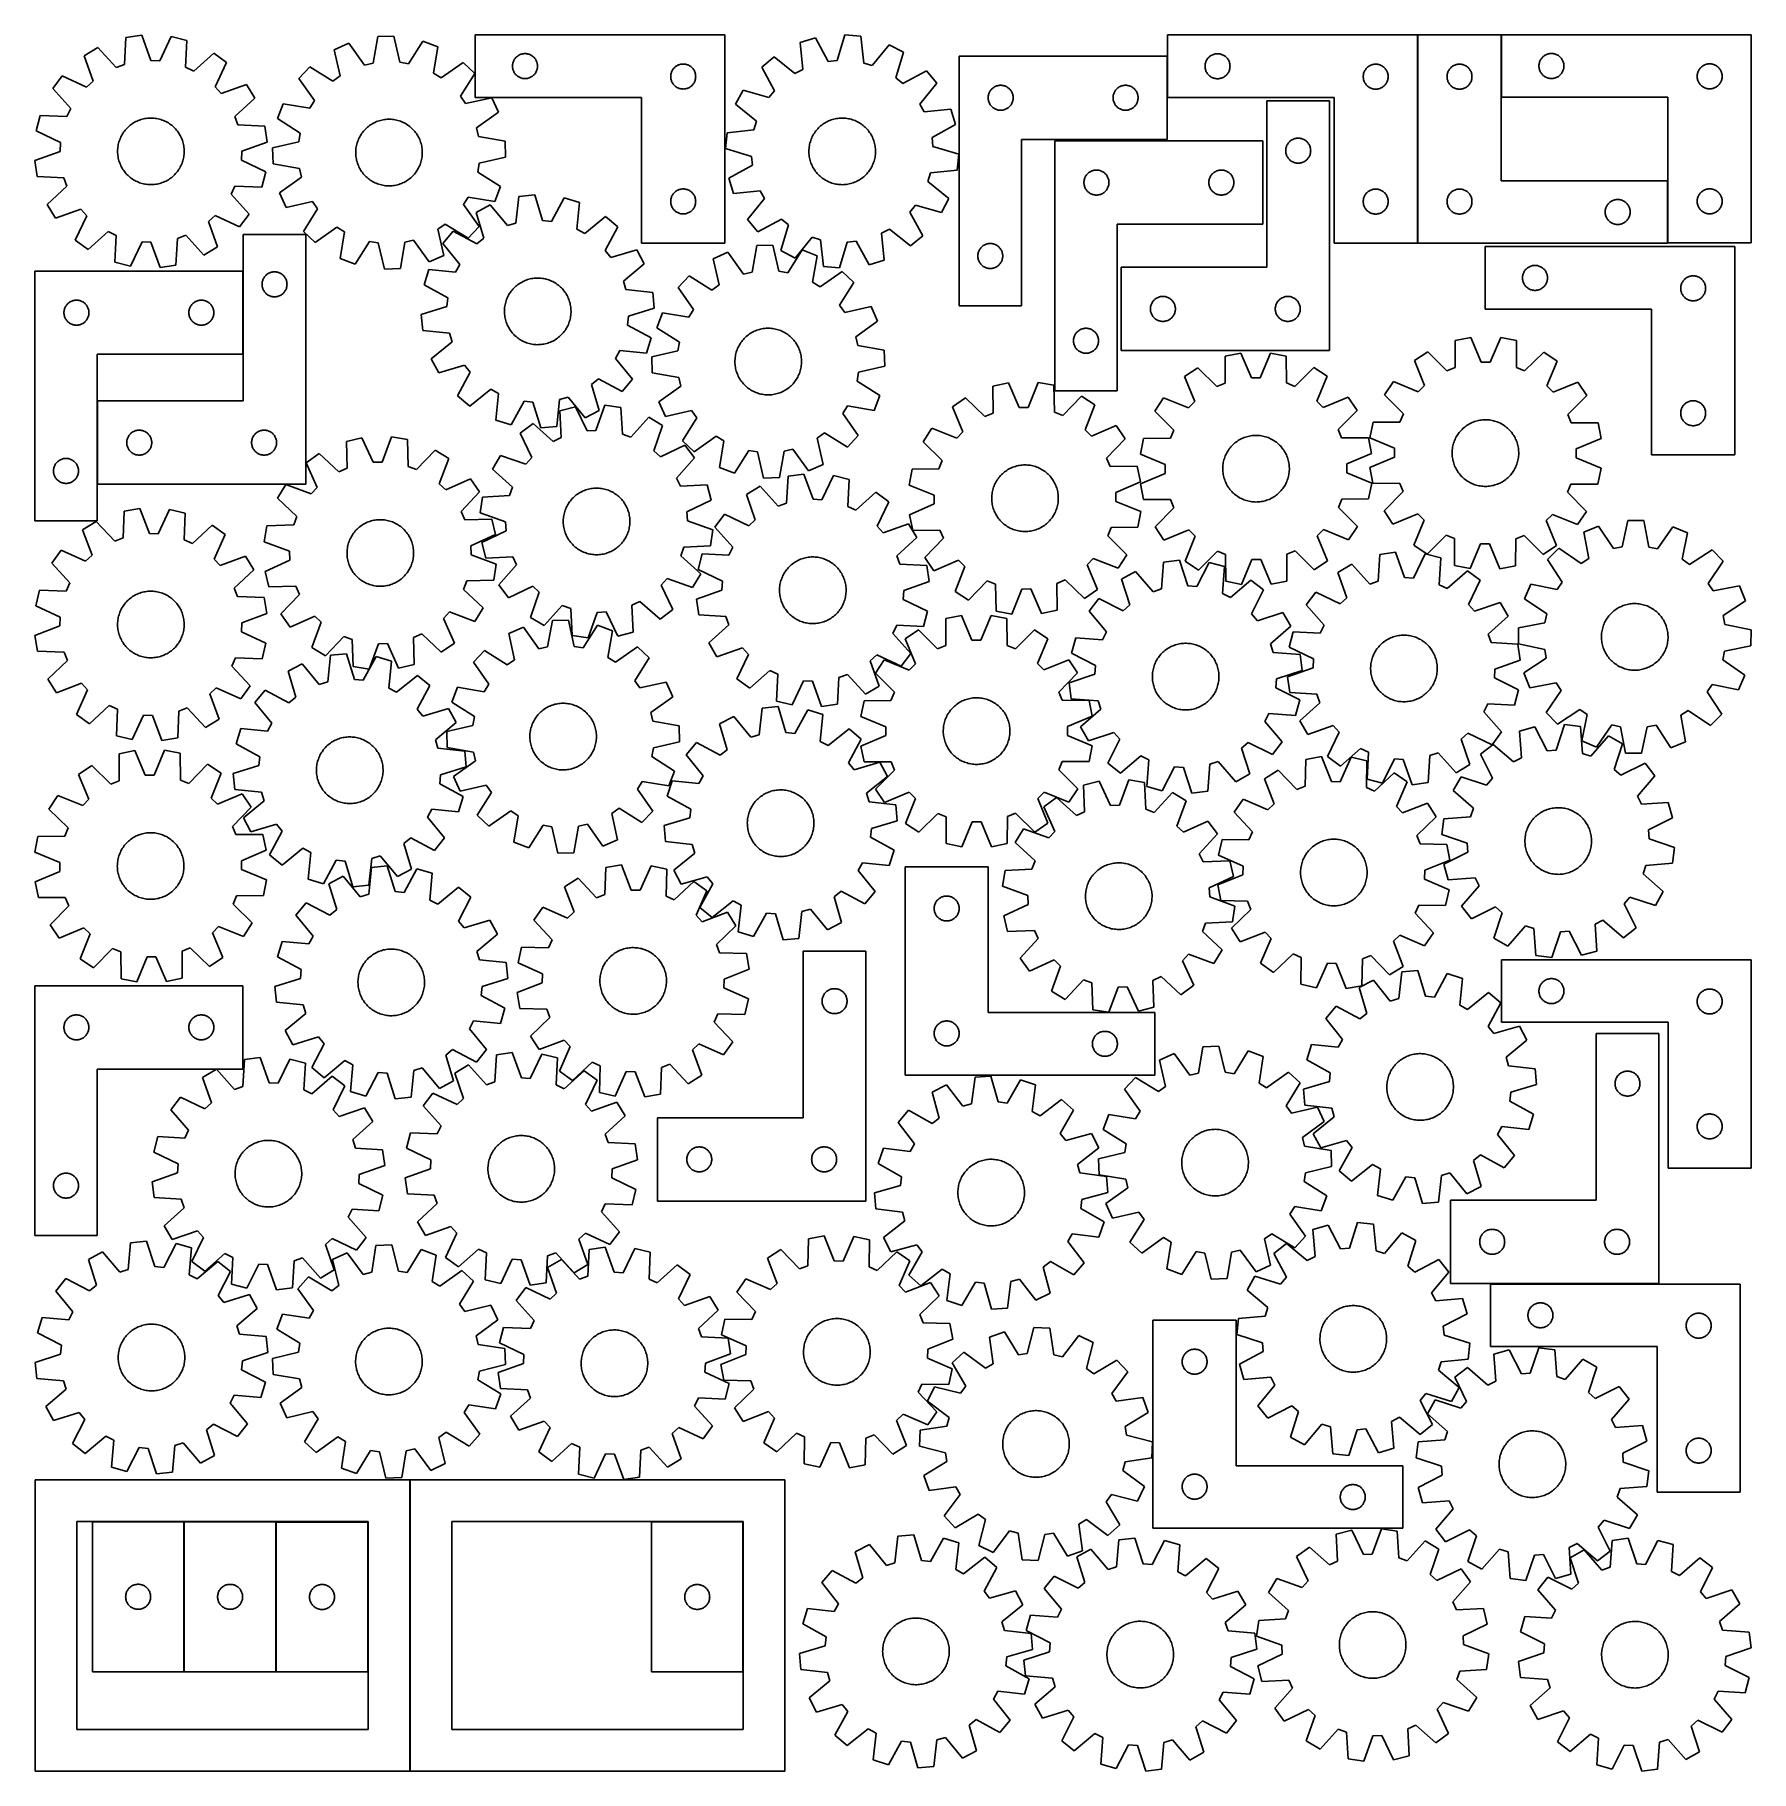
# Model space of a CAD drawing. Header units: millimetres. Extents: x 7 to 1243, y 7 to 1258.
import ezdxf

# ---------------------------------------------------------------- set-up
doc = ezdxf.new("R2010")
doc.units = ezdxf.units.MM
doc.layers.add('CUT', color=7, linetype='CONTINUOUS', true_color=0x000000)

msp = doc.modelspace()

# ---------------------------------------------------------------- linework, layer by layer
at = {"layer": 'CUT'}
for p, q in [((72.181453, 1255.714232), (71.178789, 1236.363855)), ((83.591558, 1257.415692), (72.181453, 1255.714232)), ((90.196075, 1239.199689), (83.591558, 1257.415692)), ((104.949807, 1256.382825), (96.618398, 1238.889111)), ((116.142491, 1253.588312), (104.949807, 1256.382825)), ((115.273306, 1234.23148), (116.142491, 1253.588312)), ((232.806038, 1251.63235), (222.27909, 1246.913364)), ((244.08357, 1235.876092), (232.806038, 1251.63235)), ((253.649928, 1256.404549), (250.351227, 1237.311069)), ((265.181437, 1256.735836), (253.649928, 1256.404549)), ((269.570859, 1237.863227), (265.181437, 1256.735836)), ((286.264922, 1253.168162), (275.910561, 1236.790444)), ((297.045425, 1249.061313), (286.264922, 1253.168162)), ((503.80926, 1257.580878), (323.80926, 1257.580878)), ((323.80926, 1257.580878), (323.80926, 1212.580878)), ((503.80926, 1107.580878), (503.80926, 1257.580878)), ((569.06785, 1255.410241), (558.04946, 1251.99256)), ((558.04946, 1251.99256), (560.002596, 1232.714913)), ((578.367009, 1238.41118), (569.06785, 1255.410241)), ((590.334588, 1257.63902), (584.761815, 1239.081364)), ((601.822143, 1256.57999), (590.334588, 1257.63902)), ((603.908187, 1237.316271), (601.822143, 1256.57999)), ((1002.84643, 1257.505926), (822.84643, 1257.505926)), ((822.84643, 1257.505926), (822.84643, 1212.505926)), ((1002.84643, 1107.505926), (1002.84643, 1257.505926)), ((1063.225629, 1257.51105), (1003.225629, 1257.51105)), ((1003.225629, 1257.51105), (1003.225629, 1107.51105)), ((1063.225629, 1152.51105), (1063.225629, 1257.51105)), ((1243.464903, 1257.695624), (1063.464903, 1257.695624)), ((1063.464903, 1257.695624), (1063.464903, 1212.695624)), ((1243.464903, 1107.695624), (1243.464903, 1257.695624)), ((52.053743, 1248.495029), (42.163301, 1242.556626)), ((42.163301, 1242.556626), (48.642029, 1224.295506)), ((65.126483, 1234.193075), (52.053743, 1248.495029)), ((96.618398, 1238.889111), (90.196075, 1239.199689)), ((135.479678, 1244.460618), (121.087905, 1231.486826)), ((144.750956, 1237.59557), (135.479678, 1244.460618)), ((222.27909, 1246.913364), (226.538247, 1228.01093)), ((293.878487, 1229.945537), (297.045425, 1249.061313)), ((351.494344, 1238.525028), (351.737405, 1239.061476)), ((351.737405, 1239.061476), (352.015031, 1239.580878)), ((352.015031, 1239.580878), (352.326033, 1240.08101)), ((352.326033, 1240.08101), (352.669079, 1240.55973)), ((352.669079, 1240.55973), (353.042701, 1241.01499)), ((353.042701, 1241.01499), (353.445299, 1241.444839)), ((353.445299, 1241.444839), (353.875147, 1241.847436)), ((353.875147, 1241.847436), (354.330407, 1242.221058)), ((354.330407, 1242.221058), (354.809127, 1242.564104)), ((354.809127, 1242.564104), (355.30926, 1242.875106)), ((355.30926, 1242.875106), (355.828661, 1243.152732)), ((355.828661, 1243.152732), (356.365109, 1243.395793)), ((356.365109, 1243.395793), (356.916304, 1243.603249)), ((356.916304, 1243.603249), (357.479888, 1243.77421)), ((357.479888, 1243.77421), (358.053447, 1243.907945)), ((358.053447, 1243.907945), (358.634524, 1244.003881)), ((358.634524, 1244.003881), (359.220631, 1244.061608)), ((359.220631, 1244.061608), (359.80926, 1244.080878)), ((359.80926, 1244.080878), (360.397888, 1244.061608)), ((360.397888, 1244.061608), (360.983995, 1244.003881)), ((360.983995, 1244.003881), (361.565072, 1243.907945)), ((361.565072, 1243.907945), (362.138631, 1243.77421)), ((362.138631, 1243.77421), (362.702215, 1243.603249)), ((362.702215, 1243.603249), (363.25341, 1243.395793)), ((363.25341, 1243.395793), (363.789858, 1243.152732)), ((363.789858, 1243.152732), (364.30926, 1242.875106)), ((364.30926, 1242.875106), (364.809392, 1242.564104)), ((364.809392, 1242.564104), (365.288112, 1242.221058)), ((365.288112, 1242.221058), (365.743372, 1241.847436)), ((365.743372, 1241.847436), (366.173221, 1241.444839)), ((366.173221, 1241.444839), (366.575818, 1241.01499)), ((366.575818, 1241.01499), (366.94944, 1240.55973)), ((366.94944, 1240.55973), (367.292486, 1240.08101)), ((367.292486, 1240.08101), (367.603488, 1239.580878)), ((367.603488, 1239.580878), (367.881114, 1239.061476)), ((367.881114, 1239.061476), (368.124175, 1238.525028)), ((539.254472, 1241.795008), (530.382697, 1234.420928)), ((554.351034, 1229.648558), (539.254472, 1241.795008)), ((584.761815, 1239.081364), (578.367009, 1238.41118)), ((622.322964, 1250.500685), (610.072686, 1235.488254)), ((632.530808, 1245.126171), (622.322964, 1250.500685)), ((627.086156, 1226.530522), (632.530808, 1245.126171)), ((672.573294, 1242.284727), (672.573294, 1062.284727)), ((822.573294, 1242.284727), (672.573294, 1242.284727)), ((822.573294, 1182.284727), (822.573294, 1242.284727)), ((850.531514, 1238.450077), (850.774575, 1238.986525)), ((850.774575, 1238.986525), (851.052201, 1239.505926)), ((851.052201, 1239.505926), (851.363203, 1240.006058)), ((851.363203, 1240.006058), (851.70625, 1240.484779)), ((851.70625, 1240.484779), (852.079872, 1240.940039)), ((852.079872, 1240.940039), (852.482469, 1241.369887)), ((852.482469, 1241.369887), (852.912318, 1241.772485)), ((852.912318, 1241.772485), (853.367577, 1242.146106)), ((853.367577, 1242.146106), (853.846298, 1242.489153)), ((853.846298, 1242.489153), (854.34643, 1242.800155)), ((854.34643, 1242.800155), (854.865832, 1243.077781)), ((854.865832, 1243.077781), (855.402279, 1243.320842)), ((855.402279, 1243.320842), (855.953475, 1243.528298)), ((855.953475, 1243.528298), (856.517059, 1243.699259)), ((856.517059, 1243.699259), (857.090617, 1243.832994)), ((857.090617, 1243.832994), (857.671694, 1243.92893)), ((857.671694, 1243.92893), (858.257802, 1243.986657)), ((858.257802, 1243.986657), (858.84643, 1244.005926)), ((858.84643, 1244.005926), (859.435058, 1243.986657)), ((859.435058, 1243.986657), (860.021166, 1243.92893)), ((860.021166, 1243.92893), (860.602243, 1243.832994)), ((860.602243, 1243.832994), (861.175801, 1243.699259)), ((861.175801, 1243.699259), (861.739385, 1243.528298)), ((861.739385, 1243.528298), (862.290581, 1243.320842)), ((862.290581, 1243.320842), (862.827028, 1243.077781)), ((862.827028, 1243.077781), (863.34643, 1242.800155)), ((863.34643, 1242.800155), (863.846562, 1242.489153)), ((863.846562, 1242.489153), (864.325283, 1242.146106)), ((864.325283, 1242.146106), (864.780542, 1241.772485)), ((864.780542, 1241.772485), (865.210391, 1241.369887)), ((865.210391, 1241.369887), (865.612988, 1240.940039)), ((865.612988, 1240.940039), (865.98661, 1240.484779)), ((865.98661, 1240.484779), (866.329656, 1240.006058)), ((866.329656, 1240.006058), (866.640659, 1239.505926)), ((866.640659, 1239.505926), (866.918285, 1238.986525)), ((866.918285, 1238.986525), (867.161346, 1238.450077)), ((1091.149987, 1238.639775), (1091.393048, 1239.176222)), ((1091.393048, 1239.176222), (1091.670674, 1239.695624)), ((1091.670674, 1239.695624), (1091.981676, 1240.195756)), ((1091.981676, 1240.195756), (1092.324723, 1240.674477)), ((1092.324723, 1240.674477), (1092.698345, 1241.129736)), ((1092.698345, 1241.129736), (1093.100942, 1241.559585)), ((1093.100942, 1241.559585), (1093.530791, 1241.962182)), ((1093.530791, 1241.962182), (1093.98605, 1242.335804)), ((1093.98605, 1242.335804), (1094.464771, 1242.67885)), ((1094.464771, 1242.67885), (1094.964903, 1242.989852)), ((1094.964903, 1242.989852), (1095.484305, 1243.267478)), ((1095.484305, 1243.267478), (1096.020752, 1243.510539)), ((1096.020752, 1243.510539), (1096.571948, 1243.717995)), ((1096.571948, 1243.717995), (1097.135532, 1243.888956)), ((1097.135532, 1243.888956), (1097.70909, 1244.022691)), ((1097.70909, 1244.022691), (1098.290167, 1244.118627)), ((1098.290167, 1244.118627), (1098.876275, 1244.176354)), ((1098.876275, 1244.176354), (1099.464903, 1244.195624)), ((1099.464903, 1244.195624), (1100.053531, 1244.176354)), ((1100.053531, 1244.176354), (1100.639639, 1244.118627)), ((1100.639639, 1244.118627), (1101.220716, 1244.022691)), ((1101.220716, 1244.022691), (1101.794274, 1243.888956)), ((1101.794274, 1243.888956), (1102.357858, 1243.717995)), ((1102.357858, 1243.717995), (1102.909054, 1243.510539)), ((1102.909054, 1243.510539), (1103.445501, 1243.267478)), ((1103.445501, 1243.267478), (1103.964903, 1242.989852)), ((1103.964903, 1242.989852), (1104.465035, 1242.67885)), ((1104.465035, 1242.67885), (1104.943756, 1242.335804)), ((1104.943756, 1242.335804), (1105.399015, 1241.962182)), ((1105.399015, 1241.962182), (1105.828864, 1241.559585)), ((1105.828864, 1241.559585), (1106.231461, 1241.129736)), ((1106.231461, 1241.129736), (1106.605083, 1240.674477)), ((1106.605083, 1240.674477), (1106.94813, 1240.195756)), ((1106.94813, 1240.195756), (1107.259132, 1239.695624)), ((1107.259132, 1239.695624), (1107.536758, 1239.176222)), ((1107.536758, 1239.176222), (1107.779819, 1238.639775)), ((26.330391, 1228.184411), (19.465343, 1218.913133)), ((43.881149, 1219.97385), (26.330391, 1228.184411)), ((71.178789, 1236.363855), (65.126483, 1234.193075)), ((121.087905, 1231.486826), (115.273306, 1234.23148)), ((136.540395, 1220.044812), (144.750956, 1237.59557)), ((204.848089, 1234.527816), (196.928335, 1226.139552)), ((196.928335, 1226.139552), (208.096932, 1210.305889)), ((221.296829, 1224.286655), (204.848089, 1234.527816)), ((226.538247, 1228.01093), (221.296829, 1224.286655)), ((250.351227, 1237.311069), (244.08357, 1235.876092)), ((275.910561, 1236.790444), (269.570859, 1237.863227)), ((299.325072, 1226.528316), (293.878487, 1229.945537)), ((315.158735, 1237.696912), (299.325072, 1226.528316)), ((313.305839, 1213.328418), (323.546999, 1229.777159)), ((323.546999, 1229.777159), (315.158735, 1237.696912)), ((350.80926, 1235.080878), (350.828529, 1235.669506)), ((350.828529, 1234.492249), (350.80926, 1235.080878)), ((350.828529, 1235.669506), (350.886256, 1236.255613)), ((350.886256, 1233.906142), (350.828529, 1234.492249)), ((350.886256, 1236.255613), (350.982192, 1236.83669)), ((350.982192, 1233.325065), (350.886256, 1233.906142)), ((350.982192, 1236.83669), (351.115927, 1237.410249)), ((351.115927, 1232.751506), (350.982192, 1233.325065)), ((351.115927, 1237.410249), (351.286888, 1237.973833)), ((351.286888, 1232.187922), (351.115927, 1232.751506)), ((351.286888, 1237.973833), (351.494344, 1238.525028)), ((351.494344, 1231.636727), (351.286888, 1232.187922)), ((351.737405, 1231.100279), (351.494344, 1231.636727)), ((352.015031, 1230.580878), (351.737405, 1231.100279)), ((352.326033, 1230.080745), (352.015031, 1230.580878)), ((352.669079, 1229.602025), (352.326033, 1230.080745)), ((353.042701, 1229.146765), (352.669079, 1229.602025)), ((353.445299, 1228.716917), (353.042701, 1229.146765)), ((353.875147, 1228.314319), (353.445299, 1228.716917)), ((354.330407, 1227.940697), (353.875147, 1228.314319)), ((354.809127, 1227.597651), (354.330407, 1227.940697)), ((355.30926, 1227.286649), (354.809127, 1227.597651)), ((355.828661, 1227.009023), (355.30926, 1227.286649)), ((356.365109, 1226.765962), (355.828661, 1227.009023)), ((356.916304, 1226.558506), (356.365109, 1226.765962)), ((357.479888, 1226.387545), (356.916304, 1226.558506)), ((358.053447, 1226.25381), (357.479888, 1226.387545)), ((358.634524, 1226.157874), (358.053447, 1226.25381)), ((359.220631, 1226.100147), (358.634524, 1226.157874)), ((360.983995, 1226.157874), (360.397888, 1226.100147)), ((361.565072, 1226.25381), (360.983995, 1226.157874)), ((362.138631, 1226.387545), (361.565072, 1226.25381)), ((362.702215, 1226.558506), (362.138631, 1226.387545)), ((363.25341, 1226.765962), (362.702215, 1226.558506)), ((363.789858, 1227.009023), (363.25341, 1226.765962)), ((364.30926, 1227.286649), (363.789858, 1227.009023)), ((364.809392, 1227.597651), (364.30926, 1227.286649)), ((365.288112, 1227.940697), (364.809392, 1227.597651)), ((365.743372, 1228.314319), (365.288112, 1227.940697)), ((366.173221, 1228.716917), (365.743372, 1228.314319)), ((366.575818, 1229.146765), (366.173221, 1228.716917)), ((366.94944, 1229.602025), (366.575818, 1229.146765)), ((367.292486, 1230.080745), (366.94944, 1229.602025)), ((367.603488, 1230.580878), (367.292486, 1230.080745)), ((367.881114, 1231.100279), (367.603488, 1230.580878)), ((368.124175, 1231.636727), (367.881114, 1231.100279)), ((368.124175, 1238.525028), (368.331631, 1237.973833)), ((368.331631, 1232.187922), (368.124175, 1231.636727)), ((368.331631, 1237.973833), (368.502592, 1237.410249)), ((368.502592, 1232.751506), (368.331631, 1232.187922)), ((368.502592, 1237.410249), (368.636327, 1236.83669)), ((368.636327, 1233.325065), (368.502592, 1232.751506)), ((368.636327, 1236.83669), (368.732263, 1236.255613)), ((368.732263, 1233.906142), (368.636327, 1233.325065)), ((368.732263, 1236.255613), (368.78999, 1235.669506)), ((368.78999, 1234.492249), (368.732263, 1233.906142)), ((368.78999, 1235.669506), (368.80926, 1235.080878)), ((368.80926, 1235.080878), (368.78999, 1234.492249)), ((464.80926, 1227.580878), (464.828529, 1228.169506)), ((464.828529, 1226.992249), (464.80926, 1227.580878)), ((464.828529, 1228.169506), (464.886256, 1228.755613)), ((464.886256, 1226.406142), (464.828529, 1226.992249)), ((464.886256, 1228.755613), (464.982192, 1229.33669)), ((464.982192, 1225.825065), (464.886256, 1226.406142)), ((464.982192, 1229.33669), (465.115927, 1229.910249)), ((465.115927, 1229.910249), (465.286888, 1230.473833)), ((465.286888, 1230.473833), (465.494344, 1231.025028)), ((465.494344, 1231.025028), (465.737405, 1231.561476)), ((465.737405, 1231.561476), (466.015031, 1232.080878)), ((466.015031, 1232.080878), (466.326033, 1232.58101)), ((466.326033, 1232.58101), (466.669079, 1233.05973)), ((466.669079, 1233.05973), (467.042701, 1233.51499)), ((467.042701, 1233.51499), (467.445299, 1233.944839)), ((467.445299, 1233.944839), (467.875147, 1234.347436)), ((467.875147, 1234.347436), (468.330407, 1234.721058)), ((468.330407, 1234.721058), (468.809127, 1235.064104)), ((468.809127, 1235.064104), (469.30926, 1235.375106)), ((469.30926, 1235.375106), (469.828661, 1235.652732)), ((469.828661, 1235.652732), (470.365109, 1235.895793)), ((470.365109, 1235.895793), (470.916304, 1236.103249)), ((470.916304, 1236.103249), (471.479888, 1236.27421)), ((471.479888, 1236.27421), (472.053447, 1236.407945)), ((472.053447, 1236.407945), (472.634524, 1236.503881)), ((472.634524, 1236.503881), (473.220631, 1236.561608)), ((473.220631, 1236.561608), (473.80926, 1236.580878)), ((473.80926, 1236.580878), (474.397888, 1236.561608)), ((474.397888, 1236.561608), (474.983995, 1236.503881)), ((474.983995, 1236.503881), (475.565072, 1236.407945)), ((475.565072, 1236.407945), (476.138631, 1236.27421)), ((476.138631, 1236.27421), (476.702215, 1236.103249)), ((476.702215, 1236.103249), (477.25341, 1235.895793)), ((477.25341, 1235.895793), (477.789858, 1235.652732)), ((477.789858, 1235.652732), (478.30926, 1235.375106)), ((478.30926, 1235.375106), (478.809392, 1235.064104)), ((478.809392, 1235.064104), (479.288112, 1234.721058)), ((479.288112, 1234.721058), (479.743372, 1234.347436)), ((479.743372, 1234.347436), (480.173221, 1233.944839)), ((480.173221, 1233.944839), (480.575818, 1233.51499)), ((480.575818, 1233.51499), (480.94944, 1233.05973)), ((480.94944, 1233.05973), (481.292486, 1232.58101)), ((481.292486, 1232.58101), (481.603488, 1232.080878)), ((481.603488, 1232.080878), (481.881114, 1231.561476)), ((481.881114, 1231.561476), (482.124175, 1231.025028)), ((482.124175, 1231.025028), (482.331631, 1230.473833)), ((482.331631, 1230.473833), (482.502592, 1229.910249)), ((482.502592, 1229.910249), (482.636327, 1229.33669)), ((482.636327, 1229.33669), (482.732263, 1228.755613)), ((482.732263, 1226.406142), (482.636327, 1225.825065)), ((482.732263, 1228.755613), (482.78999, 1228.169506)), ((482.78999, 1226.992249), (482.732263, 1226.406142)), ((482.78999, 1228.169506), (482.80926, 1227.580878)), ((482.80926, 1227.580878), (482.78999, 1226.992249)), ((530.382697, 1234.420928), (539.564396, 1217.358137)), ((560.002596, 1232.714913), (554.351034, 1229.648558)), ((610.072686, 1235.488254), (603.908187, 1237.316271)), ((632.081857, 1222.482602), (627.086156, 1226.530522)), ((649.144648, 1231.664302), (632.081857, 1222.482602)), ((656.518728, 1222.792526), (649.144648, 1231.664302)), ((849.84643, 1235.005926), (849.8657, 1235.594555)), ((849.8657, 1234.417298), (849.84643, 1235.005926)), ((849.8657, 1235.594555), (849.923426, 1236.180662)), ((849.923426, 1233.831191), (849.8657, 1234.417298)), ((849.923426, 1236.180662), (850.019362, 1236.761739)), ((850.019362, 1233.250113), (849.923426, 1233.831191)), ((850.019362, 1236.761739), (850.153098, 1237.335298)), ((850.153098, 1232.676555), (850.019362, 1233.250113)), ((850.153098, 1237.335298), (850.324059, 1237.898882)), ((850.324059, 1232.112971), (850.153098, 1232.676555)), ((850.324059, 1237.898882), (850.531514, 1238.450077)), ((850.531514, 1231.561775), (850.324059, 1232.112971)), ((850.774575, 1231.025328), (850.531514, 1231.561775)), ((851.052201, 1230.505926), (850.774575, 1231.025328)), ((851.363203, 1230.005794), (851.052201, 1230.505926)), ((851.70625, 1229.527074), (851.363203, 1230.005794)), ((852.079872, 1229.071814), (851.70625, 1229.527074)), ((852.482469, 1228.641965), (852.079872, 1229.071814)), ((852.912318, 1228.239368), (852.482469, 1228.641965)), ((853.367577, 1227.865746), (852.912318, 1228.239368)), ((853.846298, 1227.5227), (853.367577, 1227.865746)), ((854.34643, 1227.211698), (853.846298, 1227.5227)), ((854.865832, 1226.934072), (854.34643, 1227.211698)), ((855.402279, 1226.691011), (854.865832, 1226.934072)), ((855.953475, 1226.483555), (855.402279, 1226.691011)), ((856.517059, 1226.312594), (855.953475, 1226.483555)), ((857.090617, 1226.178859), (856.517059, 1226.312594)), ((857.671694, 1226.082923), (857.090617, 1226.178859)), ((860.602243, 1226.178859), (860.021166, 1226.082923)), ((861.175801, 1226.312594), (860.602243, 1226.178859)), ((861.739385, 1226.483555), (861.175801, 1226.312594)), ((862.290581, 1226.691011), (861.739385, 1226.483555)), ((862.827028, 1226.934072), (862.290581, 1226.691011)), ((863.34643, 1227.211698), (862.827028, 1226.934072)), ((863.846562, 1227.5227), (863.34643, 1227.211698)), ((864.325283, 1227.865746), (863.846562, 1227.5227)), ((864.780542, 1228.239368), (864.325283, 1227.865746)), ((865.210391, 1228.641965), (864.780542, 1228.239368)), ((865.612988, 1229.071814), (865.210391, 1228.641965)), ((865.98661, 1229.527074), (865.612988, 1229.071814)), ((866.329656, 1230.005794), (865.98661, 1229.527074)), ((866.640659, 1230.505926), (866.329656, 1230.005794)), ((866.918285, 1231.025328), (866.640659, 1230.505926)), ((867.161346, 1231.561775), (866.918285, 1231.025328)), ((867.161346, 1238.450077), (867.368801, 1237.898882)), ((867.368801, 1232.112971), (867.161346, 1231.561775)), ((867.368801, 1237.898882), (867.539762, 1237.335298)), ((867.539762, 1232.676555), (867.368801, 1232.112971)), ((867.539762, 1237.335298), (867.673497, 1236.761739)), ((867.673497, 1233.250113), (867.539762, 1232.676555)), ((867.673497, 1236.761739), (867.769434, 1236.180662)), ((867.769434, 1233.831191), (867.673497, 1233.250113)), ((867.769434, 1236.180662), (867.82716, 1235.594555)), ((867.82716, 1234.417298), (867.769434, 1233.831191)), ((867.82716, 1235.594555), (867.84643, 1235.005926)), ((867.84643, 1235.005926), (867.82716, 1234.417298)), ((963.84643, 1227.505926), (963.8657, 1228.094555)), ((963.8657, 1226.917298), (963.84643, 1227.505926)), ((963.8657, 1228.094555), (963.923426, 1228.680662)), ((963.923426, 1226.331191), (963.8657, 1226.917298)), ((963.923426, 1228.680662), (964.019362, 1229.261739)), ((964.019362, 1225.750113), (963.923426, 1226.331191)), ((964.019362, 1229.261739), (964.153098, 1229.835298)), ((964.153098, 1229.835298), (964.324059, 1230.398882)), ((964.324059, 1230.398882), (964.531514, 1230.950077)), ((964.531514, 1230.950077), (964.774575, 1231.486525)), ((964.774575, 1231.486525), (965.052201, 1232.005926)), ((965.052201, 1232.005926), (965.363203, 1232.506058)), ((965.363203, 1232.506058), (965.70625, 1232.984779)), ((965.70625, 1232.984779), (966.079872, 1233.440039)), ((966.079872, 1233.440039), (966.482469, 1233.869887)), ((966.482469, 1233.869887), (966.912318, 1234.272485)), ((966.912318, 1234.272485), (967.367577, 1234.646106)), ((967.367577, 1234.646106), (967.846298, 1234.989153)), ((967.846298, 1234.989153), (968.34643, 1235.300155)), ((968.34643, 1235.300155), (968.865832, 1235.577781)), ((968.865832, 1235.577781), (969.402279, 1235.820842)), ((969.402279, 1235.820842), (969.953475, 1236.028298)), ((969.953475, 1236.028298), (970.517059, 1236.199259)), ((970.517059, 1236.199259), (971.090617, 1236.332994)), ((971.090617, 1236.332994), (971.671694, 1236.42893)), ((971.671694, 1236.42893), (972.257802, 1236.486657)), ((972.257802, 1236.486657), (972.84643, 1236.505926)), ((972.84643, 1236.505926), (973.435058, 1236.486657)), ((973.435058, 1236.486657), (974.021166, 1236.42893)), ((974.021166, 1236.42893), (974.602243, 1236.332994)), ((974.602243, 1236.332994), (975.175801, 1236.199259)), ((975.175801, 1236.199259), (975.739385, 1236.028298)), ((975.739385, 1236.028298), (976.290581, 1235.820842)), ((976.290581, 1235.820842), (976.827028, 1235.577781)), ((976.827028, 1235.577781), (977.34643, 1235.300155)), ((977.34643, 1235.300155), (977.846562, 1234.989153)), ((977.846562, 1234.989153), (978.325283, 1234.646106)), ((978.325283, 1234.646106), (978.780542, 1234.272485)), ((978.780542, 1234.272485), (979.210391, 1233.869887)), ((979.210391, 1233.869887), (979.612988, 1233.440039)), ((979.612988, 1233.440039), (979.98661, 1232.984779)), ((979.98661, 1232.984779), (980.329656, 1232.506058)), ((980.329656, 1232.506058), (980.640659, 1232.005926)), ((980.640659, 1232.005926), (980.918285, 1231.486525)), ((980.918285, 1231.486525), (981.161346, 1230.950077)), ((981.161346, 1230.950077), (981.368801, 1230.398882)), ((981.368801, 1230.398882), (981.539762, 1229.835298)), ((981.539762, 1229.835298), (981.673497, 1229.261739)), ((981.673497, 1229.261739), (981.769434, 1228.680662)), ((981.769434, 1226.331191), (981.673497, 1225.750113)), ((981.769434, 1228.680662), (981.82716, 1228.094555)), ((981.82716, 1226.917298), (981.769434, 1226.331191)), ((981.82716, 1228.094555), (981.84643, 1227.505926)), ((981.84643, 1227.505926), (981.82716, 1226.917298)), ((1024.225629, 1227.51105), (1024.244899, 1228.099678)), ((1024.244899, 1226.922422), (1024.225629, 1227.51105)), ((1024.244899, 1228.099678), (1024.302625, 1228.685786)), ((1024.302625, 1226.336314), (1024.244899, 1226.922422)), ((1024.302625, 1228.685786), (1024.398562, 1229.266863)), ((1024.398562, 1225.755237), (1024.302625, 1226.336314)), ((1024.398562, 1229.266863), (1024.532297, 1229.840421)), ((1024.532297, 1229.840421), (1024.703258, 1230.404005)), ((1024.703258, 1230.404005), (1024.910713, 1230.955201)), ((1024.910713, 1230.955201), (1025.153775, 1231.491648)), ((1025.153775, 1231.491648), (1025.431401, 1232.01105)), ((1025.431401, 1232.01105), (1025.742403, 1232.511182)), ((1025.742403, 1232.511182), (1026.085449, 1232.989903)), ((1026.085449, 1232.989903), (1026.459071, 1233.445162)), ((1026.459071, 1233.445162), (1026.861668, 1233.875011)), ((1026.861668, 1233.875011), (1027.291517, 1234.277608)), ((1027.291517, 1234.277608), (1027.746776, 1234.65123)), ((1027.746776, 1234.65123), (1028.225497, 1234.994276)), ((1028.225497, 1234.994276), (1028.725629, 1235.305278)), ((1028.725629, 1235.305278), (1029.245031, 1235.582904)), ((1029.245031, 1235.582904), (1029.781478, 1235.825966)), ((1029.781478, 1235.825966), (1030.332674, 1236.033421)), ((1030.332674, 1236.033421), (1030.896258, 1236.204382)), ((1030.896258, 1236.204382), (1031.469816, 1236.338117)), ((1031.469816, 1236.338117), (1032.050893, 1236.434054)), ((1032.050893, 1236.434054), (1032.637001, 1236.49178)), ((1032.637001, 1236.49178), (1033.225629, 1236.51105)), ((1033.225629, 1236.51105), (1033.814257, 1236.49178)), ((1033.814257, 1236.49178), (1034.400365, 1236.434054)), ((1034.400365, 1236.434054), (1034.981442, 1236.338117)), ((1034.981442, 1236.338117), (1035.555001, 1236.204382)), ((1035.555001, 1236.204382), (1036.118584, 1236.033421)), ((1036.118584, 1236.033421), (1036.66978, 1235.825966)), ((1036.66978, 1235.825966), (1037.206227, 1235.582904)), ((1037.206227, 1235.582904), (1037.725629, 1235.305278)), ((1037.725629, 1235.305278), (1038.225761, 1234.994276)), ((1038.225761, 1234.994276), (1038.704482, 1234.65123)), ((1038.704482, 1234.65123), (1039.159742, 1234.277608)), ((1039.159742, 1234.277608), (1039.58959, 1233.875011)), ((1039.58959, 1233.875011), (1039.992187, 1233.445162)), ((1039.992187, 1233.445162), (1040.365809, 1232.989903)), ((1040.365809, 1232.989903), (1040.708856, 1232.511182)), ((1040.708856, 1232.511182), (1041.019858, 1232.01105)), ((1041.019858, 1232.01105), (1041.297484, 1231.491648)), ((1041.297484, 1231.491648), (1041.540545, 1230.955201)), ((1041.540545, 1230.955201), (1041.748, 1230.404005)), ((1041.748, 1230.404005), (1041.918962, 1229.840421)), ((1041.918962, 1229.840421), (1042.052697, 1229.266863)), ((1042.052697, 1229.266863), (1042.148633, 1228.685786)), ((1042.148633, 1226.336314), (1042.052697, 1225.755237)), ((1042.148633, 1228.685786), (1042.20636, 1228.099678)), ((1042.20636, 1226.922422), (1042.148633, 1226.336314)), ((1042.20636, 1228.099678), (1042.225629, 1227.51105)), ((1042.225629, 1227.51105), (1042.20636, 1226.922422)), ((1090.464903, 1235.195624), (1090.484173, 1235.784252)), ((1090.484173, 1234.606995), (1090.464903, 1235.195624)), ((1090.484173, 1235.784252), (1090.541899, 1236.370359)), ((1090.541899, 1234.020888), (1090.484173, 1234.606995)), ((1090.541899, 1236.370359), (1090.637835, 1236.951437)), ((1090.637835, 1233.439811), (1090.541899, 1234.020888)), ((1090.637835, 1236.951437), (1090.771571, 1237.524995)), ((1090.771571, 1232.866252), (1090.637835, 1233.439811)), ((1090.771571, 1237.524995), (1090.942532, 1238.088579)), ((1090.942532, 1232.302668), (1090.771571, 1232.866252)), ((1090.942532, 1238.088579), (1091.149987, 1238.639775)), ((1091.149987, 1231.751473), (1090.942532, 1232.302668)), ((1091.393048, 1231.215025), (1091.149987, 1231.751473)), ((1091.670674, 1230.695624), (1091.393048, 1231.215025)), ((1091.981676, 1230.195492), (1091.670674, 1230.695624)), ((1092.324723, 1229.716771), (1091.981676, 1230.195492)), ((1092.698345, 1229.261511), (1092.324723, 1229.716771)), ((1093.100942, 1228.831663), (1092.698345, 1229.261511)), ((1093.530791, 1228.429065), (1093.100942, 1228.831663)), ((1093.98605, 1228.055444), (1093.530791, 1228.429065)), ((1094.464771, 1227.712397), (1093.98605, 1228.055444)), ((1094.964903, 1227.401395), (1094.464771, 1227.712397)), ((1095.484305, 1227.123769), (1094.964903, 1227.401395)), ((1096.020752, 1226.880708), (1095.484305, 1227.123769)), ((1096.571948, 1226.673252), (1096.020752, 1226.880708)), ((1097.135532, 1226.502291), (1096.571948, 1226.673252)), ((1097.70909, 1226.368556), (1097.135532, 1226.502291)), ((1098.290167, 1226.27262), (1097.70909, 1226.368556)), ((1098.876275, 1226.214893), (1098.290167, 1226.27262)), ((1099.464903, 1226.195624), (1098.876275, 1226.214893)), ((1100.053531, 1226.214893), (1099.464903, 1226.195624)), ((1100.639639, 1226.27262), (1100.053531, 1226.214893)), ((1101.220716, 1226.368556), (1100.639639, 1226.27262)), ((1101.794274, 1226.502291), (1101.220716, 1226.368556)), ((1102.357858, 1226.673252), (1101.794274, 1226.502291)), ((1102.909054, 1226.880708), (1102.357858, 1226.673252)), ((1103.445501, 1227.123769), (1102.909054, 1226.880708)), ((1103.964903, 1227.401395), (1103.445501, 1227.123769)), ((1104.465035, 1227.712397), (1103.964903, 1227.401395)), ((1104.943756, 1228.055444), (1104.465035, 1227.712397)), ((1105.399015, 1228.429065), (1104.943756, 1228.055444)), ((1105.828864, 1228.831663), (1105.399015, 1228.429065)), ((1106.231461, 1229.261511), (1105.828864, 1228.831663)), ((1106.605083, 1229.716771), (1106.231461, 1229.261511)), ((1106.94813, 1230.195492), (1106.605083, 1229.716771)), ((1107.259132, 1230.695624), (1106.94813, 1230.195492)), ((1107.536758, 1231.215025), (1107.259132, 1230.695624)), ((1107.779819, 1231.751473), (1107.536758, 1231.215025)), ((1107.779819, 1238.639775), (1107.987274, 1238.088579)), ((1107.987274, 1232.302668), (1107.779819, 1231.751473)), ((1107.987274, 1238.088579), (1108.158235, 1237.524995)), ((1108.158235, 1232.866252), (1107.987274, 1232.302668)), ((1108.158235, 1237.524995), (1108.291971, 1236.951437)), ((1108.291971, 1233.439811), (1108.158235, 1232.866252)), ((1108.291971, 1236.951437), (1108.387907, 1236.370359)), ((1108.387907, 1234.020888), (1108.291971, 1233.439811)), ((1108.387907, 1236.370359), (1108.445633, 1235.784252)), ((1108.445633, 1234.606995), (1108.387907, 1234.020888)), ((1108.445633, 1235.784252), (1108.464903, 1235.195624)), ((1108.464903, 1235.195624), (1108.445633, 1234.606995)), ((1204.464903, 1227.695624), (1204.484173, 1228.284252)), ((1204.484173, 1227.106995), (1204.464903, 1227.695624)), ((1204.484173, 1228.284252), (1204.541899, 1228.870359)), ((1204.541899, 1226.520888), (1204.484173, 1227.106995)), ((1204.541899, 1228.870359), (1204.637835, 1229.451437)), ((1204.637835, 1225.939811), (1204.541899, 1226.520888)), ((1204.637835, 1229.451437), (1204.771571, 1230.024995)), ((1204.771571, 1230.024995), (1204.942532, 1230.588579)), ((1204.942532, 1230.588579), (1205.149987, 1231.139775)), ((1205.149987, 1231.139775), (1205.393048, 1231.676222)), ((1205.393048, 1231.676222), (1205.670674, 1232.195624)), ((1205.670674, 1232.195624), (1205.981676, 1232.695756)), ((1205.981676, 1232.695756), (1206.324723, 1233.174477)), ((1206.324723, 1233.174477), (1206.698345, 1233.629736)), ((1206.698345, 1233.629736), (1207.100942, 1234.059585)), ((1207.100942, 1234.059585), (1207.530791, 1234.462182)), ((1207.530791, 1234.462182), (1207.98605, 1234.835804)), ((1207.98605, 1234.835804), (1208.464771, 1235.17885)), ((1208.464771, 1235.17885), (1208.964903, 1235.489852)), ((1208.964903, 1235.489852), (1209.484305, 1235.767478)), ((1209.484305, 1235.767478), (1210.020752, 1236.010539)), ((1210.020752, 1236.010539), (1210.571948, 1236.217995)), ((1210.571948, 1236.217995), (1211.135532, 1236.388956)), ((1211.135532, 1236.388956), (1211.70909, 1236.522691)), ((1211.70909, 1236.522691), (1212.290167, 1236.618627)), ((1212.290167, 1236.618627), (1212.876275, 1236.676354)), ((1212.876275, 1236.676354), (1213.464903, 1236.695624)), ((1213.464903, 1236.695624), (1214.053531, 1236.676354)), ((1214.053531, 1236.676354), (1214.639639, 1236.618627)), ((1214.639639, 1236.618627), (1215.220716, 1236.522691)), ((1215.220716, 1236.522691), (1215.794274, 1236.388956)), ((1215.794274, 1236.388956), (1216.357858, 1236.217995)), ((1216.357858, 1236.217995), (1216.909054, 1236.010539)), ((1216.909054, 1236.010539), (1217.445501, 1235.767478)), ((1217.445501, 1235.767478), (1217.964903, 1235.489852)), ((1217.964903, 1235.489852), (1218.465035, 1235.17885)), ((1218.465035, 1235.17885), (1218.943756, 1234.835804)), ((1218.943756, 1234.835804), (1219.399015, 1234.462182)), ((1219.399015, 1234.462182), (1219.828864, 1234.059585)), ((1219.828864, 1234.059585), (1220.231461, 1233.629736)), ((1220.231461, 1233.629736), (1220.605083, 1233.174477)), ((1220.605083, 1233.174477), (1220.94813, 1232.695756)), ((1220.94813, 1232.695756), (1221.259132, 1232.195624)), ((1221.259132, 1232.195624), (1221.536758, 1231.676222)), ((1221.536758, 1231.676222), (1221.779819, 1231.139775)), ((1221.779819, 1231.139775), (1221.987274, 1230.588579)), ((1221.987274, 1230.588579), (1222.158235, 1230.024995)), ((1222.158235, 1230.024995), (1222.291971, 1229.451437)), ((1222.291971, 1229.451437), (1222.387907, 1228.870359)), ((1222.387907, 1226.520888), (1222.291971, 1225.939811)), ((1222.387907, 1228.870359), (1222.445633, 1228.284252)), ((1222.445633, 1227.106995), (1222.387907, 1226.520888)), ((1222.445633, 1228.284252), (1222.464903, 1227.695624)), ((1222.464903, 1227.695624), (1222.445633, 1227.106995)), ((19.465343, 1218.913133), (32.439135, 1204.52136)), ((48.642029, 1224.295506), (43.881149, 1219.97385)), ((140.862051, 1215.283932), (136.540395, 1220.044812)), ((159.123171, 1221.76266), (140.862051, 1215.283932)), ((165.061574, 1211.872218), (159.123171, 1221.76266)), ((359.80926, 1226.080878), (359.220631, 1226.100147)), ((360.397888, 1226.100147), (359.80926, 1226.080878)), ((465.115927, 1225.251506), (464.982192, 1225.825065)), ((465.286888, 1224.687922), (465.115927, 1225.251506)), ((465.494344, 1224.136727), (465.286888, 1224.687922)), ((465.737405, 1223.600279), (465.494344, 1224.136727)), ((466.015031, 1223.080878), (465.737405, 1223.600279)), ((466.326033, 1222.580745), (466.015031, 1223.080878)), ((466.669079, 1222.102025), (466.326033, 1222.580745)), ((467.042701, 1221.646765), (466.669079, 1222.102025)), ((467.445299, 1221.216917), (467.042701, 1221.646765)), ((467.875147, 1220.814319), (467.445299, 1221.216917)), ((468.330407, 1220.440697), (467.875147, 1220.814319)), ((468.809127, 1220.097651), (468.330407, 1220.440697)), ((469.30926, 1219.786649), (468.809127, 1220.097651)), ((469.828661, 1219.509023), (469.30926, 1219.786649)), ((470.365109, 1219.265962), (469.828661, 1219.509023)), ((470.916304, 1219.058506), (470.365109, 1219.265962)), ((471.479888, 1218.887545), (470.916304, 1219.058506)), ((472.053447, 1218.75381), (471.479888, 1218.887545)), ((472.634524, 1218.657874), (472.053447, 1218.75381)), ((473.220631, 1218.600147), (472.634524, 1218.657874)), ((473.80926, 1218.580878), (473.220631, 1218.600147)), ((474.397888, 1218.600147), (473.80926, 1218.580878)), ((474.983995, 1218.657874), (474.397888, 1218.600147)), ((475.565072, 1218.75381), (474.983995, 1218.657874)), ((476.138631, 1218.887545), (475.565072, 1218.75381)), ((476.702215, 1219.058506), (476.138631, 1218.887545)), ((477.25341, 1219.265962), (476.702215, 1219.058506)), ((477.789858, 1219.509023), (477.25341, 1219.265962)), ((478.30926, 1219.786649), (477.789858, 1219.509023)), ((478.809392, 1220.097651), (478.30926, 1219.786649)), ((479.288112, 1220.440697), (478.809392, 1220.097651)), ((479.743372, 1220.814319), (479.288112, 1220.440697)), ((480.173221, 1221.216917), (479.743372, 1220.814319)), ((480.575818, 1221.646765), (480.173221, 1221.216917)), ((480.94944, 1222.102025), (480.575818, 1221.646765)), ((481.292486, 1222.580745), (480.94944, 1222.102025)), ((481.603488, 1223.080878), (481.292486, 1222.580745)), ((481.881114, 1223.600279), (481.603488, 1223.080878)), ((482.124175, 1224.136727), (481.881114, 1223.600279)), ((482.331631, 1224.687922), (482.124175, 1224.136727)), ((482.502592, 1225.251506), (482.331631, 1224.687922)), ((482.636327, 1225.825065), (482.502592, 1225.251506)), ((516.920827, 1217.807088), (511.546313, 1207.599244)), ((535.516476, 1212.362436), (516.920827, 1217.807088)), ((539.564396, 1217.358137), (535.516476, 1212.362436)), ((644.372278, 1207.695964), (656.518728, 1222.792526)), ((693.650291, 1213.459463), (693.746227, 1214.04054)), ((693.746227, 1214.04054), (693.879962, 1214.614099)), ((693.879962, 1214.614099), (694.050923, 1215.177683)), ((694.050923, 1215.177683), (694.258379, 1215.728878)), ((694.258379, 1215.728878), (694.50144, 1216.265326)), ((694.50144, 1216.265326), (694.779066, 1216.784727)), ((694.779066, 1216.784727), (695.090068, 1217.284859)), ((695.090068, 1217.284859), (695.433114, 1217.76358)), ((695.433114, 1217.76358), (695.806736, 1218.21884)), ((695.806736, 1218.21884), (696.209333, 1218.648688)), ((696.209333, 1218.648688), (696.639182, 1219.051286)), ((696.639182, 1219.051286), (697.094442, 1219.424907)), ((697.094442, 1219.424907), (697.573162, 1219.767954)), ((697.573162, 1219.767954), (698.073294, 1220.078956)), ((698.073294, 1220.078956), (698.592696, 1220.356582)), ((698.592696, 1220.356582), (699.129144, 1220.599643)), ((699.129144, 1220.599643), (699.680339, 1220.807099)), ((699.680339, 1220.807099), (700.243923, 1220.97806)), ((700.243923, 1220.97806), (700.817482, 1221.111795)), ((700.817482, 1221.111795), (701.398559, 1221.207731)), ((701.398559, 1221.207731), (701.984666, 1221.265458)), ((701.984666, 1221.265458), (702.573294, 1221.284727)), ((702.573294, 1221.284727), (703.161923, 1221.265458)), ((703.161923, 1221.265458), (703.74803, 1221.207731)), ((703.74803, 1221.207731), (704.329107, 1221.111795)), ((704.329107, 1221.111795), (704.902666, 1220.97806)), ((704.902666, 1220.97806), (705.46625, 1220.807099)), ((705.46625, 1220.807099), (706.017445, 1220.599643)), ((706.017445, 1220.599643), (706.553893, 1220.356582)), ((706.553893, 1220.356582), (707.073294, 1220.078956)), ((707.073294, 1220.078956), (707.573427, 1219.767954)), ((707.573427, 1219.767954), (708.052147, 1219.424907)), ((708.052147, 1219.424907), (708.507407, 1219.051286)), ((708.507407, 1219.051286), (708.937256, 1218.648688)), ((708.937256, 1218.648688), (709.339853, 1218.21884)), ((709.339853, 1218.21884), (709.713475, 1217.76358)), ((709.713475, 1217.76358), (710.056521, 1217.284859)), ((710.056521, 1217.284859), (710.367523, 1216.784727)), ((710.367523, 1216.784727), (710.645149, 1216.265326)), ((710.645149, 1216.265326), (710.88821, 1215.728878)), ((710.88821, 1215.728878), (711.095666, 1215.177683)), ((711.095666, 1215.177683), (711.266627, 1214.614099)), ((711.266627, 1214.614099), (711.400362, 1214.04054)), ((711.400362, 1214.04054), (711.496298, 1213.459463)), ((783.650291, 1213.459463), (783.746227, 1214.04054)), ((783.746227, 1214.04054), (783.879962, 1214.614099)), ((783.879962, 1214.614099), (784.050923, 1215.177683)), ((784.050923, 1215.177683), (784.258379, 1215.728878)), ((784.258379, 1215.728878), (784.50144, 1216.265326)), ((784.50144, 1216.265326), (784.779066, 1216.784727)), ((784.779066, 1216.784727), (785.090068, 1217.284859)), ((785.090068, 1217.284859), (785.433114, 1217.76358)), ((785.433114, 1217.76358), (785.806736, 1218.21884)), ((785.806736, 1218.21884), (786.209333, 1218.648688)), ((786.209333, 1218.648688), (786.639182, 1219.051286)), ((786.639182, 1219.051286), (787.094442, 1219.424907)), ((787.094442, 1219.424907), (787.573162, 1219.767954)), ((787.573162, 1219.767954), (788.073294, 1220.078956)), ((788.073294, 1220.078956), (788.592696, 1220.356582)), ((788.592696, 1220.356582), (789.129144, 1220.599643)), ((789.129144, 1220.599643), (789.680339, 1220.807099)), ((789.680339, 1220.807099), (790.243923, 1220.97806)), ((790.243923, 1220.97806), (790.817482, 1221.111795)), ((790.817482, 1221.111795), (791.398559, 1221.207731)), ((791.398559, 1221.207731), (791.984666, 1221.265458)), ((791.984666, 1221.265458), (792.573294, 1221.284727)), ((792.573294, 1221.284727), (793.161923, 1221.265458)), ((793.161923, 1221.265458), (793.74803, 1221.207731)), ((793.74803, 1221.207731), (794.329107, 1221.111795)), ((794.329107, 1221.111795), (794.902666, 1220.97806)), ((794.902666, 1220.97806), (795.46625, 1220.807099)), ((795.46625, 1220.807099), (796.017445, 1220.599643)), ((796.017445, 1220.599643), (796.553893, 1220.356582)), ((796.553893, 1220.356582), (797.073294, 1220.078956)), ((797.073294, 1220.078956), (797.573427, 1219.767954)), ((797.573427, 1219.767954), (798.052147, 1219.424907)), ((798.052147, 1219.424907), (798.507407, 1219.051286)), ((798.507407, 1219.051286), (798.937256, 1218.648688)), ((798.937256, 1218.648688), (799.339853, 1218.21884)), ((799.339853, 1218.21884), (799.713475, 1217.76358)), ((799.713475, 1217.76358), (800.056521, 1217.284859)), ((800.056521, 1217.284859), (800.367523, 1216.784727)), ((800.367523, 1216.784727), (800.645149, 1216.265326)), ((800.645149, 1216.265326), (800.88821, 1215.728878)), ((800.88821, 1215.728878), (801.095666, 1215.177683)), ((801.095666, 1215.177683), (801.266627, 1214.614099)), ((801.266627, 1214.614099), (801.400362, 1214.04054)), ((801.400362, 1214.04054), (801.496298, 1213.459463)), ((858.257802, 1226.025196), (857.671694, 1226.082923)), ((858.84643, 1226.005926), (858.257802, 1226.025196)), ((859.435058, 1226.025196), (858.84643, 1226.005926)), ((860.021166, 1226.082923), (859.435058, 1226.025196)), ((964.153098, 1225.176555), (964.019362, 1225.750113)), ((964.324059, 1224.612971), (964.153098, 1225.176555)), ((964.531514, 1224.061775), (964.324059, 1224.612971)), ((964.774575, 1223.525328), (964.531514, 1224.061775)), ((965.052201, 1223.005926), (964.774575, 1223.525328)), ((965.363203, 1222.505794), (965.052201, 1223.005926)), ((965.70625, 1222.027074), (965.363203, 1222.505794)), ((966.079872, 1221.571814), (965.70625, 1222.027074)), ((966.482469, 1221.141965), (966.079872, 1221.571814)), ((966.912318, 1220.739368), (966.482469, 1221.141965)), ((967.367577, 1220.365746), (966.912318, 1220.739368)), ((967.846298, 1220.0227), (967.367577, 1220.365746)), ((968.34643, 1219.711698), (967.846298, 1220.0227)), ((968.865832, 1219.434072), (968.34643, 1219.711698)), ((969.402279, 1219.191011), (968.865832, 1219.434072)), ((969.953475, 1218.983555), (969.402279, 1219.191011)), ((970.517059, 1218.812594), (969.953475, 1218.983555)), ((971.090617, 1218.678859), (970.517059, 1218.812594)), ((971.671694, 1218.582923), (971.090617, 1218.678859)), ((972.257802, 1218.525196), (971.671694, 1218.582923)), ((972.84643, 1218.505926), (972.257802, 1218.525196)), ((973.435058, 1218.525196), (972.84643, 1218.505926)), ((974.021166, 1218.582923), (973.435058, 1218.525196)), ((974.602243, 1218.678859), (974.021166, 1218.582923)), ((975.175801, 1218.812594), (974.602243, 1218.678859)), ((975.739385, 1218.983555), (975.175801, 1218.812594)), ((976.290581, 1219.191011), (975.739385, 1218.983555)), ((976.827028, 1219.434072), (976.290581, 1219.191011)), ((977.34643, 1219.711698), (976.827028, 1219.434072)), ((977.846562, 1220.0227), (977.34643, 1219.711698)), ((978.325283, 1220.365746), (977.846562, 1220.0227)), ((978.780542, 1220.739368), (978.325283, 1220.365746)), ((979.210391, 1221.141965), (978.780542, 1220.739368)), ((979.612988, 1221.571814), (979.210391, 1221.141965)), ((979.98661, 1222.027074), (979.612988, 1221.571814)), ((980.329656, 1222.505794), (979.98661, 1222.027074)), ((980.640659, 1223.005926), (980.329656, 1222.505794)), ((980.918285, 1223.525328), (980.640659, 1223.005926)), ((981.161346, 1224.061775), (980.918285, 1223.525328)), ((981.368801, 1224.612971), (981.161346, 1224.061775)), ((981.539762, 1225.176555), (981.368801, 1224.612971)), ((981.673497, 1225.750113), (981.539762, 1225.176555)), ((1024.532297, 1225.181678), (1024.398562, 1225.755237)), ((1024.703258, 1224.618095), (1024.532297, 1225.181678)), ((1024.910713, 1224.066899), (1024.703258, 1224.618095)), ((1025.153775, 1223.530452), (1024.910713, 1224.066899)), ((1025.431401, 1223.01105), (1025.153775, 1223.530452)), ((1025.742403, 1222.510918), (1025.431401, 1223.01105)), ((1026.085449, 1222.032197), (1025.742403, 1222.510918)), ((1026.459071, 1221.576937), (1026.085449, 1222.032197)), ((1026.861668, 1221.147089), (1026.459071, 1221.576937)), ((1027.291517, 1220.744492), (1026.861668, 1221.147089)), ((1027.746776, 1220.37087), (1027.291517, 1220.744492)), ((1028.225497, 1220.027823), (1027.746776, 1220.37087)), ((1028.725629, 1219.716821), (1028.225497, 1220.027823)), ((1029.245031, 1219.439195), (1028.725629, 1219.716821)), ((1029.781478, 1219.196134), (1029.245031, 1219.439195)), ((1030.332674, 1218.988679), (1029.781478, 1219.196134)), ((1030.896258, 1218.817717), (1030.332674, 1218.988679)), ((1031.469816, 1218.683982), (1030.896258, 1218.817717)), ((1032.050893, 1218.588046), (1031.469816, 1218.683982)), ((1032.637001, 1218.530319), (1032.050893, 1218.588046)), ((1033.225629, 1218.51105), (1032.637001, 1218.530319)), ((1033.814257, 1218.530319), (1033.225629, 1218.51105)), ((1034.400365, 1218.588046), (1033.814257, 1218.530319)), ((1034.981442, 1218.683982), (1034.400365, 1218.588046)), ((1035.555001, 1218.817717), (1034.981442, 1218.683982)), ((1036.118584, 1218.988679), (1035.555001, 1218.817717)), ((1036.66978, 1219.196134), (1036.118584, 1218.988679)), ((1037.206227, 1219.439195), (1036.66978, 1219.196134)), ((1037.725629, 1219.716821), (1037.206227, 1219.439195)), ((1038.225761, 1220.027823), (1037.725629, 1219.716821)), ((1038.704482, 1220.37087), (1038.225761, 1220.027823)), ((1039.159742, 1220.744492), (1038.704482, 1220.37087)), ((1039.58959, 1221.147089), (1039.159742, 1220.744492)), ((1039.992187, 1221.576937), (1039.58959, 1221.147089)), ((1040.365809, 1222.032197), (1039.992187, 1221.576937)), ((1040.708856, 1222.510918), (1040.365809, 1222.032197)), ((1041.019858, 1223.01105), (1040.708856, 1222.510918)), ((1041.297484, 1223.530452), (1041.019858, 1223.01105)), ((1041.540545, 1224.066899), (1041.297484, 1223.530452)), ((1041.748, 1224.618095), (1041.540545, 1224.066899)), ((1041.918962, 1225.181678), (1041.748, 1224.618095)), ((1042.052697, 1225.755237), (1041.918962, 1225.181678)), ((1204.771571, 1225.366252), (1204.637835, 1225.939811)), ((1204.942532, 1224.802668), (1204.771571, 1225.366252)), ((1205.149987, 1224.251473), (1204.942532, 1224.802668)), ((1205.393048, 1223.715025), (1205.149987, 1224.251473)), ((1205.670674, 1223.195624), (1205.393048, 1223.715025)), ((1205.981676, 1222.695492), (1205.670674, 1223.195624)), ((1206.324723, 1222.216771), (1205.981676, 1222.695492)), ((1206.698345, 1221.761511), (1206.324723, 1222.216771)), ((1207.100942, 1221.331663), (1206.698345, 1221.761511)), ((1207.530791, 1220.929065), (1207.100942, 1221.331663)), ((1207.98605, 1220.555444), (1207.530791, 1220.929065)), ((1208.464771, 1220.212397), (1207.98605, 1220.555444)), ((1208.964903, 1219.901395), (1208.464771, 1220.212397)), ((1209.484305, 1219.623769), (1208.964903, 1219.901395)), ((1210.020752, 1219.380708), (1209.484305, 1219.623769)), ((1210.571948, 1219.173252), (1210.020752, 1219.380708)), ((1211.135532, 1219.002291), (1210.571948, 1219.173252)), ((1211.70909, 1218.868556), (1211.135532, 1219.002291)), ((1212.290167, 1218.77262), (1211.70909, 1218.868556)), ((1212.876275, 1218.714893), (1212.290167, 1218.77262)), ((1213.464903, 1218.695624), (1212.876275, 1218.714893)), ((1214.053531, 1218.714893), (1213.464903, 1218.695624)), ((1214.639639, 1218.77262), (1214.053531, 1218.714893)), ((1215.220716, 1218.868556), (1214.639639, 1218.77262)), ((1215.794274, 1219.002291), (1215.220716, 1218.868556)), ((1216.357858, 1219.173252), (1215.794274, 1219.002291)), ((1216.909054, 1219.380708), (1216.357858, 1219.173252)), ((1217.445501, 1219.623769), (1216.909054, 1219.380708)), ((1217.964903, 1219.901395), (1217.445501, 1219.623769)), ((1218.465035, 1220.212397), (1217.964903, 1219.901395)), ((1218.943756, 1220.555444), (1218.465035, 1220.212397)), ((1219.399015, 1220.929065), (1218.943756, 1220.555444)), ((1219.828864, 1221.331663), (1219.399015, 1220.929065)), ((1220.231461, 1221.761511), (1219.828864, 1221.331663)), ((1220.605083, 1222.216771), (1220.231461, 1221.761511)), ((1220.94813, 1222.695492), (1220.605083, 1222.216771)), ((1221.259132, 1223.195624), (1220.94813, 1222.695492)), ((1221.536758, 1223.715025), (1221.259132, 1223.195624)), ((1221.779819, 1224.251473), (1221.536758, 1223.715025)), ((1221.987274, 1224.802668), (1221.779819, 1224.251473)), ((1222.158235, 1225.366252), (1221.987274, 1224.802668)), ((1222.291971, 1225.939811), (1222.158235, 1225.366252)), ((32.439135, 1204.52136), (29.694482, 1198.706761)), ((150.75962, 1198.799478), (165.061574, 1211.872218)), ((185.563934, 1208.026242), (181.457086, 1197.245738)), ((204.679711, 1204.859304), (185.563934, 1208.026242)), ((208.096932, 1210.305889), (204.679711, 1204.859304)), ((317.030114, 1208.087), (313.305839, 1213.328418)), ((335.932547, 1212.346157), (317.030114, 1208.087)), ((323.80926, 1212.580878), (443.80926, 1212.580878)), ((324.895275, 1190.541677), (340.651534, 1201.819209)), ((340.651534, 1201.819209), (335.932547, 1212.346157)), ((443.80926, 1212.580878), (443.80926, 1107.580878)), ((511.546313, 1207.599244), (526.558745, 1195.348966)), ((647.438633, 1202.044402), (644.372278, 1207.695964)), ((666.71628, 1203.997539), (647.438633, 1202.044402)), ((670.133961, 1192.979148), (666.71628, 1203.997539)), ((693.573294, 1212.284727), (693.592564, 1212.873356)), ((693.592564, 1211.696099), (693.573294, 1212.284727)), ((693.592564, 1212.873356), (693.650291, 1213.459463)), ((693.650291, 1211.109992), (693.592564, 1211.696099)), ((693.746227, 1210.528914), (693.650291, 1211.109992)), ((693.879962, 1209.955356), (693.746227, 1210.528914)), ((694.050923, 1209.391772), (693.879962, 1209.955356)), ((694.258379, 1208.840576), (694.050923, 1209.391772)), ((694.50144, 1208.304129), (694.258379, 1208.840576)), ((694.779066, 1207.784727), (694.50144, 1208.304129)), ((695.090068, 1207.284595), (694.779066, 1207.784727)), ((695.433114, 1206.805874), (695.090068, 1207.284595)), ((695.806736, 1206.350615), (695.433114, 1206.805874)), ((696.209333, 1205.920766), (695.806736, 1206.350615)), ((696.639182, 1205.518169), (696.209333, 1205.920766)), ((697.094442, 1205.144547), (696.639182, 1205.518169)), ((697.573162, 1204.801501), (697.094442, 1205.144547)), ((698.073294, 1204.490499), (697.573162, 1204.801501)), ((698.592696, 1204.212873), (698.073294, 1204.490499)), ((699.129144, 1203.969812), (698.592696, 1204.212873)), ((699.680339, 1203.762356), (699.129144, 1203.969812)), ((700.243923, 1203.591395), (699.680339, 1203.762356)), ((700.817482, 1203.45766), (700.243923, 1203.591395)), ((701.398559, 1203.361724), (700.817482, 1203.45766)), ((701.984666, 1203.303997), (701.398559, 1203.361724)), ((702.573294, 1203.284727), (701.984666, 1203.303997)), ((703.161923, 1203.303997), (702.573294, 1203.284727)), ((703.74803, 1203.361724), (703.161923, 1203.303997)), ((704.329107, 1203.45766), (703.74803, 1203.361724)), ((704.902666, 1203.591395), (704.329107, 1203.45766)), ((705.46625, 1203.762356), (704.902666, 1203.591395)), ((706.017445, 1203.969812), (705.46625, 1203.762356)), ((706.553893, 1204.212873), (706.017445, 1203.969812)), ((707.073294, 1204.490499), (706.553893, 1204.212873)), ((707.573427, 1204.801501), (707.073294, 1204.490499)), ((708.052147, 1205.144547), (707.573427, 1204.801501)), ((708.507407, 1205.518169), (708.052147, 1205.144547)), ((708.937256, 1205.920766), (708.507407, 1205.518169)), ((709.339853, 1206.350615), (708.937256, 1205.920766)), ((709.713475, 1206.805874), (709.339853, 1206.350615)), ((710.056521, 1207.284595), (709.713475, 1206.805874)), ((710.367523, 1207.784727), (710.056521, 1207.284595)), ((710.645149, 1208.304129), (710.367523, 1207.784727)), ((710.88821, 1208.840576), (710.645149, 1208.304129)), ((711.095666, 1209.391772), (710.88821, 1208.840576)), ((711.266627, 1209.955356), (711.095666, 1209.391772)), ((711.400362, 1210.528914), (711.266627, 1209.955356)), ((711.496298, 1211.109992), (711.400362, 1210.528914)), ((711.496298, 1213.459463), (711.554025, 1212.873356)), ((711.554025, 1211.696099), (711.496298, 1211.109992)), ((711.554025, 1212.873356), (711.573294, 1212.284727)), ((711.573294, 1212.284727), (711.554025, 1211.696099)), ((783.573294, 1212.284727), (783.592564, 1212.873356)), ((783.592564, 1211.696099), (783.573294, 1212.284727)), ((783.592564, 1212.873356), (783.650291, 1213.459463)), ((783.650291, 1211.109992), (783.592564, 1211.696099)), ((783.746227, 1210.528914), (783.650291, 1211.109992)), ((783.879962, 1209.955356), (783.746227, 1210.528914)), ((784.050923, 1209.391772), (783.879962, 1209.955356)), ((784.258379, 1208.840576), (784.050923, 1209.391772)), ((784.50144, 1208.304129), (784.258379, 1208.840576)), ((784.779066, 1207.784727), (784.50144, 1208.304129)), ((785.090068, 1207.284595), (784.779066, 1207.784727)), ((785.433114, 1206.805874), (785.090068, 1207.284595)), ((785.806736, 1206.350615), (785.433114, 1206.805874)), ((786.209333, 1205.920766), (785.806736, 1206.350615)), ((786.639182, 1205.518169), (786.209333, 1205.920766)), ((787.094442, 1205.144547), (786.639182, 1205.518169)), ((787.573162, 1204.801501), (787.094442, 1205.144547)), ((788.073294, 1204.490499), (787.573162, 1204.801501)), ((788.592696, 1204.212873), (788.073294, 1204.490499)), ((789.129144, 1203.969812), (788.592696, 1204.212873)), ((789.680339, 1203.762356), (789.129144, 1203.969812)), ((790.243923, 1203.591395), (789.680339, 1203.762356)), ((790.817482, 1203.45766), (790.243923, 1203.591395)), ((791.398559, 1203.361724), (790.817482, 1203.45766)), ((791.984666, 1203.303997), (791.398559, 1203.361724)), ((792.573294, 1203.284727), (791.984666, 1203.303997)), ((793.161923, 1203.303997), (792.573294, 1203.284727)), ((793.74803, 1203.361724), (793.161923, 1203.303997)), ((794.329107, 1203.45766), (793.74803, 1203.361724)), ((794.902666, 1203.591395), (794.329107, 1203.45766)), ((795.46625, 1203.762356), (794.902666, 1203.591395)), ((796.017445, 1203.969812), (795.46625, 1203.762356)), ((796.553893, 1204.212873), (796.017445, 1203.969812)), ((797.073294, 1204.490499), (796.553893, 1204.212873)), ((797.573427, 1204.801501), (797.073294, 1204.490499)), ((798.052147, 1205.144547), (797.573427, 1204.801501)), ((798.507407, 1205.518169), (798.052147, 1205.144547)), ((798.937256, 1205.920766), (798.507407, 1205.518169)), ((799.339853, 1206.350615), (798.937256, 1205.920766)), ((799.713475, 1206.805874), (799.339853, 1206.350615)), ((800.056521, 1207.284595), (799.713475, 1206.805874)), ((800.367523, 1207.784727), (800.056521, 1207.284595)), ((800.645149, 1208.304129), (800.367523, 1207.784727)), ((800.88821, 1208.840576), (800.645149, 1208.304129)), ((801.095666, 1209.391772), (800.88821, 1208.840576)), ((801.266627, 1209.955356), (801.095666, 1209.391772)), ((801.400362, 1210.528914), (801.266627, 1209.955356)), ((801.496298, 1211.109992), (801.400362, 1210.528914)), ((801.496298, 1213.459463), (801.554025, 1212.873356)), ((801.554025, 1211.696099), (801.496298, 1211.109992)), ((801.554025, 1212.873356), (801.573294, 1212.284727)), ((801.573294, 1212.284727), (801.554025, 1211.696099)), ((822.84643, 1212.505926), (942.84643, 1212.505926)), ((939.480008, 1210.150455), (894.480008, 1210.150455)), ((894.480008, 1210.150455), (894.480008, 1090.150455)), ((939.480008, 1030.150455), (939.480008, 1210.150455)), ((942.84643, 1212.505926), (942.84643, 1107.505926)), ((1063.464903, 1212.695624), (1183.464903, 1212.695624)), ((1183.464903, 1212.695624), (1183.464903, 1107.695624)), ((10.33765, 1199.575946), (7.543137, 1188.383262)), ((29.694482, 1198.706761), (10.33765, 1199.575946)), ((71.169804, 1188.242987), (71.779695, 1189.008969)), ((71.779695, 1189.008969), (72.420322, 1189.749437)), ((72.420322, 1189.749437), (73.090618, 1190.463158)), ((73.090618, 1190.463158), (73.789468, 1191.148945)), ((73.789468, 1191.148945), (74.515709, 1191.805656)), ((74.515709, 1191.805656), (75.268132, 1192.432198)), ((75.268132, 1192.432198), (76.045484, 1193.027529)), ((76.045484, 1193.027529), (76.846473, 1193.590657)), ((76.846473, 1193.590657), (77.669763, 1194.120645)), ((77.669763, 1194.120645), (78.513986, 1194.616611)), ((78.513986, 1194.616611), (79.377737, 1195.07773)), ((79.377737, 1195.07773), (80.259576, 1195.503234)), ((80.259576, 1195.503234), (81.158038, 1195.892415)), ((81.158038, 1195.892415), (82.071626, 1196.244625)), ((82.071626, 1196.244625), (82.99882, 1196.559278)), ((82.99882, 1196.559278), (83.938077, 1196.83585)), ((83.938077, 1196.83585), (84.887833, 1197.073881)), ((84.887833, 1197.073881), (85.846507, 1197.272975)), ((85.846507, 1197.272975), (86.812505, 1197.4328)), ((86.812505, 1197.4328), (87.784217, 1197.55309)), ((87.784217, 1197.55309), (88.760028, 1197.633646)), ((88.760028, 1197.633646), (89.738312, 1197.674333)), ((89.738312, 1197.674333), (90.717441, 1197.675082)), ((90.717441, 1197.675082), (91.695787, 1197.635894)), ((91.695787, 1197.635894), (92.671719, 1197.556834)), ((92.671719, 1197.556834), (93.643615, 1197.438032)), ((93.643615, 1197.438032), (94.609856, 1197.279686)), ((94.609856, 1197.279686), (95.568835, 1197.082061)), ((95.568835, 1197.082061), (96.518954, 1196.845485)), ((96.518954, 1196.845485), (97.458633, 1196.570352)), ((97.458633, 1196.570352), (98.386308, 1196.25712)), ((98.386308, 1196.25712), (99.300435, 1195.906309)), ((99.300435, 1195.906309), (100.199491, 1195.518505)), ((100.199491, 1195.518505), (101.081982, 1195.094352)), ((101.081982, 1195.094352), (101.946437, 1194.634557)), ((101.946437, 1194.634557), (102.791419, 1194.139884)), ((102.791419, 1194.139884), (103.615521, 1193.611158)), ((103.615521, 1193.611158), (104.41737, 1193.049257)), ((104.41737, 1193.049257), (105.195634, 1192.455118)), ((105.195634, 1192.455118), (105.949015, 1191.829729)), ((105.949015, 1191.829729), (106.676261, 1191.174131)), ((106.676261, 1191.174131), (107.376161, 1190.489416)), ((107.376161, 1190.489416), (108.04755, 1189.776722)), ((108.04755, 1189.776722), (108.68931, 1189.037236)), ((108.68931, 1189.037236), (109.300373, 1188.272189)), ((152.9304, 1192.747172), (150.75962, 1198.799478)), ((172.280776, 1191.744508), (152.9304, 1192.747172)), ((173.982237, 1180.334403), (172.280776, 1191.744508)), ((181.457086, 1197.245738), (197.834803, 1186.891378)), ((243.465073, 1188.263153), (244.110947, 1188.999048)), ((244.110947, 1188.999048), (244.786298, 1189.707988)), ((244.786298, 1189.707988), (245.490005, 1190.38879)), ((245.490005, 1190.38879), (246.220895, 1191.040323)), ((246.220895, 1191.040323), (246.977752, 1191.661502)), ((246.977752, 1191.661502), (247.759316, 1192.251293)), ((247.759316, 1192.251293), (248.564286, 1192.808714)), ((248.564286, 1192.808714), (249.391323, 1193.332837)), ((249.391323, 1193.332837), (250.239049, 1193.822791)), ((250.239049, 1193.822791), (251.106055, 1194.277759)), ((251.106055, 1194.277759), (251.990897, 1194.696985)), ((251.990897, 1194.696985), (252.892102, 1195.07977)), ((252.892102, 1195.07977), (253.80817, 1195.425478)), ((253.80817, 1195.425478), (254.737577, 1195.733533)), ((254.737577, 1195.733533), (255.678776, 1196.003423)), ((255.678776, 1196.003423), (256.630199, 1196.234698)), ((256.630199, 1196.234698), (257.590265, 1196.426973)), ((257.590265, 1196.426973), (258.557374, 1196.579929)), ((258.557374, 1196.579929), (259.529917, 1196.69331)), ((259.529917, 1196.69331), (260.506275, 1196.766928)), ((260.506275, 1196.766928), (261.484823, 1196.80066)), ((261.484823, 1196.80066), (262.463933, 1196.794451)), ((262.463933, 1196.794451), (263.441976, 1196.748311)), ((263.441976, 1196.748311), (264.417322, 1196.662316)), ((264.417322, 1196.662316), (265.388348, 1196.536609)), ((265.388348, 1196.536609), (266.35344, 1196.371401)), ((266.35344, 1196.371401), (267.310989, 1196.166965)), ((267.310989, 1196.166965), (268.259403, 1195.923642)), ((268.259403, 1195.923642), (269.197103, 1195.641837)), ((269.197103, 1195.641837), (270.122528, 1195.32202)), ((270.122528, 1195.32202), (271.034139, 1194.964721)), ((271.034139, 1194.964721), (271.930416, 1194.570537)), ((271.930416, 1194.570537), (272.80987, 1194.140123)), ((272.80987, 1194.140123), (273.671036, 1193.674195)), ((273.671036, 1193.674195), (274.512481, 1193.17353)), ((274.512481, 1193.17353), (275.332804, 1192.638959)), ((275.332804, 1192.638959), (276.130639, 1192.071374)), ((276.130639, 1192.071374), (276.90466, 1191.471719)), ((276.90466, 1191.471719), (277.653578, 1190.840991)), ((277.653578, 1190.840991), (278.376146, 1190.180241)), ((278.376146, 1190.180241), (279.071162, 1189.490568)), ((279.071162, 1189.490568), (279.737468, 1188.773121)), ((279.737468, 1188.773121), (280.373956, 1188.029092)), ((326.330253, 1184.27402), (324.895275, 1190.541677)), ((524.730727, 1189.184467), (505.467009, 1187.098423)), ((526.558745, 1195.348966), (524.730727, 1189.184467)), ((569.462254, 1188.423621), (570.080123, 1189.183183)), ((570.080123, 1189.183183), (570.728458, 1189.916911)), ((570.728458, 1189.916911), (571.406182, 1190.623583)), ((571.406182, 1190.623583), (572.112165, 1191.302024)), ((572.112165, 1191.302024), (572.845234, 1191.951104)), ((572.845234, 1191.951104), (573.604168, 1192.569743)), ((573.604168, 1192.569743), (574.387704, 1193.156912)), ((574.387704, 1193.156912), (575.194537, 1193.711632)), ((575.194537, 1193.711632), (576.023326, 1194.232982)), ((576.023326, 1194.232982), (576.872689, 1194.720092)), ((576.872689, 1194.720092), (577.741215, 1195.172153)), ((577.741215, 1195.172153), (578.627456, 1195.588411)), ((578.627456, 1195.588411), (579.529939, 1195.968175)), ((579.529939, 1195.968175), (580.44716, 1196.310811)), ((580.44716, 1196.310811), (581.377594, 1196.615751)), ((581.377594, 1196.615751), (582.319692, 1196.882485)), ((582.319692, 1196.882485), (583.271885, 1197.110571)), ((583.271885, 1197.110571), (584.232589, 1197.299628)), ((584.232589, 1197.299628), (585.200205, 1197.449342)), ((585.200205, 1197.449342), (586.173123, 1197.559464)), ((586.173123, 1197.559464), (587.149722, 1197.62981)), ((587.149722, 1197.62981), (588.128379, 1197.660263)), ((588.128379, 1197.660263), (589.107462, 1197.650774)), ((589.107462, 1197.650774), (590.085344, 1197.601356)), ((590.085344, 1197.601356), (591.060397, 1197.512094)), ((591.060397, 1197.512094), (592.030997, 1197.383134)), ((592.030997, 1197.383134), (592.995529, 1197.214693)), ((592.995529, 1197.214693), (593.952388, 1197.00705)), ((593.952388, 1197.00705), (594.899982, 1196.76055)), ((594.899982, 1196.76055), (595.836732, 1196.475605)), ((595.836732, 1196.475605), (596.761081, 1196.152688)), ((596.761081, 1196.152688), (597.671488, 1195.792337)), ((597.671488, 1195.792337), (598.56644, 1195.395152)), ((598.56644, 1195.395152), (599.444447, 1194.961794)), ((599.444447, 1194.961794), (600.304047, 1194.492983)), ((600.304047, 1194.492983), (601.143809, 1193.989501)), ((601.143809, 1193.989501), (601.962336, 1193.452185)), ((601.962336, 1193.452185), (602.758266, 1192.881929)), ((602.758266, 1192.881929), (603.530273, 1192.279684)), ((603.530273, 1192.279684), (604.277073, 1191.64645)), ((604.277073, 1191.64645), (604.997423, 1190.983283)), ((604.997423, 1190.983283), (605.690124, 1190.291285)), ((605.690124, 1190.291285), (606.354023, 1189.571609)), ((606.354023, 1189.571609), (606.988014, 1188.825452)), ((606.988014, 1188.825452), (607.591044, 1188.054057)), ((653.1349, 1183.679989), (670.133961, 1192.979148)), ((7.543137, 1188.383262), (25.036851, 1180.051853)), ((25.036851, 1180.051853), (24.726272, 1173.62953)), ((66.32462, 1175.617611), (66.423572, 1176.591728)), ((66.423572, 1176.591728), (66.562174, 1177.560998)), ((66.562174, 1177.560998), (66.740197, 1178.523808)), ((66.740197, 1178.523808), (66.957342, 1179.478556)), ((66.957342, 1179.478556), (67.21325, 1180.423652)), ((67.21325, 1180.423652), (67.507494, 1181.357523)), ((67.507494, 1181.357523), (67.839585, 1182.278616)), ((67.839585, 1182.278616), (68.208969, 1183.185396)), ((68.208969, 1183.185396), (68.615032, 1184.076355)), ((68.615032, 1184.076355), (69.057098, 1184.95001)), ((69.057098, 1184.95001), (69.534431, 1185.804906)), ((69.534431, 1185.804906), (70.046237, 1186.639622)), ((70.046237, 1186.639622), (70.591664, 1187.452766)), ((70.591664, 1187.452766), (71.169804, 1188.242987)), ((109.300373, 1188.272189), (109.879723, 1187.482855)), ((109.879723, 1187.482855), (110.426395, 1186.670547)), ((110.426395, 1186.670547), (110.939479, 1185.836616)), ((110.939479, 1185.836616), (111.418121, 1184.982452)), ((111.418121, 1184.982452), (111.861525, 1184.109475)), ((111.861525, 1184.109475), (112.268952, 1183.219139)), ((112.268952, 1183.219139), (112.639725, 1182.312925)), ((112.639725, 1182.312925), (112.973225, 1181.392343)), ((112.973225, 1181.392343), (113.268899, 1180.458923)), ((113.268899, 1180.458923), (113.526255, 1179.51422)), ((113.526255, 1179.51422), (113.744862, 1178.559807)), ((113.744862, 1178.559807), (113.924359, 1177.59727)), ((113.924359, 1177.59727), (114.064446, 1176.628214)), ((114.064446, 1176.628214), (114.16489, 1175.65425)), ((155.766234, 1173.729886), (173.982237, 1180.334403)), ((196.762021, 1180.551676), (177.889411, 1176.162254)), ((177.889411, 1176.162254), (178.220698, 1164.630744)), ((197.834803, 1186.891378), (196.762021, 1180.551676)), ((238.020833, 1175.884293), (238.16632, 1176.852553)), ((238.16632, 1176.852553), (238.351181, 1177.814074)), ((238.351181, 1177.814074), (238.575107, 1178.767254)), ((238.575107, 1178.767254), (238.837725, 1179.710507)), ((238.837725, 1179.710507), (239.138599, 1180.642263)), ((239.138599, 1180.642263), (239.477228, 1181.560972)), ((239.477228, 1181.560972), (239.853047, 1182.465104)), ((239.853047, 1182.465104), (240.265432, 1183.353155)), ((240.265432, 1183.353155), (240.713696, 1184.223646)), ((240.713696, 1184.223646), (241.197094, 1185.075128)), ((241.197094, 1185.075128), (241.714819, 1185.906185)), ((241.714819, 1185.906185), (242.266012, 1186.715433)), ((242.266012, 1186.715433), (242.849754, 1187.501525)), ((242.849754, 1187.501525), (243.465073, 1188.263153)), ((280.373956, 1188.029092), (280.979567, 1187.259722)), ((280.979567, 1187.259722), (281.553292, 1186.46629)), ((281.553292, 1186.46629), (282.094177, 1185.650117)), ((282.094177, 1185.650117), (282.601321, 1184.812561)), ((282.601321, 1184.812561), (283.07388, 1183.955016)), ((283.07388, 1183.955016), (283.511068, 1183.07891)), ((283.511068, 1183.07891), (283.912157, 1182.185701)), ((283.912157, 1182.185701), (284.27648, 1181.276875)), ((284.27648, 1181.276875), (284.60343, 1180.353945)), ((284.60343, 1180.353945), (284.892462, 1179.418448)), ((284.892462, 1179.418448), (285.143096, 1178.47194)), ((285.143096, 1178.47194), (285.354916, 1177.515996)), ((285.354916, 1177.515996), (285.527567, 1176.552209)), ((285.527567, 1176.552209), (285.660763, 1175.582181)), ((345.423733, 1180.97532), (326.330253, 1184.27402)), ((345.75502, 1169.44381), (345.423733, 1180.97532)), ((505.467009, 1187.098423), (504.407978, 1175.610868)), ((564.4853, 1175.849606), (564.594434, 1176.822635)), ((564.594434, 1176.822635), (564.743166, 1177.790402)), ((564.743166, 1177.790402), (564.931247, 1178.751298)), ((564.931247, 1178.751298), (565.158366, 1179.703722)), ((565.158366, 1179.703722), (565.424143, 1180.64609)), ((565.424143, 1180.64609), (565.728137, 1181.576833)), ((565.728137, 1181.576833), (566.069842, 1182.494402)), ((566.069842, 1182.494402), (566.448689, 1183.39727)), ((566.448689, 1183.39727), (566.864047, 1184.283934)), ((566.864047, 1184.283934), (567.315226, 1185.152918)), ((567.315226, 1185.152918), (567.801474, 1186.002776)), ((567.801474, 1186.002776), (568.321981, 1186.832093)), ((568.321981, 1186.832093), (568.875882, 1187.639489)), ((568.875882, 1187.639489), (569.462254, 1188.423621)), ((607.591044, 1188.054057), (608.162107, 1187.258707)), ((608.162107, 1187.258707), (608.700254, 1186.440726)), ((608.700254, 1186.440726), (609.204589, 1185.601475)), ((609.204589, 1185.601475), (609.674272, 1184.742352)), ((609.674272, 1184.742352), (610.108522, 1183.864786)), ((610.108522, 1183.864786), (610.506616, 1182.970238)), ((610.506616, 1182.970238), (610.867891, 1182.060196)), ((610.867891, 1182.060196), (611.191746, 1181.136176)), ((611.191746, 1181.136176), (611.477643, 1180.199716)), ((611.477643, 1180.199716), (611.725104, 1179.252373)), ((611.725104, 1179.252373), (611.933719, 1178.295725)), ((611.933719, 1178.295725), (612.10314, 1177.331364)), ((612.10314, 1177.331364), (612.233085, 1176.360896)), ((612.233085, 1176.360896), (612.323337, 1175.385934)), ((653.805083, 1177.285183), (653.1349, 1183.679989)), ((672.36274, 1171.71241), (653.805083, 1177.285183)), ((717.573294, 1062.284727), (717.573294, 1182.284727)), ((717.573294, 1182.284727), (822.573294, 1182.284727)), ((741.601859, 1181.20172), (741.601859, 1001.20172)), ((891.601859, 1181.20172), (741.601859, 1181.20172)), ((891.601859, 1121.20172), (891.601859, 1181.20172)), ((908.15294, 1175.906268), (908.286675, 1176.479826)), ((908.286675, 1176.479826), (908.457637, 1177.04341)), ((908.457637, 1177.04341), (908.665092, 1177.594606)), ((908.665092, 1177.594606), (908.908153, 1178.131053)), ((908.908153, 1178.131053), (909.185779, 1178.650455)), ((909.185779, 1178.650455), (909.496781, 1179.150587)), ((909.496781, 1179.150587), (909.839828, 1179.629308)), ((909.839828, 1179.629308), (910.21345, 1180.084567)), ((910.21345, 1180.084567), (910.616047, 1180.514416)), ((910.616047, 1180.514416), (911.045895, 1180.917013)), ((911.045895, 1180.917013), (911.501155, 1181.290635)), ((911.501155, 1181.290635), (911.979876, 1181.633681)), ((911.979876, 1181.633681), (912.480008, 1181.944683)), ((912.480008, 1181.944683), (912.99941, 1182.22231)), ((912.99941, 1182.22231), (913.535857, 1182.465371)), ((913.535857, 1182.465371), (914.087053, 1182.672826)), ((914.087053, 1182.672826), (914.650636, 1182.843787)), ((914.650636, 1182.843787), (915.224195, 1182.977522)), ((915.224195, 1182.977522), (915.805272, 1183.073459)), ((915.805272, 1183.073459), (916.39138, 1183.131185)), ((916.39138, 1183.131185), (916.980008, 1183.150455)), ((916.980008, 1183.150455), (917.568636, 1183.131185)), ((917.568636, 1183.131185), (918.154744, 1183.073459)), ((918.154744, 1183.073459), (918.735821, 1182.977522)), ((918.735821, 1182.977522), (919.309379, 1182.843787)), ((919.309379, 1182.843787), (919.872963, 1182.672826)), ((919.872963, 1182.672826), (920.424159, 1182.465371)), ((920.424159, 1182.465371), (920.960606, 1182.22231)), ((920.960606, 1182.22231), (921.480008, 1181.944683)), ((921.480008, 1181.944683), (921.98014, 1181.633681)), ((921.98014, 1181.633681), (922.458861, 1181.290635)), ((922.458861, 1181.290635), (922.91412, 1180.917013)), ((922.91412, 1180.917013), (923.343969, 1180.514416)), ((923.343969, 1180.514416), (923.746566, 1180.084567)), ((923.746566, 1180.084567), (924.120188, 1179.629308)), ((924.120188, 1179.629308), (924.463234, 1179.150587)), ((924.463234, 1179.150587), (924.774236, 1178.650455)), ((924.774236, 1178.650455), (925.051862, 1178.131053)), ((925.051862, 1178.131053), (925.294924, 1177.594606)), ((925.294924, 1177.594606), (925.502379, 1177.04341)), ((925.502379, 1177.04341), (925.67334, 1176.479826)), ((925.67334, 1176.479826), (925.807075, 1175.906268)), ((24.726272, 1173.62953), (6.510269, 1167.025014)), ((6.510269, 1167.025014), (8.21173, 1155.614908)), ((66.24626, 1173.661328), (66.265483, 1174.640269)), ((66.266983, 1172.682417), (66.24626, 1173.661328)), ((66.265483, 1174.640269), (66.32462, 1175.617611)), ((66.327616, 1171.705167), (66.266983, 1172.682417)), ((66.42806, 1170.731203), (66.327616, 1171.705167)), ((66.568147, 1169.762146), (66.42806, 1170.731203)), ((66.747644, 1168.79961), (66.568147, 1169.762146)), ((66.966252, 1167.845196), (66.747644, 1168.79961)), ((67.223607, 1166.900493), (66.966252, 1167.845196)), ((67.519281, 1165.967074), (67.223607, 1166.900493)), ((67.852782, 1165.046491), (67.519281, 1165.967074)), ((68.223554, 1164.140278), (67.852782, 1165.046491)), ((68.630982, 1163.249942), (68.223554, 1164.140278)), ((112.283538, 1164.174021), (111.877475, 1163.283062)), ((112.652922, 1165.080801), (112.283538, 1164.174021)), ((112.985012, 1166.001893), (112.652922, 1165.080801)), ((113.279256, 1166.935765), (112.985012, 1166.001893)), ((113.535164, 1167.880861), (113.279256, 1166.935765)), ((113.75231, 1168.835608), (113.535164, 1167.880861)), ((113.930332, 1169.798418), (113.75231, 1168.835608)), ((114.068934, 1170.767688), (113.930332, 1169.798418)), ((114.167886, 1171.741805), (114.068934, 1170.767688)), ((114.16489, 1175.65425), (114.225524, 1174.676999)), ((114.227023, 1172.719147), (114.167886, 1171.741805)), ((114.225524, 1174.676999), (114.246246, 1173.698088)), ((114.246246, 1173.698088), (114.227023, 1172.719147)), ((155.455656, 1167.307564), (155.766234, 1173.729886)), ((172.94937, 1158.976154), (155.455656, 1167.307564)), ((178.220698, 1164.630744), (197.314179, 1161.332044)), ((237.822698, 1172.955227), (237.848878, 1173.934006)), ((237.836463, 1171.976194), (237.822698, 1172.955227)), ((237.890149, 1170.998537), (237.836463, 1171.976194)), ((237.848878, 1173.934006), (237.91496, 1174.910904)), ((237.983668, 1170.023883), (237.890149, 1170.998537)), ((237.91496, 1174.910904), (238.020833, 1175.884293)), ((238.116864, 1169.053855), (237.983668, 1170.023883)), ((238.289516, 1168.090068), (238.116864, 1169.053855)), ((238.501335, 1167.134124), (238.289516, 1168.090068)), ((238.751969, 1166.187616), (238.501335, 1167.134124)), ((239.041002, 1165.252119), (238.751969, 1166.187616)), ((239.367951, 1164.329189), (239.041002, 1165.252119)), ((239.732274, 1163.420363), (239.367951, 1164.329189)), ((284.167203, 1164.045092), (283.791384, 1163.14096)), ((284.505832, 1164.963801), (284.167203, 1164.045092)), ((284.806706, 1165.895557), (284.505832, 1164.963801)), ((285.069324, 1166.83881), (284.806706, 1165.895557)), ((285.29325, 1167.79199), (285.069324, 1166.83881)), ((285.478111, 1168.753511), (285.29325, 1167.79199)), ((285.623599, 1169.721771), (285.478111, 1168.753511)), ((285.729471, 1170.69516), (285.623599, 1169.721771)), ((285.660763, 1175.582181), (285.754282, 1174.607527)), ((285.795553, 1171.672058), (285.729471, 1170.69516)), ((285.754282, 1174.607527), (285.807968, 1173.629871)), ((285.821733, 1172.650837), (285.795553, 1171.672058)), ((285.807968, 1173.629871), (285.821733, 1172.650837)), ((325.809628, 1158.714686), (326.88241, 1165.054389)), ((326.88241, 1165.054389), (345.75502, 1169.44381)), ((504.407978, 1175.610868), (522.965635, 1170.038095)), ((523.635818, 1163.643289), (506.636758, 1154.34413)), ((522.965635, 1170.038095), (523.635818, 1163.643289)), ((564.386486, 1173.894249), (564.415946, 1174.872935)), ((564.39697, 1172.915175), (564.386486, 1173.894249)), ((564.447381, 1171.937344), (564.39697, 1172.915175)), ((564.415946, 1174.872935), (564.4853, 1175.849606)), ((564.537634, 1170.962383), (564.447381, 1171.937344)), ((564.667579, 1169.991914), (564.537634, 1170.962383)), ((564.836999, 1169.027553), (564.667579, 1169.991914)), ((565.045614, 1168.070905), (564.836999, 1169.027553)), ((565.293076, 1167.123563), (565.045614, 1168.070905)), ((565.578972, 1166.187102), (565.293076, 1167.123563)), ((565.902827, 1165.263082), (565.578972, 1166.187102)), ((566.264102, 1164.353041), (565.902827, 1165.263082)), ((566.662196, 1163.458493), (566.264102, 1164.353041)), ((610.322029, 1163.926008), (609.906671, 1163.039344)), ((610.700876, 1164.828876), (610.322029, 1163.926008)), ((611.042581, 1165.746445), (610.700876, 1164.828876)), ((611.346575, 1166.677188), (611.042581, 1165.746445)), ((611.612353, 1167.619556), (611.346575, 1166.677188)), ((611.839471, 1168.571981), (611.612353, 1167.619556)), ((612.027553, 1169.532876), (611.839471, 1168.571981)), ((612.176284, 1170.500644), (612.027553, 1169.532876)), ((612.285418, 1171.473673), (612.176284, 1170.500644)), ((612.354772, 1172.450343), (612.285418, 1171.473673)), ((612.323337, 1175.385934), (612.373748, 1174.408103)), ((612.384232, 1173.42903), (612.354772, 1172.450343)), ((612.373748, 1174.408103), (612.384232, 1173.42903)), ((671.303709, 1160.224855), (672.36274, 1171.71241)), ((907.980008, 1174.150455), (907.999277, 1174.739083)), ((907.999277, 1173.561827), (907.980008, 1174.150455)), ((907.999277, 1174.739083), (908.057004, 1175.325191)), ((908.057004, 1172.975719), (907.999277, 1173.561827)), ((908.057004, 1175.325191), (908.15294, 1175.906268)), ((908.15294, 1172.394642), (908.057004, 1172.975719)), ((908.286675, 1171.821083), (908.15294, 1172.394642)), ((908.457637, 1171.2575), (908.286675, 1171.821083)), ((908.665092, 1170.706304), (908.457637, 1171.2575)), ((908.908153, 1170.169857), (908.665092, 1170.706304)), ((909.185779, 1169.650455), (908.908153, 1170.169857)), ((909.496781, 1169.150323), (909.185779, 1169.650455)), ((909.839828, 1168.671602), (909.496781, 1169.150323)), ((910.21345, 1168.216343), (909.839828, 1168.671602)), ((910.616047, 1167.786494), (910.21345, 1168.216343)), ((911.045895, 1167.383897), (910.616047, 1167.786494)), ((911.501155, 1167.010275), (911.045895, 1167.383897)), ((911.979876, 1166.667228), (911.501155, 1167.010275)), ((912.480008, 1166.356226), (911.979876, 1166.667228)), ((912.99941, 1166.0786), (912.480008, 1166.356226)), ((913.535857, 1165.835539), (912.99941, 1166.0786)), ((914.087053, 1165.628084), (913.535857, 1165.835539)), ((914.650636, 1165.457122), (914.087053, 1165.628084)), ((915.224195, 1165.323387), (914.650636, 1165.457122)), ((915.805272, 1165.227451), (915.224195, 1165.323387)), ((916.39138, 1165.169725), (915.805272, 1165.227451)), ((916.980008, 1165.150455), (916.39138, 1165.169725)), ((917.568636, 1165.169725), (916.980008, 1165.150455)), ((918.154744, 1165.227451), (917.568636, 1165.169725)), ((918.735821, 1165.323387), (918.154744, 1165.227451)), ((919.309379, 1165.457122), (918.735821, 1165.323387)), ((919.872963, 1165.628084), (919.309379, 1165.457122)), ((920.424159, 1165.835539), (919.872963, 1165.628084)), ((920.960606, 1166.0786), (920.424159, 1165.835539)), ((921.480008, 1166.356226), (920.960606, 1166.0786)), ((921.98014, 1166.667228), (921.480008, 1166.356226)), ((922.458861, 1167.010275), (921.98014, 1166.667228)), ((922.91412, 1167.383897), (922.458861, 1167.010275)), ((923.343969, 1167.786494), (922.91412, 1167.383897)), ((923.746566, 1168.216343), (923.343969, 1167.786494)), ((924.120188, 1168.671602), (923.746566, 1168.216343)), ((924.463234, 1169.150323), (924.120188, 1168.671602)), ((924.774236, 1169.650455), (924.463234, 1169.150323)), ((925.051862, 1170.169857), (924.774236, 1169.650455)), ((925.294924, 1170.706304), (925.051862, 1170.169857)), ((925.502379, 1171.2575), (925.294924, 1170.706304)), ((925.67334, 1171.821083), (925.502379, 1171.2575)), ((925.807075, 1172.394642), (925.67334, 1171.821083)), ((925.807075, 1175.906268), (925.903012, 1175.325191)), ((925.903012, 1172.975719), (925.807075, 1172.394642)), ((925.903012, 1175.325191), (925.960738, 1174.739083)), ((925.960738, 1173.561827), (925.903012, 1172.975719)), ((925.960738, 1174.739083), (925.980008, 1174.150455)), ((925.980008, 1174.150455), (925.960738, 1173.561827)), ((8.21173, 1155.614908), (27.562107, 1154.612244)), ((27.562107, 1154.612244), (29.732886, 1148.559939)), ((69.074385, 1162.376965), (68.630982, 1163.249942)), ((69.553027, 1161.5228), (69.074385, 1162.376965)), ((70.066111, 1160.68887), (69.553027, 1161.5228)), ((70.612783, 1159.876562), (70.066111, 1160.68887)), ((71.192133, 1159.087227), (70.612783, 1159.876562)), ((71.803197, 1158.32218), (71.192133, 1159.087227)), ((72.444957, 1157.582695), (71.803197, 1158.32218)), ((73.116345, 1156.870001), (72.444957, 1157.582695)), ((73.816245, 1156.185285), (73.116345, 1156.870001)), ((74.543491, 1155.529687), (73.816245, 1156.185285)), ((75.296873, 1154.904298), (74.543491, 1155.529687)), ((76.075136, 1154.310159), (75.296873, 1154.904298)), ((76.876986, 1153.748259), (76.075136, 1154.310159)), ((77.701087, 1153.219532), (76.876986, 1153.748259)), ((78.546069, 1152.724859), (77.701087, 1153.219532)), ((79.410524, 1152.265064), (78.546069, 1152.724859)), ((80.293015, 1151.840911), (79.410524, 1152.265064)), ((81.192072, 1151.453107), (80.293015, 1151.840911)), ((82.106198, 1151.102297), (81.192072, 1151.453107)), ((83.033873, 1150.789064), (82.106198, 1151.102297)), ((98.42088, 1151.114791), (97.493686, 1150.800138)), ((99.334468, 1151.467001), (98.42088, 1151.114791)), ((100.23293, 1151.856182), (99.334468, 1151.467001)), ((101.11477, 1152.281686), (100.23293, 1151.856182)), ((101.97852, 1152.742805), (101.11477, 1152.281686)), ((102.822743, 1153.238771), (101.97852, 1152.742805)), ((103.646034, 1153.76876), (102.822743, 1153.238771)), ((104.447022, 1154.331888), (103.646034, 1153.76876)), ((105.224374, 1154.927218), (104.447022, 1154.331888)), ((105.976797, 1155.55376), (105.224374, 1154.927218)), ((106.703038, 1156.210471), (105.976797, 1155.55376)), ((107.401888, 1156.896258), (106.703038, 1156.210471)), ((108.072184, 1157.60998), (107.401888, 1156.896258)), ((108.712811, 1158.350447), (108.072184, 1157.60998)), ((109.322702, 1159.116429), (108.712811, 1158.350447)), ((109.900842, 1159.90665), (109.322702, 1159.116429)), ((110.446269, 1160.719795), (109.900842, 1159.90665)), ((110.958075, 1161.55451), (110.446269, 1160.719795)), ((111.435408, 1162.409407), (110.958075, 1161.55451)), ((111.877475, 1163.283062), (111.435408, 1162.409407)), ((170.154856, 1147.783471), (172.94937, 1158.976154)), ((198.749156, 1155.064387), (182.992897, 1143.786855)), ((197.314179, 1161.332044), (198.749156, 1155.064387)), ((240.133363, 1162.527154), (239.732274, 1163.420363)), ((240.570551, 1161.651048), (240.133363, 1162.527154)), ((241.04311, 1160.793503), (240.570551, 1161.651048)), ((241.550254, 1159.955947), (241.04311, 1160.793503)), ((242.091139, 1159.139774), (241.550254, 1159.955947)), ((242.664864, 1158.346342), (242.091139, 1159.139774)), ((243.270475, 1157.576972), (242.664864, 1158.346342)), ((243.906963, 1156.832943), (243.270475, 1157.576972)), ((244.573269, 1156.115496), (243.906963, 1156.832943)), ((245.268285, 1155.425823), (244.573269, 1156.115496)), ((245.990853, 1154.765073), (245.268285, 1155.425823)), ((246.739771, 1154.134345), (245.990853, 1154.765073)), ((247.513792, 1153.53469), (246.739771, 1154.134345)), ((248.311628, 1152.967105), (247.513792, 1153.53469)), ((249.131951, 1152.432534), (248.311628, 1152.967105)), ((249.973395, 1151.931869), (249.131951, 1152.432534)), ((250.834561, 1151.465941), (249.973395, 1151.931869)), ((251.714015, 1151.035527), (250.834561, 1151.465941)), ((272.538376, 1151.328305), (271.653534, 1150.909079)), ((273.405382, 1151.783273), (272.538376, 1151.328305)), ((274.253109, 1152.273227), (273.405382, 1151.783273)), ((275.080145, 1152.79735), (274.253109, 1152.273227)), ((275.885116, 1153.354771), (275.080145, 1152.79735)), ((276.666679, 1153.944562), (275.885116, 1153.354771)), ((277.423536, 1154.565741), (276.666679, 1153.944562)), ((278.154426, 1155.217274), (277.423536, 1154.565741)), ((278.858133, 1155.898076), (278.154426, 1155.217274)), ((279.533485, 1156.607016), (278.858133, 1155.898076)), ((280.179358, 1157.342912), (279.533485, 1156.607016)), ((280.794678, 1158.104539), (280.179358, 1157.342912)), ((281.378419, 1158.890631), (280.794678, 1158.104539)), ((281.929612, 1159.699879), (281.378419, 1158.890631)), ((282.447338, 1160.530936), (281.929612, 1159.699879)), ((282.930735, 1161.382418), (282.447338, 1160.530936)), ((283.378999, 1162.252909), (282.930735, 1161.382418)), ((283.791384, 1163.14096), (283.378999, 1162.252909)), ((342.187346, 1148.360326), (325.809628, 1158.714686)), ((506.636758, 1154.34413), (510.054438, 1143.32574)), ((567.096446, 1162.580927), (566.662196, 1163.458493)), ((567.56613, 1161.721803), (567.096446, 1162.580927)), ((568.070464, 1160.882553), (567.56613, 1161.721803)), ((568.608611, 1160.064572), (568.070464, 1160.882553)), ((569.179675, 1159.269222), (568.608611, 1160.064572)), ((569.782704, 1158.497826), (569.179675, 1159.269222)), ((570.416696, 1157.75167), (569.782704, 1158.497826)), ((571.080594, 1157.031994), (570.416696, 1157.75167)), ((571.773295, 1156.339996), (571.080594, 1157.031994)), ((572.493645, 1155.676828), (571.773295, 1156.339996)), ((573.240445, 1155.043595), (572.493645, 1155.676828)), ((574.012452, 1154.441349), (573.240445, 1155.043595)), ((574.808382, 1153.871094), (574.012452, 1154.441349)), ((575.626909, 1153.333778), (574.808382, 1153.871094)), ((576.466671, 1152.830295), (575.626909, 1153.333778)), ((577.326271, 1152.361485), (576.466671, 1152.830295)), ((578.204278, 1151.928126), (577.326271, 1152.361485)), ((579.09923, 1151.530941), (578.204278, 1151.928126)), ((580.009638, 1151.17059), (579.09923, 1151.530941)), ((580.933986, 1150.847673), (580.009638, 1151.17059)), ((597.240779, 1151.355104), (596.323558, 1151.012467)), ((598.143262, 1151.734867), (597.240779, 1151.355104)), ((599.029503, 1152.151126), (598.143262, 1151.734867)), ((599.898029, 1152.603186), (599.029503, 1152.151126)), ((600.747392, 1153.090297), (599.898029, 1152.603186)), ((601.576181, 1153.611646), (600.747392, 1153.090297)), ((602.383014, 1154.166367), (601.576181, 1153.611646)), ((603.16655, 1154.753535), (602.383014, 1154.166367)), ((603.925484, 1155.372174), (603.16655, 1154.753535)), ((604.658553, 1156.021255), (603.925484, 1155.372174)), ((605.364537, 1156.699696), (604.658553, 1156.021255)), ((606.04226, 1157.406368), (605.364537, 1156.699696)), ((606.690596, 1158.140096), (606.04226, 1157.406368)), ((607.308464, 1158.899657), (606.690596, 1158.140096)), ((607.894836, 1159.683789), (607.308464, 1158.899657)), ((608.448737, 1160.491185), (607.894836, 1159.683789)), ((608.969245, 1161.320503), (608.448737, 1160.491185)), ((609.455492, 1162.17036), (608.969245, 1161.320503)), ((609.906671, 1163.039344), (609.455492, 1162.17036)), ((650.211974, 1151.974313), (652.039991, 1158.138811)), ((665.224405, 1139.724034), (650.211974, 1151.974313)), ((652.039991, 1158.138811), (671.303709, 1160.224855)), ((762.601859, 1151.20172), (762.621129, 1151.790348)), ((762.621129, 1150.613091), (762.601859, 1151.20172)), ((762.621129, 1151.790348), (762.678855, 1152.376455)), ((762.678855, 1152.376455), (762.774791, 1152.957532)), ((762.774791, 1152.957532), (762.908526, 1153.531091)), ((762.908526, 1153.531091), (763.079488, 1154.094675)), ((763.079488, 1154.094675), (763.286943, 1154.64587)), ((763.286943, 1154.64587), (763.530004, 1155.182318)), ((763.530004, 1155.182318), (763.80763, 1155.70172)), ((763.80763, 1155.70172), (764.118632, 1156.201852)), ((764.118632, 1156.201852), (764.461679, 1156.680572)), ((764.461679, 1156.680572), (764.835301, 1157.135832)), ((764.835301, 1157.135832), (765.237898, 1157.565681)), ((765.237898, 1157.565681), (765.667747, 1157.968278)), ((765.667747, 1157.968278), (766.123006, 1158.3419)), ((766.123006, 1158.3419), (766.601727, 1158.684946)), ((766.601727, 1158.684946), (767.101859, 1158.995948)), ((767.101859, 1158.995948), (767.621261, 1159.273574)), ((767.621261, 1159.273574), (768.157708, 1159.516635)), ((768.157708, 1159.516635), (768.708904, 1159.724091)), ((768.708904, 1159.724091), (769.272488, 1159.895052)), ((769.272488, 1159.895052), (769.846046, 1160.028787)), ((769.846046, 1160.028787), (770.427123, 1160.124723)), ((770.427123, 1160.124723), (771.013231, 1160.18245)), ((771.013231, 1160.18245), (771.601859, 1160.20172)), ((771.601859, 1160.20172), (772.190487, 1160.18245)), ((772.190487, 1160.18245), (772.776595, 1160.124723)), ((772.776595, 1160.124723), (773.357672, 1160.028787)), ((773.357672, 1160.028787), (773.93123, 1159.895052)), ((773.93123, 1159.895052), (774.494814, 1159.724091)), ((774.494814, 1159.724091), (775.04601, 1159.516635)), ((775.04601, 1159.516635), (775.582457, 1159.273574)), ((775.582457, 1159.273574), (776.101859, 1158.995948)), ((776.101859, 1158.995948), (776.601991, 1158.684946)), ((776.601991, 1158.684946), (777.080712, 1158.3419)), ((777.080712, 1158.3419), (777.535971, 1157.968278)), ((777.535971, 1157.968278), (777.96582, 1157.565681)), ((777.96582, 1157.565681), (778.368417, 1157.135832)), ((778.368417, 1157.135832), (778.742039, 1156.680572)), ((778.742039, 1156.680572), (779.085085, 1156.201852)), ((779.085085, 1156.201852), (779.396088, 1155.70172)), ((779.396088, 1155.70172), (779.673714, 1155.182318)), ((779.673714, 1155.182318), (779.916775, 1154.64587)), ((779.916775, 1154.64587), (780.12423, 1154.094675)), ((780.12423, 1154.094675), (780.295191, 1153.531091)), ((780.295191, 1153.531091), (780.428926, 1152.957532)), ((780.428926, 1152.957532), (780.524863, 1152.376455)), ((780.524863, 1152.376455), (780.582589, 1151.790348)), ((780.582589, 1151.790348), (780.601859, 1151.20172)), ((780.601859, 1151.20172), (780.582589, 1150.613091)), ((852.601859, 1151.20172), (852.621129, 1151.790348)), ((852.621129, 1150.613091), (852.601859, 1151.20172)), ((852.621129, 1151.790348), (852.678855, 1152.376455)), ((852.678855, 1152.376455), (852.774791, 1152.957532)), ((852.774791, 1152.957532), (852.908526, 1153.531091)), ((852.908526, 1153.531091), (853.079488, 1154.094675)), ((853.079488, 1154.094675), (853.286943, 1154.64587)), ((853.286943, 1154.64587), (853.530004, 1155.182318)), ((853.530004, 1155.182318), (853.80763, 1155.70172)), ((853.80763, 1155.70172), (854.118632, 1156.201852)), ((854.118632, 1156.201852), (854.461679, 1156.680572)), ((854.461679, 1156.680572), (854.835301, 1157.135832)), ((854.835301, 1157.135832), (855.237898, 1157.565681)), ((855.237898, 1157.565681), (855.667747, 1157.968278)), ((855.667747, 1157.968278), (856.123006, 1158.3419)), ((856.123006, 1158.3419), (856.601727, 1158.684946)), ((856.601727, 1158.684946), (857.101859, 1158.995948)), ((857.101859, 1158.995948), (857.621261, 1159.273574)), ((857.621261, 1159.273574), (858.157708, 1159.516635)), ((858.157708, 1159.516635), (858.708904, 1159.724091)), ((858.708904, 1159.724091), (859.272488, 1159.895052)), ((859.272488, 1159.895052), (859.846046, 1160.028787)), ((859.846046, 1160.028787), (860.427123, 1160.124723)), ((860.427123, 1160.124723), (861.013231, 1160.18245)), ((861.013231, 1160.18245), (861.601859, 1160.20172)), ((861.601859, 1160.20172), (862.190487, 1160.18245)), ((862.190487, 1160.18245), (862.776595, 1160.124723)), ((862.776595, 1160.124723), (863.357672, 1160.028787)), ((863.357672, 1160.028787), (863.93123, 1159.895052)), ((863.93123, 1159.895052), (864.494814, 1159.724091)), ((864.494814, 1159.724091), (865.04601, 1159.516635)), ((865.04601, 1159.516635), (865.582457, 1159.273574)), ((865.582457, 1159.273574), (866.101859, 1158.995948)), ((866.101859, 1158.995948), (866.601991, 1158.684946)), ((866.601991, 1158.684946), (867.080712, 1158.3419)), ((867.080712, 1158.3419), (867.535971, 1157.968278)), ((867.535971, 1157.968278), (867.96582, 1157.565681)), ((867.96582, 1157.565681), (868.368417, 1157.135832)), ((868.368417, 1157.135832), (868.742039, 1156.680572)), ((868.742039, 1156.680572), (869.085085, 1156.201852)), ((869.085085, 1156.201852), (869.396088, 1155.70172)), ((869.396088, 1155.70172), (869.673714, 1155.182318)), ((869.673714, 1155.182318), (869.916775, 1154.64587)), ((869.916775, 1154.64587), (870.12423, 1154.094675)), ((870.12423, 1154.094675), (870.295191, 1153.531091)), ((870.295191, 1153.531091), (870.428926, 1152.957532)), ((870.428926, 1152.957532), (870.524863, 1152.376455)), ((870.524863, 1152.376455), (870.582589, 1151.790348)), ((870.582589, 1151.790348), (870.601859, 1151.20172)), ((870.601859, 1151.20172), (870.582589, 1150.613091)), ((1183.225629, 1152.51105), (1063.225629, 1152.51105)), ((1183.225629, 1107.51105), (1183.225629, 1152.51105)), ((29.732886, 1148.559939), (15.430933, 1135.487198)), ((83.973552, 1150.513931), (83.033873, 1150.789064)), ((84.923672, 1150.277355), (83.973552, 1150.513931)), ((85.88265, 1150.07973), (84.923672, 1150.277355)), ((86.848891, 1149.921385), (85.88265, 1150.07973)), ((87.820787, 1149.802583), (86.848891, 1149.921385)), ((88.79672, 1149.723522), (87.820787, 1149.802583)), ((89.775065, 1149.684334), (88.79672, 1149.723522)), ((90.754194, 1149.685084), (89.775065, 1149.684334)), ((91.732478, 1149.72577), (90.754194, 1149.685084)), ((92.708289, 1149.806326), (91.732478, 1149.72577)), ((93.680001, 1149.926616), (92.708289, 1149.806326)), ((94.645999, 1150.086441), (93.680001, 1149.926616)), ((95.604673, 1150.285535), (94.645999, 1150.086441)), ((96.554429, 1150.523566), (95.604673, 1150.285535)), ((97.493686, 1150.800138), (96.554429, 1150.523566)), ((148.053371, 1142.838056), (150.798025, 1148.652656)), ((161.027163, 1128.446283), (148.053371, 1142.838056)), ((150.798025, 1148.652656), (170.154856, 1147.783471)), ((182.992897, 1143.786855), (187.711884, 1133.259907)), ((252.610293, 1150.641343), (251.714015, 1151.035527)), ((253.521903, 1150.284044), (252.610293, 1150.641343)), ((254.447328, 1149.964227), (253.521903, 1150.284044)), ((255.385028, 1149.682422), (254.447328, 1149.964227)), ((256.333442, 1149.439099), (255.385028, 1149.682422)), ((257.290991, 1149.234663), (256.333442, 1149.439099)), ((258.256083, 1149.069455), (257.290991, 1149.234663)), ((259.22711, 1148.943748), (258.256083, 1149.069455)), ((260.202456, 1148.857753), (259.22711, 1148.943748)), ((261.180498, 1148.811613), (260.202456, 1148.857753)), ((262.159608, 1148.805404), (261.180498, 1148.811613)), ((263.138156, 1148.839136), (262.159608, 1148.805404)), ((264.114515, 1148.912754), (263.138156, 1148.839136)), ((265.087058, 1149.026136), (264.114515, 1148.912754)), ((266.054167, 1149.179091), (265.087058, 1149.026136)), ((267.014232, 1149.371366), (266.054167, 1149.179091)), ((267.965656, 1149.602641), (267.014232, 1149.371366)), ((268.906854, 1149.872531), (267.965656, 1149.602641)), ((269.836261, 1150.180586), (268.906854, 1149.872531)), ((270.752329, 1150.526294), (269.836261, 1150.180586)), ((271.653534, 1150.909079), (270.752329, 1150.526294)), ((315.547499, 1135.300175), (318.96472, 1140.74676)), ((318.96472, 1140.74676), (338.080497, 1137.579822)), ((338.080497, 1137.579822), (342.187346, 1148.360326)), ((355.293368, 1141.263084), (353.264598, 1121.99325)), ((366.777724, 1142.356259), (355.293368, 1141.263084)), ((372.405639, 1123.815251), (366.777724, 1142.356259)), ((388.050994, 1140.190709), (378.802409, 1123.16408)), ((399.079495, 1136.805798), (388.050994, 1140.190709)), ((464.828529, 1138.169506), (464.886256, 1138.755613)), ((464.886256, 1138.755613), (464.982192, 1139.33669)), ((464.982192, 1139.33669), (465.115927, 1139.910249)), ((465.115927, 1139.910249), (465.286888, 1140.473833)), ((465.286888, 1140.473833), (465.494344, 1141.025028)), ((465.494344, 1141.025028), (465.737405, 1141.561476)), ((465.737405, 1141.561476), (466.015031, 1142.080878)), ((466.015031, 1142.080878), (466.326033, 1142.58101)), ((466.326033, 1142.58101), (466.669079, 1143.05973)), ((466.669079, 1143.05973), (467.042701, 1143.51499)), ((467.042701, 1143.51499), (467.445299, 1143.944839)), ((467.445299, 1143.944839), (467.875147, 1144.347436)), ((467.875147, 1144.347436), (468.330407, 1144.721058)), ((468.330407, 1144.721058), (468.809127, 1145.064104)), ((468.809127, 1145.064104), (469.30926, 1145.375106)), ((469.30926, 1145.375106), (469.828661, 1145.652732)), ((469.828661, 1145.652732), (470.365109, 1145.895793)), ((470.365109, 1145.895793), (470.916304, 1146.103249)), ((470.916304, 1146.103249), (471.479888, 1146.27421)), ((471.479888, 1146.27421), (472.053447, 1146.407945)), ((472.053447, 1146.407945), (472.634524, 1146.503881)), ((472.634524, 1146.503881), (473.220631, 1146.561608)), ((473.220631, 1146.561608), (473.80926, 1146.580878)), ((473.80926, 1146.580878), (474.397888, 1146.561608)), ((474.397888, 1146.561608), (474.983995, 1146.503881)), ((474.983995, 1146.503881), (475.565072, 1146.407945)), ((475.565072, 1146.407945), (476.138631, 1146.27421)), ((476.138631, 1146.27421), (476.702215, 1146.103249)), ((476.702215, 1146.103249), (477.25341, 1145.895793)), ((477.25341, 1145.895793), (477.789858, 1145.652732)), ((477.789858, 1145.652732), (478.30926, 1145.375106)), ((478.30926, 1145.375106), (478.809392, 1145.064104)), ((478.809392, 1145.064104), (479.288112, 1144.721058)), ((479.288112, 1144.721058), (479.743372, 1144.347436)), ((479.743372, 1144.347436), (480.173221, 1143.944839)), ((480.173221, 1143.944839), (480.575818, 1143.51499)), ((480.575818, 1143.51499), (480.94944, 1143.05973)), ((480.94944, 1143.05973), (481.292486, 1142.58101)), ((481.292486, 1142.58101), (481.603488, 1142.080878)), ((481.603488, 1142.080878), (481.881114, 1141.561476)), ((481.881114, 1141.561476), (482.124175, 1141.025028)), ((482.124175, 1141.025028), (482.331631, 1140.473833)), ((482.331631, 1140.473833), (482.502592, 1139.910249)), ((482.502592, 1139.910249), (482.636327, 1139.33669)), ((482.636327, 1139.33669), (482.732263, 1138.755613)), ((482.732263, 1138.755613), (482.78999, 1138.169506)), ((510.054438, 1143.32574), (529.332085, 1145.278877)), ((532.39844, 1139.627314), (520.25199, 1124.530753)), ((529.332085, 1145.278877), (532.39844, 1139.627314)), ((581.870736, 1150.562728), (580.933986, 1150.847673)), ((582.81833, 1150.316229), (581.870736, 1150.562728)), ((583.775189, 1150.108586), (582.81833, 1150.316229)), ((584.739721, 1149.940144), (583.775189, 1150.108586)), ((585.710321, 1149.811185), (584.739721, 1149.940144)), ((586.685374, 1149.721922), (585.710321, 1149.811185)), ((587.663256, 1149.672505), (586.685374, 1149.721922)), ((588.64234, 1149.663015), (587.663256, 1149.672505)), ((589.620996, 1149.693469), (588.64234, 1149.663015)), ((590.597595, 1149.763815), (589.620996, 1149.693469)), ((591.570513, 1149.873937), (590.597595, 1149.763815)), ((592.538129, 1150.023651), (591.570513, 1149.873937)), ((593.498833, 1150.212708), (592.538129, 1150.023651)), ((594.451026, 1150.440793), (593.498833, 1150.212708)), ((595.393124, 1150.707528), (594.451026, 1150.440793)), ((596.323558, 1151.012467), (595.393124, 1150.707528)), ((659.849891, 1129.51619), (665.224405, 1139.724034)), ((762.678855, 1150.026984), (762.621129, 1150.613091)), ((762.774791, 1149.445907), (762.678855, 1150.026984)), ((762.908526, 1148.872348), (762.774791, 1149.445907)), ((763.079488, 1148.308764), (762.908526, 1148.872348)), ((763.286943, 1147.757569), (763.079488, 1148.308764)), ((763.530004, 1147.221121), (763.286943, 1147.757569)), ((763.80763, 1146.70172), (763.530004, 1147.221121)), ((764.118632, 1146.201587), (763.80763, 1146.70172)), ((764.461679, 1145.722867), (764.118632, 1146.201587)), ((764.835301, 1145.267607), (764.461679, 1145.722867)), ((765.237898, 1144.837759), (764.835301, 1145.267607)), ((765.667747, 1144.435161), (765.237898, 1144.837759)), ((766.123006, 1144.061539), (765.667747, 1144.435161)), ((766.601727, 1143.718493), (766.123006, 1144.061539)), ((767.101859, 1143.407491), (766.601727, 1143.718493)), ((767.621261, 1143.129865), (767.101859, 1143.407491)), ((768.157708, 1142.886804), (767.621261, 1143.129865)), ((768.708904, 1142.679348), (768.157708, 1142.886804)), ((769.272488, 1142.508387), (768.708904, 1142.679348)), ((769.846046, 1142.374652), (769.272488, 1142.508387)), ((770.427123, 1142.278716), (769.846046, 1142.374652)), ((771.013231, 1142.220989), (770.427123, 1142.278716)), ((771.601859, 1142.20172), (771.013231, 1142.220989)), ((772.190487, 1142.220989), (771.601859, 1142.20172)), ((772.776595, 1142.278716), (772.190487, 1142.220989)), ((773.357672, 1142.374652), (772.776595, 1142.278716)), ((773.93123, 1142.508387), (773.357672, 1142.374652)), ((774.494814, 1142.679348), (773.93123, 1142.508387)), ((775.04601, 1142.886804), (774.494814, 1142.679348)), ((775.582457, 1143.129865), (775.04601, 1142.886804)), ((776.101859, 1143.407491), (775.582457, 1143.129865)), ((776.601991, 1143.718493), (776.101859, 1143.407491)), ((777.080712, 1144.061539), (776.601991, 1143.718493)), ((777.535971, 1144.435161), (777.080712, 1144.061539)), ((777.96582, 1144.837759), (777.535971, 1144.435161)), ((778.368417, 1145.267607), (777.96582, 1144.837759)), ((778.742039, 1145.722867), (778.368417, 1145.267607)), ((779.085085, 1146.201587), (778.742039, 1145.722867)), ((779.396088, 1146.70172), (779.085085, 1146.201587)), ((779.673714, 1147.221121), (779.396088, 1146.70172)), ((779.916775, 1147.757569), (779.673714, 1147.221121)), ((780.12423, 1148.308764), (779.916775, 1147.757569)), ((780.295191, 1148.872348), (780.12423, 1148.308764)), ((780.428926, 1149.445907), (780.295191, 1148.872348)), ((780.524863, 1150.026984), (780.428926, 1149.445907)), ((780.582589, 1150.613091), (780.524863, 1150.026984)), ((852.678855, 1150.026984), (852.621129, 1150.613091)), ((852.774791, 1149.445907), (852.678855, 1150.026984)), ((852.908526, 1148.872348), (852.774791, 1149.445907)), ((853.079488, 1148.308764), (852.908526, 1148.872348)), ((853.286943, 1147.757569), (853.079488, 1148.308764)), ((853.530004, 1147.221121), (853.286943, 1147.757569)), ((853.80763, 1146.70172), (853.530004, 1147.221121)), ((854.118632, 1146.201587), (853.80763, 1146.70172)), ((854.461679, 1145.722867), (854.118632, 1146.201587)), ((854.835301, 1145.267607), (854.461679, 1145.722867)), ((855.237898, 1144.837759), (854.835301, 1145.267607)), ((855.667747, 1144.435161), (855.237898, 1144.837759)), ((856.123006, 1144.061539), (855.667747, 1144.435161)), ((856.601727, 1143.718493), (856.123006, 1144.061539)), ((857.101859, 1143.407491), (856.601727, 1143.718493)), ((857.621261, 1143.129865), (857.101859, 1143.407491)), ((858.157708, 1142.886804), (857.621261, 1143.129865)), ((858.708904, 1142.679348), (858.157708, 1142.886804)), ((859.272488, 1142.508387), (858.708904, 1142.679348)), ((859.846046, 1142.374652), (859.272488, 1142.508387)), ((860.427123, 1142.278716), (859.846046, 1142.374652)), ((861.013231, 1142.220989), (860.427123, 1142.278716)), ((861.601859, 1142.20172), (861.013231, 1142.220989)), ((862.190487, 1142.220989), (861.601859, 1142.20172)), ((862.776595, 1142.278716), (862.190487, 1142.220989)), ((863.357672, 1142.374652), (862.776595, 1142.278716)), ((863.93123, 1142.508387), (863.357672, 1142.374652)), ((864.494814, 1142.679348), (863.93123, 1142.508387)), ((865.04601, 1142.886804), (864.494814, 1142.679348)), ((865.582457, 1143.129865), (865.04601, 1142.886804)), ((866.101859, 1143.407491), (865.582457, 1143.129865)), ((866.601991, 1143.718493), (866.101859, 1143.407491)), ((867.080712, 1144.061539), (866.601991, 1143.718493)), ((867.535971, 1144.435161), (867.080712, 1144.061539)), ((867.96582, 1144.837759), (867.535971, 1144.435161)), ((868.368417, 1145.267607), (867.96582, 1144.837759)), ((868.742039, 1145.722867), (868.368417, 1145.267607)), ((869.085085, 1146.201587), (868.742039, 1145.722867)), ((869.396088, 1146.70172), (869.085085, 1146.201587)), ((869.673714, 1147.221121), (869.396088, 1146.70172)), ((869.916775, 1147.757569), (869.673714, 1147.221121)), ((870.12423, 1148.308764), (869.916775, 1147.757569)), ((870.295191, 1148.872348), (870.12423, 1148.308764)), ((870.428926, 1149.445907), (870.295191, 1148.872348)), ((870.524863, 1150.026984), (870.428926, 1149.445907)), ((870.582589, 1150.613091), (870.524863, 1150.026984)), ((963.8657, 1138.094555), (963.923426, 1138.680662)), ((963.923426, 1138.680662), (964.019362, 1139.261739)), ((964.019362, 1139.261739), (964.153098, 1139.835298)), ((964.153098, 1139.835298), (964.324059, 1140.398882)), ((964.324059, 1140.398882), (964.531514, 1140.950077)), ((964.531514, 1140.950077), (964.774575, 1141.486525)), ((964.774575, 1141.486525), (965.052201, 1142.005926)), ((965.052201, 1142.005926), (965.363203, 1142.506058)), ((965.363203, 1142.506058), (965.70625, 1142.984779)), ((965.70625, 1142.984779), (966.079872, 1143.440039)), ((966.079872, 1143.440039), (966.482469, 1143.869887)), ((966.482469, 1143.869887), (966.912318, 1144.272485)), ((966.912318, 1144.272485), (967.367577, 1144.646106)), ((967.367577, 1144.646106), (967.846298, 1144.989153)), ((967.846298, 1144.989153), (968.34643, 1145.300155)), ((968.34643, 1145.300155), (968.865832, 1145.577781)), ((968.865832, 1145.577781), (969.402279, 1145.820842)), ((969.402279, 1145.820842), (969.953475, 1146.028298)), ((969.953475, 1146.028298), (970.517059, 1146.199259)), ((970.517059, 1146.199259), (971.090617, 1146.332994)), ((971.090617, 1146.332994), (971.671694, 1146.42893)), ((971.671694, 1146.42893), (972.257802, 1146.486657)), ((972.257802, 1146.486657), (972.84643, 1146.505926)), ((972.84643, 1146.505926), (973.435058, 1146.486657)), ((973.435058, 1146.486657), (974.021166, 1146.42893)), ((974.021166, 1146.42893), (974.602243, 1146.332994)), ((974.602243, 1146.332994), (975.175801, 1146.199259)), ((975.175801, 1146.199259), (975.739385, 1146.028298)), ((975.739385, 1146.028298), (976.290581, 1145.820842)), ((976.290581, 1145.820842), (976.827028, 1145.577781)), ((976.827028, 1145.577781), (977.34643, 1145.300155)), ((977.34643, 1145.300155), (977.846562, 1144.989153)), ((977.846562, 1144.989153), (978.325283, 1144.646106)), ((978.325283, 1144.646106), (978.780542, 1144.272485)), ((978.780542, 1144.272485), (979.210391, 1143.869887)), ((979.210391, 1143.869887), (979.612988, 1143.440039)), ((979.612988, 1143.440039), (979.98661, 1142.984779)), ((979.98661, 1142.984779), (980.329656, 1142.506058)), ((980.329656, 1142.506058), (980.640659, 1142.005926)), ((980.640659, 1142.005926), (980.918285, 1141.486525)), ((980.918285, 1141.486525), (981.161346, 1140.950077)), ((981.161346, 1140.950077), (981.368801, 1140.398882)), ((981.368801, 1140.398882), (981.539762, 1139.835298)), ((981.539762, 1139.835298), (981.673497, 1139.261739)), ((981.673497, 1139.261739), (981.769434, 1138.680662)), ((981.769434, 1138.680662), (981.82716, 1138.094555)), ((1024.244899, 1138.099678), (1024.302625, 1138.685786)), ((1024.302625, 1138.685786), (1024.398562, 1139.266863)), ((1024.398562, 1139.266863), (1024.532297, 1139.840421)), ((1024.532297, 1139.840421), (1024.703258, 1140.404005)), ((1024.703258, 1140.404005), (1024.910713, 1140.955201)), ((1024.910713, 1140.955201), (1025.153775, 1141.491648)), ((1025.153775, 1141.491648), (1025.431401, 1142.01105)), ((1025.431401, 1142.01105), (1025.742403, 1142.511182)), ((1025.742403, 1142.511182), (1026.085449, 1142.989903)), ((1026.085449, 1142.989903), (1026.459071, 1143.445162)), ((1026.459071, 1143.445162), (1026.861668, 1143.875011)), ((1026.861668, 1143.875011), (1027.291517, 1144.277608)), ((1027.291517, 1144.277608), (1027.746776, 1144.65123)), ((1027.746776, 1144.65123), (1028.225497, 1144.994276)), ((1028.225497, 1144.994276), (1028.725629, 1145.305278)), ((1028.725629, 1145.305278), (1029.245031, 1145.582904)), ((1029.245031, 1145.582904), (1029.781478, 1145.825966)), ((1029.781478, 1145.825966), (1030.332674, 1146.033421)), ((1030.332674, 1146.033421), (1030.896258, 1146.204382)), ((1030.896258, 1146.204382), (1031.469816, 1146.338117)), ((1031.469816, 1146.338117), (1032.050893, 1146.434054)), ((1032.050893, 1146.434054), (1032.637001, 1146.49178)), ((1032.637001, 1146.49178), (1033.225629, 1146.51105)), ((1033.225629, 1146.51105), (1033.814257, 1146.49178)), ((1033.814257, 1146.49178), (1034.400365, 1146.434054)), ((1034.400365, 1146.434054), (1034.981442, 1146.338117)), ((1034.981442, 1146.338117), (1035.555001, 1146.204382)), ((1035.555001, 1146.204382), (1036.118584, 1146.033421)), ((1036.118584, 1146.033421), (1036.66978, 1145.825966)), ((1036.66978, 1145.825966), (1037.206227, 1145.582904)), ((1037.206227, 1145.582904), (1037.725629, 1145.305278)), ((1037.725629, 1145.305278), (1038.225761, 1144.994276)), ((1038.225761, 1144.994276), (1038.704482, 1144.65123)), ((1038.704482, 1144.65123), (1039.159742, 1144.277608)), ((1039.159742, 1144.277608), (1039.58959, 1143.875011)), ((1039.58959, 1143.875011), (1039.992187, 1143.445162)), ((1039.992187, 1143.445162), (1040.365809, 1142.989903)), ((1040.365809, 1142.989903), (1040.708856, 1142.511182)), ((1040.708856, 1142.511182), (1041.019858, 1142.01105)), ((1041.019858, 1142.01105), (1041.297484, 1141.491648)), ((1041.297484, 1141.491648), (1041.540545, 1140.955201)), ((1041.540545, 1140.955201), (1041.748, 1140.404005)), ((1041.748, 1140.404005), (1041.918962, 1139.840421)), ((1041.918962, 1139.840421), (1042.052697, 1139.266863)), ((1042.052697, 1139.266863), (1042.148633, 1138.685786)), ((1042.148633, 1138.685786), (1042.20636, 1138.099678)), ((1144.332674, 1138.533421), (1144.896258, 1138.704382)), ((1144.896258, 1138.704382), (1145.469816, 1138.838117)), ((1145.469816, 1138.838117), (1146.050893, 1138.934054)), ((1146.050893, 1138.934054), (1146.637001, 1138.99178)), ((1146.637001, 1138.99178), (1147.225629, 1139.01105)), ((1147.225629, 1139.01105), (1147.814257, 1138.99178)), ((1147.814257, 1138.99178), (1148.400365, 1138.934054)), ((1148.400365, 1138.934054), (1148.981442, 1138.838117)), ((1148.981442, 1138.838117), (1149.555001, 1138.704382)), ((1149.555001, 1138.704382), (1150.118584, 1138.533421)), ((1204.484173, 1138.284252), (1204.541899, 1138.870359)), ((1204.541899, 1138.870359), (1204.637835, 1139.451437)), ((1204.637835, 1139.451437), (1204.771571, 1140.024995)), ((1204.771571, 1140.024995), (1204.942532, 1140.588579)), ((1204.942532, 1140.588579), (1205.149987, 1141.139775)), ((1205.149987, 1141.139775), (1205.393048, 1141.676222)), ((1205.393048, 1141.676222), (1205.670674, 1142.195624)), ((1205.670674, 1142.195624), (1205.981676, 1142.695756)), ((1205.981676, 1142.695756), (1206.324723, 1143.174477)), ((1206.324723, 1143.174477), (1206.698345, 1143.629736)), ((1206.698345, 1143.629736), (1207.100942, 1144.059585)), ((1207.100942, 1144.059585), (1207.530791, 1144.462182)), ((1207.530791, 1144.462182), (1207.98605, 1144.835804)), ((1207.98605, 1144.835804), (1208.464771, 1145.17885)), ((1208.464771, 1145.17885), (1208.964903, 1145.489852)), ((1208.964903, 1145.489852), (1209.484305, 1145.767478)), ((1209.484305, 1145.767478), (1210.020752, 1146.010539)), ((1210.020752, 1146.010539), (1210.571948, 1146.217995)), ((1210.571948, 1146.217995), (1211.135532, 1146.388956)), ((1211.135532, 1146.388956), (1211.70909, 1146.522691)), ((1211.70909, 1146.522691), (1212.290167, 1146.618627)), ((1212.290167, 1146.618627), (1212.876275, 1146.676354)), ((1212.876275, 1146.676354), (1213.464903, 1146.695624)), ((1213.464903, 1146.695624), (1214.053531, 1146.676354)), ((1214.053531, 1146.676354), (1214.639639, 1146.618627)), ((1214.639639, 1146.618627), (1215.220716, 1146.522691)), ((1215.220716, 1146.522691), (1215.794274, 1146.388956)), ((1215.794274, 1146.388956), (1216.357858, 1146.217995)), ((1216.357858, 1146.217995), (1216.909054, 1146.010539)), ((1216.909054, 1146.010539), (1217.445501, 1145.767478)), ((1217.445501, 1145.767478), (1217.964903, 1145.489852)), ((1217.964903, 1145.489852), (1218.465035, 1145.17885)), ((1218.465035, 1145.17885), (1218.943756, 1144.835804)), ((1218.943756, 1144.835804), (1219.399015, 1144.462182)), ((1219.399015, 1144.462182), (1219.828864, 1144.059585)), ((1219.828864, 1144.059585), (1220.231461, 1143.629736)), ((1220.231461, 1143.629736), (1220.605083, 1143.174477)), ((1220.605083, 1143.174477), (1220.94813, 1142.695756)), ((1220.94813, 1142.695756), (1221.259132, 1142.195624)), ((1221.259132, 1142.195624), (1221.536758, 1141.676222)), ((1221.536758, 1141.676222), (1221.779819, 1141.139775)), ((1221.779819, 1141.139775), (1221.987274, 1140.588579)), ((1221.987274, 1140.588579), (1222.158235, 1140.024995)), ((1222.158235, 1140.024995), (1222.291971, 1139.451437)), ((1222.291971, 1139.451437), (1222.387907, 1138.870359)), ((1222.387907, 1138.870359), (1222.445633, 1138.284252)), ((15.430933, 1135.487198), (21.369336, 1125.596756)), ((21.369336, 1125.596756), (39.630456, 1132.075484)), ((43.952112, 1127.314604), (35.741551, 1109.763846)), ((39.630456, 1132.075484), (43.952112, 1127.314604)), ((131.850477, 1123.063911), (136.611357, 1127.385567)), ((136.611357, 1127.385567), (154.162115, 1119.175006)), ((154.162115, 1119.175006), (161.027163, 1128.446283)), ((187.711884, 1133.259907), (206.614318, 1137.519064)), ((210.338592, 1132.277646), (200.097432, 1115.828905)), ((206.614318, 1137.519064), (210.338592, 1132.277646)), ((326.716096, 1119.466512), (315.547499, 1135.300175)), ((334.81071, 1135.122864), (324.618888, 1129.718029)), ((324.618888, 1129.718029), (330.118795, 1111.138647)), ((347.105561, 1120.146915), (334.81071, 1135.122864)), ((397.183674, 1117.52243), (399.079495, 1136.805798)), ((417.904714, 1126.664162), (402.844326, 1114.472889)), ((426.798371, 1119.316487), (417.904714, 1126.664162)), ((464.80926, 1137.580878), (464.828529, 1138.169506)), ((464.828529, 1136.992249), (464.80926, 1137.580878)), ((464.886256, 1136.406142), (464.828529, 1136.992249)), ((464.982192, 1135.825065), (464.886256, 1136.406142)), ((465.115927, 1135.251506), (464.982192, 1135.825065)), ((465.286888, 1134.687922), (465.115927, 1135.251506)), ((465.494344, 1134.136727), (465.286888, 1134.687922)), ((465.737405, 1133.600279), (465.494344, 1134.136727)), ((466.015031, 1133.080878), (465.737405, 1133.600279)), ((466.326033, 1132.580745), (466.015031, 1133.080878)), ((466.669079, 1132.102025), (466.326033, 1132.580745)), ((467.042701, 1131.646765), (466.669079, 1132.102025)), ((467.445299, 1131.216917), (467.042701, 1131.646765)), ((467.875147, 1130.814319), (467.445299, 1131.216917)), ((468.330407, 1130.440697), (467.875147, 1130.814319)), ((468.809127, 1130.097651), (468.330407, 1130.440697)), ((469.30926, 1129.786649), (468.809127, 1130.097651)), ((469.828661, 1129.509023), (469.30926, 1129.786649)), ((470.365109, 1129.265962), (469.828661, 1129.509023)), ((470.916304, 1129.058506), (470.365109, 1129.265962)), ((471.479888, 1128.887545), (470.916304, 1129.058506)), ((472.053447, 1128.75381), (471.479888, 1128.887545)), ((472.634524, 1128.657874), (472.053447, 1128.75381)), ((473.220631, 1128.600147), (472.634524, 1128.657874)), ((473.80926, 1128.580878), (473.220631, 1128.600147)), ((474.397888, 1128.600147), (473.80926, 1128.580878)), ((474.983995, 1128.657874), (474.397888, 1128.600147)), ((475.565072, 1128.75381), (474.983995, 1128.657874)), ((476.138631, 1128.887545), (475.565072, 1128.75381)), ((476.702215, 1129.058506), (476.138631, 1128.887545)), ((477.25341, 1129.265962), (476.702215, 1129.058506)), ((477.789858, 1129.509023), (477.25341, 1129.265962)), ((478.30926, 1129.786649), (477.789858, 1129.509023)), ((478.809392, 1130.097651), (478.30926, 1129.786649)), ((479.288112, 1130.440697), (478.809392, 1130.097651)), ((479.743372, 1130.814319), (479.288112, 1130.440697)), ((480.173221, 1131.216917), (479.743372, 1130.814319)), ((480.575818, 1131.646765), (480.173221, 1131.216917)), ((480.94944, 1132.102025), (480.575818, 1131.646765)), ((481.292486, 1132.580745), (480.94944, 1132.102025)), ((481.603488, 1133.080878), (481.292486, 1132.580745)), ((481.881114, 1133.600279), (481.603488, 1133.080878)), ((482.124175, 1134.136727), (481.881114, 1133.600279)), ((482.331631, 1134.687922), (482.124175, 1134.136727)), ((482.502592, 1135.251506), (482.331631, 1134.687922)), ((482.636327, 1135.825065), (482.502592, 1135.251506)), ((482.732263, 1136.406142), (482.636327, 1135.825065)), ((482.78999, 1136.992249), (482.732263, 1136.406142)), ((482.78999, 1138.169506), (482.80926, 1137.580878)), ((482.80926, 1137.580878), (482.78999, 1136.992249)), ((637.206322, 1129.965141), (641.254242, 1134.960843)), ((646.388022, 1112.902351), (637.206322, 1129.965141)), ((641.254242, 1134.960843), (659.849891, 1129.51619)), ((963.84643, 1137.505926), (963.8657, 1138.094555)), ((963.8657, 1136.917298), (963.84643, 1137.505926)), ((963.923426, 1136.331191), (963.8657, 1136.917298)), ((964.019362, 1135.750113), (963.923426, 1136.331191)), ((964.153098, 1135.176555), (964.019362, 1135.750113)), ((964.324059, 1134.612971), (964.153098, 1135.176555)), ((964.531514, 1134.061775), (964.324059, 1134.612971)), ((964.774575, 1133.525328), (964.531514, 1134.061775)), ((965.052201, 1133.005926), (964.774575, 1133.525328)), ((965.363203, 1132.505794), (965.052201, 1133.005926)), ((965.70625, 1132.027074), (965.363203, 1132.505794)), ((966.079872, 1131.571814), (965.70625, 1132.027074)), ((966.482469, 1131.141965), (966.079872, 1131.571814)), ((966.912318, 1130.739368), (966.482469, 1131.141965)), ((967.367577, 1130.365746), (966.912318, 1130.739368)), ((967.846298, 1130.0227), (967.367577, 1130.365746)), ((968.34643, 1129.711698), (967.846298, 1130.0227)), ((968.865832, 1129.434072), (968.34643, 1129.711698)), ((969.402279, 1129.191011), (968.865832, 1129.434072)), ((969.953475, 1128.983555), (969.402279, 1129.191011)), ((970.517059, 1128.812594), (969.953475, 1128.983555)), ((971.090617, 1128.678859), (970.517059, 1128.812594)), ((971.671694, 1128.582923), (971.090617, 1128.678859)), ((972.257802, 1128.525196), (971.671694, 1128.582923)), ((972.84643, 1128.505926), (972.257802, 1128.525196)), ((973.435058, 1128.525196), (972.84643, 1128.505926)), ((974.021166, 1128.582923), (973.435058, 1128.525196)), ((974.602243, 1128.678859), (974.021166, 1128.582923)), ((975.175801, 1128.812594), (974.602243, 1128.678859)), ((975.739385, 1128.983555), (975.175801, 1128.812594)), ((976.290581, 1129.191011), (975.739385, 1128.983555)), ((976.827028, 1129.434072), (976.290581, 1129.191011)), ((977.34643, 1129.711698), (976.827028, 1129.434072)), ((977.846562, 1130.0227), (977.34643, 1129.711698)), ((978.325283, 1130.365746), (977.846562, 1130.0227)), ((978.780542, 1130.739368), (978.325283, 1130.365746)), ((979.210391, 1131.141965), (978.780542, 1130.739368)), ((979.612988, 1131.571814), (979.210391, 1131.141965)), ((979.98661, 1132.027074), (979.612988, 1131.571814)), ((980.329656, 1132.505794), (979.98661, 1132.027074)), ((980.640659, 1133.005926), (980.329656, 1132.505794)), ((980.918285, 1133.525328), (980.640659, 1133.005926)), ((981.161346, 1134.061775), (980.918285, 1133.525328)), ((981.368801, 1134.612971), (981.161346, 1134.061775)), ((981.539762, 1135.176555), (981.368801, 1134.612971)), ((981.673497, 1135.750113), (981.539762, 1135.176555)), ((981.769434, 1136.331191), (981.673497, 1135.750113)), ((981.82716, 1136.917298), (981.769434, 1136.331191)), ((981.82716, 1138.094555), (981.84643, 1137.505926)), ((981.84643, 1137.505926), (981.82716, 1136.917298)), ((1024.225629, 1137.51105), (1024.244899, 1138.099678)), ((1024.244899, 1136.922422), (1024.225629, 1137.51105)), ((1024.302625, 1136.336314), (1024.244899, 1136.922422)), ((1024.398562, 1135.755237), (1024.302625, 1136.336314)), ((1024.532297, 1135.181678), (1024.398562, 1135.755237)), ((1024.703258, 1134.618095), (1024.532297, 1135.181678)), ((1024.910713, 1134.066899), (1024.703258, 1134.618095)), ((1025.153775, 1133.530452), (1024.910713, 1134.066899)), ((1025.431401, 1133.01105), (1025.153775, 1133.530452)), ((1025.742403, 1132.510918), (1025.431401, 1133.01105)), ((1026.085449, 1132.032197), (1025.742403, 1132.510918)), ((1026.459071, 1131.576937), (1026.085449, 1132.032197)), ((1026.861668, 1131.147089), (1026.459071, 1131.576937)), ((1027.291517, 1130.744492), (1026.861668, 1131.147089)), ((1027.746776, 1130.37087), (1027.291517, 1130.744492)), ((1028.225497, 1130.027823), (1027.746776, 1130.37087)), ((1028.725629, 1129.716821), (1028.225497, 1130.027823)), ((1029.245031, 1129.439195), (1028.725629, 1129.716821)), ((1029.781478, 1129.196134), (1029.245031, 1129.439195)), ((1030.332674, 1128.988679), (1029.781478, 1129.196134)), ((1030.896258, 1128.817717), (1030.332674, 1128.988679)), ((1031.469816, 1128.683982), (1030.896258, 1128.817717)), ((1032.050893, 1128.588046), (1031.469816, 1128.683982)), ((1032.637001, 1128.530319), (1032.050893, 1128.588046)), ((1033.225629, 1128.51105), (1032.637001, 1128.530319)), ((1033.814257, 1128.530319), (1033.225629, 1128.51105)), ((1034.400365, 1128.588046), (1033.814257, 1128.530319)), ((1034.981442, 1128.683982), (1034.400365, 1128.588046)), ((1035.555001, 1128.817717), (1034.981442, 1128.683982)), ((1036.118584, 1128.988679), (1035.555001, 1128.817717)), ((1036.66978, 1129.196134), (1036.118584, 1128.988679)), ((1037.206227, 1129.439195), (1036.66978, 1129.196134)), ((1037.725629, 1129.716821), (1037.206227, 1129.439195)), ((1038.225761, 1130.027823), (1037.725629, 1129.716821)), ((1038.704482, 1130.37087), (1038.225761, 1130.027823)), ((1039.159742, 1130.744492), (1038.704482, 1130.37087)), ((1039.58959, 1131.147089), (1039.159742, 1130.744492)), ((1039.992187, 1131.576937), (1039.58959, 1131.147089)), ((1040.365809, 1132.032197), (1039.992187, 1131.576937)), ((1040.708856, 1132.510918), (1040.365809, 1132.032197)), ((1041.019858, 1133.01105), (1040.708856, 1132.510918)), ((1041.297484, 1133.530452), (1041.019858, 1133.01105)), ((1041.540545, 1134.066899), (1041.297484, 1133.530452)), ((1041.748, 1134.618095), (1041.540545, 1134.066899)), ((1041.918962, 1135.181678), (1041.748, 1134.618095)), ((1042.052697, 1135.755237), (1041.918962, 1135.181678)), ((1042.148633, 1136.336314), (1042.052697, 1135.755237)), ((1042.20636, 1136.922422), (1042.148633, 1136.336314)), ((1042.20636, 1138.099678), (1042.225629, 1137.51105)), ((1042.225629, 1137.51105), (1042.20636, 1136.922422)), ((1138.225629, 1130.01105), (1138.244899, 1130.599678)), ((1138.244899, 1129.422422), (1138.225629, 1130.01105)), ((1138.244899, 1130.599678), (1138.302625, 1131.185786)), ((1138.302625, 1128.836314), (1138.244899, 1129.422422)), ((1138.302625, 1131.185786), (1138.398562, 1131.766863)), ((1138.398562, 1128.255237), (1138.302625, 1128.836314)), ((1138.398562, 1131.766863), (1138.532297, 1132.340421)), ((1138.532297, 1127.681678), (1138.398562, 1128.255237)), ((1138.532297, 1132.340421), (1138.703258, 1132.904005)), ((1138.703258, 1127.118095), (1138.532297, 1127.681678)), ((1138.703258, 1132.904005), (1138.910713, 1133.455201)), ((1138.910713, 1126.566899), (1138.703258, 1127.118095)), ((1138.910713, 1133.455201), (1139.153775, 1133.991648)), ((1139.153775, 1126.030452), (1138.910713, 1126.566899)), ((1139.153775, 1133.991648), (1139.431401, 1134.51105)), ((1139.431401, 1134.51105), (1139.742403, 1135.011182)), ((1139.742403, 1135.011182), (1140.085449, 1135.489903)), ((1140.085449, 1135.489903), (1140.459071, 1135.945162)), ((1140.459071, 1135.945162), (1140.861668, 1136.375011)), ((1140.861668, 1136.375011), (1141.291517, 1136.777608)), ((1141.291517, 1136.777608), (1141.746776, 1137.15123)), ((1141.746776, 1137.15123), (1142.225497, 1137.494276)), ((1142.225497, 1137.494276), (1142.725629, 1137.805278)), ((1142.725629, 1137.805278), (1143.245031, 1138.082904)), ((1143.245031, 1138.082904), (1143.781478, 1138.325966)), ((1143.781478, 1138.325966), (1144.332674, 1138.533421)), ((1150.118584, 1138.533421), (1150.66978, 1138.325966)), ((1150.66978, 1138.325966), (1151.206227, 1138.082904)), ((1151.206227, 1138.082904), (1151.725629, 1137.805278)), ((1151.725629, 1137.805278), (1152.225761, 1137.494276)), ((1152.225761, 1137.494276), (1152.704482, 1137.15123)), ((1152.704482, 1137.15123), (1153.159742, 1136.777608)), ((1153.159742, 1136.777608), (1153.58959, 1136.375011)), ((1153.58959, 1136.375011), (1153.992187, 1135.945162)), ((1153.992187, 1135.945162), (1154.365809, 1135.489903)), ((1154.365809, 1135.489903), (1154.708856, 1135.011182)), ((1154.708856, 1135.011182), (1155.019858, 1134.51105)), ((1155.019858, 1134.51105), (1155.297484, 1133.991648)), ((1155.297484, 1133.991648), (1155.540545, 1133.455201)), ((1155.540545, 1126.566899), (1155.297484, 1126.030452)), ((1155.540545, 1133.455201), (1155.748, 1132.904005)), ((1155.748, 1127.118095), (1155.540545, 1126.566899)), ((1155.748, 1132.904005), (1155.918962, 1132.340421)), ((1155.918962, 1127.681678), (1155.748, 1127.118095)), ((1155.918962, 1132.340421), (1156.052697, 1131.766863)), ((1156.052697, 1128.255237), (1155.918962, 1127.681678)), ((1156.052697, 1131.766863), (1156.148633, 1131.185786)), ((1156.148633, 1128.836314), (1156.052697, 1128.255237)), ((1156.148633, 1131.185786), (1156.20636, 1130.599678)), ((1156.20636, 1129.422422), (1156.148633, 1128.836314)), ((1156.20636, 1130.599678), (1156.225629, 1130.01105)), ((1156.225629, 1130.01105), (1156.20636, 1129.422422)), ((1204.464903, 1137.695624), (1204.484173, 1138.284252)), ((1204.484173, 1137.106995), (1204.464903, 1137.695624)), ((1204.541899, 1136.520888), (1204.484173, 1137.106995)), ((1204.637835, 1135.939811), (1204.541899, 1136.520888)), ((1204.771571, 1135.366252), (1204.637835, 1135.939811)), ((1204.942532, 1134.802668), (1204.771571, 1135.366252)), ((1205.149987, 1134.251473), (1204.942532, 1134.802668)), ((1205.393048, 1133.715025), (1205.149987, 1134.251473)), ((1205.670674, 1133.195624), (1205.393048, 1133.715025)), ((1205.981676, 1132.695492), (1205.670674, 1133.195624)), ((1206.324723, 1132.216771), (1205.981676, 1132.695492)), ((1206.698345, 1131.761511), (1206.324723, 1132.216771)), ((1207.100942, 1131.331663), (1206.698345, 1131.761511)), ((1207.530791, 1130.929065), (1207.100942, 1131.331663)), ((1207.98605, 1130.555444), (1207.530791, 1130.929065)), ((1208.464771, 1130.212397), (1207.98605, 1130.555444)), ((1208.964903, 1129.901395), (1208.464771, 1130.212397)), ((1209.484305, 1129.623769), (1208.964903, 1129.901395)), ((1210.020752, 1129.380708), (1209.484305, 1129.623769)), ((1210.571948, 1129.173252), (1210.020752, 1129.380708)), ((1211.135532, 1129.002291), (1210.571948, 1129.173252)), ((1211.70909, 1128.868556), (1211.135532, 1129.002291)), ((1212.290167, 1128.77262), (1211.70909, 1128.868556)), ((1212.876275, 1128.714893), (1212.290167, 1128.77262)), ((1213.464903, 1128.695624), (1212.876275, 1128.714893)), ((1214.053531, 1128.714893), (1213.464903, 1128.695624)), ((1214.639639, 1128.77262), (1214.053531, 1128.714893)), ((1215.220716, 1128.868556), (1214.639639, 1128.77262)), ((1215.794274, 1129.002291), (1215.220716, 1128.868556)), ((1216.357858, 1129.173252), (1215.794274, 1129.002291)), ((1216.909054, 1129.380708), (1216.357858, 1129.173252)), ((1217.445501, 1129.623769), (1216.909054, 1129.380708)), ((1217.964903, 1129.901395), (1217.445501, 1129.623769)), ((1218.465035, 1130.212397), (1217.964903, 1129.901395)), ((1218.943756, 1130.555444), (1218.465035, 1130.212397)), ((1219.399015, 1130.929065), (1218.943756, 1130.555444)), ((1219.828864, 1131.331663), (1219.399015, 1130.929065)), ((1220.231461, 1131.761511), (1219.828864, 1131.331663)), ((1220.605083, 1132.216771), (1220.231461, 1131.761511)), ((1220.94813, 1132.695492), (1220.605083, 1132.216771)), ((1221.259132, 1133.195624), (1220.94813, 1132.695492)), ((1221.536758, 1133.715025), (1221.259132, 1133.195624)), ((1221.779819, 1134.251473), (1221.536758, 1133.715025)), ((1221.987274, 1134.802668), (1221.779819, 1134.251473)), ((1222.158235, 1135.366252), (1221.987274, 1134.802668)), ((1222.291971, 1135.939811), (1222.158235, 1135.366252)), ((1222.387907, 1136.520888), (1222.291971, 1135.939811)), ((1222.445633, 1137.106995), (1222.387907, 1136.520888)), ((1222.445633, 1138.284252), (1222.464903, 1137.695624)), ((1222.464903, 1137.695624), (1222.445633, 1137.106995)), ((45.012828, 1102.898798), (59.404601, 1115.87259)), ((59.404601, 1115.87259), (65.219201, 1113.127937)), ((138.329205, 1104.802791), (131.850477, 1123.063911)), ((201.804989, 1113.827701), (156.804989, 1113.827701)), ((156.804989, 1113.827701), (156.804989, 993.827701)), ((200.097432, 1115.828905), (208.485696, 1107.909152)), ((201.804989, 933.827701), (201.804989, 1113.827701)), ((208.485696, 1107.909152), (224.319359, 1119.077748)), ((224.319359, 1119.077748), (229.765944, 1115.660527)), ((229.765944, 1115.660527), (226.599006, 1096.544751)), ((297.106184, 1117.595134), (302.347602, 1121.319409)), ((301.365341, 1098.6927), (297.106184, 1117.595134)), ((308.045139, 1116.206832), (300.697464, 1107.313174)), ((302.347602, 1121.319409), (318.796342, 1111.078248)), ((325.135149, 1107.075895), (308.045139, 1116.206832)), ((318.796342, 1111.078248), (326.716096, 1119.466512)), ((353.264598, 1121.99325), (347.105561, 1120.146915)), ((378.802409, 1123.16408), (372.405639, 1123.815251)), ((402.844326, 1114.472889), (397.183674, 1117.52243)), ((417.667435, 1102.226478), (426.798371, 1119.316487)), ((520.25199, 1124.530753), (527.62607, 1115.658977)), ((527.62607, 1115.658977), (544.688861, 1124.840676)), ((549.684563, 1120.792757), (544.23991, 1102.197107)), ((544.688861, 1124.840676), (549.684563, 1120.792757)), ((616.768122, 1114.608365), (622.419684, 1117.67472)), ((618.721259, 1095.330718), (616.768122, 1114.608365)), ((622.419684, 1117.67472), (637.516246, 1105.52827)), ((786.601859, 1001.20172), (786.601859, 1121.20172)), ((786.601859, 1121.20172), (891.601859, 1121.20172)), ((1139.431401, 1125.51105), (1139.153775, 1126.030452)), ((1139.742403, 1125.010918), (1139.431401, 1125.51105)), ((1140.085449, 1124.532197), (1139.742403, 1125.010918)), ((1140.459071, 1124.076937), (1140.085449, 1124.532197)), ((1140.861668, 1123.647089), (1140.459071, 1124.076937)), ((1141.291517, 1123.244492), (1140.861668, 1123.647089)), ((1141.746776, 1122.87087), (1141.291517, 1123.244492)), ((1142.225497, 1122.527823), (1141.746776, 1122.87087)), ((1142.725629, 1122.216821), (1142.225497, 1122.527823)), ((1143.245031, 1121.939195), (1142.725629, 1122.216821)), ((1143.781478, 1121.696134), (1143.245031, 1121.939195)), ((1144.332674, 1121.488679), (1143.781478, 1121.696134)), ((1144.896258, 1121.317717), (1144.332674, 1121.488679)), ((1145.469816, 1121.183982), (1144.896258, 1121.317717)), ((1146.050893, 1121.088046), (1145.469816, 1121.183982)), ((1146.637001, 1121.030319), (1146.050893, 1121.088046)), ((1147.225629, 1121.01105), (1146.637001, 1121.030319)), ((1147.814257, 1121.030319), (1147.225629, 1121.01105)), ((1148.400365, 1121.088046), (1147.814257, 1121.030319)), ((1148.981442, 1121.183982), (1148.400365, 1121.088046)), ((1149.555001, 1121.317717), (1148.981442, 1121.183982)), ((1150.118584, 1121.488679), (1149.555001, 1121.317717)), ((1150.66978, 1121.696134), (1150.118584, 1121.488679)), ((1151.206227, 1121.939195), (1150.66978, 1121.696134)), ((1151.725629, 1122.216821), (1151.206227, 1121.939195)), ((1152.225761, 1122.527823), (1151.725629, 1122.216821)), ((1152.704482, 1122.87087), (1152.225761, 1122.527823)), ((1153.159742, 1123.244492), (1152.704482, 1122.87087)), ((1153.58959, 1123.647089), (1153.159742, 1123.244492)), ((1153.992187, 1124.076937), (1153.58959, 1123.647089)), ((1154.365809, 1124.532197), (1153.992187, 1124.076937)), ((1154.708856, 1125.010918), (1154.365809, 1124.532197)), ((1155.019858, 1125.51105), (1154.708856, 1125.010918)), ((1155.297484, 1126.030452), (1155.019858, 1125.51105)), ((35.741551, 1109.763846), (45.012828, 1102.898798)), ((65.219201, 1113.127937), (64.350016, 1093.771105)), ((75.542699, 1090.976592), (83.874108, 1108.470306)), ((83.874108, 1108.470306), (90.296431, 1108.159727)), ((90.296431, 1108.159727), (96.900948, 1089.943724)), ((108.311053, 1091.645185), (109.313717, 1110.995562)), ((109.313717, 1110.995562), (115.366023, 1113.166341)), ((115.366023, 1113.166341), (128.438763, 1098.864388)), ((128.438763, 1098.864388), (138.329205, 1104.802791)), ((237.37951, 1092.437902), (247.73387, 1108.81562)), ((247.73387, 1108.81562), (254.073572, 1107.742837)), ((254.073572, 1107.742837), (258.462994, 1088.870228)), ((269.994504, 1089.201515), (273.293204, 1108.294995)), ((273.293204, 1108.294995), (279.560861, 1109.729972)), ((279.560861, 1109.729972), (290.838393, 1093.973714)), ((300.697464, 1107.313174), (312.888738, 1092.252787)), ((330.118795, 1111.138647), (325.135149, 1107.075895)), ((421.730187, 1097.242832), (417.667435, 1102.226478)), ((440.309569, 1102.742739), (421.730187, 1097.242832)), ((445.714404, 1092.550917), (440.309569, 1102.742739)), ((443.80926, 1107.580878), (503.80926, 1107.580878)), ((506.006145, 1101.033864), (495.482516, 1096.307479)), ((517.294748, 1085.285535), (506.006145, 1101.033864)), ((526.846675, 1105.820711), (523.561396, 1086.724917)), ((538.377949, 1106.160103), (526.846675, 1105.820711)), ((542.780634, 1087.290583), (538.377949, 1106.160103)), ((544.23991, 1102.197107), (554.447754, 1096.822593)), ((559.463936, 1102.607248), (549.121089, 1086.222257)), ((554.447754, 1096.822593), (566.698033, 1111.835025)), ((570.247323, 1098.507978), (559.463936, 1102.607248)), ((566.698033, 1111.835025), (572.862531, 1110.007007)), ((572.862531, 1110.007007), (574.948575, 1090.743289)), ((586.43613, 1089.684258), (592.008903, 1108.241915)), ((592.008903, 1108.241915), (598.403709, 1108.912098)), ((598.403709, 1108.912098), (607.702868, 1091.913038)), ((637.516246, 1105.52827), (646.388022, 1112.902351)), ((686.379962, 1100.614099), (686.550923, 1101.177683)), ((686.550923, 1101.177683), (686.758379, 1101.728878)), ((686.758379, 1101.728878), (687.00144, 1102.265326)), ((687.00144, 1102.265326), (687.279066, 1102.784727)), ((687.279066, 1102.784727), (687.590068, 1103.284859)), ((687.590068, 1103.284859), (687.933114, 1103.76358)), ((687.933114, 1103.76358), (688.306736, 1104.21884)), ((688.306736, 1104.21884), (688.709333, 1104.648688)), ((688.709333, 1104.648688), (689.139182, 1105.051286)), ((689.139182, 1105.051286), (689.594442, 1105.424907)), ((689.594442, 1105.424907), (690.073162, 1105.767954)), ((690.073162, 1105.767954), (690.573294, 1106.078956)), ((690.573294, 1106.078956), (691.092696, 1106.356582)), ((691.092696, 1106.356582), (691.629144, 1106.599643)), ((691.629144, 1106.599643), (692.180339, 1106.807099)), ((692.180339, 1106.807099), (692.743923, 1106.97806)), ((692.743923, 1106.97806), (693.317482, 1107.111795)), ((693.317482, 1107.111795), (693.898559, 1107.207731)), ((693.898559, 1107.207731), (694.484666, 1107.265458)), ((694.484666, 1107.265458), (695.073294, 1107.284727)), ((695.073294, 1107.284727), (695.661923, 1107.265458)), ((695.661923, 1107.265458), (696.24803, 1107.207731)), ((696.24803, 1107.207731), (696.829107, 1107.111795)), ((696.829107, 1107.111795), (697.402666, 1106.97806)), ((697.402666, 1106.97806), (697.96625, 1106.807099)), ((697.96625, 1106.807099), (698.517445, 1106.599643)), ((698.517445, 1106.599643), (699.053893, 1106.356582)), ((699.053893, 1106.356582), (699.573294, 1106.078956)), ((699.573294, 1106.078956), (700.073427, 1105.767954)), ((700.073427, 1105.767954), (700.552147, 1105.424907)), ((700.552147, 1105.424907), (701.007407, 1105.051286)), ((701.007407, 1105.051286), (701.437256, 1104.648688)), ((701.437256, 1104.648688), (701.839853, 1104.21884)), ((701.839853, 1104.21884), (702.213475, 1103.76358)), ((702.213475, 1103.76358), (702.556521, 1103.284859)), ((702.556521, 1103.284859), (702.867523, 1102.784727)), ((702.867523, 1102.784727), (703.145149, 1102.265326)), ((703.145149, 1102.265326), (703.38821, 1101.728878)), ((703.38821, 1101.728878), (703.595666, 1101.177683)), ((703.595666, 1101.177683), (703.766627, 1100.614099)), ((942.84643, 1107.505926), (1002.84643, 1107.505926)), ((1003.225629, 1107.51105), (1183.225629, 1107.51105)), ((1231.604685, 1105.001044), (1051.604685, 1105.001044)), ((1051.604685, 1105.001044), (1051.604685, 1060.001044)), ((1183.464903, 1107.695624), (1243.464903, 1107.695624)), ((1231.604685, 955.001044), (1231.604685, 1105.001044)), ((64.350016, 1093.771105), (75.542699, 1090.976592)), ((96.900948, 1089.943724), (108.311053, 1091.645185)), ((226.599006, 1096.544751), (237.37951, 1092.437902)), ((258.462994, 1088.870228), (269.994504, 1089.201515)), ((290.838393, 1093.973714), (301.365341, 1098.6927)), ((312.888738, 1092.252787), (309.839197, 1086.592134)), ((430.738455, 1080.256065), (445.714404, 1092.550917)), ((495.482516, 1096.307479), (499.754958, 1077.408044)), ((567.093821, 1079.38998), (570.247323, 1098.507978)), ((574.948575, 1090.743289), (586.43613, 1089.684258)), ((607.702868, 1091.913038), (618.721259, 1095.330718)), ((686.073294, 1098.284727), (686.092564, 1098.873356)), ((686.092564, 1097.696099), (686.073294, 1098.284727)), ((686.092564, 1098.873356), (686.150291, 1099.459463)), ((686.150291, 1097.109992), (686.092564, 1097.696099)), ((686.150291, 1099.459463), (686.246227, 1100.04054)), ((686.246227, 1096.528914), (686.150291, 1097.109992)), ((686.246227, 1100.04054), (686.379962, 1100.614099)), ((686.379962, 1095.955356), (686.246227, 1096.528914)), ((686.550923, 1095.391772), (686.379962, 1095.955356)), ((686.758379, 1094.840576), (686.550923, 1095.391772)), ((687.00144, 1094.304129), (686.758379, 1094.840576)), ((687.279066, 1093.784727), (687.00144, 1094.304129)), ((687.590068, 1093.284595), (687.279066, 1093.784727)), ((687.933114, 1092.805874), (687.590068, 1093.284595)), ((688.306736, 1092.350615), (687.933114, 1092.805874)), ((688.709333, 1091.920766), (688.306736, 1092.350615)), ((689.139182, 1091.518169), (688.709333, 1091.920766)), ((689.594442, 1091.144547), (689.139182, 1091.518169)), ((690.073162, 1090.801501), (689.594442, 1091.144547)), ((690.573294, 1090.490499), (690.073162, 1090.801501)), ((691.092696, 1090.212873), (690.573294, 1090.490499)), ((691.629144, 1089.969812), (691.092696, 1090.212873)), ((692.180339, 1089.762356), (691.629144, 1089.969812)), ((692.743923, 1089.591395), (692.180339, 1089.762356)), ((693.317482, 1089.45766), (692.743923, 1089.591395)), ((693.898559, 1089.361724), (693.317482, 1089.45766)), ((694.484666, 1089.303997), (693.898559, 1089.361724)), ((695.073294, 1089.284727), (694.484666, 1089.303997)), ((695.661923, 1089.303997), (695.073294, 1089.284727)), ((696.24803, 1089.361724), (695.661923, 1089.303997)), ((696.829107, 1089.45766), (696.24803, 1089.361724)), ((697.402666, 1089.591395), (696.829107, 1089.45766)), ((697.96625, 1089.762356), (697.402666, 1089.591395)), ((698.517445, 1089.969812), (697.96625, 1089.762356)), ((699.053893, 1090.212873), (698.517445, 1089.969812)), ((699.573294, 1090.490499), (699.053893, 1090.212873)), ((700.073427, 1090.801501), (699.573294, 1090.490499)), ((700.552147, 1091.144547), (700.073427, 1090.801501)), ((701.007407, 1091.518169), (700.552147, 1091.144547)), ((701.437256, 1091.920766), (701.007407, 1091.518169)), ((701.839853, 1092.350615), (701.437256, 1091.920766)), ((702.213475, 1092.805874), (701.839853, 1092.350615)), ((702.556521, 1093.284595), (702.213475, 1092.805874)), ((702.867523, 1093.784727), (702.556521, 1093.284595)), ((703.145149, 1094.304129), (702.867523, 1093.784727)), ((703.38821, 1094.840576), (703.145149, 1094.304129)), ((703.595666, 1095.391772), (703.38821, 1094.840576)), ((703.766627, 1095.955356), (703.595666, 1095.391772)), ((703.766627, 1100.614099), (703.900362, 1100.04054)), ((703.900362, 1096.528914), (703.766627, 1095.955356)), ((703.900362, 1100.04054), (703.996298, 1099.459463)), ((703.996298, 1097.109992), (703.900362, 1096.528914)), ((703.996298, 1099.459463), (704.054025, 1098.873356)), ((704.054025, 1097.696099), (703.996298, 1097.109992)), ((704.054025, 1098.873356), (704.073294, 1098.284727)), ((704.073294, 1098.284727), (704.054025, 1097.696099)), ((894.480008, 1090.150455), (789.480008, 1090.150455)), ((789.480008, 1090.150455), (789.480008, 1030.150455)), ((1080.838127, 1088.435156), (1081.240724, 1088.865005)), ((1081.240724, 1088.865005), (1081.670573, 1089.267602)), ((1081.670573, 1089.267602), (1082.125832, 1089.641224)), ((1082.125832, 1089.641224), (1082.604553, 1089.98427)), ((1082.604553, 1089.98427), (1083.104685, 1090.295272)), ((1083.104685, 1090.295272), (1083.624087, 1090.572898)), ((1083.624087, 1090.572898), (1084.160534, 1090.815959)), ((1084.160534, 1090.815959), (1084.71173, 1091.023415)), ((1084.71173, 1091.023415), (1085.275314, 1091.194376)), ((1085.275314, 1091.194376), (1085.848872, 1091.328111)), ((1085.848872, 1091.328111), (1086.429949, 1091.424047)), ((1086.429949, 1091.424047), (1087.016057, 1091.481774)), ((1087.016057, 1091.481774), (1087.604685, 1091.501044)), ((1087.604685, 1091.501044), (1088.193313, 1091.481774)), ((1088.193313, 1091.481774), (1088.779421, 1091.424047)), ((1088.779421, 1091.424047), (1089.360498, 1091.328111)), ((1089.360498, 1091.328111), (1089.934056, 1091.194376)), ((1089.934056, 1091.194376), (1090.49764, 1091.023415)), ((1090.49764, 1091.023415), (1091.048836, 1090.815959)), ((1091.048836, 1090.815959), (1091.585283, 1090.572898)), ((1091.585283, 1090.572898), (1092.104685, 1090.295272)), ((1092.104685, 1090.295272), (1092.604817, 1089.98427)), ((1092.604817, 1089.98427), (1093.083538, 1089.641224)), ((1093.083538, 1089.641224), (1093.538797, 1089.267602)), ((1093.538797, 1089.267602), (1093.968646, 1088.865005)), ((1093.968646, 1088.865005), (1094.371243, 1088.435156)), ((6.581473, 1087.434141), (6.581473, 907.434141)), ((156.581473, 1087.434141), (6.581473, 1087.434141)), ((156.581473, 1027.434141), (156.581473, 1087.434141)), ((170.304989, 1077.827701), (170.324259, 1078.416329)), ((170.324259, 1077.239073), (170.304989, 1077.827701)), ((170.324259, 1078.416329), (170.381986, 1079.002437)), ((170.381986, 1076.652965), (170.324259, 1077.239073)), ((170.381986, 1079.002437), (170.477922, 1079.583514)), ((170.477922, 1076.071888), (170.381986, 1076.652965)), ((170.477922, 1079.583514), (170.611657, 1080.157072)), ((170.611657, 1075.49833), (170.477922, 1076.071888)), ((170.611657, 1080.157072), (170.782618, 1080.720656)), ((170.782618, 1080.720656), (170.990074, 1081.271852)), ((170.990074, 1081.271852), (171.233135, 1081.808299)), ((171.233135, 1081.808299), (171.510761, 1082.327701)), ((171.510761, 1082.327701), (171.821763, 1082.827833)), ((171.821763, 1082.827833), (172.164809, 1083.306554)), ((172.164809, 1083.306554), (172.538431, 1083.761813)), ((172.538431, 1083.761813), (172.941028, 1084.191662)), ((172.941028, 1084.191662), (173.370877, 1084.594259)), ((173.370877, 1084.594259), (173.826137, 1084.967881)), ((173.826137, 1084.967881), (174.304857, 1085.310927)), ((174.304857, 1085.310927), (174.804989, 1085.62193)), ((174.804989, 1085.62193), (175.324391, 1085.899556)), ((175.324391, 1085.899556), (175.860839, 1086.142617)), ((175.860839, 1086.142617), (176.412034, 1086.350072)), ((176.412034, 1086.350072), (176.975618, 1086.521033)), ((176.975618, 1086.521033), (177.549177, 1086.654768)), ((177.549177, 1086.654768), (178.130254, 1086.750705)), ((178.130254, 1086.750705), (178.716361, 1086.808431)), ((178.716361, 1086.808431), (179.304989, 1086.827701)), ((179.304989, 1086.827701), (179.893618, 1086.808431)), ((179.893618, 1086.808431), (180.479725, 1086.750705)), ((180.479725, 1086.750705), (181.060802, 1086.654768)), ((181.060802, 1086.654768), (181.634361, 1086.521033)), ((181.634361, 1086.521033), (182.197945, 1086.350072)), ((182.197945, 1086.350072), (182.74914, 1086.142617)), ((182.74914, 1086.142617), (183.285588, 1085.899556)), ((183.285588, 1085.899556), (183.804989, 1085.62193)), ((183.804989, 1085.62193), (184.305122, 1085.310927)), ((184.305122, 1085.310927), (184.783842, 1084.967881)), ((184.783842, 1084.967881), (185.239102, 1084.594259)), ((185.239102, 1084.594259), (185.668951, 1084.191662)), ((185.668951, 1084.191662), (186.071548, 1083.761813)), ((186.071548, 1083.761813), (186.44517, 1083.306554)), ((186.44517, 1083.306554), (186.788216, 1082.827833)), ((186.788216, 1082.827833), (187.099218, 1082.327701)), ((187.099218, 1082.327701), (187.376844, 1081.808299)), ((187.376844, 1081.808299), (187.619905, 1081.271852)), ((187.619905, 1081.271852), (187.827361, 1080.720656)), ((187.827361, 1080.720656), (187.998322, 1080.157072)), ((187.998322, 1080.157072), (188.132057, 1079.583514)), ((188.132057, 1076.071888), (187.998322, 1075.49833)), ((188.132057, 1079.583514), (188.227993, 1079.002437)), ((188.227993, 1076.652965), (188.132057, 1076.071888)), ((188.227993, 1079.002437), (188.28572, 1078.416329)), ((188.28572, 1077.239073), (188.227993, 1076.652965)), ((188.28572, 1078.416329), (188.304989, 1077.827701)), ((188.304989, 1077.827701), (188.28572, 1077.239073)), ((290.555829, 1088.487956), (287.170918, 1077.459454)), ((287.170918, 1077.459454), (304.197547, 1068.210869)), ((309.839197, 1086.592134), (290.555829, 1088.487956)), ((352.467916, 1075.805259), (353.192201, 1076.464127)), ((353.192201, 1076.464127), (353.942757, 1077.092905)), ((353.942757, 1077.092905), (354.718335, 1077.690544)), ((354.718335, 1077.690544), (355.517645, 1078.256052)), ((355.517645, 1078.256052), (356.339356, 1078.788487)), ((356.339356, 1078.788487), (357.1821, 1079.286961)), ((357.1821, 1079.286961), (358.044475, 1079.750647)), ((358.044475, 1079.750647), (358.925046, 1080.178772)), ((358.925046, 1080.178772), (359.822346, 1080.570623)), ((359.822346, 1080.570623), (360.734882, 1080.925549)), ((360.734882, 1080.925549), (361.661136, 1081.242958)), ((361.661136, 1081.242958), (362.599566, 1081.522322)), ((362.599566, 1081.522322), (363.54861, 1081.763177)), ((363.54861, 1081.763177), (364.506688, 1081.965121)), ((364.506688, 1081.965121), (365.472206, 1082.127818)), ((365.472206, 1082.127818), (366.443557, 1082.250998)), ((366.443557, 1082.250998), (367.419123, 1082.334455)), ((367.419123, 1082.334455), (368.397282, 1082.378051)), ((368.397282, 1082.378051), (369.376405, 1082.381713)), ((369.376405, 1082.381713), (370.354863, 1082.345435)), ((370.354863, 1082.345435), (371.331026, 1082.269277)), ((371.331026, 1082.269277), (372.303271, 1082.153366)), ((372.303271, 1082.153366), (373.269979, 1081.997895)), ((373.269979, 1081.997895), (374.22954, 1081.803123)), ((374.22954, 1081.803123), (375.180359, 1081.569374)), ((375.180359, 1081.569374), (376.120852, 1081.297036)), ((376.120852, 1081.297036), (377.049455, 1080.986564)), ((377.049455, 1080.986564), (377.964621, 1080.638474)), ((377.964621, 1080.638474), (378.864827, 1080.253346)), ((378.864827, 1080.253346), (379.748575, 1079.831819)), ((379.748575, 1079.831819), (380.614394, 1079.374597)), ((380.614394, 1079.374597), (381.460843, 1078.88244)), ((381.460843, 1078.88244), (382.286514, 1078.356166)), ((382.286514, 1078.356166), (383.090031, 1077.796653)), ((383.090031, 1077.796653), (383.870058, 1077.204831)), ((383.870058, 1077.204831), (384.625296, 1076.581686)), ((384.625296, 1076.581686), (385.354488, 1075.928254)), ((432.58479, 1074.097028), (430.738455, 1080.256065)), ((478.060225, 1083.909683), (470.146369, 1075.515854)), ((494.516159, 1073.680086), (478.060225, 1083.909683)), ((499.754958, 1077.408044), (494.516159, 1073.680086)), ((523.561396, 1086.724917), (517.294748, 1085.285535)), ((549.121089, 1086.222257), (542.780634, 1087.290583)), ((572.542807, 1075.976588), (567.093821, 1079.38998)), ((588.368616, 1087.15631), (572.542807, 1075.976588)), ((586.532847, 1062.78652), (596.762444, 1079.242454)), ((596.762444, 1079.242454), (588.368616, 1087.15631)), ((1078.604685, 1082.501044), (1078.623955, 1083.089672)), ((1078.623955, 1081.912415), (1078.604685, 1082.501044)), ((1078.623955, 1083.089672), (1078.681681, 1083.675779)), ((1078.681681, 1081.326308), (1078.623955, 1081.912415)), ((1078.681681, 1083.675779), (1078.777617, 1084.256856)), ((1078.777617, 1080.745231), (1078.681681, 1081.326308)), ((1078.777617, 1084.256856), (1078.911353, 1084.830415)), ((1078.911353, 1080.171672), (1078.777617, 1080.745231)), ((1078.911353, 1084.830415), (1079.082314, 1085.393999)), ((1079.082314, 1079.608088), (1078.911353, 1080.171672)), ((1079.082314, 1085.393999), (1079.289769, 1085.945194)), ((1079.289769, 1079.056893), (1079.082314, 1079.608088)), ((1079.289769, 1085.945194), (1079.53283, 1086.481642)), ((1079.53283, 1078.520445), (1079.289769, 1079.056893)), ((1079.53283, 1086.481642), (1079.810456, 1087.001044)), ((1079.810456, 1078.001044), (1079.53283, 1078.520445)), ((1079.810456, 1087.001044), (1080.121458, 1087.501176)), ((1080.121458, 1077.500911), (1079.810456, 1078.001044)), ((1080.121458, 1087.501176), (1080.464505, 1087.979896)), ((1080.464505, 1077.022191), (1080.121458, 1077.500911)), ((1080.464505, 1087.979896), (1080.838127, 1088.435156)), ((1080.838127, 1076.566931), (1080.464505, 1077.022191)), ((1081.240724, 1076.137083), (1080.838127, 1076.566931)), ((1081.670573, 1075.734485), (1081.240724, 1076.137083)), ((1093.968646, 1076.137083), (1093.538797, 1075.734485)), ((1094.371243, 1076.566931), (1093.968646, 1076.137083)), ((1094.371243, 1088.435156), (1094.744865, 1087.979896)), ((1094.744865, 1077.022191), (1094.371243, 1076.566931)), ((1094.744865, 1087.979896), (1095.087911, 1087.501176)), ((1095.087911, 1077.500911), (1094.744865, 1077.022191)), ((1095.087911, 1087.501176), (1095.398914, 1087.001044)), ((1095.398914, 1078.001044), (1095.087911, 1077.500911)), ((1095.398914, 1087.001044), (1095.67654, 1086.481642)), ((1095.67654, 1078.520445), (1095.398914, 1078.001044)), ((1095.67654, 1086.481642), (1095.919601, 1085.945194)), ((1095.919601, 1079.056893), (1095.67654, 1078.520445)), ((1095.919601, 1085.945194), (1096.127056, 1085.393999)), ((1096.127056, 1079.608088), (1095.919601, 1079.056893)), ((1096.127056, 1085.393999), (1096.298017, 1084.830415)), ((1096.298017, 1080.171672), (1096.127056, 1079.608088)), ((1096.298017, 1084.830415), (1096.431752, 1084.256856)), ((1096.431752, 1080.745231), (1096.298017, 1080.171672)), ((1096.431752, 1084.256856), (1096.527689, 1083.675779)), ((1096.527689, 1081.326308), (1096.431752, 1080.745231)), ((1096.527689, 1083.675779), (1096.585415, 1083.089672)), ((1096.585415, 1081.912415), (1096.527689, 1081.326308)), ((1096.585415, 1083.089672), (1096.604685, 1082.501044)), ((1096.604685, 1082.501044), (1096.585415, 1081.912415)), ((1192.623955, 1075.589672), (1192.681681, 1076.175779)), ((1192.681681, 1076.175779), (1192.777617, 1076.756856)), ((1192.777617, 1076.756856), (1192.911353, 1077.330415)), ((1192.911353, 1077.330415), (1193.082314, 1077.893999)), ((1193.082314, 1077.893999), (1193.289769, 1078.445194)), ((1193.289769, 1078.445194), (1193.53283, 1078.981642)), ((1193.53283, 1078.981642), (1193.810456, 1079.501044)), ((1193.810456, 1079.501044), (1194.121458, 1080.001176)), ((1194.121458, 1080.001176), (1194.464505, 1080.479896)), ((1194.464505, 1080.479896), (1194.838127, 1080.935156)), ((1194.838127, 1080.935156), (1195.240724, 1081.365005)), ((1195.240724, 1081.365005), (1195.670573, 1081.767602)), ((1195.670573, 1081.767602), (1196.125832, 1082.141224)), ((1196.125832, 1082.141224), (1196.604553, 1082.48427)), ((1196.604553, 1082.48427), (1197.104685, 1082.795272)), ((1197.104685, 1082.795272), (1197.624087, 1083.072898)), ((1197.624087, 1083.072898), (1198.160534, 1083.315959)), ((1198.160534, 1083.315959), (1198.71173, 1083.523415)), ((1198.71173, 1083.523415), (1199.275314, 1083.694376)), ((1199.275314, 1083.694376), (1199.848872, 1083.828111)), ((1199.848872, 1083.828111), (1200.429949, 1083.924047)), ((1200.429949, 1083.924047), (1201.016057, 1083.981774)), ((1201.016057, 1083.981774), (1201.604685, 1084.001044)), ((1201.604685, 1084.001044), (1202.193313, 1083.981774)), ((1202.193313, 1083.981774), (1202.779421, 1083.924047)), ((1202.779421, 1083.924047), (1203.360498, 1083.828111)), ((1203.360498, 1083.828111), (1203.934056, 1083.694376)), ((1203.934056, 1083.694376), (1204.49764, 1083.523415)), ((1204.49764, 1083.523415), (1205.048836, 1083.315959)), ((1205.048836, 1083.315959), (1205.585283, 1083.072898)), ((1205.585283, 1083.072898), (1206.104685, 1082.795272)), ((1206.104685, 1082.795272), (1206.604817, 1082.48427)), ((1206.604817, 1082.48427), (1207.083538, 1082.141224)), ((1207.083538, 1082.141224), (1207.538797, 1081.767602)), ((1207.538797, 1081.767602), (1207.968646, 1081.365005)), ((1207.968646, 1081.365005), (1208.371243, 1080.935156)), ((1208.371243, 1080.935156), (1208.744865, 1080.479896)), ((1208.744865, 1080.479896), (1209.087911, 1080.001176)), ((1209.087911, 1080.001176), (1209.398914, 1079.501044)), ((1209.398914, 1079.501044), (1209.67654, 1078.981642)), ((1209.67654, 1078.981642), (1209.919601, 1078.445194)), ((1209.919601, 1078.445194), (1210.127056, 1077.893999)), ((1210.127056, 1077.893999), (1210.298017, 1077.330415)), ((1210.298017, 1077.330415), (1210.431752, 1076.756856)), ((1210.431752, 1076.756856), (1210.527689, 1076.175779)), ((1210.527689, 1076.175779), (1210.585415, 1075.589672)), ((29.814915, 1063.368254), (30.217512, 1063.798102)), ((30.217512, 1063.798102), (30.647361, 1064.2007)), ((30.647361, 1064.2007), (31.10262, 1064.574321)), ((31.10262, 1064.574321), (31.581341, 1064.917368)), ((31.581341, 1064.917368), (32.081473, 1065.22837)), ((32.081473, 1065.22837), (32.600875, 1065.505996)), ((32.600875, 1065.505996), (33.137322, 1065.749057)), ((33.137322, 1065.749057), (33.688518, 1065.956513)), ((33.688518, 1065.956513), (34.252102, 1066.127474)), ((34.252102, 1066.127474), (34.82566, 1066.261209)), ((34.82566, 1066.261209), (35.406737, 1066.357145)), ((35.406737, 1066.357145), (35.992845, 1066.414872)), ((35.992845, 1066.414872), (36.581473, 1066.434141)), ((36.581473, 1066.434141), (37.170101, 1066.414872)), ((37.170101, 1066.414872), (37.756209, 1066.357145)), ((37.756209, 1066.357145), (38.337286, 1066.261209)), ((38.337286, 1066.261209), (38.910845, 1066.127474)), ((38.910845, 1066.127474), (39.474428, 1065.956513)), ((39.474428, 1065.956513), (40.025624, 1065.749057)), ((40.025624, 1065.749057), (40.562071, 1065.505996)), ((40.562071, 1065.505996), (41.081473, 1065.22837)), ((41.081473, 1065.22837), (41.581605, 1064.917368)), ((41.581605, 1064.917368), (42.060326, 1064.574321)), ((42.060326, 1064.574321), (42.515586, 1064.2007)), ((42.515586, 1064.2007), (42.945434, 1063.798102)), ((42.945434, 1063.798102), (43.348031, 1063.368254)), ((119.814915, 1063.368254), (120.217512, 1063.798102)), ((120.217512, 1063.798102), (120.647361, 1064.2007)), ((120.647361, 1064.2007), (121.10262, 1064.574321)), ((121.10262, 1064.574321), (121.581341, 1064.917368)), ((121.581341, 1064.917368), (122.081473, 1065.22837)), ((122.081473, 1065.22837), (122.600875, 1065.505996)), ((122.600875, 1065.505996), (123.137322, 1065.749057)), ((123.137322, 1065.749057), (123.688518, 1065.956513)), ((123.688518, 1065.956513), (124.252102, 1066.127474)), ((124.252102, 1066.127474), (124.82566, 1066.261209)), ((124.82566, 1066.261209), (125.406737, 1066.357145)), ((125.406737, 1066.357145), (125.992845, 1066.414872)), ((125.992845, 1066.414872), (126.581473, 1066.434141)), ((126.581473, 1066.434141), (127.170101, 1066.414872)), ((127.170101, 1066.414872), (127.756209, 1066.357145)), ((127.756209, 1066.357145), (128.337286, 1066.261209)), ((128.337286, 1066.261209), (128.910845, 1066.127474)), ((128.910845, 1066.127474), (129.474428, 1065.956513)), ((129.474428, 1065.956513), (130.025624, 1065.749057)), ((130.025624, 1065.749057), (130.562071, 1065.505996)), ((130.562071, 1065.505996), (131.081473, 1065.22837)), ((131.081473, 1065.22837), (131.581605, 1064.917368)), ((131.581605, 1064.917368), (132.060326, 1064.574321)), ((132.060326, 1064.574321), (132.515586, 1064.2007)), ((132.515586, 1064.2007), (132.945434, 1063.798102)), ((132.945434, 1063.798102), (133.348031, 1063.368254)), ((170.782618, 1074.934746), (170.611657, 1075.49833)), ((170.990074, 1074.38355), (170.782618, 1074.934746)), ((171.233135, 1073.847103), (170.990074, 1074.38355)), ((171.510761, 1073.327701), (171.233135, 1073.847103)), ((171.821763, 1072.827569), (171.510761, 1073.327701)), ((172.164809, 1072.348848), (171.821763, 1072.827569)), ((172.538431, 1071.893589), (172.164809, 1072.348848)), ((172.941028, 1071.46374), (172.538431, 1071.893589)), ((173.370877, 1071.061143), (172.941028, 1071.46374)), ((173.826137, 1070.687521), (173.370877, 1071.061143)), ((174.304857, 1070.344474), (173.826137, 1070.687521)), ((174.804989, 1070.033472), (174.304857, 1070.344474)), ((175.324391, 1069.755846), (174.804989, 1070.033472)), ((175.860839, 1069.512785), (175.324391, 1069.755846)), ((176.412034, 1069.30533), (175.860839, 1069.512785)), ((176.975618, 1069.134368), (176.412034, 1069.30533)), ((177.549177, 1069.000633), (176.975618, 1069.134368)), ((178.130254, 1068.904697), (177.549177, 1069.000633)), ((178.716361, 1068.846971), (178.130254, 1068.904697)), ((179.304989, 1068.827701), (178.716361, 1068.846971)), ((179.893618, 1068.846971), (179.304989, 1068.827701)), ((180.479725, 1068.904697), (179.893618, 1068.846971)), ((181.060802, 1069.000633), (180.479725, 1068.904697)), ((181.634361, 1069.134368), (181.060802, 1069.000633)), ((182.197945, 1069.30533), (181.634361, 1069.134368)), ((182.74914, 1069.512785), (182.197945, 1069.30533)), ((183.285588, 1069.755846), (182.74914, 1069.512785)), ((183.804989, 1070.033472), (183.285588, 1069.755846)), ((184.305122, 1070.344474), (183.804989, 1070.033472)), ((184.783842, 1070.687521), (184.305122, 1070.344474)), ((185.239102, 1071.061143), (184.783842, 1070.687521)), ((185.668951, 1071.46374), (185.239102, 1071.061143)), ((186.071548, 1071.893589), (185.668951, 1071.46374)), ((186.44517, 1072.348848), (186.071548, 1071.893589)), ((186.788216, 1072.827569), (186.44517, 1072.348848)), ((187.099218, 1073.327701), (186.788216, 1072.827569)), ((187.376844, 1073.847103), (187.099218, 1073.327701)), ((187.619905, 1074.38355), (187.376844, 1073.847103)), ((187.827361, 1074.934746), (187.619905, 1074.38355)), ((187.998322, 1075.49833), (187.827361, 1074.934746)), ((304.197547, 1068.210869), (303.546376, 1061.814099)), ((345.456224, 1063.159213), (345.670529, 1064.114602)), ((345.670529, 1064.114602), (345.923625, 1065.060455)), ((345.923625, 1065.060455), (346.21509, 1065.995198)), ((346.21509, 1065.995198), (346.54444, 1066.917274)), ((346.54444, 1066.917274), (346.911125, 1067.825148)), ((346.911125, 1067.825148), (347.314537, 1068.717311)), ((347.314537, 1068.717311), (347.754003, 1069.592277)), ((347.754003, 1069.592277), (348.228791, 1070.448589)), ((348.228791, 1070.448589), (348.738113, 1071.284823)), ((348.738113, 1071.284823), (349.281119, 1072.099586)), ((349.281119, 1072.099586), (349.856906, 1072.891523)), ((349.856906, 1072.891523), (350.464516, 1073.659316)), ((350.464516, 1073.659316), (351.102938, 1074.401685)), ((351.102938, 1074.401685), (351.771109, 1075.117397)), ((351.771109, 1075.117397), (352.467916, 1075.805259)), ((385.354488, 1075.928254), (386.056422, 1075.245622)), ((386.056422, 1075.245622), (386.729927, 1074.534929)), ((386.729927, 1074.534929), (387.373883, 1073.797355)), ((387.373883, 1073.797355), (387.98722, 1073.034129)), ((387.98722, 1073.034129), (388.568914, 1072.246521)), ((388.568914, 1072.246521), (389.118, 1071.435842)), ((389.118, 1071.435842), (389.633562, 1070.603441)), ((389.633562, 1070.603441), (390.114742, 1069.750704)), ((390.114742, 1069.750704), (390.56074, 1068.87905)), ((390.56074, 1068.87905), (390.970813, 1067.989929)), ((390.970813, 1067.989929), (391.344279, 1067.084823)), ((391.344279, 1067.084823), (391.680517, 1066.165236)), ((391.680517, 1066.165236), (391.978966, 1065.2327)), ((391.978966, 1065.2327), (392.239129, 1064.288767)), ((392.239129, 1064.288767), (392.460575, 1063.335007)), ((451.854624, 1072.068259), (432.58479, 1074.097028)), ((452.947799, 1060.583902), (451.854624, 1072.068259)), ((470.146369, 1075.515854), (481.326091, 1059.690045)), ((810.957637, 1063.04341), (811.165092, 1063.594606)), ((811.165092, 1063.594606), (811.408153, 1064.131053)), ((811.408153, 1064.131053), (811.685779, 1064.650455)), ((811.685779, 1064.650455), (811.996781, 1065.150587)), ((811.996781, 1065.150587), (812.339828, 1065.629308)), ((812.339828, 1065.629308), (812.71345, 1066.084567)), ((812.71345, 1066.084567), (813.116047, 1066.514416)), ((813.116047, 1066.514416), (813.545895, 1066.917013)), ((813.545895, 1066.917013), (814.001155, 1067.290635)), ((814.001155, 1067.290635), (814.479876, 1067.633681)), ((814.479876, 1067.633681), (814.980008, 1067.944683)), ((814.980008, 1067.944683), (815.49941, 1068.22231)), ((815.49941, 1068.22231), (816.035857, 1068.465371)), ((816.035857, 1068.465371), (816.587053, 1068.672826)), ((816.587053, 1068.672826), (817.150636, 1068.843787)), ((817.150636, 1068.843787), (817.724195, 1068.977522)), ((817.724195, 1068.977522), (818.305272, 1069.073459)), ((818.305272, 1069.073459), (818.89138, 1069.131185)), ((818.89138, 1069.131185), (819.480008, 1069.150455)), ((819.480008, 1069.150455), (820.068636, 1069.131185)), ((820.068636, 1069.131185), (820.654744, 1069.073459)), ((820.654744, 1069.073459), (821.235821, 1068.977522)), ((821.235821, 1068.977522), (821.809379, 1068.843787)), ((821.809379, 1068.843787), (822.372963, 1068.672826)), ((822.372963, 1068.672826), (822.924159, 1068.465371)), ((822.924159, 1068.465371), (823.460606, 1068.22231)), ((823.460606, 1068.22231), (823.980008, 1067.944683)), ((823.980008, 1067.944683), (824.48014, 1067.633681)), ((824.48014, 1067.633681), (824.958861, 1067.290635)), ((824.958861, 1067.290635), (825.41412, 1066.917013)), ((825.41412, 1066.917013), (825.843969, 1066.514416)), ((825.843969, 1066.514416), (826.246566, 1066.084567)), ((826.246566, 1066.084567), (826.620188, 1065.629308)), ((826.620188, 1065.629308), (826.963234, 1065.150587)), ((826.963234, 1065.150587), (827.274236, 1064.650455)), ((827.274236, 1064.650455), (827.551862, 1064.131053)), ((827.551862, 1064.131053), (827.794924, 1063.594606)), ((827.794924, 1063.594606), (828.002379, 1063.04341)), ((900.957637, 1063.04341), (901.165092, 1063.594606)), ((901.165092, 1063.594606), (901.408153, 1064.131053)), ((901.408153, 1064.131053), (901.685779, 1064.650455)), ((901.685779, 1064.650455), (901.996781, 1065.150587)), ((901.996781, 1065.150587), (902.339828, 1065.629308)), ((902.339828, 1065.629308), (902.71345, 1066.084567)), ((902.71345, 1066.084567), (903.116047, 1066.514416)), ((903.116047, 1066.514416), (903.545895, 1066.917013)), ((903.545895, 1066.917013), (904.001155, 1067.290635)), ((904.001155, 1067.290635), (904.479876, 1067.633681)), ((904.479876, 1067.633681), (904.980008, 1067.944683)), ((904.980008, 1067.944683), (905.49941, 1068.22231)), ((905.49941, 1068.22231), (906.035857, 1068.465371)), ((906.035857, 1068.465371), (906.587053, 1068.672826)), ((906.587053, 1068.672826), (907.150636, 1068.843787)), ((907.150636, 1068.843787), (907.724195, 1068.977522)), ((907.724195, 1068.977522), (908.305272, 1069.073459)), ((908.305272, 1069.073459), (908.89138, 1069.131185)), ((908.89138, 1069.131185), (909.480008, 1069.150455)), ((909.480008, 1069.150455), (910.068636, 1069.131185)), ((910.068636, 1069.131185), (910.654744, 1069.073459)), ((910.654744, 1069.073459), (911.235821, 1068.977522)), ((911.235821, 1068.977522), (911.809379, 1068.843787)), ((911.809379, 1068.843787), (912.372963, 1068.672826)), ((912.372963, 1068.672826), (912.924159, 1068.465371)), ((912.924159, 1068.465371), (913.460606, 1068.22231)), ((913.460606, 1068.22231), (913.980008, 1067.944683)), ((913.980008, 1067.944683), (914.48014, 1067.633681)), ((914.48014, 1067.633681), (914.958861, 1067.290635)), ((914.958861, 1067.290635), (915.41412, 1066.917013)), ((915.41412, 1066.917013), (915.843969, 1066.514416)), ((915.843969, 1066.514416), (916.246566, 1066.084567)), ((916.246566, 1066.084567), (916.620188, 1065.629308)), ((916.620188, 1065.629308), (916.963234, 1065.150587)), ((916.963234, 1065.150587), (917.274236, 1064.650455)), ((917.274236, 1064.650455), (917.551862, 1064.131053)), ((917.551862, 1064.131053), (917.794924, 1063.594606)), ((917.794924, 1063.594606), (918.002379, 1063.04341)), ((1082.125832, 1075.360864), (1081.670573, 1075.734485)), ((1082.604553, 1075.017817), (1082.125832, 1075.360864)), ((1083.104685, 1074.706815), (1082.604553, 1075.017817)), ((1083.624087, 1074.429189), (1083.104685, 1074.706815)), ((1084.160534, 1074.186128), (1083.624087, 1074.429189)), ((1084.71173, 1073.978672), (1084.160534, 1074.186128)), ((1085.275314, 1073.807711), (1084.71173, 1073.978672)), ((1085.848872, 1073.673976), (1085.275314, 1073.807711)), ((1086.429949, 1073.57804), (1085.848872, 1073.673976)), ((1087.016057, 1073.520313), (1086.429949, 1073.57804)), ((1087.604685, 1073.501044), (1087.016057, 1073.520313)), ((1088.193313, 1073.520313), (1087.604685, 1073.501044)), ((1088.779421, 1073.57804), (1088.193313, 1073.520313)), ((1089.360498, 1073.673976), (1088.779421, 1073.57804)), ((1089.934056, 1073.807711), (1089.360498, 1073.673976)), ((1090.49764, 1073.978672), (1089.934056, 1073.807711)), ((1091.048836, 1074.186128), (1090.49764, 1073.978672)), ((1091.585283, 1074.429189), (1091.048836, 1074.186128)), ((1092.104685, 1074.706815), (1091.585283, 1074.429189)), ((1092.604817, 1075.017817), (1092.104685, 1074.706815)), ((1093.083538, 1075.360864), (1092.604817, 1075.017817)), ((1093.538797, 1075.734485), (1093.083538, 1075.360864)), ((1192.604685, 1075.001044), (1192.623955, 1075.589672)), ((1192.623955, 1074.412415), (1192.604685, 1075.001044)), ((1192.681681, 1073.826308), (1192.623955, 1074.412415)), ((1192.777617, 1073.245231), (1192.681681, 1073.826308)), ((1192.911353, 1072.671672), (1192.777617, 1073.245231)), ((1193.082314, 1072.108088), (1192.911353, 1072.671672)), ((1193.289769, 1071.556893), (1193.082314, 1072.108088)), ((1193.53283, 1071.020445), (1193.289769, 1071.556893)), ((1193.810456, 1070.501044), (1193.53283, 1071.020445)), ((1194.121458, 1070.000911), (1193.810456, 1070.501044)), ((1194.464505, 1069.522191), (1194.121458, 1070.000911)), ((1194.838127, 1069.066931), (1194.464505, 1069.522191)), ((1195.240724, 1068.637083), (1194.838127, 1069.066931)), ((1195.670573, 1068.234485), (1195.240724, 1068.637083)), ((1196.125832, 1067.860864), (1195.670573, 1068.234485)), ((1196.604553, 1067.517817), (1196.125832, 1067.860864)), ((1197.104685, 1067.206815), (1196.604553, 1067.517817)), ((1197.624087, 1066.929189), (1197.104685, 1067.206815)), ((1198.160534, 1066.686128), (1197.624087, 1066.929189)), ((1198.71173, 1066.478672), (1198.160534, 1066.686128)), ((1199.275314, 1066.307711), (1198.71173, 1066.478672)), ((1199.848872, 1066.173976), (1199.275314, 1066.307711)), ((1200.429949, 1066.07804), (1199.848872, 1066.173976)), ((1201.016057, 1066.020313), (1200.429949, 1066.07804)), ((1201.604685, 1066.001044), (1201.016057, 1066.020313)), ((1202.193313, 1066.020313), (1201.604685, 1066.001044)), ((1202.779421, 1066.07804), (1202.193313, 1066.020313)), ((1203.360498, 1066.173976), (1202.779421, 1066.07804)), ((1203.934056, 1066.307711), (1203.360498, 1066.173976)), ((1204.49764, 1066.478672), (1203.934056, 1066.307711)), ((1205.048836, 1066.686128), (1204.49764, 1066.478672)), ((1205.585283, 1066.929189), (1205.048836, 1066.686128)), ((1206.104685, 1067.206815), (1205.585283, 1066.929189)), ((1206.604817, 1067.517817), (1206.104685, 1067.206815)), ((1207.083538, 1067.860864), (1206.604817, 1067.517817)), ((1207.538797, 1068.234485), (1207.083538, 1067.860864)), ((1207.968646, 1068.637083), (1207.538797, 1068.234485)), ((1208.371243, 1069.066931), (1207.968646, 1068.637083)), ((1208.744865, 1069.522191), (1208.371243, 1069.066931)), ((1209.087911, 1070.000911), (1208.744865, 1069.522191)), ((1209.398914, 1070.501044), (1209.087911, 1070.000911)), ((1209.67654, 1071.020445), (1209.398914, 1070.501044)), ((1209.919601, 1071.556893), (1209.67654, 1071.020445)), ((1210.127056, 1072.108088), (1209.919601, 1071.556893)), ((1210.298017, 1072.671672), (1210.127056, 1072.108088)), ((1210.431752, 1073.245231), (1210.298017, 1072.671672)), ((1210.527689, 1073.826308), (1210.431752, 1073.245231)), ((1210.585415, 1074.412415), (1210.527689, 1073.826308)), ((1210.585415, 1075.589672), (1210.604685, 1075.001044)), ((1210.604685, 1075.001044), (1210.585415, 1074.412415)), ((27.581473, 1057.434141), (27.600743, 1058.02277)), ((27.600743, 1056.845513), (27.581473, 1057.434141)), ((27.600743, 1058.02277), (27.658469, 1058.608877)), ((27.658469, 1056.259406), (27.600743, 1056.845513)), ((27.658469, 1058.608877), (27.754406, 1059.189954)), ((27.754406, 1055.678329), (27.658469, 1056.259406)), ((27.754406, 1059.189954), (27.888141, 1059.763513)), ((27.888141, 1055.10477), (27.754406, 1055.678329)), ((27.888141, 1059.763513), (28.059102, 1060.327097)), ((28.059102, 1054.541186), (27.888141, 1055.10477)), ((28.059102, 1060.327097), (28.266557, 1060.878292)), ((28.266557, 1053.989991), (28.059102, 1054.541186)), ((28.266557, 1060.878292), (28.509619, 1061.41474)), ((28.509619, 1053.453543), (28.266557, 1053.989991)), ((28.509619, 1061.41474), (28.787245, 1061.934141)), ((28.787245, 1052.934141), (28.509619, 1053.453543)), ((28.787245, 1061.934141), (29.098247, 1062.434274)), ((29.098247, 1052.434009), (28.787245, 1052.934141)), ((29.098247, 1062.434274), (29.441293, 1062.912994)), ((29.441293, 1051.955289), (29.098247, 1052.434009)), ((29.441293, 1062.912994), (29.814915, 1063.368254)), ((29.814915, 1051.500029), (29.441293, 1051.955289)), ((30.217512, 1051.07018), (29.814915, 1051.500029)), ((30.647361, 1050.667583), (30.217512, 1051.07018)), ((42.945434, 1051.07018), (42.515586, 1050.667583)), ((43.348031, 1051.500029), (42.945434, 1051.07018)), ((43.348031, 1063.368254), (43.721653, 1062.912994)), ((43.721653, 1051.955289), (43.348031, 1051.500029)), ((43.721653, 1062.912994), (44.0647, 1062.434274)), ((44.0647, 1052.434009), (43.721653, 1051.955289)), ((44.0647, 1062.434274), (44.375702, 1061.934141)), ((44.375702, 1052.934141), (44.0647, 1052.434009)), ((44.375702, 1061.934141), (44.653328, 1061.41474)), ((44.653328, 1053.453543), (44.375702, 1052.934141)), ((44.653328, 1061.41474), (44.896389, 1060.878292)), ((44.896389, 1053.989991), (44.653328, 1053.453543)), ((44.896389, 1060.878292), (45.103844, 1060.327097)), ((45.103844, 1054.541186), (44.896389, 1053.989991)), ((45.103844, 1060.327097), (45.274806, 1059.763513)), ((45.274806, 1055.10477), (45.103844, 1054.541186)), ((45.274806, 1059.763513), (45.408541, 1059.189954)), ((45.408541, 1055.678329), (45.274806, 1055.10477)), ((45.408541, 1059.189954), (45.504477, 1058.608877)), ((45.504477, 1056.259406), (45.408541, 1055.678329)), ((45.504477, 1058.608877), (45.562203, 1058.02277)), ((45.562203, 1056.845513), (45.504477, 1056.259406)), ((45.562203, 1058.02277), (45.581473, 1057.434141)), ((45.581473, 1057.434141), (45.562203, 1056.845513)), ((117.581473, 1057.434141), (117.600743, 1058.02277)), ((117.600743, 1056.845513), (117.581473, 1057.434141)), ((117.600743, 1058.02277), (117.658469, 1058.608877)), ((117.658469, 1056.259406), (117.600743, 1056.845513)), ((117.658469, 1058.608877), (117.754406, 1059.189954)), ((117.754406, 1055.678329), (117.658469, 1056.259406)), ((117.754406, 1059.189954), (117.888141, 1059.763513)), ((117.888141, 1055.10477), (117.754406, 1055.678329)), ((117.888141, 1059.763513), (118.059102, 1060.327097)), ((118.059102, 1054.541186), (117.888141, 1055.10477)), ((118.059102, 1060.327097), (118.266557, 1060.878292)), ((118.266557, 1053.989991), (118.059102, 1054.541186)), ((118.266557, 1060.878292), (118.509619, 1061.41474)), ((118.509619, 1053.453543), (118.266557, 1053.989991)), ((118.509619, 1061.41474), (118.787245, 1061.934141)), ((118.787245, 1052.934141), (118.509619, 1053.453543)), ((118.787245, 1061.934141), (119.098247, 1062.434274)), ((119.098247, 1052.434009), (118.787245, 1052.934141)), ((119.098247, 1062.434274), (119.441293, 1062.912994)), ((119.441293, 1051.955289), (119.098247, 1052.434009)), ((119.441293, 1062.912994), (119.814915, 1063.368254)), ((119.814915, 1051.500029), (119.441293, 1051.955289)), ((120.217512, 1051.07018), (119.814915, 1051.500029)), ((120.647361, 1050.667583), (120.217512, 1051.07018)), ((132.945434, 1051.07018), (132.515586, 1050.667583)), ((133.348031, 1051.500029), (132.945434, 1051.07018)), ((133.348031, 1063.368254), (133.721653, 1062.912994)), ((133.721653, 1051.955289), (133.348031, 1051.500029)), ((133.721653, 1062.912994), (134.0647, 1062.434274)), ((134.0647, 1052.434009), (133.721653, 1051.955289)), ((134.0647, 1062.434274), (134.375702, 1061.934141)), ((134.375702, 1052.934141), (134.0647, 1052.434009)), ((134.375702, 1061.934141), (134.653328, 1061.41474)), ((134.653328, 1053.453543), (134.375702, 1052.934141)), ((134.653328, 1061.41474), (134.896389, 1060.878292)), ((134.896389, 1053.989991), (134.653328, 1053.453543)), ((134.896389, 1060.878292), (135.103844, 1060.327097)), ((135.103844, 1054.541186), (134.896389, 1053.989991)), ((135.103844, 1060.327097), (135.274806, 1059.763513)), ((135.274806, 1055.10477), (135.103844, 1054.541186)), ((135.274806, 1059.763513), (135.408541, 1059.189954)), ((135.408541, 1055.678329), (135.274806, 1055.10477)), ((135.408541, 1059.189954), (135.504477, 1058.608877)), ((135.504477, 1056.259406), (135.408541, 1055.678329)), ((135.504477, 1058.608877), (135.562203, 1058.02277)), ((135.562203, 1056.845513), (135.504477, 1056.259406)), ((135.562203, 1058.02277), (135.581473, 1057.434141)), ((135.581473, 1057.434141), (135.562203, 1056.845513)), ((303.546376, 1061.814099), (285.005368, 1056.186185)), ((285.005368, 1056.186185), (286.098542, 1044.701829)), ((344.976751, 1058.295285), (344.993062, 1059.274279)), ((345.000385, 1057.316441), (344.976751, 1058.295285)), ((344.993062, 1059.274279), (345.049292, 1060.251793)), ((345.063925, 1056.339375), (345.000385, 1057.316441)), ((345.049292, 1060.251793), (345.145347, 1061.2262)), ((345.167265, 1055.365714), (345.063925, 1056.339375)), ((345.145347, 1061.2262), (345.281066, 1062.195878)), ((345.310233, 1054.397078), (345.167265, 1055.365714)), ((345.281066, 1062.195878), (345.456224, 1063.159213)), ((345.492592, 1053.43508), (345.310233, 1054.397078)), ((345.714037, 1052.48132), (345.492592, 1053.43508)), ((345.974201, 1051.537387), (345.714037, 1052.48132)), ((346.272649, 1050.604851), (345.974201, 1051.537387)), ((392.029541, 1051.709632), (391.738076, 1050.77489)), ((392.282637, 1052.655485), (392.029541, 1051.709632)), ((392.496942, 1053.610874), (392.282637, 1052.655485)), ((392.460575, 1063.335007), (392.642933, 1062.373009)), ((392.6721, 1054.574209), (392.496942, 1053.610874)), ((392.642933, 1062.373009), (392.785902, 1061.404373)), ((392.80782, 1055.543887), (392.6721, 1054.574209)), ((392.785902, 1061.404373), (392.889242, 1060.430712)), ((392.903874, 1056.518294), (392.80782, 1055.543887)), ((392.889242, 1060.430712), (392.952781, 1059.453646)), ((392.960104, 1057.495808), (392.903874, 1056.518294)), ((392.952781, 1059.453646), (392.976415, 1058.474802)), ((392.976415, 1058.474802), (392.960104, 1057.495808)), ((433.755619, 1048.559218), (434.40679, 1054.955988)), ((434.40679, 1054.955988), (452.947799, 1060.583902)), ((458.794701, 1057.394562), (454.69543, 1046.611174)), ((477.912699, 1054.24106), (458.794701, 1057.394562)), ((481.326091, 1059.690045), (477.912699, 1054.24106)), ((590.260805, 1057.547721), (586.532847, 1062.78652)), ((609.160241, 1061.820162), (590.260805, 1057.547721)), ((598.138297, 1040.00793), (613.886625, 1051.296534)), ((613.886625, 1051.296534), (609.160241, 1061.820162)), ((672.573294, 1062.284727), (717.573294, 1062.284727)), ((810.480008, 1060.150455), (810.499277, 1060.739083)), ((810.499277, 1059.561827), (810.480008, 1060.150455)), ((810.499277, 1060.739083), (810.557004, 1061.325191)), ((810.557004, 1058.975719), (810.499277, 1059.561827)), ((810.557004, 1061.325191), (810.65294, 1061.906268)), ((810.65294, 1058.394642), (810.557004, 1058.975719)), ((810.65294, 1061.906268), (810.786675, 1062.479826)), ((810.786675, 1057.821083), (810.65294, 1058.394642)), ((810.786675, 1062.479826), (810.957637, 1063.04341)), ((810.957637, 1057.2575), (810.786675, 1057.821083)), ((811.165092, 1056.706304), (810.957637, 1057.2575)), ((811.408153, 1056.169857), (811.165092, 1056.706304)), ((811.685779, 1055.650455), (811.408153, 1056.169857)), ((811.996781, 1055.150323), (811.685779, 1055.650455)), ((812.339828, 1054.671602), (811.996781, 1055.150323)), ((812.71345, 1054.216343), (812.339828, 1054.671602)), ((813.116047, 1053.786494), (812.71345, 1054.216343)), ((813.545895, 1053.383897), (813.116047, 1053.786494)), ((814.001155, 1053.010275), (813.545895, 1053.383897)), ((814.479876, 1052.667228), (814.001155, 1053.010275)), ((814.980008, 1052.356226), (814.479876, 1052.667228)), ((815.49941, 1052.0786), (814.980008, 1052.356226)), ((816.035857, 1051.835539), (815.49941, 1052.0786)), ((816.587053, 1051.628084), (816.035857, 1051.835539)), ((817.150636, 1051.457122), (816.587053, 1051.628084)), ((817.724195, 1051.323387), (817.150636, 1051.457122)), ((818.305272, 1051.227451), (817.724195, 1051.323387)), ((818.89138, 1051.169725), (818.305272, 1051.227451)), ((819.480008, 1051.150455), (818.89138, 1051.169725)), ((820.068636, 1051.169725), (819.480008, 1051.150455)), ((820.654744, 1051.227451), (820.068636, 1051.169725)), ((821.235821, 1051.323387), (820.654744, 1051.227451)), ((821.809379, 1051.457122), (821.235821, 1051.323387)), ((822.372963, 1051.628084), (821.809379, 1051.457122)), ((822.924159, 1051.835539), (822.372963, 1051.628084)), ((823.460606, 1052.0786), (822.924159, 1051.835539)), ((823.980008, 1052.356226), (823.460606, 1052.0786)), ((824.48014, 1052.667228), (823.980008, 1052.356226)), ((824.958861, 1053.010275), (824.48014, 1052.667228)), ((825.41412, 1053.383897), (824.958861, 1053.010275)), ((825.843969, 1053.786494), (825.41412, 1053.383897)), ((826.246566, 1054.216343), (825.843969, 1053.786494)), ((826.620188, 1054.671602), (826.246566, 1054.216343)), ((826.963234, 1055.150323), (826.620188, 1054.671602)), ((827.274236, 1055.650455), (826.963234, 1055.150323)), ((827.551862, 1056.169857), (827.274236, 1055.650455)), ((827.794924, 1056.706304), (827.551862, 1056.169857)), ((828.002379, 1057.2575), (827.794924, 1056.706304)), ((828.002379, 1063.04341), (828.17334, 1062.479826)), ((828.17334, 1057.821083), (828.002379, 1057.2575)), ((828.17334, 1062.479826), (828.307075, 1061.906268)), ((828.307075, 1058.394642), (828.17334, 1057.821083)), ((828.307075, 1061.906268), (828.403012, 1061.325191)), ((828.403012, 1058.975719), (828.307075, 1058.394642)), ((828.403012, 1061.325191), (828.460738, 1060.739083)), ((828.460738, 1059.561827), (828.403012, 1058.975719)), ((828.460738, 1060.739083), (828.480008, 1060.150455)), ((828.480008, 1060.150455), (828.460738, 1059.561827)), ((900.480008, 1060.150455), (900.499277, 1060.739083)), ((900.499277, 1059.561827), (900.480008, 1060.150455)), ((900.499277, 1060.739083), (900.557004, 1061.325191)), ((900.557004, 1058.975719), (900.499277, 1059.561827)), ((900.557004, 1061.325191), (900.65294, 1061.906268)), ((900.65294, 1058.394642), (900.557004, 1058.975719)), ((900.65294, 1061.906268), (900.786675, 1062.479826)), ((900.786675, 1057.821083), (900.65294, 1058.394642)), ((900.786675, 1062.479826), (900.957637, 1063.04341)), ((900.957637, 1057.2575), (900.786675, 1057.821083)), ((901.165092, 1056.706304), (900.957637, 1057.2575)), ((901.408153, 1056.169857), (901.165092, 1056.706304)), ((901.685779, 1055.650455), (901.408153, 1056.169857)), ((901.996781, 1055.150323), (901.685779, 1055.650455)), ((902.339828, 1054.671602), (901.996781, 1055.150323)), ((902.71345, 1054.216343), (902.339828, 1054.671602)), ((903.116047, 1053.786494), (902.71345, 1054.216343)), ((903.545895, 1053.383897), (903.116047, 1053.786494)), ((904.001155, 1053.010275), (903.545895, 1053.383897)), ((904.479876, 1052.667228), (904.001155, 1053.010275)), ((904.980008, 1052.356226), (904.479876, 1052.667228)), ((905.49941, 1052.0786), (904.980008, 1052.356226)), ((906.035857, 1051.835539), (905.49941, 1052.0786)), ((906.587053, 1051.628084), (906.035857, 1051.835539)), ((907.150636, 1051.457122), (906.587053, 1051.628084)), ((907.724195, 1051.323387), (907.150636, 1051.457122)), ((908.305272, 1051.227451), (907.724195, 1051.323387)), ((908.89138, 1051.169725), (908.305272, 1051.227451)), ((909.480008, 1051.150455), (908.89138, 1051.169725)), ((910.068636, 1051.169725), (909.480008, 1051.150455)), ((910.654744, 1051.227451), (910.068636, 1051.169725)), ((911.235821, 1051.323387), (910.654744, 1051.227451)), ((911.809379, 1051.457122), (911.235821, 1051.323387)), ((912.372963, 1051.628084), (911.809379, 1051.457122)), ((912.924159, 1051.835539), (912.372963, 1051.628084)), ((913.460606, 1052.0786), (912.924159, 1051.835539)), ((913.980008, 1052.356226), (913.460606, 1052.0786)), ((914.48014, 1052.667228), (913.980008, 1052.356226)), ((914.958861, 1053.010275), (914.48014, 1052.667228)), ((915.41412, 1053.383897), (914.958861, 1053.010275)), ((915.843969, 1053.786494), (915.41412, 1053.383897)), ((916.246566, 1054.216343), (915.843969, 1053.786494)), ((916.620188, 1054.671602), (916.246566, 1054.216343)), ((916.963234, 1055.150323), (916.620188, 1054.671602)), ((917.274236, 1055.650455), (916.963234, 1055.150323)), ((917.551862, 1056.169857), (917.274236, 1055.650455)), ((917.794924, 1056.706304), (917.551862, 1056.169857)), ((918.002379, 1057.2575), (917.794924, 1056.706304)), ((918.002379, 1063.04341), (918.17334, 1062.479826)), ((918.17334, 1057.821083), (918.002379, 1057.2575)), ((918.17334, 1062.479826), (918.307075, 1061.906268)), ((918.307075, 1058.394642), (918.17334, 1057.821083)), ((918.307075, 1061.906268), (918.403012, 1061.325191)), ((918.403012, 1058.975719), (918.307075, 1058.394642)), ((918.403012, 1061.325191), (918.460738, 1060.739083)), ((918.460738, 1059.561827), (918.403012, 1058.975719)), ((918.460738, 1060.739083), (918.480008, 1060.150455)), ((918.480008, 1060.150455), (918.460738, 1059.561827)), ((1051.604685, 1060.001044), (1171.604685, 1060.001044)), ((1171.604685, 1060.001044), (1171.604685, 955.001044)), ((31.10262, 1050.293961), (30.647361, 1050.667583)), ((31.581341, 1049.950915), (31.10262, 1050.293961)), ((32.081473, 1049.639913), (31.581341, 1049.950915)), ((32.600875, 1049.362287), (32.081473, 1049.639913)), ((33.137322, 1049.119226), (32.600875, 1049.362287)), ((33.688518, 1048.91177), (33.137322, 1049.119226)), ((34.252102, 1048.740809), (33.688518, 1048.91177)), ((34.82566, 1048.607074), (34.252102, 1048.740809)), ((35.406737, 1048.511138), (34.82566, 1048.607074)), ((35.992845, 1048.453411), (35.406737, 1048.511138)), ((36.581473, 1048.434141), (35.992845, 1048.453411)), ((37.170101, 1048.453411), (36.581473, 1048.434141)), ((37.756209, 1048.511138), (37.170101, 1048.453411)), ((38.337286, 1048.607074), (37.756209, 1048.511138)), ((38.910845, 1048.740809), (38.337286, 1048.607074)), ((39.474428, 1048.91177), (38.910845, 1048.740809)), ((40.025624, 1049.119226), (39.474428, 1048.91177)), ((40.562071, 1049.362287), (40.025624, 1049.119226)), ((41.081473, 1049.639913), (40.562071, 1049.362287)), ((41.581605, 1049.950915), (41.081473, 1049.639913)), ((42.060326, 1050.293961), (41.581605, 1049.950915)), ((42.515586, 1050.667583), (42.060326, 1050.293961)), ((121.10262, 1050.293961), (120.647361, 1050.667583)), ((121.581341, 1049.950915), (121.10262, 1050.293961)), ((122.081473, 1049.639913), (121.581341, 1049.950915)), ((122.600875, 1049.362287), (122.081473, 1049.639913)), ((123.137322, 1049.119226), (122.600875, 1049.362287)), ((123.688518, 1048.91177), (123.137322, 1049.119226)), ((124.252102, 1048.740809), (123.688518, 1048.91177)), ((124.82566, 1048.607074), (124.252102, 1048.740809)), ((125.406737, 1048.511138), (124.82566, 1048.607074)), ((125.992845, 1048.453411), (125.406737, 1048.511138)), ((126.581473, 1048.434141), (125.992845, 1048.453411)), ((127.170101, 1048.453411), (126.581473, 1048.434141)), ((127.756209, 1048.511138), (127.170101, 1048.453411)), ((128.337286, 1048.607074), (127.756209, 1048.511138)), ((128.910845, 1048.740809), (128.337286, 1048.607074)), ((129.474428, 1048.91177), (128.910845, 1048.740809)), ((130.025624, 1049.119226), (129.474428, 1048.91177)), ((130.562071, 1049.362287), (130.025624, 1049.119226)), ((131.081473, 1049.639913), (130.562071, 1049.362287)), ((131.581605, 1049.950915), (131.081473, 1049.639913)), ((132.060326, 1050.293961), (131.581605, 1049.950915)), ((132.515586, 1050.667583), (132.060326, 1050.293961)), ((286.098542, 1044.701829), (305.368377, 1042.673059)), ((305.368377, 1042.673059), (307.214711, 1036.514022)), ((346.608887, 1049.685264), (346.272649, 1050.604851)), ((346.982353, 1048.780158), (346.608887, 1049.685264)), ((347.392426, 1047.891037), (346.982353, 1048.780158)), ((347.838424, 1047.019383), (347.392426, 1047.891037)), ((348.319605, 1046.166646), (347.838424, 1047.019383)), ((348.835166, 1045.334245), (348.319605, 1046.166646)), ((349.384252, 1044.523566), (348.835166, 1045.334245)), ((349.965947, 1043.735958), (349.384252, 1044.523566)), ((350.579283, 1042.972732), (349.965947, 1043.735958)), ((351.223239, 1042.235159), (350.579283, 1042.972732)), ((351.896745, 1041.524465), (351.223239, 1042.235159)), ((352.598678, 1040.841834), (351.896745, 1041.524465)), ((353.32787, 1040.188402), (352.598678, 1040.841834)), ((354.083108, 1039.565256), (353.32787, 1040.188402)), ((354.863135, 1038.973434), (354.083108, 1039.565256)), ((355.666652, 1038.413921), (354.863135, 1038.973434)), ((382.435521, 1038.514035), (381.61381, 1037.981601)), ((383.234831, 1039.079543), (382.435521, 1038.514035)), ((384.010409, 1039.677183), (383.234831, 1039.079543)), ((384.760965, 1040.30596), (384.010409, 1039.677183)), ((385.48525, 1040.964828), (384.760965, 1040.30596)), ((386.182057, 1041.65269), (385.48525, 1040.964828)), ((386.850228, 1042.368402), (386.182057, 1041.65269)), ((387.48865, 1043.110772), (386.850228, 1042.368402)), ((388.09626, 1043.878564), (387.48865, 1043.110772)), ((388.672047, 1044.670501), (388.09626, 1043.878564)), ((389.215054, 1045.485264), (388.672047, 1044.670501)), ((389.724375, 1046.321498), (389.215054, 1045.485264)), ((390.199164, 1047.17781), (389.724375, 1046.321498)), ((390.638629, 1048.052776), (390.199164, 1047.17781)), ((391.042041, 1048.944939), (390.638629, 1048.052776)), ((391.408726, 1049.852814), (391.042041, 1048.944939)), ((391.738076, 1050.77489), (391.408726, 1049.852814)), ((450.782248, 1039.310633), (433.755619, 1048.559218)), ((447.397337, 1028.282131), (450.782248, 1039.310633)), ((454.69543, 1046.611174), (471.080422, 1036.268327)), ((517.190925, 1038.226913), (517.858507, 1038.943174)), ((517.858507, 1038.943174), (518.55475, 1039.631608)), ((518.55475, 1039.631608), (519.278493, 1040.291071)), ((519.278493, 1040.291071), (520.028532, 1040.920464)), ((520.028532, 1040.920464), (520.803619, 1041.518741)), ((520.803619, 1041.518741), (521.602464, 1042.084905)), ((521.602464, 1042.084905), (522.423737, 1042.618014)), ((522.423737, 1042.618014), (523.266072, 1043.117181)), ((523.266072, 1043.117181), (524.128066, 1043.581575)), ((524.128066, 1043.581575), (525.008284, 1044.010423)), ((525.008284, 1044.010423), (525.905263, 1044.403011)), ((525.905263, 1044.403011), (526.817507, 1044.758686)), ((526.817507, 1044.758686), (527.7435, 1045.076856)), ((527.7435, 1045.076856), (528.6817, 1045.356991)), ((528.6817, 1045.356991), (529.630546, 1045.598625)), ((529.630546, 1045.598625), (530.588458, 1045.801356)), ((530.588458, 1045.801356), (531.553842, 1045.964846)), ((531.553842, 1045.964846), (532.525091, 1046.088824)), ((532.525091, 1046.088824), (533.500589, 1046.173083)), ((533.500589, 1046.173083), (534.478711, 1046.217482)), ((534.478711, 1046.217482), (535.457831, 1046.221948)), ((535.457831, 1046.221948), (536.436318, 1046.186474)), ((536.436318, 1046.186474), (537.412543, 1046.111118)), ((537.412543, 1046.111118), (538.384883, 1045.996005)), ((538.384883, 1045.996005), (539.351718, 1045.841329)), ((539.351718, 1045.841329), (540.31144, 1045.647345)), ((540.31144, 1045.647345), (541.26245, 1045.414377)), ((541.26245, 1045.414377), (542.203167, 1045.142812)), ((542.203167, 1045.142812), (543.132024, 1044.833103)), ((543.132024, 1044.833103), (544.047475, 1044.485765)), ((544.047475, 1044.485765), (544.947998, 1044.101376)), ((544.947998, 1044.101376), (545.832092, 1043.680575)), ((545.832092, 1043.680575), (546.698286, 1043.224064)), ((546.698286, 1043.224064), (547.545139, 1042.732602)), ((547.545139, 1042.732602), (548.371242, 1042.207007)), ((548.371242, 1042.207007), (549.175218, 1041.648154)), ((549.175218, 1041.648154), (549.955731, 1041.056973)), ((549.955731, 1041.056973), (550.711481, 1040.434448)), ((550.711481, 1040.434448), (551.44121, 1039.781615)), ((551.44121, 1039.781615), (552.143703, 1039.099561)), ((552.143703, 1039.099561), (552.817792, 1038.389421)), ((599.577679, 1033.741283), (598.138297, 1040.00793)), ((755.178855, 1038.376455), (755.274791, 1038.957532)), ((755.274791, 1038.957532), (755.408526, 1039.531091)), ((755.408526, 1039.531091), (755.579488, 1040.094675)), ((755.579488, 1040.094675), (755.786943, 1040.64587)), ((755.786943, 1040.64587), (756.030004, 1041.182318)), ((756.030004, 1041.182318), (756.30763, 1041.70172)), ((756.30763, 1041.70172), (756.618632, 1042.201852)), ((756.618632, 1042.201852), (756.961679, 1042.680572)), ((756.961679, 1042.680572), (757.335301, 1043.135832)), ((757.335301, 1043.135832), (757.737898, 1043.565681)), ((757.737898, 1043.565681), (758.167747, 1043.968278)), ((758.167747, 1043.968278), (758.623006, 1044.3419)), ((758.623006, 1044.3419), (759.101727, 1044.684946)), ((759.101727, 1044.684946), (759.601859, 1044.995948)), ((759.601859, 1044.995948), (760.121261, 1045.273574)), ((760.121261, 1045.273574), (760.657708, 1045.516635)), ((760.657708, 1045.516635), (761.208904, 1045.724091)), ((761.208904, 1045.724091), (761.772488, 1045.895052)), ((761.772488, 1045.895052), (762.346046, 1046.028787)), ((762.346046, 1046.028787), (762.927123, 1046.124723)), ((762.927123, 1046.124723), (763.513231, 1046.18245)), ((763.513231, 1046.18245), (764.101859, 1046.20172)), ((764.101859, 1046.20172), (764.690487, 1046.18245)), ((764.690487, 1046.18245), (765.276595, 1046.124723)), ((765.276595, 1046.124723), (765.857672, 1046.028787)), ((765.857672, 1046.028787), (766.43123, 1045.895052)), ((766.43123, 1045.895052), (766.994814, 1045.724091)), ((766.994814, 1045.724091), (767.54601, 1045.516635)), ((767.54601, 1045.516635), (768.082457, 1045.273574)), ((768.082457, 1045.273574), (768.601859, 1044.995948)), ((768.601859, 1044.995948), (769.101991, 1044.684946)), ((769.101991, 1044.684946), (769.580712, 1044.3419)), ((769.580712, 1044.3419), (770.035971, 1043.968278)), ((770.035971, 1043.968278), (770.46582, 1043.565681)), ((770.46582, 1043.565681), (770.868417, 1043.135832)), ((770.868417, 1043.135832), (771.242039, 1042.680572)), ((771.242039, 1042.680572), (771.585085, 1042.201852)), ((771.585085, 1042.201852), (771.896088, 1041.70172)), ((771.896088, 1041.70172), (772.173714, 1041.182318)), ((772.173714, 1041.182318), (772.416775, 1040.64587)), ((772.416775, 1040.64587), (772.62423, 1040.094675)), ((772.62423, 1040.094675), (772.795191, 1039.531091)), ((772.795191, 1039.531091), (772.928926, 1038.957532)), ((772.928926, 1038.957532), (773.024863, 1038.376455)), ((1041.506839, 1039.644169), (1030.184463, 1037.433002)), ((1048.921184, 1021.742496), (1041.506839, 1039.644169)), ((1062.889918, 1039.569644), (1055.350973, 1021.720086)), ((1074.196607, 1037.27961), (1062.889918, 1039.569644)), ((51.581473, 907.434141), (51.581473, 1027.434141)), ((51.581473, 1027.434141), (156.581473, 1027.434141)), ((307.214711, 1036.514022), (292.238763, 1024.21917)), ((356.492323, 1037.887648), (355.666652, 1038.413921)), ((357.338772, 1037.39549), (356.492323, 1037.887648)), ((358.204591, 1036.938268), (357.338772, 1037.39549)), ((359.088339, 1036.516742), (358.204591, 1036.938268)), ((359.988546, 1036.131613), (359.088339, 1036.516742)), ((360.903711, 1035.783523), (359.988546, 1036.131613)), ((361.832314, 1035.473051), (360.903711, 1035.783523)), ((362.772807, 1035.200714), (361.832314, 1035.473051)), ((363.723626, 1034.966964), (362.772807, 1035.200714)), ((364.683188, 1034.772192), (363.723626, 1034.966964)), ((365.649895, 1034.616721), (364.683188, 1034.772192)), ((366.62214, 1034.50081), (365.649895, 1034.616721)), ((367.598304, 1034.424652), (366.62214, 1034.50081)), ((368.576761, 1034.388374), (367.598304, 1034.424652)), ((369.555884, 1034.392036), (368.576761, 1034.388374)), ((370.534043, 1034.435632), (369.555884, 1034.392036)), ((371.509609, 1034.519089), (370.534043, 1034.435632)), ((372.48096, 1034.642269), (371.509609, 1034.519089)), ((373.446478, 1034.804966), (372.48096, 1034.642269)), ((374.404556, 1035.00691), (373.446478, 1034.804966)), ((375.3536, 1035.247765), (374.404556, 1035.00691)), ((376.29203, 1035.527129), (375.3536, 1035.247765)), ((377.218284, 1035.844539), (376.29203, 1035.527129)), ((378.13082, 1036.199464), (377.218284, 1035.844539)), ((379.028121, 1036.591315), (378.13082, 1036.199464)), ((379.908691, 1037.01944), (379.028121, 1036.591315)), ((380.771066, 1037.483126), (379.908691, 1037.01944)), ((381.61381, 1037.981601), (380.771066, 1037.483126)), ((425.064428, 1024.5173), (428.113969, 1030.177953)), ((428.113969, 1030.177953), (447.397337, 1028.282131)), ((470.012095, 1029.927873), (451.142576, 1025.525187)), ((471.080422, 1036.268327), (470.012095, 1029.927873)), ((511.244158, 1025.046539), (511.379081, 1026.016328)), ((511.379081, 1026.016328), (511.553447, 1026.979807)), ((511.553447, 1026.979807), (511.766968, 1027.935372)), ((511.766968, 1027.935372), (512.019287, 1028.881432)), ((512.019287, 1028.881432), (512.309984, 1029.816413)), ((512.309984, 1029.816413), (512.638576, 1030.73876)), ((512.638576, 1030.73876), (513.004516, 1031.646935)), ((513.004516, 1031.646935), (513.407194, 1032.539429)), ((513.407194, 1032.539429), (513.845941, 1033.414756)), ((513.845941, 1033.414756), (514.320026, 1034.271458)), ((514.320026, 1034.271458), (514.82866, 1035.10811)), ((514.82866, 1035.10811), (515.370997, 1035.923319)), ((515.370997, 1035.923319), (515.946134, 1036.715728)), ((515.946134, 1036.715728), (516.553113, 1037.484019)), ((516.553113, 1037.484019), (517.190925, 1038.226913)), ((552.817792, 1038.389421), (553.462354, 1037.652376)), ((553.462354, 1037.652376), (554.076317, 1036.889654)), ((554.076317, 1036.889654), (554.658659, 1036.102524)), ((554.658659, 1036.102524), (555.20841, 1035.292297)), ((555.20841, 1035.292297), (555.724655, 1034.46032)), ((555.724655, 1034.46032), (556.206536, 1033.607978)), ((556.206536, 1033.607978), (556.65325, 1032.736691)), ((556.65325, 1032.736691), (557.064053, 1031.847907)), ((557.064053, 1031.847907), (557.438263, 1030.943108)), ((557.438263, 1030.943108), (557.775255, 1030.023798)), ((557.775255, 1030.023798), (558.07447, 1029.091507)), ((558.07447, 1029.091507), (558.335409, 1028.147788)), ((558.335409, 1028.147788), (558.557638, 1027.19421)), ((558.557638, 1027.19421), (558.740787, 1026.232362)), ((558.740787, 1026.232362), (558.88455, 1025.263844)), ((618.673473, 1030.456004), (599.577679, 1033.741283)), ((619.012865, 1018.92473), (618.673473, 1030.456004)), ((755.101859, 1037.20172), (755.121129, 1037.790348)), ((755.121129, 1036.613091), (755.101859, 1037.20172)), ((755.121129, 1037.790348), (755.178855, 1038.376455)), ((755.178855, 1036.026984), (755.121129, 1036.613091)), ((755.274791, 1035.445907), (755.178855, 1036.026984)), ((755.408526, 1034.872348), (755.274791, 1035.445907)), ((755.579488, 1034.308764), (755.408526, 1034.872348)), ((755.786943, 1033.757569), (755.579488, 1034.308764)), ((756.030004, 1033.221121), (755.786943, 1033.757569)), ((756.30763, 1032.70172), (756.030004, 1033.221121)), ((756.618632, 1032.201587), (756.30763, 1032.70172)), ((756.961679, 1031.722867), (756.618632, 1032.201587)), ((757.335301, 1031.267607), (756.961679, 1031.722867)), ((757.737898, 1030.837759), (757.335301, 1031.267607)), ((758.167747, 1030.435161), (757.737898, 1030.837759)), ((758.623006, 1030.061539), (758.167747, 1030.435161)), ((759.101727, 1029.718493), (758.623006, 1030.061539)), ((759.601859, 1029.407491), (759.101727, 1029.718493)), ((760.121261, 1029.129865), (759.601859, 1029.407491)), ((760.657708, 1028.886804), (760.121261, 1029.129865)), ((761.208904, 1028.679348), (760.657708, 1028.886804)), ((761.772488, 1028.508387), (761.208904, 1028.679348)), ((762.346046, 1028.374652), (761.772488, 1028.508387)), ((762.927123, 1028.278716), (762.346046, 1028.374652)), ((763.513231, 1028.220989), (762.927123, 1028.278716)), ((764.101859, 1028.20172), (763.513231, 1028.220989)), ((764.690487, 1028.220989), (764.101859, 1028.20172)), ((765.276595, 1028.278716), (764.690487, 1028.220989)), ((765.857672, 1028.374652), (765.276595, 1028.278716)), ((766.43123, 1028.508387), (765.857672, 1028.374652)), ((766.994814, 1028.679348), (766.43123, 1028.508387)), ((767.54601, 1028.886804), (766.994814, 1028.679348)), ((768.082457, 1029.129865), (767.54601, 1028.886804)), ((768.601859, 1029.407491), (768.082457, 1029.129865)), ((769.101991, 1029.718493), (768.601859, 1029.407491)), ((769.580712, 1030.061539), (769.101991, 1029.718493)), ((770.035971, 1030.435161), (769.580712, 1030.061539)), ((770.46582, 1030.837759), (770.035971, 1030.435161)), ((770.868417, 1031.267607), (770.46582, 1030.837759)), ((771.242039, 1031.722867), (770.868417, 1031.267607)), ((771.585085, 1032.201587), (771.242039, 1031.722867)), ((771.896088, 1032.70172), (771.585085, 1032.201587)), ((772.173714, 1033.221121), (771.896088, 1032.70172)), ((772.416775, 1033.757569), (772.173714, 1033.221121)), ((772.62423, 1034.308764), (772.416775, 1033.757569)), ((772.795191, 1034.872348), (772.62423, 1034.308764)), ((772.928926, 1035.445907), (772.795191, 1034.872348)), ((773.024863, 1036.026984), (772.928926, 1035.445907)), ((773.024863, 1038.376455), (773.082589, 1037.790348)), ((773.082589, 1036.613091), (773.024863, 1036.026984)), ((773.082589, 1037.790348), (773.101859, 1037.20172)), ((773.101859, 1037.20172), (773.082589, 1036.613091)), ((789.480008, 1030.150455), (939.480008, 1030.150455)), ((864.384902, 1026.030841), (864.370926, 1006.654509)), ((875.693324, 1028.312302), (864.384902, 1026.030841)), ((883.218735, 1010.457034), (875.693324, 1028.312302)), ((897.076453, 1028.370616), (889.648539, 1010.474569)), ((908.39715, 1026.150866), (897.076453, 1028.370616)), ((908.516808, 1006.774899), (908.39715, 1026.150866)), ((1010.400555, 1029.318904), (1000.78622, 1022.943166)), ((1024.10119, 1015.617261), (1010.400555, 1029.318904)), ((1030.184463, 1037.433002), (1030.050116, 1018.057131)), ((1074.195894, 1017.903274), (1074.196607, 1037.27961)), ((1093.923476, 1029.027808), (1080.127669, 1015.421997)), ((1103.493136, 1022.58521), (1093.923476, 1029.027808)), ((292.238763, 1024.21917), (297.643597, 1014.027348)), ((297.643597, 1014.027348), (316.222979, 1019.527256)), ((320.285732, 1014.543609), (311.154795, 997.4536)), ((316.222979, 1019.527256), (320.285732, 1014.543609)), ((437.255702, 1009.456913), (425.064428, 1024.5173)), ((451.142576, 1025.525187), (451.481967, 1013.993913)), ((451.481967, 1013.993913), (470.577761, 1010.708634)), ((511.07797, 1022.115487), (511.093477, 1023.094494)), ((511.102408, 1021.136662), (511.07797, 1022.115487)), ((511.093477, 1023.094494), (511.148904, 1024.072053)), ((511.16675, 1020.159648), (511.102408, 1021.136662)), ((511.148904, 1024.072053), (511.244158, 1025.046539)), ((511.27089, 1019.186073), (511.16675, 1020.159648)), ((511.414654, 1018.217555), (511.27089, 1019.186073)), ((511.597802, 1017.255706), (511.414654, 1018.217555)), ((511.820031, 1016.302129), (511.597802, 1017.255706)), ((512.08097, 1015.35841), (511.820031, 1016.302129)), ((512.380185, 1014.426119), (512.08097, 1015.35841)), ((512.717177, 1013.506809), (512.380185, 1014.426119)), ((513.091387, 1012.60201), (512.717177, 1013.506809)), ((557.516864, 1013.711157), (557.150925, 1012.802982)), ((557.845456, 1014.633504), (557.516864, 1013.711157)), ((558.136154, 1015.568485), (557.845456, 1014.633504)), ((558.388473, 1016.514545), (558.136154, 1015.568485)), ((558.601993, 1017.47011), (558.388473, 1016.514545)), ((558.77636, 1018.433589), (558.601993, 1017.47011)), ((558.911282, 1019.403378), (558.77636, 1018.433589)), ((558.88455, 1025.263844), (558.98869, 1024.290269)), ((559.006536, 1020.377864), (558.911282, 1019.403378)), ((558.98869, 1024.290269), (559.053033, 1023.313255)), ((559.061963, 1021.355423), (559.006536, 1020.377864)), ((559.053033, 1023.313255), (559.07747, 1022.33443)), ((559.07747, 1022.33443), (559.061963, 1021.355423)), ((599.075018, 1008.181589), (600.143345, 1014.522044)), ((600.143345, 1014.522044), (619.012865, 1018.92473)), ((844.651783, 1017.793996), (835.077241, 1011.358655)), ((858.437271, 1004.17773), (844.651783, 1017.793996)), ((928.174901, 1018.021772), (914.463883, 1004.33052)), ((937.7844, 1011.638748), (928.174901, 1018.021772)), ((1000.78622, 1022.943166), (1008.076924, 1004.990784)), ((1030.050116, 1018.057131), (1024.10119, 1015.617261)), ((1055.350973, 1021.720086), (1048.921184, 1021.742496)), ((1080.127669, 1015.421997), (1074.195894, 1017.903274)), ((1096.077475, 1004.684082), (1103.493136, 1022.58521)), ((320.048453, 990.105925), (335.10884, 1002.297198)), ((335.10884, 1002.297198), (340.769493, 999.247657)), ((407.834371, 1005.63144), (412.818018, 1009.694192)), ((413.334278, 987.052058), (407.834371, 1005.63144)), ((412.818018, 1009.694192), (429.908027, 1000.563256)), ((429.908027, 1000.563256), (437.255702, 1009.456913)), ((472.017144, 1004.441987), (456.268815, 993.153383)), ((470.577761, 1010.708634), (472.017144, 1004.441987)), ((513.50219, 1011.713226), (513.091387, 1012.60201)), ((513.948904, 1010.841939), (513.50219, 1011.713226)), ((514.430785, 1009.989597), (513.948904, 1010.841939)), ((514.94703, 1009.15762), (514.430785, 1009.989597)), ((515.496781, 1008.347393), (514.94703, 1009.15762)), ((516.079123, 1007.560263), (515.496781, 1008.347393)), ((516.693086, 1006.797541), (516.079123, 1007.560263)), ((517.337648, 1006.060496), (516.693086, 1006.797541)), ((518.011737, 1005.350356), (517.337648, 1006.060496)), ((518.71423, 1004.668302), (518.011737, 1005.350356)), ((519.443959, 1004.015469), (518.71423, 1004.668302)), ((520.199709, 1003.392944), (519.443959, 1004.015469)), ((520.980222, 1002.801762), (520.199709, 1003.392944)), ((521.784198, 1002.242909), (520.980222, 1002.801762)), ((522.610301, 1001.717315), (521.784198, 1002.242909)), ((523.457154, 1001.225853), (522.610301, 1001.717315)), ((524.323349, 1000.769342), (523.457154, 1001.225853)), ((546.889368, 1001.332736), (546.027374, 1000.868342)), ((547.731703, 1001.831903), (546.889368, 1001.332736)), ((548.552976, 1002.365012), (547.731703, 1001.831903)), ((549.351821, 1002.931176), (548.552976, 1002.365012)), ((550.126908, 1003.529453), (549.351821, 1002.931176)), ((550.876948, 1004.158846), (550.126908, 1003.529453)), ((551.600691, 1004.818309), (550.876948, 1004.158846)), ((552.296933, 1005.506743), (551.600691, 1004.818309)), ((552.964515, 1006.223004), (552.296933, 1005.506743)), ((553.602327, 1006.965898), (552.964515, 1006.223004)), ((554.209306, 1007.734189), (553.602327, 1006.965898)), ((554.784443, 1008.526598), (554.209306, 1007.734189)), ((555.32678, 1009.341807), (554.784443, 1008.526598)), ((555.835414, 1010.178459), (555.32678, 1009.341807)), ((556.309499, 1011.035161), (555.835414, 1010.178459)), ((556.748246, 1011.910488), (556.309499, 1011.035161)), ((557.150925, 1012.802982), (556.748246, 1011.910488)), ((615.46001, 997.838743), (599.075018, 1008.181589)), ((708.244989, 1006.904158), (696.963497, 1004.493059)), ((696.963497, 1004.493059), (697.171905, 985.117844)), ((715.974831, 989.136436), (708.244989, 1006.904158)), ((729.626041, 1007.207884), (722.40401, 989.227764)), ((740.971468, 1005.118209), (729.626041, 1007.207884)), ((741.313498, 985.744891), (740.971468, 1005.118209)), ((741.601859, 1001.20172), (786.601859, 1001.20172)), ((835.077241, 1011.358655), (842.479329, 993.45191)), ((864.370926, 1006.654509), (858.437271, 1004.17773)), ((889.648539, 1010.474569), (883.218735, 1010.457034)), ((914.463883, 1004.33052), (908.516808, 1006.774899)), ((930.480088, 993.691897), (937.7844, 1011.638748)), ((985.613403, 1007.875743), (979.170805, 998.306083)), ((1003.514531, 1000.460082), (985.613403, 1007.875743)), ((1008.076924, 1004.990784), (1003.514531, 1000.460082)), ((1100.608177, 1000.121689), (1096.077475, 1004.684082)), ((1118.560559, 1007.412393), (1100.608177, 1000.121689)), ((1124.936297, 997.798059), (1118.560559, 1007.412393)), ((156.804989, 993.827701), (51.804989, 993.827701)), ((51.804989, 993.827701), (51.804989, 933.827701)), ((311.154795, 997.4536), (320.048453, 990.105925)), ((340.769493, 999.247657), (338.873671, 979.96429)), ((349.902172, 976.579378), (359.150757, 993.606007)), ((359.150757, 993.606007), (365.547527, 992.954837)), ((365.547527, 992.954837), (371.175442, 974.413828)), ((382.659798, 975.507003), (384.688568, 994.776837)), ((384.688568, 994.776837), (390.847605, 996.623172)), ((396.090886, 989.650667), (384.918148, 986.777444)), ((390.847605, 996.623172), (403.142457, 981.647223)), ((404.545216, 972.216026), (396.090886, 989.650667)), ((417.441336, 990.833836), (410.965194, 972.571799)), ((428.863134, 989.212727), (417.441336, 990.833836)), ((430.001968, 969.869886), (428.863134, 989.212727)), ((456.268815, 993.153383), (460.9952, 982.629755)), ((525.207443, 1000.348541), (524.323349, 1000.769342)), ((526.107965, 999.964152), (525.207443, 1000.348541)), ((527.023416, 999.616814), (526.107965, 999.964152)), ((527.952273, 999.307105), (527.023416, 999.616814)), ((528.89299, 999.03554), (527.952273, 999.307105)), ((529.844, 998.802572), (528.89299, 999.03554)), ((530.803722, 998.608588), (529.844, 998.802572)), ((531.770557, 998.453912), (530.803722, 998.608588)), ((532.742897, 998.338799), (531.770557, 998.453912)), ((533.719122, 998.263443), (532.742897, 998.338799)), ((534.697609, 998.227969), (533.719122, 998.263443)), ((535.676729, 998.232435), (534.697609, 998.227969)), ((536.654852, 998.276834), (535.676729, 998.232435)), ((537.630349, 998.361093), (536.654852, 998.276834)), ((538.601598, 998.48507), (537.630349, 998.361093)), ((539.566982, 998.648561), (538.601598, 998.48507)), ((540.524894, 998.851292), (539.566982, 998.648561)), ((541.47374, 999.092926), (540.524894, 998.851292)), ((542.41194, 999.373061), (541.47374, 999.092926)), ((543.337933, 999.691231), (542.41194, 999.373061)), ((544.250178, 1000.046906), (543.337933, 999.691231)), ((545.147156, 1000.439494), (544.250178, 1000.046906)), ((546.027374, 1000.868342), (545.147156, 1000.439494)), ((588.829349, 984.759872), (592.242741, 990.208857)), ((592.242741, 990.208857), (611.360739, 987.055355)), ((611.360739, 987.055355), (615.46001, 997.838743)), ((677.326212, 996.030279), (667.82616, 989.485474)), ((667.82616, 989.485474), (675.433277, 971.664863)), ((691.267067, 982.573126), (677.326212, 996.030279)), ((722.40401, 989.227764), (715.974831, 989.136436)), ((760.841215, 997.21664), (747.288235, 983.368927)), ((770.523339, 990.944325), (760.841215, 997.21664)), ((763.425485, 972.914825), (770.523339, 990.944325)), ((819.99832, 996.197265), (813.615295, 986.587767)), ((837.94517, 988.892953), (819.99832, 996.197265)), ((842.479329, 993.45191), (837.94517, 988.892953)), ((935.039045, 989.157738), (930.480088, 993.691897)), ((952.945789, 996.559826), (935.039045, 989.157738)), ((959.381131, 986.985284), (952.945789, 996.559826)), ((979.170805, 998.306083), (992.776617, 984.510276)), ((1111.234654, 984.097424), (1124.936297, 997.798059)), ((1193.082314, 987.893999), (1193.289769, 988.445194)), ((1193.289769, 988.445194), (1193.53283, 988.981642)), ((1193.53283, 988.981642), (1193.810456, 989.501044)), ((1193.810456, 989.501044), (1194.121458, 990.001176)), ((1194.121458, 990.001176), (1194.464505, 990.479896)), ((1194.464505, 990.479896), (1194.838127, 990.935156)), ((1194.838127, 990.935156), (1195.240724, 991.365005)), ((1195.240724, 991.365005), (1195.670573, 991.767602)), ((1195.670573, 991.767602), (1196.125832, 992.141224)), ((1196.125832, 992.141224), (1196.604553, 992.48427)), ((1196.604553, 992.48427), (1197.104685, 992.795272)), ((1197.104685, 992.795272), (1197.624087, 993.072898)), ((1197.624087, 993.072898), (1198.160534, 993.315959)), ((1198.160534, 993.315959), (1198.71173, 993.523415)), ((1198.71173, 993.523415), (1199.275314, 993.694376)), ((1199.275314, 993.694376), (1199.848872, 993.828111)), ((1199.848872, 993.828111), (1200.429949, 993.924047)), ((1200.429949, 993.924047), (1201.016057, 993.981774)), ((1201.016057, 993.981774), (1201.604685, 994.001044)), ((1201.604685, 994.001044), (1202.193313, 993.981774)), ((1202.193313, 993.981774), (1202.779421, 993.924047)), ((1202.779421, 993.924047), (1203.360498, 993.828111)), ((1203.360498, 993.828111), (1203.934056, 993.694376)), ((1203.934056, 993.694376), (1204.49764, 993.523415)), ((1204.49764, 993.523415), (1205.048836, 993.315959)), ((1205.048836, 993.315959), (1205.585283, 993.072898)), ((1205.585283, 993.072898), (1206.104685, 992.795272)), ((1206.104685, 992.795272), (1206.604817, 992.48427)), ((1206.604817, 992.48427), (1207.083538, 992.141224)), ((1207.083538, 992.141224), (1207.538797, 991.767602)), ((1207.538797, 991.767602), (1207.968646, 991.365005)), ((1207.968646, 991.365005), (1208.371243, 990.935156)), ((1208.371243, 990.935156), (1208.744865, 990.479896)), ((1208.744865, 990.479896), (1209.087911, 990.001176)), ((1209.087911, 990.001176), (1209.398914, 989.501044)), ((1209.398914, 989.501044), (1209.67654, 988.981642)), ((1209.67654, 988.981642), (1209.919601, 988.445194)), ((1209.919601, 988.445194), (1210.127056, 987.893999)), ((338.873671, 979.96429), (349.902172, 976.579378)), ((365.645684, 977.513874), (356.422955, 970.583741)), ((380.128415, 964.641699), (365.645684, 977.513874)), ((384.918148, 986.777444), (385.923553, 967.42721)), ((403.142457, 981.647223), (413.334278, 987.052058)), ((449.041157, 982.135369), (436.069403, 967.741759)), ((458.97315, 976.266726), (449.041157, 982.135369)), ((452.623112, 957.960459), (458.97315, 976.266726)), ((460.9952, 982.629755), (479.894635, 986.902196)), ((483.622593, 981.663397), (473.392996, 965.207463)), ((479.894635, 986.902196), (483.622593, 981.663397)), ((600.009072, 968.934063), (588.829349, 984.759872)), ((697.171905, 985.117844), (691.267067, 982.573126)), ((747.288235, 983.368927), (741.313498, 985.744891)), ((785.856792, 976.040405), (768.036181, 968.433287)), ((792.401597, 966.540353), (785.856792, 976.040405)), ((813.615295, 986.587767), (827.306548, 972.876748)), ((945.764864, 973.199796), (959.381131, 986.985284)), ((970.919003, 978.579214), (968.628969, 967.272525)), ((990.295339, 978.578501), (970.919003, 978.579214)), ((992.776617, 984.510276), (990.295339, 978.578501)), ((1038.02572, 975.868205), (1038.835815, 976.418151)), ((1038.835815, 976.418151), (1039.667668, 976.934597)), ((1039.667668, 976.934597), (1040.519893, 977.416683)), ((1040.519893, 977.416683), (1041.391073, 977.863607)), ((1041.391073, 977.863607), (1042.279757, 978.274624)), ((1042.279757, 978.274624), (1043.184467, 978.649052)), ((1043.184467, 978.649052), (1044.103696, 978.986266)), ((1044.103696, 978.986266), (1045.035914, 979.285705)), ((1045.035914, 979.285705), (1045.97957, 979.546871)), ((1045.97957, 979.546871), (1046.933094, 979.76933)), ((1046.933094, 979.76933), (1047.894898, 979.95271)), ((1047.894898, 979.95271), (1048.863381, 980.096708)), ((1048.863381, 980.096708), (1049.836932, 980.201082)), ((1049.836932, 980.201082), (1050.81393, 980.26566)), ((1050.81393, 980.26566), (1051.792749, 980.290333)), ((1051.792749, 980.290333), (1052.77176, 980.275062)), ((1052.77176, 980.275062), (1053.749333, 980.219871)), ((1053.749333, 980.219871), (1054.723841, 980.124851)), ((1054.723841, 980.124851), (1055.693663, 979.990162)), ((1055.693663, 979.990162), (1056.657183, 979.816028)), ((1056.657183, 979.816028), (1057.6128, 979.602738)), ((1057.6128, 979.602738), (1058.558921, 979.350647)), ((1058.558921, 979.350647), (1059.493972, 979.060175)), ((1059.493972, 979.060175), (1060.416398, 978.731805)), ((1060.416398, 978.731805), (1061.324661, 978.366084)), ((1061.324661, 978.366084), (1062.217252, 977.963621)), ((1062.217252, 977.963621), (1063.092684, 977.525085)), ((1063.092684, 977.525085), (1063.949501, 977.051206)), ((1063.949501, 977.051206), (1064.786275, 976.542773)), ((1064.786275, 976.542773), (1065.601615, 976.000633)), ((1065.601615, 976.000633), (1066.394163, 975.425687)), ((1113.674524, 978.148498), (1111.234654, 984.097424)), ((1133.050395, 978.01415), (1113.674524, 978.148498)), ((1135.261562, 966.691774), (1133.050395, 978.01415)), ((1192.604685, 985.001044), (1192.623955, 985.589672)), ((1192.623955, 984.412415), (1192.604685, 985.001044)), ((1192.623955, 985.589672), (1192.681681, 986.175779)), ((1192.681681, 983.826308), (1192.623955, 984.412415)), ((1192.681681, 986.175779), (1192.777617, 986.756856)), ((1192.777617, 983.245231), (1192.681681, 983.826308)), ((1192.777617, 986.756856), (1192.911353, 987.330415)), ((1192.911353, 982.671672), (1192.777617, 983.245231)), ((1192.911353, 987.330415), (1193.082314, 987.893999)), ((1193.082314, 982.108088), (1192.911353, 982.671672)), ((1193.289769, 981.556893), (1193.082314, 982.108088)), ((1193.53283, 981.020445), (1193.289769, 981.556893)), ((1193.810456, 980.501044), (1193.53283, 981.020445)), ((1194.121458, 980.000911), (1193.810456, 980.501044)), ((1194.464505, 979.522191), (1194.121458, 980.000911)), ((1194.838127, 979.066931), (1194.464505, 979.522191)), ((1195.240724, 978.637083), (1194.838127, 979.066931)), ((1195.670573, 978.234485), (1195.240724, 978.637083)), ((1196.125832, 977.860864), (1195.670573, 978.234485)), ((1196.604553, 977.517817), (1196.125832, 977.860864)), ((1197.104685, 977.206815), (1196.604553, 977.517817)), ((1197.624087, 976.929189), (1197.104685, 977.206815)), ((1198.160534, 976.686128), (1197.624087, 976.929189)), ((1198.71173, 976.478672), (1198.160534, 976.686128)), ((1199.275314, 976.307711), (1198.71173, 976.478672)), ((1199.848872, 976.173976), (1199.275314, 976.307711)), ((1200.429949, 976.07804), (1199.848872, 976.173976)), ((1201.016057, 976.020313), (1200.429949, 976.07804)), ((1201.604685, 976.001044), (1201.016057, 976.020313)), ((1202.193313, 976.020313), (1201.604685, 976.001044)), ((1202.779421, 976.07804), (1202.193313, 976.020313)), ((1203.360498, 976.173976), (1202.779421, 976.07804)), ((1203.934056, 976.307711), (1203.360498, 976.173976)), ((1204.49764, 976.478672), (1203.934056, 976.307711)), ((1205.048836, 976.686128), (1204.49764, 976.478672)), ((1205.585283, 976.929189), (1205.048836, 976.686128)), ((1206.104685, 977.206815), (1205.585283, 976.929189)), ((1206.604817, 977.517817), (1206.104685, 977.206815)), ((1207.083538, 977.860864), (1206.604817, 977.517817)), ((1207.538797, 978.234485), (1207.083538, 977.860864)), ((1207.968646, 978.637083), (1207.538797, 978.234485)), ((1208.371243, 979.066931), (1207.968646, 978.637083)), ((1208.744865, 979.522191), (1208.371243, 979.066931)), ((1209.087911, 980.000911), (1208.744865, 979.522191)), ((1209.398914, 980.501044), (1209.087911, 980.000911)), ((1209.67654, 981.020445), (1209.398914, 980.501044)), ((1209.919601, 981.556893), (1209.67654, 981.020445)), ((1210.127056, 982.108088), (1209.919601, 981.556893)), ((1210.127056, 987.893999), (1210.298017, 987.330415)), ((1210.298017, 982.671672), (1210.127056, 982.108088)), ((1210.298017, 987.330415), (1210.431752, 986.756856)), ((1210.431752, 983.245231), (1210.298017, 982.671672)), ((1210.431752, 986.756856), (1210.527689, 986.175779)), ((1210.527689, 983.826308), (1210.431752, 983.245231)), ((1210.527689, 986.175779), (1210.585415, 985.589672)), ((1210.585415, 984.412415), (1210.527689, 983.826308)), ((1210.585415, 985.589672), (1210.604685, 985.001044)), ((1210.604685, 985.001044), (1210.585415, 984.412415)), ((72.804989, 963.827701), (72.824259, 964.416329)), ((72.824259, 963.239073), (72.804989, 963.827701)), ((72.824259, 964.416329), (72.881986, 965.002437)), ((72.881986, 965.002437), (72.977922, 965.583514)), ((72.977922, 965.583514), (73.111657, 966.157072)), ((73.111657, 966.157072), (73.282618, 966.720656)), ((73.282618, 966.720656), (73.490074, 967.271852)), ((73.490074, 967.271852), (73.733135, 967.808299)), ((73.733135, 967.808299), (74.010761, 968.327701)), ((74.010761, 968.327701), (74.321763, 968.827833)), ((74.321763, 968.827833), (74.664809, 969.306554)), ((74.664809, 969.306554), (75.038431, 969.761813)), ((75.038431, 969.761813), (75.441028, 970.191662)), ((75.441028, 970.191662), (75.870877, 970.594259)), ((75.870877, 970.594259), (76.326137, 970.967881)), ((76.326137, 970.967881), (76.804857, 971.310927)), ((76.804857, 971.310927), (77.304989, 971.62193)), ((77.304989, 971.62193), (77.824391, 971.899556)), ((77.824391, 971.899556), (78.360839, 972.142617)), ((78.360839, 972.142617), (78.912034, 972.350072)), ((78.912034, 972.350072), (79.475618, 972.521033)), ((79.475618, 972.521033), (80.049177, 972.654768)), ((80.049177, 972.654768), (80.630254, 972.750705)), ((80.630254, 972.750705), (81.216361, 972.808431)), ((81.216361, 972.808431), (81.804989, 972.827701)), ((81.804989, 972.827701), (82.393618, 972.808431)), ((82.393618, 972.808431), (82.979725, 972.750705)), ((82.979725, 972.750705), (83.560802, 972.654768)), ((83.560802, 972.654768), (84.134361, 972.521033)), ((84.134361, 972.521033), (84.697945, 972.350072)), ((84.697945, 972.350072), (85.24914, 972.142617)), ((85.24914, 972.142617), (85.785588, 971.899556)), ((85.785588, 971.899556), (86.304989, 971.62193)), ((86.304989, 971.62193), (86.805122, 971.310927)), ((86.805122, 971.310927), (87.283842, 970.967881)), ((87.283842, 970.967881), (87.739102, 970.594259)), ((87.739102, 970.594259), (88.168951, 970.191662)), ((88.168951, 970.191662), (88.571548, 969.761813)), ((88.571548, 969.761813), (88.94517, 969.306554)), ((88.94517, 969.306554), (89.288216, 968.827833)), ((89.288216, 968.827833), (89.599218, 968.327701)), ((89.599218, 968.327701), (89.876844, 967.808299)), ((89.876844, 967.808299), (90.119905, 967.271852)), ((90.119905, 967.271852), (90.327361, 966.720656)), ((90.327361, 966.720656), (90.498322, 966.157072)), ((90.498322, 966.157072), (90.632057, 965.583514)), ((90.632057, 965.583514), (90.727993, 965.002437)), ((90.727993, 965.002437), (90.78572, 964.416329)), ((90.78572, 964.416329), (90.804989, 963.827701)), ((90.804989, 963.827701), (90.78572, 963.239073)), ((162.804989, 963.827701), (162.824259, 964.416329)), ((162.824259, 963.239073), (162.804989, 963.827701)), ((162.824259, 964.416329), (162.881986, 965.002437)), ((162.881986, 965.002437), (162.977922, 965.583514)), ((162.977922, 965.583514), (163.111657, 966.157072)), ((163.111657, 966.157072), (163.282618, 966.720656)), ((163.282618, 966.720656), (163.490074, 967.271852)), ((163.490074, 967.271852), (163.733135, 967.808299)), ((163.733135, 967.808299), (164.010761, 968.327701)), ((164.010761, 968.327701), (164.321763, 968.827833)), ((164.321763, 968.827833), (164.664809, 969.306554)), ((164.664809, 969.306554), (165.038431, 969.761813)), ((165.038431, 969.761813), (165.441028, 970.191662)), ((165.441028, 970.191662), (165.870877, 970.594259)), ((165.870877, 970.594259), (166.326137, 970.967881)), ((166.326137, 970.967881), (166.804857, 971.310927)), ((166.804857, 971.310927), (167.304989, 971.62193)), ((167.304989, 971.62193), (167.824391, 971.899556)), ((167.824391, 971.899556), (168.360839, 972.142617)), ((168.360839, 972.142617), (168.912034, 972.350072)), ((168.912034, 972.350072), (169.475618, 972.521033)), ((169.475618, 972.521033), (170.049177, 972.654768)), ((170.049177, 972.654768), (170.630254, 972.750705)), ((170.630254, 972.750705), (171.216361, 972.808431)), ((171.216361, 972.808431), (171.804989, 972.827701)), ((171.804989, 972.827701), (172.393618, 972.808431)), ((172.393618, 972.808431), (172.979725, 972.750705)), ((172.979725, 972.750705), (173.560802, 972.654768)), ((173.560802, 972.654768), (174.134361, 972.521033)), ((174.134361, 972.521033), (174.697945, 972.350072)), ((174.697945, 972.350072), (175.24914, 972.142617)), ((175.24914, 972.142617), (175.785588, 971.899556)), ((175.785588, 971.899556), (176.304989, 971.62193)), ((176.304989, 971.62193), (176.805122, 971.310927)), ((176.805122, 971.310927), (177.283842, 970.967881)), ((177.283842, 970.967881), (177.739102, 970.594259)), ((177.739102, 970.594259), (178.168951, 970.191662)), ((178.168951, 970.191662), (178.571548, 969.761813)), ((178.571548, 969.761813), (178.94517, 969.306554)), ((178.94517, 969.306554), (179.288216, 968.827833)), ((179.288216, 968.827833), (179.599218, 968.327701)), ((179.599218, 968.327701), (179.876844, 967.808299)), ((179.876844, 967.808299), (180.119905, 967.271852)), ((180.119905, 967.271852), (180.327361, 966.720656)), ((180.327361, 966.720656), (180.498322, 966.157072)), ((180.498322, 966.157072), (180.632057, 965.583514)), ((180.632057, 965.583514), (180.727993, 965.002437)), ((180.727993, 965.002437), (180.78572, 964.416329)), ((180.78572, 964.416329), (180.804989, 963.827701)), ((180.804989, 963.827701), (180.78572, 963.239073)), ((242.31811, 967.256258), (231.077304, 964.662081)), ((231.077304, 964.662081), (231.600656, 945.292813)), ((250.33577, 949.616543), (242.31811, 967.256258)), ((263.691398, 967.907523), (256.762615, 949.812375)), ((275.069297, 966.002561), (263.691398, 967.907523)), ((275.726223, 946.637363), (275.069297, 966.002561)), ((356.422955, 970.583741), (364.756842, 953.091207)), ((371.175442, 974.413828), (382.659798, 975.507003)), ((385.923553, 967.42721), (380.128415, 964.641699)), ((410.965194, 972.571799), (404.545216, 972.216026)), ((436.069403, 967.741759), (430.001968, 969.869886)), ((473.392996, 965.207463), (481.786824, 957.293607)), ((481.786824, 957.293607), (497.612633, 968.473329)), ((497.612633, 968.473329), (503.061619, 965.059937)), ((503.061619, 965.059937), (499.908117, 945.941939)), ((570.400482, 967.041873), (575.639282, 970.769831)), ((574.672924, 948.142438), (570.400482, 967.041873)), ((575.639282, 970.769831), (592.095216, 960.540234)), ((592.095216, 960.540234), (600.009072, 968.934063)), ((652.92224, 974.152021), (646.649924, 964.469897)), ((646.649924, 964.469897), (660.497637, 950.916917)), ((670.95174, 967.054167), (652.92224, 974.152021)), ((675.433277, 971.664863), (670.95174, 967.054167)), ((768.036181, 968.433287), (763.425485, 972.914825)), ((778.944444, 952.599497), (792.401597, 966.540353)), ((805.486201, 966.810016), (803.266451, 955.489319)), ((824.862168, 966.929674), (805.486201, 966.810016)), ((827.306548, 972.876748), (824.862168, 966.929674)), ((870.605211, 962.907345), (871.347929, 963.545362)), ((871.347929, 963.545362), (872.116052, 964.152553)), ((872.116052, 964.152553), (872.908303, 964.727909)), ((872.908303, 964.727909), (873.723363, 965.27047)), ((873.723363, 965.27047), (874.559874, 965.779335)), ((874.559874, 965.779335), (875.416445, 966.253657)), ((875.416445, 966.253657), (876.291651, 966.692645)), ((876.291651, 966.692645), (877.184033, 967.09557)), ((877.184033, 967.09557), (878.092108, 967.46176)), ((878.092108, 967.46176), (879.014363, 967.790607)), ((879.014363, 967.790607), (879.949265, 968.081562)), ((879.949265, 968.081562), (880.895255, 968.334142)), ((880.895255, 968.334142), (881.850761, 968.547926)), ((881.850761, 968.547926), (882.814192, 968.722559)), ((882.814192, 968.722559), (883.783944, 968.857749)), ((883.783944, 968.857749), (884.758403, 968.953272)), ((884.758403, 968.953272), (885.735947, 969.008969)), ((885.735947, 969.008969), (886.71495, 969.024746)), ((886.71495, 969.024746), (887.693781, 969.000578)), ((887.693781, 969.000578), (888.670813, 968.936506)), ((888.670813, 968.936506), (889.644417, 968.832634)), ((889.644417, 968.832634), (890.612975, 968.689138)), ((890.612975, 968.689138), (891.574873, 968.506255)), ((891.574873, 968.506255), (892.528512, 968.284289)), ((892.528512, 968.284289), (893.472303, 968.02361)), ((893.472303, 968.02361), (894.404676, 967.724653)), ((894.404676, 967.724653), (895.324079, 967.387914)), ((895.324079, 967.387914), (896.228982, 967.013954)), ((896.228982, 967.013954), (897.117879, 966.603396)), ((897.117879, 966.603396), (897.989289, 966.156923)), ((897.989289, 966.156923), (898.841764, 965.675277)), ((898.841764, 965.675277), (899.673883, 965.159261)), ((899.673883, 965.159261), (900.484263, 964.609734)), ((900.484263, 964.609734), (901.271553, 964.02761)), ((901.271553, 964.02761), (902.034445, 963.413857)), ((902.034445, 963.413857), (902.771667, 962.769498)), ((948.241643, 967.266142), (945.764864, 973.199796)), ((967.617975, 967.252165), (948.241643, 967.266142)), ((969.899437, 955.943743), (967.617975, 967.252165)), ((968.628969, 967.272525), (986.478527, 959.73358)), ((1028.717095, 962.469753), (1028.988433, 963.410535)), ((1028.988433, 963.410535), (1029.297919, 964.339467)), ((1029.297919, 964.339467), (1029.645036, 965.255002)), ((1029.645036, 965.255002), (1030.029209, 966.155617)), ((1030.029209, 966.155617), (1030.449796, 967.039812)), ((1030.449796, 967.039812), (1030.906098, 967.906116)), ((1030.906098, 967.906116), (1031.397356, 968.753088)), ((1031.397356, 968.753088), (1031.922752, 969.579317)), ((1031.922752, 969.579317), (1032.481411, 970.383428)), ((1032.481411, 970.383428), (1033.072404, 971.164083)), ((1033.072404, 971.164083), (1033.694747, 971.919983)), ((1033.694747, 971.919983), (1034.347404, 972.649869)), ((1034.347404, 972.649869), (1035.029289, 973.352527)), ((1035.029289, 973.352527), (1035.739267, 974.026787)), ((1035.739267, 974.026787), (1036.476156, 974.671527)), ((1036.476156, 974.671527), (1037.23873, 975.285674)), ((1037.23873, 975.285674), (1038.02572, 975.868205)), ((1066.394163, 975.425687), (1067.1626, 974.818893)), ((1067.1626, 974.818893), (1067.905648, 974.18126)), ((1067.905648, 974.18126), (1068.622069, 973.51385)), ((1068.622069, 973.51385), (1069.310671, 972.817774)), ((1069.310671, 972.817774), (1069.970308, 972.09419)), ((1069.970308, 972.09419), (1070.599882, 971.344302)), ((1070.599882, 971.344302), (1071.198346, 970.569359)), ((1071.198346, 970.569359), (1071.764702, 969.770651)), ((1071.764702, 969.770651), (1072.298009, 968.949506)), ((1072.298009, 968.949506), (1072.797379, 968.107291)), ((1072.797379, 968.107291), (1073.261981, 967.24541)), ((1073.261981, 967.24541), (1073.691041, 966.365294)), ((1073.691041, 966.365294), (1074.083845, 965.468411)), ((1074.083845, 965.468411), (1074.43974, 964.556252)), ((1074.43974, 964.556252), (1074.758133, 963.630336)), ((1074.758133, 963.630336), (1075.038494, 962.692203)), ((1117.359888, 959.27743), (1135.261562, 966.691774)), ((23.60262, 950.574321), (24.081341, 950.917368)), ((24.081341, 950.917368), (24.581473, 951.22837)), ((24.581473, 951.22837), (25.100875, 951.505996)), ((25.100875, 951.505996), (25.637322, 951.749057)), ((25.637322, 951.749057), (26.188518, 951.956513)), ((26.188518, 951.956513), (26.752102, 952.127474)), ((26.752102, 952.127474), (27.32566, 952.261209)), ((27.32566, 952.261209), (27.906737, 952.357145)), ((27.906737, 952.357145), (28.492845, 952.414872)), ((28.492845, 952.414872), (29.081473, 952.434141)), ((29.081473, 952.434141), (29.670101, 952.414872)), ((29.670101, 952.414872), (30.256209, 952.357145)), ((30.256209, 952.357145), (30.837286, 952.261209)), ((30.837286, 952.261209), (31.410845, 952.127474)), ((31.410845, 952.127474), (31.974428, 951.956513)), ((31.974428, 951.956513), (32.525624, 951.749057)), ((32.525624, 951.749057), (33.062071, 951.505996)), ((33.062071, 951.505996), (33.581473, 951.22837)), ((33.581473, 951.22837), (34.081605, 950.917368)), ((34.081605, 950.917368), (34.560326, 950.574321)), ((72.881986, 962.652965), (72.824259, 963.239073)), ((72.977922, 962.071888), (72.881986, 962.652965)), ((73.111657, 961.49833), (72.977922, 962.071888)), ((73.282618, 960.934746), (73.111657, 961.49833)), ((73.490074, 960.38355), (73.282618, 960.934746)), ((73.733135, 959.847103), (73.490074, 960.38355)), ((74.010761, 959.327701), (73.733135, 959.847103)), ((74.321763, 958.827569), (74.010761, 959.327701)), ((74.664809, 958.348848), (74.321763, 958.827569)), ((75.038431, 957.893589), (74.664809, 958.348848)), ((75.441028, 957.46374), (75.038431, 957.893589)), ((75.870877, 957.061143), (75.441028, 957.46374)), ((76.326137, 956.687521), (75.870877, 957.061143)), ((76.804857, 956.344474), (76.326137, 956.687521)), ((77.304989, 956.033472), (76.804857, 956.344474)), ((77.824391, 955.755846), (77.304989, 956.033472)), ((78.360839, 955.512785), (77.824391, 955.755846)), ((78.912034, 955.30533), (78.360839, 955.512785)), ((79.475618, 955.134368), (78.912034, 955.30533)), ((80.049177, 955.000633), (79.475618, 955.134368)), ((80.630254, 954.904697), (80.049177, 955.000633)), ((81.216361, 954.846971), (80.630254, 954.904697)), ((81.804989, 954.827701), (81.216361, 954.846971)), ((82.393618, 954.846971), (81.804989, 954.827701)), ((82.979725, 954.904697), (82.393618, 954.846971)), ((83.560802, 955.000633), (82.979725, 954.904697)), ((84.134361, 955.134368), (83.560802, 955.000633)), ((84.697945, 955.30533), (84.134361, 955.134368)), ((85.24914, 955.512785), (84.697945, 955.30533)), ((85.785588, 955.755846), (85.24914, 955.512785)), ((86.304989, 956.033472), (85.785588, 955.755846)), ((86.805122, 956.344474), (86.304989, 956.033472)), ((87.283842, 956.687521), (86.805122, 956.344474)), ((87.739102, 957.061143), (87.283842, 956.687521)), ((88.168951, 957.46374), (87.739102, 957.061143)), ((88.571548, 957.893589), (88.168951, 957.46374)), ((88.94517, 958.348848), (88.571548, 957.893589)), ((89.288216, 958.827569), (88.94517, 958.348848)), ((89.599218, 959.327701), (89.288216, 958.827569)), ((89.876844, 959.847103), (89.599218, 959.327701)), ((90.119905, 960.38355), (89.876844, 959.847103)), ((90.327361, 960.934746), (90.119905, 960.38355)), ((90.498322, 961.49833), (90.327361, 960.934746)), ((90.632057, 962.071888), (90.498322, 961.49833)), ((90.727993, 962.652965), (90.632057, 962.071888)), ((90.78572, 963.239073), (90.727993, 962.652965)), ((162.881986, 962.652965), (162.824259, 963.239073)), ((162.977922, 962.071888), (162.881986, 962.652965)), ((163.111657, 961.49833), (162.977922, 962.071888)), ((163.282618, 960.934746), (163.111657, 961.49833)), ((163.490074, 960.38355), (163.282618, 960.934746)), ((163.733135, 959.847103), (163.490074, 960.38355)), ((164.010761, 959.327701), (163.733135, 959.847103)), ((164.321763, 958.827569), (164.010761, 959.327701)), ((164.664809, 958.348848), (164.321763, 958.827569)), ((165.038431, 957.893589), (164.664809, 958.348848)), ((165.441028, 957.46374), (165.038431, 957.893589)), ((165.870877, 957.061143), (165.441028, 957.46374)), ((166.326137, 956.687521), (165.870877, 957.061143)), ((166.804857, 956.344474), (166.326137, 956.687521)), ((167.304989, 956.033472), (166.804857, 956.344474)), ((167.824391, 955.755846), (167.304989, 956.033472)), ((168.360839, 955.512785), (167.824391, 955.755846)), ((168.912034, 955.30533), (168.360839, 955.512785)), ((169.475618, 955.134368), (168.912034, 955.30533)), ((170.049177, 955.000633), (169.475618, 955.134368)), ((170.630254, 954.904697), (170.049177, 955.000633)), ((171.216361, 954.846971), (170.630254, 954.904697)), ((171.804989, 954.827701), (171.216361, 954.846971)), ((172.393618, 954.846971), (171.804989, 954.827701)), ((172.979725, 954.904697), (172.393618, 954.846971)), ((173.560802, 955.000633), (172.979725, 954.904697)), ((174.134361, 955.134368), (173.560802, 955.000633)), ((174.697945, 955.30533), (174.134361, 955.134368)), ((175.24914, 955.512785), (174.697945, 955.30533)), ((175.785588, 955.755846), (175.24914, 955.512785)), ((176.304989, 956.033472), (175.785588, 955.755846)), ((176.805122, 956.344474), (176.304989, 956.033472)), ((177.283842, 956.687521), (176.805122, 956.344474)), ((177.739102, 957.061143), (177.283842, 956.687521)), ((178.168951, 957.46374), (177.739102, 957.061143)), ((178.571548, 957.893589), (178.168951, 957.46374)), ((178.94517, 958.348848), (178.571548, 957.893589)), ((179.288216, 958.827569), (178.94517, 958.348848)), ((179.599218, 959.327701), (179.288216, 958.827569)), ((179.876844, 959.847103), (179.599218, 959.327701)), ((180.119905, 960.38355), (179.876844, 959.847103)), ((180.327361, 960.934746), (180.119905, 960.38355)), ((180.498322, 961.49833), (180.327361, 960.934746)), ((180.632057, 962.071888), (180.498322, 961.49833)), ((180.727993, 962.652965), (180.632057, 962.071888)), ((180.78572, 963.239073), (180.727993, 962.652965)), ((211.580189, 955.881186), (202.187787, 949.182809)), ((225.737967, 942.652441), (211.580189, 955.881186)), ((295.064869, 958.425048), (281.738795, 944.358842)), ((304.84768, 952.310958), (295.064869, 958.425048)), ((298.043859, 934.168454), (304.84768, 952.310958)), ((342.162534, 954.650066), (336.293891, 944.718073)), ((360.468802, 948.300028), (342.162534, 954.650066)), ((364.756842, 953.091207), (360.468802, 948.300028)), ((457.414292, 953.672419), (452.623112, 957.960459)), ((474.906826, 962.006305), (457.414292, 953.672419)), ((468.964783, 938.300845), (481.836959, 952.783577)), ((481.836959, 952.783577), (474.906826, 962.006305)), ((510.691505, 941.842669), (521.034351, 958.22766)), ((521.034351, 958.22766), (527.374806, 957.159334)), ((527.374806, 957.159334), (531.777491, 938.289814)), ((543.308765, 938.629206), (546.594045, 957.725)), ((546.594045, 957.725), (552.860692, 959.164382)), ((552.860692, 959.164382), (564.149295, 943.416053)), ((660.497637, 950.916917), (658.121674, 944.94218)), ((781.489161, 946.69466), (778.944444, 952.599497)), ((803.266451, 955.489319), (821.162499, 948.061405)), ((863.236932, 950.46569), (863.478304, 951.414603)), ((863.478304, 951.414603), (863.75818, 952.35288)), ((863.75818, 952.35288), (864.076095, 953.278961)), ((864.076095, 953.278961), (864.431518, 954.191304)), ((864.431518, 954.191304), (864.823858, 955.08839)), ((864.823858, 955.08839), (865.252463, 955.968727)), ((865.252463, 955.968727), (865.716619, 956.830849)), ((865.716619, 956.830849), (866.215554, 957.673321)), ((866.215554, 957.673321), (866.748436, 958.494741)), ((866.748436, 958.494741), (867.31438, 959.293743)), ((867.31438, 959.293743), (867.912443, 960.068995)), ((867.912443, 960.068995), (868.541629, 960.819208)), ((868.541629, 960.819208), (869.200892, 961.543133)), ((869.200892, 961.543133), (869.889135, 962.239565)), ((869.889135, 962.239565), (870.605211, 962.907345)), ((902.771667, 962.769498), (903.481993, 962.095606)), ((903.481993, 962.095606), (904.164242, 961.3933)), ((904.164242, 961.3933), (904.817276, 960.663752)), ((904.817276, 960.663752), (905.440009, 959.908174)), ((905.440009, 959.908174), (906.031406, 959.127824)), ((906.031406, 959.127824), (906.590481, 958.324002)), ((906.590481, 958.324002), (907.116304, 957.498044)), ((907.116304, 957.498044), (907.607999, 956.651327)), ((907.607999, 956.651327), (908.064749, 955.785258)), ((908.064749, 955.785258), (908.485793, 954.90128)), ((908.485793, 954.90128), (908.870431, 954.000864)), ((908.870431, 954.000864), (909.218022, 953.085509)), ((909.218022, 953.085509), (909.527987, 952.156737)), ((909.527987, 952.156737), (909.799811, 951.216096)), ((909.799811, 951.216096), (910.033042, 950.265149)), ((952.044168, 948.418332), (969.899437, 955.943743)), ((986.456118, 953.303791), (968.554444, 945.889446)), ((986.478527, 959.73358), (986.456118, 953.303791)), ((1027.910922, 956.664939), (1027.946161, 957.643435)), ((1027.915624, 955.685821), (1027.910922, 956.664939)), ((1027.960259, 954.707709), (1027.915624, 955.685821)), ((1027.946161, 957.643435), (1028.021282, 958.619678)), ((1028.044753, 953.732231), (1027.960259, 954.707709)), ((1028.021282, 958.619678), (1028.13616, 959.592046)), ((1028.168965, 952.761012), (1028.044753, 953.732231)), ((1028.13616, 959.592046), (1028.290604, 960.558918)), ((1028.332688, 951.795668), (1028.168965, 952.761012)), ((1028.290604, 960.558918), (1028.484356, 961.518686)), ((1028.535649, 950.837805), (1028.332688, 951.795668)), ((1028.484356, 961.518686), (1028.717095, 962.469753)), ((1075.038494, 962.692203), (1075.280357, 961.743415)), ((1075.33165, 951.062534), (1075.098911, 950.111467)), ((1075.280357, 961.743415), (1075.483318, 960.785552)), ((1075.525402, 952.022302), (1075.33165, 951.062534)), ((1075.483318, 960.785552), (1075.647041, 959.820208)), ((1075.679846, 952.989174), (1075.525402, 952.022302)), ((1075.647041, 959.820208), (1075.771253, 958.848989)), ((1075.794724, 953.961542), (1075.679846, 952.989174)), ((1075.771253, 958.848989), (1075.855747, 957.873511)), ((1075.869845, 954.937786), (1075.794724, 953.961542)), ((1075.855747, 957.873511), (1075.900382, 956.8954)), ((1075.905084, 955.916281), (1075.869845, 954.937786)), ((1075.900382, 956.8954), (1075.905084, 955.916281)), ((1117.337479, 952.847641), (1117.359888, 959.27743)), ((1135.187037, 945.308695), (1117.337479, 952.847641)), ((1171.604685, 955.001044), (1231.604685, 955.001044)), ((20.081473, 943.434141), (20.100743, 944.02277)), ((20.100743, 942.845513), (20.081473, 943.434141)), ((20.100743, 944.02277), (20.158469, 944.608877)), ((20.158469, 942.259406), (20.100743, 942.845513)), ((20.158469, 944.608877), (20.254406, 945.189954)), ((20.254406, 941.678329), (20.158469, 942.259406)), ((20.254406, 945.189954), (20.388141, 945.763513)), ((20.388141, 941.10477), (20.254406, 941.678329)), ((20.388141, 945.763513), (20.559102, 946.327097)), ((20.559102, 940.541186), (20.388141, 941.10477)), ((20.559102, 946.327097), (20.766557, 946.878292)), ((20.766557, 939.989991), (20.559102, 940.541186)), ((20.766557, 946.878292), (21.009619, 947.41474)), ((21.009619, 939.453543), (20.766557, 939.989991)), ((21.009619, 947.41474), (21.287245, 947.934141)), ((21.287245, 938.934141), (21.009619, 939.453543)), ((21.287245, 947.934141), (21.598247, 948.434274)), ((21.598247, 938.434009), (21.287245, 938.934141)), ((21.598247, 948.434274), (21.941293, 948.912994)), ((21.941293, 937.955289), (21.598247, 938.434009)), ((21.941293, 948.912994), (22.314915, 949.368254)), ((22.314915, 949.368254), (22.717512, 949.798102)), ((22.717512, 949.798102), (23.147361, 950.2007)), ((23.147361, 950.2007), (23.60262, 950.574321)), ((34.560326, 950.574321), (35.015586, 950.2007)), ((35.015586, 950.2007), (35.445434, 949.798102)), ((35.445434, 949.798102), (35.848031, 949.368254)), ((35.848031, 949.368254), (36.221653, 948.912994)), ((36.221653, 948.912994), (36.5647, 948.434274)), ((36.5647, 938.434009), (36.221653, 937.955289)), ((36.5647, 948.434274), (36.875702, 947.934141)), ((36.875702, 938.934141), (36.5647, 938.434009)), ((36.875702, 947.934141), (37.153328, 947.41474)), ((37.153328, 939.453543), (36.875702, 938.934141)), ((37.153328, 947.41474), (37.396389, 946.878292)), ((37.396389, 939.989991), (37.153328, 939.453543)), ((37.396389, 946.878292), (37.603844, 946.327097)), ((37.603844, 940.541186), (37.396389, 939.989991)), ((37.603844, 946.327097), (37.774806, 945.763513)), ((37.774806, 941.10477), (37.603844, 940.541186)), ((37.774806, 945.763513), (37.908541, 945.189954)), ((37.908541, 941.678329), (37.774806, 941.10477)), ((37.908541, 945.189954), (38.004477, 944.608877)), ((38.004477, 942.259406), (37.908541, 941.678329)), ((38.004477, 944.608877), (38.062203, 944.02277)), ((38.062203, 942.845513), (38.004477, 942.259406)), ((38.062203, 944.02277), (38.081473, 943.434141)), ((38.081473, 943.434141), (38.062203, 942.845513)), ((202.187787, 949.182809), (210.083599, 931.488218)), ((231.600656, 945.292813), (225.737967, 942.652441)), ((256.762615, 949.812375), (250.33577, 949.616543)), ((281.738795, 944.358842), (275.726223, 946.637363)), ((336.293891, 944.718073), (350.687502, 931.746319)), ((499.908117, 945.941939), (510.691505, 941.842669)), ((531.777491, 938.289814), (543.308765, 938.629206)), ((549.429109, 939.539113), (548.359131, 920.192342)), ((560.845065, 941.200868), (549.429109, 939.539113)), ((567.386168, 922.961997), (560.845065, 941.200868)), ((564.149295, 943.416053), (574.672924, 948.142438)), ((582.199591, 940.093701), (573.807371, 922.629078)), ((593.382485, 937.260265), (582.199591, 940.093701)), ((638.748356, 944.60015), (636.658681, 933.254723)), ((658.121674, 944.94218), (638.748356, 944.60015)), ((700.658728, 937.793979), (701.247854, 938.576044)), ((701.247854, 938.576044), (701.868389, 939.333429)), ((701.868389, 939.333429), (702.5193, 940.064872)), ((702.5193, 940.064872), (703.199504, 940.769158)), ((703.199504, 940.769158), (703.907868, 941.445112)), ((703.907868, 941.445112), (704.643215, 942.091611)), ((704.643215, 942.091611), (705.404319, 942.707578)), ((705.404319, 942.707578), (706.189914, 943.291988)), ((706.189914, 943.291988), (706.998693, 943.843869)), ((706.998693, 943.843869), (707.829309, 944.362301)), ((707.829309, 944.362301), (708.68038, 944.846422)), ((708.68038, 944.846422), (709.550489, 945.295427)), ((709.550489, 945.295427), (710.438189, 945.708567)), ((710.438189, 945.708567), (711.342001, 946.085155)), ((711.342001, 946.085155), (712.260422, 946.424565)), ((712.260422, 946.424565), (713.191922, 946.726231)), ((713.191922, 946.726231), (714.134951, 946.989651)), ((714.134951, 946.989651), (715.087941, 947.214388)), ((715.087941, 947.214388), (716.049304, 947.400066)), ((716.049304, 947.400066), (717.01744, 947.546377)), ((717.01744, 947.546377), (717.990739, 947.653078)), ((717.990739, 947.653078), (718.967579, 947.71999)), ((718.967579, 947.71999), (719.946337, 947.747003)), ((719.946337, 947.747003), (720.925381, 947.734071)), ((720.925381, 947.734071), (721.903083, 947.681216)), ((721.903083, 947.681216), (722.877816, 947.588526)), ((722.877816, 947.588526), (723.847957, 947.456155)), ((723.847957, 947.456155), (724.811891, 947.284323)), ((724.811891, 947.284323), (725.768014, 947.073317)), ((725.768014, 947.073317), (726.714735, 946.823488)), ((726.714735, 946.823488), (727.650478, 946.535251)), ((727.650478, 946.535251), (728.573685, 946.209086)), ((728.573685, 946.209086), (729.48282, 945.845537)), ((729.48282, 945.845537), (730.37637, 945.445208)), ((730.37637, 945.445208), (731.252848, 945.008765)), ((731.252848, 945.008765), (732.110794, 944.536935)), ((732.110794, 944.536935), (732.948781, 944.030503)), ((732.948781, 944.030503), (733.765414, 943.490313)), ((733.765414, 943.490313), (734.559334, 942.917263)), ((734.559334, 942.917263), (735.329219, 942.312306)), ((735.329219, 942.312306), (736.073788, 941.676451)), ((736.073788, 941.676451), (736.791802, 941.010755)), ((736.791802, 941.010755), (737.482066, 940.316326)), ((737.482066, 940.316326), (738.14343, 939.594321)), ((738.14343, 939.594321), (738.774794, 938.84594)), ((738.774794, 938.84594), (739.375108, 938.072429)), ((800.864377, 946.903068), (781.489161, 946.69466)), ((803.275476, 935.621576), (800.864377, 946.903068)), ((821.180033, 941.631601), (803.324765, 934.10619)), ((821.162499, 948.061405), (821.180033, 941.631601)), ((862.615217, 944.638234), (862.619413, 945.617355)), ((862.650961, 943.659757), (862.615217, 944.638234)), ((862.619413, 945.617355), (862.663542, 946.595489)), ((862.726587, 942.683552), (862.650961, 943.659757)), ((862.663542, 946.595489), (862.747532, 947.57101)), ((862.841967, 941.711244), (862.726587, 942.683552)), ((862.747532, 947.57101), (862.871241, 948.542293)), ((862.996911, 940.744451), (862.841967, 941.711244)), ((862.871241, 948.542293), (863.034465, 949.507722)), ((863.19116, 939.784783), (862.996911, 940.744451)), ((863.034465, 949.507722), (863.236932, 950.46569)), ((863.42439, 938.833837), (863.19116, 939.784783)), ((863.696215, 937.893196), (863.42439, 938.833837)), ((909.745898, 938.63533), (909.466021, 937.697053)), ((909.98727, 939.584243), (909.745898, 938.63533)), ((910.189736, 940.54221), (909.98727, 939.584243)), ((910.033042, 950.265149), (910.227291, 949.305481)), ((910.35296, 941.507639), (910.189736, 940.54221)), ((910.227291, 949.305481), (910.382234, 948.338689)), ((910.47667, 942.478923), (910.35296, 941.507639)), ((910.382234, 948.338689), (910.497615, 947.366381)), ((910.560659, 943.454444), (910.47667, 942.478923)), ((910.497615, 947.366381), (910.57324, 946.390176)), ((910.604789, 944.432578), (910.560659, 943.454444)), ((910.57324, 946.390176), (910.608985, 945.411699)), ((910.608985, 945.411699), (910.604789, 944.432578)), ((952.061703, 941.988528), (952.044168, 948.418332)), ((969.957751, 934.560614), (952.061703, 941.988528)), ((968.554444, 945.889446), (970.765611, 934.56707)), ((1028.777512, 949.889017), (1028.535649, 950.837805)), ((1029.057873, 948.950885), (1028.777512, 949.889017)), ((1029.376266, 948.024968), (1029.057873, 948.950885)), ((1029.732161, 947.112809), (1029.376266, 948.024968)), ((1030.124965, 946.215926), (1029.732161, 947.112809)), ((1030.554025, 945.335811), (1030.124965, 946.215926)), ((1031.018627, 944.473929), (1030.554025, 945.335811)), ((1031.517997, 943.631715), (1031.018627, 944.473929)), ((1032.051304, 942.81057), (1031.517997, 943.631715)), ((1032.61766, 942.011861), (1032.051304, 942.81057)), ((1033.216124, 941.236918), (1032.61766, 942.011861)), ((1033.845698, 940.48703), (1033.216124, 941.236918)), ((1034.505335, 939.763446), (1033.845698, 940.48703)), ((1035.193937, 939.06737), (1034.505335, 939.763446)), ((1035.910358, 938.39996), (1035.193937, 939.06737)), ((1036.653406, 937.762327), (1035.910358, 938.39996)), ((1068.076739, 938.554433), (1067.33985, 937.909693)), ((1068.786717, 939.228693), (1068.076739, 938.554433)), ((1069.468602, 939.931351), (1068.786717, 939.228693)), ((1070.121259, 940.661237), (1069.468602, 939.931351)), ((1070.743602, 941.417137), (1070.121259, 940.661237)), ((1071.334595, 942.197792), (1070.743602, 941.417137)), ((1071.893254, 943.001903), (1071.334595, 942.197792)), ((1072.41865, 943.828132), (1071.893254, 943.001903)), ((1072.909908, 944.675104), (1072.41865, 943.828132)), ((1073.36621, 945.541408), (1072.909908, 944.675104)), ((1073.786797, 946.425604), (1073.36621, 945.541408)), ((1074.17097, 947.326218), (1073.786797, 946.425604)), ((1074.518087, 948.241754), (1074.17097, 947.326218)), ((1074.827573, 949.170685), (1074.518087, 948.241754)), ((1075.098911, 950.111467), (1074.827573, 949.170685)), ((1132.897003, 934.002006), (1135.187037, 945.308695)), ((22.314915, 937.500029), (21.941293, 937.955289)), ((22.717512, 937.07018), (22.314915, 937.500029)), ((23.147361, 936.667583), (22.717512, 937.07018)), ((23.60262, 936.293961), (23.147361, 936.667583)), ((24.081341, 935.950915), (23.60262, 936.293961)), ((24.581473, 935.639913), (24.081341, 935.950915)), ((25.100875, 935.362287), (24.581473, 935.639913)), ((25.637322, 935.119226), (25.100875, 935.362287)), ((26.188518, 934.91177), (25.637322, 935.119226)), ((26.752102, 934.740809), (26.188518, 934.91177)), ((27.32566, 934.607074), (26.752102, 934.740809)), ((27.906737, 934.511138), (27.32566, 934.607074)), ((28.492845, 934.453411), (27.906737, 934.511138)), ((29.081473, 934.434141), (28.492845, 934.453411)), ((29.670101, 934.453411), (29.081473, 934.434141)), ((30.256209, 934.511138), (29.670101, 934.453411)), ((30.837286, 934.607074), (30.256209, 934.511138)), ((31.410845, 934.740809), (30.837286, 934.607074)), ((31.974428, 934.91177), (31.410845, 934.740809)), ((32.525624, 935.119226), (31.974428, 934.91177)), ((33.062071, 935.362287), (32.525624, 935.119226)), ((33.581473, 935.639913), (33.062071, 935.362287)), ((34.081605, 935.950915), (33.581473, 935.639913)), ((34.560326, 936.293961), (34.081605, 935.950915)), ((35.015586, 936.667583), (34.560326, 936.293961)), ((35.445434, 937.07018), (35.015586, 936.667583)), ((35.848031, 937.500029), (35.445434, 937.07018)), ((36.221653, 937.955289), (35.848031, 937.500029)), ((51.804989, 933.827701), (201.804989, 933.827701)), ((187.535104, 933.609098), (181.421014, 923.826287)), ((205.677608, 926.805277), (187.535104, 933.609098)), ((210.083599, 931.488218), (205.677608, 926.805277)), ((302.7268, 929.762463), (298.043859, 934.168454)), ((320.421391, 937.658275), (302.7268, 929.762463)), ((313.891023, 914.108095), (327.119768, 928.265874)), ((327.119768, 928.265874), (320.421391, 937.658275)), ((350.687502, 931.746319), (348.559374, 925.678884)), ((395.987649, 925.470291), (396.751667, 926.08264)), ((396.751667, 926.08264), (397.540026, 926.663317)), ((397.540026, 926.663317), (398.351414, 927.211354)), ((398.351414, 927.211354), (399.184481, 927.725839)), ((399.184481, 927.725839), (400.037839, 928.205917)), ((400.037839, 928.205917), (400.910069, 928.650789)), ((400.910069, 928.650789), (401.799718, 929.059713)), ((401.799718, 929.059713), (402.705307, 929.432009)), ((402.705307, 929.432009), (403.625327, 929.767057)), ((403.625327, 929.767057), (404.558248, 930.064301)), ((404.558248, 930.064301), (405.502517, 930.323244)), ((405.502517, 930.323244), (406.456562, 930.543457)), ((406.456562, 930.543457), (407.418795, 930.724572)), ((407.418795, 930.724572), (408.387614, 930.866289)), ((408.387614, 930.866289), (409.361408, 930.96837)), ((409.361408, 930.96837), (410.338555, 931.030647)), ((410.338555, 931.030647), (411.31743, 931.053016)), ((411.31743, 931.053016), (412.296402, 931.035439)), ((412.296402, 931.035439), (413.273842, 930.977947)), ((413.273842, 930.977947), (414.248124, 930.880633)), ((414.248124, 930.880633), (415.217626, 930.743661)), ((415.217626, 930.743661), (416.180734, 930.567258)), ((416.180734, 930.567258), (417.135845, 930.351718)), ((417.135845, 930.351718), (418.08137, 930.0974)), ((418.08137, 930.0974), (419.015735, 929.804727)), ((419.015735, 929.804727), (419.937385, 929.474186)), ((419.937385, 929.474186), (420.844785, 929.106328)), ((420.844785, 929.106328), (421.736426, 928.701764)), ((421.736426, 928.701764), (422.610823, 928.261168)), ((422.610823, 928.261168), (423.466521, 927.785273)), ((423.466521, 927.785273), (424.302096, 927.274871)), ((424.302096, 927.274871), (425.116157, 926.730812)), ((425.116157, 926.730812), (425.907349, 926.154002)), ((425.907349, 926.154002), (426.674355, 925.5454)), ((471.750294, 932.505708), (468.964783, 938.300845)), ((491.100529, 933.511112), (471.750294, 932.505708)), ((493.973751, 922.338375), (491.100529, 933.511112)), ((529.276405, 932.389979), (519.365364, 926.486021)), ((519.365364, 926.486021), (525.780521, 908.202472)), ((542.29931, 918.042632), (529.276405, 932.389979)), ((592.445962, 917.906574), (593.382485, 937.260265)), ((612.6878, 928.065352), (598.250977, 915.141708)), ((621.935137, 921.168091), (612.6878, 928.065352)), ((636.658681, 933.254723), (654.6388, 926.032692)), ((654.6388, 926.032692), (654.730129, 919.603513)), ((696.153935, 925.043184), (696.226723, 926.019604)), ((696.226723, 926.019604), (696.339277, 926.992243)), ((696.339277, 926.992243), (696.49141, 927.959482)), ((696.49141, 927.959482), (696.682868, 928.919711)), ((696.682868, 928.919711), (696.913334, 929.871331)), ((696.913334, 929.871331), (697.182423, 930.812758)), ((697.182423, 930.812758), (697.489688, 931.742427)), ((697.489688, 931.742427), (697.834617, 932.658789)), ((697.834617, 932.658789), (698.216635, 933.560319)), ((698.216635, 933.560319), (698.635109, 934.445517)), ((698.635109, 934.445517), (699.089339, 935.312909)), ((699.089339, 935.312909), (699.578572, 936.161053)), ((699.578572, 936.161053), (700.101992, 936.988535)), ((700.101992, 936.988535), (700.658728, 937.793979)), ((739.375108, 938.072429), (739.943371, 937.275076)), ((739.943371, 937.275076), (740.478639, 936.455208)), ((740.478639, 936.455208), (740.98002, 935.614189)), ((740.98002, 935.614189), (741.44668, 934.75342)), ((741.44668, 934.75342), (741.877842, 933.874333)), ((741.877842, 933.874333), (742.272788, 932.978391)), ((742.272788, 932.978391), (742.630862, 932.067085)), ((742.630862, 932.067085), (742.951467, 931.141932)), ((742.951467, 931.141932), (743.234069, 930.204472)), ((743.234069, 930.204472), (743.478198, 929.256265)), ((743.478198, 929.256265), (743.683448, 928.29889)), ((743.683448, 928.29889), (743.849477, 927.333939)), ((743.849477, 927.333939), (743.97601, 926.36302)), ((743.97601, 926.36302), (744.062834, 925.387747)), ((785.507753, 927.891734), (803.275476, 935.621576)), ((785.599082, 921.462555), (785.507753, 927.891734)), ((803.324765, 934.10619), (805.606227, 922.797768)), ((864.00618, 936.964424), (863.696215, 937.893196)), ((864.353771, 936.049069), (864.00618, 936.964424)), ((864.738408, 935.148652), (864.353771, 936.049069)), ((865.159453, 934.264675), (864.738408, 935.148652)), ((865.616203, 933.398606), (865.159453, 934.264675)), ((866.107898, 932.551889), (865.616203, 933.398606)), ((866.633721, 931.725931), (866.107898, 932.551889)), ((867.192796, 930.922109), (866.633721, 931.725931)), ((867.784192, 930.141759), (867.192796, 930.922109)), ((868.406926, 929.386181), (867.784192, 930.141759)), ((869.05996, 928.656633), (868.406926, 929.386181)), ((869.742208, 927.954327), (869.05996, 928.656633)), ((870.452535, 927.280434), (869.742208, 927.954327)), ((871.189757, 926.636076), (870.452535, 927.280434)), ((871.952648, 926.022323), (871.189757, 926.636076)), ((872.739939, 925.440199), (871.952648, 926.022323)), ((901.108149, 925.89738), (900.315899, 925.322024)), ((901.876273, 926.504571), (901.108149, 925.89738)), ((902.618991, 927.142588), (901.876273, 926.504571)), ((903.335067, 927.810368), (902.618991, 927.142588)), ((904.023309, 928.5068), (903.335067, 927.810368)), ((904.682572, 929.230725), (904.023309, 928.5068)), ((905.311759, 929.980938), (904.682572, 929.230725)), ((905.909822, 930.75619), (905.311759, 929.980938)), ((906.475765, 931.555191), (905.909822, 930.75619)), ((907.008648, 932.376612), (906.475765, 931.555191)), ((907.507582, 933.219084), (907.008648, 932.376612)), ((907.971738, 934.081206), (907.507582, 933.219084)), ((908.400343, 934.961543), (907.971738, 934.081206)), ((908.792684, 935.858629), (908.400343, 934.961543)), ((909.148107, 936.770972), (908.792684, 935.858629)), ((909.466021, 937.697053), (909.148107, 936.770972)), ((967.738001, 923.239917), (969.957751, 934.560614)), ((970.765611, 934.56707), (990.141482, 934.432723)), ((992.581352, 928.483797), (978.879709, 914.783162)), ((990.141482, 934.432723), (992.581352, 928.483797)), ((1037.421843, 937.155533), (1036.653406, 937.762327)), ((1038.214391, 936.580587), (1037.421843, 937.155533)), ((1039.029731, 936.038447), (1038.214391, 936.580587)), ((1039.866505, 935.530014), (1039.029731, 936.038447)), ((1040.723322, 935.056136), (1039.866505, 935.530014)), ((1041.598754, 934.6176), (1040.723322, 935.056136)), ((1042.491345, 934.215136), (1041.598754, 934.6176)), ((1043.399608, 933.849415), (1042.491345, 934.215136)), ((1044.322034, 933.521046), (1043.399608, 933.849415)), ((1045.257085, 933.230573), (1044.322034, 933.521046)), ((1046.203206, 932.978482), (1045.257085, 933.230573)), ((1047.158823, 932.765192), (1046.203206, 932.978482)), ((1048.122343, 932.591058), (1047.158823, 932.765192)), ((1049.092165, 932.456369), (1048.122343, 932.591058)), ((1050.066673, 932.36135), (1049.092165, 932.456369)), ((1051.044246, 932.306158), (1050.066673, 932.36135)), ((1052.023257, 932.290887), (1051.044246, 932.306158)), ((1053.002076, 932.315561), (1052.023257, 932.290887)), ((1053.979074, 932.380138), (1053.002076, 932.315561)), ((1054.952625, 932.484513), (1053.979074, 932.380138)), ((1055.921108, 932.62851), (1054.952625, 932.484513)), ((1056.882912, 932.81189), (1055.921108, 932.62851)), ((1057.836436, 933.034349), (1056.882912, 932.81189)), ((1058.780092, 933.295515), (1057.836436, 933.034349)), ((1059.71231, 933.594954), (1058.780092, 933.295515)), ((1060.631539, 933.932168), (1059.71231, 933.594954)), ((1061.536249, 934.306596), (1060.631539, 933.932168)), ((1062.424933, 934.717614), (1061.536249, 934.306596)), ((1063.296113, 935.164537), (1062.424933, 934.717614)), ((1064.148338, 935.646623), (1063.296113, 935.164537)), ((1064.980191, 936.163069), (1064.148338, 935.646623)), ((1065.790286, 936.713015), (1064.980191, 936.163069)), ((1066.577276, 937.295547), (1065.790286, 936.713015)), ((1067.33985, 937.909693), (1066.577276, 937.295547)), ((1111.039389, 928.070944), (1113.520667, 934.002719)), ((1124.645201, 914.275137), (1111.039389, 928.070944)), ((1113.520667, 934.002719), (1132.897003, 934.002006)), ((70.86336, 914.529759), (70.162616, 895.166098)), ((82.24554, 916.408971), (70.86336, 914.529759)), ((89.13336, 898.298191), (82.24554, 916.408971)), ((103.6173, 915.709344), (95.559745, 898.087816)), ((114.852207, 913.089737), (103.6173, 915.709344)), ((181.421014, 923.826287), (195.487221, 910.500213)), ((316.531395, 908.245406), (313.891023, 914.108095)), ((329.216534, 924.540049), (327.595424, 913.118251)), ((348.559374, 925.678884), (329.216534, 924.540049)), ((388.199879, 913.286821), (388.473431, 914.226961)), ((388.473431, 914.226961), (388.785103, 915.155161)), ((388.785103, 915.155161), (389.134376, 916.069877)), ((389.134376, 916.069877), (389.520667, 916.969584)), ((389.520667, 916.969584), (389.943335, 917.852787)), ((389.943335, 917.852787), (390.401676, 918.718015)), ((390.401676, 918.718015), (390.894927, 919.563827)), ((390.894927, 919.563827), (391.422267, 920.388817)), ((391.422267, 920.388817), (391.982818, 921.19161)), ((391.982818, 921.19161), (392.575648, 921.970872)), ((392.575648, 921.970872), (393.199769, 922.725304)), ((393.199769, 922.725304), (393.854143, 923.453651)), ((393.854143, 923.453651), (394.53768, 924.154702)), ((394.53768, 924.154702), (395.249244, 924.827288)), ((395.249244, 924.827288), (395.987649, 925.470291)), ((426.674355, 925.5454), (427.415899, 924.90602)), ((427.415899, 924.90602), (428.130747, 924.236925)), ((428.130747, 924.236925), (428.817708, 923.539229)), ((428.817708, 923.539229), (429.47564, 922.814093)), ((429.47564, 922.814093), (430.103446, 922.062725)), ((430.103446, 922.062725), (430.700083, 921.286375)), ((430.700083, 921.286375), (431.264558, 920.486335)), ((431.264558, 920.486335), (431.79593, 919.663937)), ((431.79593, 919.663937), (432.293315, 918.820549)), ((432.293315, 918.820549), (432.755886, 917.957576)), ((432.755886, 917.957576), (433.182872, 917.076453)), ((433.182872, 917.076453), (433.573564, 916.178647)), ((433.573564, 916.178647), (433.92731, 915.265652)), ((433.92731, 915.265652), (434.243521, 914.338989)), ((434.243521, 914.338989), (434.521673, 913.400199)), ((434.521673, 913.400199), (434.761301, 912.450844)), ((476.53911, 913.884044), (493.973751, 922.338375)), ((476.894883, 907.464067), (476.53911, 913.884044)), ((548.359131, 920.192342), (542.29931, 918.042632)), ((573.807371, 922.629078), (567.386168, 922.961997)), ((598.250977, 915.141708), (592.445962, 917.906574)), ((613.663566, 903.646004), (621.935137, 921.168091)), ((654.730129, 919.603513), (636.962407, 911.873671)), ((696.121035, 924.064607), (696.153935, 925.043184)), ((696.128077, 923.085502), (696.121035, 924.064607)), ((696.175049, 922.1075), (696.128077, 923.085502)), ((696.261873, 921.132227), (696.175049, 922.1075)), ((696.388405, 920.161308), (696.261873, 921.132227)), ((696.554435, 919.196357), (696.388405, 920.161308)), ((696.759685, 918.238982), (696.554435, 919.196357)), ((697.003814, 917.290775), (696.759685, 918.238982)), ((697.286416, 916.353315), (697.003814, 917.290775)), ((697.607021, 915.428162), (697.286416, 916.353315)), ((697.965094, 914.516856), (697.607021, 915.428162)), ((698.360041, 913.620914), (697.965094, 914.516856)), ((698.791203, 912.741827), (698.360041, 913.620914)), ((742.021247, 913.934928), (741.602774, 913.04973)), ((742.403266, 914.836458), (742.021247, 913.934928)), ((742.748195, 915.75282), (742.403266, 914.836458)), ((743.05546, 916.682489), (742.748195, 915.75282)), ((743.324549, 917.623916), (743.05546, 916.682489)), ((743.555014, 918.575536), (743.324549, 917.623916)), ((743.746473, 919.535765), (743.555014, 918.575536)), ((743.898606, 920.503004), (743.746473, 919.535765)), ((744.01116, 921.475643), (743.898606, 920.503004)), ((744.083948, 922.452063), (744.01116, 921.475643)), ((744.062834, 925.387747), (744.109806, 924.409745)), ((744.116848, 923.43064), (744.083948, 922.452063)), ((744.109806, 924.409745), (744.116848, 923.43064)), ((803.579202, 914.240524), (785.599082, 921.462555)), ((801.489527, 902.895097), (803.579202, 914.240524)), ((805.606227, 922.797768), (824.982558, 922.783791)), ((827.459338, 916.850137), (813.843071, 903.064648)), ((824.982558, 922.783791), (827.459338, 916.850137)), ((873.550318, 924.890671), (872.739939, 925.440199)), ((874.382438, 924.374656), (873.550318, 924.890671)), ((875.234912, 923.89301), (874.382438, 924.374656)), ((876.106323, 923.446537), (875.234912, 923.89301)), ((876.995219, 923.035978), (876.106323, 923.446537)), ((877.900122, 922.662019), (876.995219, 923.035978)), ((878.819525, 922.32528), (877.900122, 922.662019)), ((879.751899, 922.026322), (878.819525, 922.32528)), ((880.69569, 921.765644), (879.751899, 922.026322)), ((881.649328, 921.543678), (880.69569, 921.765644)), ((882.611227, 921.360795), (881.649328, 921.543678)), ((883.579785, 921.217298), (882.611227, 921.360795)), ((884.553389, 921.113427), (883.579785, 921.217298)), ((885.53042, 921.049355), (884.553389, 921.113427)), ((886.509252, 921.025187), (885.53042, 921.049355)), ((887.488254, 921.040964), (886.509252, 921.025187)), ((888.465799, 921.096661), (887.488254, 921.040964)), ((889.440258, 921.192184), (888.465799, 921.096661)), ((890.41001, 921.327374), (889.440258, 921.192184)), ((891.373441, 921.502006), (890.41001, 921.327374)), ((892.328946, 921.715791), (891.373441, 921.502006)), ((893.274937, 921.968371), (892.328946, 921.715791)), ((894.209838, 922.259326), (893.274937, 921.968371)), ((895.132094, 922.588173), (894.209838, 922.259326)), ((896.040168, 922.954363), (895.132094, 922.588173)), ((896.932551, 923.357288), (896.040168, 922.954363)), ((897.807756, 923.796276), (896.932551, 923.357288)), ((898.664328, 924.270598), (897.807756, 923.796276)), ((899.500839, 924.779463), (898.664328, 924.270598)), ((900.315899, 925.322024), (899.500839, 924.779463)), ((945.917654, 917.173185), (948.362034, 923.120259)), ((959.608907, 903.462166), (945.917654, 917.173185)), ((948.362034, 923.120259), (967.738001, 923.239917)), ((978.879709, 914.783162), (985.255447, 905.168827)), ((1118.202603, 904.705477), (1124.645201, 914.275137)), ((6.581473, 907.434141), (51.581473, 907.434141)), ((50.850692, 906.997513), (41.054072, 900.905575)), ((41.054072, 900.905575), (47.816821, 882.747722)), ((64.144903, 892.901188), (50.850692, 906.997513)), ((114.285027, 893.721704), (114.852207, 913.089737)), ((134.329403, 904.264747), (120.141726, 891.068072)), ((143.706623, 897.545134), (134.329403, 904.264747)), ((173.843502, 903.830715), (171.938539, 892.452816)), ((193.208699, 904.48764), (173.843502, 903.830715)), ((195.487221, 910.500213), (193.208699, 904.48764)), ((237.517183, 900.149697), (238.178517, 900.87173)), ((238.178517, 900.87173), (238.868752, 901.566187)), ((238.868752, 901.566187), (239.586739, 902.231912)), ((239.586739, 902.231912), (240.331282, 902.867798)), ((240.331282, 902.867798), (241.101142, 903.472786)), ((241.101142, 903.472786), (241.895038, 904.045869)), ((241.895038, 904.045869), (242.711649, 904.586093)), ((242.711649, 904.586093), (243.549615, 905.092559)), ((243.549615, 905.092559), (244.407542, 905.564424)), ((244.407542, 905.564424), (245.284002, 906.000903)), ((245.284002, 906.000903), (246.177535, 906.401269)), ((246.177535, 906.401269), (247.086656, 906.764856)), ((247.086656, 906.764856), (248.00985, 907.091058)), ((248.00985, 907.091058), (248.945581, 907.379333)), ((248.945581, 907.379333), (249.892291, 907.629202)), ((249.892291, 907.629202), (250.848406, 907.840247)), ((250.848406, 907.840247), (251.812333, 908.012118)), ((251.812333, 908.012118), (252.782468, 908.144529)), ((252.782468, 908.144529), (253.757197, 908.237259)), ((253.757197, 908.237259), (254.734897, 908.290154)), ((254.734897, 908.290154), (255.713941, 908.303127)), ((255.713941, 908.303127), (256.692699, 908.276154)), ((256.692699, 908.276154), (257.669543, 908.209282)), ((257.669543, 908.209282), (258.642846, 908.102622)), ((258.642846, 908.102622), (259.610988, 907.95635)), ((259.610988, 907.95635), (260.572359, 907.770711)), ((260.572359, 907.770711), (261.525357, 907.546014)), ((261.525357, 907.546014), (262.468398, 907.282632)), ((262.468398, 907.282632), (263.39991, 906.981004)), ((263.39991, 906.981004), (264.318345, 906.641632)), ((264.318345, 906.641632), (265.222172, 906.265081)), ((265.222172, 906.265081), (266.109889, 905.851978)), ((266.109889, 905.851978), (266.980017, 905.403009)), ((266.980017, 905.403009), (267.831108, 904.918923)), ((267.831108, 904.918923), (268.661745, 904.400525)), ((268.661745, 904.400525), (269.470546, 903.848677)), ((269.470546, 903.848677), (270.256166, 903.2643)), ((270.256166, 903.2643), (271.017295, 902.648364)), ((271.017295, 902.648364), (271.752668, 902.001895)), ((271.752668, 902.001895), (272.461061, 901.325969)), ((272.461061, 901.325969), (273.141294, 900.621712)), ((335.900663, 908.768758), (316.531395, 908.245406)), ((327.595424, 913.118251), (345.857461, 906.64211)), ((338.49484, 897.527953), (335.900663, 908.768758)), ((345.857461, 906.64211), (346.213235, 900.222132)), ((387.38004, 907.483921), (387.417582, 908.462331)), ((387.382436, 906.504794), (387.38004, 907.483921)), ((387.424768, 905.52658), (387.382436, 906.504794)), ((387.417582, 908.462331), (387.495002, 909.438395)), ((387.506965, 904.550906), (387.424768, 905.52658)), ((387.495002, 909.438395), (387.612169, 910.410489)), ((387.628889, 903.579397), (387.506965, 904.550906)), ((387.612169, 910.410489), (387.768889, 911.376995)), ((387.790338, 902.61367), (387.628889, 903.579397)), ((387.768889, 911.376995), (387.964901, 912.336305)), ((387.991044, 901.655332), (387.790338, 902.61367)), ((387.964901, 912.336305), (388.199879, 913.286821)), ((388.230672, 900.705977), (387.991044, 901.655332)), ((434.787444, 901.769872), (434.552466, 900.819356)), ((434.761301, 912.450844), (434.962006, 911.492506)), ((434.983456, 902.729181), (434.787444, 901.769872)), ((434.962006, 911.492506), (435.123456, 910.526779)), ((435.140176, 903.695687), (434.983456, 902.729181)), ((435.123456, 910.526779), (435.24538, 909.55527)), ((435.257343, 904.667781), (435.140176, 903.695687)), ((435.24538, 909.55527), (435.327577, 908.579596)), ((435.334762, 905.643845), (435.257343, 904.667781)), ((435.327577, 908.579596), (435.369909, 907.601382)), ((435.372305, 906.622255), (435.334762, 905.643845)), ((435.369909, 907.601382), (435.372305, 906.622255)), ((495.156921, 900.987925), (476.894883, 907.464067)), ((493.535811, 889.566127), (495.156921, 900.987925)), ((503.482548, 912.168976), (496.585286, 902.921639)), ((496.585286, 902.921639), (509.50893, 888.484816)), ((521.004635, 903.897405), (503.482548, 912.168976)), ((525.780521, 908.202472), (521.004635, 903.897405)), ((617.968633, 898.870117), (613.663566, 903.646004)), ((636.252182, 905.285275), (617.968633, 898.870117)), ((642.15614, 895.374233), (636.252182, 905.285275)), ((636.962407, 911.873671), (639.373506, 900.592179)), ((699.257862, 911.881058), (698.791203, 912.741827)), ((699.759244, 911.040039), (699.257862, 911.881058)), ((700.294511, 910.220171), (699.759244, 911.040039)), ((700.862775, 909.422818), (700.294511, 910.220171)), ((701.463088, 908.649307), (700.862775, 909.422818)), ((702.094453, 907.900926), (701.463088, 908.649307)), ((702.755817, 907.178921), (702.094453, 907.900926)), ((703.446081, 906.484492), (702.755817, 907.178921)), ((704.164095, 905.818796), (703.446081, 906.484492)), ((704.908664, 905.18294), (704.164095, 905.818796)), ((705.678549, 904.577984), (704.908664, 905.18294)), ((706.472469, 904.004934), (705.678549, 904.577984)), ((707.289102, 903.464744), (706.472469, 904.004934)), ((708.127089, 902.958312), (707.289102, 903.464744)), ((708.985035, 902.486482), (708.127089, 902.958312)), ((709.861512, 902.050039), (708.985035, 902.486482)), ((710.755063, 901.64971), (709.861512, 902.050039)), ((711.664198, 901.286161), (710.755063, 901.64971)), ((712.587405, 900.959996), (711.664198, 901.286161)), ((713.523148, 900.671759), (712.587405, 900.959996)), ((727.977461, 901.070682), (727.045961, 900.769016)), ((728.895882, 901.410092), (727.977461, 901.070682)), ((729.799694, 901.78668), (728.895882, 901.410092)), ((730.687393, 902.19982), (729.799694, 901.78668)), ((731.557503, 902.648825), (730.687393, 902.19982)), ((732.408574, 903.132946), (731.557503, 902.648825)), ((733.23919, 903.651378), (732.408574, 903.132946)), ((734.047969, 904.203259), (733.23919, 903.651378)), ((734.833564, 904.787669), (734.047969, 904.203259)), ((735.594668, 905.403636), (734.833564, 904.787669)), ((736.330014, 906.050135), (735.594668, 905.403636)), ((737.038379, 906.726089), (736.330014, 906.050135)), ((737.718583, 907.430375), (737.038379, 906.726089)), ((738.369494, 908.161818), (737.718583, 907.430375)), ((738.990029, 908.919203), (738.369494, 908.161818)), ((739.579155, 909.701268), (738.990029, 908.919203)), ((740.135891, 910.506712), (739.579155, 909.701268)), ((740.659311, 911.334194), (740.135891, 910.506712)), ((741.148543, 912.182338), (740.659311, 911.334194)), ((741.602774, 913.04973), (741.148543, 912.182338)), ((779.740245, 896.57833), (782.116209, 902.553067)), ((782.116209, 902.553067), (801.489527, 902.895097)), ((813.843071, 903.064648), (820.278412, 893.490107)), ((820.278412, 893.490107), (838.185157, 900.892195)), ((838.185157, 900.892195), (842.744114, 896.358036)), ((930.744872, 896.598023), (935.279031, 901.15698)), ((935.279031, 901.15698), (953.225882, 893.852668)), ((953.225882, 893.852668), (959.608907, 903.462166)), ((985.255447, 905.168827), (1003.20783, 912.459531)), ((1007.738531, 907.897138), (1000.32287, 889.99601)), ((1003.20783, 912.459531), (1007.738531, 907.897138)), ((1095.739082, 907.590437), (1100.301475, 912.121138)), ((1103.029786, 889.638054), (1095.739082, 907.590437)), ((1100.301475, 912.121138), (1118.202603, 904.705477)), ((1133.480932, 903.719799), (1122.782716, 899.403128)), ((1144.153269, 887.547488), (1133.480932, 903.719799)), ((1154.490695, 907.698677), (1150.470804, 888.743918)), ((1166.026476, 907.592731), (1154.490695, 907.698677)), ((1169.697554, 888.567338), (1166.026476, 907.592731)), ((1186.959616, 903.228647), (1175.992049, 887.255079)), ((1197.576745, 898.716214), (1186.959616, 903.228647)), ((70.162616, 895.166098), (64.144903, 892.901188)), ((95.559745, 898.087816), (89.13336, 898.298191)), ((120.141726, 891.068072), (114.285027, 893.721704)), ((135.770792, 879.868454), (143.706623, 897.545134)), ((171.938539, 892.452816), (190.033687, 885.524033)), ((231.811639, 887.889081), (231.977629, 888.854038)), ((231.977629, 888.854038), (232.182839, 889.811422)), ((232.182839, 889.811422), (232.42693, 890.759639)), ((232.42693, 890.759639), (232.709493, 891.69711)), ((232.709493, 891.69711), (233.03006, 892.622276)), ((233.03006, 892.622276), (233.388096, 893.533597)), ((233.388096, 893.533597), (233.783006, 894.429555)), ((233.783006, 894.429555), (234.214131, 895.30866)), ((234.214131, 895.30866), (234.680756, 896.169449)), ((234.680756, 896.169449), (235.182102, 897.010488)), ((235.182102, 897.010488), (235.717336, 897.830378)), ((235.717336, 897.830378), (236.285567, 898.627754)), ((236.285567, 898.627754), (236.885849, 899.40129)), ((236.885849, 899.40129), (237.517183, 900.149697)), ((273.141294, 900.621712), (273.792235, 899.890295)), ((273.792235, 899.890295), (274.412801, 899.132936)), ((274.412801, 899.132936), (275.001958, 898.350895)), ((275.001958, 898.350895), (275.558728, 897.545474)), ((275.558728, 897.545474), (276.082182, 896.718013)), ((276.082182, 896.718013), (276.571449, 895.86989)), ((276.571449, 895.86989), (277.025715, 895.002516)), ((277.025715, 895.002516), (277.444225, 894.117336)), ((277.444225, 894.117336), (277.826281, 893.215821)), ((277.826281, 893.215821), (278.171247, 892.299473)), ((278.171247, 892.299473), (278.47855, 891.369817)), ((278.47855, 891.369817), (278.747678, 890.428401)), ((278.747678, 890.428401), (278.978183, 889.47679)), ((278.978183, 889.47679), (279.169681, 888.51657)), ((279.169681, 888.51657), (279.321853, 887.549337)), ((320.855125, 889.510293), (338.49484, 897.527953)), ((321.050957, 883.083447), (320.855125, 889.510293)), ((346.213235, 900.222132), (328.778594, 891.767801)), ((328.778594, 891.767801), (331.651816, 880.595064)), ((388.508823, 899.767187), (388.230672, 900.705977)), ((388.825035, 898.840524), (388.508823, 899.767187)), ((389.178781, 897.927529), (388.825035, 898.840524)), ((389.569473, 897.029723), (389.178781, 897.927529)), ((389.996459, 896.1486), (389.569473, 897.029723)), ((390.45903, 895.285627), (389.996459, 896.1486)), ((390.956415, 894.442239), (390.45903, 895.285627)), ((391.487787, 893.619841), (390.956415, 894.442239)), ((392.052261, 892.819801), (391.487787, 893.619841)), ((392.648899, 892.043451), (392.052261, 892.819801)), ((393.276705, 891.292083), (392.648899, 892.043451)), ((393.934637, 890.566947), (393.276705, 891.292083)), ((394.621598, 889.869252), (393.934637, 890.566947)), ((395.336446, 889.200157), (394.621598, 889.869252)), ((396.07799, 888.560776), (395.336446, 889.200157)), ((396.844996, 887.952174), (396.07799, 888.560776)), ((426.764696, 888.635885), (426.000678, 888.023536)), ((427.503101, 889.278888), (426.764696, 888.635885)), ((428.214665, 889.951475), (427.503101, 889.278888)), ((428.898202, 890.652525), (428.214665, 889.951475)), ((429.552576, 891.380872), (428.898202, 890.652525)), ((430.176697, 892.135305), (429.552576, 891.380872)), ((430.769527, 892.914566), (430.176697, 892.135305)), ((431.330078, 893.71736), (430.769527, 892.914566)), ((431.857418, 894.542349), (431.330078, 893.71736)), ((432.350669, 895.388162), (431.857418, 894.542349)), ((432.809009, 896.253389), (432.350669, 895.388162)), ((433.231678, 897.136592), (432.809009, 896.253389)), ((433.617969, 898.0363), (433.231678, 897.136592)), ((433.967242, 898.951015), (433.617969, 898.0363)), ((434.278913, 899.879215), (433.967242, 898.951015)), ((434.552466, 900.819356), (434.278913, 899.879215)), ((472.064843, 882.359857), (474.192971, 888.427292)), ((474.192971, 888.427292), (493.535811, 889.566127)), ((509.50893, 888.484816), (506.744064, 882.679801)), ((627.808793, 882.351329), (642.15614, 895.374233)), ((639.373506, 900.592179), (658.748721, 900.800587)), ((661.293439, 894.89575), (647.836286, 880.954894)), ((658.748721, 900.800587), (661.293439, 894.89575)), ((714.469869, 900.42193), (713.523148, 900.671759)), ((715.425992, 900.210924), (714.469869, 900.42193)), ((716.389926, 900.039092), (715.425992, 900.210924)), ((717.360067, 899.906721), (716.389926, 900.039092)), ((718.3348, 899.814031), (717.360067, 899.906721)), ((719.312502, 899.761176), (718.3348, 899.814031)), ((720.291546, 899.748244), (719.312502, 899.761176)), ((721.270303, 899.775257), (720.291546, 899.748244)), ((722.247144, 899.842169), (721.270303, 899.775257)), ((723.220443, 899.94887), (722.247144, 899.842169)), ((724.188579, 900.095181), (723.220443, 899.94887)), ((725.149942, 900.280859), (724.188579, 900.095181)), ((726.102931, 900.505596), (725.149942, 900.280859)), ((727.045961, 900.769016), (726.102931, 900.505596)), ((793.587958, 883.02535), (779.740245, 896.57833)), ((842.744114, 896.358036), (835.439802, 878.411185)), ((938.146961, 878.691278), (930.744872, 896.598023)), ((1000.32287, 889.99601), (1009.89253, 883.553412)), ((1009.89253, 883.553412), (1023.688337, 897.159224)), ((1023.688337, 897.159224), (1029.620112, 894.677946)), ((1029.620112, 894.677946), (1029.619399, 875.30161)), ((1040.926088, 873.011576), (1048.465033, 890.861134)), ((1048.465033, 890.861134), (1054.894822, 890.838725)), ((1054.894822, 890.838725), (1062.309167, 872.937051)), ((1073.631543, 875.148218), (1073.76589, 894.524089)), ((1073.76589, 894.524089), (1079.714816, 896.963959)), ((1079.714816, 896.963959), (1093.415451, 883.262316)), ((1093.415451, 883.262316), (1103.029786, 889.638054)), ((1122.782716, 899.403128), (1126.322493, 880.352868)), ((1150.470804, 888.743918), (1144.153269, 887.547488)), ((1175.992049, 887.255079), (1169.697554, 888.567338)), ((1193.687676, 879.734181), (1197.576745, 898.716214)), ((25.447244, 886.28817), (18.72763, 876.91095)), ((18.72763, 876.91095), (31.924306, 862.723273)), ((43.123923, 878.352339), (25.447244, 886.28817)), ((47.816821, 882.747722), (43.123923, 878.352339)), ((140.166175, 875.175556), (135.770792, 879.868454)), ((158.324028, 881.938306), (140.166175, 875.175556)), ((164.415965, 872.141685), (158.324028, 881.938306)), ((190.229519, 879.097188), (172.589805, 871.079528)), ((190.033687, 885.524033), (190.229519, 879.097188)), ((231.544429, 883.985771), (231.55143, 884.964875)), ((231.577369, 883.007195), (231.544429, 883.985771)), ((231.55143, 884.964875), (231.598362, 885.94288)), ((231.650197, 882.030778), (231.577369, 883.007195)), ((231.598362, 885.94288), (231.685147, 886.918156)), ((231.762791, 881.058143), (231.650197, 882.030778)), ((231.685147, 886.918156), (231.811639, 887.889081)), ((231.914964, 880.090911), (231.762791, 881.058143)), ((232.106462, 879.13069), (231.914964, 880.090911)), ((232.336967, 878.17908), (232.106462, 879.13069)), ((232.606094, 877.237663), (232.336967, 878.17908)), ((232.913397, 876.308007), (232.606094, 877.237663)), ((233.258364, 875.391659), (232.913397, 876.308007)), ((278.054585, 875.985204), (277.696549, 875.073883)), ((278.375151, 876.91037), (278.054585, 875.985204)), ((278.657715, 877.847842), (278.375151, 876.91037)), ((278.901805, 878.796058), (278.657715, 877.847842)), ((279.107016, 879.753442), (278.901805, 878.796058)), ((279.273006, 880.7184), (279.107016, 879.753442)), ((279.399498, 881.689324), (279.273006, 880.7184)), ((279.321853, 887.549337), (279.434447, 886.576703)), ((279.486282, 882.6646), (279.399498, 881.689324)), ((279.434447, 886.576703), (279.507275, 885.600285)), ((279.533214, 883.642605), (279.486282, 882.6646)), ((279.507275, 885.600285), (279.540216, 884.62171)), ((279.540216, 884.62171), (279.533214, 883.642605)), ((339.146105, 876.154664), (321.050957, 883.083447)), ((331.651816, 880.595064), (351.002051, 881.600468)), ((337.241143, 864.776765), (339.146105, 876.154664)), ((351.002051, 881.600468), (353.787562, 875.805331)), ((397.636188, 887.375364), (396.844996, 887.952174)), ((398.450249, 886.831305), (397.636188, 887.375364)), ((399.285824, 886.320904), (398.450249, 886.831305)), ((400.141522, 885.845009), (399.285824, 886.320904)), ((401.015919, 885.404413), (400.141522, 885.845009)), ((401.90756, 884.999848), (401.015919, 885.404413)), ((402.81496, 884.63199), (401.90756, 884.999848)), ((403.73661, 884.301449), (402.81496, 884.63199)), ((404.670975, 884.008776), (403.73661, 884.301449)), ((405.616499, 883.754458), (404.670975, 884.008776)), ((406.571611, 883.538918), (405.616499, 883.754458)), ((407.534719, 883.362515), (406.571611, 883.538918)), ((408.504221, 883.225543), (407.534719, 883.362515)), ((409.478503, 883.12823), (408.504221, 883.225543)), ((410.455943, 883.070737), (409.478503, 883.12823)), ((411.434915, 883.05316), (410.455943, 883.070737)), ((412.413789, 883.075529), (411.434915, 883.05316)), ((413.390937, 883.137806), (412.413789, 883.075529)), ((414.36473, 883.239888), (413.390937, 883.137806)), ((415.33355, 883.381604), (414.36473, 883.239888)), ((416.295783, 883.562719), (415.33355, 883.381604)), ((417.249828, 883.782932), (416.295783, 883.562719)), ((418.194097, 884.041875), (417.249828, 883.782932)), ((419.127018, 884.339119), (418.194097, 884.041875)), ((420.047038, 884.674167), (419.127018, 884.339119)), ((420.952627, 885.046464), (420.047038, 884.674167)), ((421.842276, 885.455388), (420.952627, 885.046464)), ((422.714506, 885.900259), (421.842276, 885.455388)), ((423.567864, 886.380337), (422.714506, 885.900259)), ((424.400931, 886.894822), (423.567864, 886.380337)), ((425.212319, 887.44286), (424.400931, 886.894822)), ((426.000678, 888.023536), (425.212319, 887.44286)), ((486.458454, 869.388104), (472.064843, 882.359857)), ((487.390374, 883.616324), (484.556938, 872.43343)), ((506.744064, 882.679801), (487.390374, 883.616324)), ((551.633936, 875.702471), (552.391706, 876.322535)), ((552.391706, 876.322535), (553.174137, 876.911175)), ((553.174137, 876.911175), (553.979927, 877.46741)), ((553.979927, 877.46741), (554.807734, 877.990316)), ((554.807734, 877.990316), (555.656181, 878.479021)), ((555.656181, 878.479021), (556.523855, 878.932713)), ((556.523855, 878.932713), (557.409313, 879.350636)), ((557.409313, 879.350636), (558.31108, 879.732095)), ((558.31108, 879.732095), (559.227656, 880.076455)), ((559.227656, 880.076455), (560.157515, 880.383142)), ((560.157515, 880.383142), (561.09911, 880.651646)), ((561.09911, 880.651646), (562.050873, 880.88152)), ((562.050873, 880.88152), (563.01122, 881.072382)), ((563.01122, 881.072382), (563.978554, 881.223914)), ((563.978554, 881.223914), (564.951262, 881.335864)), ((564.951262, 881.335864), (565.927728, 881.408045)), ((565.927728, 881.408045), (566.906325, 881.440338)), ((566.906325, 881.440338), (567.885425, 881.432687)), ((567.885425, 881.432687), (568.863398, 881.385108)), ((568.863398, 881.385108), (569.838617, 881.297677)), ((569.838617, 881.297677), (570.809457, 881.170542)), ((570.809457, 881.170542), (571.774304, 881.003913)), ((571.774304, 881.003913), (572.731552, 880.798068)), ((572.731552, 880.798068), (573.679607, 880.55335)), ((573.679607, 880.55335), (574.616891, 880.270166)), ((574.616891, 880.270166), (575.541845, 879.948986)), ((575.541845, 879.948986), (576.452928, 879.590347)), ((576.452928, 879.590347), (577.348625, 879.194844)), ((577.348625, 879.194844), (578.227444, 878.763136)), ((578.227444, 878.763136), (579.087923, 878.295941)), ((579.087923, 878.295941), (579.92863, 877.794038)), ((579.92863, 877.794038), (580.748165, 877.258261)), ((580.748165, 877.258261), (581.545165, 876.689502)), ((581.545165, 876.689502), (582.318303, 876.088708)), ((582.318303, 876.088708), (583.066291, 875.456879)), ((629.958503, 876.291507), (627.808793, 882.351329)), ((649.305274, 875.221529), (629.958503, 876.291507)), ((647.836286, 880.954894), (654.381091, 871.454842)), ((654.381091, 871.454842), (672.201702, 879.06196)), ((672.201702, 879.06196), (676.812398, 874.580422)), ((764.804605, 875.830384), (769.286142, 880.44108)), ((772.411723, 858.009773), (764.804605, 875.830384)), ((769.286142, 880.44108), (787.315643, 873.343226)), ((787.315643, 873.343226), (793.587958, 883.02535)), ((819.968913, 877.722191), (818.461884, 858.404549)), ((831.419515, 879.125469), (819.968913, 877.722191)), ((837.546666, 860.7434), (831.419515, 879.125469)), ((835.439802, 878.411185), (845.049301, 872.028161)), ((852.743558, 877.535876), (843.958703, 860.265417)), ((845.049301, 872.028161), (858.760319, 885.719413)), ((863.859546, 874.45038), (852.743558, 877.535876)), ((858.760319, 885.719413), (864.707394, 883.275034)), ((864.707394, 883.275034), (864.827052, 863.899067)), ((876.147749, 861.679317), (883.575662, 879.575364)), ((883.575662, 879.575364), (890.005467, 879.592899)), ((890.005467, 879.592899), (897.530878, 861.737631)), ((908.839299, 864.019092), (908.853276, 883.395424)), ((908.853276, 883.395424), (914.78693, 885.872203)), ((914.78693, 885.872203), (928.572419, 872.255937)), ((928.572419, 872.255937), (938.146961, 878.691278)), ((955.547116, 876.209236), (945.611787, 870.346242)), ((968.510683, 861.808252), (955.547116, 876.209236)), ((975.729161, 883.275118), (974.579327, 863.932928)), ((987.151879, 884.889733), (975.729161, 883.275118)), ((993.617635, 866.624016), (987.151879, 884.889733)), ((1008.501653, 883.694422), (1000.037409, 866.264592)), ((1019.672754, 880.814847), (1008.501653, 883.694422)), ((1018.656347, 861.465187), (1019.672754, 880.814847)), ((1104.894877, 887.687036), (1096.662933, 879.604921)), ((1096.662933, 879.604921), (1107.22348, 863.359391)), ((1120.943706, 876.829895), (1104.894877, 887.687036)), ((1126.322493, 880.352868), (1120.943706, 876.829895)), ((1199.000851, 876.113013), (1193.687676, 879.734181)), ((1215.246382, 886.67356), (1199.000851, 876.113013)), ((1212.471356, 862.392787), (1223.328496, 878.441616)), ((1223.328496, 878.441616), (1215.246382, 886.67356)), ((150.319641, 858.847474), (164.415965, 872.141685)), ((172.589805, 871.079528), (175.183982, 859.838722)), ((233.64042, 874.490145), (233.258364, 875.391659)), ((234.058929, 873.604964), (233.64042, 874.490145)), ((234.513195, 872.73759), (234.058929, 873.604964)), ((235.002463, 871.889467), (234.513195, 872.73759)), ((235.525917, 871.062006), (235.002463, 871.889467)), ((236.082686, 870.256585), (235.525917, 871.062006)), ((236.671844, 869.474544), (236.082686, 870.256585)), ((237.29241, 868.717185), (236.671844, 869.474544)), ((237.943351, 867.985768), (237.29241, 868.717185)), ((238.623584, 867.281511), (237.943351, 867.985768)), ((239.331976, 866.605585), (238.623584, 867.281511)), ((240.067349, 865.959117), (239.331976, 866.605585)), ((240.828479, 865.343181), (240.067349, 865.959117)), ((241.614098, 864.758803), (240.828479, 865.343181)), ((242.4229, 864.206956), (241.614098, 864.758803)), ((243.253537, 863.688557), (242.4229, 864.206956)), ((244.104628, 863.204471), (243.253537, 863.688557)), ((267.535029, 863.514921), (266.677102, 863.043056)), ((268.372995, 864.021387), (267.535029, 863.514921)), ((269.189606, 864.561611), (268.372995, 864.021387)), ((269.983502, 865.134694), (269.189606, 864.561611)), ((270.753363, 865.739682), (269.983502, 865.134694)), ((271.497906, 866.375568), (270.753363, 865.739682)), ((272.215892, 867.041294), (271.497906, 866.375568)), ((272.906127, 867.735751), (272.215892, 867.041294)), ((273.567462, 868.457784), (272.906127, 867.735751)), ((274.198796, 869.206191), (273.567462, 868.457784)), ((274.799077, 869.979726), (274.198796, 869.206191)), ((275.367308, 870.777102), (274.799077, 869.979726)), ((275.902542, 871.596992), (275.367308, 870.777102)), ((276.403889, 872.438031), (275.902542, 871.596992)), ((276.870513, 873.29882), (276.403889, 872.438031)), ((277.301639, 874.177925), (276.870513, 873.29882)), ((277.696549, 875.073883), (277.301639, 874.177925)), ((315.597424, 858.107267), (317.875945, 864.11984)), ((317.875945, 864.11984), (337.241143, 864.776765)), ((353.787562, 875.805331), (340.915386, 861.322599)), ((457.995503, 861.014969), (462.283543, 865.806148)), ((462.283543, 865.806148), (480.58981, 859.45611)), ((480.58981, 859.45611), (486.458454, 869.388104)), ((484.556938, 872.43343), (502.021561, 864.04121)), ((502.021561, 864.04121), (501.688641, 857.620007)), ((543.744765, 862.487817), (543.970094, 863.440667)), ((543.970094, 863.440667), (544.2341, 864.383532)), ((544.2341, 864.383532), (544.536345, 865.314845)), ((544.536345, 865.314845), (544.876325, 866.233054)), ((544.876325, 866.233054), (545.253475, 867.136632)), ((545.253475, 867.136632), (545.667166, 868.024075)), ((545.667166, 868.024075), (546.116711, 868.893905)), ((546.116711, 868.893905), (546.601361, 869.744675)), ((546.601361, 869.744675), (547.120309, 870.574969)), ((547.120309, 870.574969), (547.672692, 871.383405)), ((547.672692, 871.383405), (548.25759, 872.168637)), ((548.25759, 872.168637), (548.87403, 872.929358)), ((548.87403, 872.929358), (549.520985, 873.664303)), ((549.520985, 873.664303), (550.19738, 874.372248)), ((550.19738, 874.372248), (550.902088, 875.052014)), ((550.902088, 875.052014), (551.633936, 875.702471)), ((583.066291, 875.456879), (583.787886, 874.795066)), ((583.787886, 874.795066), (584.481886, 874.104371)), ((584.481886, 874.104371), (585.147136, 873.385944)), ((585.147136, 873.385944), (585.782528, 872.64098)), ((585.782528, 872.64098), (586.387006, 871.870719)), ((586.387006, 871.870719), (586.959563, 871.076444)), ((586.959563, 871.076444), (587.499246, 870.259475)), ((587.499246, 870.259475), (588.005157, 869.421174)), ((588.005157, 869.421174), (588.476454, 868.562934)), ((588.476454, 868.562934), (588.912352, 867.686186)), ((588.912352, 867.686186), (589.312126, 866.792387)), ((589.312126, 866.792387), (589.675111, 865.883026)), ((589.675111, 865.883026), (590.000702, 864.959617)), ((590.000702, 864.959617), (590.288357, 864.023695)), ((590.288357, 864.023695), (590.537598, 863.076819)), ((632.728159, 857.264471), (650.967029, 863.805573)), ((650.967029, 863.805573), (649.305274, 875.221529)), ((676.812398, 874.580422), (669.714544, 856.550922)), ((679.396668, 850.278607), (692.949648, 864.126319)), ((692.949648, 864.126319), (698.924385, 861.750356)), ((743.065978, 862.377403), (748.970815, 864.922121)), ((748.970815, 864.922121), (762.911671, 851.464968)), ((799.659756, 871.030425), (789.617791, 865.35201)), ((789.617791, 865.35201), (795.618019, 846.928121)), ((812.355018, 856.392367), (799.659756, 871.030425)), ((862.485782, 855.122804), (863.859546, 874.45038)), ((864.827052, 863.899067), (876.147749, 861.679317)), ((882.952082, 864.82143), (868.226816, 852.227425)), ((892.041147, 857.7169), (882.952082, 864.82143)), ((897.530878, 861.737631), (908.839299, 864.019092)), ((945.611787, 870.346242), (951.951415, 852.036366)), ((974.579327, 863.932928), (968.510683, 861.808252)), ((1000.037409, 866.264592), (993.617635, 866.624016)), ((1038.939948, 871.540319), (1024.449899, 858.676381)), ((1029.619399, 875.30161), (1040.926088, 873.011576)), ((1048.158734, 864.604943), (1038.939948, 871.540319)), ((1039.814902, 847.117151), (1048.158734, 864.604943)), ((1062.309167, 872.937051), (1073.631543, 875.148218)), ((1107.22348, 863.359391), (1103.602311, 858.046215)), ((9.90264, 857.433754), (7.283034, 846.198847)), ((29.270674, 856.866574), (9.90264, 857.433754)), ((31.924306, 862.723273), (29.270674, 856.866574)), ((73.922429, 850.418308), (74.655137, 851.067795)), ((74.655137, 851.067795), (75.413727, 851.686856)), ((75.413727, 851.686856), (76.196937, 852.274459)), ((76.196937, 852.274459), (77.003462, 852.829628)), ((77.003462, 852.829628), (77.831961, 853.351437)), ((77.831961, 853.351437), (78.681054, 853.839019)), ((78.681054, 853.839019), (79.549328, 854.291562)), ((79.549328, 854.291562), (80.435338, 854.708313)), ((80.435338, 854.708313), (81.33761, 855.088577)), ((81.33761, 855.088577), (82.254641, 855.431723)), ((82.254641, 855.431723), (83.184906, 855.737179)), ((83.184906, 855.737179), (84.126855, 856.004436)), ((84.126855, 856.004436), (85.078921, 856.233051)), ((85.078921, 856.233051), (86.039521, 856.422641)), ((86.039521, 856.422641), (87.007053, 856.572893)), ((87.007053, 856.572893), (87.979909, 856.683555)), ((87.979909, 856.683555), (88.95647, 856.754443)), ((88.95647, 856.754443), (89.935109, 856.78544)), ((89.935109, 856.78544), (90.914198, 856.776494)), ((90.914198, 856.776494), (91.892107, 856.72762)), ((91.892107, 856.72762), (92.867209, 856.638898)), ((92.867209, 856.638898), (93.83788, 856.510478)), ((93.83788, 856.510478), (94.802506, 856.342572)), ((94.802506, 856.342572), (95.75948, 856.13546)), ((95.75948, 856.13546), (96.707211, 855.889487)), ((96.707211, 855.889487), (97.644119, 855.605062)), ((97.644119, 855.605062), (98.568647, 855.282659)), ((98.568647, 855.282659), (99.479254, 854.922813)), ((99.479254, 854.922813), (100.374427, 854.526125)), ((100.374427, 854.526125), (101.252674, 854.093254)), ((101.252674, 854.093254), (102.112534, 853.624921)), ((102.112534, 853.624921), (102.952576, 853.121905)), ((102.952576, 853.121905), (103.771401, 852.585044)), ((103.771401, 852.585044), (104.567647, 852.01523)), ((104.567647, 852.01523), (105.339989, 851.413414)), ((105.339989, 851.413414), (106.08714, 850.780595)), ((152.584551, 852.829762), (150.319641, 858.847474)), ((171.948212, 852.129018), (152.584551, 852.829762)), ((173.827424, 840.746837), (171.948212, 852.129018)), ((175.183982, 859.838722), (194.553249, 860.362074)), ((197.193622, 854.499385), (183.964876, 840.341607)), ((194.553249, 860.362074), (197.193622, 854.499385)), ((244.974756, 862.755503), (244.104628, 863.204471)), ((245.862472, 862.342399), (244.974756, 862.755503)), ((246.7663, 861.965848), (245.862472, 862.342399)), ((247.684734, 861.626476), (246.7663, 861.965848)), ((248.616247, 861.324848), (247.684734, 861.626476)), ((249.559287, 861.061466), (248.616247, 861.324848)), ((250.512286, 860.836769), (249.559287, 861.061466)), ((251.473656, 860.65113), (250.512286, 860.836769)), ((252.441799, 860.504859), (251.473656, 860.65113)), ((253.415102, 860.398198), (252.441799, 860.504859)), ((254.391945, 860.331326), (253.415102, 860.398198)), ((255.370704, 860.304354), (254.391945, 860.331326)), ((256.349747, 860.317326), (255.370704, 860.304354)), ((257.327447, 860.370221), (256.349747, 860.317326)), ((258.302176, 860.462951), (257.327447, 860.370221)), ((259.272312, 860.595362), (258.302176, 860.462951)), ((260.236239, 860.767233), (259.272312, 860.595362)), ((261.192353, 860.978279), (260.236239, 860.767233)), ((262.139064, 861.228147), (261.192353, 860.978279)), ((263.074795, 861.516422), (262.139064, 861.228147)), ((263.997989, 861.842625), (263.074795, 861.516422)), ((264.907109, 862.206212), (263.997989, 861.842625)), ((265.800643, 862.606578), (264.907109, 862.206212)), ((266.677102, 863.043056), (265.800643, 862.606578)), ((329.66363, 844.781193), (315.597424, 858.107267)), ((340.915386, 861.322599), (347.845519, 852.099871)), ((347.845519, 852.099871), (365.338053, 860.433758)), ((370.129233, 856.145718), (363.779194, 837.83945)), ((365.338053, 860.433758), (370.129233, 856.145718)), ((466.32939, 843.522435), (457.995503, 861.014969)), ((501.688641, 857.620007), (483.44977, 851.078904)), ((483.44977, 851.078904), (485.111525, 839.662948)), ((543.209132, 857.629753), (543.236753, 858.608493)), ((543.221456, 856.650701), (543.209132, 857.629753)), ((543.273704, 855.672966), (543.221456, 856.650701)), ((543.236753, 858.608493), (543.304272, 859.585292)), ((543.365788, 854.698176), (543.273704, 855.672966)), ((543.304272, 859.585292), (543.411577, 860.558524)), ((543.497557, 853.727953), (543.365788, 854.698176)), ((543.411577, 860.558524), (543.55849, 861.52657)), ((543.668789, 852.763912), (543.497557, 853.727953)), ((543.55849, 861.52657), (543.744765, 862.487817)), ((543.879201, 851.807658), (543.668789, 852.763912)), ((544.128442, 850.860782), (543.879201, 851.807658)), ((544.416098, 849.924861), (544.128442, 850.860782)), ((590.446706, 851.443811), (590.182699, 850.500945)), ((590.672034, 852.39666), (590.446706, 851.443811)), ((590.537598, 863.076819), (590.74801, 862.120565)), ((590.85831, 853.357908), (590.672034, 852.39666)), ((590.74801, 862.120565), (590.919243, 861.156524)), ((591.005222, 854.325953), (590.85831, 853.357908)), ((590.919243, 861.156524), (591.051011, 860.186301)), ((591.112527, 855.299185), (591.005222, 854.325953)), ((591.051011, 860.186301), (591.143096, 859.211511)), ((591.180046, 856.275984), (591.112527, 855.299185)), ((591.143096, 859.211511), (591.195343, 858.233777)), ((591.207667, 857.254724), (591.180046, 856.275984)), ((591.195343, 858.233777), (591.207667, 857.254724)), ((632.395239, 850.843267), (632.728159, 857.264471)), ((649.859862, 842.451047), (632.395239, 850.843267)), ((669.714544, 856.550922), (679.396668, 850.278607)), ((698.924385, 861.750356), (699.266415, 842.377038)), ((710.611842, 840.287363), (717.833872, 858.267483)), ((717.833872, 858.267483), (724.263052, 858.358811)), ((724.263052, 858.358811), (731.992893, 840.591089)), ((743.274386, 843.002188), (743.065978, 862.377403)), ((762.911671, 851.464968), (772.411723, 858.009773)), ((773.415404, 851.397646), (766.310873, 842.30858)), ((790.746039, 842.732111), (773.415404, 851.397646)), ((818.461884, 858.404549), (812.355018, 856.392367)), ((843.958703, 860.265417), (837.546666, 860.7434)), ((868.226816, 852.227425), (862.485782, 855.122804)), ((883.375612, 840.386265), (892.041147, 857.7169)), ((929.670005, 856.094884), (922.734629, 846.876097)), ((947.157798, 847.751051), (929.670005, 856.094884)), ((951.951415, 852.036366), (947.157798, 847.751051)), ((1024.449899, 858.676381), (1018.656347, 861.465187)), ((1084.620279, 861.935284), (1080.107846, 851.318156)), ((1080.107846, 851.318156), (1096.081414, 840.350588)), ((1103.602311, 858.046215), (1084.620279, 861.935284)), ((1215.994328, 857.013999), (1212.471356, 862.392787)), ((1235.044588, 860.553777), (1215.994328, 857.013999)), ((1239.36126, 849.855561), (1235.044588, 860.553777)), ((7.283034, 846.198847), (24.904561, 838.141292)), ((66.748481, 837.863597), (66.97507, 838.816147)), ((66.97507, 838.816147), (67.240324, 839.758663)), ((67.240324, 839.758663), (67.543802, 840.689574)), ((67.543802, 840.689574), (67.884997, 841.607333)), ((67.884997, 841.607333), (68.263343, 842.510411)), ((68.263343, 842.510411), (68.678209, 843.397305)), ((68.678209, 843.397305), (69.128904, 844.266539)), ((69.128904, 844.266539), (69.61468, 845.116667)), ((69.61468, 845.116667), (70.134727, 845.946273)), ((70.134727, 845.946273), (70.688179, 846.753977)), ((70.688179, 846.753977), (71.274116, 847.538434)), ((71.274116, 847.538434), (71.891563, 848.298339)), ((71.891563, 848.298339), (72.539491, 849.032427)), ((72.539491, 849.032427), (73.216822, 849.739475)), ((73.216822, 849.739475), (73.922429, 850.418308)), ((106.08714, 850.780595), (106.807858, 850.117827)), ((106.807858, 850.117827), (107.500943, 849.426214)), ((107.500943, 849.426214), (108.165241, 848.706907)), ((108.165241, 848.706907), (108.799647, 847.961103)), ((108.799647, 847.961103), (109.403105, 847.190042)), ((109.403105, 847.190042), (109.97461, 846.395009)), ((109.97461, 846.395009), (110.513211, 845.577327)), ((110.513211, 845.577327), (111.018012, 844.738357)), ((111.018012, 844.738357), (111.488172, 843.879494)), ((111.488172, 843.879494), (111.922909, 843.00217)), ((111.922909, 843.00217), (112.3215, 842.107843)), ((112.3215, 842.107843), (112.68328, 841.198002)), ((112.68328, 841.198002), (113.007648, 840.274162)), ((113.007648, 840.274162), (113.294065, 839.33786)), ((113.294065, 839.33786), (113.542052, 838.390655)), ((113.542052, 838.390655), (113.751198, 837.434123)), ((155.716644, 833.859018), (173.827424, 840.746837)), ((183.964876, 840.341607), (190.663253, 830.949205)), ((190.663253, 830.949205), (208.357845, 838.845017)), ((208.357845, 838.845017), (213.040785, 834.439026)), ((301.001045, 837.119263), (305.407037, 841.802203)), ((305.407037, 841.802203), (323.54954, 834.998383)), ((323.54954, 834.998383), (329.66363, 844.781193)), ((373.711188, 831.970807), (386.682942, 846.364417)), ((386.682942, 846.364417), (392.750376, 844.23629)), ((392.750376, 844.23629), (393.889211, 824.89345)), ((405.311009, 823.27234), (411.787151, 841.534377)), ((411.787151, 841.534377), (418.207129, 841.89015)), ((418.207129, 841.89015), (426.661459, 824.455509)), ((436.828792, 846.678967), (442.62393, 849.464478)), ((437.834197, 827.328732), (436.828792, 846.678967)), ((442.62393, 849.464478), (457.106661, 836.592302)), ((457.106661, 836.592302), (466.32939, 843.522435)), ((485.111525, 839.662948), (504.458296, 838.59297)), ((504.458296, 838.59297), (506.608007, 832.533149)), ((544.741689, 849.001451), (544.416098, 849.924861)), ((545.104673, 848.09209), (544.741689, 849.001451)), ((545.504447, 847.198291), (545.104673, 848.09209)), ((545.940346, 846.321543), (545.504447, 847.198291)), ((546.411642, 845.463304), (545.940346, 846.321543)), ((546.917553, 844.625002), (546.411642, 845.463304)), ((547.457236, 843.808034), (546.917553, 844.625002)), ((548.029793, 843.013758), (547.457236, 843.808034)), ((548.634271, 842.243497), (548.029793, 843.013758)), ((549.269663, 841.498533), (548.634271, 842.243497)), ((549.934913, 840.780106), (549.269663, 841.498533)), ((550.628913, 840.089411), (549.934913, 840.780106)), ((551.350508, 839.427598), (550.628913, 840.089411)), ((552.098497, 838.795769), (551.350508, 839.427598)), ((552.871634, 838.194975), (552.098497, 838.795769)), ((582.025094, 838.561942), (581.242663, 837.973303)), ((582.782864, 839.182007), (582.025094, 838.561942)), ((583.514712, 839.832463), (582.782864, 839.182007)), ((584.219419, 840.512229), (583.514712, 839.832463)), ((584.895814, 841.220174), (584.219419, 840.512229)), ((585.54277, 841.955119), (584.895814, 841.220174)), ((586.159209, 842.71584), (585.54277, 841.955119)), ((586.744107, 843.501072), (586.159209, 842.71584)), ((587.29649, 844.309508), (586.744107, 843.501072)), ((587.815439, 845.139802), (587.29649, 844.309508)), ((588.300088, 845.990572), (587.815439, 845.139802)), ((588.749633, 846.860402), (588.300088, 845.990572)), ((589.163325, 847.747845), (588.749633, 846.860402)), ((589.540474, 848.651423), (589.163325, 847.747845)), ((589.880455, 849.569632), (589.540474, 848.651423)), ((590.182699, 850.500945), (589.880455, 849.569632)), ((647.026426, 831.268154), (649.859862, 842.451047)), ((674.41905, 839.28947), (663.107589, 837.023127)), ((681.920587, 821.424158), (674.41905, 839.28947)), ((695.802238, 839.3192), (688.350409, 821.433098)), ((707.119958, 837.08432), (695.802238, 839.3192)), ((699.266415, 842.377038), (710.611842, 840.287363)), ((731.992893, 840.591089), (743.274386, 843.002188)), ((766.310873, 842.30858), (778.904878, 827.583314)), ((795.618019, 846.928121), (790.746039, 842.732111)), ((887.571622, 835.514285), (883.375612, 840.386265)), ((905.995511, 841.514513), (887.571622, 835.514285)), ((911.673926, 831.472547), (905.995511, 841.514513)), ((922.734629, 846.876097), (935.598567, 832.386049)), ((1044.100217, 842.323534), (1039.814902, 847.117151)), ((1062.410092, 848.663161), (1044.100217, 842.323534)), ((1053.872102, 825.764265), (1068.273087, 838.727832)), ((1068.273087, 838.727832), (1062.410092, 848.663161)), ((1096.081414, 840.350588), (1094.769155, 834.056094)), ((1139.75227, 837.50264), (1140.325668, 838.296309)), ((1140.325668, 838.296309), (1140.930962, 839.065929)), ((1140.930962, 839.065929), (1141.567143, 839.810219)), ((1141.567143, 839.810219), (1142.233154, 840.527941)), ((1142.233154, 840.527941), (1142.927885, 841.2179)), ((1142.927885, 841.2179), (1143.650181, 841.878948)), ((1143.650181, 841.878948), (1144.398838, 842.509985)), ((1144.398838, 842.509985), (1145.172612, 843.109959)), ((1145.172612, 843.109959), (1145.970214, 843.677873)), ((1145.970214, 843.677873), (1146.790317, 844.212781)), ((1146.790317, 844.212781), (1147.631555, 844.713794)), ((1147.631555, 844.713794), (1148.492528, 845.180076)), ((1148.492528, 845.180076), (1149.371805, 845.610853)), ((1149.371805, 845.610853), (1150.26792, 846.005407)), ((1150.26792, 846.005407), (1151.179383, 846.363081)), ((1151.179383, 846.363081), (1152.104676, 846.68328)), ((1152.104676, 846.68328), (1153.04226, 846.965471)), ((1153.04226, 846.965471), (1153.990573, 847.209185)), ((1153.990573, 847.209185), (1154.948039, 847.414015)), ((1154.948039, 847.414015), (1155.913062, 847.579622)), ((1155.913062, 847.579622), (1156.884037, 847.705728)), ((1156.884037, 847.705728), (1157.859347, 847.792125)), ((1157.859347, 847.792125), (1158.83737, 847.838669)), ((1158.83737, 847.838669), (1159.816478, 847.845281)), ((1159.816478, 847.845281), (1160.79504, 847.811952)), ((1160.79504, 847.811952), (1161.771429, 847.738736)), ((1161.771429, 847.738736), (1162.744018, 847.625756)), ((1162.744018, 847.625756), (1163.71119, 847.473199)), ((1163.71119, 847.473199), (1164.671335, 847.28132)), ((1164.671335, 847.28132), (1165.622854, 847.050437)), ((1165.622854, 847.050437), (1166.564163, 846.780936)), ((1166.564163, 846.780936), (1167.493697, 846.473264)), ((1167.493697, 846.473264), (1168.409908, 846.127933)), ((1168.409908, 846.127933), (1169.311271, 845.745519)), ((1169.311271, 845.745519), (1170.196285, 845.326658)), ((1170.196285, 845.326658), (1171.063478, 844.872047)), ((1171.063478, 844.872047), (1171.911407, 844.382443)), ((1171.911407, 844.382443), (1172.738659, 843.85866)), ((1172.738659, 843.85866), (1173.543859, 843.301571)), ((1173.543859, 843.301571), (1174.325666, 842.712103)), ((1174.325666, 842.712103), (1175.082779, 842.091236)), ((1175.082779, 842.091236), (1175.813937, 841.440005)), ((1175.813937, 841.440005), (1176.517924, 840.759492)), ((1176.517924, 840.759492), (1177.193569, 840.050831)), ((1177.193569, 840.050831), (1177.839745, 839.315201)), ((1177.839745, 839.315201), (1178.455379, 838.553827)), ((1178.455379, 838.553827), (1179.039444, 837.767976)), ((1223.188949, 839.183224), (1239.36126, 849.855561)), ((1224.385378, 832.865689), (1223.188949, 839.183224)), ((24.694186, 831.714907), (6.583406, 824.827087)), ((24.904561, 838.141292), (24.694186, 831.714907)), ((66.206417, 833.006246), (66.235333, 833.984949)), ((66.217445, 832.027178), (66.206417, 833.006246)), ((66.268398, 831.049375), (66.217445, 832.027178)), ((66.235333, 833.984949), (66.304145, 834.961657)), ((66.359192, 830.074464), (66.268398, 831.049375)), ((66.304145, 834.961657), (66.412739, 835.934747)), ((66.489676, 829.104068), (66.359192, 830.074464)), ((66.412739, 835.934747), (66.560933, 836.902597)), ((66.659632, 828.139801), (66.489676, 829.104068)), ((66.560933, 836.902597), (66.748481, 837.863597)), ((66.868778, 827.183269), (66.659632, 828.139801)), ((67.116766, 826.236064), (66.868778, 827.183269)), ((67.403182, 825.299763), (67.116766, 826.236064)), ((113.170506, 825.815262), (112.867029, 824.88435)), ((113.43576, 826.757778), (113.170506, 825.815262)), ((113.66235, 827.710328), (113.43576, 826.757778)), ((113.849898, 828.671328), (113.66235, 827.710328)), ((113.751198, 837.434123), (113.921154, 836.469857)), ((113.998092, 829.639178), (113.849898, 828.671328)), ((113.921154, 836.469857), (114.051638, 835.499461)), ((114.106685, 830.612267), (113.998092, 829.639178)), ((114.051638, 835.499461), (114.142432, 834.524549)), ((114.175497, 831.588976), (114.106685, 830.612267)), ((114.142432, 834.524549), (114.193386, 833.546746)), ((114.204413, 832.567679), (114.175497, 831.588976)), ((114.193386, 833.546746), (114.204413, 832.567679)), ((155.506269, 827.432632), (155.716644, 833.859018)), ((173.127797, 819.375077), (155.506269, 827.432632)), ((213.040785, 834.439026), (206.236965, 816.296522)), ((279.483988, 823.314667), (285.346677, 825.95504)), ((285.346677, 825.95504), (299.504456, 812.726294)), ((308.896857, 819.424671), (301.001045, 837.119263)), ((358.64747, 830.967106), (348.098687, 826.297133)), ((348.098687, 826.297133), (352.269879, 807.375094)), ((369.851594, 815.158563), (358.64747, 830.967106)), ((363.779194, 837.83945), (373.711188, 831.970807)), ((379.513331, 835.642303), (376.125858, 816.564372)), ((391.046257, 835.919951), (379.513331, 835.642303)), ((395.34785, 817.027129), (391.046257, 835.919951)), ((412.112919, 832.254251), (401.682494, 815.924871)), ((422.874204, 828.097304), (412.112919, 832.254251)), ((419.618388, 808.996464), (422.874204, 828.097304)), ((426.661459, 824.455509), (437.834197, 827.328732)), ((506.608007, 832.533149), (492.260659, 819.510244)), ((553.668634, 837.626216), (552.871634, 838.194975)), ((554.488169, 837.090439), (553.668634, 837.626216)), ((555.328876, 836.588536), (554.488169, 837.090439)), ((556.189355, 836.121341), (555.328876, 836.588536)), ((557.068175, 835.689633), (556.189355, 836.121341)), ((557.963871, 835.29413), (557.068175, 835.689633)), ((558.874955, 834.935491), (557.963871, 835.29413)), ((559.799908, 834.614312), (558.874955, 834.935491)), ((560.737192, 834.331127), (559.799908, 834.614312)), ((561.685247, 834.086409), (560.737192, 834.331127)), ((562.642495, 833.880564), (561.685247, 834.086409)), ((563.607342, 833.713935), (562.642495, 833.880564)), ((564.578183, 833.5868), (563.607342, 833.713935)), ((565.553401, 833.49937), (564.578183, 833.5868)), ((566.531374, 833.45179), (565.553401, 833.49937)), ((567.510474, 833.44414), (566.531374, 833.45179)), ((568.489071, 833.476432), (567.510474, 833.44414)), ((569.465537, 833.548613), (568.489071, 833.476432)), ((570.438246, 833.660563), (569.465537, 833.548613)), ((571.405579, 833.812095), (570.438246, 833.660563)), ((572.365926, 834.002957), (571.405579, 833.812095)), ((573.317689, 834.232831), (572.365926, 834.002957)), ((574.259284, 834.501336), (573.317689, 834.232831)), ((575.189143, 834.808023), (574.259284, 834.501336)), ((576.105719, 835.152382), (575.189143, 834.808023)), ((577.007487, 835.533841), (576.105719, 835.152382)), ((577.892944, 835.951764), (577.007487, 835.533841)), ((578.760619, 836.405456), (577.892944, 835.951764)), ((579.609066, 836.894161), (578.760619, 836.405456)), ((580.436873, 837.417067), (579.609066, 836.894161)), ((581.242663, 837.973303), (580.436873, 837.417067)), ((624.907869, 826.399661), (627.672735, 832.204676)), ((637.831513, 811.962839), (624.907869, 826.399661)), ((627.672735, 832.204676), (647.026426, 831.268154)), ((643.363477, 828.812667), (633.780342, 822.39013)), ((657.130752, 815.177985), (643.363477, 828.812667)), ((663.107589, 837.023127), (663.067712, 817.646831)), ((707.213716, 817.70821), (707.119958, 837.08432)), ((726.886825, 828.928796), (713.157517, 815.255883)), ((736.487783, 822.532931), (726.886825, 828.928796)), ((778.904878, 827.583314), (776.009499, 821.842281)), ((897.035868, 818.777285), (911.673926, 831.472547)), ((913.460102, 827.608904), (910.580526, 816.437802)), ((932.809761, 826.592496), (913.460102, 827.608904)), ((935.598567, 832.386049), (932.809761, 826.592496)), ((1055.996779, 819.695621), (1053.872102, 825.764265)), ((1075.743761, 830.385015), (1075.637816, 818.849234)), ((1094.769155, 834.056094), (1075.743761, 830.385015)), ((1135.556169, 825.642147), (1135.649286, 826.616839)), ((1135.649286, 826.616839), (1135.782082, 827.586922)), ((1135.782082, 827.586922), (1135.954336, 828.550781)), ((1135.954336, 828.550781), (1136.165761, 829.506811)), ((1136.165761, 829.506811), (1136.416005, 830.453422)), ((1136.416005, 830.453422), (1136.704652, 831.389039)), ((1136.704652, 831.389039), (1137.031221, 832.312103)), ((1137.031221, 832.312103), (1137.395169, 833.221079)), ((1137.395169, 833.221079), (1137.79589, 834.114454)), ((1137.79589, 834.114454), (1138.232717, 834.99074)), ((1138.232717, 834.99074), (1138.704923, 835.848479)), ((1138.704923, 835.848479), (1139.211722, 836.686244)), ((1139.211722, 836.686244), (1139.75227, 837.50264)), ((1179.039444, 837.767976), (1179.59097, 836.958955)), ((1179.59097, 836.958955), (1180.109039, 836.128112)), ((1180.109039, 836.128112), (1180.592787, 835.276829)), ((1180.592787, 835.276829), (1181.04141, 834.406523)), ((1181.04141, 834.406523), (1181.454161, 833.518643)), ((1181.454161, 833.518643), (1181.830353, 832.614665)), ((1181.830353, 832.614665), (1182.16936, 831.696096)), ((1182.16936, 831.696096), (1182.470618, 830.764464)), ((1182.470618, 830.764464), (1182.733625, 829.821319)), ((1182.733625, 829.821319), (1182.957944, 828.868231)), ((1182.957944, 828.868231), (1183.143201, 827.906787)), ((1183.143201, 827.906787), (1183.289088, 826.938587)), ((1183.289088, 826.938587), (1183.395361, 825.965241)), ((1183.395361, 825.965241), (1183.461846, 824.988371)), ((1243.340137, 828.845798), (1224.385378, 832.865689)), ((1243.234192, 817.310017), (1243.340137, 828.845798)), ((6.583406, 824.827087), (8.462618, 813.444907)), ((8.462618, 813.444907), (27.826279, 812.744163)), ((67.72755, 824.375923), (67.403182, 825.299763)), ((68.089331, 823.466082), (67.72755, 824.375923)), ((68.487921, 822.571755), (68.089331, 823.466082)), ((68.922659, 821.69443), (68.487921, 822.571755)), ((69.392819, 820.835568), (68.922659, 821.69443)), ((69.89762, 819.996597), (69.392819, 820.835568)), ((70.436221, 819.178915), (69.89762, 819.996597)), ((71.007726, 818.383882), (70.436221, 819.178915)), ((71.611183, 817.612822), (71.007726, 818.383882)), ((72.245589, 816.867018), (71.611183, 817.612822)), ((72.909887, 816.14771), (72.245589, 816.867018)), ((73.602972, 815.456097), (72.909887, 816.14771)), ((74.32369, 814.79333), (73.602972, 815.456097)), ((75.070842, 814.160511), (74.32369, 814.79333)), ((75.843183, 813.558694), (75.070842, 814.160511)), ((76.639429, 812.988881), (75.843183, 813.558694)), ((104.213893, 813.299465), (103.407368, 812.744297)), ((104.997103, 813.887069), (104.213893, 813.299465)), ((105.755693, 814.506129), (104.997103, 813.887069)), ((106.488402, 815.155617), (105.755693, 814.506129)), ((107.194009, 815.834449), (106.488402, 815.155617)), ((107.87134, 816.541498), (107.194009, 815.834449)), ((108.519268, 817.275586), (107.87134, 816.541498)), ((109.136714, 818.03549), (108.519268, 817.275586)), ((109.722651, 818.819947), (109.136714, 818.03549)), ((110.276104, 819.627651), (109.722651, 818.819947)), ((110.79615, 820.457257), (110.276104, 819.627651)), ((111.281926, 821.307385), (110.79615, 820.457257)), ((111.732622, 822.17662), (111.281926, 821.307385)), ((112.147488, 823.063514), (111.732622, 822.17662)), ((112.525833, 823.966592), (112.147488, 823.063514)), ((112.867029, 824.88435), (112.525833, 823.966592)), ((170.50819, 808.140171), (173.127797, 819.375077)), ((206.236965, 816.296522), (216.019775, 810.182432)), ((216.019775, 810.182432), (229.345849, 824.248639)), ((229.345849, 824.248639), (235.358422, 821.970117)), ((235.358422, 821.970117), (236.015347, 802.60492)), ((247.393246, 800.699957), (254.32203, 818.795105)), ((254.32203, 818.795105), (260.748875, 818.990937)), ((260.748875, 818.990937), (268.766535, 801.351222)), ((280.007341, 803.9454), (279.483988, 823.314667)), ((299.504456, 812.726294), (308.896857, 819.424671)), ((330.610266, 813.992795), (322.651583, 805.641458)), ((347.011194, 803.675238), (330.610266, 813.992795)), ((376.125858, 816.564372), (369.851594, 815.158563)), ((393.889211, 824.89345), (405.311009, 823.27234)), ((401.682494, 815.924871), (395.34785, 817.027129)), ((440.934459, 816.648777), (425.04902, 805.553947)), ((449.285796, 808.690093), (440.934459, 816.648777)), ((492.260659, 819.510244), (498.164617, 809.599202)), ((498.164617, 809.599202), (516.448166, 816.01436)), ((516.448166, 816.01436), (520.753233, 811.238474)), ((633.780342, 822.39013), (641.158487, 804.473507)), ((663.067712, 817.646831), (657.130752, 815.177985)), ((688.350409, 821.433098), (681.920587, 821.424158)), ((713.157517, 815.255883), (707.213716, 817.70821)), ((729.159487, 804.595861), (736.487783, 822.532931)), ((756.681923, 823.216044), (753.596427, 812.100057)), ((776.009499, 821.842281), (756.681923, 823.216044)), ((819.441349, 812.723271), (820.167974, 813.379556)), ((820.167974, 813.379556), (820.920763, 814.005658)), ((820.920763, 814.005658), (821.698464, 814.600533)), ((821.698464, 814.600533), (822.499782, 815.163192)), ((822.499782, 815.163192), (823.323383, 815.692698)), ((823.323383, 815.692698), (824.167896, 816.18817)), ((824.167896, 816.18817), (825.031916, 816.648783)), ((825.031916, 816.648783), (825.914005, 817.073771)), ((825.914005, 817.073771), (826.812695, 817.462425)), ((826.812695, 817.462425), (827.726489, 817.8141)), ((827.726489, 817.8141), (828.653867, 818.12821)), ((828.653867, 818.12821), (829.593285, 818.404233)), ((829.593285, 818.404233), (830.54318, 818.641707)), ((830.54318, 818.641707), (831.501971, 818.84024)), ((831.501971, 818.84024), (832.468062, 818.999499)), ((832.468062, 818.999499), (833.439845, 819.119221)), ((833.439845, 819.119221), (834.415703, 819.199205)), ((834.415703, 819.199205), (835.39401, 819.239319)), ((835.39401, 819.239319), (836.37314, 819.239495)), ((836.37314, 819.239495), (837.351462, 819.199734)), ((837.351462, 819.199734), (838.327348, 819.120102)), ((838.327348, 819.120102), (839.299174, 819.000731)), ((839.299174, 819.000731), (840.265323, 818.84182)), ((840.265323, 818.84182), (841.224185, 818.643634)), ((841.224185, 818.643634), (842.174166, 818.406501)), ((842.174166, 818.406501), (843.113684, 818.130818)), ((843.113684, 818.130818), (844.041175, 817.817042)), ((844.041175, 817.817042), (844.955096, 817.465697)), ((844.955096, 817.465697), (845.853926, 817.077366)), ((845.853926, 817.077366), (846.736168, 816.652697)), ((846.736168, 816.652697), (847.600354, 816.192396)), ((847.600354, 816.192396), (848.445046, 815.697228)), ((848.445046, 815.697228), (849.268838, 815.168019)), ((849.268838, 815.168019), (850.070358, 814.605649)), ((850.070358, 814.605649), (850.848273, 814.011055)), ((850.848273, 814.011055), (851.601289, 813.385225)), ((851.601289, 813.385225), (852.328151, 812.729201)), ((899.04805, 812.670419), (897.035868, 818.777285)), ((910.580526, 816.437802), (928.010357, 807.973559)), ((972.184284, 812.75136), (972.676764, 813.597622)), ((972.676764, 813.597622), (973.203352, 814.423092)), ((973.203352, 814.423092), (973.763171, 815.226396)), ((973.763171, 815.226396), (974.355291, 816.006197)), ((974.355291, 816.006197), (974.978724, 816.761197)), ((974.978724, 816.761197), (975.632434, 817.490141)), ((975.632434, 817.490141), (976.315333, 818.191813)), ((976.315333, 818.191813), (977.026283, 818.865048)), ((977.026283, 818.865048), (977.764103, 819.508723)), ((977.764103, 819.508723), (978.527562, 820.121768)), ((978.527562, 820.121768), (979.315392, 820.703163)), ((979.315392, 820.703163), (980.12628, 821.251939)), ((980.12628, 821.251939), (980.958878, 821.767184)), ((980.958878, 821.767184), (981.811798, 822.248039)), ((981.811798, 822.248039), (982.683622, 822.693705)), ((982.683622, 822.693705), (983.572899, 823.103439)), ((983.572899, 823.103439), (984.478148, 823.47656)), ((984.478148, 823.47656), (985.397863, 823.812447)), ((985.397863, 823.812447), (986.330512, 824.11054)), ((986.330512, 824.11054), (987.274545, 824.370344)), ((987.274545, 824.370344), (988.228388, 824.591426)), ((988.228388, 824.591426), (989.190456, 824.773418)), ((989.190456, 824.773418), (990.159146, 824.916017)), ((990.159146, 824.916017), (991.132847, 825.018985)), ((991.132847, 825.018985), (992.109937, 825.082153)), ((992.109937, 825.082153), (993.08879, 825.105413)), ((993.08879, 825.105413), (994.067778, 825.088729)), ((994.067778, 825.088729), (995.04527, 825.032126)), ((995.04527, 825.032126), (996.01964, 824.9357)), ((996.01964, 824.9357), (996.989267, 824.799612)), ((996.989267, 824.799612), (997.952535, 824.624087)), ((997.952535, 824.624087), (998.907842, 824.409417)), ((998.907842, 824.409417), (999.853599, 824.155961)), ((999.853599, 824.155961), (1000.78823, 823.864139)), ((1000.78823, 823.864139), (1001.71018, 823.534438)), ((1001.71018, 823.534438), (1002.617915, 823.167406)), ((1002.617915, 823.167406), (1003.509924, 822.763655)), ((1003.509924, 822.763655), (1004.384722, 822.323855)), ((1004.384722, 822.323855), (1005.240854, 821.84874)), ((1005.240854, 821.84874), (1006.076893, 821.3391)), ((1006.076893, 821.3391), (1006.891449, 820.795784)), ((1006.891449, 820.795784), (1007.683167, 820.219694)), ((1007.683167, 820.219694), (1008.450727, 819.611791)), ((1008.450727, 819.611791), (1009.192854, 818.973087)), ((1009.192854, 818.973087), (1009.908311, 818.304643)), ((1009.908311, 818.304643), (1010.595907, 817.607574)), ((1010.595907, 817.607574), (1011.254499, 816.883038)), ((1011.254499, 816.883038), (1011.88299, 816.132243)), ((1011.88299, 816.132243), (1012.480334, 815.356436)), ((1012.480334, 815.356436), (1013.045537, 814.556911)), ((1013.045537, 814.556911), (1013.577658, 813.734997)), ((1013.577658, 813.734997), (1014.075812, 812.892063)), ((1075.338969, 818.545787), (1055.996779, 819.695621)), ((1076.953583, 807.123069), (1075.338969, 818.545787)), ((1075.637816, 818.849234), (1094.592575, 814.829343)), ((1094.592575, 814.829343), (1095.789004, 808.511808)), ((1135.489524, 823.68543), (1135.502885, 824.664468)), ((1135.516108, 822.706661), (1135.489524, 823.68543)), ((1135.502885, 824.664468), (1135.556169, 825.642147)), ((1135.582592, 821.729791), (1135.516108, 822.706661)), ((1135.688866, 820.756446), (1135.582592, 821.729791)), ((1135.834752, 819.788245), (1135.688866, 820.756446)), ((1136.020009, 818.826801), (1135.834752, 819.788245)), ((1136.244328, 817.873713), (1136.020009, 818.826801)), ((1136.507335, 816.930568), (1136.244328, 817.873713)), ((1136.808593, 815.998936), (1136.507335, 816.930568)), ((1137.1476, 815.080367), (1136.808593, 815.998936)), ((1137.523792, 814.176389), (1137.1476, 815.080367)), ((1137.936543, 813.288509), (1137.523792, 814.176389)), ((1138.385166, 812.418203), (1137.936543, 813.288509)), ((1181.182063, 813.580579), (1180.745236, 812.704292)), ((1181.582784, 814.473953), (1181.182063, 813.580579)), ((1181.946732, 815.382929), (1181.582784, 814.473953)), ((1182.273301, 816.305993), (1181.946732, 815.382929)), ((1182.561948, 817.24161), (1182.273301, 816.305993)), ((1182.812192, 818.188221), (1182.561948, 817.24161)), ((1183.023617, 819.144252), (1182.812192, 818.188221)), ((1183.195871, 820.10811), (1183.023617, 819.144252)), ((1183.328667, 821.078193), (1183.195871, 820.10811)), ((1183.421785, 822.052885), (1183.328667, 821.078193)), ((1183.475068, 823.030564), (1183.421785, 822.052885)), ((1183.461846, 824.988371), (1183.488429, 824.009602)), ((1183.488429, 824.009602), (1183.475068, 823.030564)), ((1222.896539, 807.344444), (1224.208798, 813.638939)), ((1224.208798, 813.638939), (1243.234192, 817.310017)), ((30.09119, 806.72645), (15.994865, 793.432239)), ((27.826279, 812.744163), (30.09119, 806.72645)), ((77.458255, 812.452019), (76.639429, 812.988881)), ((78.298297, 811.949004), (77.458255, 812.452019)), ((79.158157, 811.48067), (78.298297, 811.949004)), ((80.036404, 811.047799), (79.158157, 811.48067)), ((80.931576, 810.651111), (80.036404, 811.047799)), ((81.842184, 810.291266), (80.931576, 810.651111)), ((82.766711, 809.968862), (81.842184, 810.291266)), ((83.70362, 809.684437), (82.766711, 809.968862)), ((84.65135, 809.438464), (83.70362, 809.684437)), ((85.608324, 809.231352), (84.65135, 809.438464)), ((86.57295, 809.063447), (85.608324, 809.231352)), ((87.543622, 808.935026), (86.57295, 809.063447)), ((88.518724, 808.846305), (87.543622, 808.935026)), ((89.496633, 808.797431), (88.518724, 808.846305)), ((90.475722, 808.788485), (89.496633, 808.797431)), ((91.454361, 808.819482), (90.475722, 808.788485)), ((92.430921, 808.89037), (91.454361, 808.819482)), ((93.403777, 809.001032), (92.430921, 808.89037)), ((94.37131, 809.151283), (93.403777, 809.001032)), ((95.331909, 809.340874), (94.37131, 809.151283)), ((96.283976, 809.569488), (95.331909, 809.340874)), ((97.225925, 809.836746), (96.283976, 809.569488)), ((98.156189, 810.142202), (97.225925, 809.836746)), ((99.07322, 810.485347), (98.156189, 810.142202)), ((99.975492, 810.865612), (99.07322, 810.485347)), ((100.861502, 811.282363), (99.975492, 810.865612)), ((101.729776, 811.734905), (100.861502, 811.282363)), ((102.578869, 812.222487), (101.729776, 811.734905)), ((103.407368, 812.744297), (102.578869, 812.222487)), ((148.486524, 802.850652), (151.140157, 808.707351)), ((161.6832, 788.662975), (148.486524, 802.850652)), ((151.140157, 808.707351), (170.50819, 808.140171)), ((199.238954, 804.474237), (189.055667, 799.053339)), ((211.557404, 789.517694), (199.238954, 804.474237)), ((219.711905, 810.646747), (217.713522, 791.373738)), ((231.194523, 811.758029), (219.711905, 810.646747)), ((236.851666, 793.225917), (231.194523, 811.758029)), ((236.015347, 802.60492), (247.393246, 800.699957)), ((252.471181, 809.626024), (243.249455, 792.584834)), ((263.505006, 806.258507), (252.471181, 809.626024)), ((261.639592, 786.972174), (263.505006, 806.258507)), ((268.766535, 801.351222), (280.007341, 803.9454)), ((322.651583, 805.641458), (333.746412, 789.756019)), ((352.269879, 807.375094), (347.011194, 803.675238)), ((425.04902, 805.553947), (419.618388, 808.996464)), ((438.96824, 792.289165), (449.285796, 808.690093)), ((520.753233, 811.238474), (512.481662, 793.716387)), ((608.636278, 806.682005), (613.412165, 810.987072)), ((615.051436, 788.398456), (608.636278, 806.682005)), ((618.681167, 807.24891), (612.285303, 797.647953)), ((613.412165, 810.987072), (630.934252, 802.715501)), ((636.618238, 799.920615), (618.681167, 807.24891)), ((630.934252, 802.715501), (637.831513, 811.962839)), ((641.158487, 804.473507), (636.618238, 799.920615)), ((733.712379, 800.055612), (729.159487, 804.595861)), ((751.629003, 807.433757), (733.712379, 800.055612)), ((758.05154, 797.850621), (751.629003, 807.433757)), ((753.596427, 812.100057), (770.866886, 803.315202)), ((770.866886, 803.315202), (770.388903, 796.903165)), ((812.384686, 800.102264), (812.602391, 801.056884)), ((812.602391, 801.056884), (812.858852, 802.00183)), ((812.858852, 802.00183), (813.153643, 802.935529)), ((813.153643, 802.935529), (813.486272, 803.856426)), ((813.486272, 803.856426), (813.856187, 804.76299)), ((813.856187, 804.76299), (814.262772, 805.653711)), ((814.262772, 805.653711), (814.705349, 806.527107)), ((814.705349, 806.527107), (815.183183, 807.381724)), ((815.183183, 807.381724), (815.695478, 808.21614)), ((815.695478, 808.21614), (816.241381, 809.028965)), ((816.241381, 809.028965), (816.819984, 809.818847)), ((816.819984, 809.818847), (817.430323, 810.584472)), ((817.430323, 810.584472), (818.071383, 811.324564)), ((818.071383, 811.324564), (818.742097, 812.037893)), ((818.742097, 812.037893), (819.441349, 812.723271)), ((852.328151, 812.729201), (853.027649, 812.044076)), ((853.027649, 812.044076), (853.698621, 811.330989)), ((853.698621, 811.330989), (854.339948, 810.591128)), ((854.339948, 810.591128), (854.950563, 809.825723)), ((854.950563, 809.825723), (855.529451, 809.03605)), ((855.529451, 809.03605), (856.075647, 808.223421)), ((856.075647, 808.223421), (856.588242, 807.389191)), ((856.588242, 807.389191), (857.066384, 806.534746)), ((857.066384, 806.534746), (857.509277, 805.66151)), ((857.509277, 805.66151), (857.916183, 804.770935)), ((857.916183, 804.770935), (858.286425, 803.864505)), ((858.286425, 803.864505), (858.619386, 802.943727)), ((858.619386, 802.943727), (858.914514, 802.010135)), ((858.914514, 802.010135), (859.171316, 801.065281)), ((859.171316, 801.065281), (859.389365, 800.11074)), ((918.365692, 811.16339), (899.04805, 812.670419)), ((927.650933, 801.553784), (909.385216, 795.088028)), ((919.76897, 799.712788), (918.365692, 811.16339)), ((928.010357, 807.973559), (927.650933, 801.553784)), ((969.172884, 801.514519), (969.209535, 802.492962)), ((969.176173, 800.535394), (969.172884, 801.514519)), ((969.209535, 802.492962), (969.286066, 803.469096)), ((969.286066, 803.469096), (969.402347, 804.441297)), ((969.402347, 804.441297), (969.558186, 805.407945)), ((969.558186, 805.407945), (969.753324, 806.367433)), ((969.753324, 806.367433), (969.987436, 807.318163)), ((969.987436, 807.318163), (970.260132, 808.258552)), ((970.260132, 808.258552), (970.570958, 809.187036)), ((970.570958, 809.187036), (970.919397, 810.102069)), ((970.919397, 810.102069), (971.304868, 811.002128)), ((971.304868, 811.002128), (971.726732, 811.885716)), ((971.726732, 811.885716), (972.184284, 812.75136)), ((1014.075812, 812.892063), (1014.539169, 812.029511)), ((1014.539169, 812.029511), (1014.966958, 811.148778)), ((1014.966958, 811.148778), (1015.358467, 810.251328)), ((1015.358467, 810.251328), (1015.713045, 809.338656)), ((1015.713045, 809.338656), (1016.030101, 808.412281)), ((1016.030101, 808.412281), (1016.309107, 807.473745)), ((1016.309107, 807.473745), (1016.5496, 806.524609)), ((1016.5496, 806.524609), (1016.751179, 805.566454)), ((1016.751179, 805.566454), (1016.913508, 804.600874)), ((1016.913508, 804.600874), (1017.036318, 803.629477)), ((1017.036318, 803.629477), (1017.119403, 802.653879)), ((1017.119403, 802.653879), (1017.162626, 801.675703)), ((1017.162626, 801.675703), (1017.165915, 800.696579)), ((1058.687866, 800.657313), (1076.953583, 807.123069)), ((1095.789004, 808.511808), (1079.616694, 797.839471)), ((1138.868915, 811.56692), (1138.385166, 812.418203)), ((1139.386983, 810.736077), (1138.868915, 811.56692)), ((1139.938509, 809.927056), (1139.386983, 810.736077)), ((1140.522574, 809.141205), (1139.938509, 809.927056)), ((1141.138208, 808.379831), (1140.522574, 809.141205)), ((1141.784385, 807.644201), (1141.138208, 808.379831)), ((1142.460029, 806.93554), (1141.784385, 807.644201)), ((1143.164016, 806.255028), (1142.460029, 806.93554)), ((1143.895174, 805.603796), (1143.164016, 806.255028)), ((1144.652287, 804.982929), (1143.895174, 805.603796)), ((1145.434094, 804.393461), (1144.652287, 804.982929)), ((1146.239294, 803.836372), (1145.434094, 804.393461)), ((1147.066546, 803.312589), (1146.239294, 803.836372)), ((1147.914475, 802.822985), (1147.066546, 803.312589)), ((1148.781668, 802.368374), (1147.914475, 802.822985)), ((1149.666683, 801.949513), (1148.781668, 802.368374)), ((1150.568045, 801.567099), (1149.666683, 801.949513)), ((1151.484256, 801.221769), (1150.568045, 801.567099)), ((1152.41379, 800.914097), (1151.484256, 801.221769)), ((1153.355099, 800.644595), (1152.41379, 800.914097)), ((1166.873277, 801.011752), (1165.935693, 800.729561)), ((1167.79857, 801.331951), (1166.873277, 801.011752)), ((1168.710033, 801.689625), (1167.79857, 801.331951)), ((1169.606148, 802.084179), (1168.710033, 801.689625)), ((1170.485425, 802.514956), (1169.606148, 802.084179)), ((1171.346398, 802.981238), (1170.485425, 802.514956)), ((1172.187637, 803.482251), (1171.346398, 802.981238)), ((1173.007739, 804.017159), (1172.187637, 803.482251)), ((1173.805341, 804.585073), (1173.007739, 804.017159)), ((1174.579115, 805.185048), (1173.805341, 804.585073)), ((1175.327772, 805.816084), (1174.579115, 805.185048)), ((1176.050068, 806.477132), (1175.327772, 805.816084)), ((1176.744799, 807.167091), (1176.050068, 806.477132)), ((1177.41081, 807.884813), (1176.744799, 807.167091)), ((1178.046991, 808.629103), (1177.41081, 807.884813)), ((1178.652285, 809.398723), (1178.046991, 808.629103)), ((1179.225683, 810.192392), (1178.652285, 809.398723)), ((1179.766231, 811.008788), (1179.225683, 810.192392)), ((1180.27303, 811.846553), (1179.766231, 811.008788)), ((1180.745236, 812.704292), (1180.27303, 811.846553)), ((1238.870108, 796.376876), (1222.896539, 807.344444)), ((15.994865, 793.432239), (22.086802, 783.635619)), ((22.086802, 783.635619), (40.244655, 790.398369)), ((40.244655, 790.398369), (44.640039, 785.70547)), ((154.963587, 779.285754), (161.6832, 788.662975)), ((189.055667, 799.053339), (194.584863, 780.482652)), ((217.713522, 791.373738), (211.557404, 789.517694)), ((243.249455, 792.584834), (236.851666, 793.225917)), ((282.346192, 796.146568), (267.305046, 783.931562)), ((282.147446, 771.70854), (291.251424, 788.812926)), ((291.251424, 788.812926), (282.346192, 796.146568)), ((333.746412, 789.756019), (330.303895, 784.325387)), ((442.668095, 787.030481), (438.96824, 792.289165)), ((461.590135, 791.201672), (442.668095, 787.030481)), ((466.260107, 780.652889), (461.590135, 791.201672)), ((512.481662, 793.716387), (521.729, 786.819125)), ((521.729, 786.819125), (536.165822, 799.742769)), ((536.165822, 799.742769), (541.970837, 796.977903)), ((541.970837, 796.977903), (541.034315, 777.624213)), ((552.217208, 774.790777), (560.609428, 792.2554)), ((560.609428, 792.2554), (567.030632, 791.92248)), ((567.030632, 791.92248), (573.571734, 773.683609)), ((584.98769, 775.345364), (586.057668, 794.692135)), ((586.057668, 794.692135), (592.11749, 796.841846)), ((592.11749, 796.841846), (605.140394, 782.494498)), ((605.140394, 782.494498), (615.051436, 788.398456)), ((612.285303, 797.647953), (625.958215, 783.918645)), ((744.416858, 784.083346), (758.05154, 797.850621)), ((770.388903, 796.903165), (752.006834, 790.776014)), ((752.006834, 790.776014), (753.410112, 779.325412)), ((811.887903, 795.240073), (811.907699, 796.219003)), ((811.908052, 794.261151), (811.887903, 795.240073)), ((811.907699, 796.219003), (811.967408, 797.19631)), ((811.968113, 793.283865), (811.908052, 794.261151)), ((811.967408, 797.19631), (812.06693, 798.170369)), ((812.067987, 792.309842), (811.968113, 793.283865)), ((812.06693, 798.170369), (812.2061, 799.139558)), ((812.207506, 791.340703), (812.067987, 792.309842)), ((812.2061, 799.139558), (812.384686, 800.102264)), ((812.38644, 790.378062), (812.207506, 791.340703)), ((812.604489, 789.423521), (812.38644, 790.378062)), ((812.86129, 788.478667), (812.604489, 789.423521)), ((813.156418, 787.545075), (812.86129, 788.478667)), ((858.916952, 788.486972), (858.622162, 787.553274)), ((859.173414, 789.431918), (858.916952, 788.486972)), ((859.391118, 790.386539), (859.173414, 789.431918)), ((859.389365, 800.11074), (859.568298, 799.148099)), ((859.569704, 791.349244), (859.391118, 790.386539)), ((859.568298, 799.148099), (859.707817, 798.17896)), ((859.708874, 792.318433), (859.569704, 791.349244)), ((859.707817, 798.17896), (859.807691, 797.204937)), ((859.808397, 793.292492), (859.708874, 792.318433)), ((859.807691, 797.204937), (859.867752, 796.227651)), ((859.868105, 794.269799), (859.808397, 793.292492)), ((859.867752, 796.227651), (859.887902, 795.248729)), ((859.887902, 795.248729), (859.868105, 794.269799)), ((900.908919, 787.1736), (901.386901, 793.585637)), ((901.386901, 793.585637), (919.76897, 799.712788)), ((909.385216, 795.088028), (910.99983, 783.66531)), ((969.219396, 799.557219), (969.176173, 800.535394)), ((969.302481, 798.581621), (969.219396, 799.557219)), ((969.425291, 797.610223), (969.302481, 798.581621)), ((969.58762, 796.644643), (969.425291, 797.610223)), ((969.789199, 795.686488), (969.58762, 796.644643)), ((970.029692, 794.737353), (969.789199, 795.686488)), ((970.308698, 793.798816), (970.029692, 794.737353)), ((970.625754, 792.872441), (970.308698, 793.798816)), ((970.980332, 791.95977), (970.625754, 792.872441)), ((971.371841, 791.06232), (970.980332, 791.95977)), ((971.79963, 790.181586), (971.371841, 791.06232)), ((972.262987, 789.319035), (971.79963, 790.181586)), ((972.761141, 788.4761), (972.262987, 789.319035)), ((973.293262, 787.654187), (972.761141, 788.4761)), ((1013.662035, 788.613476), (1013.135447, 787.788006)), ((1014.154515, 789.459737), (1013.662035, 788.613476)), ((1014.612067, 790.325382), (1014.154515, 789.459737)), ((1015.033931, 791.208969), (1014.612067, 790.325382)), ((1015.419402, 792.109029), (1015.033931, 791.208969)), ((1015.767841, 793.024062), (1015.419402, 792.109029)), ((1016.078667, 793.952546), (1015.767841, 793.024062)), ((1016.351363, 794.892935), (1016.078667, 793.952546)), ((1016.585475, 795.843665), (1016.351363, 794.892935)), ((1016.780613, 796.803152), (1016.585475, 795.843665)), ((1016.936452, 797.769801), (1016.780613, 796.803152)), ((1017.052733, 798.742001), (1016.936452, 797.769801)), ((1017.129264, 799.718136), (1017.052733, 798.742001)), ((1017.165915, 800.696579), (1017.129264, 799.718136)), ((1058.328442, 794.237539), (1058.687866, 800.657313)), ((1075.758273, 785.773296), (1058.328442, 794.237539)), ((1079.616694, 797.839471), (1083.933365, 787.141256)), ((1083.933365, 787.141256), (1102.983625, 790.681033)), ((1102.983625, 790.681033), (1106.506597, 785.302246)), ((1154.306618, 800.413712), (1153.355099, 800.644595)), ((1155.266763, 800.221833), (1154.306618, 800.413712)), ((1156.233935, 800.069276), (1155.266763, 800.221833)), ((1157.206525, 799.956296), (1156.233935, 800.069276)), ((1158.182913, 799.88308), (1157.206525, 799.956296)), ((1159.161475, 799.849751), (1158.182913, 799.88308)), ((1160.140583, 799.856363), (1159.161475, 799.849751)), ((1161.118606, 799.902907), (1160.140583, 799.856363)), ((1162.093916, 799.989304), (1161.118606, 799.902907)), ((1163.064891, 800.115411), (1162.093916, 799.989304)), ((1164.029914, 800.281017), (1163.064891, 800.115411)), ((1164.98738, 800.485847), (1164.029914, 800.281017)), ((1165.935693, 800.729561), (1164.98738, 800.485847)), ((1211.754474, 784.335642), (1215.375642, 789.648817)), ((1215.375642, 789.648817), (1234.357674, 785.759748)), ((1234.357674, 785.759748), (1238.870108, 796.376876)), ((44.640039, 785.70547), (36.704207, 768.028791)), ((132.594009, 782.826203), (137.286907, 787.221586)), ((139.356759, 764.668349), (132.594009, 782.826203)), ((137.286907, 787.221586), (154.963587, 779.285754)), ((172.503243, 785.516024), (165.169601, 776.610792)), ((165.169601, 776.610792), (177.384606, 761.569647)), ((189.607629, 776.412047), (172.503243, 785.516024)), ((194.584863, 780.482652), (189.607629, 776.412047)), ((267.305046, 783.931562), (261.639592, 786.972174)), ((311.203055, 787.581203), (307.046108, 776.819917)), ((307.046108, 776.819917), (323.375489, 766.389493)), ((330.303895, 784.325387), (311.203055, 787.581203)), ((383.29529, 775.667763), (384.263844, 775.811281)), ((384.263844, 775.811281), (385.237446, 775.915173)), ((385.237446, 775.915173), (386.214476, 775.979267)), ((386.214476, 775.979267), (387.193307, 776.003456)), ((387.193307, 776.003456), (388.17231, 775.9877)), ((388.17231, 775.9877), (389.149856, 775.932025)), ((389.149856, 775.932025), (390.124317, 775.836523)), ((390.124317, 775.836523), (391.094072, 775.701354)), ((450.451564, 769.448765), (466.260107, 780.652889)), ((541.034315, 777.624213), (552.217208, 774.790777)), ((604.129779, 777.881086), (601.894898, 766.563366)), ((623.505888, 777.974843), (604.129779, 777.881086)), ((625.958215, 783.918645), (623.505888, 777.974843)), ((671.549037, 775.708856), (672.364821, 776.250328)), ((672.364821, 776.250328), (673.202012, 776.758074)), ((673.202012, 776.758074), (674.059217, 777.23125)), ((674.059217, 777.23125), (674.935008, 777.669068)), ((674.935008, 777.669068), (675.827928, 778.0708)), ((675.827928, 778.0708), (676.736492, 778.435776)), ((676.736492, 778.435776), (677.659186, 778.763389)), ((677.659186, 778.763389), (678.594475, 779.053095)), ((678.594475, 779.053095), (679.540803, 779.30441)), ((679.540803, 779.30441), (680.496594, 779.516917)), ((680.496594, 779.516917), (681.460257, 779.690261)), ((681.460257, 779.690261), (682.430189, 779.824155)), ((682.430189, 779.824155), (683.404775, 779.918375)), ((683.404775, 779.918375), (684.382393, 779.972765)), ((684.382393, 779.972765), (685.361415, 779.987234)), ((685.361415, 779.987234), (686.340214, 779.961758)), ((686.340214, 779.961758), (687.317158, 779.896379)), ((687.317158, 779.896379), (688.290623, 779.791206)), ((688.290623, 779.791206), (689.258988, 779.646415)), ((689.258988, 779.646415), (690.220641, 779.462246)), ((690.220641, 779.462246), (691.173982, 779.239006)), ((691.173982, 779.239006), (692.117424, 778.977066)), ((692.117424, 778.977066), (693.049397, 778.676863)), ((693.049397, 778.676863), (693.968349, 778.338895)), ((693.968349, 778.338895), (694.872751, 777.963726)), ((694.872751, 777.963726), (695.761098, 777.55198)), ((695.761098, 777.55198), (696.631911, 777.104342)), ((696.631911, 777.104342), (697.483741, 776.621558)), ((697.483741, 776.621558), (698.31517, 776.10443)), ((698.31517, 776.10443), (699.124814, 775.55382)), ((746.885703, 778.146387), (744.416858, 784.083346)), ((766.261999, 778.106509), (746.885703, 778.146387)), ((753.410112, 779.325412), (772.727754, 777.818383)), ((768.528342, 766.795048), (766.261999, 778.106509)), ((772.727754, 777.818383), (774.739936, 771.711517)), ((813.48938, 786.624297), (813.156418, 787.545075)), ((813.859622, 785.717867), (813.48938, 786.624297)), ((814.266527, 784.827292), (813.859622, 785.717867)), ((814.70942, 783.954056), (814.266527, 784.827292)), ((815.187562, 783.099611), (814.70942, 783.954056)), ((815.700158, 782.265381), (815.187562, 783.099611)), ((816.246354, 781.452752), (815.700158, 782.265381)), ((816.825241, 780.663079), (816.246354, 781.452752)), ((817.435857, 779.897674), (816.825241, 780.663079)), ((818.077184, 779.157813), (817.435857, 779.897674)), ((818.748155, 778.444726), (818.077184, 779.157813)), ((819.447654, 777.759601), (818.748155, 778.444726)), ((820.174516, 777.103577), (819.447654, 777.759601)), ((820.927531, 776.477747), (820.174516, 777.103577)), ((821.705446, 775.883153), (820.927531, 776.477747)), ((822.506967, 775.320783), (821.705446, 775.883153)), ((850.07734, 775.888269), (849.276022, 775.32561)), ((850.855041, 776.483144), (850.07734, 775.888269)), ((851.60783, 777.109246), (850.855041, 776.483144)), ((852.334456, 777.765531), (851.60783, 777.109246)), ((853.033707, 778.450909), (852.334456, 777.765531)), ((853.704421, 779.164238), (853.033707, 778.450909)), ((854.345481, 779.90433), (853.704421, 779.164238)), ((854.955821, 780.669955), (854.345481, 779.90433)), ((855.534423, 781.459837), (854.955821, 780.669955)), ((856.080326, 782.272662), (855.534423, 781.459837)), ((856.592621, 783.107078), (856.080326, 782.272662)), ((857.070455, 783.961695), (856.592621, 783.107078)), ((857.513032, 784.835091), (857.070455, 783.961695)), ((857.919617, 785.725812), (857.513032, 784.835091)), ((858.289532, 786.632376), (857.919617, 785.725812)), ((858.622162, 787.553274), (858.289532, 786.632376)), ((918.179377, 778.388745), (900.908919, 787.1736)), ((910.99983, 783.66531), (930.34202, 782.515476)), ((915.093882, 767.272758), (918.179377, 778.388745)), ((932.466697, 776.446833), (918.065712, 763.483266)), ((930.34202, 782.515476), (932.466697, 776.446833)), ((973.858465, 786.854661), (973.293262, 787.654187)), ((974.455809, 786.078855), (973.858465, 786.854661)), ((975.0843, 785.328059), (974.455809, 786.078855)), ((975.742892, 784.603524), (975.0843, 785.328059)), ((976.430488, 783.906454), (975.742892, 784.603524)), ((977.145945, 783.238011), (976.430488, 783.906454)), ((977.888072, 782.599306), (977.145945, 783.238011)), ((978.655632, 781.991403), (977.888072, 782.599306)), ((979.44735, 781.415314), (978.655632, 781.991403)), ((980.261906, 780.871997), (979.44735, 781.415314)), ((981.097945, 780.362357), (980.261906, 780.871997)), ((981.954077, 779.887242), (981.097945, 780.362357)), ((982.828875, 779.447443), (981.954077, 779.887242)), ((983.720884, 779.043691), (982.828875, 779.447443)), ((984.628619, 778.67666), (983.720884, 779.043691)), ((985.550569, 778.346959), (984.628619, 778.67666)), ((986.4852, 778.055137), (985.550569, 778.346959)), ((987.430957, 777.801681), (986.4852, 778.055137)), ((988.386264, 777.587011), (987.430957, 777.801681)), ((989.349532, 777.411486), (988.386264, 777.587011)), ((990.319159, 777.275397), (989.349532, 777.411486)), ((991.293529, 777.178971), (990.319159, 777.275397)), ((992.271021, 777.122369), (991.293529, 777.178971)), ((993.250009, 777.105684), (992.271021, 777.122369)), ((994.228862, 777.128945), (993.250009, 777.105684)), ((995.205952, 777.192112), (994.228862, 777.128945)), ((996.179653, 777.295081), (995.205952, 777.192112)), ((997.148343, 777.43768), (996.179653, 777.295081)), ((998.110411, 777.619672), (997.148343, 777.43768)), ((999.064254, 777.840754), (998.110411, 777.619672)), ((1000.008287, 778.100558), (999.064254, 777.840754)), ((1000.940936, 778.398651), (1000.008287, 778.100558)), ((1001.860651, 778.734538), (1000.940936, 778.398651)), ((1002.7659, 779.107659), (1001.860651, 778.734538)), ((1003.655177, 779.517393), (1002.7659, 779.107659)), ((1004.527001, 779.963059), (1003.655177, 779.517393)), ((1005.379921, 780.443914), (1004.527001, 779.963059)), ((1006.212519, 780.959159), (1005.379921, 780.443914)), ((1007.023407, 781.507935), (1006.212519, 780.959159)), ((1007.811237, 782.089329), (1007.023407, 781.507935)), ((1008.574696, 782.702374), (1007.811237, 782.089329)), ((1009.312516, 783.34605), (1008.574696, 782.702374)), ((1010.023466, 784.019284), (1009.312516, 783.34605)), ((1010.706365, 784.720957), (1010.023466, 784.019284)), ((1011.360075, 785.4499), (1010.706365, 784.720957)), ((1011.983508, 786.204901), (1011.360075, 785.4499)), ((1012.575628, 786.984702), (1011.983508, 786.204901)), ((1013.135447, 787.788006), (1012.575628, 786.984702)), ((1072.878697, 774.602194), (1075.758273, 785.773296)), ((1106.506597, 785.302246), (1095.649457, 769.253416)), ((1222.31502, 768.090111), (1211.754474, 784.335642)), ((36.704207, 768.028791), (46.081428, 761.309177)), ((46.081428, 761.309177), (60.269104, 774.505853)), ((60.269104, 774.505853), (66.125804, 771.852221)), ((66.125804, 771.852221), (65.558624, 752.484187)), ((76.79353, 749.864581), (84.851085, 767.486108)), ((84.851085, 767.486108), (91.277471, 767.275734)), ((91.277471, 767.275734), (98.16529, 749.164953)), ((109.547471, 751.044165), (110.248214, 770.407826)), ((110.248214, 770.407826), (116.265927, 772.672737)), ((116.265927, 772.672737), (129.560138, 758.576412)), ((129.560138, 758.576412), (139.356759, 764.668349)), ((286.218052, 766.731306), (282.147446, 771.70854)), ((304.788739, 772.260502), (286.218052, 766.731306)), ((310.209637, 762.077215), (304.788739, 772.260502)), ((323.375489, 766.389493), (322.27323, 760.054848)), ((365.843797, 762.763502), (366.300528, 763.629581)), ((366.300528, 763.629581), (366.792205, 764.476309)), ((366.792205, 764.476309), (367.31801, 765.302278)), ((367.31801, 765.302278), (367.877067, 766.106112)), ((367.877067, 766.106112), (368.468447, 766.886475)), ((368.468447, 766.886475), (369.091164, 767.642066)), ((369.091164, 767.642066), (369.744182, 768.371629)), ((369.744182, 768.371629), (370.426415, 769.07395)), ((370.426415, 769.07395), (371.136727, 769.747858)), ((371.136727, 769.747858), (371.873935, 770.392233)), ((371.873935, 770.392233), (372.636813, 771.006002)), ((372.636813, 771.006002), (373.424091, 771.588143)), ((373.424091, 771.588143), (374.234458, 772.137689)), ((374.234458, 772.137689), (375.066566, 772.653723)), ((375.066566, 772.653723), (375.91903, 773.135387)), ((375.91903, 773.135387), (376.790431, 773.581879)), ((376.790431, 773.581879), (377.679319, 773.992457)), ((377.679319, 773.992457), (378.584213, 774.366436)), ((378.584213, 774.366436), (379.503609, 774.703195)), ((379.503609, 774.703195), (380.435976, 775.002173)), ((380.435976, 775.002173), (381.379761, 775.262872)), ((381.379761, 775.262872), (382.333395, 775.484859)), ((382.333395, 775.484859), (383.29529, 775.667763)), ((391.094072, 775.701354), (392.057506, 775.526743)), ((392.057506, 775.526743), (393.013017, 775.31298)), ((393.013017, 775.31298), (393.959013, 775.06042)), ((393.959013, 775.06042), (394.893921, 774.769485)), ((394.893921, 774.769485), (395.816183, 774.440659)), ((395.816183, 774.440659), (396.724266, 774.074488)), ((396.724266, 774.074488), (397.616657, 773.671583)), ((397.616657, 773.671583), (398.491872, 773.232614)), ((398.491872, 773.232614), (399.348454, 772.758311)), ((399.348454, 772.758311), (400.184976, 772.249464)), ((400.184976, 772.249464), (401.000048, 771.70692)), ((401.000048, 771.70692), (401.792311, 771.131582)), ((401.792311, 771.131582), (402.560448, 770.524408)), ((402.560448, 770.524408), (403.30318, 769.886407)), ((403.30318, 769.886407), (404.01927, 769.218643)), ((404.01927, 769.218643), (404.707528, 768.522226)), ((404.707528, 768.522226), (405.366807, 767.798315)), ((405.366807, 767.798315), (405.99601, 767.048116)), ((405.99601, 767.048116), (406.594089, 766.272877)), ((406.594089, 766.272877), (407.160051, 765.473888)), ((407.160051, 765.473888), (407.692951, 764.652479)), ((407.692951, 764.652479), (408.191904, 763.810018)), ((408.191904, 763.810018), (408.656079, 762.947906)), ((451.857374, 763.174501), (450.451564, 769.448765)), ((510.2633, 766.526938), (500.042602, 761.17691)), ((522.477556, 751.485184), (510.2633, 766.526938)), ((530.778636, 772.557081), (528.646419, 753.298419)), ((542.268696, 773.588571), (530.778636, 772.557081)), ((547.796967, 755.017609), (542.268696, 773.588571)), ((563.530031, 771.308818), (554.190148, 754.332098)), ((574.540197, 767.864734), (563.530031, 771.308818)), ((572.540854, 748.591825), (574.540197, 767.864734)), ((573.571734, 773.683609), (584.98769, 775.345364)), ((601.894898, 766.563366), (619.781, 759.111537)), ((662.10125, 762.408167), (662.382381, 763.346069)), ((662.382381, 763.346069), (662.701533, 764.271725)), ((662.701533, 764.271725), (663.058175, 765.183591)), ((663.058175, 765.183591), (663.451714, 766.080153)), ((663.451714, 766.080153), (663.881496, 766.959916)), ((663.881496, 766.959916), (664.346804, 767.821416)), ((664.346804, 767.821416), (664.846864, 768.663221)), ((664.846864, 768.663221), (665.380844, 769.483928)), ((665.380844, 769.483928), (665.947855, 770.282172)), ((665.947855, 770.282172), (666.546954, 771.056624)), ((666.546954, 771.056624), (667.177143, 771.805996)), ((667.177143, 771.805996), (667.837373, 772.529039)), ((667.837373, 772.529039), (668.526545, 773.22455)), ((668.526545, 773.22455), (669.243513, 773.891373)), ((669.243513, 773.891373), (669.987083, 774.528396)), ((669.987083, 774.528396), (670.756018, 775.13456)), ((670.756018, 775.13456), (671.549037, 775.708856)), ((699.124814, 775.55382), (699.911326, 774.970644)), ((699.911326, 774.970644), (700.673396, 774.355872)), ((700.673396, 774.355872), (701.409757, 773.710528)), ((701.409757, 773.710528), (702.119182, 773.035687)), ((702.119182, 773.035687), (702.80049, 772.33247)), ((702.80049, 772.33247), (703.452549, 771.602049)), ((703.452549, 771.602049), (704.074272, 770.845639)), ((704.074272, 770.845639), (704.664625, 770.0645)), ((704.664625, 770.0645), (705.222625, 769.259931)), ((705.222625, 769.259931), (705.747343, 768.433271)), ((705.747343, 768.433271), (706.237906, 767.585897)), ((706.237906, 767.585897), (706.693498, 766.719219)), ((706.693498, 766.719219), (707.11336, 765.834679)), ((707.11336, 765.834679), (707.496794, 764.93375)), ((707.496794, 764.93375), (707.843161, 764.01793)), ((707.843161, 764.01793), (708.151884, 763.088745)), ((750.66303, 759.293511), (768.528342, 766.795048)), ((774.739936, 771.711517), (760.101878, 759.016255)), ((823.330759, 774.791574), (822.506967, 775.320783)), ((824.175451, 774.296406), (823.330759, 774.791574)), ((825.039637, 773.836105), (824.175451, 774.296406)), ((825.921879, 773.411436), (825.039637, 773.836105)), ((826.820708, 773.023105), (825.921879, 773.411436)), ((827.734629, 772.67176), (826.820708, 773.023105)), ((828.662121, 772.357984), (827.734629, 772.67176)), ((829.601638, 772.082301), (828.662121, 772.357984)), ((830.551619, 771.845168), (829.601638, 772.082301)), ((831.510482, 771.646982), (830.551619, 771.845168)), ((832.47663, 771.488071), (831.510482, 771.646982)), ((833.448456, 771.3687), (832.47663, 771.488071)), ((834.424342, 771.289068), (833.448456, 771.3687)), ((835.402664, 771.249307), (834.424342, 771.289068)), ((836.381794, 771.249483), (835.402664, 771.249307)), ((837.360102, 771.289597), (836.381794, 771.249483)), ((838.335959, 771.369581), (837.360102, 771.289597)), ((839.307742, 771.489303), (838.335959, 771.369581)), ((840.273833, 771.648562), (839.307742, 771.489303)), ((841.232624, 771.847095), (840.273833, 771.648562)), ((842.182519, 772.084569), (841.232624, 771.847095)), ((843.121937, 772.360592), (842.182519, 772.084569)), ((844.049316, 772.674702), (843.121937, 772.360592)), ((844.96311, 773.026377), (844.049316, 772.674702)), ((845.861799, 773.415031), (844.96311, 773.026377)), ((846.743888, 773.840019), (845.861799, 773.415031)), ((847.607908, 774.300632), (846.743888, 773.840019)), ((848.452421, 774.796104), (847.607908, 774.300632)), ((849.276022, 775.32561), (848.452421, 774.796104)), ((892.870927, 762.905488), (895.766306, 768.646521)), ((895.766306, 768.646521), (915.093882, 767.272758)), ((918.065712, 763.483266), (923.928707, 753.547937)), ((1050.740232, 769.825049), (1053.529038, 775.618602)), ((1063.60417, 755.335), (1050.740232, 769.825049)), ((1053.529038, 775.618602), (1072.878697, 774.602194)), ((1095.649457, 769.253416), (1103.731571, 761.021472)), ((1103.731571, 761.021472), (1119.977102, 771.582019)), ((1119.977102, 771.582019), (1125.290277, 767.960851)), ((1125.290277, 767.960851), (1121.401209, 748.978818)), ((1192.65546, 767.342164), (1198.034247, 770.865137)), ((1196.195237, 748.291904), (1192.65546, 767.342164)), ((1198.034247, 770.865137), (1214.083076, 760.007996)), ((1214.083076, 760.007996), (1222.31502, 768.090111)), ((65.558624, 752.484187), (76.79353, 749.864581)), ((98.16529, 749.164953), (109.547471, 751.044165)), ((155.057662, 757.769606), (151.690144, 746.735781)), ((174.343995, 755.904193), (155.057662, 757.769606)), ((177.384606, 761.569647), (174.343995, 755.904193)), ((225.709802, 750.482022), (226.641866, 750.781941)), ((226.641866, 750.781941), (227.585388, 751.043593)), ((227.585388, 751.043593), (228.538797, 751.266542)), ((228.538797, 751.266542), (229.500507, 751.450417)), ((229.500507, 751.450417), (230.468916, 751.594913)), ((230.468916, 751.594913), (231.442413, 751.699788)), ((231.442413, 751.699788), (232.419377, 751.764868)), ((232.419377, 751.764868), (233.398183, 751.790045)), ((233.398183, 751.790045), (234.377202, 751.775278)), ((234.377202, 751.775278), (235.354803, 751.720589)), ((235.354803, 751.720589), (236.32936, 751.626071)), ((236.32936, 751.626071), (237.299251, 751.491881)), ((237.299251, 751.491881), (238.262861, 751.318243)), ((238.262861, 751.318243), (239.218587, 751.105444)), ((239.218587, 751.105444), (240.164838, 750.85384)), ((240.164838, 750.85384), (241.100039, 750.563849)), ((295.253093, 749.758765), (310.209637, 762.077215)), ((322.27323, 760.054848), (303.380409, 755.753255)), ((303.380409, 755.753255), (303.658056, 744.220329)), ((363.299788, 752.389887), (363.335511, 753.368365)), ((363.304005, 751.410767), (363.299788, 752.389887)), ((363.348156, 750.432633), (363.304005, 751.410767)), ((363.335511, 753.368365), (363.411115, 754.344572)), ((363.411115, 754.344572), (363.526475, 755.316882)), ((363.526475, 755.316882), (363.681397, 756.283678)), ((363.681397, 756.283678), (363.875625, 757.24335)), ((363.875625, 757.24335), (364.108835, 758.194302)), ((364.108835, 758.194302), (364.380638, 759.134949)), ((364.380638, 759.134949), (364.690584, 760.063727)), ((364.690584, 760.063727), (365.038154, 760.979091)), ((365.038154, 760.979091), (365.422772, 761.879515)), ((365.422772, 761.879515), (365.843797, 762.763502)), ((408.656079, 762.947906), (409.084703, 762.067579)), ((409.084703, 762.067579), (409.477063, 761.170501)), ((409.477063, 761.170501), (409.832506, 760.258166)), ((409.832506, 760.258166), (410.150441, 759.332092)), ((410.150441, 759.332092), (410.430338, 758.39382)), ((410.430338, 758.39382), (410.671731, 757.444913)), ((410.671731, 757.444913), (410.874218, 756.48695)), ((410.874218, 756.48695), (411.037463, 755.521525)), ((411.037463, 755.521525), (411.161194, 754.550244)), ((411.161194, 754.550244), (411.245205, 753.574725)), ((411.245205, 753.574725), (411.289355, 752.596591)), ((411.293573, 751.61747), (411.25785, 750.638993)), ((411.289355, 752.596591), (411.293573, 751.61747)), ((470.935305, 759.787029), (451.857374, 763.174501)), ((471.212952, 748.254103), (470.935305, 759.787029)), ((500.042602, 761.17691), (505.442662, 742.568262)), ((528.646419, 753.298419), (522.477556, 751.485184)), ((554.190148, 754.332098), (547.796967, 755.017609)), ((593.310684, 757.622157), (578.185049, 745.511931)), ((602.164758, 750.22683), (593.310684, 757.622157)), ((619.78994, 752.681715), (601.924628, 745.180178)), ((619.781, 759.111537), (619.78994, 752.681715)), ((661.229106, 755.632958), (661.234611, 756.612072)), ((661.263542, 754.654434), (661.229106, 755.632958)), ((661.234611, 756.612072), (661.280048, 757.590147)), ((661.337863, 753.678129), (661.263542, 754.654434)), ((661.280048, 757.590147), (661.365341, 758.565555)), ((661.451944, 752.705668), (661.337863, 753.678129)), ((661.365341, 758.565555), (661.490349, 759.536672)), ((661.605595, 751.738669), (661.451944, 752.705668)), ((661.490349, 759.536672), (661.654863, 760.501882)), ((661.79856, 750.778742), (661.605595, 751.738669)), ((661.654863, 760.501882), (661.85861, 761.459578)), ((662.03052, 749.827485), (661.79856, 750.778742)), ((661.85861, 761.459578), (662.10125, 762.408167)), ((708.151884, 763.088745), (708.422451, 762.147741)), ((708.422451, 762.147741), (708.65441, 761.196484)), ((708.798108, 751.473344), (708.594361, 750.515648)), ((708.65441, 761.196484), (708.847376, 760.236557)), ((708.962622, 752.438554), (708.798108, 751.473344)), ((708.847376, 760.236557), (709.001027, 759.269559)), ((709.08763, 753.409671), (708.962622, 752.438554)), ((709.001027, 759.269559), (709.115108, 758.297097)), ((709.172923, 754.385079), (709.08763, 753.409671)), ((709.115108, 758.297097), (709.189428, 757.320792)), ((709.21836, 755.363154), (709.172923, 754.385079)), ((709.189428, 757.320792), (709.223865, 756.342268)), ((709.223865, 756.342268), (709.21836, 755.363154)), ((750.67197, 752.863689), (750.66303, 759.293511)), ((768.558073, 745.41186), (750.67197, 752.863689)), ((760.101878, 759.016255), (765.780294, 748.974289)), ((765.780294, 748.974289), (784.204183, 754.974517)), ((784.204183, 754.974517), (788.400193, 750.102538)), ((905.464932, 748.180222), (892.870927, 762.905488)), ((923.928707, 753.547937), (942.238582, 759.887564)), ((946.523897, 755.093947), (938.180065, 737.606155)), ((942.238582, 759.887564), (946.523897, 755.093947)), ((1034.387384, 750.174732), (1039.181001, 754.460046)), ((1039.181001, 754.460046), (1056.668794, 746.116214)), ((1056.668794, 746.116214), (1063.60417, 755.335)), ((1087.621001, 759.083033), (1076.500491, 756.013875)), ((1076.500491, 756.013875), (1077.845852, 736.684301)), ((1096.380468, 741.799684), (1087.621001, 759.083033)), ((1108.947356, 760.64129), (1102.793201, 742.268244)), ((1120.395883, 759.221187), (1108.947356, 760.64129)), ((1121.874525, 739.901352), (1120.395883, 759.221187)), ((1140.695186, 752.499585), (1127.978428, 737.880198)), ((1132.018337, 744.466385), (1142.985904, 760.439953)), ((1150.728796, 746.80642), (1140.695186, 752.499585)), ((1142.985904, 760.439953), (1149.280399, 759.127694)), ((1149.280399, 759.127694), (1152.951478, 740.102301)), ((1164.487259, 739.996355), (1168.50715, 758.951114)), ((1168.50715, 758.951114), (1174.824684, 760.147544)), ((1174.824684, 760.147544), (1185.497022, 743.975233)), ((78.540692, 741.981523), (67.24828, 739.622093)), ((67.24828, 739.622093), (67.367992, 720.246126)), ((86.189117, 724.178601), (78.540692, 741.981523)), ((99.92291, 742.187369), (92.618647, 724.240499)), ((111.258652, 740.04578), (99.92291, 742.187369)), ((111.511993, 720.6711), (111.258652, 740.04578)), ((151.690144, 746.735781), (168.731335, 737.514055)), ((211.641918, 737.644134), (212.06205, 738.528546)), ((212.06205, 738.528546), (212.517906, 739.395085)), ((212.517906, 739.395085), (213.008729, 740.242309)), ((213.008729, 740.242309), (213.533699, 741.068808)), ((213.533699, 741.068808), (214.091945, 741.873207)), ((214.091945, 741.873207), (214.682536, 742.654166)), ((214.682536, 742.654166), (215.30449, 743.410386)), ((215.30449, 743.410386), (215.956772, 744.140608)), ((215.956772, 744.140608), (216.638295, 744.843616)), ((216.638295, 744.843616), (217.347926, 745.518241)), ((217.347926, 745.518241), (218.084483, 746.16336)), ((218.084483, 746.16336), (218.846741, 746.777899)), ((218.846741, 746.777899), (219.633431, 747.360835)), ((219.633431, 747.360835), (220.443243, 747.911198)), ((220.443243, 747.911198), (221.27483, 748.428072)), ((221.27483, 748.428072), (222.126808, 748.910596)), ((222.126808, 748.910596), (222.997757, 749.357968)), ((222.997757, 749.357968), (223.88623, 749.769443)), ((223.88623, 749.769443), (224.790747, 750.144336)), ((224.790747, 750.144336), (225.709802, 750.482022)), ((241.100039, 750.563849), (242.022633, 750.235954)), ((242.022633, 750.235954), (242.931085, 749.8707)), ((242.931085, 749.8707), (243.823882, 749.468696)), ((243.823882, 749.468696), (244.69954, 749.03061)), ((244.69954, 749.03061), (245.5566, 748.557172)), ((245.5566, 748.557172), (246.393636, 748.04917)), ((246.393636, 748.04917), (247.209254, 747.507449)), ((247.209254, 747.507449), (248.002098, 746.932911)), ((248.002098, 746.932911), (248.770848, 746.326513)), ((248.770848, 746.326513), (249.514223, 745.689262)), ((249.514223, 745.689262), (250.230987, 745.022221)), ((250.230987, 745.022221), (250.919948, 744.326499)), ((250.919948, 744.326499), (251.579957, 743.603254)), ((251.579957, 743.603254), (252.209917, 742.853691)), ((252.209917, 742.853691), (252.808779, 742.079056)), ((252.808779, 742.079056), (253.375546, 741.280639)), ((253.375546, 741.280639), (253.909276, 740.459768)), ((253.909276, 740.459768), (254.409079, 739.617811)), ((254.409079, 739.617811), (254.874124, 738.756168)), ((254.874124, 738.756168), (255.303636, 737.876274)), ((297.109137, 743.602647), (295.253093, 749.758765)), ((316.382146, 741.604264), (297.109137, 743.602647)), ((303.658056, 744.220329), (322.735987, 740.832857)), ((317.493428, 730.121646), (316.382146, 741.604264)), ((322.735987, 740.832857), (324.141797, 734.558593)), ((363.432167, 749.457114), (363.348156, 750.432633)), ((363.555898, 748.485833), (363.432167, 749.457114)), ((363.719143, 747.520408), (363.555898, 748.485833)), ((363.92163, 746.562444), (363.719143, 747.520408)), ((364.163023, 745.613537), (363.92163, 746.562444)), ((364.44292, 744.675266), (364.163023, 745.613537)), ((364.760855, 743.749192), (364.44292, 744.675266)), ((365.116298, 742.836857), (364.760855, 743.749192)), ((365.508658, 741.939779), (365.116298, 742.836857)), ((365.937282, 741.059452), (365.508658, 741.939779)), ((366.401457, 740.19734), (365.937282, 741.059452)), ((366.90041, 739.354879), (366.401457, 740.19734)), ((367.43331, 738.53347), (366.90041, 739.354879)), ((367.999271, 737.734481), (367.43331, 738.53347)), ((407.275351, 738.70508), (406.716294, 737.901246)), ((407.801156, 739.531049), (407.275351, 738.70508)), ((408.292833, 740.377777), (407.801156, 739.531049)), ((408.749564, 741.243856), (408.292833, 740.377777)), ((409.170589, 742.127843), (408.749564, 741.243856)), ((409.555207, 743.028267), (409.170589, 742.127843)), ((409.902777, 743.94363), (409.555207, 743.028267)), ((410.212723, 744.872409), (409.902777, 743.94363)), ((410.484526, 745.813056), (410.212723, 744.872409)), ((410.717736, 746.764008), (410.484526, 745.813056)), ((410.911964, 747.72368), (410.717736, 746.764008)), ((411.066886, 748.690476), (410.911964, 747.72368)), ((411.182246, 749.662786), (411.066886, 748.690476)), ((411.25785, 750.638993), (411.182246, 749.662786)), ((451.217872, 737.617865), (452.320131, 743.952509)), ((452.320131, 743.952509), (471.212952, 748.254103)), ((483.39654, 747.754905), (476.001214, 738.900832)), ((476.001214, 738.900832), (488.111439, 723.775196)), ((500.437271, 738.53233), (483.39654, 747.754905)), ((505.442662, 742.568262), (500.437271, 738.53233)), ((578.185049, 745.511931), (572.540854, 748.591825)), ((592.942183, 733.186099), (602.164758, 750.22683)), ((601.924628, 745.180178), (604.190972, 733.868717)), ((662.301086, 748.886481), (662.03052, 749.827485)), ((662.60981, 747.957296), (662.301086, 748.886481)), ((662.956177, 747.041476), (662.60981, 747.957296)), ((663.33961, 746.140547), (662.956177, 747.041476)), ((663.759473, 745.256007), (663.33961, 746.140547)), ((664.215065, 744.389329), (663.759473, 745.256007)), ((664.705628, 743.541955), (664.215065, 744.389329)), ((665.230346, 742.715295), (664.705628, 743.541955)), ((665.788346, 741.910726), (665.230346, 742.715295)), ((666.378699, 741.129587), (665.788346, 741.910726)), ((667.000422, 740.373177), (666.378699, 741.129587)), ((667.65248, 739.642756), (667.000422, 740.373177)), ((668.333789, 738.93954), (667.65248, 739.642756)), ((669.043214, 738.264698), (668.333789, 738.93954)), ((669.779574, 737.619354), (669.043214, 738.264698)), ((701.926425, 738.750676), (701.209457, 738.083854)), ((702.615598, 739.446187), (701.926425, 738.750676)), ((703.275828, 740.169231), (702.615598, 739.446187)), ((703.906017, 740.918602), (703.275828, 740.169231)), ((704.505115, 741.693054), (703.906017, 740.918602)), ((705.072127, 742.491298), (704.505115, 741.693054)), ((705.606107, 743.312005), (705.072127, 742.491298)), ((706.106167, 744.15381), (705.606107, 743.312005)), ((706.571475, 745.015311), (706.106167, 744.15381)), ((707.001256, 745.895074), (706.571475, 745.015311)), ((707.394796, 746.791635), (707.001256, 745.895074)), ((707.751438, 747.703502), (707.394796, 746.791635)), ((708.07059, 748.629157), (707.751438, 747.703502)), ((708.35172, 749.567059), (708.07059, 748.629157)), ((708.594361, 750.515648), (708.35172, 749.567059)), ((766.323192, 734.09414), (768.558073, 745.41186)), ((788.400193, 750.102538), (779.734657, 732.771902)), ((788.823723, 725.667372), (803.548989, 738.261377)), ((803.548989, 738.261377), (809.290023, 735.365998)), ((876.157786, 743.560681), (881.029766, 747.756691)), ((882.158014, 725.136793), (876.157786, 743.560681)), ((881.029766, 747.756691), (898.360401, 739.091156)), ((898.360401, 739.091156), (905.464932, 748.180222)), ((947.398851, 730.670778), (961.8889, 743.534716)), ((961.8889, 743.534716), (967.682452, 740.745911)), ((967.682452, 740.745911), (966.666045, 721.396251)), ((1010.609638, 718.93598), (1011.759472, 738.278169)), ((1011.759472, 738.278169), (1017.828116, 740.402846)), ((1017.828116, 740.402846), (1030.791683, 726.001862)), ((1040.727012, 731.864856), (1034.387384, 750.174732)), ((1057.393826, 746.412991), (1048.294331, 739.321824)), ((1048.294331, 739.321824), (1056.934391, 721.978474)), ((1072.10057, 733.797362), (1057.393826, 746.412991)), ((1102.793201, 742.268244), (1096.380468, 741.799684)), ((1121.401209, 748.978818), (1132.018337, 744.466385)), ((1127.978428, 737.880198), (1121.874525, 739.901352)), ((1144.701502, 728.391368), (1150.728796, 746.80642)), ((1152.951478, 740.102301), (1164.487259, 739.996355)), ((1185.497022, 743.975233), (1196.195237, 748.291904)), ((47.572461, 731.249295), (38.042548, 724.748047)), ((61.451568, 717.728466), (47.572461, 731.249295)), ((131.09202, 732.053337), (117.475791, 718.26781)), ((140.745329, 725.736765), (131.09202, 732.053337)), ((133.565016, 707.739945), (140.745329, 725.736765)), ((168.090252, 731.116266), (149.55814, 725.459123)), ((168.731335, 737.514055), (168.090252, 731.116266)), ((209.528514, 728.152368), (209.56325, 729.130882)), ((209.53372, 727.173252), (209.528514, 728.152368)), ((209.578858, 726.195164), (209.53372, 727.173252)), ((209.56325, 729.130882), (209.637868, 730.107164)), ((209.663854, 725.21973), (209.578858, 726.195164)), ((209.637868, 730.107164), (209.752246, 731.07959)), ((209.752246, 731.07959), (209.906192, 732.046542)), ((209.906192, 732.046542), (210.099451, 733.00641)), ((210.099451, 733.00641), (210.331701, 733.957596)), ((210.331701, 733.957596), (210.602555, 734.898518)), ((210.602555, 734.898518), (210.911562, 735.827608)), ((210.911562, 735.827608), (211.258209, 736.743322)), ((211.258209, 736.743322), (211.641918, 737.644134)), ((255.303636, 737.876274), (255.696902, 736.979593)), ((255.696902, 736.979593), (256.053266, 736.067617)), ((256.053266, 736.067617), (256.372135, 735.141864)), ((256.372135, 735.141864), (256.652979, 734.203876)), ((256.652979, 734.203876), (256.89533, 733.255213)), ((256.89533, 733.255213), (257.098784, 732.297455)), ((257.098784, 732.297455), (257.263004, 731.332195)), ((257.263004, 731.332195), (257.387715, 730.361039)), ((257.387715, 730.361039), (257.47271, 729.385606)), ((257.488319, 726.449887), (257.4137, 725.473605)), ((257.47271, 729.385606), (257.517849, 728.407517)), ((257.523054, 727.428401), (257.488319, 726.449887)), ((257.517849, 728.407517), (257.523054, 727.428401)), ((298.961317, 724.464503), (317.493428, 730.121646)), ((324.141797, 734.558593), (308.333254, 723.354469)), ((368.597351, 736.959242), (367.999271, 737.734481)), ((369.226554, 736.209043), (368.597351, 736.959242)), ((369.885833, 735.485132), (369.226554, 736.209043)), ((370.57409, 734.788715), (369.885833, 735.485132)), ((371.290181, 734.120951), (370.57409, 734.788715)), ((372.032913, 733.48295), (371.290181, 734.120951)), ((372.80105, 732.875776), (372.032913, 733.48295)), ((373.593313, 732.300438), (372.80105, 732.875776)), ((374.408384, 731.757894), (373.593313, 732.300438)), ((375.244907, 731.249047), (374.408384, 731.757894)), ((376.101489, 730.774744), (375.244907, 731.249047)), ((376.976704, 730.335775), (376.101489, 730.774744)), ((377.869095, 729.932869), (376.976704, 730.335775)), ((378.777178, 729.566699), (377.869095, 729.932869)), ((379.69944, 729.237873), (378.777178, 729.566699)), ((380.634348, 728.946938), (379.69944, 729.237873)), ((381.580344, 728.694378), (380.634348, 728.946938)), ((382.535855, 728.480615), (381.580344, 728.694378)), ((383.499289, 728.306004), (382.535855, 728.480615)), ((384.469044, 728.170835), (383.499289, 728.306004)), ((385.443505, 728.075333), (384.469044, 728.170835)), ((386.421051, 728.019658), (385.443505, 728.075333)), ((387.400054, 728.003902), (386.421051, 728.019658)), ((388.378885, 728.028091), (387.400054, 728.003902)), ((389.355915, 728.092185), (388.378885, 728.028091)), ((390.329517, 728.196077), (389.355915, 728.092185)), ((391.298071, 728.339595), (390.329517, 728.196077)), ((392.259966, 728.522499), (391.298071, 728.339595)), ((393.2136, 728.744486), (392.259966, 728.522499)), ((394.157385, 729.005185), (393.2136, 728.744486)), ((395.089752, 729.304163), (394.157385, 729.005185)), ((396.009147, 729.640922), (395.089752, 729.304163)), ((396.914042, 730.014901), (396.009147, 729.640922)), ((397.80293, 730.425479), (396.914042, 730.014901)), ((398.674331, 730.871971), (397.80293, 730.425479)), ((399.526795, 731.353635), (398.674331, 730.871971)), ((400.358903, 731.869669), (399.526795, 731.353635)), ((401.16927, 732.419214), (400.358903, 731.869669)), ((401.956548, 733.001356), (401.16927, 732.419214)), ((402.719426, 733.615125), (401.956548, 733.001356)), ((403.456634, 734.2595), (402.719426, 733.615125)), ((404.166946, 734.933408), (403.456634, 734.2595)), ((404.849179, 735.635729), (404.166946, 734.933408)), ((405.502197, 736.365292), (404.849179, 735.635729)), ((406.124914, 737.120883), (405.502197, 736.365292)), ((406.716294, 737.901246), (406.124914, 737.120883)), ((467.547253, 727.187441), (451.217872, 737.617865)), ((463.390306, 716.426155), (467.547253, 727.187441)), ((596.978115, 728.180708), (592.942183, 733.186099)), ((615.586763, 733.580768), (596.978115, 728.180708)), ((604.190972, 733.868717), (623.567267, 733.82884)), ((626.036113, 727.89188), (612.401431, 714.124605)), ((620.936791, 723.36007), (615.586763, 733.580768)), ((623.567267, 733.82884), (626.036113, 727.89188)), ((670.541645, 737.004582), (669.779574, 737.619354)), ((671.328156, 736.421406), (670.541645, 737.004582)), ((672.1378, 735.870796), (671.328156, 736.421406)), ((672.969229, 735.353668), (672.1378, 735.870796)), ((673.821059, 734.870884), (672.969229, 735.353668)), ((674.691872, 734.423246), (673.821059, 734.870884)), ((675.580219, 734.0115), (674.691872, 734.423246)), ((676.484622, 733.636331), (675.580219, 734.0115)), ((677.403574, 733.298363), (676.484622, 733.636331)), ((678.335546, 732.99816), (677.403574, 733.298363)), ((679.278988, 732.73622), (678.335546, 732.99816)), ((680.232329, 732.51298), (679.278988, 732.73622)), ((681.193982, 732.328811), (680.232329, 732.51298)), ((682.162347, 732.18402), (681.193982, 732.328811)), ((683.135812, 732.078847), (682.162347, 732.18402)), ((684.112757, 732.013468), (683.135812, 732.078847)), ((685.091555, 731.987992), (684.112757, 732.013468)), ((686.070578, 732.002461), (685.091555, 731.987992)), ((687.048196, 732.056851), (686.070578, 732.002461)), ((688.022782, 732.151071), (687.048196, 732.056851)), ((688.992714, 732.284965), (688.022782, 732.151071)), ((689.956377, 732.45831), (688.992714, 732.284965)), ((690.912168, 732.670816), (689.956377, 732.45831)), ((691.858495, 732.922131), (690.912168, 732.670816)), ((692.793785, 733.211837), (691.858495, 732.922131)), ((693.716479, 733.53945), (692.793785, 733.211837)), ((694.625042, 733.904427), (693.716479, 733.53945)), ((695.517963, 734.306158), (694.625042, 733.904427)), ((696.393754, 734.743976), (695.517963, 734.306158)), ((697.250959, 735.217152), (696.393754, 734.743976)), ((698.088149, 735.724899), (697.250959, 735.217152)), ((698.903933, 736.26637), (698.088149, 735.724899)), ((699.696953, 736.840666), (698.903933, 736.26637)), ((700.465887, 737.44683), (699.696953, 736.840666)), ((701.209457, 738.083854), (700.465887, 737.44683)), ((744.494755, 728.056581), (746.947082, 734.000383)), ((758.167668, 714.327273), (744.494755, 728.056581)), ((746.947082, 734.000383), (766.323192, 734.09414)), ((779.734657, 732.771902), (788.823723, 725.667372)), ((809.290023, 735.365998), (807.916259, 716.038422)), ((819.032246, 712.952926), (827.817101, 730.223385)), ((827.817101, 730.223385), (834.229138, 729.745402)), ((834.229138, 729.745402), (840.356289, 711.363333)), ((851.806891, 712.766611), (853.31392, 732.084253)), ((853.31392, 732.084253), (859.420786, 734.096435)), ((859.420786, 734.096435), (872.116049, 719.458377)), ((902.540234, 727.877401), (892.80768, 721.683624)), ((915.980736, 713.920492), (902.540234, 727.877401)), ((922.473257, 735.617956), (921.9745, 716.24804)), ((933.835219, 737.615774), (922.473257, 735.617956)), ((940.911547, 719.577813), (933.835219, 737.615774)), ((938.180065, 737.606155), (947.398851, 730.670778)), ((955.213114, 737.139076), (947.339777, 719.434473)), ((966.47473, 734.636784), (955.213114, 737.139076)), ((966.109575, 715.263888), (966.47473, 734.636784)), ((986.042905, 726.015407), (971.993631, 712.671482)), ((977.837146, 718.516675), (986.30139, 735.946506)), ((995.489696, 719.393956), (986.042905, 726.015407)), ((986.30139, 735.946506), (992.721164, 735.587082)), ((992.721164, 735.587082), (999.18692, 717.321365)), ((1030.791683, 726.001862), (1040.727012, 731.864856)), ((1077.845852, 736.684301), (1072.10057, 733.797362)), ((1149.567311, 724.188203), (1144.701502, 728.391368)), ((1166.910661, 732.828263), (1149.567311, 724.188203)), ((1174.001828, 723.728768), (1166.910661, 732.828263)), ((38.042548, 724.748047), (45.568009, 706.892799)), ((67.367992, 720.246126), (61.451568, 717.728466)), ((92.618647, 724.240499), (86.189117, 724.178601)), ((117.475791, 718.26781), (111.511993, 720.6711)), ((149.55814, 725.459123), (150.669422, 713.976505)), ((150.669422, 713.976505), (169.942431, 711.978122)), ((209.788565, 724.248575), (209.663854, 725.21973)), ((209.952784, 723.283315), (209.788565, 724.248575)), ((210.156239, 722.325556), (209.952784, 723.283315)), ((210.39859, 721.376893), (210.156239, 722.325556)), ((210.679433, 720.438905), (210.39859, 721.376893)), ((210.998303, 719.513153), (210.679433, 720.438905)), ((211.354667, 718.601177), (210.998303, 719.513153)), ((211.747932, 717.704495), (211.354667, 718.601177)), ((212.177445, 716.824601), (211.747932, 717.704495)), ((212.64249, 715.962958), (212.177445, 716.824601)), ((213.142293, 715.121001), (212.64249, 715.962958)), ((213.676022, 714.300131), (213.142293, 715.121001)), ((214.24279, 713.501714), (213.676022, 714.300131)), ((214.841652, 712.727079), (214.24279, 713.501714)), ((252.959624, 713.707562), (252.369032, 712.926603)), ((253.517869, 714.511961), (252.959624, 713.707562)), ((254.04284, 715.33846), (253.517869, 714.511961)), ((254.533662, 716.185684), (254.04284, 715.33846)), ((254.989519, 717.052223), (254.533662, 716.185684)), ((255.409651, 717.936635), (254.989519, 717.052223)), ((255.79336, 718.837447), (255.409651, 717.936635)), ((256.140006, 719.753161), (255.79336, 718.837447)), ((256.449014, 720.682252), (256.140006, 719.753161)), ((256.719868, 721.623173), (256.449014, 720.682252)), ((256.952117, 722.574359), (256.719868, 721.623173)), ((257.145376, 723.534227), (256.952117, 722.574359)), ((257.299323, 724.501179), (257.145376, 723.534227)), ((257.4137, 725.473605), (257.299323, 724.501179)), ((298.320233, 718.066714), (298.961317, 724.464503)), ((315.361424, 708.844988), (298.320233, 718.066714)), ((308.333254, 723.354469), (313.003226, 712.805686)), ((313.003226, 712.805686), (331.925266, 716.976877)), ((331.925266, 716.976877), (335.625121, 711.718193)), ((440.846949, 714.251339), (444.289466, 719.681971)), ((451.941778, 698.3659), (440.846949, 714.251339)), ((444.289466, 719.681971), (463.390306, 716.426155)), ((465.758636, 720.130344), (462.314552, 709.120178)), ((485.031546, 718.131001), (465.758636, 720.130344)), ((488.111439, 723.775196), (485.031546, 718.131001)), ((538.953276, 713.066568), (539.914382, 713.253571)), ((539.914382, 713.253571), (540.882316, 713.401216)), ((540.882316, 713.401216), (541.855466, 713.509258)), ((541.855466, 713.509258), (542.832214, 713.577516)), ((542.832214, 713.577516), (543.810933, 713.605877)), ((543.810933, 713.605877), (544.789994, 713.594295)), ((544.789994, 713.594295), (545.767768, 713.542787)), ((545.767768, 713.542787), (546.742628, 713.45144)), ((546.742628, 713.45144), (547.71295, 713.320406)), ((547.71295, 713.320406), (548.67712, 713.149903)), ((605.895037, 711.145814), (620.936791, 723.36007)), ((612.401431, 714.124605), (618.823968, 704.541469)), ((751.771804, 704.726316), (758.167668, 714.327273)), ((773.5006, 719.85497), (762.290476, 717.13126)), ((762.290476, 717.13126), (763.037291, 697.769321)), ((781.721267, 702.308943), (773.5006, 719.85497)), ((794.864951, 720.752814), (788.145425, 702.578921)), ((806.264073, 718.979265), (794.864951, 720.752814)), ((807.144406, 699.622937), (806.264073, 718.979265)), ((807.916259, 716.038422), (819.032246, 712.952926)), ((872.116049, 719.458377), (882.158014, 725.136793)), ((892.80768, 721.683624), (899.759435, 703.597289)), ((921.9745, 716.24804), (915.980736, 713.920492)), ((947.339777, 719.434473), (940.911547, 719.577813)), ((971.993631, 712.671482), (966.109575, 715.263888)), ((966.666045, 721.396251), (977.837146, 718.516675)), ((987.738651, 701.635473), (995.489696, 719.393956)), ((999.18692, 717.321365), (1010.609638, 718.93598)), ((1034.316174, 723.139959), (1028.623009, 713.106349)), ((1052.731226, 717.112665), (1034.316174, 723.139959)), ((1056.934391, 721.978474), (1052.731226, 717.112665)), ((1161.386199, 709.022024), (1174.001828, 723.728768)), ((23.068592, 709.48298), (16.752021, 699.82967)), ((41.065412, 702.302667), (23.068592, 709.48298)), ((45.568009, 706.892799), (41.065412, 702.302667)), ((138.155149, 703.237349), (133.565016, 707.739945)), ((156.010396, 710.762809), (138.155149, 703.237349)), ((148.990815, 687.35379), (162.511644, 701.232896)), ((162.511644, 701.232896), (156.010396, 710.762809)), ((171.798475, 705.822004), (156.841932, 693.503554)), ((169.942431, 711.978122), (171.798475, 705.822004)), ((215.471612, 711.977515), (214.841652, 712.727079)), ((216.131621, 711.25427), (215.471612, 711.977515)), ((216.820581, 710.558548), (216.131621, 711.25427)), ((217.537345, 709.891507), (216.820581, 710.558548)), ((218.280721, 709.254257), (217.537345, 709.891507)), ((219.04947, 708.647858), (218.280721, 709.254257)), ((219.842314, 708.07332), (219.04947, 708.647858)), ((220.657933, 707.531599), (219.842314, 708.07332)), ((221.494969, 707.023597), (220.657933, 707.531599)), ((222.352029, 706.550159), (221.494969, 707.023597)), ((223.227686, 706.112074), (222.352029, 706.550159)), ((224.120484, 705.710069), (223.227686, 706.112074)), ((225.028936, 705.344816), (224.120484, 705.710069)), ((225.95153, 705.01692), (225.028936, 705.344816)), ((226.886731, 704.726929), (225.95153, 705.01692)), ((227.832981, 704.475325), (226.886731, 704.726929)), ((228.788707, 704.262527), (227.832981, 704.475325)), ((229.752317, 704.088888), (228.788707, 704.262527)), ((230.722208, 703.954698), (229.752317, 704.088888)), ((231.696765, 703.86018), (230.722208, 703.954698)), ((232.674367, 703.805492), (231.696765, 703.86018)), ((233.653385, 703.790724), (232.674367, 703.805492)), ((234.632191, 703.815901), (233.653385, 703.790724)), ((235.609156, 703.880981), (234.632191, 703.815901)), ((236.582653, 703.985857), (235.609156, 703.880981)), ((237.551062, 704.130352), (236.582653, 703.985857)), ((238.512771, 704.314227), (237.551062, 704.130352)), ((239.46618, 704.537176), (238.512771, 704.314227)), ((240.409702, 704.798828), (239.46618, 704.537176)), ((241.341766, 705.098747), (240.409702, 704.798828)), ((242.260822, 705.436434), (241.341766, 705.098747)), ((243.165339, 705.811327), (242.260822, 705.436434)), ((244.053811, 706.222801), (243.165339, 705.811327)), ((244.924761, 706.670173), (244.053811, 706.222801)), ((245.776738, 707.152698), (244.924761, 706.670173)), ((246.608325, 707.669571), (245.776738, 707.152698)), ((247.418137, 708.219934), (246.608325, 707.669571)), ((248.204827, 708.80287), (247.418137, 708.219934)), ((248.967085, 709.417409), (248.204827, 708.80287)), ((249.703643, 710.062528), (248.967085, 709.417409)), ((250.413274, 710.737153), (249.703643, 710.062528)), ((251.094797, 711.440162), (250.413274, 710.737153)), ((251.747078, 712.170383), (251.094797, 711.440162)), ((252.369032, 712.926603), (251.747078, 712.170383)), ((311.993907, 697.811163), (315.361424, 708.844988)), ((335.625121, 711.718193), (325.307565, 695.317265)), ((462.314552, 709.120178), (479.291272, 699.780296)), ((522.518056, 700.275035), (522.971091, 701.143053)), ((522.971091, 701.143053), (523.459154, 701.991869)), ((523.459154, 701.991869), (523.981434, 702.820072)), ((523.981434, 702.820072), (524.537059, 703.626282)), ((524.537059, 703.626282), (525.125107, 704.409159)), ((525.125107, 704.409159), (525.744597, 705.167398)), ((525.744597, 705.167398), (526.3945, 705.899738)), ((526.3945, 705.899738), (527.073732, 706.60496)), ((527.073732, 706.60496), (527.781165, 707.28189)), ((527.781165, 707.28189), (528.515619, 707.929402)), ((528.515619, 707.929402), (529.275874, 708.546417)), ((529.275874, 708.546417), (530.060663, 709.131909)), ((530.060663, 709.131909), (530.868681, 709.684904)), ((530.868681, 709.684904), (531.698582, 710.20448)), ((531.698582, 710.20448), (532.548985, 710.689774)), ((532.548985, 710.689774), (533.418474, 711.139977)), ((533.418474, 711.139977), (534.305604, 711.55434)), ((534.305604, 711.55434), (535.208896, 711.932174)), ((535.208896, 711.932174), (536.126848, 712.272849)), ((536.126848, 712.272849), (537.057931, 712.575798)), ((537.057931, 712.575798), (538.000597, 712.840518)), ((538.000597, 712.840518), (538.953276, 713.066568)), ((548.67712, 713.149903), (549.633533, 712.940215)), ((549.633533, 712.940215), (550.580598, 712.691691)), ((550.580598, 712.691691), (551.516737, 712.404744)), ((551.516737, 712.404744), (552.440393, 712.079852)), ((552.440393, 712.079852), (553.350028, 711.717556)), ((553.350028, 711.717556), (554.244129, 711.318458)), ((554.244129, 711.318458), (555.121207, 710.883224)), ((555.121207, 710.883224), (555.979803, 710.412577)), ((555.979803, 710.412577), (556.818487, 709.9073)), ((556.818487, 709.9073), (557.635864, 709.368236)), ((557.635864, 709.368236), (558.430572, 708.79628)), ((558.430572, 708.79628), (559.20129, 708.192386)), ((559.20129, 708.192386), (559.946735, 707.557557)), ((559.946735, 707.557557), (560.665666, 706.892851)), ((560.665666, 706.892851), (561.356886, 706.199374)), ((561.356886, 706.199374), (562.019244, 705.478281)), ((562.019244, 705.478281), (562.65164, 704.730771)), ((562.65164, 704.730771), (563.253019, 703.958088)), ((563.253019, 703.958088), (563.82238, 703.161519)), ((563.82238, 703.161519), (564.358778, 702.342389)), ((564.358778, 702.342389), (564.861317, 701.502062)), ((564.861317, 701.502062), (565.329163, 700.641937)), ((607.708272, 704.976951), (605.895037, 711.145814)), ((626.966934, 702.844735), (607.708272, 704.976951)), ((618.823968, 704.541469), (636.740591, 711.919615)), ((627.998424, 691.354674), (626.966934, 702.844735)), ((641.293483, 707.379365), (633.965188, 689.442295)), ((636.740591, 711.919615), (641.293483, 707.379365)), ((729.294484, 707.501719), (733.834733, 712.054611)), ((736.672629, 689.585096), (729.294484, 707.501719)), ((742.89598, 708.125978), (733.581494, 701.31967)), ((733.581494, 701.31967), (741.680955, 683.717364)), ((733.834733, 712.054611), (751.771804, 704.726316)), ((757.205459, 695.061476), (742.89598, 708.125978)), ((788.145425, 702.578921), (781.721267, 702.308943)), ((826.34575, 711.632981), (813.182869, 697.413944)), ((836.198458, 705.63218), (826.34575, 711.632981)), ((829.604433, 687.412376), (836.198458, 705.63218)), ((840.356289, 711.363333), (851.806891, 712.766611)), ((877.35415, 706.904246), (870.7327, 697.457455)), ((895.112633, 699.153201), (877.35415, 706.904246)), ((899.759435, 703.597289), (895.112633, 699.153201)), ((992.182739, 696.988671), (987.738651, 701.635473)), ((1010.269074, 703.940426), (992.182739, 696.988671)), ((1016.462851, 694.207873), (1010.269074, 703.940426)), ((1028.623009, 713.106349), (1043.242396, 700.38959)), ((1101.070267, 700.540936), (1102.042711, 700.65516)), ((1102.042711, 700.65516), (1103.019005, 700.729625)), ((1103.019005, 700.729625), (1103.997524, 700.764205)), ((1103.997524, 700.764205), (1104.976639, 700.758845)), ((1104.976639, 700.758845), (1105.954721, 700.713552)), ((1105.954721, 700.713552), (1106.930141, 700.628403)), ((1164.273138, 703.276742), (1161.386199, 709.022024)), ((1183.602712, 704.622103), (1164.273138, 703.276742)), ((1186.67187, 693.501594), (1183.602712, 704.622103)), ((16.752021, 699.82967), (30.537547, 686.213442)), ((156.841932, 693.503554), (162.26283, 683.320267)), ((162.26283, 683.320267), (180.833517, 688.849463)), ((180.833517, 688.849463), (184.904122, 683.872229)), ((289.666962, 694.011123), (292.707574, 699.676577)), ((301.881968, 678.969977), (289.666962, 694.011123)), ((292.707574, 699.676577), (311.993907, 697.811163)), ((325.307565, 695.317265), (333.658901, 687.358581)), ((333.658901, 687.358581), (349.544341, 698.453411)), ((349.544341, 698.453411), (354.974973, 695.010893)), ((354.974973, 695.010893), (351.719157, 675.910054)), ((398.467503, 687.442986), (404.741767, 688.848795)), ((404.741767, 688.848795), (415.945891, 673.040252)), ((422.323482, 696.632264), (427.582166, 700.33212)), ((426.494674, 677.710225), (422.323482, 696.632264)), ((427.582166, 700.33212), (443.983095, 690.014563)), ((443.983095, 690.014563), (451.941778, 698.3659)), ((478.605762, 693.387115), (460.034799, 687.858844)), ((479.291272, 699.780296), (478.605762, 693.387115)), ((520.018291, 689.89067), (520.049843, 690.869291)), ((520.026682, 688.911576), (520.018291, 689.89067)), ((520.075002, 687.933639), (520.026682, 688.911576)), ((520.049843, 690.869291), (520.121285, 691.845811)), ((520.121285, 691.845811), (520.232498, 692.818604)), ((520.232498, 692.818604), (520.383298, 693.786052)), ((520.383298, 693.786052), (520.573433, 694.746543)), ((520.573433, 694.746543), (520.802587, 695.69848)), ((520.802587, 695.69848), (521.070379, 696.640278)), ((521.070379, 696.640278), (521.376362, 697.570369)), ((521.376362, 697.570369), (521.720027, 698.487205)), ((521.720027, 698.487205), (522.100803, 699.389261)), ((522.100803, 699.389261), (522.518056, 700.275035)), ((565.329163, 700.641937), (565.761536, 699.763445)), ((565.761536, 699.763445), (566.157717, 698.868048)), ((566.157717, 698.868048), (566.517046, 697.957236)), ((566.517046, 697.957236), (566.838925, 697.032526)), ((566.838925, 697.032526), (567.122819, 696.095456)), ((567.122819, 696.095456), (567.368254, 695.147587)), ((567.368254, 695.147587), (567.574824, 694.190495)), ((567.574824, 694.190495), (567.742183, 693.225775)), ((567.742183, 693.225775), (567.870053, 692.25503)), ((567.870053, 692.25503), (567.958221, 691.279878)), ((567.983381, 688.344226), (567.911938, 687.367706)), ((567.958221, 691.279878), (568.006541, 690.301942)), ((568.014932, 689.322848), (567.983381, 688.344226)), ((568.006541, 690.301942), (568.014932, 689.322848)), ((609.427462, 685.826403), (627.998424, 691.354674)), ((633.965188, 689.442295), (643.566146, 683.046431)), ((643.566146, 683.046431), (657.295453, 696.719343)), ((657.295453, 696.719343), (663.239255, 694.267016)), ((663.239255, 694.267016), (663.333013, 674.890906)), ((674.650732, 672.656026), (682.102561, 690.542128)), ((682.102561, 690.542128), (688.532383, 690.551068)), ((688.532383, 690.551068), (696.03392, 672.685756)), ((707.345381, 674.9521), (707.385259, 694.328395)), ((707.385259, 694.328395), (713.322219, 696.797241)), ((713.322219, 696.797241), (727.089494, 683.162559)), ((727.089494, 683.162559), (736.672629, 689.585096)), ((763.037291, 697.769321), (757.205459, 695.061476)), ((813.182869, 697.413944), (807.144406, 699.622937)), ((851.940206, 691.160174), (834.337901, 683.060713)), ((858.746514, 681.845688), (851.940206, 691.160174)), ((870.7327, 697.457455), (884.076625, 683.408182)), ((1002.505942, 680.767371), (1016.462851, 694.207873)), ((1021.901407, 692.807046), (1020.481304, 681.358519)), ((1041.221242, 694.285688), (1021.901407, 692.807046)), ((1043.242396, 700.38959), (1041.221242, 694.285688)), ((1082.789796, 687.298314), (1083.237306, 688.169193)), ((1083.237306, 688.169193), (1083.719965, 689.021094)), ((1083.719965, 689.021094), (1084.23697, 689.852599)), ((1084.23697, 689.852599), (1084.787461, 690.662324)), ((1084.787461, 690.662324), (1085.370521, 691.448922)), ((1085.370521, 691.448922), (1085.985181, 692.211083)), ((1085.985181, 692.211083), (1086.630416, 692.947538)), ((1086.630416, 692.947538), (1087.305153, 693.657063)), ((1087.305153, 693.657063), (1088.008269, 694.338475)), ((1088.008269, 694.338475), (1088.738594, 694.990641)), ((1088.738594, 694.990641), (1089.494912, 695.612475)), ((1089.494912, 695.612475), (1090.275965, 696.202943)), ((1090.275965, 696.202943), (1091.080451, 696.761062)), ((1091.080451, 696.761062), (1091.907034, 697.285902)), ((1091.907034, 697.285902), (1092.754335, 697.77659)), ((1092.754335, 697.77659), (1093.620946, 698.23231)), ((1093.620946, 698.23231), (1094.505425, 698.652302)), ((1094.505425, 698.652302), (1095.406297, 699.035868)), ((1095.406297, 699.035868), (1096.322066, 699.38237)), ((1096.322066, 699.38237), (1097.251205, 699.691231)), ((1097.251205, 699.691231), (1098.19217, 699.961936)), ((1098.19217, 699.961936), (1099.143392, 700.194036)), ((1099.143392, 700.194036), (1100.103291, 700.387143)), ((1100.103291, 700.387143), (1101.070267, 700.540936)), ((1106.930141, 700.628403), (1107.901277, 700.503538)), ((1107.901277, 700.503538), (1108.866511, 700.339166)), ((1108.866511, 700.339166), (1109.824237, 700.13556)), ((1109.824237, 700.13556), (1110.772862, 699.893059)), ((1110.772862, 699.893059), (1111.710806, 699.612067)), ((1111.710806, 699.612067), (1112.636508, 699.293052)), ((1112.636508, 699.293052), (1113.548427, 698.936544)), ((1113.548427, 698.936544), (1114.445046, 698.543136)), ((1114.445046, 698.543136), (1115.324873, 698.113485)), ((1115.324873, 698.113485), (1116.186442, 697.648303)), ((1116.186442, 697.648303), (1117.02832, 697.148367)), ((1117.02832, 697.148367), (1117.849106, 696.614508)), ((1117.849106, 696.614508), (1118.647434, 696.047615)), ((1118.647434, 696.047615), (1119.421974, 695.44863)), ((1119.421974, 695.44863), (1120.171438, 694.818552)), ((1120.171438, 694.818552), (1120.894579, 694.158428)), ((1120.894579, 694.158428), (1121.590192, 693.469358)), ((1121.590192, 693.469358), (1122.25712, 692.752488)), ((1122.25712, 692.752488), (1122.894253, 692.009012)), ((1122.894253, 692.009012), (1123.50053, 691.240167)), ((1123.50053, 691.240167), (1124.074943, 690.447232)), ((1124.074943, 690.447232), (1124.616535, 689.631528)), ((1124.616535, 689.631528), (1125.124404, 688.794412)), ((1125.124404, 688.794412), (1125.597707, 687.937277)), ((1169.388521, 684.742126), (1186.67187, 693.501594)), ((8.759578, 679.996303), (6.617988, 668.66056)), ((28.134258, 680.249643), (8.759578, 679.996303)), ((30.537547, 686.213442), (28.134258, 680.249643)), ((72.592947, 675.25831), (73.279935, 675.95598)), ((73.279935, 675.95598), (73.994808, 676.625048)), ((73.994808, 676.625048), (74.736376, 677.2644)), ((74.736376, 677.2644), (75.503406, 677.872973)), ((75.503406, 677.872973), (76.29462, 678.449753)), ((76.29462, 678.449753), (77.108702, 678.99378)), ((77.108702, 678.99378), (77.944296, 679.50415)), ((77.944296, 679.50415), (78.800013, 679.980012)), ((78.800013, 679.980012), (79.674426, 680.420575)), ((79.674426, 680.420575), (80.566083, 680.825105)), ((80.566083, 680.825105), (81.473497, 681.192929)), ((81.473497, 681.192929), (82.395159, 681.523435)), ((82.395159, 681.523435), (83.329535, 681.816072)), ((83.329535, 681.816072), (84.27507, 682.070354)), ((84.27507, 682.070354), (85.230189, 682.285857)), ((85.230189, 682.285857), (86.193304, 682.462223)), ((86.193304, 682.462223), (87.162811, 682.599158)), ((87.162811, 682.599158), (88.137097, 682.696435)), ((88.137097, 682.696435), (89.114539, 682.75389)), ((89.114539, 682.75389), (90.093512, 682.77143)), ((90.093512, 682.77143), (91.072385, 682.749024)), ((91.072385, 682.749024), (92.04953, 682.686709)), ((92.04953, 682.686709), (93.02332, 682.58459)), ((93.02332, 682.58459), (93.992135, 682.442837)), ((93.992135, 682.442837), (94.954361, 682.261685)), ((94.954361, 682.261685), (95.908397, 682.041436)), ((95.908397, 682.041436), (96.852656, 681.782456)), ((96.852656, 681.782456), (97.785566, 681.485177)), ((97.785566, 681.485177), (98.705573, 681.150094)), ((98.705573, 681.150094), (99.611148, 680.777763)), ((99.611148, 680.777763), (100.500782, 680.368805)), ((100.500782, 680.368805), (101.372994, 679.923901)), ((101.372994, 679.923901), (102.226334, 679.44379)), ((102.226334, 679.44379), (103.059381, 678.929272)), ((103.059381, 678.929272), (103.870748, 678.381204)), ((103.870748, 678.381204), (104.659085, 677.800498)), ((104.659085, 677.800498), (105.423079, 677.188119)), ((105.423079, 677.188119), (106.16146, 676.545088)), ((106.16146, 676.545088), (106.872998, 675.872475)), ((106.872998, 675.872475), (107.556509, 675.171398)), ((151.508475, 681.437365), (148.990815, 687.35379)), ((170.884442, 681.557077), (151.508475, 681.437365)), ((173.243872, 670.264666), (170.884442, 681.557077)), ((184.904122, 683.872229), (175.800144, 666.767844)), ((272.466705, 675.098117), (277.44394, 679.168723)), ((277.44394, 679.168723), (294.548325, 670.064745)), ((294.548325, 670.064745), (301.881968, 678.969977)), ((351.719157, 675.910054), (362.480442, 671.753107)), ((362.480442, 671.753107), (372.910867, 688.082487)), ((372.910867, 688.082487), (379.245511, 686.980229)), ((379.245511, 686.980229), (383.547104, 668.087407)), ((395.08003, 668.365055), (398.467503, 687.442986)), ((415.945891, 673.040252), (426.494674, 677.710225)), ((460.034799, 687.858844), (461.066289, 676.368783)), ((461.066289, 676.368783), (480.324951, 674.236566)), ((520.16317, 686.958487), (520.075002, 687.933639)), ((520.29104, 685.987743), (520.16317, 686.958487)), ((520.458399, 685.023022), (520.29104, 685.987743)), ((520.664969, 684.065931), (520.458399, 685.023022)), ((520.910405, 683.118061), (520.664969, 684.065931)), ((521.194298, 682.180992), (520.910405, 683.118061)), ((521.516178, 681.256282), (521.194298, 682.180992)), ((521.875507, 680.34547), (521.516178, 681.256282)), ((522.271687, 679.450073), (521.875507, 680.34547)), ((522.70406, 678.57158), (522.271687, 679.450073)), ((523.171906, 677.711455), (522.70406, 678.57158)), ((523.674446, 676.871128), (523.171906, 677.711455)), ((524.210843, 676.051999), (523.674446, 676.871128)), ((524.780205, 675.25543), (524.210843, 676.051999)), ((564.05179, 676.393446), (563.496164, 675.587235)), ((564.574069, 677.221649), (564.05179, 676.393446)), ((565.062132, 678.070465), (564.574069, 677.221649)), ((565.515167, 678.938483), (565.062132, 678.070465)), ((565.93242, 679.824256), (565.515167, 678.938483)), ((566.313196, 680.726312), (565.93242, 679.824256)), ((566.656861, 681.643149), (566.313196, 680.726312)), ((566.962845, 682.57324), (566.656861, 681.643149)), ((567.230636, 683.515038), (566.962845, 682.57324)), ((567.45979, 684.466974), (567.230636, 683.515038)), ((567.649925, 685.427466), (567.45979, 684.466974)), ((567.800725, 686.394913), (567.649925, 685.427466)), ((567.911938, 687.367706), (567.800725, 686.394913)), ((608.741951, 679.433222), (609.427462, 685.826403)), ((625.718671, 670.09334), (608.741951, 679.433222)), ((719.109488, 685.577921), (713.108687, 675.725213)), ((713.108687, 675.725213), (727.327724, 662.562333)), ((737.329292, 678.983896), (719.109488, 685.577921)), ((741.680955, 683.717364), (737.329292, 678.983896)), ((834.337901, 683.060713), (829.604433, 687.412376)), ((845.682012, 667.536209), (858.746514, 681.845688)), ((862.111323, 677.88928), (859.60903, 666.627664)), ((881.484218, 677.524126), (862.111323, 677.88928)), ((884.076625, 683.408182), (881.484218, 677.524126)), ((931.352886, 675.24724), (932.225629, 675.691104)), ((932.225629, 675.691104), (933.11575, 676.099)), ((933.11575, 676.099), (934.021768, 676.47025)), ((934.021768, 676.47025), (934.942175, 676.804235)), ((934.942175, 676.804235), (935.875439, 677.100401)), ((935.875439, 677.100401), (936.820006, 677.358254)), ((936.820006, 677.358254), (937.774304, 677.577364)), ((937.774304, 677.577364), (938.736746, 677.757368)), ((938.736746, 677.757368), (939.705729, 677.897965)), ((939.705729, 677.897965), (940.67964, 677.998922)), ((940.67964, 677.998922), (941.656858, 678.06007)), ((941.656858, 678.06007), (942.635758, 678.081308)), ((942.635758, 678.081308), (943.614709, 678.062601)), ((943.614709, 678.062601), (944.592082, 678.003979)), ((944.592082, 678.003979), (945.566251, 677.90554)), ((945.566251, 677.90554), (946.535594, 677.767448)), ((946.535594, 677.767448), (947.498498, 677.589933)), ((947.498498, 677.589933), (948.453359, 677.37329)), ((948.453359, 677.37329), (949.39859, 677.11788)), ((949.39859, 677.11788), (950.332616, 676.824128)), ((950.332616, 676.824128), (951.253883, 676.492522)), ((951.253883, 676.492522), (952.160858, 676.123616)), ((952.160858, 676.123616), (953.052031, 675.718022)), ((953.052031, 675.718022), (953.925918, 675.276416)), ((1004.83349, 674.773606), (1002.505942, 680.767371)), ((1020.481304, 681.358519), (1038.85435, 675.204363)), ((1080.356075, 676.898272), (1080.381407, 677.877074)), ((1080.370688, 675.919251), (1080.356075, 676.898272)), ((1080.425222, 674.941641), (1080.370688, 675.919251)), ((1080.381407, 677.877074), (1080.446642, 678.854028)), ((1080.446642, 678.854028), (1080.551671, 679.827509)), ((1080.551671, 679.827509), (1080.696319, 680.795895)), ((1080.696319, 680.795895), (1080.880347, 681.757575)), ((1080.880347, 681.757575), (1081.103446, 682.710949)), ((1081.103446, 682.710949), (1081.365247, 683.65443)), ((1081.365247, 683.65443), (1081.665313, 684.586447)), ((1081.665313, 684.586447), (1082.003145, 685.505449)), ((1082.003145, 685.505449), (1082.378181, 686.409906)), ((1082.378181, 686.409906), (1082.789796, 687.298314)), ((1125.597707, 687.937277), (1126.035654, 687.061551)), ((1126.035654, 687.061551), (1126.437517, 686.168689)), ((1126.437517, 686.168689), (1126.802627, 685.26018)), ((1126.802627, 685.26018), (1127.130376, 684.337534)), ((1127.130376, 684.337534), (1127.42022, 683.402287)), ((1127.42022, 683.402287), (1127.671674, 682.455997)), ((1127.671674, 682.455997), (1127.884322, 681.500237)), ((1127.884322, 681.500237), (1128.057808, 680.5366)), ((1128.057808, 680.5366), (1128.191845, 679.566688)), ((1128.191845, 679.566688), (1128.286209, 678.592116)), ((1128.330024, 675.656683), (1128.264789, 674.679729)), ((1128.286209, 678.592116), (1128.340743, 677.614506)), ((1128.355356, 676.635485), (1128.330024, 675.656683)), ((1128.340743, 677.614506), (1128.355356, 676.635485)), ((1169.857082, 678.329393), (1169.388521, 684.742126)), ((1188.230127, 672.175238), (1169.857082, 678.329393)), ((6.617988, 668.66056), (24.564859, 661.356298)), ((66.286702, 662.246101), (66.448189, 663.211822)), ((66.448189, 663.211822), (66.648931, 664.170153)), ((66.648931, 664.170153), (66.888595, 665.119498)), ((66.888595, 665.119498), (67.166782, 666.058278)), ((67.166782, 666.058278), (67.48303, 666.984929)), ((67.48303, 666.984929), (67.83681, 667.89791)), ((67.83681, 667.89791), (68.227536, 668.795701)), ((68.227536, 668.795701), (68.654556, 669.676808)), ((68.654556, 669.676808), (69.11716, 670.539764)), ((69.11716, 670.539764), (69.614577, 671.383132)), ((69.614577, 671.383132), (70.145981, 672.20551)), ((70.145981, 672.20551), (70.710486, 673.005529)), ((70.710486, 673.005529), (71.307152, 673.781856)), ((71.307152, 673.781856), (71.934988, 674.5332)), ((71.934988, 674.5332), (72.592947, 675.25831)), ((107.556509, 675.171398), (108.210855, 674.443026)), ((108.210855, 674.443026), (108.834948, 673.68857)), ((108.834948, 673.68857), (109.427747, 672.909286)), ((109.427747, 672.909286), (109.988268, 672.106471)), ((109.988268, 672.106471), (110.515576, 671.281461)), ((110.515576, 671.281461), (111.008795, 670.43563)), ((111.008795, 670.43563), (111.467103, 669.570385)), ((111.467103, 669.570385), (111.889737, 668.687166)), ((111.889737, 668.687166), (112.275994, 667.787444)), ((112.275994, 667.787444), (112.625232, 666.872715)), ((112.625232, 666.872715), (112.936868, 665.944503)), ((112.936868, 665.944503), (113.210385, 665.004352)), ((113.210385, 665.004352), (113.445326, 664.053827)), ((113.445326, 664.053827), (113.641302, 663.09451)), ((155.440951, 662.61624), (173.243872, 670.264666)), ((175.800144, 666.767844), (184.705377, 659.434201)), ((184.705377, 659.434201), (199.746522, 671.649207)), ((199.746522, 671.649207), (205.411976, 668.608595)), ((205.411976, 668.608595), (203.546563, 649.322262)), ((247.339664, 644.934023), (249.338047, 664.207032)), ((249.338047, 664.207032), (255.494165, 666.063076)), ((255.494165, 666.063076), (267.812615, 651.106532)), ((277.995902, 656.52743), (272.466705, 675.098117)), ((383.547104, 668.087407), (395.08003, 668.365055)), ((482.138186, 668.067704), (467.096432, 655.853448)), ((480.324951, 674.236566), (482.138186, 668.067704)), ((525.381584, 674.482747), (524.780205, 675.25543)), ((526.013979, 673.735237), (525.381584, 674.482747)), ((526.676337, 673.014143), (526.013979, 673.735237)), ((527.367557, 672.320666), (526.676337, 673.014143)), ((528.086488, 671.65596), (527.367557, 672.320666)), ((528.831933, 671.021132), (528.086488, 671.65596)), ((529.602651, 670.417237), (528.831933, 671.021132)), ((530.39736, 669.845282), (529.602651, 670.417237)), ((531.214736, 669.306217), (530.39736, 669.845282)), ((532.05342, 668.800941), (531.214736, 669.306217)), ((532.912016, 668.330294), (532.05342, 668.800941)), ((533.789094, 667.895059), (532.912016, 668.330294)), ((534.683195, 667.495962), (533.789094, 667.895059)), ((535.592831, 667.133666), (534.683195, 667.495962)), ((536.516487, 666.808774), (535.592831, 667.133666)), ((537.452626, 666.521827), (536.516487, 666.808774)), ((538.39969, 666.273302), (537.452626, 666.521827)), ((539.356103, 666.063614), (538.39969, 666.273302)), ((540.320273, 665.893111), (539.356103, 666.063614)), ((541.290595, 665.762077), (540.320273, 665.893111)), ((542.265455, 665.670731), (541.290595, 665.762077)), ((543.243229, 665.619223), (542.265455, 665.670731)), ((544.22229, 665.60764), (543.243229, 665.619223)), ((545.201009, 665.636002), (544.22229, 665.60764)), ((546.177757, 665.70426), (545.201009, 665.636002)), ((547.150907, 665.812302), (546.177757, 665.70426)), ((548.118841, 665.959947), (547.150907, 665.812302)), ((549.079947, 666.14695), (548.118841, 665.959947)), ((550.032626, 666.373), (549.079947, 666.14695)), ((550.975292, 666.637719), (550.032626, 666.373)), ((551.906375, 666.940669), (550.975292, 666.637719)), ((552.824327, 667.281344), (551.906375, 666.940669)), ((553.72762, 667.659178), (552.824327, 667.281344)), ((554.614749, 668.073541), (553.72762, 667.659178)), ((555.484239, 668.523744), (554.614749, 668.073541)), ((556.334642, 669.009037), (555.484239, 668.523744)), ((557.164543, 669.528614), (556.334642, 669.009037)), ((557.97256, 670.081608), (557.164543, 669.528614)), ((558.757349, 670.6671), (557.97256, 670.081608)), ((559.517604, 671.284116), (558.757349, 670.6671)), ((560.252059, 671.931628), (559.517604, 671.284116)), ((560.959491, 672.608558), (560.252059, 671.931628)), ((561.638724, 673.31378), (560.959491, 672.608558)), ((562.288626, 674.04612), (561.638724, 673.31378)), ((562.908117, 674.804359), (562.288626, 674.04612)), ((563.496164, 675.587235), (562.908117, 674.804359)), ((622.274587, 659.083174), (625.718671, 670.09334)), ((663.333013, 674.890906), (674.650732, 672.656026)), ((696.03392, 672.685756), (707.345381, 674.9521)), ((848.389858, 661.704377), (845.682012, 667.536209)), ((859.60903, 666.627664), (877.313634, 658.754327)), ((920.085083, 662.209491), (920.435411, 663.123802)), ((920.435411, 663.123802), (920.822742, 664.023063)), ((920.822742, 664.023063), (921.24643, 664.905777)), ((921.24643, 664.905777), (921.70577, 665.770475)), ((921.70577, 665.770475), (922.199998, 666.615717)), ((922.199998, 666.615717), (922.72829, 667.440097)), ((922.72829, 667.440097), (923.289768, 668.242242)), ((923.289768, 668.242242), (923.883497, 669.020818)), ((923.883497, 669.020818), (924.508489, 669.774529)), ((924.508489, 669.774529), (925.163704, 670.50212)), ((925.163704, 670.50212), (925.848051, 671.20238)), ((925.848051, 671.20238), (926.560391, 671.874144)), ((926.560391, 671.874144), (927.299539, 672.516294)), ((927.299539, 672.516294), (928.064264, 673.12776)), ((928.064264, 673.12776), (928.853293, 673.707526)), ((928.853293, 673.707526), (929.665313, 674.254625)), ((929.665313, 674.254625), (930.498973, 674.768148)), ((930.498973, 674.768148), (931.352886, 675.24724)), ((953.925918, 675.276416), (954.781066, 674.799533)), ((954.781066, 674.799533), (955.616051, 674.288167)), ((955.616051, 674.288167), (956.429483, 673.743168)), ((956.429483, 673.743168), (957.220008, 673.165445)), ((957.220008, 673.165445), (957.986311, 672.555957)), ((957.986311, 672.555957), (958.727116, 671.91572)), ((958.727116, 671.91572), (959.44119, 671.2458)), ((959.44119, 671.2458), (960.127345, 670.547311)), ((960.127345, 670.547311), (960.784439, 669.821416)), ((960.784439, 669.821416), (961.411377, 669.069324)), ((961.411377, 669.069324), (962.007117, 668.292285)), ((962.007117, 668.292285), (962.570667, 667.491594)), ((962.570667, 667.491594), (963.101089, 666.668582)), ((963.101089, 666.668582), (963.597499, 665.82462)), ((963.597499, 665.82462), (964.059073, 664.961113)), ((964.059073, 664.961113), (964.485041, 664.079497)), ((964.485041, 664.079497), (964.874695, 663.181241)), ((964.874695, 663.181241), (965.227387, 662.267838)), ((1024.203406, 674.27485), (1004.83349, 674.773606)), ((1039.32291, 668.791631), (1022.039561, 660.032163)), ((1026.201224, 662.912887), (1024.203406, 674.27485)), ((1038.85435, 675.204363), (1039.32291, 668.791631)), ((1080.519586, 673.967069), (1080.425222, 674.941641)), ((1080.653623, 672.997157), (1080.519586, 673.967069)), ((1080.827109, 672.03352), (1080.653623, 672.997157)), ((1081.039757, 671.07776), (1080.827109, 672.03352)), ((1081.291211, 670.13147), (1081.039757, 671.07776)), ((1081.581055, 669.196223), (1081.291211, 670.13147)), ((1081.908804, 668.273577), (1081.581055, 669.196223)), ((1082.273914, 667.365068), (1081.908804, 668.273577)), ((1082.675777, 666.472206), (1082.273914, 667.365068)), ((1083.113724, 665.59648), (1082.675777, 666.472206)), ((1083.587027, 664.739345), (1083.113724, 665.59648)), ((1084.094897, 663.902229), (1083.587027, 664.739345)), ((1084.636489, 663.086524), (1084.094897, 663.902229)), ((1124.474461, 663.681158), (1123.92397, 662.871433)), ((1124.991466, 664.512663), (1124.474461, 663.681158)), ((1125.474125, 665.364564), (1124.991466, 664.512663)), ((1125.921635, 666.235443), (1125.474125, 665.364564)), ((1126.33325, 667.123851), (1125.921635, 666.235443)), ((1126.708286, 668.028308), (1126.33325, 667.123851)), ((1127.046118, 668.94731), (1126.708286, 668.028308)), ((1127.346184, 669.879327), (1127.046118, 668.94731)), ((1127.607985, 670.822808), (1127.346184, 669.879327)), ((1127.831084, 671.776182), (1127.607985, 670.822808)), ((1128.015112, 672.737862), (1127.831084, 671.776182)), ((1128.15976, 673.706248), (1128.015112, 672.737862)), ((1128.264789, 674.679729), (1128.15976, 673.706248)), ((1186.810024, 660.726711), (1188.230127, 672.175238)), ((24.626756, 654.926768), (6.823834, 647.278342)), ((24.564859, 661.356298), (24.626756, 654.926768)), ((66.037704, 658.341587), (66.040138, 659.320714)), ((66.07521, 657.363176), (66.037704, 658.341587)), ((66.040138, 659.320714), (66.082507, 660.298926)), ((66.152592, 656.387108), (66.07521, 657.363176)), ((66.082507, 660.298926), (66.164741, 661.274597)), ((66.269722, 655.41501), (66.152592, 656.387108)), ((66.164741, 661.274597), (66.286702, 662.246101)), ((66.426405, 654.448498), (66.269722, 655.41501)), ((66.62238, 653.489181), (66.426405, 654.448498)), ((66.857322, 652.538656), (66.62238, 653.489181)), ((67.130839, 651.598505), (66.857322, 652.538656)), ((67.442475, 650.670293), (67.130839, 651.598505)), ((67.791712, 649.755564), (67.442475, 650.670293)), ((112.900924, 651.48473), (112.584677, 650.558079)), ((113.179111, 652.42351), (112.900924, 651.48473)), ((113.418776, 653.372855), (113.179111, 652.42351)), ((113.619518, 654.331186), (113.418776, 653.372855)), ((113.781004, 655.296907), (113.619518, 654.331186)), ((113.641302, 663.09451), (113.797985, 662.127998)), ((113.902966, 656.268411), (113.781004, 655.296907)), ((113.797985, 662.127998), (113.915115, 661.1559)), ((113.985199, 657.244082), (113.902966, 656.268411)), ((113.915115, 661.1559), (113.992497, 660.179832)), ((114.027569, 658.222294), (113.985199, 657.244082)), ((113.992497, 660.179832), (114.030002, 659.201421)), ((114.030002, 659.201421), (114.027569, 658.222294)), ((155.502848, 656.18671), (155.440951, 662.61624)), ((173.449719, 648.882448), (155.502848, 656.18671)), ((214.580388, 645.954745), (223.802114, 662.995936)), ((228.684198, 651.376883), (218.534487, 645.893377)), ((223.802114, 662.995936), (230.199903, 662.354852)), ((241.09452, 636.496482), (228.684198, 651.376883)), ((230.199903, 662.354852), (235.857045, 643.822741)), ((249.11875, 657.675351), (247.239091, 638.390401)), ((260.594307, 658.857323), (249.11875, 657.675351)), ((266.365466, 640.360401), (260.594307, 658.857323)), ((267.812615, 651.106532), (277.995902, 656.52743)), ((281.883691, 656.856385), (272.767081, 639.758728)), ((292.938044, 653.556879), (281.883691, 656.856385)), ((291.191434, 634.259424), (292.938044, 653.556879)), ((418.023062, 657.604921), (417.419825, 638.237977)), ((429.395637, 659.541419), (418.023062, 657.604921)), ((436.374558, 641.465549), (429.395637, 659.541419)), ((450.770648, 658.949408), (442.801921, 641.287534)), ((462.018603, 656.386404), (450.770648, 658.949408)), ((461.548949, 637.01576), (462.018603, 656.386404)), ((467.096432, 655.853448), (472.446461, 645.63275)), ((472.446461, 645.63275), (491.055108, 651.032809)), ((491.055108, 651.032809), (495.091041, 646.027418)), ((599.921784, 655.438321), (603.001678, 661.082517)), ((612.03201, 640.312686), (599.921784, 655.438321)), ((603.001678, 661.082517), (622.274587, 659.083174)), ((693.6723, 658.157534), (633.6723, 658.157534)), ((633.6723, 658.157534), (633.6723, 508.157534)), ((693.6723, 553.157534), (693.6723, 658.157534)), ((705.762404, 655.643537), (703.988854, 644.244415)), ((725.118731, 656.523869), (705.762404, 655.643537)), ((727.327724, 662.562333), (725.118731, 656.523869)), ((767.368815, 649.843797), (767.907129, 650.661669)), ((767.907129, 650.661669), (768.478355, 651.456902)), ((768.478355, 651.456902), (769.081542, 652.228174)), ((769.081542, 652.228174), (769.715685, 652.974202)), ((769.715685, 652.974202), (770.379731, 653.693742)), ((770.379731, 653.693742), (771.072573, 654.385599)), ((771.072573, 654.385599), (771.793058, 655.048619)), ((771.793058, 655.048619), (772.539987, 655.6817)), ((772.539987, 655.6817), (773.312118, 656.283788)), ((773.312118, 656.283788), (774.108164, 656.853881)), ((774.108164, 656.853881), (774.9268, 657.39103)), ((774.9268, 657.39103), (775.766665, 657.894341)), ((775.766665, 657.894341), (776.626361, 658.362976)), ((776.626361, 658.362976), (777.504456, 658.796156)), ((777.504456, 658.796156), (778.399489, 659.193159)), ((778.399489, 659.193159), (779.30997, 659.553324)), ((779.30997, 659.553324), (780.234384, 659.876052)), ((780.234384, 659.876052), (781.171193, 660.160806)), ((781.171193, 660.160806), (782.118837, 660.407112)), ((782.118837, 660.407112), (783.075738, 660.61456)), ((783.075738, 660.61456), (784.040305, 660.782804)), ((784.040305, 660.782804), (785.010931, 660.911566)), ((785.010931, 660.911566), (785.986002, 661.000629)), ((785.986002, 661.000629), (786.963894, 661.049847)), ((786.963894, 661.049847), (787.94298, 661.059137)), ((787.94298, 661.059137), (788.921629, 661.028484)), ((788.921629, 661.028484), (789.898215, 660.957938)), ((789.898215, 660.957938), (790.87111, 660.847618)), ((790.87111, 660.847618), (791.838695, 660.697707)), ((791.838695, 660.697707), (792.799361, 660.508453)), ((792.799361, 660.508453), (793.751507, 660.280174)), ((793.751507, 660.280174), (794.693551, 660.013247)), ((794.693551, 660.013247), (795.623922, 659.708118)), ((795.623922, 659.708118), (796.541074, 659.365294)), ((796.541074, 659.365294), (797.443479, 658.985346)), ((797.443479, 658.985346), (798.329635, 658.568907)), ((798.329635, 658.568907), (799.198069, 658.116669)), ((799.198069, 658.116669), (800.047333, 657.629386)), ((800.047333, 657.629386), (800.876015, 657.107867)), ((800.876015, 657.107867), (801.682735, 656.552982)), ((801.682735, 656.552982), (802.466151, 655.965653)), ((802.466151, 655.965653), (803.224958, 655.346859)), ((803.224958, 655.346859), (803.957895, 654.69763)), ((803.957895, 654.69763), (804.66374, 654.019045)), ((804.66374, 654.019045), (805.34132, 653.312234)), ((805.34132, 653.312234), (805.989505, 652.578374)), ((805.989505, 652.578374), (806.607219, 651.818686)), ((806.607219, 651.818686), (807.193431, 651.034435)), ((807.193431, 651.034435), (807.747167, 650.226926)), ((867.751797, 662.451192), (848.389858, 661.704377)), ((852.92948, 643.020401), (870.475506, 651.241068)), ((877.170293, 652.326097), (859.132333, 645.24977)), ((870.475506, 651.241068), (867.751797, 662.451192)), ((877.313634, 658.754327), (877.170293, 652.326097)), ((918.671159, 654.539879), (918.709832, 655.518245)), ((918.672425, 653.56075), (918.671159, 654.539879)), ((918.713626, 652.582487), (918.672425, 653.56075)), ((918.709832, 655.518245), (918.788379, 656.494219)), ((918.794696, 651.60672), (918.713626, 652.582487)), ((918.788379, 656.494219), (918.906669, 657.466177)), ((918.915498, 650.63507), (918.794696, 651.60672)), ((918.906669, 657.466177), (919.064505, 658.432501)), ((919.075832, 649.669157), (918.915498, 650.63507)), ((919.064505, 658.432501), (919.261625, 659.391584)), ((919.261625, 659.391584), (919.497701, 660.341828)), ((919.497701, 660.341828), (919.772339, 661.281651)), ((919.772339, 661.281651), (920.085083, 662.209491)), ((965.227387, 662.267838), (965.542528, 661.34081)), ((965.542528, 661.34081), (965.819595, 660.401699)), ((965.819595, 660.401699), (966.058126, 659.452069)), ((966.058126, 659.452069), (966.257724, 658.493499)), ((966.257724, 658.493499), (966.418058, 657.527586)), ((966.426888, 650.69648), (966.269051, 649.730155)), ((966.418058, 657.527586), (966.53886, 656.555937)), ((966.545178, 651.668438), (966.426888, 650.69648)), ((966.53886, 656.555937), (966.61993, 655.580169)), ((966.623724, 652.644412), (966.545178, 651.668438)), ((966.61993, 655.580169), (966.661132, 654.601907)), ((966.662397, 653.622778), (966.623724, 652.644412)), ((966.661132, 654.601907), (966.662397, 653.622778)), ((1008.019923, 649.40833), (1008.163263, 655.83656)), ((1008.163263, 655.83656), (1026.201224, 662.912887)), ((1022.039561, 660.032163), (1025.108719, 648.911654)), ((1085.210901, 662.29359), (1084.636489, 663.086524)), ((1085.817179, 661.524745), (1085.210901, 662.29359)), ((1086.454311, 660.781268), (1085.817179, 661.524745)), ((1087.121239, 660.064399), (1086.454311, 660.781268)), ((1087.816852, 659.375329), (1087.121239, 660.064399)), ((1088.539993, 658.715205), (1087.816852, 659.375329)), ((1089.289457, 658.085127), (1088.539993, 658.715205)), ((1090.063997, 657.486142), (1089.289457, 658.085127)), ((1090.862325, 656.919249), (1090.063997, 657.486142)), ((1091.683111, 656.38539), (1090.862325, 656.919249)), ((1092.524989, 655.885453), (1091.683111, 656.38539)), ((1093.386558, 655.420272), (1092.524989, 655.885453)), ((1094.266385, 654.990621), (1093.386558, 655.420272)), ((1095.163004, 654.597213), (1094.266385, 654.990621)), ((1096.074923, 654.240705), (1095.163004, 654.597213)), ((1097.000625, 653.92169), (1096.074923, 654.240705)), ((1097.938569, 653.640698), (1097.000625, 653.92169)), ((1098.887194, 653.398197), (1097.938569, 653.640698)), ((1099.84492, 653.194591), (1098.887194, 653.398197)), ((1100.810154, 653.030219), (1099.84492, 653.194591)), ((1101.78129, 652.905354), (1100.810154, 653.030219)), ((1102.75671, 652.820205), (1101.78129, 652.905354)), ((1103.734792, 652.774912), (1102.75671, 652.820205)), ((1104.713907, 652.769552), (1103.734792, 652.774912)), ((1105.692426, 652.804132), (1104.713907, 652.769552)), ((1106.66872, 652.878597), (1105.692426, 652.804132)), ((1107.641164, 652.992821), (1106.66872, 652.878597)), ((1108.60814, 653.146614), (1107.641164, 652.992821)), ((1109.568039, 653.339721), (1108.60814, 653.146614)), ((1110.519262, 653.571821), (1109.568039, 653.339721)), ((1111.460226, 653.842526), (1110.519262, 653.571821)), ((1112.389365, 654.151387), (1111.460226, 653.842526)), ((1113.305134, 654.497888), (1112.389365, 654.151387)), ((1114.206007, 654.881455), (1113.305134, 654.497888)), ((1115.090485, 655.301447), (1114.206007, 654.881455)), ((1115.957096, 655.757167), (1115.090485, 655.301447)), ((1116.804398, 656.247855), (1115.957096, 655.757167)), ((1117.63098, 656.772695), (1116.804398, 656.247855)), ((1118.435466, 657.330814), (1117.63098, 656.772695)), ((1119.216519, 657.921282), (1118.435466, 657.330814)), ((1119.972837, 658.543116), (1119.216519, 657.921282)), ((1120.703162, 659.195282), (1119.972837, 658.543116)), ((1121.406278, 659.876694), (1120.703162, 659.195282)), ((1122.081015, 660.586219), (1121.406278, 659.876694)), ((1122.726251, 661.322674), (1122.081015, 660.586219)), ((1123.34091, 662.084835), (1122.726251, 661.322674)), ((1123.92397, 662.871433), (1123.34091, 662.084835)), ((1165.469036, 653.144167), (1167.490189, 659.248069)), ((1180.088423, 640.427408), (1165.469036, 653.144167)), ((1167.490189, 659.248069), (1186.810024, 660.726711)), ((6.823834, 647.278342), (9.183265, 635.985931)), ((68.17797, 648.855842), (67.791712, 649.755564)), ((68.600604, 647.972623), (68.17797, 648.855842)), ((69.058912, 647.107378), (68.600604, 647.972623)), ((69.552131, 646.261547), (69.058912, 647.107378)), ((70.079439, 645.436537), (69.552131, 646.261547)), ((70.639959, 644.633722), (70.079439, 645.436537)), ((71.232759, 643.854438), (70.639959, 644.633722)), ((71.856851, 643.099982), (71.232759, 643.854438)), ((72.511198, 642.37161), (71.856851, 643.099982)), ((73.194708, 641.670533), (72.511198, 642.37161)), ((73.906246, 640.99792), (73.194708, 641.670533)), ((74.644627, 640.354889), (73.906246, 640.99792)), ((75.408622, 639.74251), (74.644627, 640.354889)), ((76.196959, 639.161804), (75.408622, 639.74251)), ((77.008326, 638.613736), (76.196959, 639.161804)), ((77.841372, 638.099218), (77.008326, 638.613736)), ((78.694712, 637.619107), (77.841372, 638.099218)), ((102.959005, 638.549228), (102.12341, 638.038858)), ((103.773087, 639.093255), (102.959005, 638.549228)), ((104.564301, 639.670035), (103.773087, 639.093255)), ((105.33133, 640.278608), (104.564301, 639.670035)), ((106.072899, 640.91796), (105.33133, 640.278608)), ((106.787772, 641.587028), (106.072899, 640.91796)), ((107.47476, 642.284698), (106.787772, 641.587028)), ((108.132719, 643.009808), (107.47476, 642.284698)), ((108.760554, 643.761152), (108.132719, 643.009808)), ((109.357221, 644.537479), (108.760554, 643.761152)), ((109.921726, 645.337498), (109.357221, 644.537479)), ((110.453129, 646.159876), (109.921726, 645.337498)), ((110.950547, 647.003244), (110.453129, 646.159876)), ((111.413151, 647.8662), (110.950547, 647.003244)), ((111.840171, 648.747307), (111.413151, 647.8662)), ((112.230896, 649.645098), (111.840171, 648.747307)), ((112.584677, 650.558079), (112.230896, 649.645098)), ((171.308129, 637.546705), (173.449719, 648.882448)), ((203.546563, 649.322262), (214.580388, 645.954745)), ((218.534487, 645.893377), (224.17794, 627.357092)), ((235.857045, 643.822741), (247.339664, 644.934023)), ((247.239091, 638.390401), (241.09452, 636.496482)), ((272.767081, 639.758728), (266.365466, 640.360401)), ((311.841144, 643.561158), (296.875505, 631.253759)), ((320.791369, 636.282495), (311.841144, 643.561158)), ((398.048574, 649.972004), (388.282751, 643.830818)), ((388.282751, 643.830818), (395.136841, 625.707245)), ((411.413592, 635.942795), (398.048574, 649.972004)), ((417.419825, 638.237977), (411.413592, 635.942795)), ((442.801921, 641.287534), (436.374558, 641.465549)), ((481.539986, 647.659594), (467.418935, 634.39165)), ((490.950921, 640.987281), (481.539986, 647.659594)), ((483.104193, 623.270868), (490.950921, 640.987281)), ((495.091041, 646.027418), (485.868465, 628.986687)), ((582.590561, 636.645256), (587.595952, 640.681188)), ((587.595952, 640.681188), (604.636683, 631.458613)), ((604.636683, 631.458613), (612.03201, 640.312686)), ((703.988854, 644.244415), (722.162747, 637.524888)), ((763.692866, 637.811925), (763.743476, 638.789746)), ((763.743476, 638.789746), (763.833928, 639.764689)), ((763.833928, 639.764689), (763.964071, 640.735131)), ((763.964071, 640.735131), (764.133688, 641.699457)), ((764.133688, 641.699457), (764.342498, 642.656062)), ((764.342498, 642.656062), (764.590153, 643.603354)), ((764.590153, 643.603354), (764.876241, 644.539756)), ((764.876241, 644.539756), (765.200284, 645.46371)), ((765.200284, 645.46371), (765.561745, 646.373678)), ((765.561745, 646.373678), (765.960022, 647.268145)), ((765.960022, 647.268145), (766.394451, 648.145622)), ((766.394451, 648.145622), (766.864309, 649.00465)), ((766.864309, 649.00465), (767.368815, 649.843797)), ((807.747167, 650.226926), (808.267506, 649.397502)), ((808.267506, 649.397502), (808.75358, 648.547545)), ((808.75358, 648.547545), (809.204581, 647.678469)), ((809.204581, 647.678469), (809.619758, 646.791721)), ((809.619758, 646.791721), (809.998421, 645.888775)), ((809.998421, 645.888775), (810.339939, 644.971137)), ((810.339939, 644.971137), (810.643743, 644.040332)), ((810.643743, 644.040332), (810.909328, 643.097909)), ((810.909328, 643.097909), (811.136252, 642.145439)), ((811.136252, 642.145439), (811.324138, 641.184505)), ((811.324138, 641.184505), (811.472672, 640.216707)), ((811.472672, 640.216707), (811.581607, 639.243656)), ((811.581607, 639.243656), (811.650762, 638.266971)), ((811.650762, 638.266971), (811.680022, 637.288279)), ((853.199457, 636.596243), (852.92948, 643.020401)), ((859.132333, 645.24977), (861.13015, 633.887807)), ((919.27543, 648.710588), (919.075832, 649.669157)), ((919.513962, 647.760957), (919.27543, 648.710588)), ((919.791028, 646.821846), (919.513962, 647.760957)), ((920.10617, 645.894818), (919.791028, 646.821846)), ((920.458861, 644.981416), (920.10617, 645.894818)), ((920.848515, 644.083159), (920.458861, 644.981416)), ((921.274483, 643.201544), (920.848515, 644.083159)), ((921.736057, 642.338036), (921.274483, 643.201544)), ((922.232468, 641.494075), (921.736057, 642.338036)), ((922.762889, 640.671063), (922.232468, 641.494075)), ((923.326439, 639.870372), (922.762889, 640.671063)), ((923.922179, 639.093333), (923.326439, 639.870372)), ((924.549117, 638.34124), (923.922179, 639.093333)), ((925.206211, 637.615345), (924.549117, 638.34124)), ((960.825067, 638.388127), (960.169852, 637.660536)), ((961.450059, 639.141838), (960.825067, 638.388127)), ((962.043788, 639.920414), (961.450059, 639.141838)), ((962.605266, 640.72256), (962.043788, 639.920414)), ((963.133559, 641.54694), (962.605266, 640.72256)), ((963.627786, 642.392182), (963.133559, 641.54694)), ((964.087126, 643.25688), (963.627786, 642.392182)), ((964.510814, 644.139593), (964.087126, 643.25688)), ((964.898145, 645.038854), (964.510814, 644.139593)), ((965.248474, 645.953165), (964.898145, 645.038854)), ((965.561217, 646.881005), (965.248474, 645.953165)), ((965.835856, 647.820829), (965.561217, 646.881005)), ((966.071931, 648.771073), (965.835856, 647.820829)), ((966.269051, 649.730155), (966.071931, 648.771073)), ((1025.724526, 641.534993), (1008.019923, 649.40833)), ((1023.222234, 630.273376), (1025.724526, 641.534993)), ((1025.108719, 648.911654), (1044.438293, 650.257015)), ((1047.325233, 644.511733), (1034.709603, 629.804989)), ((1044.438293, 650.257015), (1047.325233, 644.511733)), ((1174.395257, 630.393798), (1180.088423, 640.427408)), ((9.183265, 635.985931), (28.559232, 636.105643)), ((31.076892, 630.189218), (17.556063, 616.310112)), ((28.559232, 636.105643), (31.076892, 630.189218)), ((79.566925, 637.174203), (78.694712, 637.619107)), ((80.456559, 636.765245), (79.566925, 637.174203)), ((81.362134, 636.392914), (80.456559, 636.765245)), ((82.282141, 636.057831), (81.362134, 636.392914)), ((83.215051, 635.760552), (82.282141, 636.057831)), ((84.15931, 635.501572), (83.215051, 635.760552)), ((85.113346, 635.281323), (84.15931, 635.501572)), ((86.075572, 635.100171), (85.113346, 635.281323)), ((87.044386, 634.958418), (86.075572, 635.100171)), ((88.018176, 634.856299), (87.044386, 634.958418)), ((88.995321, 634.793984), (88.018176, 634.856299)), ((89.974195, 634.771578), (88.995321, 634.793984)), ((90.953167, 634.789118), (89.974195, 634.771578)), ((91.93061, 634.846573), (90.953167, 634.789118)), ((92.904896, 634.94385), (91.93061, 634.846573)), ((93.874403, 635.080785), (92.904896, 634.94385)), ((94.837517, 635.257151), (93.874403, 635.080785)), ((95.792637, 635.472654), (94.837517, 635.257151)), ((96.738172, 635.726936), (95.792637, 635.472654)), ((97.672548, 636.019573), (96.738172, 635.726936)), ((98.59421, 636.350079), (97.672548, 636.019573)), ((99.501624, 636.717903), (98.59421, 636.350079)), ((100.39328, 637.122433), (99.501624, 636.717903)), ((101.267694, 637.562996), (100.39328, 637.122433)), ((102.12341, 638.038858), (101.267694, 637.562996)), ((149.53016, 631.329566), (151.933449, 637.293365)), ((163.315686, 617.713338), (149.53016, 631.329566)), ((151.933449, 637.293365), (171.308129, 637.546705)), ((202.065742, 632.254387), (194.787079, 623.304162)), ((219.225867, 623.255913), (202.065742, 632.254387)), ((224.17794, 627.357092), (219.225867, 623.255913)), ((296.875505, 631.253759), (291.191434, 634.259424)), ((311.792895, 619.12237), (320.791369, 636.282495)), ((372.749721, 629.135016), (366.077407, 619.724081)), ((390.466133, 621.288289), (372.749721, 629.135016)), ((395.136841, 625.707245), (390.466133, 621.288289)), ((467.418935, 634.39165), (461.548949, 637.01576)), ((485.868465, 628.986687), (494.722539, 621.591361)), ((494.722539, 621.591361), (509.848174, 633.701587)), ((509.848174, 633.701587), (515.49237, 630.621693)), ((515.49237, 630.621693), (513.493027, 611.348783)), ((557.254588, 606.656436), (559.386804, 625.915099)), ((559.386804, 625.915099), (565.555667, 627.728334)), ((565.555667, 627.728334), (577.769923, 612.68658)), ((587.990621, 618.036608), (582.590561, 636.645256)), ((654.6723, 628.157534), (654.691569, 628.746162)), ((654.691569, 627.568906), (654.6723, 628.157534)), ((654.691569, 628.746162), (654.749296, 629.33227)), ((654.749296, 626.982798), (654.691569, 627.568906)), ((654.749296, 629.33227), (654.845232, 629.913347)), ((654.845232, 626.401721), (654.749296, 626.982798)), ((654.845232, 629.913347), (654.978967, 630.486906)), ((654.978967, 625.828163), (654.845232, 626.401721)), ((654.978967, 630.486906), (655.149929, 631.050489)), ((655.149929, 625.264579), (654.978967, 625.828163)), ((655.149929, 631.050489), (655.357384, 631.601685)), ((655.357384, 631.601685), (655.600445, 632.138132)), ((655.600445, 632.138132), (655.878071, 632.657534)), ((655.878071, 632.657534), (656.189073, 633.157666)), ((656.189073, 633.157666), (656.53212, 633.636387)), ((656.53212, 633.636387), (656.905741, 634.091646)), ((656.905741, 634.091646), (657.308339, 634.521495)), ((657.308339, 634.521495), (657.738187, 634.924092)), ((657.738187, 634.924092), (658.193447, 635.297714)), ((658.193447, 635.297714), (658.672168, 635.640761)), ((658.672168, 635.640761), (659.1723, 635.951763)), ((659.1723, 635.951763), (659.691702, 636.229389)), ((659.691702, 636.229389), (660.228149, 636.47245)), ((660.228149, 636.47245), (660.779345, 636.679905)), ((660.779345, 636.679905), (661.342928, 636.850867)), ((661.342928, 636.850867), (661.916487, 636.984602)), ((661.916487, 636.984602), (662.497564, 637.080538)), ((662.497564, 637.080538), (663.083672, 637.138264)), ((663.083672, 637.138264), (663.6723, 637.157534)), ((663.6723, 637.157534), (664.260928, 637.138264)), ((664.260928, 637.138264), (664.847035, 637.080538)), ((664.847035, 637.080538), (665.428113, 636.984602)), ((665.428113, 636.984602), (666.001671, 636.850867)), ((666.001671, 636.850867), (666.565255, 636.679905)), ((666.565255, 636.679905), (667.116451, 636.47245)), ((667.116451, 636.47245), (667.652898, 636.229389)), ((667.652898, 636.229389), (668.1723, 635.951763)), ((668.1723, 635.951763), (668.672432, 635.640761)), ((668.672432, 635.640761), (669.151153, 635.297714)), ((669.151153, 635.297714), (669.606412, 634.924092)), ((669.606412, 634.924092), (670.036261, 634.521495)), ((670.036261, 634.521495), (670.438858, 634.091646)), ((670.438858, 634.091646), (670.81248, 633.636387)), ((670.81248, 633.636387), (671.155526, 633.157666)), ((671.155526, 633.157666), (671.466528, 632.657534)), ((671.466528, 632.657534), (671.744154, 632.138132)), ((671.744154, 632.138132), (671.987216, 631.601685)), ((671.987216, 631.601685), (672.194671, 631.050489)), ((672.194671, 631.050489), (672.365632, 630.486906)), ((672.365632, 625.828163), (672.194671, 625.264579)), ((672.365632, 630.486906), (672.499367, 629.913347)), ((672.499367, 626.401721), (672.365632, 625.828163)), ((672.499367, 629.913347), (672.595303, 629.33227)), ((672.595303, 626.982798), (672.499367, 626.401721)), ((672.595303, 629.33227), (672.65303, 628.746162)), ((672.65303, 627.568906), (672.595303, 626.982798)), ((672.65303, 628.746162), (672.6723, 628.157534)), ((672.6723, 628.157534), (672.65303, 627.568906)), ((722.432725, 631.100731), (704.886698, 622.880064)), ((722.162747, 637.524888), (722.432725, 631.100731)), ((763.682182, 636.832853), (763.692866, 637.811925)), ((763.711442, 635.854161), (763.682182, 636.832853)), ((763.780598, 634.877476), (763.711442, 635.854161)), ((763.889533, 633.904425), (763.780598, 634.877476)), ((764.038067, 632.936627), (763.889533, 633.904425)), ((764.225952, 631.975693), (764.038067, 632.936627)), ((764.452876, 631.023222), (764.225952, 631.975693)), ((764.718461, 630.0808), (764.452876, 631.023222)), ((765.022266, 629.149995), (764.718461, 630.0808)), ((765.363783, 628.232356), (765.022266, 629.149995)), ((765.742446, 627.329411), (765.363783, 628.232356)), ((766.157623, 626.442663), (765.742446, 627.329411)), ((766.608625, 625.573587), (766.157623, 626.442663)), ((808.967753, 625.97551), (808.497895, 625.116482)), ((809.402182, 626.852987), (808.967753, 625.97551)), ((809.800459, 627.747454), (809.402182, 626.852987)), ((810.16192, 628.657422), (809.800459, 627.747454)), ((810.485964, 629.581375), (810.16192, 628.657422)), ((810.772051, 630.517778), (810.485964, 629.581375)), ((811.019706, 631.46507), (810.772051, 630.517778)), ((811.228516, 632.421675), (811.019706, 631.46507)), ((811.398133, 633.386001), (811.228516, 632.421675)), ((811.528276, 634.356443), (811.398133, 633.386001)), ((811.618728, 635.331386), (811.528276, 634.356443)), ((811.669338, 636.309207), (811.618728, 635.331386)), ((811.680022, 637.288279), (811.669338, 636.309207)), ((871.37335, 629.876717), (853.199457, 636.596243)), ((861.13015, 633.887807), (880.500066, 633.38905)), ((882.827614, 627.395286), (868.870705, 613.954784)), ((869.599801, 618.477595), (871.37335, 629.876717)), ((880.500066, 633.38905), (882.827614, 627.395286)), ((925.892366, 636.916857), (925.206211, 637.615345)), ((926.60644, 636.246936), (925.892366, 636.916857)), ((927.347245, 635.6067), (926.60644, 636.246936)), ((928.113548, 634.997212), (927.347245, 635.6067)), ((928.904073, 634.419488), (928.113548, 634.997212)), ((929.717505, 633.87449), (928.904073, 634.419488)), ((930.55249, 633.363123), (929.717505, 633.87449)), ((931.407638, 632.88624), (930.55249, 633.363123)), ((932.281525, 632.444634), (931.407638, 632.88624)), ((933.172698, 632.039041), (932.281525, 632.444634)), ((934.079673, 631.670134), (933.172698, 632.039041)), ((935.00094, 631.338529), (934.079673, 631.670134)), ((935.934966, 631.044777), (935.00094, 631.338529)), ((936.880197, 630.789367), (935.934966, 631.044777)), ((937.835059, 630.572724), (936.880197, 630.789367)), ((938.797962, 630.395209), (937.835059, 630.572724)), ((939.767305, 630.257117), (938.797962, 630.395209)), ((940.741474, 630.158678), (939.767305, 630.257117)), ((941.718847, 630.100056), (940.741474, 630.158678)), ((942.697798, 630.081348), (941.718847, 630.100056)), ((943.676698, 630.102586), (942.697798, 630.081348)), ((944.653916, 630.163735), (943.676698, 630.102586)), ((945.627827, 630.264692), (944.653916, 630.163735)), ((946.59681, 630.405289), (945.627827, 630.264692)), ((947.559252, 630.585292), (946.59681, 630.405289)), ((948.51355, 630.804403), (947.559252, 630.585292)), ((949.458118, 631.062256), (948.51355, 630.804403)), ((950.391381, 631.358421), (949.458118, 631.062256)), ((951.311788, 631.692407), (950.391381, 631.358421)), ((952.217806, 632.063657), (951.311788, 631.692407)), ((953.107927, 632.471553), (952.217806, 632.063657)), ((953.980671, 632.915416), (953.107927, 632.471553)), ((954.834583, 633.394508), (953.980671, 632.915416)), ((955.668243, 633.908031), (954.834583, 633.394508)), ((956.480263, 634.455131), (955.668243, 633.908031)), ((957.269293, 635.034896), (956.480263, 634.455131)), ((958.034017, 635.646363), (957.269293, 635.034896)), ((958.773165, 636.288512), (958.034017, 635.646363)), ((959.485505, 636.960276), (958.773165, 636.288512)), ((960.169852, 637.660536), (959.485505, 636.960276)), ((1001.256931, 624.754475), (1003.849338, 630.638531)), ((1003.849338, 630.638531), (1023.222234, 630.273376)), ((1034.709603, 629.804989), (1041.800771, 620.705494)), ((1041.800771, 620.705494), (1059.14412, 629.345553)), ((1059.14412, 629.345553), (1064.009929, 625.142389)), ((1151.777041, 631.555283), (1155.980205, 636.421092)), ((1160.4171, 614.211933), (1151.777041, 631.555283)), ((1155.980205, 636.421092), (1174.395257, 630.393798)), ((17.556063, 616.310112), (24.057311, 606.780199)), ((24.057311, 606.780199), (41.912558, 614.305659)), ((41.912558, 614.305659), (46.50269, 609.803063)), ((134.499698, 610.650209), (139.002295, 615.240341)), ((139.002295, 615.240341), (156.999114, 608.060028)), ((156.999114, 608.060028), (163.315686, 617.713338)), ((194.787079, 623.304162), (207.094478, 608.338523)), ((315.894074, 614.170298), (311.792895, 619.12237)), ((334.430359, 619.81375), (315.894074, 614.170298)), ((339.913865, 609.664039), (334.430359, 619.81375)), ((366.077407, 619.724081), (379.345351, 605.603031)), ((487.52315, 618.600161), (483.104193, 623.270868)), ((505.646722, 625.45425), (487.52315, 618.600161)), ((497.7587, 602.323409), (511.787909, 615.688428)), ((511.787909, 615.688428), (505.646722, 625.45425)), ((524.503193, 607.9047), (533.843075, 624.88142)), ((533.843075, 624.88142), (540.236256, 624.195909)), ((540.236256, 624.195909), (545.764527, 605.624947)), ((577.769923, 612.68658), (587.990621, 618.036608)), ((655.357384, 624.713383), (655.149929, 625.264579)), ((655.600445, 624.176936), (655.357384, 624.713383)), ((655.878071, 623.657534), (655.600445, 624.176936)), ((656.189073, 623.157402), (655.878071, 623.657534)), ((656.53212, 622.678681), (656.189073, 623.157402)), ((656.905741, 622.223422), (656.53212, 622.678681)), ((657.308339, 621.793573), (656.905741, 622.223422)), ((657.738187, 621.390976), (657.308339, 621.793573)), ((658.193447, 621.017354), (657.738187, 621.390976)), ((658.672168, 620.674308), (658.193447, 621.017354)), ((659.1723, 620.363306), (658.672168, 620.674308)), ((659.691702, 620.085679), (659.1723, 620.363306)), ((660.228149, 619.842618), (659.691702, 620.085679)), ((660.779345, 619.635163), (660.228149, 619.842618)), ((661.342928, 619.464202), (660.779345, 619.635163)), ((661.916487, 619.330467), (661.342928, 619.464202)), ((662.497564, 619.23453), (661.916487, 619.330467)), ((663.083672, 619.176804), (662.497564, 619.23453)), ((663.6723, 619.157534), (663.083672, 619.176804)), ((664.260928, 619.176804), (663.6723, 619.157534)), ((664.847035, 619.23453), (664.260928, 619.176804)), ((665.428113, 619.330467), (664.847035, 619.23453)), ((666.001671, 619.464202), (665.428113, 619.330467)), ((666.565255, 619.635163), (666.001671, 619.464202)), ((667.116451, 619.842618), (666.565255, 619.635163)), ((667.652898, 620.085679), (667.116451, 619.842618)), ((668.1723, 620.363306), (667.652898, 620.085679)), ((668.672432, 620.674308), (668.1723, 620.363306)), ((669.151153, 621.017354), (668.672432, 620.674308)), ((669.606412, 621.390976), (669.151153, 621.017354)), ((670.036261, 621.793573), (669.606412, 621.390976)), ((670.438858, 622.223422), (670.036261, 621.793573)), ((670.81248, 622.678681), (670.438858, 622.223422)), ((671.155526, 623.157402), (670.81248, 622.678681)), ((671.466528, 623.657534), (671.155526, 623.157402)), ((671.744154, 624.176936), (671.466528, 623.657534)), ((671.987216, 624.713383), (671.744154, 624.176936)), ((672.194671, 625.264579), (671.987216, 624.713383)), ((704.886698, 622.880064), (707.610408, 611.66994)), ((767.094699, 624.72363), (766.608625, 625.573587)), ((767.615037, 623.894206), (767.094699, 624.72363)), ((768.168773, 623.086697), (767.615037, 623.894206)), ((768.754986, 622.302446), (768.168773, 623.086697)), ((769.372699, 621.542758), (768.754986, 622.302446)), ((770.020885, 620.808898), (769.372699, 621.542758)), ((770.698464, 620.102087), (770.020885, 620.808898)), ((771.404309, 619.423502), (770.698464, 620.102087)), ((772.137246, 618.774272), (771.404309, 619.423502)), ((772.896053, 618.155478), (772.137246, 618.774272)), ((773.679469, 617.56815), (772.896053, 618.155478)), ((774.48619, 617.013265), (773.679469, 617.56815)), ((775.314871, 616.491746), (774.48619, 617.013265)), ((776.164136, 616.004463), (775.314871, 616.491746)), ((777.032569, 615.552225), (776.164136, 616.004463)), ((777.918725, 615.135785), (777.032569, 615.552225)), ((778.82113, 614.755838), (777.918725, 615.135785)), ((779.738282, 614.413014), (778.82113, 614.755838)), ((780.668654, 614.107885), (779.738282, 614.413014)), ((781.610697, 613.840958), (780.668654, 614.107885)), ((782.562844, 613.612678), (781.610697, 613.840958)), ((783.523509, 613.423425), (782.562844, 613.612678)), ((784.491095, 613.273514), (783.523509, 613.423425)), ((785.46399, 613.163193), (784.491095, 613.273514)), ((786.440575, 613.092648), (785.46399, 613.163193)), ((787.419225, 613.061995), (786.440575, 613.092648)), ((788.39831, 613.071285), (787.419225, 613.061995)), ((789.376202, 613.120503), (788.39831, 613.071285)), ((790.351273, 613.209566), (789.376202, 613.120503)), ((791.321899, 613.338328), (790.351273, 613.209566)), ((792.286466, 613.506572), (791.321899, 613.338328)), ((793.243368, 613.71402), (792.286466, 613.506572)), ((794.191011, 613.960326), (793.243368, 613.71402)), ((795.12782, 614.24508), (794.191011, 613.960326)), ((796.052234, 614.567808), (795.12782, 614.24508)), ((796.962715, 614.927973), (796.052234, 614.567808)), ((797.857748, 615.324976), (796.962715, 614.927973)), ((798.735843, 615.758155), (797.857748, 615.324976)), ((799.595539, 616.226791), (798.735843, 615.758155)), ((800.435404, 616.730101), (799.595539, 616.226791)), ((801.254041, 617.26725), (800.435404, 616.730101)), ((802.050087, 617.837343), (801.254041, 617.26725)), ((802.822217, 618.439432), (802.050087, 617.837343)), ((803.569146, 619.072513), (802.822217, 618.439432)), ((804.289631, 619.735533), (803.569146, 619.072513)), ((804.982473, 620.42739), (804.289631, 619.735533)), ((805.646519, 621.14693), (804.982473, 620.42739)), ((806.280663, 621.892957), (805.646519, 621.14693)), ((806.883849, 622.66423), (806.280663, 621.892957)), ((807.455075, 623.459463), (806.883849, 622.66423)), ((807.993389, 624.277334), (807.455075, 623.459463)), ((808.497895, 625.116482), (807.993389, 624.277334)), ((848.03448, 611.558799), (850.243473, 617.597263)), ((850.243473, 617.597263), (869.599801, 618.477595)), ((868.870705, 613.954784), (875.064482, 604.222231)), ((1014.600856, 610.705202), (1001.256931, 624.754475)), ((1064.009929, 625.142389), (1057.982635, 606.727337)), ((1068.016245, 601.034172), (1080.733004, 615.653558)), ((1080.733004, 615.653558), (1086.836906, 613.632405)), ((1086.836906, 613.632405), (1088.315548, 594.31257)), ((1130.865579, 616.849456), (1136.610861, 619.736395)), ((1132.21094, 597.519882), (1130.865579, 616.849456)), ((1136.610861, 619.736395), (1151.317605, 607.120766)), ((1151.317605, 607.120766), (1160.4171, 614.211933)), ((46.50269, 609.803063), (39.322377, 591.806243)), ((142.025159, 592.794961), (134.499698, 610.650209)), ((184.791358, 604.401062), (181.491853, 593.346709)), ((204.088813, 602.654452), (184.791358, 604.401062)), ((207.094478, 608.338523), (204.088813, 602.654452)), ((325.033463, 597.253718), (339.913865, 609.664039)), ((379.345351, 605.603031), (376.721242, 599.733044)), ((500.053881, 596.317177), (497.7587, 602.323409)), ((513.493027, 611.348783), (524.503193, 607.9047)), ((545.764527, 605.624947), (557.254588, 606.656436)), ((707.610408, 611.66994), (726.972347, 612.416755)), ((729.680192, 606.584923), (716.61569, 592.275444)), ((726.972347, 612.416755), (729.680192, 606.584923)), ((862.253517, 598.395918), (848.03448, 611.558799)), ((875.064482, 604.222231), (893.150818, 611.173986)), ((897.594905, 606.527183), (889.84386, 588.7687)), ((893.150818, 611.173986), (897.594905, 606.527183)), ((985.574121, 604.565368), (990.220923, 609.009456)), ((992.525876, 586.479033), (985.574121, 604.565368)), ((990.220923, 609.009456), (1007.979406, 601.25841)), ((1007.979406, 601.25841), (1014.600856, 610.705202)), ((1057.982635, 606.727337), (1068.016245, 601.034172)), ((1099.764075, 592.892467), (1105.918231, 611.265512)), ((1105.918231, 611.265512), (1112.330963, 611.734073)), ((1112.330963, 611.734073), (1121.090431, 594.450724)), ((39.322377, 591.806243), (48.975687, 585.489671)), ((48.975687, 585.489671), (62.591916, 599.275198)), ((62.591916, 599.275198), (68.555714, 596.871908)), ((68.555714, 596.871908), (68.809054, 577.497228)), ((80.144797, 575.355639), (87.44906, 593.302509)), ((87.44906, 593.302509), (93.87859, 593.364407)), ((93.87859, 593.364407), (101.527015, 575.561485)), ((112.699715, 597.296882), (118.616139, 599.814542)), ((112.819426, 577.920915), (112.699715, 597.296882)), ((118.616139, 599.814542), (132.495246, 586.293713)), ((132.495246, 586.293713), (142.025159, 592.794961)), ((181.491853, 593.346709), (198.589509, 584.2301)), ((243.170219, 587.752034), (243.711076, 588.568226)), ((243.711076, 588.568226), (244.284775, 589.361677)), ((244.284775, 589.361677), (244.89036, 590.131068)), ((244.89036, 590.131068), (245.526823, 590.875117)), ((245.526823, 590.875117), (246.193105, 591.592587)), ((246.193105, 591.592587), (246.888098, 592.282283)), ((246.888098, 592.282283), (247.610644, 592.943057)), ((247.610644, 592.943057), (248.35954, 593.57381)), ((248.35954, 593.57381), (249.133541, 594.173491)), ((249.133541, 594.173491), (249.931358, 594.741103)), ((249.931358, 594.741103), (250.751663, 595.275701)), ((250.751663, 595.275701), (251.593091, 595.776395)), ((251.593091, 595.776395), (252.454241, 596.242351)), ((252.454241, 596.242351), (253.333681, 596.672795)), ((253.333681, 596.672795), (254.229945, 597.067009)), ((254.229945, 597.067009), (255.141543, 597.424338)), ((255.141543, 597.424338), (256.066958, 597.744186)), ((256.066958, 597.744186), (257.004649, 598.026023)), ((257.004649, 598.026023), (257.953054, 598.269377)), ((257.953054, 598.269377), (258.910597, 598.473845)), ((258.910597, 598.473845), (259.875683, 598.639086)), ((259.875683, 598.639086), (260.846706, 598.764825)), ((260.846706, 598.764825), (261.822049, 598.850852)), ((261.822049, 598.850852), (262.800089, 598.897026)), ((262.800089, 598.897026), (263.779199, 598.903267)), ((263.779199, 598.903267), (264.757749, 598.869568)), ((264.757749, 598.869568), (265.73411, 598.795982)), ((265.73411, 598.795982), (266.706656, 598.682633)), ((266.706656, 598.682633), (267.67377, 598.52971)), ((267.67377, 598.52971), (268.633842, 598.337467)), ((268.633842, 598.337467), (269.585274, 598.106224)), ((269.585274, 598.106224), (270.526481, 597.836366)), ((270.526481, 597.836366), (271.455898, 597.528342)), ((271.455898, 597.528342), (272.371978, 597.182665)), ((272.371978, 597.182665), (273.273196, 596.799909)), ((273.273196, 596.799909), (274.158052, 596.380713)), ((274.158052, 596.380713), (275.025073, 595.925774)), ((275.025073, 595.925774), (275.872816, 595.435849)), ((275.872816, 595.435849), (276.69987, 594.911753)), ((276.69987, 594.911753), (277.504859, 594.354359)), ((277.504859, 594.354359), (278.286443, 593.764594)), ((278.286443, 593.764594), (279.04332, 593.143441)), ((279.04332, 593.143441), (279.774232, 592.491932)), ((279.774232, 592.491932), (280.477961, 591.811153)), ((280.477961, 591.811153), (281.153337, 591.102237)), ((281.153337, 591.102237), (281.799235, 590.366362)), ((281.799235, 590.366362), (282.41458, 589.604755)), ((282.41458, 589.604755), (282.998348, 588.818683)), ((282.998348, 588.818683), (283.549568, 588.009453)), ((326.927383, 591.109146), (325.033463, 597.253718)), ((346.212333, 589.229487), (326.927383, 591.109146)), ((347.394305, 577.75393), (346.212333, 589.229487)), ((357.350598, 600.202698), (354.787593, 588.954744)), ((354.787593, 588.954744), (372.449467, 580.986016)), ((376.721242, 599.733044), (357.350598, 600.202698)), ((416.878805, 587.762596), (417.377585, 588.605159)), ((417.377585, 588.605159), (417.910317, 589.426678)), ((417.910317, 589.426678), (418.476114, 590.225783)), ((418.476114, 590.225783), (419.074034, 591.001145)), ((419.074034, 591.001145), (419.703083, 591.751473)), ((419.703083, 591.751473), (420.362213, 592.475519)), ((420.362213, 592.475519), (421.050328, 593.172077)), ((421.050328, 593.172077), (421.766281, 593.839989)), ((421.766281, 593.839989), (422.508882, 594.478142)), ((422.508882, 594.478142), (423.276894, 595.085474)), ((423.276894, 595.085474), (424.069039, 595.660975)), ((424.069039, 595.660975), (424.883999, 596.203686)), ((424.883999, 596.203686), (425.720417, 596.712705)), ((425.720417, 596.712705), (426.576901, 597.187184)), ((426.576901, 597.187184), (427.452026, 597.626333)), ((427.452026, 597.626333), (428.344335, 598.029421)), ((428.344335, 598.029421), (429.252342, 598.395778)), ((429.252342, 598.395778), (430.174537, 598.724794)), ((430.174537, 598.724794), (431.109385, 599.015921)), ((431.109385, 599.015921), (432.05533, 599.268675)), ((432.05533, 599.268675), (433.010796, 599.482634)), ((433.010796, 599.482634), (433.974195, 599.657443)), ((433.974195, 599.657443), (434.943922, 599.792812)), ((434.943922, 599.792812), (435.918363, 599.888513)), ((435.918363, 599.888513), (436.895898, 599.944389)), ((436.895898, 599.944389), (437.874897, 599.960346)), ((437.874897, 599.960346), (438.853733, 599.936358)), ((438.853733, 599.936358), (439.830776, 599.872465)), ((439.830776, 599.872465), (440.8044, 599.768773)), ((440.8044, 599.768773), (441.772984, 599.625454)), ((441.772984, 599.625454), (442.734916, 599.442747)), ((442.734916, 599.442747), (443.688595, 599.220956)), ((443.688595, 599.220956), (444.632434, 598.960451)), ((444.632434, 598.960451), (445.564862, 598.661665)), ((445.564862, 598.661665), (446.484327, 598.325095)), ((446.484327, 598.325095), (447.389299, 597.951301)), ((447.389299, 597.951301), (448.27827, 597.540906)), ((448.27827, 597.540906), (449.149763, 597.094592)), ((449.149763, 597.094592), (450.002326, 596.613103)), ((450.002326, 596.613103), (450.83454, 596.09724)), ((450.83454, 596.09724), (451.64502, 595.547862)), ((451.64502, 595.547862), (452.432418, 594.965882)), ((452.432418, 594.965882), (453.195422, 594.352269)), ((453.195422, 594.352269), (453.932762, 593.708046)), ((453.932762, 593.708046), (454.643212, 593.034283)), ((454.643212, 593.034283), (455.325589, 592.332103)), ((455.325589, 592.332103), (455.978758, 591.602675)), ((455.978758, 591.602675), (456.60163, 590.847211)), ((456.60163, 590.847211), (457.193169, 590.06697)), ((457.193169, 590.06697), (457.752392, 589.26325)), ((457.752392, 589.26325), (458.278366, 588.437389)), ((458.278366, 588.437389), (458.770217, 587.590762)), ((519.420826, 595.713939), (500.053881, 596.317177)), ((521.357324, 584.341365), (519.420826, 595.713939)), ((605.374875, 597.396549), (560.374875, 597.396549)), ((560.374875, 597.396549), (560.374875, 477.396549)), ((605.374875, 417.396549), (605.374875, 597.396549)), ((716.61569, 592.275444), (723.421998, 582.960958)), ((723.421998, 582.960958), (741.024304, 591.060419)), ((741.024304, 591.060419), (745.757772, 586.708756)), ((833.681249, 590.403767), (838.032912, 595.137236)), ((841.78071, 572.801462), (833.681249, 590.403767)), ((838.032912, 595.137236), (856.252716, 588.54321)), ((856.252716, 588.54321), (862.253517, 598.395918)), ((889.84386, 588.7687), (899.290651, 582.14725)), ((899.290651, 582.14725), (913.339925, 595.491175)), ((913.339925, 595.491175), (919.223981, 592.898768)), ((919.223981, 592.898768), (918.858826, 573.525873)), ((930.120442, 571.023581), (937.99378, 588.728184)), ((937.99378, 588.728184), (944.42201, 588.584843)), ((944.42201, 588.584843), (951.498337, 570.546883)), ((962.860299, 572.5447), (963.359056, 591.914617)), ((963.359056, 591.914617), (969.35282, 594.242164)), ((969.35282, 594.242164), (982.793323, 580.285255)), ((1243.477224, 591.152899), (1063.477224, 591.152899)), ((1063.477224, 591.152899), (1063.477224, 546.152899)), ((1088.315548, 594.31257), (1099.764075, 592.892467)), ((1121.090431, 594.450724), (1132.21094, 597.519882)), ((1243.477224, 441.152899), (1243.477224, 591.152899)), ((68.809054, 577.497228), (80.144797, 575.355639)), ((101.527015, 575.561485), (112.819426, 577.920915)), ((197.987837, 577.828484), (179.490914, 572.057325)), ((198.589509, 584.2301), (197.987837, 577.828484)), ((239.443097, 574.75263), (239.456829, 575.731664)), ((239.456829, 575.731664), (239.510483, 576.709323)), ((239.510483, 576.709323), (239.603969, 577.683979)), ((239.603969, 577.683979), (239.737133, 578.654011)), ((239.737133, 578.654011), (239.909752, 579.617805)), ((239.909752, 579.617805), (240.121539, 580.573755)), ((240.121539, 580.573755), (240.372142, 581.520272)), ((240.372142, 581.520272), (240.661143, 582.455779)), ((240.661143, 582.455779), (240.988062, 583.37872)), ((240.988062, 583.37872), (241.352354, 584.287557)), ((241.352354, 584.287557), (241.753413, 585.18078)), ((241.753413, 585.18078), (242.190572, 586.056901)), ((242.190572, 586.056901), (242.663102, 586.914461)), ((242.663102, 586.914461), (243.170219, 587.752034)), ((283.549568, 588.009453), (284.067321, 587.178414)), ((284.067321, 587.178414), (284.550747, 586.326948)), ((284.550747, 586.326948), (284.99904, 585.456472)), ((284.99904, 585.456472), (285.411455, 584.568435)), ((285.411455, 584.568435), (285.787305, 583.664315)), ((285.787305, 583.664315), (286.125964, 582.745618)), ((286.125964, 582.745618), (286.426869, 581.813872)), ((286.426869, 581.813872), (286.689519, 580.870627)), ((286.689519, 580.870627), (286.913477, 579.917454)), ((286.913477, 579.917454), (287.098369, 578.95594)), ((287.098369, 578.95594), (287.24389, 577.987684)), ((287.24389, 577.987684), (287.349795, 577.014299)), ((287.349795, 577.014299), (287.415909, 576.037404)), ((287.415909, 576.037404), (287.442122, 575.058625)), ((328.897383, 571.982771), (347.394305, 577.75393)), ((372.449467, 580.986016), (372.271453, 574.558653)), ((413.779641, 575.569411), (413.783657, 576.548533)), ((413.815565, 574.590941), (413.779641, 575.569411)), ((413.783657, 576.548533), (413.827607, 577.526676)), ((413.827607, 577.526676), (413.911417, 578.502212)), ((413.911417, 578.502212), (414.034948, 579.473518)), ((414.034948, 579.473518), (414.197995, 580.438977)), ((414.197995, 580.438977), (414.400286, 581.396982)), ((414.400286, 581.396982), (414.641484, 582.345939)), ((414.641484, 582.345939), (414.921188, 583.284267)), ((414.921188, 583.284267), (415.238932, 584.210406)), ((415.238932, 584.210406), (415.594188, 585.122815)), ((415.594188, 585.122815), (415.986364, 586.019973)), ((415.986364, 586.019973), (416.414807, 586.900388)), ((416.414807, 586.900388), (416.878805, 587.762596)), ((458.770217, 587.590762), (459.227126, 586.724777)), ((459.227126, 586.724777), (459.648333, 585.840877)), ((459.648333, 585.840877), (460.033135, 584.940531)), ((460.033135, 584.940531), (460.380894, 584.02524)), ((460.380894, 584.02524), (460.69103, 583.096525)), ((460.69103, 583.096525), (460.963027, 582.155933)), ((460.963027, 582.155933), (461.196432, 581.20503)), ((461.196432, 581.20503), (461.390857, 580.245397)), ((461.390857, 580.245397), (461.545978, 579.278633)), ((461.545978, 579.278633), (461.661537, 578.306347)), ((461.661537, 578.306347), (461.737341, 577.330156)), ((461.737341, 577.330156), (461.773266, 576.351685)), ((461.773266, 576.351685), (461.769249, 575.372564)), ((503.103439, 570.93508), (503.281454, 577.362444)), ((503.281454, 577.362444), (521.357324, 584.341365)), ((745.757772, 586.708756), (739.163747, 568.488952)), ((749.016455, 562.488151), (762.179335, 576.707188)), ((762.179335, 576.707188), (768.217799, 574.498195)), ((812.324913, 576.35181), (818.156745, 579.059656)), ((813.071728, 556.989871), (812.324913, 576.35181)), ((818.156745, 579.059656), (832.466224, 565.995154)), ((971.177506, 576.54331), (960.95062, 571.205121)), ((983.374336, 561.487422), (971.177506, 576.54331)), ((982.793323, 580.285255), (992.525876, 586.479033)), ((991.699811, 582.549693), (989.545294, 563.293512)), ((1003.191058, 583.567876), (991.699811, 582.549693)), ((1008.697821, 564.990525), (1003.191058, 583.567876)), ((1024.449738, 581.263505), (1015.090204, 564.297611)), ((1035.455909, 577.806674), (1024.449738, 581.263505)), ((1033.434249, 558.536092), (1035.455909, 577.806674)), ((1093.543112, 575.419457), (1093.998372, 575.793079)), ((1093.998372, 575.793079), (1094.477092, 576.136126)), ((1094.477092, 576.136126), (1094.977224, 576.447128)), ((1094.977224, 576.447128), (1095.496626, 576.724754)), ((1095.496626, 576.724754), (1096.033074, 576.967815)), ((1096.033074, 576.967815), (1096.584269, 577.17527)), ((1096.584269, 577.17527), (1097.147853, 577.346231)), ((1097.147853, 577.346231), (1097.721412, 577.479967)), ((1097.721412, 577.479967), (1098.302489, 577.575903)), ((1098.302489, 577.575903), (1098.888596, 577.633629)), ((1098.888596, 577.633629), (1099.477224, 577.652899)), ((1099.477224, 577.652899), (1100.065853, 577.633629)), ((1100.065853, 577.633629), (1100.65196, 577.575903)), ((1100.65196, 577.575903), (1101.233037, 577.479967)), ((1101.233037, 577.479967), (1101.806596, 577.346231)), ((1101.806596, 577.346231), (1102.37018, 577.17527)), ((1102.37018, 577.17527), (1102.921375, 576.967815)), ((1102.921375, 576.967815), (1103.457823, 576.724754)), ((1103.457823, 576.724754), (1103.977224, 576.447128)), ((1103.977224, 576.447128), (1104.477357, 576.136126)), ((1104.477357, 576.136126), (1104.956077, 575.793079)), ((1104.956077, 575.793079), (1105.411337, 575.419457)), ((6.539969, 572.501524), (6.539969, 392.501524)), ((156.539969, 572.501524), (6.539969, 572.501524)), ((156.539969, 512.501524), (156.539969, 572.501524)), ((179.490914, 572.057325), (180.672887, 560.581768)), ((239.46931, 573.773852), (239.443097, 574.75263)), ((239.535424, 572.796956), (239.46931, 573.773852)), ((239.64133, 571.823571), (239.535424, 572.796956)), ((239.78685, 570.855315), (239.64133, 571.823571)), ((239.971743, 569.893801), (239.78685, 570.855315)), ((240.195701, 568.940628), (239.971743, 569.893801)), ((240.45835, 567.997384), (240.195701, 568.940628)), ((240.759256, 567.065638), (240.45835, 567.997384)), ((241.097915, 566.14694), (240.759256, 567.065638)), ((241.473764, 565.242821), (241.097915, 566.14694)), ((241.886179, 564.354784), (241.473764, 565.242821)), ((242.334472, 563.484308), (241.886179, 564.354784)), ((242.817898, 562.632842), (242.334472, 563.484308)), ((284.694647, 563.754355), (284.222117, 562.896794)), ((285.131806, 564.630475), (284.694647, 563.754355)), ((285.532865, 565.523698), (285.131806, 564.630475)), ((285.897157, 566.432536), (285.532865, 565.523698)), ((286.224076, 567.355477), (285.897157, 566.432536)), ((286.513077, 568.290984), (286.224076, 567.355477)), ((286.76368, 569.2375), (286.513077, 568.290984)), ((286.975467, 570.193451), (286.76368, 569.2375)), ((287.148086, 571.157244), (286.975467, 570.193451)), ((287.28125, 572.127276), (287.148086, 571.157244)), ((287.374736, 573.101933), (287.28125, 572.127276)), ((287.42839, 574.079592), (287.374736, 573.101933)), ((287.442122, 575.058625), (287.42839, 574.079592)), ((328.29571, 565.581156), (328.897383, 571.982771)), ((345.393366, 556.464547), (328.29571, 565.581156)), ((372.271453, 574.558653), (354.195583, 567.579732)), ((354.195583, 567.579732), (356.132081, 556.207158)), ((413.891369, 573.61475), (413.815565, 574.590941)), ((414.006928, 572.642463), (413.891369, 573.61475)), ((414.162049, 571.675699), (414.006928, 572.642463)), ((414.356474, 570.716067), (414.162049, 571.675699)), ((414.589879, 569.765164), (414.356474, 570.716067)), ((414.861876, 568.824572), (414.589879, 569.765164)), ((415.172012, 567.895857), (414.861876, 568.824572)), ((415.519771, 566.980565), (415.172012, 567.895857)), ((415.904574, 566.08022), (415.519771, 566.980565)), ((416.32578, 565.196319), (415.904574, 566.08022)), ((416.782689, 564.330335), (416.32578, 565.196319)), ((417.27454, 563.483708), (416.782689, 564.330335)), ((417.800514, 562.657847), (417.27454, 563.483708)), ((458.175321, 563.315937), (457.642589, 562.494419)), ((458.674101, 564.158501), (458.175321, 563.315937)), ((459.138099, 565.020708), (458.674101, 564.158501)), ((459.566542, 565.901124), (459.138099, 565.020708)), ((459.958718, 566.798282), (459.566542, 565.901124)), ((460.313974, 567.71069), (459.958718, 566.798282)), ((460.631718, 568.636829), (460.313974, 567.71069)), ((460.911422, 569.575158), (460.631718, 568.636829)), ((461.15262, 570.524115), (460.911422, 569.575158)), ((461.354911, 571.48212), (461.15262, 570.524115)), ((461.517958, 572.447579), (461.354911, 571.48212)), ((461.641489, 573.418885), (461.517958, 572.447579)), ((461.725299, 574.394421), (461.641489, 573.418885)), ((461.769249, 575.372564), (461.725299, 574.394421)), ((520.765313, 562.966353), (503.103439, 570.93508)), ((573.951871, 562.571284), (574.047807, 563.152361)), ((574.047807, 563.152361), (574.181542, 563.72592)), ((574.181542, 563.72592), (574.352504, 564.289504)), ((574.352504, 564.289504), (574.559959, 564.840699)), ((574.559959, 564.840699), (574.80302, 565.377147)), ((574.80302, 565.377147), (575.080646, 565.896549)), ((575.080646, 565.896549), (575.391648, 566.396681)), ((575.391648, 566.396681), (575.734695, 566.875401)), ((575.734695, 566.875401), (576.108316, 567.330661)), ((576.108316, 567.330661), (576.510914, 567.76051)), ((576.510914, 567.76051), (576.940762, 568.163107)), ((576.940762, 568.163107), (577.396022, 568.536729)), ((577.396022, 568.536729), (577.874743, 568.879775)), ((577.874743, 568.879775), (578.374875, 569.190777)), ((578.374875, 569.190777), (578.894277, 569.468403)), ((578.894277, 569.468403), (579.430724, 569.711464)), ((579.430724, 569.711464), (579.98192, 569.91892)), ((579.98192, 569.91892), (580.545503, 570.089881)), ((580.545503, 570.089881), (581.119062, 570.223616)), ((581.119062, 570.223616), (581.700139, 570.319552)), ((581.700139, 570.319552), (582.286247, 570.377279)), ((582.286247, 570.377279), (582.874875, 570.396549)), ((582.874875, 570.396549), (583.463503, 570.377279)), ((583.463503, 570.377279), (584.04961, 570.319552)), ((584.04961, 570.319552), (584.630688, 570.223616)), ((584.630688, 570.223616), (585.204246, 570.089881)), ((585.204246, 570.089881), (585.76783, 569.91892)), ((585.76783, 569.91892), (586.319026, 569.711464)), ((586.319026, 569.711464), (586.855473, 569.468403)), ((586.855473, 569.468403), (587.374875, 569.190777)), ((587.374875, 569.190777), (587.875007, 568.879775)), ((587.875007, 568.879775), (588.353728, 568.536729)), ((588.353728, 568.536729), (588.808987, 568.163107)), ((588.808987, 568.163107), (589.238836, 567.76051)), ((589.238836, 567.76051), (589.641433, 567.330661)), ((589.641433, 567.330661), (590.015055, 566.875401)), ((590.015055, 566.875401), (590.358101, 566.396681)), ((590.358101, 566.396681), (590.669103, 565.896549)), ((590.669103, 565.896549), (590.946729, 565.377147)), ((590.946729, 565.377147), (591.189791, 564.840699)), ((591.189791, 564.840699), (591.397246, 564.289504)), ((591.397246, 564.289504), (591.568207, 563.72592)), ((591.568207, 563.72592), (591.701942, 563.152361)), ((591.701942, 563.152361), (591.797879, 562.571284)), ((739.163747, 568.488952), (749.016455, 562.488151)), ((768.217799, 574.498195), (769.098131, 555.141867)), ((780.497253, 553.368318), (787.21678, 571.542211)), ((787.21678, 571.542211), (793.640937, 571.812188)), ((793.640937, 571.812188), (801.861604, 554.266162)), ((832.466224, 565.995154), (841.78071, 572.801462)), ((918.858826, 573.525873), (930.120442, 571.023581)), ((951.498337, 570.546883), (962.860299, 572.5447)), ((960.95062, 571.205121), (966.329128, 552.590232)), ((989.545294, 563.293512), (983.374336, 561.487422)), ((1015.090204, 564.297611), (1008.697821, 564.990525)), ((1054.214523, 567.542367), (1039.074875, 555.449665)), ((1063.060027, 560.136793), (1054.214523, 567.542367)), ((1090.477224, 568.652899), (1090.496494, 569.241527)), ((1090.496494, 568.064271), (1090.477224, 568.652899)), ((1090.496494, 569.241527), (1090.554221, 569.827635)), ((1090.554221, 567.478163), (1090.496494, 568.064271)), ((1090.554221, 569.827635), (1090.650157, 570.408712)), ((1090.650157, 566.897086), (1090.554221, 567.478163)), ((1090.650157, 570.408712), (1090.783892, 570.98227)), ((1090.783892, 566.323528), (1090.650157, 566.897086)), ((1090.783892, 570.98227), (1090.954853, 571.545854)), ((1090.954853, 565.759944), (1090.783892, 566.323528)), ((1090.954853, 571.545854), (1091.162309, 572.09705)), ((1091.162309, 565.208748), (1090.954853, 565.759944)), ((1091.162309, 572.09705), (1091.40537, 572.633497)), ((1091.40537, 564.672301), (1091.162309, 565.208748)), ((1091.40537, 572.633497), (1091.682996, 573.152899)), ((1091.682996, 564.152899), (1091.40537, 564.672301)), ((1091.682996, 573.152899), (1091.993998, 573.653031)), ((1091.993998, 563.652767), (1091.682996, 564.152899)), ((1091.993998, 573.653031), (1092.337044, 574.131752)), ((1092.337044, 563.174046), (1091.993998, 563.652767)), ((1092.337044, 574.131752), (1092.710666, 574.587011)), ((1092.710666, 562.718787), (1092.337044, 563.174046)), ((1092.710666, 574.587011), (1093.113263, 575.01686)), ((1093.113263, 575.01686), (1093.543112, 575.419457)), ((1105.411337, 575.419457), (1105.841186, 575.01686)), ((1105.841186, 575.01686), (1106.243783, 574.587011)), ((1106.243783, 574.587011), (1106.617405, 574.131752)), ((1106.617405, 563.174046), (1106.243783, 562.718787)), ((1106.617405, 574.131752), (1106.960451, 573.653031)), ((1106.960451, 563.652767), (1106.617405, 563.174046)), ((1106.960451, 573.653031), (1107.271453, 573.152899)), ((1107.271453, 564.152899), (1106.960451, 563.652767)), ((1107.271453, 573.152899), (1107.549079, 572.633497)), ((1107.549079, 564.672301), (1107.271453, 564.152899)), ((1107.549079, 572.633497), (1107.79214, 572.09705)), ((1107.79214, 565.208748), (1107.549079, 564.672301)), ((1107.79214, 572.09705), (1107.999596, 571.545854)), ((1107.999596, 565.759944), (1107.79214, 565.208748)), ((1107.999596, 571.545854), (1108.170557, 570.98227)), ((1108.170557, 566.323528), (1107.999596, 565.759944)), ((1108.170557, 570.98227), (1108.304292, 570.408712)), ((1108.304292, 566.897086), (1108.170557, 566.323528)), ((1108.304292, 570.408712), (1108.400228, 569.827635)), ((1108.400228, 567.478163), (1108.304292, 566.897086)), ((1108.400228, 569.827635), (1108.457955, 569.241527)), ((1108.457955, 568.064271), (1108.400228, 567.478163)), ((1108.457955, 569.241527), (1108.477224, 568.652899)), ((1108.477224, 568.652899), (1108.457955, 568.064271)), ((1204.650157, 562.908712), (1204.783892, 563.48227)), ((1204.783892, 563.48227), (1204.954853, 564.045854)), ((1204.954853, 564.045854), (1205.162309, 564.59705)), ((1205.162309, 564.59705), (1205.40537, 565.133497)), ((1205.40537, 565.133497), (1205.682996, 565.652899)), ((1205.682996, 565.652899), (1205.993998, 566.153031)), ((1205.993998, 566.153031), (1206.337044, 566.631752)), ((1206.337044, 566.631752), (1206.710666, 567.087011)), ((1206.710666, 567.087011), (1207.113263, 567.51686)), ((1207.113263, 567.51686), (1207.543112, 567.919457)), ((1207.543112, 567.919457), (1207.998372, 568.293079)), ((1207.998372, 568.293079), (1208.477092, 568.636126)), ((1208.477092, 568.636126), (1208.977224, 568.947128)), ((1208.977224, 568.947128), (1209.496626, 569.224754)), ((1209.496626, 569.224754), (1210.033074, 569.467815)), ((1210.033074, 569.467815), (1210.584269, 569.67527)), ((1210.584269, 569.67527), (1211.147853, 569.846231)), ((1211.147853, 569.846231), (1211.721412, 569.979967)), ((1211.721412, 569.979967), (1212.302489, 570.075903)), ((1212.302489, 570.075903), (1212.888596, 570.133629)), ((1212.888596, 570.133629), (1213.477224, 570.152899)), ((1213.477224, 570.152899), (1214.065853, 570.133629)), ((1214.065853, 570.133629), (1214.65196, 570.075903)), ((1214.65196, 570.075903), (1215.233037, 569.979967)), ((1215.233037, 569.979967), (1215.806596, 569.846231)), ((1215.806596, 569.846231), (1216.37018, 569.67527)), ((1216.37018, 569.67527), (1216.921375, 569.467815)), ((1216.921375, 569.467815), (1217.457823, 569.224754)), ((1217.457823, 569.224754), (1217.977224, 568.947128)), ((1217.977224, 568.947128), (1218.477357, 568.636126)), ((1218.477357, 568.636126), (1218.956077, 568.293079)), ((1218.956077, 568.293079), (1219.411337, 567.919457)), ((1219.411337, 567.919457), (1219.841186, 567.51686)), ((1219.841186, 567.51686), (1220.243783, 567.087011)), ((1220.243783, 567.087011), (1220.617405, 566.631752)), ((1220.617405, 566.631752), (1220.960451, 566.153031)), ((1220.960451, 566.153031), (1221.271453, 565.652899)), ((1221.271453, 565.652899), (1221.549079, 565.133497)), ((1221.549079, 565.133497), (1221.79214, 564.59705)), ((1221.79214, 564.59705), (1221.999596, 564.045854)), ((1221.999596, 564.045854), (1222.170557, 563.48227)), ((1222.170557, 563.48227), (1222.304292, 562.908712)), ((32.039969, 550.295753), (32.559371, 550.573379)), ((32.559371, 550.573379), (33.095818, 550.81644)), ((33.095818, 550.81644), (33.647014, 551.023895)), ((33.647014, 551.023895), (34.210598, 551.194857)), ((34.210598, 551.194857), (34.784156, 551.328592)), ((34.784156, 551.328592), (35.365234, 551.424528)), ((35.365234, 551.424528), (35.951341, 551.482255)), ((35.951341, 551.482255), (36.539969, 551.501524)), ((36.539969, 551.501524), (37.128597, 551.482255)), ((37.128597, 551.482255), (37.714705, 551.424528)), ((37.714705, 551.424528), (38.295782, 551.328592)), ((38.295782, 551.328592), (38.869341, 551.194857)), ((38.869341, 551.194857), (39.432924, 551.023895)), ((39.432924, 551.023895), (39.98412, 550.81644)), ((39.98412, 550.81644), (40.520567, 550.573379)), ((40.520567, 550.573379), (41.039969, 550.295753)), ((122.039969, 550.295753), (122.559371, 550.573379)), ((122.559371, 550.573379), (123.095818, 550.81644)), ((123.095818, 550.81644), (123.647014, 551.023895)), ((123.647014, 551.023895), (124.210598, 551.194857)), ((124.210598, 551.194857), (124.784156, 551.328592)), ((124.784156, 551.328592), (125.365234, 551.424528)), ((125.365234, 551.424528), (125.951341, 551.482255)), ((125.951341, 551.482255), (126.539969, 551.501524)), ((126.539969, 551.501524), (127.128597, 551.482255)), ((127.128597, 551.482255), (127.714705, 551.424528)), ((127.714705, 551.424528), (128.295782, 551.328592)), ((128.295782, 551.328592), (128.869341, 551.194857)), ((128.869341, 551.194857), (129.432924, 551.023895)), ((129.432924, 551.023895), (129.98412, 550.81644)), ((129.98412, 550.81644), (130.520567, 550.573379)), ((130.520567, 550.573379), (131.039969, 550.295753)), ((180.672887, 560.581768), (199.957837, 558.702109)), ((201.851756, 552.557538), (186.971355, 540.147216)), ((199.957837, 558.702109), (201.851756, 552.557538)), ((243.335652, 561.801802), (242.817898, 562.632842)), ((243.886871, 560.992573), (243.335652, 561.801802)), ((244.470639, 560.2065), (243.886871, 560.992573)), ((245.085984, 559.444893), (244.470639, 560.2065)), ((245.731882, 558.709019), (245.085984, 559.444893)), ((246.407258, 558.000102), (245.731882, 558.709019)), ((247.110987, 557.319323), (246.407258, 558.000102)), ((247.841899, 556.667815), (247.110987, 557.319323)), ((248.598777, 556.046661), (247.841899, 556.667815)), ((249.38036, 555.456897), (248.598777, 556.046661)), ((250.185349, 554.899503), (249.38036, 555.456897)), ((251.012403, 554.375407), (250.185349, 554.899503)), ((251.860146, 553.885482), (251.012403, 554.375407)), ((252.727167, 553.430542), (251.860146, 553.885482)), ((253.612023, 553.011346), (252.727167, 553.430542)), ((254.513241, 552.628591), (253.612023, 553.011346)), ((255.429321, 552.282913), (254.513241, 552.628591)), ((256.358738, 551.974889), (255.429321, 552.282913)), ((257.299946, 551.705031), (256.358738, 551.974889)), ((258.251377, 551.473788), (257.299946, 551.705031)), ((259.211449, 551.281545), (258.251377, 551.473788)), ((260.178563, 551.128622), (259.211449, 551.281545)), ((261.15111, 551.015273), (260.178563, 551.128622)), ((262.12747, 550.941688), (261.15111, 551.015273)), ((263.10602, 550.907988), (262.12747, 550.941688)), ((264.08513, 550.91423), (263.10602, 550.907988)), ((265.063171, 550.960403), (264.08513, 550.91423)), ((266.038514, 551.046431), (265.063171, 550.960403)), ((267.009536, 551.17217), (266.038514, 551.046431)), ((267.974622, 551.337411), (267.009536, 551.17217)), ((268.932165, 551.541878), (267.974622, 551.337411)), ((269.880571, 551.785233), (268.932165, 551.541878)), ((270.818261, 552.067069), (269.880571, 551.785233)), ((271.743676, 552.386918), (270.818261, 552.067069)), ((272.655274, 552.744247), (271.743676, 552.386918)), ((273.551539, 553.138461), (272.655274, 552.744247)), ((274.430978, 553.568904), (273.551539, 553.138461)), ((275.292128, 554.034861), (274.430978, 553.568904)), ((276.133556, 554.535555), (275.292128, 554.034861)), ((276.953861, 555.070152), (276.133556, 554.535555)), ((277.751678, 555.637764), (276.953861, 555.070152)), ((278.525679, 556.237446), (277.751678, 555.637764)), ((279.274576, 556.868198), (278.525679, 556.237446)), ((279.997121, 557.528973), (279.274576, 556.868198)), ((280.692114, 558.218669), (279.997121, 557.528973)), ((281.358396, 558.936138), (280.692114, 558.218669)), ((281.99486, 559.680188), (281.358396, 558.936138)), ((282.600445, 560.449579), (281.99486, 559.680188)), ((283.174143, 561.24303), (282.600445, 560.449579)), ((283.715001, 562.059221), (283.174143, 561.24303)), ((284.222117, 562.896794), (283.715001, 562.059221)), ((342.093861, 545.410193), (345.393366, 556.464547)), ((356.132081, 556.207158), (375.499025, 555.60392)), ((375.499025, 555.60392), (377.794206, 549.597688)), ((418.359737, 561.854127), (417.800514, 562.657847)), ((418.951276, 561.073886), (418.359737, 561.854127)), ((419.574149, 560.318422), (418.951276, 561.073886)), ((420.227317, 559.588993), (419.574149, 560.318422)), ((420.909694, 558.886813), (420.227317, 559.588993)), ((421.620144, 558.213051), (420.909694, 558.886813)), ((422.357484, 557.568827), (421.620144, 558.213051)), ((423.120488, 556.955215), (422.357484, 557.568827)), ((423.907886, 556.373235), (423.120488, 556.955215)), ((424.718366, 555.823856), (423.907886, 556.373235)), ((425.55058, 555.307993), (424.718366, 555.823856)), ((426.403143, 554.826504), (425.55058, 555.307993)), ((427.274636, 554.380191), (426.403143, 554.826504)), ((428.163608, 553.969796), (427.274636, 554.380191)), ((429.068579, 553.596002), (428.163608, 553.969796)), ((429.988044, 553.259432), (429.068579, 553.596002)), ((430.920472, 552.960646), (429.988044, 553.259432)), ((431.864311, 552.70014), (430.920472, 552.960646)), ((432.81799, 552.47835), (431.864311, 552.70014)), ((433.779922, 552.295643), (432.81799, 552.47835)), ((434.748506, 552.152324), (433.779922, 552.295643)), ((435.72213, 552.048632), (434.748506, 552.152324)), ((436.699173, 551.984738), (435.72213, 552.048632)), ((437.678009, 551.96075), (436.699173, 551.984738)), ((438.657008, 551.976708), (437.678009, 551.96075)), ((439.634543, 552.032583), (438.657008, 551.976708)), ((440.608984, 552.128285), (439.634543, 552.032583)), ((441.578711, 552.263653), (440.608984, 552.128285)), ((442.54211, 552.438463), (441.578711, 552.263653)), ((443.497577, 552.652422), (442.54211, 552.438463)), ((444.443521, 552.905176), (443.497577, 552.652422)), ((445.378369, 553.196303), (444.443521, 552.905176)), ((446.300564, 553.525319), (445.378369, 553.196303)), ((447.208571, 553.891676), (446.300564, 553.525319)), ((448.10088, 554.294764), (447.208571, 553.891676)), ((448.976005, 554.733913), (448.10088, 554.294764)), ((449.832489, 555.208392), (448.976005, 554.733913)), ((450.668907, 555.71741), (449.832489, 555.208392)), ((451.483867, 556.260122), (450.668907, 555.71741)), ((452.276012, 556.835622), (451.483867, 556.260122)), ((453.044024, 557.442955), (452.276012, 556.835622)), ((453.786625, 558.081108), (453.044024, 557.442955)), ((454.502578, 558.749019), (453.786625, 558.081108)), ((455.190693, 559.445578), (454.502578, 558.749019)), ((455.849823, 560.169624), (455.190693, 559.445578)), ((456.478872, 560.919952), (455.849823, 560.169624)), ((457.076792, 561.695314), (456.478872, 560.919952)), ((457.642589, 562.494419), (457.076792, 561.695314)), ((496.207555, 546.318066), (498.831664, 552.188052)), ((498.831664, 552.188052), (518.202308, 551.718399)), ((518.202308, 551.718399), (520.765313, 562.966353)), ((573.874875, 561.396549), (573.894144, 561.985177)), ((573.894144, 560.80792), (573.874875, 561.396549)), ((573.894144, 561.985177), (573.951871, 562.571284)), ((573.951871, 560.221813), (573.894144, 560.80792)), ((574.047807, 559.640736), (573.951871, 560.221813)), ((574.181542, 559.067177), (574.047807, 559.640736)), ((574.352504, 558.503593), (574.181542, 559.067177)), ((574.559959, 557.952398), (574.352504, 558.503593)), ((574.80302, 557.41595), (574.559959, 557.952398)), ((575.080646, 556.896549), (574.80302, 557.41595)), ((575.391648, 556.396416), (575.080646, 556.896549)), ((575.734695, 555.917696), (575.391648, 556.396416)), ((576.108316, 555.462436), (575.734695, 555.917696)), ((576.510914, 555.032588), (576.108316, 555.462436)), ((576.940762, 554.62999), (576.510914, 555.032588)), ((577.396022, 554.256369), (576.940762, 554.62999)), ((577.874743, 553.913322), (577.396022, 554.256369)), ((578.374875, 553.60232), (577.874743, 553.913322)), ((578.894277, 553.324694), (578.374875, 553.60232)), ((579.430724, 553.081633), (578.894277, 553.324694)), ((579.98192, 552.874177), (579.430724, 553.081633)), ((580.545503, 552.703216), (579.98192, 552.874177)), ((581.119062, 552.569481), (580.545503, 552.703216)), ((581.700139, 552.473545), (581.119062, 552.569481)), ((582.286247, 552.415818), (581.700139, 552.473545)), ((582.874875, 552.396549), (582.286247, 552.415818)), ((583.463503, 552.415818), (582.874875, 552.396549)), ((584.04961, 552.473545), (583.463503, 552.415818)), ((584.630688, 552.569481), (584.04961, 552.473545)), ((585.204246, 552.703216), (584.630688, 552.569481)), ((585.76783, 552.874177), (585.204246, 552.703216)), ((586.319026, 553.081633), (585.76783, 552.874177)), ((586.855473, 553.324694), (586.319026, 553.081633)), ((587.374875, 553.60232), (586.855473, 553.324694)), ((587.875007, 553.913322), (587.374875, 553.60232)), ((588.353728, 554.256369), (587.875007, 553.913322)), ((588.808987, 554.62999), (588.353728, 554.256369)), ((589.238836, 555.032588), (588.808987, 554.62999)), ((589.641433, 555.462436), (589.238836, 555.032588)), ((590.015055, 555.917696), (589.641433, 555.462436)), ((590.358101, 556.396416), (590.015055, 555.917696)), ((590.669103, 556.896549), (590.358101, 556.396416)), ((590.946729, 557.41595), (590.669103, 556.896549)), ((591.189791, 557.952398), (590.946729, 557.41595)), ((591.397246, 558.503593), (591.189791, 557.952398)), ((591.568207, 559.067177), (591.397246, 558.503593)), ((591.701942, 559.640736), (591.568207, 559.067177)), ((591.797879, 560.221813), (591.701942, 559.640736)), ((591.797879, 562.571284), (591.855605, 561.985177)), ((591.855605, 560.80792), (591.797879, 560.221813)), ((591.855605, 561.985177), (591.874875, 561.396549)), ((591.874875, 561.396549), (591.855605, 560.80792)), ((813.6723, 553.157534), (693.6723, 553.157534)), ((769.098131, 555.141867), (780.497253, 553.368318)), ((801.861604, 554.266162), (813.071728, 556.989871)), ((813.6723, 508.157534), (813.6723, 553.157534)), ((944.289026, 557.802401), (936.883452, 548.956897)), ((961.319067, 548.560099), (944.289026, 557.802401)), ((966.329128, 552.590232), (961.319067, 548.560099)), ((1039.074875, 555.449665), (1033.434249, 558.536092)), ((1053.817725, 543.106752), (1063.060027, 560.136793)), ((1093.113263, 562.288938), (1092.710666, 562.718787)), ((1093.543112, 561.886341), (1093.113263, 562.288938)), ((1093.998372, 561.512719), (1093.543112, 561.886341)), ((1094.477092, 561.169673), (1093.998372, 561.512719)), ((1094.977224, 560.85867), (1094.477092, 561.169673)), ((1095.496626, 560.581044), (1094.977224, 560.85867)), ((1096.033074, 560.337983), (1095.496626, 560.581044)), ((1096.584269, 560.130528), (1096.033074, 560.337983)), ((1097.147853, 559.959567), (1096.584269, 560.130528)), ((1097.721412, 559.825832), (1097.147853, 559.959567)), ((1098.302489, 559.729895), (1097.721412, 559.825832)), ((1098.888596, 559.672169), (1098.302489, 559.729895)), ((1099.477224, 559.652899), (1098.888596, 559.672169)), ((1100.065853, 559.672169), (1099.477224, 559.652899)), ((1100.65196, 559.729895), (1100.065853, 559.672169)), ((1101.233037, 559.825832), (1100.65196, 559.729895)), ((1101.806596, 559.959567), (1101.233037, 559.825832)), ((1102.37018, 560.130528), (1101.806596, 559.959567)), ((1102.921375, 560.337983), (1102.37018, 560.130528)), ((1103.457823, 560.581044), (1102.921375, 560.337983)), ((1103.977224, 560.85867), (1103.457823, 560.581044)), ((1104.477357, 561.169673), (1103.977224, 560.85867)), ((1104.956077, 561.512719), (1104.477357, 561.169673)), ((1105.411337, 561.886341), (1104.956077, 561.512719)), ((1105.841186, 562.288938), (1105.411337, 561.886341)), ((1106.243783, 562.718787), (1105.841186, 562.288938)), ((1204.477224, 561.152899), (1204.496494, 561.741527)), ((1204.496494, 560.564271), (1204.477224, 561.152899)), ((1204.496494, 561.741527), (1204.554221, 562.327635)), ((1204.554221, 559.978163), (1204.496494, 560.564271)), ((1204.554221, 562.327635), (1204.650157, 562.908712)), ((1204.650157, 559.397086), (1204.554221, 559.978163)), ((1204.783892, 558.823528), (1204.650157, 559.397086)), ((1204.954853, 558.259944), (1204.783892, 558.823528)), ((1205.162309, 557.708748), (1204.954853, 558.259944)), ((1205.40537, 557.172301), (1205.162309, 557.708748)), ((1205.682996, 556.652899), (1205.40537, 557.172301)), ((1205.993998, 556.152767), (1205.682996, 556.652899)), ((1206.337044, 555.674046), (1205.993998, 556.152767)), ((1206.710666, 555.218787), (1206.337044, 555.674046)), ((1207.113263, 554.788938), (1206.710666, 555.218787)), ((1207.543112, 554.386341), (1207.113263, 554.788938)), ((1207.998372, 554.012719), (1207.543112, 554.386341)), ((1208.477092, 553.669673), (1207.998372, 554.012719)), ((1208.977224, 553.35867), (1208.477092, 553.669673)), ((1209.496626, 553.081044), (1208.977224, 553.35867)), ((1210.033074, 552.837983), (1209.496626, 553.081044)), ((1210.584269, 552.630528), (1210.033074, 552.837983)), ((1211.147853, 552.459567), (1210.584269, 552.630528)), ((1211.721412, 552.325832), (1211.147853, 552.459567)), ((1212.302489, 552.229895), (1211.721412, 552.325832)), ((1212.888596, 552.172169), (1212.302489, 552.229895)), ((1213.477224, 552.152899), (1212.888596, 552.172169)), ((1214.065853, 552.172169), (1213.477224, 552.152899)), ((1214.65196, 552.229895), (1214.065853, 552.172169)), ((1215.233037, 552.325832), (1214.65196, 552.229895)), ((1215.806596, 552.459567), (1215.233037, 552.325832)), ((1216.37018, 552.630528), (1215.806596, 552.459567)), ((1216.921375, 552.837983), (1216.37018, 552.630528)), ((1217.457823, 553.081044), (1216.921375, 552.837983)), ((1217.977224, 553.35867), (1217.457823, 553.081044)), ((1218.477357, 553.669673), (1217.977224, 553.35867)), ((1218.956077, 554.012719), (1218.477357, 553.669673)), ((1219.411337, 554.386341), (1218.956077, 554.012719)), ((1219.841186, 554.788938), (1219.411337, 554.386341)), ((1220.243783, 555.218787), (1219.841186, 554.788938)), ((1220.617405, 555.674046), (1220.243783, 555.218787)), ((1220.960451, 556.152767), (1220.617405, 555.674046)), ((1221.271453, 556.652899), (1220.960451, 556.152767)), ((1221.549079, 557.172301), (1221.271453, 556.652899)), ((1221.79214, 557.708748), (1221.549079, 557.172301)), ((1221.999596, 558.259944), (1221.79214, 557.708748)), ((1222.170557, 558.823528), (1221.999596, 558.259944)), ((1222.304292, 559.397086), (1222.170557, 558.823528)), ((1222.304292, 562.908712), (1222.400228, 562.327635)), ((1222.400228, 559.978163), (1222.304292, 559.397086)), ((1222.400228, 562.327635), (1222.457955, 561.741527)), ((1222.457955, 560.564271), (1222.400228, 559.978163)), ((1222.457955, 561.741527), (1222.477224, 561.152899)), ((1222.477224, 561.152899), (1222.457955, 560.564271)), ((27.539969, 542.501524), (27.559239, 543.090152)), ((27.559239, 541.912896), (27.539969, 542.501524)), ((27.559239, 543.090152), (27.616966, 543.67626)), ((27.616966, 541.326788), (27.559239, 541.912896)), ((27.616966, 543.67626), (27.712902, 544.257337)), ((27.712902, 540.745711), (27.616966, 541.326788)), ((27.712902, 544.257337), (27.846637, 544.830896)), ((27.846637, 540.172153), (27.712902, 540.745711)), ((27.846637, 544.830896), (28.017598, 545.394479)), ((28.017598, 539.608569), (27.846637, 540.172153)), ((28.017598, 545.394479), (28.225053, 545.945675)), ((28.225053, 539.057373), (28.017598, 539.608569)), ((28.225053, 545.945675), (28.468115, 546.482122)), ((28.468115, 538.520926), (28.225053, 539.057373)), ((28.468115, 546.482122), (28.745741, 547.001524)), ((28.745741, 538.001524), (28.468115, 538.520926)), ((28.745741, 547.001524), (29.056743, 547.501656)), ((29.056743, 537.501392), (28.745741, 538.001524)), ((29.056743, 547.501656), (29.399789, 547.980377)), ((29.399789, 547.980377), (29.773411, 548.435637)), ((29.773411, 548.435637), (30.176008, 548.865485)), ((30.176008, 548.865485), (30.605857, 549.268082)), ((30.605857, 549.268082), (31.061116, 549.641704)), ((31.061116, 549.641704), (31.539837, 549.984751)), ((31.539837, 549.984751), (32.039969, 550.295753)), ((41.039969, 550.295753), (41.540101, 549.984751)), ((41.540101, 549.984751), (42.018822, 549.641704)), ((42.018822, 549.641704), (42.474082, 549.268082)), ((42.474082, 549.268082), (42.90393, 548.865485)), ((42.90393, 548.865485), (43.306528, 548.435637)), ((43.306528, 548.435637), (43.680149, 547.980377)), ((43.680149, 547.980377), (44.023196, 547.501656)), ((44.023196, 547.501656), (44.334198, 547.001524)), ((44.334198, 538.001524), (44.023196, 537.501392)), ((44.334198, 547.001524), (44.611824, 546.482122)), ((44.611824, 538.520926), (44.334198, 538.001524)), ((44.611824, 546.482122), (44.854885, 545.945675)), ((44.854885, 539.057373), (44.611824, 538.520926)), ((44.854885, 545.945675), (45.06234, 545.394479)), ((45.06234, 539.608569), (44.854885, 539.057373)), ((45.06234, 545.394479), (45.233302, 544.830896)), ((45.233302, 540.172153), (45.06234, 539.608569)), ((45.233302, 544.830896), (45.367037, 544.257337)), ((45.367037, 540.745711), (45.233302, 540.172153)), ((45.367037, 544.257337), (45.462973, 543.67626)), ((45.462973, 541.326788), (45.367037, 540.745711)), ((45.462973, 543.67626), (45.5207, 543.090152)), ((45.5207, 541.912896), (45.462973, 541.326788)), ((45.5207, 543.090152), (45.539969, 542.501524)), ((45.539969, 542.501524), (45.5207, 541.912896)), ((117.539969, 542.501524), (117.559239, 543.090152)), ((117.559239, 541.912896), (117.539969, 542.501524)), ((117.559239, 543.090152), (117.616966, 543.67626)), ((117.616966, 541.326788), (117.559239, 541.912896)), ((117.616966, 543.67626), (117.712902, 544.257337)), ((117.712902, 540.745711), (117.616966, 541.326788)), ((117.712902, 544.257337), (117.846637, 544.830896)), ((117.846637, 540.172153), (117.712902, 540.745711)), ((117.846637, 544.830896), (118.017598, 545.394479)), ((118.017598, 539.608569), (117.846637, 540.172153)), ((118.017598, 545.394479), (118.225053, 545.945675)), ((118.225053, 539.057373), (118.017598, 539.608569)), ((118.225053, 545.945675), (118.468115, 546.482122)), ((118.468115, 538.520926), (118.225053, 539.057373)), ((118.468115, 546.482122), (118.745741, 547.001524)), ((118.745741, 538.001524), (118.468115, 538.520926)), ((118.745741, 547.001524), (119.056743, 547.501656)), ((119.056743, 537.501392), (118.745741, 538.001524)), ((119.056743, 547.501656), (119.399789, 547.980377)), ((119.399789, 547.980377), (119.773411, 548.435637)), ((119.773411, 548.435637), (120.176008, 548.865485)), ((120.176008, 548.865485), (120.605857, 549.268082)), ((120.605857, 549.268082), (121.061116, 549.641704)), ((121.061116, 549.641704), (121.539837, 549.984751)), ((121.539837, 549.984751), (122.039969, 550.295753)), ((131.039969, 550.295753), (131.540101, 549.984751)), ((131.540101, 549.984751), (132.018822, 549.641704)), ((132.018822, 549.641704), (132.474082, 549.268082)), ((132.474082, 549.268082), (132.90393, 548.865485)), ((132.90393, 548.865485), (133.306528, 548.435637)), ((133.306528, 548.435637), (133.680149, 547.980377)), ((133.680149, 547.980377), (134.023196, 547.501656)), ((134.023196, 547.501656), (134.334198, 547.001524)), ((134.334198, 538.001524), (134.023196, 537.501392)), ((134.334198, 547.001524), (134.611824, 546.482122)), ((134.611824, 538.520926), (134.334198, 538.001524)), ((134.611824, 546.482122), (134.854885, 545.945675)), ((134.854885, 539.057373), (134.611824, 538.520926)), ((134.854885, 545.945675), (135.06234, 545.394479)), ((135.06234, 539.608569), (134.854885, 539.057373)), ((135.06234, 545.394479), (135.233302, 544.830896)), ((135.233302, 540.172153), (135.06234, 539.608569)), ((135.233302, 544.830896), (135.367037, 544.257337)), ((135.367037, 540.745711), (135.233302, 540.172153)), ((135.367037, 544.257337), (135.462973, 543.67626)), ((135.462973, 541.326788), (135.367037, 540.745711)), ((135.462973, 543.67626), (135.5207, 543.090152)), ((135.5207, 541.912896), (135.462973, 541.326788)), ((135.5207, 543.090152), (135.539969, 542.501524)), ((135.539969, 542.501524), (135.5207, 541.912896)), ((186.971355, 540.147216), (192.45486, 529.997505)), ((319.790741, 541.472732), (322.796406, 547.156803)), ((332.09814, 526.507094), (319.790741, 541.472732)), ((322.796406, 547.156803), (342.093861, 545.410193)), ((377.794206, 549.597688), (363.764997, 536.232669)), ((509.475499, 532.197015), (496.207555, 546.318066)), ((654.6723, 538.157534), (654.691569, 538.746162)), ((654.691569, 537.568906), (654.6723, 538.157534)), ((654.691569, 538.746162), (654.749296, 539.33227)), ((654.749296, 539.33227), (654.845232, 539.913347)), ((654.845232, 539.913347), (654.978967, 540.486906)), ((654.978967, 540.486906), (655.149929, 541.050489)), ((655.149929, 541.050489), (655.357384, 541.601685)), ((655.357384, 541.601685), (655.600445, 542.138132)), ((655.600445, 542.138132), (655.878071, 542.657534)), ((655.878071, 542.657534), (656.189073, 543.157666)), ((656.189073, 543.157666), (656.53212, 543.636387)), ((656.53212, 543.636387), (656.905741, 544.091646)), ((656.905741, 544.091646), (657.308339, 544.521495)), ((657.308339, 544.521495), (657.738187, 544.924092)), ((657.738187, 544.924092), (658.193447, 545.297714)), ((658.193447, 545.297714), (658.672168, 545.640761)), ((658.672168, 545.640761), (659.1723, 545.951763)), ((659.1723, 545.951763), (659.691702, 546.229389)), ((659.691702, 546.229389), (660.228149, 546.47245)), ((660.228149, 546.47245), (660.779345, 546.679905)), ((660.779345, 546.679905), (661.342928, 546.850867)), ((661.342928, 546.850867), (661.916487, 546.984602)), ((661.916487, 546.984602), (662.497564, 547.080538)), ((662.497564, 547.080538), (663.083672, 547.138264)), ((663.083672, 547.138264), (663.6723, 547.157534)), ((663.6723, 547.157534), (664.260928, 547.138264)), ((664.260928, 547.138264), (664.847035, 547.080538)), ((664.847035, 547.080538), (665.428113, 546.984602)), ((665.428113, 546.984602), (666.001671, 546.850867)), ((666.001671, 546.850867), (666.565255, 546.679905)), ((666.565255, 546.679905), (667.116451, 546.47245)), ((667.116451, 546.47245), (667.652898, 546.229389)), ((667.652898, 546.229389), (668.1723, 545.951763)), ((668.1723, 545.951763), (668.672432, 545.640761)), ((668.672432, 545.640761), (669.151153, 545.297714)), ((669.151153, 545.297714), (669.606412, 544.924092)), ((669.606412, 544.924092), (670.036261, 544.521495)), ((670.036261, 544.521495), (670.438858, 544.091646)), ((670.438858, 544.091646), (670.81248, 543.636387)), ((670.81248, 543.636387), (671.155526, 543.157666)), ((671.155526, 543.157666), (671.466528, 542.657534)), ((671.466528, 542.657534), (671.744154, 542.138132)), ((671.744154, 542.138132), (671.987216, 541.601685)), ((671.987216, 541.601685), (672.194671, 541.050489)), ((672.194671, 541.050489), (672.365632, 540.486906)), ((672.365632, 540.486906), (672.499367, 539.913347)), ((672.499367, 539.913347), (672.595303, 539.33227)), ((672.595303, 539.33227), (672.65303, 538.746162)), ((672.65303, 538.746162), (672.6723, 538.157534)), ((672.6723, 538.157534), (672.65303, 537.568906)), ((772.193447, 537.797714), (772.672168, 538.140761)), ((772.672168, 538.140761), (773.1723, 538.451763)), ((773.1723, 538.451763), (773.691702, 538.729389)), ((773.691702, 538.729389), (774.228149, 538.97245)), ((774.228149, 538.97245), (774.779345, 539.179905)), ((774.779345, 539.179905), (775.342928, 539.350867)), ((775.342928, 539.350867), (775.916487, 539.484602)), ((775.916487, 539.484602), (776.497564, 539.580538)), ((776.497564, 539.580538), (777.083672, 539.638264)), ((777.083672, 539.638264), (777.6723, 539.657534)), ((777.6723, 539.657534), (778.260928, 539.638264)), ((778.260928, 539.638264), (778.847035, 539.580538)), ((778.847035, 539.580538), (779.428113, 539.484602)), ((779.428113, 539.484602), (780.001671, 539.350867)), ((780.001671, 539.350867), (780.565255, 539.179905)), ((780.565255, 539.179905), (781.116451, 538.97245)), ((781.116451, 538.97245), (781.652898, 538.729389)), ((781.652898, 538.729389), (782.1723, 538.451763)), ((782.1723, 538.451763), (782.672432, 538.140761)), ((782.672432, 538.140761), (783.151153, 537.797714)), ((936.883452, 548.956897), (948.976154, 533.817248)), ((1057.847858, 538.096691), (1053.817725, 543.106752)), ((1076.462747, 543.475199), (1057.847858, 538.096691)), ((1063.477224, 546.152899), (1183.477224, 546.152899)), ((1081.800936, 533.248313), (1076.462747, 543.475199)), ((1176.782757, 538.008609), (1131.782757, 538.008609)), ((1131.782757, 538.008609), (1131.782757, 418.008609)), ((1176.782757, 358.008609), (1176.782757, 538.008609)), ((1183.477224, 546.152899), (1183.477224, 441.152899)), ((29.399789, 537.022671), (29.056743, 537.501392)), ((29.773411, 536.567412), (29.399789, 537.022671)), ((30.176008, 536.137563), (29.773411, 536.567412)), ((30.605857, 535.734966), (30.176008, 536.137563)), ((31.061116, 535.361344), (30.605857, 535.734966)), ((31.539837, 535.018298), (31.061116, 535.361344)), ((32.039969, 534.707296), (31.539837, 535.018298)), ((32.559371, 534.42967), (32.039969, 534.707296)), ((33.095818, 534.186608), (32.559371, 534.42967)), ((33.647014, 533.979153), (33.095818, 534.186608)), ((34.210598, 533.808192), (33.647014, 533.979153)), ((34.784156, 533.674457), (34.210598, 533.808192)), ((35.365234, 533.57852), (34.784156, 533.674457)), ((35.951341, 533.520794), (35.365234, 533.57852)), ((36.539969, 533.501524), (35.951341, 533.520794)), ((37.128597, 533.520794), (36.539969, 533.501524)), ((37.714705, 533.57852), (37.128597, 533.520794)), ((38.295782, 533.674457), (37.714705, 533.57852)), ((38.869341, 533.808192), (38.295782, 533.674457)), ((39.432924, 533.979153), (38.869341, 533.808192)), ((39.98412, 534.186608), (39.432924, 533.979153)), ((40.520567, 534.42967), (39.98412, 534.186608)), ((41.039969, 534.707296), (40.520567, 534.42967)), ((41.540101, 535.018298), (41.039969, 534.707296)), ((42.018822, 535.361344), (41.540101, 535.018298)), ((42.474082, 535.734966), (42.018822, 535.361344)), ((42.90393, 536.137563), (42.474082, 535.734966)), ((43.306528, 536.567412), (42.90393, 536.137563)), ((43.680149, 537.022671), (43.306528, 536.567412)), ((44.023196, 537.501392), (43.680149, 537.022671)), ((119.399789, 537.022671), (119.056743, 537.501392)), ((119.773411, 536.567412), (119.399789, 537.022671)), ((120.176008, 536.137563), (119.773411, 536.567412)), ((120.605857, 535.734966), (120.176008, 536.137563)), ((121.061116, 535.361344), (120.605857, 535.734966)), ((121.539837, 535.018298), (121.061116, 535.361344)), ((122.039969, 534.707296), (121.539837, 535.018298)), ((122.559371, 534.42967), (122.039969, 534.707296)), ((123.095818, 534.186608), (122.559371, 534.42967)), ((123.647014, 533.979153), (123.095818, 534.186608)), ((124.210598, 533.808192), (123.647014, 533.979153)), ((124.784156, 533.674457), (124.210598, 533.808192)), ((125.365234, 533.57852), (124.784156, 533.674457)), ((125.951341, 533.520794), (125.365234, 533.57852)), ((126.539969, 533.501524), (125.951341, 533.520794)), ((127.128597, 533.520794), (126.539969, 533.501524)), ((127.714705, 533.57852), (127.128597, 533.520794)), ((128.295782, 533.674457), (127.714705, 533.57852)), ((128.869341, 533.808192), (128.295782, 533.674457)), ((129.432924, 533.979153), (128.869341, 533.808192)), ((129.98412, 534.186608), (129.432924, 533.979153)), ((130.520567, 534.42967), (129.98412, 534.186608)), ((131.039969, 534.707296), (130.520567, 534.42967)), ((131.540101, 535.018298), (131.039969, 534.707296)), ((132.018822, 535.361344), (131.540101, 535.018298)), ((132.474082, 535.734966), (132.018822, 535.361344)), ((132.90393, 536.137563), (132.474082, 535.734966)), ((133.306528, 536.567412), (132.90393, 536.137563)), ((133.680149, 537.022671), (133.306528, 536.567412)), ((134.023196, 537.501392), (133.680149, 537.022671)), ((192.45486, 529.997505), (210.991145, 535.640958)), ((215.092324, 530.688885), (206.093851, 513.52876)), ((210.991145, 535.640958), (215.092324, 530.688885)), ((302.707279, 522.454163), (307.659352, 526.555342)), ((307.659352, 526.555342), (324.819477, 517.556869)), ((324.819477, 517.556869), (332.09814, 526.507094)), ((363.764997, 536.232669), (369.906184, 526.466846)), ((369.906184, 526.466846), (388.029756, 533.320936)), ((392.448713, 528.650229), (384.601985, 510.933816)), ((388.029756, 533.320936), (392.448713, 528.650229)), ((480.416065, 526.213851), (485.086773, 530.632808)), ((487.270155, 508.090279), (480.416065, 526.213851)), ((485.086773, 530.632808), (502.803186, 522.78608)), ((502.803186, 522.78608), (509.475499, 532.197015)), ((654.749296, 536.982798), (654.691569, 537.568906)), ((654.845232, 536.401721), (654.749296, 536.982798)), ((654.978967, 535.828163), (654.845232, 536.401721)), ((655.149929, 535.264579), (654.978967, 535.828163)), ((655.357384, 534.713383), (655.149929, 535.264579)), ((655.600445, 534.176936), (655.357384, 534.713383)), ((655.878071, 533.657534), (655.600445, 534.176936)), ((656.189073, 533.157402), (655.878071, 533.657534)), ((656.53212, 532.678681), (656.189073, 533.157402)), ((656.905741, 532.223422), (656.53212, 532.678681)), ((657.308339, 531.793573), (656.905741, 532.223422)), ((657.738187, 531.390976), (657.308339, 531.793573)), ((658.193447, 531.017354), (657.738187, 531.390976)), ((658.672168, 530.674308), (658.193447, 531.017354)), ((659.1723, 530.363306), (658.672168, 530.674308)), ((659.691702, 530.085679), (659.1723, 530.363306)), ((660.228149, 529.842618), (659.691702, 530.085679)), ((660.779345, 529.635163), (660.228149, 529.842618)), ((661.342928, 529.464202), (660.779345, 529.635163)), ((661.916487, 529.330467), (661.342928, 529.464202)), ((662.497564, 529.23453), (661.916487, 529.330467)), ((663.083672, 529.176804), (662.497564, 529.23453)), ((663.6723, 529.157534), (663.083672, 529.176804)), ((664.260928, 529.176804), (663.6723, 529.157534)), ((664.847035, 529.23453), (664.260928, 529.176804)), ((665.428113, 529.330467), (664.847035, 529.23453)), ((666.001671, 529.464202), (665.428113, 529.330467)), ((666.565255, 529.635163), (666.001671, 529.464202)), ((667.116451, 529.842618), (666.565255, 529.635163)), ((667.652898, 530.085679), (667.116451, 529.842618)), ((668.1723, 530.363306), (667.652898, 530.085679)), ((668.672432, 530.674308), (668.1723, 530.363306)), ((669.151153, 531.017354), (668.672432, 530.674308)), ((669.606412, 531.390976), (669.151153, 531.017354)), ((670.036261, 531.793573), (669.606412, 531.390976)), ((670.438858, 532.223422), (670.036261, 531.793573)), ((670.81248, 532.678681), (670.438858, 532.223422)), ((671.155526, 533.157402), (670.81248, 532.678681)), ((671.466528, 533.657534), (671.155526, 533.157402)), ((671.744154, 534.176936), (671.466528, 533.657534)), ((671.987216, 534.713383), (671.744154, 534.176936)), ((672.194671, 535.264579), (671.987216, 534.713383)), ((672.365632, 535.828163), (672.194671, 535.264579)), ((672.499367, 536.401721), (672.365632, 535.828163)), ((672.595303, 536.982798), (672.499367, 536.401721)), ((672.65303, 537.568906), (672.595303, 536.982798)), ((768.6723, 530.657534), (768.691569, 531.246162)), ((768.691569, 530.068906), (768.6723, 530.657534)), ((768.691569, 531.246162), (768.749296, 531.83227)), ((768.749296, 529.482798), (768.691569, 530.068906)), ((768.749296, 531.83227), (768.845232, 532.413347)), ((768.845232, 528.901721), (768.749296, 529.482798)), ((768.845232, 532.413347), (768.978967, 532.986906)), ((768.978967, 528.328163), (768.845232, 528.901721)), ((768.978967, 532.986906), (769.149929, 533.550489)), ((769.149929, 527.764579), (768.978967, 528.328163)), ((769.149929, 533.550489), (769.357384, 534.101685)), ((769.357384, 527.213383), (769.149929, 527.764579)), ((769.357384, 534.101685), (769.600445, 534.638132)), ((769.600445, 526.676936), (769.357384, 527.213383)), ((769.600445, 534.638132), (769.878071, 535.157534)), ((769.878071, 526.157534), (769.600445, 526.676936)), ((769.878071, 535.157534), (770.189073, 535.657666)), ((770.189073, 525.657402), (769.878071, 526.157534)), ((770.189073, 535.657666), (770.53212, 536.136387)), ((770.53212, 525.178681), (770.189073, 525.657402)), ((770.53212, 536.136387), (770.905741, 536.591646)), ((770.905741, 536.591646), (771.308339, 537.021495)), ((771.308339, 537.021495), (771.738187, 537.424092)), ((771.738187, 537.424092), (772.193447, 537.797714)), ((783.151153, 537.797714), (783.606412, 537.424092)), ((783.606412, 537.424092), (784.036261, 537.021495)), ((784.036261, 537.021495), (784.438858, 536.591646)), ((784.438858, 536.591646), (784.81248, 536.136387)), ((784.81248, 536.136387), (785.155526, 535.657666)), ((785.155526, 525.657402), (784.81248, 525.178681)), ((785.155526, 535.657666), (785.466528, 535.157534)), ((785.466528, 526.157534), (785.155526, 525.657402)), ((785.466528, 535.157534), (785.744154, 534.638132)), ((785.744154, 526.676936), (785.466528, 526.157534)), ((785.744154, 534.638132), (785.987216, 534.101685)), ((785.987216, 527.213383), (785.744154, 526.676936)), ((785.987216, 534.101685), (786.194671, 533.550489)), ((786.194671, 527.764579), (785.987216, 527.213383)), ((786.194671, 533.550489), (786.365632, 532.986906)), ((786.365632, 528.328163), (786.194671, 527.764579)), ((786.365632, 532.986906), (786.499367, 532.413347)), ((786.499367, 528.901721), (786.365632, 528.328163)), ((786.499367, 532.413347), (786.595303, 531.83227)), ((786.595303, 529.482798), (786.499367, 528.901721)), ((786.595303, 531.83227), (786.65303, 531.246162)), ((786.65303, 530.068906), (786.595303, 529.482798)), ((786.65303, 531.246162), (786.6723, 530.657534)), ((786.6723, 530.657534), (786.65303, 530.068906)), ((848.349643, 528.603934), (845.181206, 509.488406)), ((859.878626, 529.01384), (848.349643, 528.603934)), ((864.396626, 510.171597), (859.878626, 529.01384)), ((880.985946, 525.590004), (870.743496, 509.142066)), ((891.794201, 521.556756), (880.985946, 525.590004)), ((926.619145, 530.198283), (923.162314, 519.192112)), ((945.889727, 528.176623), (926.619145, 530.198283)), ((948.976154, 533.817248), (945.889727, 528.176623)), ((1066.745048, 521.051483), (1081.800936, 533.248313)), ((157.632004, 519.313899), (156.443069, 499.974073)), ((169.057963, 520.905417), (157.632004, 519.313899)), ((175.486778, 502.626665), (169.057963, 520.905417)), ((190.405277, 519.666946), (181.905813, 502.254263)), ((201.570534, 516.764791), (190.405277, 519.666946)), ((200.515009, 497.417226), (201.570534, 516.764791)), ((206.093851, 513.52876), (215.044076, 506.250097)), ((215.044076, 506.250097), (230.009714, 518.557497)), ((230.009714, 518.557497), (235.693785, 515.551831)), ((235.693785, 515.551831), (233.947175, 496.254376)), ((279.646128, 511.420855), (285.7907, 513.314774)), ((285.7907, 513.314774), (298.201021, 498.434373)), ((308.350732, 503.917879), (302.707279, 522.454163)), ((319.038776, 515.462171), (309.139023, 509.539303)), ((332.089046, 501.139711), (319.038776, 515.462171)), ((339.177795, 522.649764), (338.144752, 503.300986)), ((350.590557, 524.333309), (339.177795, 522.649764)), ((357.166467, 506.10696), (350.590557, 524.333309)), ((371.947158, 523.266911), (363.588294, 505.786299)), ((383.135441, 520.454829), (371.947158, 523.266911)), ((382.235867, 501.099385), (383.135441, 520.454829)), ((394.01292, 504.261502), (408.133971, 517.529447)), ((408.133971, 517.529447), (414.003957, 514.905337)), ((414.003957, 514.905337), (413.534304, 495.534693)), ((457.529844, 494.316176), (458.133081, 513.68312)), ((458.133081, 513.68312), (464.139314, 515.978301)), ((464.139314, 515.978301), (477.504332, 501.949092)), ((770.905741, 524.723422), (770.53212, 525.178681)), ((771.308339, 524.293573), (770.905741, 524.723422)), ((771.738187, 523.890976), (771.308339, 524.293573)), ((772.193447, 523.517354), (771.738187, 523.890976)), ((772.672168, 523.174308), (772.193447, 523.517354)), ((773.1723, 522.863306), (772.672168, 523.174308)), ((773.691702, 522.585679), (773.1723, 522.863306)), ((774.228149, 522.342618), (773.691702, 522.585679)), ((774.779345, 522.135163), (774.228149, 522.342618)), ((775.342928, 521.964202), (774.779345, 522.135163)), ((775.916487, 521.830467), (775.342928, 521.964202)), ((776.497564, 521.73453), (775.916487, 521.830467)), ((777.083672, 521.676804), (776.497564, 521.73453)), ((777.6723, 521.657534), (777.083672, 521.676804)), ((778.260928, 521.676804), (777.6723, 521.657534)), ((778.847035, 521.73453), (778.260928, 521.676804)), ((779.428113, 521.830467), (778.847035, 521.73453)), ((780.001671, 521.964202), (779.428113, 521.830467)), ((780.565255, 522.135163), (780.001671, 521.964202)), ((781.116451, 522.342618), (780.565255, 522.135163)), ((781.652898, 522.585679), (781.116451, 522.342618)), ((782.1723, 522.863306), (781.652898, 522.585679)), ((782.672432, 523.174308), (782.1723, 522.863306)), ((783.151153, 523.517354), (782.672432, 523.174308)), ((783.606412, 523.890976), (783.151153, 523.517354)), ((784.036261, 524.293573), (783.606412, 523.890976)), ((784.438858, 524.723422), (784.036261, 524.293573)), ((784.81248, 525.178681), (784.438858, 524.723422)), ((827.538777, 523.689725), (817.04425, 518.899071)), ((817.04425, 518.899071), (821.432192, 500.026117)), ((838.923479, 508.010727), (827.538777, 523.689725)), ((888.757676, 502.41983), (891.794201, 521.556756)), ((923.162314, 519.192112), (940.128208, 509.832578)), ((984.556019, 512.409471), (985.09603, 513.226223)), ((985.09603, 513.226223), (985.668905, 514.020269)), ((985.668905, 514.020269), (986.273692, 514.790287)), ((986.273692, 514.790287), (986.909383, 515.534996)), ((986.909383, 515.534996), (987.574921, 516.253157)), ((987.574921, 516.253157), (988.269198, 516.943573)), ((988.269198, 516.943573), (988.991058, 517.605096)), ((988.991058, 517.605096), (989.7393, 518.236625)), ((989.7393, 518.236625), (990.512679, 518.837109)), ((990.512679, 518.837109), (991.309906, 519.405548)), ((991.309906, 519.405548), (992.129657, 519.940996)), ((992.129657, 519.940996), (992.970565, 520.442563)), ((992.970565, 520.442563), (993.831231, 520.909412)), ((993.831231, 520.909412), (994.710224, 521.340767)), ((994.710224, 521.340767), (995.606079, 521.735911)), ((995.606079, 521.735911), (996.517306, 522.094185)), ((996.517306, 522.094185), (997.442388, 522.414993)), ((997.442388, 522.414993), (998.379786, 522.697802)), ((998.379786, 522.697802), (999.327939, 522.94214)), ((999.327939, 522.94214), (1000.285269, 523.147601)), ((1000.285269, 523.147601), (1001.250183, 523.313842)), ((1001.250183, 523.313842), (1002.221075, 523.440588)), ((1002.221075, 523.440588), (1003.196328, 523.527627)), ((1003.196328, 523.527627), (1004.17432, 523.574815)), ((1004.17432, 523.574815), (1005.153423, 523.582072)), ((1005.153423, 523.582072), (1006.132007, 523.549387)), ((1006.132007, 523.549387), (1007.108444, 523.476814)), ((1007.108444, 523.476814), (1008.081108, 523.364475)), ((1008.081108, 523.364475), (1009.04838, 523.212555)), ((1009.04838, 523.212555), (1010.008651, 523.021307)), ((1010.008651, 523.021307), (1010.960321, 522.791051)), ((1010.960321, 522.791051), (1011.901808, 522.522169)), ((1011.901808, 522.522169), (1012.831544, 522.215109)), ((1012.831544, 522.215109), (1013.747982, 521.870382)), ((1013.747982, 521.870382), (1014.649597, 521.488562)), ((1014.649597, 521.488562), (1015.534887, 521.070284)), ((1015.534887, 521.070284), (1016.402379, 520.616244)), ((1016.402379, 520.616244), (1017.25063, 520.127198)), ((1017.25063, 520.127198), (1018.078227, 519.60396)), ((1018.078227, 519.60396), (1018.883794, 519.047401)), ((1018.883794, 519.047401), (1019.665989, 518.458448)), ((1019.665989, 518.458448), (1020.42351, 517.83808)), ((1020.42351, 517.83808), (1021.155097, 517.18733)), ((1021.155097, 517.18733), (1021.859532, 516.507281)), ((1021.859532, 516.507281), (1022.535642, 515.799065)), ((1022.535642, 515.799065), (1023.182303, 515.063861)), ((1023.182303, 515.063861), (1023.798438, 514.302892)), ((1023.798438, 514.302892), (1024.383021, 513.517426)), ((1024.383021, 513.517426), (1024.935079, 512.708768)), ((1068.551139, 514.880525), (1066.745048, 521.051483)), ((1087.807319, 512.726008), (1068.551139, 514.880525)), ((51.539969, 392.501524), (51.539969, 512.501524)), ((51.539969, 512.501524), (156.539969, 512.501524)), ((137.435716, 512.288833), (127.488554, 506.445937)), ((127.488554, 506.445937), (133.791151, 488.123282)), ((150.370142, 497.86167), (137.435716, 512.288833)), ((181.905813, 502.254263), (175.486778, 502.626665)), ((220.818938, 507.45133), (206.302912, 494.616713)), ((230.023684, 500.49733), (220.818938, 507.45133)), ((221.644514, 483.026443), (230.023684, 500.49733)), ((245.001529, 492.954871), (254.118138, 510.052527)), ((254.118138, 510.052527), (260.519753, 509.450855)), ((260.519753, 509.450855), (266.290912, 490.953932)), ((277.766469, 492.135905), (279.646128, 511.420855)), ((298.201021, 498.434373), (308.350732, 503.917879)), ((309.139023, 509.539303), (315.589073, 491.268034)), ((338.144752, 503.300986), (332.089046, 501.139711)), ((363.588294, 505.786299), (357.166467, 506.10696)), ((388.04615, 498.345606), (382.235867, 501.099385)), ((384.601985, 510.933816), (394.01292, 504.261502)), ((402.458274, 511.296788), (388.04615, 498.345606)), ((411.718762, 504.417192), (402.458274, 511.296788)), ((403.480656, 486.879346), (411.718762, 504.417192)), ((424.782258, 492.971688), (432.750985, 510.633563)), ((432.750985, 510.633563), (439.178348, 510.455548)), ((439.178348, 510.455548), (446.15727, 492.379678)), ((477.504332, 501.949092), (487.270155, 508.090279)), ((633.6723, 508.157534), (813.6723, 508.157534)), ((663.457572, 501.026122), (653.136658, 495.872076)), ((675.382612, 485.754062), (663.457572, 501.026122)), ((684.084226, 506.663741), (681.584948, 487.449267)), ((695.591876, 507.475816), (684.084226, 506.663741)), ((700.764812, 488.802757), (695.591876, 507.475816)), ((716.805843, 504.790818), (707.14375, 487.995391)), ((727.748292, 501.137291), (716.805843, 504.790818)), ((725.381592, 481.906037), (727.748292, 501.137291)), ((799.698103, 506.394959), (791.835728, 497.95289)), ((816.216289, 496.266191), (799.698103, 506.394959)), ((845.181206, 509.488406), (838.923479, 508.010727)), ((870.743496, 509.142066), (864.396626, 510.171597)), ((894.227434, 499.039826), (888.757676, 502.41983)), ((909.984577, 510.316122), (894.227434, 499.039826)), ((908.297877, 485.935561), (918.426646, 502.453747)), ((918.426646, 502.453747), (909.984577, 510.316122)), ((939.435294, 503.440195), (920.857943, 497.933432)), ((940.128208, 509.832578), (939.435294, 503.440195)), ((980.855098, 500.385256), (980.907738, 501.36297)), ((980.907738, 501.36297), (981.000214, 502.337723)), ((981.000214, 502.337723), (981.132371, 503.307892)), ((981.132371, 503.307892), (981.303991, 504.271864)), ((981.303991, 504.271864), (981.514786, 505.228034)), ((981.514786, 505.228034), (981.764407, 506.17481)), ((981.764407, 506.17481), (982.052438, 507.110616)), ((982.052438, 507.110616), (982.378399, 508.033895)), ((982.378399, 508.033895), (982.741749, 508.943111)), ((982.741749, 508.943111), (983.141881, 509.836749)), ((983.141881, 509.836749), (983.578131, 510.713322)), ((983.578131, 510.713322), (984.049772, 511.571372)), ((984.049772, 511.571372), (984.556019, 512.409471)), ((1024.935079, 512.708768), (1025.453694, 511.878266)), ((1025.453694, 511.878266), (1025.938003, 511.027302)), ((1025.938003, 511.027302), (1026.387199, 510.157291)), ((1026.387199, 510.157291), (1026.800534, 509.269683)), ((1026.800534, 509.269683), (1027.177322, 508.365954)), ((1027.177322, 508.365954), (1027.516933, 507.447608)), ((1027.516933, 507.447608), (1027.818805, 506.516174)), ((1027.818805, 506.516174), (1028.082433, 505.573203)), ((1028.082433, 505.573203), (1028.307379, 504.620263)), ((1028.307379, 504.620263), (1028.493269, 503.658941)), ((1028.493269, 503.658941), (1028.639793, 502.690836)), ((1028.639793, 502.690836), (1028.746708, 501.717561)), ((1028.746708, 501.717561), (1028.813835, 500.740735)), ((1028.813835, 500.740735), (1028.841063, 499.761984)), ((1070.248151, 495.727998), (1088.825503, 501.234761)), ((1088.825503, 501.234761), (1087.807319, 512.726008)), ((1145.282757, 502.008609), (1145.302027, 502.597237)), ((1145.302027, 501.419981), (1145.282757, 502.008609)), ((1145.302027, 502.597237), (1145.359754, 503.183345)), ((1145.359754, 500.833873), (1145.302027, 501.419981)), ((1145.359754, 503.183345), (1145.45569, 503.764422)), ((1145.45569, 500.252796), (1145.359754, 500.833873)), ((1145.45569, 503.764422), (1145.589425, 504.337981)), ((1145.589425, 504.337981), (1145.760386, 504.901564)), ((1145.760386, 504.901564), (1145.967842, 505.45276)), ((1145.967842, 505.45276), (1146.210903, 505.989207)), ((1146.210903, 505.989207), (1146.488529, 506.508609)), ((1146.488529, 506.508609), (1146.799531, 507.008741)), ((1146.799531, 507.008741), (1147.142577, 507.487462)), ((1147.142577, 507.487462), (1147.516199, 507.942721)), ((1147.516199, 507.942721), (1147.918796, 508.37257)), ((1147.918796, 508.37257), (1148.348645, 508.775167)), ((1148.348645, 508.775167), (1148.803905, 509.148789)), ((1148.803905, 509.148789), (1149.282625, 509.491836)), ((1149.282625, 509.491836), (1149.782757, 509.802838)), ((1149.782757, 509.802838), (1150.302159, 510.080464)), ((1150.302159, 510.080464), (1150.838607, 510.323525)), ((1150.838607, 510.323525), (1151.389802, 510.53098)), ((1151.389802, 510.53098), (1151.953386, 510.701942)), ((1151.953386, 510.701942), (1152.526945, 510.835677)), ((1152.526945, 510.835677), (1153.108022, 510.931613)), ((1153.108022, 510.931613), (1153.694129, 510.989339)), ((1153.694129, 510.989339), (1154.282757, 511.008609)), ((1154.282757, 511.008609), (1154.871386, 510.989339)), ((1154.871386, 510.989339), (1155.457493, 510.931613)), ((1155.457493, 510.931613), (1156.03857, 510.835677)), ((1156.03857, 510.835677), (1156.612129, 510.701942)), ((1156.612129, 510.701942), (1157.175713, 510.53098)), ((1157.175713, 510.53098), (1157.726908, 510.323525)), ((1157.726908, 510.323525), (1158.263356, 510.080464)), ((1158.263356, 510.080464), (1158.782757, 509.802838)), ((1158.782757, 509.802838), (1159.28289, 509.491836)), ((1159.28289, 509.491836), (1159.76161, 509.148789)), ((1159.76161, 509.148789), (1160.21687, 508.775167)), ((1160.21687, 508.775167), (1160.646718, 508.37257)), ((1160.646718, 508.37257), (1161.049316, 507.942721)), ((1161.049316, 507.942721), (1161.422938, 507.487462)), ((1161.422938, 507.487462), (1161.765984, 507.008741)), ((1161.765984, 507.008741), (1162.076986, 506.508609)), ((1162.076986, 506.508609), (1162.354612, 505.989207)), ((1162.354612, 505.989207), (1162.597673, 505.45276)), ((1162.597673, 505.45276), (1162.805129, 504.901564)), ((1162.805129, 504.901564), (1162.97609, 504.337981)), ((1162.97609, 504.337981), (1163.109825, 503.764422)), ((1163.109825, 503.764422), (1163.205761, 503.183345)), ((1163.205761, 500.833873), (1163.109825, 500.252796)), ((1163.205761, 503.183345), (1163.263488, 502.597237)), ((1163.263488, 501.419981), (1163.205761, 500.833873)), ((1163.263488, 502.597237), (1163.282757, 502.008609)), ((1163.282757, 502.008609), (1163.263488, 501.419981)), ((111.517993, 492.226838), (104.563993, 483.022092)), ((128.98888, 483.847667), (111.517993, 492.226838)), ((133.791151, 488.123282), (128.98888, 483.847667)), ((156.443069, 499.974073), (150.370142, 497.86167)), ((206.302912, 494.616713), (200.515009, 497.417226)), ((233.947175, 496.254376), (245.001529, 492.954871)), ((266.290912, 490.953932), (277.766469, 492.135905)), ((293.283568, 495.191963), (286.403972, 485.931475)), ((310.821414, 486.953858), (293.283568, 495.191963)), ((315.589073, 491.268034), (310.821414, 486.953858)), ((426.066102, 488.561737), (407.794833, 482.111687)), ((413.534304, 495.534693), (424.782258, 492.971688)), ((431.988969, 478.661984), (426.066102, 488.561737)), ((446.15727, 492.379678), (457.529844, 494.316176)), ((653.136658, 495.872076), (658.180687, 477.163784)), ((707.14375, 487.995391), (700.764812, 488.802757)), ((746.319938, 490.538442), (730.965996, 478.719014)), ((755.031299, 482.975529), (746.319938, 490.538442)), ((791.835728, 497.95289), (803.112025, 482.195748)), ((821.432192, 500.026117), (816.216289, 496.266191)), ((920.857943, 497.933432), (921.876126, 486.442185)), ((980.842382, 499.406209), (980.855098, 500.385256)), ((980.86961, 498.427457), (980.842382, 499.406209)), ((980.936737, 497.450631), (980.86961, 498.427457)), ((981.043652, 496.477356), (980.936737, 497.450631)), ((981.190176, 495.509252), (981.043652, 496.477356)), ((981.376066, 494.54793), (981.190176, 495.509252)), ((981.601012, 493.59499), (981.376066, 494.54793)), ((981.864641, 492.652019), (981.601012, 493.59499)), ((982.166512, 491.720585), (981.864641, 492.652019)), ((982.506124, 490.802239), (982.166512, 491.720585)), ((982.882911, 489.89851), (982.506124, 490.802239)), ((983.296246, 489.010901), (982.882911, 489.89851)), ((983.745442, 488.140891), (983.296246, 489.010901)), ((984.229751, 487.289926), (983.745442, 488.140891)), ((1026.105314, 488.45487), (1025.633673, 487.59682)), ((1026.541564, 489.331444), (1026.105314, 488.45487)), ((1026.941697, 490.225082), (1026.541564, 489.331444)), ((1027.305046, 491.134297), (1026.941697, 490.225082)), ((1027.631007, 492.057577), (1027.305046, 491.134297)), ((1027.919038, 492.993383), (1027.631007, 492.057577)), ((1028.168659, 493.940159), (1027.919038, 492.993383)), ((1028.379455, 494.896328), (1028.168659, 493.940159)), ((1028.551074, 495.8603), (1028.379455, 494.896328)), ((1028.683231, 496.83047), (1028.551074, 495.8603)), ((1028.775707, 497.805223), (1028.683231, 496.83047)), ((1028.828347, 498.782937), (1028.775707, 497.805223)), ((1028.841063, 499.761984), (1028.828347, 498.782937)), ((1069.555238, 489.335615), (1070.248151, 495.727998)), ((1086.521131, 479.976081), (1069.555238, 489.335615)), ((1145.589425, 499.679238), (1145.45569, 500.252796)), ((1145.760386, 499.115654), (1145.589425, 499.679238)), ((1145.967842, 498.564458), (1145.760386, 499.115654)), ((1146.210903, 498.028011), (1145.967842, 498.564458)), ((1146.488529, 497.508609), (1146.210903, 498.028011)), ((1146.799531, 497.008477), (1146.488529, 497.508609)), ((1147.142577, 496.529756), (1146.799531, 497.008477)), ((1147.516199, 496.074497), (1147.142577, 496.529756)), ((1147.918796, 495.644648), (1147.516199, 496.074497)), ((1148.348645, 495.242051), (1147.918796, 495.644648)), ((1148.803905, 494.868429), (1148.348645, 495.242051)), ((1149.282625, 494.525383), (1148.803905, 494.868429)), ((1149.782757, 494.214381), (1149.282625, 494.525383)), ((1150.302159, 493.936754), (1149.782757, 494.214381)), ((1150.838607, 493.693693), (1150.302159, 493.936754)), ((1151.389802, 493.486238), (1150.838607, 493.693693)), ((1151.953386, 493.315277), (1151.389802, 493.486238)), ((1152.526945, 493.181542), (1151.953386, 493.315277)), ((1153.108022, 493.085605), (1152.526945, 493.181542)), ((1153.694129, 493.027879), (1153.108022, 493.085605)), ((1154.282757, 493.008609), (1153.694129, 493.027879)), ((1154.871386, 493.027879), (1154.282757, 493.008609)), ((1155.457493, 493.085605), (1154.871386, 493.027879)), ((1156.03857, 493.181542), (1155.457493, 493.085605)), ((1156.612129, 493.315277), (1156.03857, 493.181542)), ((1157.175713, 493.486238), (1156.612129, 493.315277)), ((1157.726908, 493.693693), (1157.175713, 493.486238)), ((1158.263356, 493.936754), (1157.726908, 493.693693)), ((1158.782757, 494.214381), (1158.263356, 493.936754)), ((1159.28289, 494.525383), (1158.782757, 494.214381)), ((1159.76161, 494.868429), (1159.28289, 494.525383)), ((1160.21687, 495.242051), (1159.76161, 494.868429)), ((1160.646718, 495.644648), (1160.21687, 495.242051)), ((1161.049316, 496.074497), (1160.646718, 495.644648)), ((1161.422938, 496.529756), (1161.049316, 496.074497)), ((1161.765984, 497.008477), (1161.422938, 496.529756)), ((1162.076986, 497.508609), (1161.765984, 497.008477)), ((1162.354612, 498.028011), (1162.076986, 497.508609)), ((1162.597673, 498.564458), (1162.354612, 498.028011)), ((1162.805129, 499.115654), (1162.597673, 498.564458)), ((1162.97609, 499.679238), (1162.805129, 499.115654)), ((1163.109825, 500.252796), (1162.97609, 499.679238)), ((104.563993, 483.022092), (117.39861, 468.506065)), ((225.920128, 478.224172), (221.644514, 483.026443)), ((244.242783, 484.526769), (225.920128, 478.224172)), ((250.085679, 474.579607), (244.242783, 484.526769)), ((286.403972, 485.931475), (299.355154, 471.519351)), ((407.794833, 482.111687), (403.480656, 486.879346)), ((417.666509, 465.611714), (431.988969, 478.661984)), ((560.374875, 477.396549), (455.374875, 477.396549)), ((455.374875, 477.396549), (455.374875, 417.396549)), ((636.237537, 482.770117), (628.674624, 474.058756)), ((653.099203, 473.224088), (636.237537, 482.770117)), ((658.180687, 477.163784), (653.099203, 473.224088)), ((681.584948, 487.449267), (675.382612, 485.754062)), ((730.965996, 478.719014), (725.381592, 481.906037)), ((745.48527, 466.113864), (755.031299, 482.975529)), ((780.595094, 479.762515), (776.561847, 468.95426)), ((799.73202, 476.725989), (780.595094, 479.762515)), ((803.112025, 482.195748), (799.73202, 476.725989)), ((912.057803, 480.719658), (908.297877, 485.935561)), ((930.930757, 485.107601), (912.057803, 480.719658)), ((921.876126, 486.442185), (941.132307, 484.287668)), ((942.938397, 478.11671), (927.882509, 465.91988)), ((935.721411, 474.613073), (930.930757, 485.107601)), ((941.132307, 484.287668), (942.938397, 478.11671)), ((984.748366, 486.459424), (984.229751, 487.289926)), ((985.300424, 485.650767), (984.748366, 486.459424)), ((985.885007, 484.865301), (985.300424, 485.650767)), ((986.501142, 484.104332), (985.885007, 484.865301)), ((987.147803, 483.369128), (986.501142, 484.104332)), ((987.823913, 482.660912), (987.147803, 483.369128)), ((988.528348, 481.980863), (987.823913, 482.660912)), ((989.259935, 481.330113), (988.528348, 481.980863)), ((990.017457, 480.709745), (989.259935, 481.330113)), ((990.799652, 480.120791), (990.017457, 480.709745)), ((991.605218, 479.564233), (990.799652, 480.120791)), ((992.432815, 479.040995), (991.605218, 479.564233)), ((993.281066, 478.551949), (992.432815, 479.040995)), ((994.148559, 478.097909), (993.281066, 478.551949)), ((995.033849, 477.679631), (994.148559, 478.097909)), ((995.935463, 477.297811), (995.033849, 477.679631)), ((996.851901, 476.953083), (995.935463, 477.297811)), ((997.781637, 476.646023), (996.851901, 476.953083)), ((998.723124, 476.377142), (997.781637, 476.646023)), ((999.674795, 476.146885), (998.723124, 476.377142)), ((1000.635065, 475.955638), (999.674795, 476.146885)), ((1001.602337, 475.803718), (1000.635065, 475.955638)), ((1002.575001, 475.691378), (1001.602337, 475.803718)), ((1003.551438, 475.618806), (1002.575001, 475.691378)), ((1004.530022, 475.586121), (1003.551438, 475.618806)), ((1005.509125, 475.593378), (1004.530022, 475.586121)), ((1006.487117, 475.640565), (1005.509125, 475.593378)), ((1007.46237, 475.727605), (1006.487117, 475.640565)), ((1008.433262, 475.85435), (1007.46237, 475.727605)), ((1009.398176, 476.020592), (1008.433262, 475.85435)), ((1010.355506, 476.226053), (1009.398176, 476.020592)), ((1011.303659, 476.470391), (1010.355506, 476.226053)), ((1012.241057, 476.753199), (1011.303659, 476.470391)), ((1013.166139, 477.074008), (1012.241057, 476.753199)), ((1014.077366, 477.432282), (1013.166139, 477.074008)), ((1014.973221, 477.827425), (1014.077366, 477.432282)), ((1015.852214, 478.258781), (1014.973221, 477.827425)), ((1016.71288, 478.72563), (1015.852214, 478.258781)), ((1017.553789, 479.227196), (1016.71288, 478.72563)), ((1018.373539, 479.762645), (1017.553789, 479.227196)), ((1019.170767, 480.331084), (1018.373539, 479.762645)), ((1019.944145, 480.931567), (1019.170767, 480.331084)), ((1020.692387, 481.563097), (1019.944145, 480.931567)), ((1021.414247, 482.22462), (1020.692387, 481.563097)), ((1022.108524, 482.915036), (1021.414247, 482.22462)), ((1022.774062, 483.633197), (1022.108524, 482.915036)), ((1023.409753, 484.377906), (1022.774062, 483.633197)), ((1024.01454, 485.147924), (1023.409753, 484.377906)), ((1024.587416, 485.94197), (1024.01454, 485.147924)), ((1025.127426, 486.758722), (1024.587416, 485.94197)), ((1025.633673, 487.59682), (1025.127426, 486.758722)), ((1083.0643, 468.96991), (1086.521131, 479.976081)), ((1205.40537, 475.133497), (1205.682996, 475.652899)), ((1205.682996, 475.652899), (1205.993998, 476.153031)), ((1205.993998, 476.153031), (1206.337044, 476.631752)), ((1206.337044, 476.631752), (1206.710666, 477.087011)), ((1206.710666, 477.087011), (1207.113263, 477.51686)), ((1207.113263, 477.51686), (1207.543112, 477.919457)), ((1207.543112, 477.919457), (1207.998372, 478.293079)), ((1207.998372, 478.293079), (1208.477092, 478.636126)), ((1208.477092, 478.636126), (1208.977224, 478.947128)), ((1208.977224, 478.947128), (1209.496626, 479.224754)), ((1209.496626, 479.224754), (1210.033074, 479.467815)), ((1210.033074, 479.467815), (1210.584269, 479.67527)), ((1210.584269, 479.67527), (1211.147853, 479.846231)), ((1211.147853, 479.846231), (1211.721412, 479.979967)), ((1211.721412, 479.979967), (1212.302489, 480.075903)), ((1212.302489, 480.075903), (1212.888596, 480.133629)), ((1212.888596, 480.133629), (1213.477224, 480.152899)), ((1213.477224, 480.152899), (1214.065853, 480.133629)), ((1214.065853, 480.133629), (1214.65196, 480.075903)), ((1214.65196, 480.075903), (1215.233037, 479.979967)), ((1215.233037, 479.979967), (1215.806596, 479.846231)), ((1215.806596, 479.846231), (1216.37018, 479.67527)), ((1216.37018, 479.67527), (1216.921375, 479.467815)), ((1216.921375, 479.467815), (1217.457823, 479.224754)), ((1217.457823, 479.224754), (1217.977224, 478.947128)), ((1217.977224, 478.947128), (1218.477357, 478.636126)), ((1218.477357, 478.636126), (1218.956077, 478.293079)), ((1218.956077, 478.293079), (1219.411337, 477.919457)), ((1219.411337, 477.919457), (1219.841186, 477.51686)), ((1219.841186, 477.51686), (1220.243783, 477.087011)), ((1220.243783, 477.087011), (1220.617405, 476.631752)), ((1220.617405, 476.631752), (1220.960451, 476.153031)), ((1220.960451, 476.153031), (1221.271453, 475.652899)), ((1221.271453, 475.652899), (1221.549079, 475.133497)), ((95.250532, 463.773688), (92.348377, 452.608431)), ((114.598097, 462.718163), (95.250532, 463.773688)), ((117.39861, 468.506065), (114.598097, 462.718163)), ((235.658516, 461.645181), (250.085679, 474.579607)), ((277.245931, 466.608642), (274.433849, 455.42036)), ((296.601375, 465.709068), (277.245931, 466.608642)), ((299.355154, 471.519351), (296.601375, 465.709068)), ((347.94721, 462.767468), (348.859549, 463.122901)), ((348.859549, 463.122901), (349.785627, 463.440825)), ((349.785627, 463.440825), (350.723901, 463.720711)), ((350.723901, 463.720711), (351.672811, 463.962093)), ((351.672811, 463.962093), (352.630777, 464.164569)), ((352.630777, 464.164569), (353.596204, 464.327803)), ((353.596204, 464.327803), (354.567486, 464.451523)), ((354.567486, 464.451523), (355.543006, 464.535523)), ((355.543006, 464.535523), (356.521141, 464.579662)), ((356.521141, 464.579662), (357.500261, 464.583869)), ((357.500261, 464.583869), (358.478739, 464.548134)), ((358.478739, 464.548134), (359.454944, 464.472519)), ((359.454944, 464.472519), (360.427253, 464.357149)), ((360.427253, 464.357149), (361.394048, 464.202215)), ((361.394048, 464.202215), (362.353718, 464.007977)), ((362.353718, 464.007977), (363.304666, 463.774756)), ((363.304666, 463.774756), (364.245311, 463.502942)), ((364.245311, 463.502942), (365.174085, 463.192986)), ((365.174085, 463.192986), (366.089445, 462.845405)), ((419.827784, 459.556008), (417.666509, 465.611714)), ((628.674624, 474.058756), (640.494053, 458.704814)), ((749.424967, 461.03238), (745.48527, 466.113864)), ((768.133258, 466.076409), (749.424967, 461.03238)), ((773.287305, 455.755495), (768.133258, 466.076409)), ((776.561847, 468.95426), (793.009784, 458.71181)), ((840.462656, 462.365359), (841.182352, 463.029235)), ((841.182352, 463.029235), (841.928528, 463.663204)), ((841.928528, 463.663204), (842.699942, 464.26621)), ((842.699942, 464.26621), (843.49531, 464.837249)), ((843.49531, 464.837249), (844.313308, 465.37537)), ((844.313308, 465.37537), (845.152574, 465.879679)), ((845.152574, 465.879679), (846.011712, 466.349336)), ((846.011712, 466.349336), (846.889291, 466.783559)), ((846.889291, 466.783559), (847.783851, 467.181625)), ((847.783851, 467.181625), (848.693904, 467.542872)), ((848.693904, 467.542872), (849.617934, 467.866699)), ((849.617934, 467.866699), (850.554403, 468.152567)), ((850.554403, 468.152567), (851.501753, 468.399999)), ((851.501753, 468.399999), (852.458408, 468.608584)), ((852.458408, 468.608584), (853.422774, 468.777976)), ((853.422774, 468.777976), (854.393246, 468.907891)), ((854.393246, 468.907891), (855.36821, 468.998113)), ((855.36821, 468.998113), (856.346043, 469.048494)), ((856.346043, 469.048494), (857.325117, 469.058947)), ((857.325117, 469.058947), (858.303803, 469.029458)), ((858.303803, 469.029458), (859.280471, 468.960073)), ((859.280471, 468.960073), (860.253497, 468.850909)), ((860.253497, 468.850909), (861.22126, 468.702148)), ((861.22126, 468.702148), (862.182149, 468.514037)), ((862.182149, 468.514037), (863.134567, 468.286889)), ((863.134567, 468.286889), (864.076927, 468.021083)), ((864.076927, 468.021083), (865.00766, 467.71706)), ((865.00766, 467.71706), (865.925219, 467.375327)), ((865.925219, 467.375327), (866.828075, 466.996452)), ((866.828075, 466.996452), (867.714726, 466.581066)), ((867.714726, 466.581066), (868.583696, 466.129861)), ((868.583696, 466.129861), (869.433539, 465.643587)), ((869.433539, 465.643587), (870.26284, 465.123054)), ((870.26284, 465.123054), (871.07022, 464.569129)), ((871.07022, 464.569129), (871.854333, 463.982732)), ((871.854333, 463.982732), (872.613876, 463.36484)), ((872.613876, 463.36484), (873.347584, 462.716482)), ((920.042413, 463.228371), (935.721411, 474.613073)), ((921.520092, 456.970644), (920.042413, 463.228371)), ((927.882509, 465.91988), (933.220698, 455.692994)), ((1060.707291, 465.350944), (1063.793718, 470.99157)), ((1072.799993, 450.211296), (1060.707291, 465.350944)), ((1063.793718, 470.99157), (1083.0643, 468.96991)), ((1204.477224, 471.152899), (1204.496494, 471.741527)), ((1204.496494, 470.564271), (1204.477224, 471.152899)), ((1204.496494, 471.741527), (1204.554221, 472.327635)), ((1204.554221, 469.978163), (1204.496494, 470.564271)), ((1204.554221, 472.327635), (1204.650157, 472.908712)), ((1204.650157, 469.397086), (1204.554221, 469.978163)), ((1204.650157, 472.908712), (1204.783892, 473.48227)), ((1204.783892, 468.823528), (1204.650157, 469.397086)), ((1204.783892, 473.48227), (1204.954853, 474.045854)), ((1204.954853, 468.259944), (1204.783892, 468.823528)), ((1204.954853, 474.045854), (1205.162309, 474.59705)), ((1205.162309, 467.708748), (1204.954853, 468.259944)), ((1205.162309, 474.59705), (1205.40537, 475.133497)), ((1205.40537, 467.172301), (1205.162309, 467.708748)), ((1205.682996, 466.652899), (1205.40537, 467.172301)), ((1205.993998, 466.152767), (1205.682996, 466.652899)), ((1206.337044, 465.674046), (1205.993998, 466.152767)), ((1206.710666, 465.218787), (1206.337044, 465.674046)), ((1207.113263, 464.788938), (1206.710666, 465.218787)), ((1207.543112, 464.386341), (1207.113263, 464.788938)), ((1207.998372, 464.012719), (1207.543112, 464.386341)), ((1208.477092, 463.669673), (1207.998372, 464.012719)), ((1208.977224, 463.35867), (1208.477092, 463.669673)), ((1209.496626, 463.081044), (1208.977224, 463.35867)), ((1210.033074, 462.837983), (1209.496626, 463.081044)), ((1217.457823, 463.081044), (1216.921375, 462.837983)), ((1217.977224, 463.35867), (1217.457823, 463.081044)), ((1218.477357, 463.669673), (1217.977224, 463.35867)), ((1218.956077, 464.012719), (1218.477357, 463.669673)), ((1219.411337, 464.386341), (1218.956077, 464.012719)), ((1219.841186, 464.788938), (1219.411337, 464.386341)), ((1220.243783, 465.218787), (1219.841186, 464.788938)), ((1220.617405, 465.674046), (1220.243783, 465.218787)), ((1220.960451, 466.152767), (1220.617405, 465.674046)), ((1221.271453, 466.652899), (1220.960451, 466.152767)), ((1221.549079, 467.172301), (1221.271453, 466.652899)), ((1221.549079, 475.133497), (1221.79214, 474.59705)), ((1221.79214, 467.708748), (1221.549079, 467.172301)), ((1221.79214, 474.59705), (1221.999596, 474.045854)), ((1221.999596, 468.259944), (1221.79214, 467.708748)), ((1221.999596, 474.045854), (1222.170557, 473.48227)), ((1222.170557, 468.823528), (1221.999596, 468.259944)), ((1222.170557, 473.48227), (1222.304292, 472.908712)), ((1222.304292, 469.397086), (1222.170557, 468.823528)), ((1222.304292, 472.908712), (1222.400228, 472.327635)), ((1222.400228, 469.978163), (1222.304292, 469.397086)), ((1222.400228, 472.327635), (1222.457955, 471.741527)), ((1222.457955, 470.564271), (1222.400228, 469.978163)), ((1222.457955, 471.741527), (1222.477224, 471.152899)), ((1222.477224, 471.152899), (1222.457955, 470.564271)), ((92.348377, 452.608431), (109.76106, 444.108967)), ((154.831792, 450.26305), (155.385023, 451.070905)), ((155.385023, 451.070905), (155.970745, 451.855523)), ((155.970745, 451.855523), (156.587983, 452.615597)), ((156.587983, 452.615597), (157.23571, 453.349862)), ((157.23571, 453.349862), (157.912847, 454.057096)), ((157.912847, 454.057096), (158.618268, 454.736122)), ((158.618268, 454.736122), (159.350799, 455.38581)), ((159.350799, 455.38581), (160.109219, 456.005078)), ((160.109219, 456.005078), (160.892268, 456.592896)), ((160.892268, 456.592896), (161.698641, 457.148286)), ((161.698641, 457.148286), (162.526997, 457.670322)), ((162.526997, 457.670322), (163.375956, 458.158137)), ((163.375956, 458.158137), (164.244106, 458.610918)), ((164.244106, 458.610918), (165.130002, 459.027911)), ((165.130002, 459.027911), (166.03217, 459.408423)), ((166.03217, 459.408423), (166.949107, 459.75182)), ((166.949107, 459.75182), (167.879287, 460.057531)), ((167.879287, 460.057531), (168.821163, 460.325046)), ((168.821163, 460.325046), (169.773167, 460.553921)), ((169.773167, 460.553921), (170.733714, 460.743775)), ((170.733714, 460.743775), (171.701206, 460.894291)), ((171.701206, 460.894291), (172.674032, 461.00522)), ((172.674032, 461.00522), (173.650573, 461.076376)), ((173.650573, 461.076376), (174.629203, 461.107641)), ((174.629203, 461.107641), (175.608294, 461.098963)), ((175.608294, 461.098963), (176.586217, 461.050357)), ((176.586217, 461.050357), (177.561343, 460.961903)), ((177.561343, 460.961903), (178.53205, 460.833748)), ((178.53205, 460.833748), (179.496722, 460.666107)), ((179.496722, 460.666107), (180.453753, 460.459257)), ((180.453753, 460.459257), (181.40155, 460.213544)), ((181.40155, 460.213544), (182.338536, 459.929376)), ((182.338536, 459.929376), (183.263152, 459.607225)), ((183.263152, 459.607225), (184.173859, 459.24763)), ((184.173859, 459.24763), (185.06914, 458.851187)), ((185.06914, 458.851187), (185.947505, 458.418556)), ((185.947505, 458.418556), (186.807494, 457.950459)), ((186.807494, 457.950459), (187.647673, 457.447673)), ((187.647673, 457.447673), (188.466646, 456.911036)), ((188.466646, 456.911036), (189.263048, 456.341441)), ((189.263048, 456.341441), (190.035554, 455.739836)), ((190.035554, 455.739836), (190.782879, 455.107221)), ((190.782879, 455.107221), (191.503779, 454.444652)), ((191.503779, 454.444652), (192.197053, 453.753229)), ((192.197053, 453.753229), (192.861548, 453.034103)), ((192.861548, 453.034103), (193.496159, 452.288473)), ((193.496159, 452.288473), (194.099827, 451.517578)), ((194.099827, 451.517578), (194.67155, 450.722701)), ((194.67155, 450.722701), (195.210375, 449.905167)), ((237.770919, 455.572254), (235.658516, 461.645181)), ((257.110745, 454.383319), (237.770919, 455.572254)), ((258.702263, 442.95736), (257.110745, 454.383319)), ((274.433849, 455.42036), (291.914461, 447.061496)), ((335.043077, 450.014818), (335.445993, 450.907205)), ((335.445993, 450.907205), (335.884972, 451.782414)), ((335.884972, 451.782414), (336.359285, 452.638991)), ((336.359285, 452.638991), (336.868141, 453.475507)), ((336.868141, 453.475507), (337.410694, 454.290573)), ((337.410694, 454.290573), (337.986041, 455.082829)), ((337.986041, 455.082829), (338.593224, 455.850959)), ((338.593224, 455.850959), (339.231233, 456.593684)), ((339.231233, 456.593684), (339.899006, 457.309767)), ((339.899006, 457.309767), (340.595431, 457.998016)), ((340.595431, 457.998016), (341.319349, 458.657287)), ((341.319349, 458.657287), (342.069555, 459.286481)), ((342.069555, 459.286481), (342.844801, 459.884552)), ((342.844801, 459.884552), (343.643797, 460.450504)), ((343.643797, 460.450504), (344.465212, 460.983395)), ((344.465212, 460.983395), (345.307679, 461.482339)), ((345.307679, 461.482339), (346.169796, 461.946504)), ((346.169796, 461.946504), (347.050128, 462.375118)), ((347.050128, 462.375118), (347.94721, 462.767468)), ((366.089445, 462.845405), (366.989865, 462.460776)), ((366.989865, 462.460776), (367.873847, 462.039741)), ((367.873847, 462.039741), (368.73992, 461.583001)), ((368.73992, 461.583001), (369.586643, 461.091314)), ((369.586643, 461.091314), (370.412606, 460.5655)), ((370.412606, 460.5655), (371.216434, 460.006433)), ((371.216434, 460.006433), (371.99679, 459.415045)), ((371.99679, 459.415045), (372.752374, 458.792319)), ((372.752374, 458.792319), (373.48193, 458.139293)), ((373.48193, 458.139293), (374.184242, 457.457052)), ((374.184242, 457.457052), (374.858143, 456.746732)), ((374.858143, 456.746732), (375.502509, 456.009517)), ((375.502509, 456.009517), (376.116269, 455.246632)), ((376.116269, 455.246632), (376.698402, 454.459347)), ((376.698402, 454.459347), (377.247938, 453.648974)), ((377.247938, 453.648974), (377.763962, 452.81686)), ((377.763962, 452.81686), (378.245617, 451.96439)), ((378.245617, 451.96439), (378.692099, 451.092984)), ((378.692099, 451.092984), (379.102667, 450.204092)), ((439.176563, 458.522965), (419.827784, 459.556008)), ((440.860108, 447.110203), (439.176563, 458.522965)), ((476.852504, 450.289504), (477.059959, 450.840699)), ((477.059959, 450.840699), (477.30302, 451.377147)), ((477.30302, 451.377147), (477.580646, 451.896549)), ((477.580646, 451.896549), (477.891648, 452.396681)), ((477.891648, 452.396681), (478.234695, 452.875401)), ((478.234695, 452.875401), (478.608316, 453.330661)), ((478.608316, 453.330661), (479.010914, 453.76051)), ((479.010914, 453.76051), (479.440762, 454.163107)), ((479.440762, 454.163107), (479.896022, 454.536729)), ((479.896022, 454.536729), (480.374743, 454.879775)), ((480.374743, 454.879775), (480.874875, 455.190777)), ((480.874875, 455.190777), (481.394277, 455.468403)), ((481.394277, 455.468403), (481.930724, 455.711464)), ((481.930724, 455.711464), (482.48192, 455.91892)), ((482.48192, 455.91892), (483.045503, 456.089881)), ((483.045503, 456.089881), (483.619062, 456.223616)), ((483.619062, 456.223616), (484.200139, 456.319552)), ((484.200139, 456.319552), (484.786247, 456.377279)), ((484.786247, 456.377279), (485.374875, 456.396549)), ((485.374875, 456.396549), (485.963503, 456.377279)), ((485.963503, 456.377279), (486.54961, 456.319552)), ((486.54961, 456.319552), (487.130688, 456.223616)), ((487.130688, 456.223616), (487.704246, 456.089881)), ((487.704246, 456.089881), (488.26783, 455.91892)), ((488.26783, 455.91892), (488.819026, 455.711464)), ((488.819026, 455.711464), (489.355473, 455.468403)), ((489.355473, 455.468403), (489.874875, 455.190777)), ((489.874875, 455.190777), (490.375007, 454.879775)), ((490.375007, 454.879775), (490.853728, 454.536729)), ((490.853728, 454.536729), (491.308987, 454.163107)), ((491.308987, 454.163107), (491.738836, 453.76051)), ((491.738836, 453.76051), (492.141433, 453.330661)), ((492.141433, 453.330661), (492.515055, 452.875401)), ((492.515055, 452.875401), (492.858101, 452.396681)), ((492.858101, 452.396681), (493.169103, 451.896549)), ((493.169103, 451.896549), (493.446729, 451.377147)), ((493.446729, 451.377147), (493.689791, 450.840699)), ((493.689791, 450.840699), (493.897246, 450.289504)), ((566.852504, 450.289504), (567.059959, 450.840699)), ((567.059959, 450.840699), (567.30302, 451.377147)), ((567.30302, 451.377147), (567.580646, 451.896549)), ((567.580646, 451.896549), (567.891648, 452.396681)), ((567.891648, 452.396681), (568.234695, 452.875401)), ((568.234695, 452.875401), (568.608316, 453.330661)), ((568.608316, 453.330661), (569.010914, 453.76051)), ((569.010914, 453.76051), (569.440762, 454.163107)), ((569.440762, 454.163107), (569.896022, 454.536729)), ((569.896022, 454.536729), (570.374743, 454.879775)), ((570.374743, 454.879775), (570.874875, 455.190777)), ((570.874875, 455.190777), (571.394277, 455.468403)), ((571.394277, 455.468403), (571.930724, 455.711464)), ((571.930724, 455.711464), (572.48192, 455.91892)), ((572.48192, 455.91892), (573.045503, 456.089881)), ((573.045503, 456.089881), (573.619062, 456.223616)), ((573.619062, 456.223616), (574.200139, 456.319552)), ((574.200139, 456.319552), (574.786247, 456.377279)), ((574.786247, 456.377279), (575.374875, 456.396549)), ((575.374875, 456.396549), (575.963503, 456.377279)), ((575.963503, 456.377279), (576.54961, 456.319552)), ((576.54961, 456.319552), (577.130688, 456.223616)), ((577.130688, 456.223616), (577.704246, 456.089881)), ((577.704246, 456.089881), (578.26783, 455.91892)), ((578.26783, 455.91892), (578.819026, 455.711464)), ((578.819026, 455.711464), (579.355473, 455.468403)), ((579.355473, 455.468403), (579.874875, 455.190777)), ((579.874875, 455.190777), (580.375007, 454.879775)), ((580.375007, 454.879775), (580.853728, 454.536729)), ((580.853728, 454.536729), (581.308987, 454.163107)), ((581.308987, 454.163107), (581.738836, 453.76051)), ((581.738836, 453.76051), (582.141433, 453.330661)), ((582.141433, 453.330661), (582.515055, 452.875401)), ((582.515055, 452.875401), (582.858101, 452.396681)), ((582.858101, 452.396681), (583.169103, 451.896549)), ((583.169103, 451.896549), (583.446729, 451.377147)), ((583.446729, 451.377147), (583.689791, 450.840699)), ((583.689791, 450.840699), (583.897246, 450.289504)), ((618.075775, 455.48711), (614.422248, 444.54466)), ((637.30703, 453.120409), (618.075775, 455.48711)), ((640.494053, 458.704814), (637.30703, 453.120409)), ((758.015244, 443.830454), (773.287305, 455.755495)), ((791.980253, 452.36494), (773.138011, 447.84694)), ((793.009784, 458.71181), (791.980253, 452.36494)), ((833.538857, 449.670977), (833.74653, 450.62783)), ((833.74653, 450.62783), (833.993058, 451.575416)), ((833.993058, 451.575416), (834.278032, 452.512158)), ((834.278032, 452.512158), (834.600977, 453.436496)), ((834.600977, 453.436496), (834.961356, 454.346893)), ((834.961356, 454.346893), (835.358569, 455.241833)), ((835.358569, 455.241833), (835.791955, 456.119826)), ((835.791955, 456.119826), (836.260792, 456.979411)), ((836.260792, 456.979411), (836.7643, 457.819158)), ((836.7643, 457.819158), (837.301641, 458.637669)), ((837.301641, 458.637669), (837.871921, 459.433581)), ((837.871921, 459.433581), (838.47419, 460.205569)), ((838.47419, 460.205569), (839.107447, 460.95235)), ((839.107447, 460.95235), (839.770637, 461.672679)), ((839.770637, 461.672679), (840.462656, 462.365359)), ((873.347584, 462.716482), (874.054235, 462.038737)), ((874.054235, 462.038737), (874.732654, 461.332732)), ((874.732654, 461.332732), (875.381712, 460.599643)), ((875.381712, 460.599643), (876.000328, 459.84069)), ((876.000328, 459.84069), (876.587472, 459.057137)), ((876.587472, 459.057137), (877.142168, 458.250286)), ((877.142168, 458.250286), (877.663492, 457.421482)), ((877.663492, 457.421482), (878.150576, 456.572103)), ((878.150576, 456.572103), (878.60261, 455.703564)), ((878.60261, 455.703564), (879.018841, 454.817309)), ((879.018841, 454.817309), (879.398577, 453.914815)), ((879.398577, 453.914815), (879.741185, 452.997583)), ((879.741185, 452.997583), (880.046096, 452.06714)), ((880.046096, 452.06714), (880.312801, 451.125034)), ((880.312801, 451.125034), (880.540857, 450.172834)), ((940.635621, 453.802207), (921.520092, 456.970644)), ((933.220698, 455.692994), (951.835587, 461.071502)), ((941.045526, 442.273224), (940.635621, 453.802207)), ((955.86572, 456.06144), (946.623418, 439.0314)), ((951.835587, 461.071502), (955.86572, 456.06144)), ((1043.354317, 446.577961), (1048.364379, 450.608094)), ((1048.364379, 450.608094), (1065.394419, 441.365792)), ((1210.584269, 462.630528), (1210.033074, 462.837983)), ((1211.147853, 462.459567), (1210.584269, 462.630528)), ((1211.721412, 462.325832), (1211.147853, 462.459567)), ((1212.302489, 462.229895), (1211.721412, 462.325832)), ((1212.888596, 462.172169), (1212.302489, 462.229895)), ((1213.477224, 462.152899), (1212.888596, 462.172169)), ((1214.065853, 462.172169), (1213.477224, 462.152899)), ((1214.65196, 462.229895), (1214.065853, 462.172169)), ((1215.233037, 462.325832), (1214.65196, 462.229895)), ((1215.806596, 462.459567), (1215.233037, 462.325832)), ((1216.37018, 462.630528), (1215.806596, 462.459567)), ((1216.921375, 462.837983), (1216.37018, 462.630528)), ((109.76106, 444.108967), (109.388658, 437.689932)), ((150.907027, 437.321947), (150.935675, 438.300657)), ((150.935675, 438.300657), (151.00422, 439.277385)), ((151.00422, 439.277385), (151.112547, 440.250504)), ((151.112547, 440.250504), (151.260475, 441.218394)), ((151.260475, 441.218394), (151.44776, 442.179446)), ((151.44776, 442.179446), (151.674089, 443.132058)), ((151.674089, 443.132058), (151.939085, 444.074646)), ((151.939085, 444.074646), (152.242307, 445.005641)), ((152.242307, 445.005641), (152.583251, 445.923493)), ((152.583251, 445.923493), (152.961349, 446.826675)), ((152.961349, 446.826675), (153.375972, 447.713683)), ((153.375972, 447.713683), (153.826429, 448.58304)), ((153.826429, 448.58304), (154.311972, 449.433301)), ((154.311972, 449.433301), (154.831792, 450.26305)), ((195.210375, 449.905167), (195.715406, 449.066335)), ((195.715406, 449.066335), (196.185801, 448.207601)), ((196.185801, 448.207601), (196.620779, 447.330396)), ((196.620779, 447.330396), (197.019614, 446.436178)), ((197.019614, 446.436178), (197.381644, 445.526436)), ((197.381644, 445.526436), (197.706266, 444.602685)), ((197.706266, 444.602685), (197.992938, 443.666462)), ((197.992938, 443.666462), (198.241185, 442.719325)), ((198.241185, 442.719325), (198.450593, 441.762851)), ((198.450593, 441.762851), (198.620814, 440.798631)), ((198.620814, 440.798631), (198.751564, 439.82827)), ((198.751564, 439.82827), (198.842625, 438.853384)), ((198.842625, 438.853384), (198.893846, 437.875595)), ((240.423511, 436.528545), (258.702263, 442.95736)), ((291.593801, 440.639668), (273.367451, 434.063759)), ((291.914461, 447.061496), (291.593801, 440.639668)), ((333.114001, 440.483881), (333.129768, 441.462884)), ((333.138179, 439.50505), (333.114001, 440.483881)), ((333.129768, 441.462884), (333.185454, 442.440429)), ((333.202262, 438.528019), (333.138179, 439.50505)), ((333.185454, 442.440429), (333.280967, 443.414889)), ((333.306143, 437.554416), (333.202262, 438.528019)), ((333.280967, 443.414889), (333.416147, 444.384642)), ((333.416147, 444.384642), (333.59077, 445.348075)), ((333.59077, 445.348075), (333.804544, 446.303583)), ((333.804544, 446.303583), (334.057114, 447.249576)), ((334.057114, 447.249576), (334.348059, 448.18448)), ((334.348059, 448.18448), (334.676896, 449.106739)), ((334.676896, 449.106739), (335.043077, 450.014818)), ((379.102667, 450.204092), (379.476636, 449.299193)), ((379.476636, 449.299193), (379.813384, 448.379793)), ((379.813384, 448.379793), (380.112352, 447.447423)), ((380.112352, 447.447423), (380.37304, 446.503635)), ((380.37304, 446.503635), (380.595016, 445.549999)), ((380.595016, 445.549999), (380.777909, 444.588102)), ((380.777909, 444.588102), (380.921416, 443.619546)), ((380.921416, 443.619546), (381.025297, 442.645942)), ((381.042104, 438.733533), (380.946592, 437.759073)), ((381.025297, 442.645942), (381.08938, 441.668912)), ((381.097791, 439.711078), (381.042104, 438.733533)), ((381.08938, 441.668912), (381.113558, 440.690081)), ((381.113558, 440.690081), (381.097791, 439.711078)), ((422.313097, 434.112466), (422.633758, 440.534293)), ((422.633758, 440.534293), (440.860108, 447.110203)), ((476.374875, 447.396549), (476.394144, 447.985177)), ((476.394144, 446.80792), (476.374875, 447.396549)), ((476.394144, 447.985177), (476.451871, 448.571284)), ((476.451871, 446.221813), (476.394144, 446.80792)), ((476.451871, 448.571284), (476.547807, 449.152361)), ((476.547807, 445.640736), (476.451871, 446.221813)), ((476.547807, 449.152361), (476.681542, 449.72592)), ((476.681542, 445.067177), (476.547807, 445.640736)), ((476.681542, 449.72592), (476.852504, 450.289504)), ((476.852504, 444.503593), (476.681542, 445.067177)), ((477.059959, 443.952398), (476.852504, 444.503593)), ((477.30302, 443.41595), (477.059959, 443.952398)), ((477.580646, 442.896549), (477.30302, 443.41595)), ((477.891648, 442.396416), (477.580646, 442.896549)), ((478.234695, 441.917696), (477.891648, 442.396416)), ((478.608316, 441.462436), (478.234695, 441.917696)), ((479.010914, 441.032588), (478.608316, 441.462436)), ((479.440762, 440.62999), (479.010914, 441.032588)), ((479.896022, 440.256369), (479.440762, 440.62999)), ((480.374743, 439.913322), (479.896022, 440.256369)), ((480.874875, 439.60232), (480.374743, 439.913322)), ((481.394277, 439.324694), (480.874875, 439.60232)), ((481.930724, 439.081633), (481.394277, 439.324694)), ((482.48192, 438.874177), (481.930724, 439.081633)), ((483.045503, 438.703216), (482.48192, 438.874177)), ((483.619062, 438.569481), (483.045503, 438.703216)), ((484.200139, 438.473545), (483.619062, 438.569481)), ((484.786247, 438.415818), (484.200139, 438.473545)), ((485.374875, 438.396549), (484.786247, 438.415818)), ((485.963503, 438.415818), (485.374875, 438.396549)), ((486.54961, 438.473545), (485.963503, 438.415818)), ((487.130688, 438.569481), (486.54961, 438.473545)), ((487.704246, 438.703216), (487.130688, 438.569481)), ((488.26783, 438.874177), (487.704246, 438.703216)), ((488.819026, 439.081633), (488.26783, 438.874177)), ((489.355473, 439.324694), (488.819026, 439.081633)), ((489.874875, 439.60232), (489.355473, 439.324694)), ((490.375007, 439.913322), (489.874875, 439.60232)), ((490.853728, 440.256369), (490.375007, 439.913322)), ((491.308987, 440.62999), (490.853728, 440.256369)), ((491.738836, 441.032588), (491.308987, 440.62999)), ((492.141433, 441.462436), (491.738836, 441.032588)), ((492.515055, 441.917696), (492.141433, 441.462436)), ((492.858101, 442.396416), (492.515055, 441.917696)), ((493.169103, 442.896549), (492.858101, 442.396416)), ((493.446729, 443.41595), (493.169103, 442.896549)), ((493.689791, 443.952398), (493.446729, 443.41595)), ((493.897246, 444.503593), (493.689791, 443.952398)), ((493.897246, 450.289504), (494.068207, 449.72592)), ((494.068207, 445.067177), (493.897246, 444.503593)), ((494.068207, 449.72592), (494.201942, 449.152361)), ((494.201942, 445.640736), (494.068207, 445.067177)), ((494.201942, 449.152361), (494.297879, 448.571284)), ((494.297879, 446.221813), (494.201942, 445.640736)), ((494.297879, 448.571284), (494.355605, 447.985177)), ((494.355605, 446.80792), (494.297879, 446.221813)), ((494.355605, 447.985177), (494.374875, 447.396549)), ((494.374875, 447.396549), (494.355605, 446.80792)), ((566.374875, 447.396549), (566.394144, 447.985177)), ((566.394144, 446.80792), (566.374875, 447.396549)), ((566.394144, 447.985177), (566.451871, 448.571284)), ((566.451871, 446.221813), (566.394144, 446.80792)), ((566.451871, 448.571284), (566.547807, 449.152361)), ((566.547807, 445.640736), (566.451871, 446.221813)), ((566.547807, 449.152361), (566.681542, 449.72592)), ((566.681542, 445.067177), (566.547807, 445.640736)), ((566.681542, 449.72592), (566.852504, 450.289504)), ((566.852504, 444.503593), (566.681542, 445.067177)), ((567.059959, 443.952398), (566.852504, 444.503593)), ((567.30302, 443.41595), (567.059959, 443.952398)), ((567.580646, 442.896549), (567.30302, 443.41595)), ((567.891648, 442.396416), (567.580646, 442.896549)), ((568.234695, 441.917696), (567.891648, 442.396416)), ((568.608316, 441.462436), (568.234695, 441.917696)), ((569.010914, 441.032588), (568.608316, 441.462436)), ((569.440762, 440.62999), (569.010914, 441.032588)), ((569.896022, 440.256369), (569.440762, 440.62999)), ((570.374743, 439.913322), (569.896022, 440.256369)), ((570.874875, 439.60232), (570.374743, 439.913322)), ((571.394277, 439.324694), (570.874875, 439.60232)), ((571.930724, 439.081633), (571.394277, 439.324694)), ((572.48192, 438.874177), (571.930724, 439.081633)), ((573.045503, 438.703216), (572.48192, 438.874177)), ((573.619062, 438.569481), (573.045503, 438.703216)), ((574.200139, 438.473545), (573.619062, 438.569481)), ((574.786247, 438.415818), (574.200139, 438.473545)), ((575.374875, 438.396549), (574.786247, 438.415818)), ((575.963503, 438.415818), (575.374875, 438.396549)), ((576.54961, 438.473545), (575.963503, 438.415818)), ((577.130688, 438.569481), (576.54961, 438.473545)), ((577.704246, 438.703216), (577.130688, 438.569481)), ((578.26783, 438.874177), (577.704246, 438.703216)), ((578.819026, 439.081633), (578.26783, 438.874177)), ((579.355473, 439.324694), (578.819026, 439.081633)), ((579.874875, 439.60232), (579.355473, 439.324694)), ((580.375007, 439.913322), (579.874875, 439.60232)), ((580.853728, 440.256369), (580.375007, 439.913322)), ((581.308987, 440.62999), (580.853728, 440.256369)), ((581.738836, 441.032588), (581.308987, 440.62999)), ((582.141433, 441.462436), (581.738836, 441.032588)), ((582.515055, 441.917696), (582.141433, 441.462436)), ((582.858101, 442.396416), (582.515055, 441.917696)), ((583.169103, 442.896549), (582.858101, 442.396416)), ((583.446729, 443.41595), (583.169103, 442.896549)), ((583.689791, 443.952398), (583.446729, 443.41595)), ((583.897246, 444.503593), (583.689791, 443.952398)), ((583.897246, 450.289504), (584.068207, 449.72592)), ((584.068207, 445.067177), (583.897246, 444.503593)), ((584.068207, 449.72592), (584.201942, 449.152361)), ((584.201942, 445.640736), (584.068207, 445.067177)), ((584.201942, 449.152361), (584.297879, 448.571284)), ((584.297879, 446.221813), (584.201942, 445.640736)), ((584.297879, 448.571284), (584.355605, 447.985177)), ((584.355605, 446.80792), (584.297879, 446.221813)), ((584.355605, 447.985177), (584.374875, 447.396549)), ((584.374875, 447.396549), (584.355605, 446.80792)), ((614.422248, 444.54466), (631.217675, 434.882567)), ((676.239096, 437.469758), (676.82611, 438.253409)), ((676.82611, 438.253409), (677.4446, 439.012465)), ((677.4446, 439.012465), (678.093536, 439.745662)), ((678.093536, 439.745662), (678.771838, 440.451779)), ((678.771838, 440.451779), (679.478377, 441.129642)), ((679.478377, 441.129642), (680.211977, 441.778122)), ((680.211977, 441.778122), (680.971417, 442.39614)), ((680.971417, 442.39614), (681.755433, 442.982666)), ((681.755433, 442.982666), (682.56272, 443.536726)), ((682.56272, 443.536726), (683.391935, 444.057397)), ((683.391935, 444.057397), (684.241697, 444.543812)), ((684.241697, 444.543812), (685.110592, 444.995162)), ((685.110592, 444.995162), (685.997174, 445.410694)), ((685.997174, 445.410694), (686.899967, 445.789719)), ((686.899967, 445.789719), (687.817469, 446.131605)), ((687.817469, 446.131605), (688.748152, 446.435782)), ((688.748152, 446.435782), (689.690468, 446.701745)), ((689.690468, 446.701745), (690.642848, 446.929051)), ((690.642848, 446.929051), (691.603706, 447.117322)), ((691.603706, 447.117322), (692.571444, 447.266244)), ((692.571444, 447.266244), (693.544452, 447.375569)), ((693.544452, 447.375569), (694.521108, 447.445116)), ((694.521108, 447.445116), (695.499789, 447.474768)), ((695.499789, 447.474768), (696.478865, 447.464477)), ((696.478865, 447.464477), (697.456706, 447.414259)), ((697.456706, 447.414259), (698.431685, 447.324199)), ((698.431685, 447.324199), (699.402179, 447.194445)), ((699.402179, 447.194445), (700.366573, 447.025214)), ((700.366573, 447.025214), (701.323262, 446.816787)), ((701.323262, 446.816787), (702.270654, 446.569512)), ((702.270654, 446.569512), (703.207171, 446.283801)), ((703.207171, 446.283801), (704.131254, 445.960127)), ((704.131254, 445.960127), (705.041367, 445.599031)), ((705.041367, 445.599031), (705.935993, 445.201113)), ((705.935993, 445.201113), (706.813645, 444.767036)), ((706.813645, 444.767036), (707.672861, 444.297522)), ((707.672861, 444.297522), (708.51221, 443.793353)), ((708.51221, 443.793353), (709.330297, 443.255367)), ((709.330297, 443.255367), (710.12576, 442.68446)), ((710.12576, 442.68446), (710.897274, 442.081583)), ((710.897274, 442.081583), (711.643556, 441.447738)), ((711.643556, 441.447738), (712.363362, 440.783981)), ((712.363362, 440.783981), (713.055496, 440.091416)), ((713.055496, 440.091416), (713.718806, 439.371197)), ((713.718806, 439.371197), (714.352186, 438.624522)), ((714.352186, 438.624522), (714.954584, 437.852633)), ((759.710449, 437.628118), (758.015244, 443.830454)), ((773.138011, 447.84694), (773.547916, 436.317957)), ((833.093136, 444.80384), (833.102656, 445.782924)), ((833.12356, 443.825183), (833.093136, 444.80384)), ((833.102656, 445.782924), (833.152104, 446.760804)), ((833.193876, 442.848582), (833.12356, 443.825183)), ((833.152104, 446.760804), (833.241396, 447.735854)), ((833.303968, 441.875661), (833.193876, 442.848582)), ((833.241396, 447.735854), (833.370386, 448.70645)), ((833.453652, 440.90804), (833.303968, 441.875661)), ((833.370386, 448.70645), (833.538857, 449.670977)), ((833.64268, 439.94733), (833.453652, 440.90804)), ((833.870736, 438.99513), (833.64268, 439.94733)), ((834.137441, 438.053024), (833.870736, 438.99513)), ((834.442352, 437.122581), (834.137441, 438.053024)), ((880.190479, 438.544748), (879.905505, 437.608006)), ((880.437007, 439.492334), (880.190479, 438.544748)), ((880.64468, 440.449186), (880.437007, 439.492334)), ((880.540857, 450.172834), (880.729885, 449.212124)), ((880.813151, 441.413714), (880.64468, 440.449186)), ((880.729885, 449.212124), (880.879569, 448.244503)), ((880.94214, 442.38431), (880.813151, 441.413714)), ((880.879569, 448.244503), (880.989661, 447.271582)), ((881.031433, 443.359359), (880.94214, 442.38431)), ((880.989661, 447.271582), (881.059977, 446.29498)), ((881.080881, 444.33724), (881.031433, 443.359359)), ((881.059977, 446.29498), (881.0904, 445.316323)), ((881.0904, 445.316323), (881.080881, 444.33724)), ((922.203284, 437.755224), (941.045526, 442.273224)), ((946.623418, 439.0314), (955.468922, 431.625826)), ((955.468922, 431.625826), (970.608571, 443.718528)), ((970.608571, 443.718528), (976.249196, 440.632101)), ((976.249196, 440.632101), (974.227536, 421.361519)), ((1048.732825, 427.963072), (1043.354317, 446.577961)), ((1065.394419, 441.365792), (1072.799993, 450.211296)), ((1183.477224, 441.152899), (1243.477224, 441.152899)), ((20.039969, 428.501524), (20.059239, 429.090152)), ((20.059239, 427.912896), (20.039969, 428.501524)), ((20.059239, 429.090152), (20.116966, 429.67626)), ((20.116966, 427.326788), (20.059239, 427.912896)), ((20.116966, 429.67626), (20.212902, 430.257337)), ((20.212902, 426.745711), (20.116966, 427.326788)), ((20.212902, 430.257337), (20.346637, 430.830896)), ((20.346637, 426.172153), (20.212902, 426.745711)), ((20.346637, 430.830896), (20.517598, 431.394479)), ((20.517598, 425.608569), (20.346637, 426.172153)), ((20.517598, 431.394479), (20.725053, 431.945675)), ((20.725053, 425.057373), (20.517598, 425.608569)), ((20.725053, 431.945675), (20.968115, 432.482122)), ((20.968115, 432.482122), (21.245741, 433.001524)), ((21.245741, 433.001524), (21.556743, 433.501656)), ((21.556743, 433.501656), (21.899789, 433.980377)), ((21.899789, 433.980377), (22.273411, 434.435637)), ((22.273411, 434.435637), (22.676008, 434.865485)), ((22.676008, 434.865485), (23.105857, 435.268082)), ((23.105857, 435.268082), (23.561116, 435.641704)), ((23.561116, 435.641704), (24.039837, 435.984751)), ((24.039837, 435.984751), (24.539969, 436.295753)), ((24.539969, 436.295753), (25.059371, 436.573379)), ((25.059371, 436.573379), (25.595818, 436.81644)), ((25.595818, 436.81644), (26.147014, 437.023895)), ((26.147014, 437.023895), (26.710598, 437.194857)), ((26.710598, 437.194857), (27.284156, 437.328592)), ((27.284156, 437.328592), (27.865234, 437.424528)), ((27.865234, 437.424528), (28.451341, 437.482255)), ((28.451341, 437.482255), (29.039969, 437.501524)), ((29.039969, 437.501524), (29.628597, 437.482255)), ((29.628597, 437.482255), (30.214705, 437.424528)), ((30.214705, 437.424528), (30.795782, 437.328592)), ((30.795782, 437.328592), (31.369341, 437.194857)), ((31.369341, 437.194857), (31.932924, 437.023895)), ((31.932924, 437.023895), (32.48412, 436.81644)), ((32.48412, 436.81644), (33.020567, 436.573379)), ((33.020567, 436.573379), (33.539969, 436.295753)), ((33.539969, 436.295753), (34.040101, 435.984751)), ((34.040101, 435.984751), (34.518822, 435.641704)), ((34.518822, 435.641704), (34.974082, 435.268082)), ((34.974082, 435.268082), (35.40393, 434.865485)), ((35.40393, 434.865485), (35.806528, 434.435637)), ((35.806528, 434.435637), (36.180149, 433.980377)), ((36.180149, 433.980377), (36.523196, 433.501656)), ((36.523196, 433.501656), (36.834198, 433.001524)), ((36.834198, 433.001524), (37.111824, 432.482122)), ((37.111824, 432.482122), (37.354885, 431.945675)), ((37.354885, 431.945675), (37.56234, 431.394479)), ((37.56234, 425.608569), (37.354885, 425.057373)), ((37.56234, 431.394479), (37.733302, 430.830896)), ((37.733302, 426.172153), (37.56234, 425.608569)), ((37.733302, 430.830896), (37.867037, 430.257337)), ((37.867037, 426.745711), (37.733302, 426.172153)), ((37.867037, 430.257337), (37.962973, 429.67626)), ((37.962973, 427.326788), (37.867037, 426.745711)), ((37.962973, 429.67626), (38.0207, 429.090152)), ((38.0207, 427.912896), (37.962973, 427.326788)), ((38.0207, 429.090152), (38.039969, 428.501524)), ((38.039969, 428.501524), (38.0207, 427.912896)), ((109.388658, 437.689932), (91.109906, 431.261117)), ((91.109906, 431.261117), (92.701425, 419.835158)), ((150.918323, 436.342882), (150.907027, 437.321947)), ((150.969544, 435.365093), (150.918323, 436.342882)), ((151.060606, 434.390207), (150.969544, 435.365093)), ((151.191355, 433.419846), (151.060606, 434.390207)), ((151.361576, 432.455626), (151.191355, 433.419846)), ((151.570984, 431.499152), (151.361576, 432.455626)), ((151.819231, 430.552015), (151.570984, 431.499152)), ((152.105904, 429.615791), (151.819231, 430.552015)), ((152.430525, 428.69204), (152.105904, 429.615791)), ((152.792555, 427.782299), (152.430525, 428.69204)), ((153.19139, 426.888081), (152.792555, 427.782299)), ((153.626368, 426.010876), (153.19139, 426.888081)), ((154.096764, 425.152142), (153.626368, 426.010876)), ((195.98574, 425.635436), (195.500197, 424.785175)), ((196.436198, 426.504794), (195.98574, 425.635436)), ((196.85082, 427.391802), (196.436198, 426.504794)), ((197.228919, 428.294984), (196.85082, 427.391802)), ((197.569862, 429.212836), (197.228919, 428.294984)), ((197.873085, 430.14383), (197.569862, 429.212836)), ((198.138081, 431.086419), (197.873085, 430.14383)), ((198.364409, 432.039031), (198.138081, 431.086419)), ((198.551694, 433.000082), (198.364409, 432.039031)), ((198.699623, 433.967973), (198.551694, 433.000082)), ((198.807949, 434.941092), (198.699623, 433.967973)), ((198.876494, 435.917819), (198.807949, 434.941092)), ((198.905142, 436.89653), (198.876494, 435.917819)), ((198.893846, 437.875595), (198.905142, 436.89653)), ((240.051109, 430.10951), (240.423511, 436.528545)), ((257.463792, 421.610046), (240.051109, 430.10951)), ((273.367451, 434.063759), (275.050996, 422.650996)), ((333.44965, 436.585859), (333.306143, 437.554416)), ((333.632543, 435.623963), (333.44965, 436.585859)), ((333.854519, 434.670327), (333.632543, 435.623963)), ((334.115207, 433.726538), (333.854519, 434.670327)), ((334.414174, 432.794168), (334.115207, 433.726538)), ((334.750923, 431.874768), (334.414174, 432.794168)), ((335.124892, 430.969869), (334.750923, 431.874768)), ((335.535459, 430.080977), (335.124892, 430.969869)), ((335.981942, 429.209571), (335.535459, 430.080977)), ((336.463596, 428.357102), (335.981942, 429.209571)), ((336.979621, 427.524988), (336.463596, 428.357102)), ((337.529157, 426.714614), (336.979621, 427.524988)), ((338.111289, 425.92733), (337.529157, 426.714614)), ((338.72505, 425.164445), (338.111289, 425.92733)), ((376.241518, 426.091132), (375.634334, 425.323002)), ((376.816865, 426.883389), (376.241518, 426.091132)), ((377.359418, 427.698454), (376.816865, 426.883389)), ((377.868274, 428.534971), (377.359418, 427.698454)), ((378.342587, 429.391547), (377.868274, 428.534971)), ((378.781566, 430.266757), (378.342587, 429.391547)), ((379.184481, 431.159144), (378.781566, 430.266757)), ((379.550662, 432.067222), (379.184481, 431.159144)), ((379.879499, 432.989481), (379.550662, 432.067222)), ((380.170445, 433.924385), (379.879499, 432.989481)), ((380.423015, 434.870379), (380.170445, 433.924385)), ((380.636789, 435.825887), (380.423015, 434.870379)), ((380.811411, 436.789319), (380.636789, 435.825887)), ((380.946592, 437.759073), (380.811411, 436.789319)), ((439.79371, 425.753602), (422.313097, 434.112466)), ((436.981627, 414.565319), (439.79371, 425.753602)), ((630.410309, 428.50363), (611.73725, 423.330693)), ((631.217675, 434.882567), (630.410309, 428.50363)), ((671.768711, 424.706859), (671.838865, 425.683472)), ((671.838865, 425.683472), (671.948795, 426.656412)), ((671.948795, 426.656412), (672.098319, 427.624057)), ((672.098319, 427.624057), (672.287187, 428.584798)), ((672.287187, 428.584798), (672.515085, 429.537037)), ((672.515085, 429.537037), (672.781634, 430.479187)), ((672.781634, 430.479187), (673.08639, 431.409681)), ((673.08639, 431.409681), (673.428846, 432.32697)), ((673.428846, 432.32697), (673.808431, 433.229527)), ((673.808431, 433.229527), (674.224515, 434.11585)), ((674.224515, 434.11585), (674.676405, 434.984465)), ((674.676405, 434.984465), (675.163348, 435.833924)), ((675.163348, 435.833924), (675.684534, 436.662815)), ((675.684534, 436.662815), (676.239096, 437.469758)), ((714.954584, 437.852633), (715.524996, 437.056816)), ((715.524996, 437.056816), (716.062473, 436.238394)), ((716.062473, 436.238394), (716.566121, 435.398731)), ((716.566121, 435.398731), (717.035101, 434.539224)), ((717.035101, 434.539224), (717.468632, 433.661303)), ((717.468632, 433.661303), (717.865994, 432.766429)), ((717.865994, 432.766429), (718.226524, 431.856092)), ((718.226524, 431.856092), (718.549623, 430.931807)), ((718.549623, 430.931807), (718.834752, 429.995113)), ((718.834752, 429.995113), (719.081438, 429.047568)), ((719.081438, 429.047568), (719.28927, 428.09075)), ((719.28927, 428.09075), (719.457901, 427.126251)), ((719.457901, 427.126251), (719.587052, 426.155676)), ((719.587052, 426.155676), (719.676506, 425.180641)), ((778.924924, 435.12884), (759.710449, 437.628118)), ((773.547916, 436.317957), (792.663445, 433.14952)), ((794.141124, 426.891793), (778.462126, 415.507091)), ((779.736999, 423.621191), (778.924924, 435.12884)), ((792.663445, 433.14952), (794.141124, 426.891793)), ((834.78496, 436.205349), (834.442352, 437.122581)), ((835.164696, 435.302854), (834.78496, 436.205349)), ((835.580927, 434.4166), (835.164696, 435.302854)), ((836.032961, 433.548061), (835.580927, 434.4166)), ((836.520045, 432.698682), (836.032961, 433.548061)), ((837.041369, 431.869878), (836.520045, 432.698682)), ((837.596065, 431.063027), (837.041369, 431.869878)), ((838.183209, 430.279473), (837.596065, 431.063027)), ((838.801825, 429.52052), (838.183209, 430.279473)), ((839.450883, 428.787432), (838.801825, 429.52052)), ((840.129302, 428.081427), (839.450883, 428.787432)), ((840.835953, 427.403682), (840.129302, 428.081427)), ((841.569661, 426.755323), (840.835953, 427.403682)), ((842.329204, 426.137432), (841.569661, 426.755323)), ((843.113317, 425.551035), (842.329204, 426.137432)), ((843.920697, 424.997109), (843.113317, 425.551035)), ((871.483594, 425.853954), (870.688227, 425.282915)), ((872.255008, 426.45696), (871.483594, 425.853954)), ((873.001185, 427.090928), (872.255008, 426.45696)), ((873.720881, 427.754805), (873.001185, 427.090928)), ((874.4129, 428.447484), (873.720881, 427.754805)), ((875.07609, 429.167814), (874.4129, 428.447484)), ((875.709346, 429.914595), (875.07609, 429.167814)), ((876.311616, 430.686583), (875.709346, 429.914595)), ((876.881896, 431.482495), (876.311616, 430.686583)), ((877.419237, 432.301006), (876.881896, 431.482495)), ((877.922745, 433.140753), (877.419237, 432.301006)), ((878.391582, 434.000338), (877.922745, 433.140753)), ((878.824968, 434.878331), (878.391582, 434.000338)), ((879.222181, 435.773271), (878.824968, 434.878331)), ((879.58256, 436.683668), (879.222181, 435.773271)), ((879.905505, 437.608006), (879.58256, 436.683668)), ((921.173753, 431.408354), (922.203284, 437.755224)), ((937.62169, 421.165904), (921.173753, 431.408354)), ((985.233707, 417.904688), (994.593241, 434.870581)), ((994.593241, 434.870581), (1000.985624, 434.177668)), ((1000.985624, 434.177668), (1006.492387, 415.600316)), ((1017.983634, 416.6185), (1020.138151, 435.87468)), ((1020.138151, 435.87468), (1026.309109, 437.680771)), ((1026.309109, 437.680771), (1038.505939, 422.624883)), ((1038.505939, 422.624883), (1048.732825, 427.963072)), ((20.968115, 424.520926), (20.725053, 425.057373)), ((21.245741, 424.001524), (20.968115, 424.520926)), ((21.556743, 423.501392), (21.245741, 424.001524)), ((21.899789, 423.022671), (21.556743, 423.501392)), ((22.273411, 422.567412), (21.899789, 423.022671)), ((22.676008, 422.137563), (22.273411, 422.567412)), ((23.105857, 421.734966), (22.676008, 422.137563)), ((23.561116, 421.361344), (23.105857, 421.734966)), ((24.039837, 421.018298), (23.561116, 421.361344)), ((24.539969, 420.707296), (24.039837, 421.018298)), ((25.059371, 420.42967), (24.539969, 420.707296)), ((25.595818, 420.186608), (25.059371, 420.42967)), ((26.147014, 419.979153), (25.595818, 420.186608)), ((26.710598, 419.808192), (26.147014, 419.979153)), ((27.284156, 419.674457), (26.710598, 419.808192)), ((27.865234, 419.57852), (27.284156, 419.674457)), ((28.451341, 419.520794), (27.865234, 419.57852)), ((29.039969, 419.501524), (28.451341, 419.520794)), ((29.628597, 419.520794), (29.039969, 419.501524)), ((30.214705, 419.57852), (29.628597, 419.520794)), ((30.795782, 419.674457), (30.214705, 419.57852)), ((31.369341, 419.808192), (30.795782, 419.674457)), ((31.932924, 419.979153), (31.369341, 419.808192)), ((32.48412, 420.186608), (31.932924, 419.979153)), ((33.020567, 420.42967), (32.48412, 420.186608)), ((33.539969, 420.707296), (33.020567, 420.42967)), ((34.040101, 421.018298), (33.539969, 420.707296)), ((34.518822, 421.361344), (34.040101, 421.018298)), ((34.974082, 421.734966), (34.518822, 421.361344)), ((35.40393, 422.137563), (34.974082, 421.734966)), ((35.806528, 422.567412), (35.40393, 422.137563)), ((36.180149, 423.022671), (35.806528, 422.567412)), ((36.523196, 423.501392), (36.180149, 423.022671)), ((36.834198, 424.001524), (36.523196, 423.501392)), ((37.111824, 424.520926), (36.834198, 424.001524)), ((37.354885, 425.057373), (37.111824, 424.520926)), ((92.701425, 419.835158), (112.04125, 418.646222)), ((112.04125, 418.646222), (114.153653, 412.573296)), ((154.601794, 424.31331), (154.096764, 425.152142)), ((155.140619, 423.495775), (154.601794, 424.31331)), ((155.712342, 422.700899), (155.140619, 423.495775)), ((156.316011, 421.930004), (155.712342, 422.700899)), ((156.950621, 421.184373), (156.316011, 421.930004)), ((157.615116, 420.465248), (156.950621, 421.184373)), ((158.308391, 419.773825), (157.615116, 420.465248)), ((159.02929, 419.111255), (158.308391, 419.773825)), ((159.776615, 418.478641), (159.02929, 419.111255)), ((160.549122, 417.877036), (159.776615, 418.478641)), ((161.345524, 417.307441), (160.549122, 417.877036)), ((162.164496, 416.770804), (161.345524, 417.307441)), ((163.004676, 416.268018), (162.164496, 416.770804)), ((163.864664, 415.79992), (163.004676, 416.268018)), ((164.74303, 415.36729), (163.864664, 415.79992)), ((165.638311, 414.970847), (164.74303, 415.36729)), ((166.549017, 414.611251), (165.638311, 414.970847)), ((167.473633, 414.289101), (166.549017, 414.611251)), ((168.410619, 414.004933), (167.473633, 414.289101)), ((169.358417, 413.759219), (168.410619, 414.004933)), ((170.315448, 413.55237), (169.358417, 413.759219)), ((171.28012, 413.384728), (170.315448, 413.55237)), ((172.250826, 413.256574), (171.28012, 413.384728)), ((173.225952, 413.16812), (172.250826, 413.256574)), ((174.203875, 413.119513), (173.225952, 413.16812)), ((175.182966, 413.110836), (174.203875, 413.119513)), ((176.161597, 413.142101), (175.182966, 413.110836)), ((177.138138, 413.213257), (176.161597, 413.142101)), ((178.110963, 413.324185), (177.138138, 413.213257)), ((179.078455, 413.474702), (178.110963, 413.324185)), ((180.039002, 413.664555), (179.078455, 413.474702)), ((180.991006, 413.893431), (180.039002, 413.664555)), ((181.932882, 414.160946), (180.991006, 413.893431)), ((182.863063, 414.466657), (181.932882, 414.160946)), ((183.78, 414.810054), (182.863063, 414.466657)), ((184.682167, 415.190566), (183.78, 414.810054)), ((185.568063, 415.607559), (184.682167, 415.190566)), ((186.436213, 416.06034), (185.568063, 415.607559)), ((187.285173, 416.548154), (186.436213, 416.06034)), ((188.113528, 417.070191), (187.285173, 416.548154)), ((188.919902, 417.62558), (188.113528, 417.070191)), ((189.70295, 418.213398), (188.919902, 417.62558)), ((190.461371, 418.832667), (189.70295, 418.213398)), ((191.193901, 419.482355), (190.461371, 418.832667)), ((191.899322, 420.161381), (191.193901, 419.482355)), ((192.57646, 420.868615), (191.899322, 420.161381)), ((193.224186, 421.60288), (192.57646, 420.868615)), ((193.841424, 422.362954), (193.224186, 421.60288)), ((194.427146, 423.147571), (193.841424, 422.362954)), ((194.980378, 423.955427), (194.427146, 423.147571)), ((195.500197, 424.785175), (194.980378, 423.955427)), ((254.561638, 410.444789), (257.463792, 421.610046)), ((275.050996, 422.650996), (294.399774, 421.617954)), ((296.561049, 415.562247), (282.238589, 402.511977)), ((294.399774, 421.617954), (296.561049, 415.562247)), ((339.369416, 424.427229), (338.72505, 425.164445)), ((340.043317, 423.71691), (339.369416, 424.427229)), ((340.745629, 423.034669), (340.043317, 423.71691)), ((341.475184, 422.381642), (340.745629, 423.034669)), ((342.230769, 421.758917), (341.475184, 422.381642)), ((343.011125, 421.167528), (342.230769, 421.758917)), ((343.814953, 420.608462), (343.011125, 421.167528)), ((344.640916, 420.082648), (343.814953, 420.608462)), ((345.487638, 419.590961), (344.640916, 420.082648)), ((346.353712, 419.13422), (345.487638, 419.590961)), ((347.237694, 418.713185), (346.353712, 419.13422)), ((348.138114, 418.328557), (347.237694, 418.713185)), ((349.053473, 417.980976), (348.138114, 418.328557)), ((349.982248, 417.67102), (349.053473, 417.980976)), ((350.922893, 417.399205), (349.982248, 417.67102)), ((351.873841, 417.165985), (350.922893, 417.399205)), ((352.833511, 416.971746), (351.873841, 417.165985)), ((353.800305, 416.816813), (352.833511, 416.971746)), ((354.772614, 416.701442), (353.800305, 416.816813)), ((355.74882, 416.625827), (354.772614, 416.701442)), ((356.727297, 416.590093), (355.74882, 416.625827)), ((357.706418, 416.594299), (356.727297, 416.590093)), ((358.684553, 416.638439), (357.706418, 416.594299)), ((359.660073, 416.722438), (358.684553, 416.638439)), ((360.631354, 416.846158), (359.660073, 416.722438)), ((361.596782, 417.009392), (360.631354, 416.846158)), ((362.554747, 417.211869), (361.596782, 417.009392)), ((363.503657, 417.453251), (362.554747, 417.211869)), ((364.441932, 417.733137), (363.503657, 417.453251)), ((365.368009, 418.051061), (364.441932, 417.733137)), ((366.280348, 418.406493), (365.368009, 418.051061)), ((367.177431, 418.798843), (366.280348, 418.406493)), ((368.057763, 419.227458), (367.177431, 418.798843)), ((368.91988, 419.691623), (368.057763, 419.227458)), ((369.762347, 420.190566), (368.91988, 419.691623)), ((370.583762, 420.723457), (369.762347, 420.190566)), ((371.382757, 421.289409), (370.583762, 420.723457)), ((372.158003, 421.88748), (371.382757, 421.289409)), ((372.90821, 422.516674), (372.158003, 421.88748)), ((373.632128, 423.175945), (372.90821, 422.516674)), ((374.328553, 423.864195), (373.632128, 423.175945)), ((374.996325, 424.580277), (374.328553, 423.864195)), ((375.634334, 425.323002), (374.996325, 424.580277)), ((414.872405, 409.65461), (417.626184, 415.464893)), ((417.626184, 415.464893), (436.981627, 414.565319)), ((455.374875, 417.396549), (605.374875, 417.396549)), ((611.73725, 423.330693), (612.549325, 411.823044)), ((671.73845, 423.728197), (671.768711, 424.706859)), ((671.748133, 422.749115), (671.73845, 423.728197)), ((671.797743, 421.771243), (671.748133, 422.749115)), ((671.887197, 420.796208), (671.797743, 421.771243)), ((672.016348, 419.825633), (671.887197, 420.796208)), ((672.184979, 418.861134), (672.016348, 419.825633)), ((672.392811, 417.904316), (672.184979, 418.861134)), ((672.639497, 416.956771), (672.392811, 417.904316)), ((672.924626, 416.020077), (672.639497, 416.956771)), ((673.247725, 415.095792), (672.924626, 416.020077)), ((673.608255, 414.185455), (673.247725, 415.095792)), ((674.005617, 413.290581), (673.608255, 414.185455)), ((674.439148, 412.41266), (674.005617, 413.290581)), ((717.665818, 413.722357), (717.249733, 412.836034)), ((718.045403, 414.624914), (717.665818, 413.722357)), ((718.387859, 415.542203), (718.045403, 414.624914)), ((718.692615, 416.472697), (718.387859, 415.542203)), ((718.959164, 417.414847), (718.692615, 416.472697)), ((719.187062, 418.367086), (718.959164, 417.414847)), ((719.37593, 419.327827), (719.187062, 418.367086)), ((719.525454, 420.295472), (719.37593, 419.327827)), ((719.635384, 421.268412), (719.525454, 420.295472)), ((719.705538, 422.245025), (719.635384, 421.268412)), ((719.676506, 425.180641), (719.726116, 424.202769)), ((719.735799, 423.223687), (719.705538, 422.245025)), ((719.726116, 424.202769), (719.735799, 423.223687)), ((760.256573, 412.069317), (761.063939, 418.448254)), ((761.063939, 418.448254), (779.736999, 423.621191)), ((778.462126, 415.507091), (783.25278, 405.012563)), ((844.749998, 424.476576), (843.920697, 424.997109)), ((845.599841, 423.990303), (844.749998, 424.476576)), ((846.468811, 423.539097), (845.599841, 423.990303)), ((847.355462, 423.123712), (846.468811, 423.539097)), ((848.258318, 422.744837), (847.355462, 423.123712)), ((849.175876, 422.403104), (848.258318, 422.744837)), ((850.10661, 422.099081), (849.175876, 422.403104)), ((851.04897, 421.833274), (850.10661, 422.099081)), ((852.001387, 421.606127), (851.04897, 421.833274)), ((852.962277, 421.418016), (852.001387, 421.606127)), ((853.93004, 421.269254), (852.962277, 421.418016)), ((854.903066, 421.160091), (853.93004, 421.269254)), ((855.879734, 421.090706), (854.903066, 421.160091)), ((856.85842, 421.061216), (855.879734, 421.090706)), ((857.837494, 421.07167), (856.85842, 421.061216)), ((858.815326, 421.12205), (857.837494, 421.07167)), ((859.79029, 421.212273), (858.815326, 421.12205)), ((860.760763, 421.342188), (859.79029, 421.212273)), ((861.725129, 421.511579), (860.760763, 421.342188)), ((862.681783, 421.720165), (861.725129, 421.511579)), ((863.629134, 421.967597), (862.681783, 421.720165)), ((864.565603, 422.253465), (863.629134, 421.967597)), ((865.489633, 422.577291), (864.565603, 422.253465)), ((866.399685, 422.938539), (865.489633, 422.577291)), ((867.294246, 423.336605), (866.399685, 422.938539)), ((868.171825, 423.770828), (867.294246, 423.336605)), ((869.030963, 424.240485), (868.171825, 423.770828)), ((869.870229, 424.744794), (869.030963, 424.240485)), ((870.688227, 425.282915), (869.870229, 424.744794)), ((911.071512, 407.924416), (914.451517, 413.394175)), ((914.451517, 413.394175), (933.588443, 410.357649)), ((933.588443, 410.357649), (937.62169, 421.165904)), ((974.227536, 421.361519), (985.233707, 417.904688)), ((1006.492387, 415.600316), (1017.983634, 416.6185)), ((1131.782757, 418.008609), (1026.782757, 418.008609)), ((1026.782757, 418.008609), (1026.782757, 358.008609)), ((114.153653, 412.573296), (99.72649, 399.63887)), ((232.413559, 405.712411), (235.214072, 411.500314)), ((245.248177, 391.196385), (232.413559, 405.712411)), ((235.214072, 411.500314), (254.561638, 410.444789)), ((282.238589, 402.511977), (288.161457, 392.612224)), ((427.823586, 395.242486), (414.872405, 409.65461)), ((612.549325, 411.823044), (631.7638, 409.323766)), ((633.459004, 403.12143), (618.186944, 391.196389)), ((631.7638, 409.323766), (633.459004, 403.12143)), ((674.908128, 411.553153), (674.439148, 412.41266)), ((675.411776, 410.71349), (674.908128, 411.553153)), ((675.949253, 409.895068), (675.411776, 410.71349)), ((676.519665, 409.099251), (675.949253, 409.895068)), ((677.122063, 408.327362), (676.519665, 409.099251)), ((677.755443, 407.580687), (677.122063, 408.327362)), ((678.418752, 406.860468), (677.755443, 407.580687)), ((679.110887, 406.167903), (678.418752, 406.860468)), ((679.830693, 405.504146), (679.110887, 406.167903)), ((680.576975, 404.870301), (679.830693, 405.504146)), ((681.348489, 404.267424), (680.576975, 404.870301)), ((682.143951, 403.696517), (681.348489, 404.267424)), ((682.962038, 403.158531), (682.143951, 403.696517)), ((683.801388, 402.654362), (682.962038, 403.158531)), ((684.660604, 402.184848), (683.801388, 402.654362)), ((685.538256, 401.750771), (684.660604, 402.184848)), ((686.432882, 401.352853), (685.538256, 401.750771)), ((687.342995, 400.991757), (686.432882, 401.352853)), ((688.267078, 400.668083), (687.342995, 400.991757)), ((689.203595, 400.382372), (688.267078, 400.668083)), ((690.150987, 400.135097), (689.203595, 400.382372)), ((702.726097, 400.516102), (701.783781, 400.250139)), ((703.65678, 400.820279), (702.726097, 400.516102)), ((704.574282, 401.162165), (703.65678, 400.820279)), ((705.477075, 401.541189), (704.574282, 401.162165)), ((706.363657, 401.956722), (705.477075, 401.541189)), ((707.232552, 402.408072), (706.363657, 401.956722)), ((708.082314, 402.894487), (707.232552, 402.408072)), ((708.911529, 403.415158), (708.082314, 402.894487)), ((709.718816, 403.969218), (708.911529, 403.415158)), ((710.502832, 404.555744), (709.718816, 403.969218)), ((711.262272, 405.173762), (710.502832, 404.555744)), ((711.995872, 405.822242), (711.262272, 405.173762)), ((712.702411, 406.500105), (711.995872, 405.822242)), ((713.380713, 407.206222), (712.702411, 406.500105)), ((714.029649, 407.939419), (713.380713, 407.206222)), ((714.648139, 408.698475), (714.029649, 407.939419)), ((715.235153, 409.482126), (714.648139, 408.698475)), ((715.789715, 410.289069), (715.235153, 409.482126)), ((716.310901, 411.11796), (715.789715, 410.289069)), ((716.797844, 411.967419), (716.310901, 411.11796)), ((717.249733, 412.836034), (716.797844, 411.967419)), ((777.052001, 402.407224), (760.256573, 412.069317)), ((773.398473, 391.464774), (777.052001, 402.407224)), ((783.25278, 405.012563), (802.125733, 409.400505)), ((805.88566, 404.184602), (795.756891, 387.666417)), ((802.125733, 409.400505), (805.88566, 404.184602)), ((922.347809, 392.167273), (911.071512, 407.924416)), ((959.77999, 401.98848), (953.947772, 383.510719)), ((971.251581, 400.768613), (959.77999, 401.98848)), ((973.067536, 381.47756), (971.251581, 400.768613)), ((6.539969, 392.501524), (51.539969, 392.501524)), ((87.111304, 388.581509), (75.646125, 387.302785)), ((93.038275, 370.133923), (87.111304, 388.581509)), ((99.72649, 399.63887), (105.569386, 389.691708)), ((105.569386, 389.691708), (123.892041, 395.994305)), ((128.167656, 391.192034), (119.788485, 373.721146)), ((123.892041, 395.994305), (128.167656, 391.192034)), ((216.021018, 386.095195), (220.823289, 390.370809)), ((220.823289, 390.370809), (238.294177, 381.991639)), ((238.294177, 381.991639), (245.248177, 391.196385)), ((288.161457, 392.612224), (306.432726, 399.062274)), ((310.746902, 394.294615), (302.508797, 376.756769)), ((306.432726, 399.062274), (310.746902, 394.294615)), ((398.638486, 389.905928), (403.406145, 394.220104)), ((405.088536, 371.634658), (398.638486, 389.905928)), ((403.406145, 394.220104), (420.943991, 385.981998)), ((420.943991, 385.981998), (427.823586, 395.242486)), ((564.072313, 390.179888), (563.638105, 370.808417)), ((575.427555, 392.215555), (564.072313, 390.179888)), ((582.56395, 374.201275), (575.427555, 392.215555)), ((596.806919, 391.810097), (588.992622, 374.079356)), ((608.076811, 389.345346), (596.806919, 391.810097)), ((607.776214, 369.971341), (608.076811, 389.345346)), ((618.186944, 391.196389), (623.34099, 380.875475)), ((691.107675, 399.92667), (690.150987, 400.135097)), ((692.07207, 399.757439), (691.107675, 399.92667)), ((693.042564, 399.627685), (692.07207, 399.757439)), ((694.017543, 399.537625), (693.042564, 399.627685)), ((694.995384, 399.487407), (694.017543, 399.537625)), ((695.97446, 399.477116), (694.995384, 399.487407)), ((696.95314, 399.506768), (695.97446, 399.477116)), ((697.929797, 399.576315), (696.95314, 399.506768)), ((698.902804, 399.68564), (697.929797, 399.576315)), ((699.870543, 399.834562), (698.902804, 399.68564)), ((700.831401, 400.022833), (699.870543, 399.834562)), ((701.783781, 400.250139), (700.831401, 400.022833)), ((750.980196, 388.24707), (754.167219, 393.831475)), ((762.799625, 372.893128), (750.980196, 388.24707)), ((754.167219, 393.831475), (773.398473, 391.464774)), ((804.19896, 379.804042), (819.956103, 391.080338)), ((819.956103, 391.080338), (825.425861, 387.700334)), ((892.751345, 390.094047), (897.967248, 393.853973)), ((897.139287, 371.221093), (892.751345, 390.094047)), ((897.967248, 393.853973), (914.485434, 383.725205)), ((914.485434, 383.725205), (922.347809, 392.167273)), ((938.484114, 400.057865), (927.418924, 396.794888)), ((927.418924, 396.794888), (929.10179, 377.491769)), ((947.544205, 382.930192), (938.484114, 400.057865)), ((991.665219, 394.402689), (979.205819, 379.563357)), ((1001.796764, 388.885691), (991.665219, 394.402689)), ((996.092122, 370.368146), (1001.796764, 388.885691)), ((1047.782757, 388.008609), (1047.802027, 388.597237)), ((1047.802027, 387.419981), (1047.782757, 388.008609)), ((1047.802027, 388.597237), (1047.859754, 389.183345)), ((1047.859754, 389.183345), (1047.95569, 389.764422)), ((1047.95569, 389.764422), (1048.089425, 390.337981)), ((1048.089425, 390.337981), (1048.260386, 390.901564)), ((1048.260386, 390.901564), (1048.467842, 391.45276)), ((1048.467842, 391.45276), (1048.710903, 391.989207)), ((1048.710903, 391.989207), (1048.988529, 392.508609)), ((1048.988529, 392.508609), (1049.299531, 393.008741)), ((1049.299531, 393.008741), (1049.642577, 393.487462)), ((1049.642577, 393.487462), (1050.016199, 393.942721)), ((1050.016199, 393.942721), (1050.418796, 394.37257)), ((1050.418796, 394.37257), (1050.848645, 394.775167)), ((1050.848645, 394.775167), (1051.303905, 395.148789)), ((1051.303905, 395.148789), (1051.782625, 395.491836)), ((1051.782625, 395.491836), (1052.282757, 395.802838)), ((1052.282757, 395.802838), (1052.802159, 396.080464)), ((1052.802159, 396.080464), (1053.338607, 396.323525)), ((1053.338607, 396.323525), (1053.889802, 396.53098)), ((1053.889802, 396.53098), (1054.453386, 396.701942)), ((1054.453386, 396.701942), (1055.026945, 396.835677)), ((1055.026945, 396.835677), (1055.608022, 396.931613)), ((1055.608022, 396.931613), (1056.194129, 396.989339)), ((1056.194129, 396.989339), (1056.782757, 397.008609)), ((1056.782757, 397.008609), (1057.371386, 396.989339)), ((1057.371386, 396.989339), (1057.957493, 396.931613)), ((1057.957493, 396.931613), (1058.53857, 396.835677)), ((1058.53857, 396.835677), (1059.112129, 396.701942)), ((1059.112129, 396.701942), (1059.675713, 396.53098)), ((1059.675713, 396.53098), (1060.226908, 396.323525)), ((1060.226908, 396.323525), (1060.763356, 396.080464)), ((1060.763356, 396.080464), (1061.282757, 395.802838)), ((1061.282757, 395.802838), (1061.78289, 395.491836)), ((1061.78289, 395.491836), (1062.26161, 395.148789)), ((1062.26161, 395.148789), (1062.71687, 394.775167)), ((1062.71687, 394.775167), (1063.146718, 394.37257)), ((1063.146718, 394.37257), (1063.549316, 393.942721)), ((1063.549316, 393.942721), (1063.922938, 393.487462)), ((1063.922938, 393.487462), (1064.265984, 393.008741)), ((1064.265984, 393.008741), (1064.576986, 392.508609)), ((1064.576986, 392.508609), (1064.854612, 391.989207)), ((1064.854612, 391.989207), (1065.097673, 391.45276)), ((1065.097673, 391.45276), (1065.305129, 390.901564)), ((1065.305129, 390.901564), (1065.47609, 390.337981)), ((1065.47609, 390.337981), (1065.609825, 389.764422)), ((1065.609825, 389.764422), (1065.705761, 389.183345)), ((1065.705761, 389.183345), (1065.763488, 388.597237)), ((1065.763488, 388.597237), (1065.782757, 388.008609)), ((1065.782757, 388.008609), (1065.763488, 387.419981)), ((1137.782757, 388.008609), (1137.802027, 388.597237)), ((1137.802027, 387.419981), (1137.782757, 388.008609)), ((1137.802027, 388.597237), (1137.859754, 389.183345)), ((1137.859754, 389.183345), (1137.95569, 389.764422)), ((1137.95569, 389.764422), (1138.089425, 390.337981)), ((1138.089425, 390.337981), (1138.260386, 390.901564)), ((1138.260386, 390.901564), (1138.467842, 391.45276)), ((1138.467842, 391.45276), (1138.710903, 391.989207)), ((1138.710903, 391.989207), (1138.988529, 392.508609)), ((1138.988529, 392.508609), (1139.299531, 393.008741)), ((1139.299531, 393.008741), (1139.642577, 393.487462)), ((1139.642577, 393.487462), (1140.016199, 393.942721)), ((1140.016199, 393.942721), (1140.418796, 394.37257)), ((1140.418796, 394.37257), (1140.848645, 394.775167)), ((1140.848645, 394.775167), (1141.303905, 395.148789)), ((1141.303905, 395.148789), (1141.782625, 395.491836)), ((1141.782625, 395.491836), (1142.282757, 395.802838)), ((1142.282757, 395.802838), (1142.802159, 396.080464)), ((1142.802159, 396.080464), (1143.338607, 396.323525)), ((1143.338607, 396.323525), (1143.889802, 396.53098)), ((1143.889802, 396.53098), (1144.453386, 396.701942)), ((1144.453386, 396.701942), (1145.026945, 396.835677)), ((1145.026945, 396.835677), (1145.608022, 396.931613)), ((1145.608022, 396.931613), (1146.194129, 396.989339)), ((1146.194129, 396.989339), (1146.782757, 397.008609)), ((1146.782757, 397.008609), (1147.371386, 396.989339)), ((1147.371386, 396.989339), (1147.957493, 396.931613)), ((1147.957493, 396.931613), (1148.53857, 396.835677)), ((1148.53857, 396.835677), (1149.112129, 396.701942)), ((1149.112129, 396.701942), (1149.675713, 396.53098)), ((1149.675713, 396.53098), (1150.226908, 396.323525)), ((1150.226908, 396.323525), (1150.763356, 396.080464)), ((1150.763356, 396.080464), (1151.282757, 395.802838)), ((1151.282757, 395.802838), (1151.78289, 395.491836)), ((1151.78289, 395.491836), (1152.26161, 395.148789)), ((1152.26161, 395.148789), (1152.71687, 394.775167)), ((1152.71687, 394.775167), (1153.146718, 394.37257)), ((1153.146718, 394.37257), (1153.549316, 393.942721)), ((1153.549316, 393.942721), (1153.922938, 393.487462)), ((1153.922938, 393.487462), (1154.265984, 393.008741)), ((1154.265984, 393.008741), (1154.576986, 392.508609)), ((1154.576986, 392.508609), (1154.854612, 391.989207)), ((1154.854612, 391.989207), (1155.097673, 391.45276)), ((1155.097673, 391.45276), (1155.305129, 390.901564)), ((1155.305129, 390.901564), (1155.47609, 390.337981)), ((1155.47609, 390.337981), (1155.609825, 389.764422)), ((1155.609825, 389.764422), (1155.705761, 389.183345)), ((1155.705761, 389.183345), (1155.763488, 388.597237)), ((1155.763488, 388.597237), (1155.782757, 388.008609)), ((1155.782757, 388.008609), (1155.763488, 387.419981)), ((55.265426, 380.832181), (45.162329, 375.26326)), ((67.800819, 366.056987), (55.265426, 380.832181)), ((75.646125, 387.302785), (73.929197, 368.002666)), ((108.416808, 386.760212), (99.444738, 369.586268)), ((119.498599, 383.554065), (108.416808, 386.760212)), ((117.91482, 364.242564), (119.498599, 383.554065)), ((128.993231, 366.767146), (143.509258, 379.601764)), ((143.509258, 379.601764), (149.29716, 376.801251)), ((149.29716, 376.801251), (148.241635, 357.453685)), ((193.369101, 374.244404), (199.442027, 376.356807)), ((199.442027, 376.356807), (212.376453, 361.929644)), ((222.323615, 367.77254), (216.021018, 386.095195)), ((231.631483, 380.17356), (221.171347, 375.308273)), ((243.127581, 364.576055), (231.631483, 380.17356)), ((252.406817, 385.235884), (249.374624, 366.098271)), ((263.932587, 385.727902), (252.406817, 385.235884)), ((268.58469, 366.918321), (263.932587, 385.727902)), ((285.06376, 382.454504), (274.938732, 365.934026)), ((295.900471, 378.498348), (285.06376, 382.454504)), ((293.000338, 359.340278), (295.900471, 378.498348)), ((302.508797, 376.756769), (311.769285, 369.877174)), ((311.769285, 369.877174), (326.181409, 382.828355)), ((326.181409, 382.828355), (331.991692, 380.074576)), ((331.991692, 380.074576), (331.092118, 360.719133)), ((342.2804, 357.90705), (350.639265, 375.387663)), ((350.639265, 375.387663), (357.061092, 375.067002)), ((375.049764, 358.524197), (376.082806, 377.872976)), ((376.082806, 377.872976), (382.138513, 380.034251)), ((382.138513, 380.034251), (395.188783, 365.711791)), ((406.152792, 382.550928), (405.156416, 363.200226)), ((417.562344, 384.256096), (406.152792, 382.550928)), ((424.172779, 366.04224), (417.562344, 384.256096)), ((438.920927, 383.230169), (430.595202, 365.733748)), ((450.114518, 380.439292), (438.920927, 383.230169)), ((449.251623, 361.082179), (450.114518, 380.439292)), ((544.165194, 382.372953), (534.453334, 376.146779)), ((534.453334, 376.146779), (541.465319, 358.083709)), ((557.65213, 368.460909), (544.165194, 382.372953)), ((627.673606, 380.789223), (613.668876, 367.398556)), ((623.34099, 380.875475), (642.049282, 385.919504)), ((637.142409, 374.199288), (627.673606, 380.789223)), ((645.988979, 380.83802), (636.44295, 363.976355)), ((642.049282, 385.919504), (645.988979, 380.83802)), ((795.756891, 387.666417), (804.19896, 379.804042)), ((825.425861, 387.700334), (822.389335, 368.563408)), ((833.197591, 364.53016), (843.440041, 380.978097)), ((843.440041, 380.978097), (849.78691, 379.948566)), ((849.78691, 379.948566), (854.304911, 361.106324)), ((865.833894, 361.51623), (869.00233, 380.631758)), ((869.00233, 380.631758), (875.260058, 382.109437)), ((875.260058, 382.109437), (886.64476, 366.430439)), ((908.482914, 386.861654), (899.508698, 379.61259)), ((899.508698, 379.61259), (908.450447, 362.422839)), ((923.407822, 374.504893), (908.482914, 386.861654)), ((929.10179, 377.491769), (923.407822, 374.504893)), ((953.947772, 383.510719), (947.544205, 382.930192)), ((979.205819, 379.563357), (973.067536, 381.47756)), ((1047.859754, 386.833873), (1047.802027, 387.419981)), ((1047.95569, 386.252796), (1047.859754, 386.833873)), ((1048.089425, 385.679238), (1047.95569, 386.252796)), ((1048.260386, 385.115654), (1048.089425, 385.679238)), ((1048.467842, 384.564458), (1048.260386, 385.115654)), ((1048.710903, 384.028011), (1048.467842, 384.564458)), ((1048.988529, 383.508609), (1048.710903, 384.028011)), ((1049.299531, 383.008477), (1048.988529, 383.508609)), ((1049.642577, 382.529756), (1049.299531, 383.008477)), ((1050.016199, 382.074497), (1049.642577, 382.529756)), ((1050.418796, 381.644648), (1050.016199, 382.074497)), ((1050.848645, 381.242051), (1050.418796, 381.644648)), ((1051.303905, 380.868429), (1050.848645, 381.242051)), ((1051.782625, 380.525383), (1051.303905, 380.868429)), ((1052.282757, 380.214381), (1051.782625, 380.525383)), ((1052.802159, 379.936754), (1052.282757, 380.214381)), ((1053.338607, 379.693693), (1052.802159, 379.936754)), ((1053.889802, 379.486238), (1053.338607, 379.693693)), ((1054.453386, 379.315277), (1053.889802, 379.486238)), ((1055.026945, 379.181542), (1054.453386, 379.315277)), ((1055.608022, 379.085605), (1055.026945, 379.181542)), ((1056.194129, 379.027879), (1055.608022, 379.085605)), ((1056.782757, 379.008609), (1056.194129, 379.027879)), ((1057.371386, 379.027879), (1056.782757, 379.008609)), ((1057.957493, 379.085605), (1057.371386, 379.027879)), ((1058.53857, 379.181542), (1057.957493, 379.085605)), ((1059.112129, 379.315277), (1058.53857, 379.181542)), ((1059.675713, 379.486238), (1059.112129, 379.315277)), ((1060.226908, 379.693693), (1059.675713, 379.486238)), ((1060.763356, 379.936754), (1060.226908, 379.693693)), ((1061.282757, 380.214381), (1060.763356, 379.936754)), ((1061.78289, 380.525383), (1061.282757, 380.214381)), ((1062.26161, 380.868429), (1061.78289, 380.525383)), ((1062.71687, 381.242051), (1062.26161, 380.868429)), ((1063.146718, 381.644648), (1062.71687, 381.242051)), ((1063.549316, 382.074497), (1063.146718, 381.644648)), ((1063.922938, 382.529756), (1063.549316, 382.074497)), ((1064.265984, 383.008477), (1063.922938, 382.529756)), ((1064.576986, 383.508609), (1064.265984, 383.008477)), ((1064.854612, 384.028011), (1064.576986, 383.508609)), ((1065.097673, 384.564458), (1064.854612, 384.028011)), ((1065.305129, 385.115654), (1065.097673, 384.564458)), ((1065.47609, 385.679238), (1065.305129, 385.115654)), ((1065.609825, 386.252796), (1065.47609, 385.679238)), ((1065.705761, 386.833873), (1065.609825, 386.252796)), ((1065.763488, 387.419981), (1065.705761, 386.833873)), ((1137.859754, 386.833873), (1137.802027, 387.419981)), ((1137.95569, 386.252796), (1137.859754, 386.833873)), ((1138.089425, 385.679238), (1137.95569, 386.252796)), ((1138.260386, 385.115654), (1138.089425, 385.679238)), ((1138.467842, 384.564458), (1138.260386, 385.115654)), ((1138.710903, 384.028011), (1138.467842, 384.564458)), ((1138.988529, 383.508609), (1138.710903, 384.028011)), ((1139.299531, 383.008477), (1138.988529, 383.508609)), ((1139.642577, 382.529756), (1139.299531, 383.008477)), ((1140.016199, 382.074497), (1139.642577, 382.529756)), ((1140.418796, 381.644648), (1140.016199, 382.074497)), ((1140.848645, 381.242051), (1140.418796, 381.644648)), ((1141.303905, 380.868429), (1140.848645, 381.242051)), ((1141.782625, 380.525383), (1141.303905, 380.868429)), ((1142.282757, 380.214381), (1141.782625, 380.525383)), ((1142.802159, 379.936754), (1142.282757, 380.214381)), ((1143.338607, 379.693693), (1142.802159, 379.936754)), ((1143.889802, 379.486238), (1143.338607, 379.693693)), ((1144.453386, 379.315277), (1143.889802, 379.486238)), ((1145.026945, 379.181542), (1144.453386, 379.315277)), ((1145.608022, 379.085605), (1145.026945, 379.181542)), ((1146.194129, 379.027879), (1145.608022, 379.085605)), ((1146.782757, 379.008609), (1146.194129, 379.027879)), ((1147.371386, 379.027879), (1146.782757, 379.008609)), ((1147.957493, 379.085605), (1147.371386, 379.027879)), ((1148.53857, 379.181542), (1147.957493, 379.085605)), ((1149.112129, 379.315277), (1148.53857, 379.181542)), ((1149.675713, 379.486238), (1149.112129, 379.315277)), ((1150.226908, 379.693693), (1149.675713, 379.486238)), ((1150.763356, 379.936754), (1150.226908, 379.693693)), ((1151.282757, 380.214381), (1150.763356, 379.936754)), ((1151.78289, 380.525383), (1151.282757, 380.214381)), ((1152.26161, 380.868429), (1151.78289, 380.525383)), ((1152.71687, 381.242051), (1152.26161, 380.868429)), ((1153.146718, 381.644648), (1152.71687, 381.242051)), ((1153.549316, 382.074497), (1153.146718, 381.644648)), ((1153.922938, 382.529756), (1153.549316, 382.074497)), ((1154.265984, 383.008477), (1153.922938, 382.529756)), ((1154.576986, 383.508609), (1154.265984, 383.008477)), ((1154.854612, 384.028011), (1154.576986, 383.508609)), ((1155.097673, 384.564458), (1154.854612, 384.028011)), ((1155.305129, 385.115654), (1155.097673, 384.564458)), ((1155.47609, 385.679238), (1155.305129, 385.115654)), ((1155.609825, 386.252796), (1155.47609, 385.679238)), ((1155.705761, 386.833873), (1155.609825, 386.252796)), ((1155.763488, 387.419981), (1155.705761, 386.833873)), ((45.162329, 375.26326), (50.961929, 356.775235)), ((73.929197, 368.002666), (67.800819, 366.056987)), ((99.444738, 369.586268), (93.038275, 370.133923)), ((123.624041, 361.28495), (117.91482, 364.242564)), ((119.788485, 373.721146), (128.993231, 366.767146)), ((138.485338, 373.718143), (123.624041, 361.28495)), ((147.496638, 366.515231), (138.485338, 373.718143)), ((138.643226, 349.279817), (147.496638, 366.515231)), ((159.406892, 354.551531), (167.906357, 371.964214)), ((167.906357, 371.964214), (174.325391, 371.591812)), ((174.325391, 371.591812), (180.754206, 353.31306)), ((192.180165, 354.904578), (193.369101, 374.244404)), ((212.376453, 361.929644), (222.323615, 367.77254)), ((221.171347, 375.308273), (225.693613, 356.467054)), ((249.374624, 366.098271), (243.127581, 364.576055)), ((274.938732, 365.934026), (268.58469, 366.918321)), ((314.170454, 367.387573), (298.494034, 355.999322)), ((322.668314, 359.585532), (314.170454, 367.387573)), ((357.061092, 375.067002), (363.637001, 356.840652)), ((386.027429, 375.325185), (376.138917, 369.383569)), ((376.138917, 369.383569), (382.623578, 351.124555)), ((399.104816, 361.02748), (386.027429, 375.325185)), ((395.188783, 365.711791), (405.088536, 371.634658)), ((405.156416, 363.200226), (399.104816, 361.02748)), ((430.595202, 365.733748), (424.172779, 366.04224)), ((469.454671, 371.317883), (455.067114, 358.339415)), ((478.728178, 364.455847), (469.454671, 371.317883)), ((470.52332, 346.902423), (478.728178, 364.455847)), ((563.638105, 370.808417), (557.65213, 368.460909)), ((588.992622, 374.079356), (582.56395, 374.201275)), ((613.668876, 367.398556), (607.776214, 369.971341)), ((629.450583, 356.415075), (637.142409, 374.199288)), ((636.44295, 363.976355), (645.154311, 356.413442)), ((645.154311, 356.413442), (660.508252, 368.23287)), ((660.508252, 368.23287), (666.092657, 365.045847)), ((666.092657, 365.045847), (663.725956, 345.814593)), ((733.293562, 369.7881), (738.375046, 373.727796)), ((738.337591, 351.079808), (733.293562, 369.7881)), ((738.375046, 373.727796), (755.236712, 364.181767)), ((755.236712, 364.181767), (762.799625, 372.893128)), ((822.389335, 368.563408), (833.197591, 364.53016)), ((885.81539, 363.188981), (880.298392, 353.057436)), ((904.332935, 357.484339), (885.81539, 363.188981)), ((886.64476, 366.430439), (897.139287, 371.221093)), ((1001.030622, 366.250634), (996.092122, 370.368146)), ((1018.220373, 375.192383), (1001.030622, 366.250634)), ((1013.112676, 351.293259), (1025.469436, 366.218167)), ((1025.469436, 366.218167), (1018.220373, 375.192383)), ((28.809211, 361.485845), (21.6063, 352.474545)), ((21.6063, 352.474545), (34.039493, 337.613248)), ((46.044626, 352.632433), (28.809211, 361.485845)), ((50.961929, 356.775235), (46.044626, 352.632433)), ((148.241635, 357.453685), (159.406892, 354.551531)), ((180.754206, 353.31306), (192.180165, 354.904578)), ((203.914709, 362.680919), (196.112668, 354.183059)), ((196.112668, 354.183059), (207.50092, 338.506639)), ((220.504625, 352.67007), (203.914709, 362.680919)), ((225.693613, 356.467054), (220.504625, 352.67007)), ((298.494034, 355.999322), (293.000338, 359.340278)), ((312.657464, 342.995616), (322.668314, 359.585532)), ((331.092118, 360.719133), (342.2804, 357.90705)), ((360.310678, 355.00621), (353.448642, 345.732703)), ((377.864103, 346.801352), (360.310678, 355.00621)), ((363.637001, 356.840652), (375.049764, 358.524197)), ((382.623578, 351.124555), (377.864103, 346.801352)), ((455.067114, 358.339415), (449.251623, 361.082179)), ((519.049139, 361.315988), (512.459204, 351.847184)), ((512.459204, 351.847184), (525.849871, 337.842455)), ((536.833352, 353.624162), (519.049139, 361.315988)), ((541.465319, 358.083709), (536.833352, 353.624162)), ((633.910131, 351.783108), (629.450583, 356.415075)), ((651.9732, 358.795093), (633.910131, 351.783108)), ((658.199375, 349.083233), (651.9732, 358.795093)), ((674.668406, 342.161066), (684.330499, 358.956493)), ((684.330499, 358.956493), (690.709437, 358.149127)), ((690.709437, 358.149127), (695.882373, 339.476068)), ((707.390023, 340.288143), (709.889301, 359.502617)), ((709.889301, 359.502617), (716.091637, 361.197822)), ((716.091637, 361.197822), (728.016677, 345.925762)), ((728.016677, 345.925762), (738.337591, 351.079808)), ((854.304911, 361.106324), (865.833894, 361.51623)), ((880.298392, 353.057436), (895.137724, 340.598036)), ((908.450447, 362.422839), (904.332935, 357.484339)), ((1016.099552, 345.599292), (1013.112676, 351.293259)), ((1026.782757, 358.008609), (1176.782757, 358.008609)), ((1235.556795, 357.586005), (1055.556795, 357.586005)), ((1055.556795, 357.586005), (1055.556795, 312.586005)), ((1235.556795, 207.586005), (1235.556795, 357.586005)), ((142.786028, 344.362513), (138.643226, 349.279817)), ((161.274053, 350.162114), (142.786028, 344.362513)), ((152.06778, 327.523623), (166.842974, 340.059016)), ((166.842974, 340.059016), (161.274053, 350.162114)), ((207.50092, 338.506639), (204.159963, 333.012943)), ((316.454449, 337.806628), (312.657464, 342.995616)), ((335.295668, 342.328894), (316.454449, 337.806628)), ((340.160955, 331.868758), (335.295668, 342.328894)), ((353.448642, 345.732703), (366.42711, 331.345146)), ((474.846523, 342.142947), (470.52332, 346.902423)), ((493.105537, 348.627608), (474.846523, 342.142947)), ((484.749448, 325.66171), (499.047153, 338.739096)), ((499.047153, 338.739096), (493.105537, 348.627608)), ((525.849871, 337.842455), (523.277086, 331.949793)), ((644.287331, 335.596297), (658.199375, 349.083233)), ((663.725956, 345.814593), (674.668406, 342.161066)), ((695.882373, 339.476068), (707.390023, 340.288143)), ((895.137724, 340.598036), (893.223521, 334.459753)), ((942.931279, 337.736115), (943.745805, 338.279478)), ((943.745805, 338.279478), (944.581816, 338.789164)), ((944.581816, 338.789164), (945.437921, 339.264327)), ((945.437921, 339.264327), (946.312694, 339.704176)), ((946.312694, 339.704176), (947.20468, 340.107977)), ((947.20468, 340.107977), (948.112395, 340.47506)), ((948.112395, 340.47506), (949.034327, 340.804812)), ((949.034327, 340.804812), (949.968941, 341.096686)), ((949.968941, 341.096686), (950.914683, 341.350196)), ((950.914683, 341.350196), (951.869979, 341.564919)), ((951.869979, 341.564919), (952.833237, 341.740498)), ((952.833237, 341.740498), (953.802856, 341.876641)), ((953.802856, 341.876641), (954.777221, 341.973122)), ((954.777221, 341.973122), (955.75471, 342.029779)), ((955.75471, 342.029779), (956.733697, 342.046518)), ((956.733697, 342.046518), (957.712551, 342.023312)), ((957.712551, 342.023312), (958.689645, 341.9602)), ((958.689645, 341.9602), (959.663351, 341.857286)), ((959.663351, 341.857286), (960.632049, 341.714741)), ((960.632049, 341.714741), (961.594127, 341.532803)), ((961.594127, 341.532803), (962.547983, 341.311774)), ((962.547983, 341.311774), (963.49203, 341.052024)), ((963.49203, 341.052024), (964.424697, 340.753982)), ((964.424697, 340.753982), (965.34443, 340.418147)), ((965.34443, 340.418147), (966.2497, 340.045077)), ((966.2497, 340.045077), (967.139, 339.635392)), ((967.139, 339.635392), (968.010849, 339.189776)), ((968.010849, 339.189776), (968.863796, 338.708968)), ((968.863796, 338.708968), (969.696422, 338.19377)), ((969.696422, 338.19377), (970.507341, 337.645039)), ((1035.40267, 347.282157), (1016.099552, 345.599292)), ((1038.665648, 336.216967), (1035.40267, 347.282157)), ((1082.863463, 337.415376), (1083.034424, 337.97896)), ((1083.034424, 337.97896), (1083.241879, 338.530155)), ((1083.241879, 338.530155), (1083.484941, 339.066603)), ((1083.484941, 339.066603), (1083.762567, 339.586005)), ((1083.762567, 339.586005), (1084.073569, 340.086137)), ((1084.073569, 340.086137), (1084.416615, 340.564857)), ((1084.416615, 340.564857), (1084.790237, 341.020117)), ((1084.790237, 341.020117), (1085.192834, 341.449966)), ((1085.192834, 341.449966), (1085.622683, 341.852563)), ((1085.622683, 341.852563), (1086.077942, 342.226185)), ((1086.077942, 342.226185), (1086.556663, 342.569231)), ((1086.556663, 342.569231), (1087.056795, 342.880233)), ((1087.056795, 342.880233), (1087.576197, 343.157859)), ((1087.576197, 343.157859), (1088.112644, 343.40092)), ((1088.112644, 343.40092), (1088.66384, 343.608376)), ((1088.66384, 343.608376), (1089.227424, 343.779337)), ((1089.227424, 343.779337), (1089.800982, 343.913072)), ((1089.800982, 343.913072), (1090.38206, 344.009008)), ((1090.38206, 344.009008), (1090.968167, 344.066735)), ((1090.968167, 344.066735), (1091.556795, 344.086005)), ((1091.556795, 344.086005), (1092.145423, 344.066735)), ((1092.145423, 344.066735), (1092.731531, 344.009008)), ((1092.731531, 344.009008), (1093.312608, 343.913072)), ((1093.312608, 343.913072), (1093.886167, 343.779337)), ((1093.886167, 343.779337), (1094.44975, 343.608376)), ((1094.44975, 343.608376), (1095.000946, 343.40092)), ((1095.000946, 343.40092), (1095.537393, 343.157859)), ((1095.537393, 343.157859), (1096.056795, 342.880233)), ((1096.056795, 342.880233), (1096.556927, 342.569231)), ((1096.556927, 342.569231), (1097.035648, 342.226185)), ((1097.035648, 342.226185), (1097.490908, 341.852563)), ((1097.490908, 341.852563), (1097.920756, 341.449966)), ((1097.920756, 341.449966), (1098.323354, 341.020117)), ((1098.323354, 341.020117), (1098.696975, 340.564857)), ((1098.696975, 340.564857), (1099.040022, 340.086137)), ((1099.040022, 340.086137), (1099.351024, 339.586005)), ((1099.351024, 339.586005), (1099.62865, 339.066603)), ((1099.62865, 339.066603), (1099.871711, 338.530155)), ((1099.871711, 338.530155), (1100.079166, 337.97896)), ((1100.079166, 337.97896), (1100.250128, 337.415376)), ((11.770377, 333.487806), (8.56423, 322.406015)), ((31.081878, 331.904027), (11.770377, 333.487806)), ((34.039493, 337.613248), (31.081878, 331.904027)), ((77.599304, 324.786881), (78.431256, 325.303167)), ((78.431256, 325.303167), (79.283574, 325.785089)), ((79.283574, 325.785089), (80.15484, 326.231845)), ((80.15484, 326.231845), (81.043603, 326.642692)), ((81.043603, 326.642692), (81.948385, 327.016945)), ((81.948385, 327.016945), (82.867679, 327.353982)), ((82.867679, 327.353982), (83.799955, 327.653242)), ((83.799955, 327.653242), (84.743661, 327.914226)), ((84.743661, 327.914226), (85.697228, 328.136501)), ((85.697228, 328.136501), (86.659067, 328.319697)), ((86.659067, 328.319697), (87.627578, 328.463508)), ((87.627578, 328.463508), (88.601149, 328.567695)), ((88.601149, 328.567695), (89.578159, 328.632084)), ((89.578159, 328.632084), (90.556983, 328.65657)), ((90.556983, 328.65657), (91.53599, 328.64111)), ((91.53599, 328.64111), (92.513553, 328.58573)), ((92.513553, 328.58573), (93.488043, 328.490523)), ((93.488043, 328.490523), (94.457839, 328.355648)), ((94.457839, 328.355648), (95.421326, 328.181328)), ((95.421326, 328.181328), (96.376901, 327.967854)), ((96.376901, 327.967854), (97.322974, 327.715581)), ((97.322974, 327.715581), (98.257969, 327.424929)), ((98.257969, 327.424929), (99.180331, 327.096381)), ((99.180331, 327.096381), (100.088525, 326.730486)), ((100.088525, 326.730486), (100.981038, 326.32785)), ((100.981038, 326.32785), (101.856386, 325.889146)), ((101.856386, 325.889146), (102.713111, 325.415102)), ((102.713111, 325.415102), (103.549787, 324.906509)), ((154.01346, 321.395245), (152.06778, 327.523623)), ((185.001893, 335.913076), (181.045737, 325.076366)), ((204.159963, 333.012943), (185.001893, 335.913076)), ((256.22564, 325.113429), (257.182932, 325.31907)), ((257.182932, 325.31907), (258.147814, 325.485493)), ((258.147814, 325.485493), (259.118682, 325.612422)), ((259.118682, 325.612422), (260.093919, 325.699644)), ((260.093919, 325.699644), (261.071902, 325.747016)), ((261.071902, 325.747016), (262.051004, 325.754457)), ((262.051004, 325.754457), (263.029594, 325.721956)), ((263.029594, 325.721956), (264.006044, 325.649567)), ((264.006044, 325.649567), (264.978729, 325.53741)), ((264.978729, 325.53741), (265.94603, 325.385672)), ((265.94603, 325.385672), (266.906336, 325.194606)), ((324.56345, 320.37266), (340.160955, 331.868758)), ((344.327233, 326.39255), (341.536357, 315.198959)), ((363.684346, 325.529655), (344.327233, 326.39255)), ((366.42711, 331.345146), (363.684346, 325.529655)), ((486.922194, 319.61011), (484.749448, 325.66171)), ((503.903081, 332.25039), (501.43833, 320.980497)), ((523.277086, 331.949793), (503.903081, 332.25039)), ((566.81375, 324.893442), (567.488558, 325.602899)), ((567.488558, 325.602899), (568.191743, 326.284241)), ((568.191743, 326.284241), (568.922133, 326.936333)), ((568.922133, 326.936333), (569.678514, 327.558092)), ((569.678514, 327.558092), (570.459625, 328.148481)), ((570.459625, 328.148481), (571.264168, 328.706519)), ((571.264168, 328.706519), (572.090803, 329.231276)), ((572.090803, 329.231276), (572.938154, 329.721879)), ((572.938154, 329.721879), (573.804811, 330.177512)), ((573.804811, 330.177512), (574.689331, 330.597415)), ((574.689331, 330.597415), (575.590242, 330.980891)), ((575.590242, 330.980891), (576.506046, 331.327301)), ((576.506046, 331.327301), (577.435216, 331.636068)), ((577.435216, 331.636068), (578.376208, 331.906679)), ((578.376208, 331.906679), (579.327454, 332.138683)), ((579.327454, 332.138683), (580.287372, 332.331694)), ((580.287372, 332.331694), (581.254363, 332.48539)), ((581.254363, 332.48539), (582.226819, 332.599517)), ((582.226819, 332.599517), (583.20312, 332.673883)), ((583.20312, 332.673883), (584.181643, 332.708365)), ((584.181643, 332.708365), (585.160757, 332.702907)), ((585.160757, 332.702907), (586.138835, 332.657516)), ((586.138835, 332.657516), (587.114246, 332.572268)), ((587.114246, 332.572268), (588.085369, 332.447306)), ((588.085369, 332.447306), (589.050587, 332.282837)), ((589.050587, 332.282837), (590.008293, 332.079135)), ((590.008293, 332.079135), (590.956893, 331.836539)), ((590.956893, 331.836539), (591.894809, 331.555453)), ((591.894809, 331.555453), (592.820479, 331.236344)), ((592.820479, 331.236344), (593.732362, 330.879745)), ((593.732362, 330.879745), (594.628942, 330.486247)), ((594.628942, 330.486247), (595.508725, 330.056507)), ((595.508725, 330.056507), (596.370248, 329.59124)), ((596.370248, 329.59124), (597.212076, 329.091219)), ((597.212076, 329.091219), (598.032808, 328.557277)), ((598.032808, 328.557277), (598.831079, 327.990304)), ((598.831079, 327.990304), (599.605559, 327.391241)), ((599.605559, 327.391241), (600.35496, 326.761088)), ((600.35496, 326.761088), (601.078034, 326.100892)), ((601.078034, 326.100892), (601.773578, 325.411752)), ((601.773578, 325.411752), (602.440434, 324.694815)), ((646.634838, 329.610322), (644.287331, 335.596297)), ((666.006309, 329.176114), (646.634838, 329.610322)), ((668.041977, 317.820872), (666.006309, 329.176114)), ((726.541979, 326.356616), (721.735337, 307.585931)), ((738.063313, 325.769823), (726.541979, 326.356616)), ((740.938009, 306.60792), (738.063313, 325.769823)), ((872.322202, 331.613833), (812.322202, 331.613833)), ((812.322202, 331.613833), (812.322202, 181.613833)), ((872.322202, 226.613833), (872.322202, 331.613833)), ((873.932468, 332.643798), (872.712602, 321.172208)), ((893.223521, 334.459753), (873.932468, 332.643798)), ((933.514367, 324.413549), (933.793321, 325.352101)), ((933.793321, 325.352101), (934.110325, 326.278494)), ((934.110325, 326.278494), (934.464852, 327.191185)), ((934.464852, 327.191185), (934.856311, 328.088657)), ((934.856311, 328.088657), (935.284051, 328.969414)), ((935.284051, 328.969414), (935.747359, 329.831992)), ((935.747359, 329.831992), (936.245466, 330.674954)), ((936.245466, 330.674954), (936.777541, 331.496898)), ((936.777541, 331.496898), (937.342699, 332.296455)), ((937.342699, 332.296455), (937.939999, 333.072294)), ((937.939999, 333.072294), (938.568448, 333.823125)), ((938.568448, 333.823125), (939.227, 334.547698)), ((939.227, 334.547698), (939.914557, 335.244806)), ((939.914557, 335.244806), (940.629977, 335.913289)), ((940.629977, 335.913289), (941.372067, 336.552036)), ((941.372067, 336.552036), (942.139594, 337.159982)), ((942.139594, 337.159982), (942.931279, 337.736115)), ((970.507341, 337.645039), (971.295204, 337.063689)), ((971.295204, 337.063689), (972.058698, 336.450687)), ((972.058698, 336.450687), (972.796553, 335.807053)), ((972.796553, 335.807053), (973.507541, 335.133858)), ((973.507541, 335.133858), (974.190479, 334.432224)), ((974.190479, 334.432224), (974.84423, 333.703317)), ((974.84423, 333.703317), (975.467706, 332.948351)), ((975.467706, 332.948351), (976.059869, 332.168583)), ((976.059869, 332.168583), (976.619733, 331.365311)), ((976.619733, 331.365311), (977.146368, 330.53987)), ((977.146368, 330.53987), (977.638895, 329.693636)), ((977.638895, 329.693636), (978.096496, 328.828017)), ((978.096496, 328.828017), (978.518409, 327.944453)), ((978.518409, 327.944453), (978.903931, 327.044416)), ((978.903931, 327.044416), (979.252421, 326.129402)), ((979.252421, 326.129402), (979.563299, 325.200936)), ((1021.537975, 327.156877), (1038.665648, 336.216967)), ((1022.118501, 320.753309), (1021.537975, 327.156877)), ((1082.556795, 335.086005), (1082.576065, 335.674633)), ((1082.576065, 334.497376), (1082.556795, 335.086005)), ((1082.576065, 335.674633), (1082.633791, 336.26074)), ((1082.633791, 333.911269), (1082.576065, 334.497376)), ((1082.633791, 336.26074), (1082.729728, 336.841817)), ((1082.729728, 333.330192), (1082.633791, 333.911269)), ((1082.729728, 336.841817), (1082.863463, 337.415376)), ((1082.863463, 332.756633), (1082.729728, 333.330192)), ((1083.034424, 332.193049), (1082.863463, 332.756633)), ((1083.241879, 331.641854), (1083.034424, 332.193049)), ((1083.484941, 331.105406), (1083.241879, 331.641854)), ((1083.762567, 330.586005), (1083.484941, 331.105406)), ((1084.073569, 330.085872), (1083.762567, 330.586005)), ((1084.416615, 329.607152), (1084.073569, 330.085872)), ((1084.790237, 329.151892), (1084.416615, 329.607152)), ((1085.192834, 328.722043), (1084.790237, 329.151892)), ((1085.622683, 328.319446), (1085.192834, 328.722043)), ((1086.077942, 327.945824), (1085.622683, 328.319446)), ((1086.556663, 327.602778), (1086.077942, 327.945824)), ((1087.056795, 327.291776), (1086.556663, 327.602778)), ((1087.576197, 327.01415), (1087.056795, 327.291776)), ((1088.112644, 326.771089), (1087.576197, 327.01415)), ((1088.66384, 326.563633), (1088.112644, 326.771089)), ((1089.227424, 326.392672), (1088.66384, 326.563633)), ((1089.800982, 326.258937), (1089.227424, 326.392672)), ((1090.38206, 326.163001), (1089.800982, 326.258937)), ((1090.968167, 326.105274), (1090.38206, 326.163001)), ((1091.556795, 326.086005), (1090.968167, 326.105274)), ((1092.145423, 326.105274), (1091.556795, 326.086005)), ((1092.731531, 326.163001), (1092.145423, 326.105274)), ((1093.312608, 326.258937), (1092.731531, 326.163001)), ((1093.886167, 326.392672), (1093.312608, 326.258937)), ((1094.44975, 326.563633), (1093.886167, 326.392672)), ((1095.000946, 326.771089), (1094.44975, 326.563633)), ((1095.537393, 327.01415), (1095.000946, 326.771089)), ((1096.056795, 327.291776), (1095.537393, 327.01415)), ((1096.556927, 327.602778), (1096.056795, 327.291776)), ((1097.035648, 327.945824), (1096.556927, 327.602778)), ((1097.490908, 328.319446), (1097.035648, 327.945824)), ((1097.920756, 328.722043), (1097.490908, 328.319446)), ((1098.323354, 329.151892), (1097.920756, 328.722043)), ((1098.696975, 329.607152), (1098.323354, 329.151892)), ((1099.040022, 330.085872), (1098.696975, 329.607152)), ((1099.351024, 330.586005), (1099.040022, 330.085872)), ((1099.62865, 331.105406), (1099.351024, 330.586005)), ((1099.871711, 331.641854), (1099.62865, 331.105406)), ((1100.079166, 332.193049), (1099.871711, 331.641854)), ((1100.250128, 332.756633), (1100.079166, 332.193049)), ((1100.250128, 337.415376), (1100.383863, 336.841817)), ((1100.383863, 333.330192), (1100.250128, 332.756633)), ((1100.383863, 336.841817), (1100.479799, 336.26074)), ((1100.479799, 333.911269), (1100.383863, 333.330192)), ((1100.479799, 336.26074), (1100.537526, 335.674633)), ((1100.537526, 334.497376), (1100.479799, 333.911269)), ((1100.537526, 335.674633), (1100.556795, 335.086005)), ((1100.556795, 335.086005), (1100.537526, 334.497376)), ((1196.556795, 327.586005), (1196.576065, 328.174633)), ((1196.576065, 326.997376), (1196.556795, 327.586005)), ((1196.576065, 328.174633), (1196.633791, 328.76074)), ((1196.633791, 326.411269), (1196.576065, 326.997376)), ((1196.633791, 328.76074), (1196.729728, 329.341817)), ((1196.729728, 325.830192), (1196.633791, 326.411269)), ((1196.729728, 329.341817), (1196.863463, 329.915376)), ((1196.863463, 325.256633), (1196.729728, 325.830192)), ((1196.863463, 329.915376), (1197.034424, 330.47896)), ((1197.034424, 330.47896), (1197.241879, 331.030155)), ((1197.241879, 331.030155), (1197.484941, 331.566603)), ((1197.484941, 331.566603), (1197.762567, 332.086005)), ((1197.762567, 332.086005), (1198.073569, 332.586137)), ((1198.073569, 332.586137), (1198.416615, 333.064857)), ((1198.416615, 333.064857), (1198.790237, 333.520117)), ((1198.790237, 333.520117), (1199.192834, 333.949966)), ((1199.192834, 333.949966), (1199.622683, 334.352563)), ((1199.622683, 334.352563), (1200.077942, 334.726185)), ((1200.077942, 334.726185), (1200.556663, 335.069231)), ((1200.556663, 335.069231), (1201.056795, 335.380233)), ((1201.056795, 335.380233), (1201.576197, 335.657859)), ((1201.576197, 335.657859), (1202.112644, 335.90092)), ((1202.112644, 335.90092), (1202.66384, 336.108376)), ((1202.66384, 336.108376), (1203.227424, 336.279337)), ((1203.227424, 336.279337), (1203.800982, 336.413072)), ((1203.800982, 336.413072), (1204.38206, 336.509008)), ((1204.38206, 336.509008), (1204.968167, 336.566735)), ((1204.968167, 336.566735), (1205.556795, 336.586005)), ((1205.556795, 336.586005), (1206.145423, 336.566735)), ((1206.145423, 336.566735), (1206.731531, 336.509008)), ((1206.731531, 336.509008), (1207.312608, 336.413072)), ((1207.312608, 336.413072), (1207.886167, 336.279337)), ((1207.886167, 336.279337), (1208.44975, 336.108376)), ((1208.44975, 336.108376), (1209.000946, 335.90092)), ((1209.000946, 335.90092), (1209.537393, 335.657859)), ((1209.537393, 335.657859), (1210.056795, 335.380233)), ((1210.056795, 335.380233), (1210.556927, 335.069231)), ((1210.556927, 335.069231), (1211.035648, 334.726185)), ((1211.035648, 334.726185), (1211.490908, 334.352563)), ((1211.490908, 334.352563), (1211.920756, 333.949966)), ((1211.920756, 333.949966), (1212.323354, 333.520117)), ((1212.323354, 333.520117), (1212.696975, 333.064857)), ((1212.696975, 333.064857), (1213.040022, 332.586137)), ((1213.040022, 332.586137), (1213.351024, 332.086005)), ((1213.351024, 332.086005), (1213.62865, 331.566603)), ((1213.62865, 331.566603), (1213.871711, 331.030155)), ((1213.871711, 331.030155), (1214.079166, 330.47896)), ((1214.079166, 330.47896), (1214.250128, 329.915376)), ((1214.250128, 329.915376), (1214.383863, 329.341817)), ((1214.383863, 325.830192), (1214.250128, 325.256633)), ((1214.383863, 329.341817), (1214.479799, 328.76074)), ((1214.479799, 326.411269), (1214.383863, 325.830192)), ((1214.479799, 328.76074), (1214.537526, 328.174633)), ((1214.537526, 326.997376), (1214.479799, 326.411269)), ((1214.537526, 328.174633), (1214.556795, 327.586005)), ((1214.556795, 327.586005), (1214.537526, 326.997376)), ((8.56423, 322.406015), (25.738175, 313.433945)), ((25.738175, 313.433945), (25.19052, 307.027482)), ((68.059083, 312.710033), (68.406377, 313.625501)), ((68.406377, 313.625501), (68.790722, 314.526042)), ((68.790722, 314.526042), (69.21148, 315.410156)), ((69.21148, 315.410156), (69.667949, 316.276373)), ((69.667949, 316.276373), (70.15937, 317.12325)), ((70.15937, 317.12325), (70.684924, 317.949378)), ((70.684924, 317.949378), (71.243739, 318.753382)), ((71.243739, 318.753382), (71.834882, 319.533923)), ((71.834882, 319.533923), (72.45737, 320.289703)), ((72.45737, 320.289703), (73.110168, 321.019463)), ((73.110168, 321.019463), (73.792188, 321.72199)), ((73.792188, 321.72199), (74.502296, 322.396113)), ((74.502296, 322.396113), (75.239309, 323.040711)), ((75.239309, 323.040711), (76.002001, 323.654711)), ((76.002001, 323.654711), (76.789103, 324.237091)), ((76.789103, 324.237091), (77.599304, 324.786881)), ((103.549787, 324.906509), (104.365023, 324.364211)), ((104.365023, 324.364211), (105.15746, 323.789113)), ((105.15746, 323.789113), (105.925781, 323.182171)), ((105.925781, 323.182171), (106.668706, 322.544395)), ((106.668706, 322.544395), (107.384998, 321.876848)), ((107.384998, 321.876848), (108.073466, 321.180639)), ((108.073466, 321.180639), (108.732964, 320.456928)), ((108.732964, 320.456928), (109.362394, 319.706919)), ((109.362394, 319.706919), (109.960708, 318.931861)), ((109.960708, 318.931861), (110.526911, 318.133043)), ((110.526911, 318.133043), (111.06006, 317.311796)), ((111.06006, 317.311796), (111.559268, 316.469485)), ((111.559268, 316.469485), (112.023704, 315.607514)), ((112.023704, 315.607514), (112.452594, 314.727316)), ((112.452594, 314.727316), (112.845226, 313.830357)), ((112.845226, 313.830357), (113.200945, 312.91813)), ((113.200945, 312.91813), (113.51916, 311.992152)), ((173.313578, 319.678317), (154.01346, 321.395245)), ((174.592302, 308.213138), (173.313578, 319.678317)), ((181.045737, 325.076366), (197.566216, 314.951337)), ((197.566216, 314.951337), (196.581921, 308.597295)), ((240.042048, 312.004993), (240.478133, 312.881649)), ((240.478133, 312.881649), (240.949612, 313.739787)), ((240.949612, 313.739787), (241.455702, 314.577981)), ((241.455702, 314.577981), (241.995559, 315.394835)), ((241.995559, 315.394835), (242.568285, 316.188988)), ((242.568285, 316.188988), (243.172927, 316.95912)), ((243.172927, 316.95912), (243.808478, 317.703949)), ((243.808478, 317.703949), (244.473881, 318.422235)), ((244.473881, 318.422235), (245.168028, 319.112782)), ((245.168028, 319.112782), (245.889763, 319.774441)), ((245.889763, 319.774441), (246.637887, 320.406111)), ((246.637887, 320.406111), (247.411152, 321.00674)), ((247.411152, 321.00674), (248.208273, 321.575329)), ((248.208273, 321.575329), (249.027922, 322.110931)), ((249.027922, 322.110931), (249.868736, 322.612656)), ((249.868736, 322.612656), (250.729315, 323.079667)), ((250.729315, 323.079667), (251.608226, 323.511188)), ((251.608226, 323.511188), (252.504007, 323.9065)), ((252.504007, 323.9065), (253.415167, 324.264945)), ((253.415167, 324.264945), (254.340189, 324.585928)), ((254.340189, 324.585928), (255.277533, 324.868913)), ((255.277533, 324.868913), (256.22564, 325.113429)), ((266.906336, 325.194606), (267.858051, 324.964529)), ((267.858051, 324.964529), (268.799588, 324.695824)), ((268.799588, 324.695824), (269.729382, 324.388939)), ((269.729382, 324.388939), (270.645885, 324.044384)), ((270.645885, 324.044384), (271.547571, 323.662734)), ((271.547571, 323.662734), (272.43294, 323.244622)), ((272.43294, 323.244622), (273.300517, 322.790745)), ((273.300517, 322.790745), (274.14886, 322.301859)), ((274.14886, 322.301859), (274.976556, 321.778777)), ((274.976556, 321.778777), (275.782227, 321.22237)), ((275.782227, 321.22237), (276.564533, 320.633563)), ((276.564533, 320.633563), (277.322171, 320.013338)), ((277.322171, 320.013338), (278.05388, 319.362725)), ((278.05388, 319.362725), (278.758443, 318.682809)), ((278.758443, 318.682809), (279.434687, 317.97472)), ((279.434687, 317.97472), (280.081486, 317.239638)), ((280.081486, 317.239638), (280.697764, 316.478785)), ((280.697764, 316.478785), (281.282495, 315.693429)), ((281.282495, 315.693429), (281.834705, 314.884875)), ((281.834705, 314.884875), (282.353477, 314.054471)), ((282.353477, 314.054471), (282.837945, 313.203597)), ((282.837945, 313.203597), (283.287305, 312.333672)), ((326.085666, 314.125617), (324.56345, 320.37266)), ((345.223279, 311.093424), (326.085666, 314.125617)), ((341.536357, 315.198959), (359.032777, 306.873235)), ((403.466951, 312.534939), (403.974222, 313.372418)), ((403.974222, 313.372418), (404.515229, 314.18851)), ((404.515229, 314.18851), (405.089074, 314.981856)), ((405.089074, 314.981856), (405.694801, 315.751135)), ((405.694801, 315.751135), (406.331401, 316.495067)), ((406.331401, 316.495067), (406.997816, 317.212414)), ((406.997816, 317.212414), (407.692935, 317.901982)), ((407.692935, 317.901982), (408.415603, 318.562623)), ((408.415603, 318.562623), (409.164616, 319.193238)), ((409.164616, 319.193238), (409.938727, 319.792777)), ((409.938727, 319.792777), (410.736648, 320.360242)), ((410.736648, 320.360242), (411.557052, 320.894689)), ((411.557052, 320.894689), (412.398572, 321.395228)), ((412.398572, 321.395228), (413.259808, 321.861025)), ((413.259808, 321.861025), (414.139327, 322.291307)), ((414.139327, 322.291307), (415.035664, 322.685356)), ((415.035664, 322.685356), (415.947328, 323.042517)), ((415.947328, 323.042517), (416.872801, 323.362195)), ((416.872801, 323.362195), (417.810544, 323.643859)), ((417.810544, 323.643859), (418.758994, 323.887039)), ((418.758994, 323.887039), (419.716575, 324.09133)), ((419.716575, 324.09133), (420.681691, 324.256393)), ((420.681691, 324.256393), (421.652737, 324.381953)), ((421.652737, 324.381953), (422.628096, 324.467801)), ((422.628096, 324.467801), (423.606145, 324.513794)), ((423.606145, 324.513794), (424.585256, 324.519856)), ((424.585256, 324.519856), (425.563799, 324.485976)), ((425.563799, 324.485976), (426.540146, 324.412211)), ((426.540146, 324.412211), (427.512672, 324.298683)), ((427.512672, 324.298683), (428.479758, 324.145582)), ((428.479758, 324.145582), (429.439794, 323.953162)), ((429.439794, 323.953162), (430.391183, 323.721744)), ((430.391183, 323.721744), (431.332341, 323.451712)), ((431.332341, 323.451712), (432.261702, 323.143517)), ((432.261702, 323.143517), (433.177718, 322.797671)), ((433.177718, 322.797671), (434.078865, 322.414749)), ((434.078865, 322.414749), (434.963644, 321.99539)), ((434.963644, 321.99539), (435.830581, 321.540291)), ((435.830581, 321.540291), (436.678234, 321.05021)), ((436.678234, 321.05021), (437.505191, 320.525962)), ((437.505191, 320.525962), (438.310078, 319.96842)), ((438.310078, 319.96842), (439.091553, 319.378511)), ((439.091553, 319.378511), (439.848316, 318.757218)), ((439.848316, 318.757218), (440.579107, 318.105575)), ((440.579107, 318.105575), (441.282711, 317.424667)), ((441.282711, 317.424667), (441.957956, 316.715626)), ((441.957956, 316.715626), (442.603719, 315.979632)), ((442.603719, 315.979632), (443.218924, 315.217912)), ((443.218924, 315.217912), (443.802547, 314.431732)), ((443.802547, 314.431732), (444.353617, 313.622401)), ((444.353617, 313.622401), (444.871218, 312.791266)), ((444.871218, 312.791266), (445.354487, 311.939711)), ((506.272896, 318.613733), (486.922194, 319.61011)), ((501.43833, 320.980497), (519.169071, 313.166201)), ((507.978064, 307.204181), (506.272896, 318.613733)), ((519.169071, 313.166201), (519.047152, 306.737529)), ((560.878433, 312.742395), (561.062557, 313.704057)), ((561.062557, 313.704057), (561.285752, 314.657408)), ((561.285752, 314.657408), (561.547648, 315.600863)), ((561.547648, 315.600863), (561.847807, 316.532849)), ((561.847807, 316.532849), (562.185732, 317.451817)), ((562.185732, 317.451817), (562.560858, 318.356237)), ((562.560858, 318.356237), (562.972563, 319.244603)), ((562.972563, 319.244603), (563.42016, 320.115438)), ((563.42016, 320.115438), (563.902904, 320.96729)), ((563.902904, 320.96729), (564.419993, 321.798743)), ((564.419993, 321.798743), (564.970565, 322.608413)), ((564.970565, 322.608413), (565.553705, 323.394952)), ((565.553705, 323.394952), (566.16844, 324.157052)), ((566.16844, 324.157052), (566.81375, 324.893442)), ((602.440434, 324.694815), (603.077492, 323.951275)), ((603.077492, 323.951275), (603.683692, 323.182369)), ((603.683692, 323.182369), (604.258025, 322.389376)), ((604.258025, 322.389376), (604.799535, 321.573618)), ((604.799535, 321.573618), (605.307321, 320.736451)), ((605.307321, 320.736451), (605.780537, 319.879268)), ((605.780537, 319.879268), (606.218396, 319.003498)), ((606.218396, 319.003498), (606.62017, 318.110596)), ((606.62017, 318.110596), (606.985189, 317.20205)), ((606.985189, 317.20205), (607.312845, 316.279371)), ((607.312845, 316.279371), (607.602595, 315.344095)), ((607.602595, 315.344095), (607.853954, 314.397779)), ((607.853954, 314.397779), (608.066506, 313.441999)), ((608.066506, 313.441999), (608.239896, 312.478344)), ((650.027697, 310.684477), (668.041977, 317.820872)), ((705.384599, 323.257119), (694.515718, 319.390221)), ((694.515718, 319.390221), (697.25819, 300.208947)), ((715.373415, 306.653927), (705.384599, 323.257119)), ((758.796309, 320.536806), (747.172322, 305.034377)), ((769.216078, 315.585657), (758.796309, 320.536806)), ((764.539008, 296.782268), (769.216078, 315.585657)), ((872.712602, 321.172208), (891.190362, 315.339989)), ((891.190362, 315.339989), (891.770889, 308.936422)), ((932.65794, 317.636335), (932.661173, 318.61546)), ((932.694646, 316.657894), (932.65794, 317.636335)), ((932.661173, 318.61546), (932.704342, 319.593637)), ((932.77123, 315.681763), (932.694646, 316.657894)), ((932.704342, 319.593637), (932.787372, 320.56924)), ((932.887566, 314.70957), (932.77123, 315.681763)), ((932.787372, 320.56924), (932.910127, 321.540645)), ((933.04346, 313.74293), (932.887566, 314.70957)), ((932.910127, 321.540645), (933.072403, 322.506233)), ((933.238652, 312.783453), (933.04346, 313.74293)), ((933.072403, 322.506233), (933.273928, 323.4644)), ((933.273928, 323.4644), (933.514367, 324.413549)), ((979.563299, 325.200936), (979.836047, 324.260562)), ((979.836047, 324.260562), (980.070212, 323.309845)), ((980.236461, 313.587065), (980.034936, 312.628899)), ((980.070212, 323.309845), (980.265404, 322.350369)), ((980.398736, 314.552654), (980.236461, 313.587065)), ((980.265404, 322.350369), (980.421298, 321.383729)), ((980.521492, 315.524058), (980.398736, 314.552654)), ((980.421298, 321.383729), (980.537633, 320.411535)), ((980.604522, 316.499661), (980.521492, 315.524058)), ((980.537633, 320.411535), (980.614218, 319.435405)), ((980.64769, 317.477839), (980.604522, 316.499661)), ((980.614218, 319.435405), (980.650924, 318.456963)), ((980.650924, 318.456963), (980.64769, 317.477839)), ((1040.596262, 314.921091), (1022.118501, 320.753309)), ((1039.376395, 303.4495), (1040.596262, 314.921091)), ((1197.034424, 324.693049), (1196.863463, 325.256633)), ((1197.241879, 324.141854), (1197.034424, 324.693049)), ((1197.484941, 323.605406), (1197.241879, 324.141854)), ((1197.762567, 323.086005), (1197.484941, 323.605406)), ((1198.073569, 322.585872), (1197.762567, 323.086005)), ((1198.416615, 322.107152), (1198.073569, 322.585872)), ((1198.790237, 321.651892), (1198.416615, 322.107152)), ((1199.192834, 321.222043), (1198.790237, 321.651892)), ((1199.622683, 320.819446), (1199.192834, 321.222043)), ((1200.077942, 320.445824), (1199.622683, 320.819446)), ((1200.556663, 320.102778), (1200.077942, 320.445824)), ((1201.056795, 319.791776), (1200.556663, 320.102778)), ((1201.576197, 319.51415), (1201.056795, 319.791776)), ((1202.112644, 319.271089), (1201.576197, 319.51415)), ((1202.66384, 319.063633), (1202.112644, 319.271089)), ((1203.227424, 318.892672), (1202.66384, 319.063633)), ((1203.800982, 318.758937), (1203.227424, 318.892672)), ((1204.38206, 318.663001), (1203.800982, 318.758937)), ((1204.968167, 318.605274), (1204.38206, 318.663001)), ((1205.556795, 318.586005), (1204.968167, 318.605274)), ((1206.145423, 318.605274), (1205.556795, 318.586005)), ((1206.731531, 318.663001), (1206.145423, 318.605274)), ((1207.312608, 318.758937), (1206.731531, 318.663001)), ((1207.886167, 318.892672), (1207.312608, 318.758937)), ((1208.44975, 319.063633), (1207.886167, 318.892672)), ((1209.000946, 319.271089), (1208.44975, 319.063633)), ((1209.537393, 319.51415), (1209.000946, 319.271089)), ((1210.056795, 319.791776), (1209.537393, 319.51415)), ((1210.556927, 320.102778), (1210.056795, 319.791776)), ((1211.035648, 320.445824), (1210.556927, 320.102778)), ((1211.490908, 320.819446), (1211.035648, 320.445824)), ((1211.920756, 321.222043), (1211.490908, 320.819446)), ((1212.323354, 321.651892), (1211.920756, 321.222043)), ((1212.696975, 322.107152), (1212.323354, 321.651892)), ((1213.040022, 322.585872), (1212.696975, 322.107152)), ((1213.351024, 323.086005), (1213.040022, 322.585872)), ((1213.62865, 323.605406), (1213.351024, 323.086005)), ((1213.871711, 324.141854), (1213.62865, 323.605406)), ((1214.079166, 324.693049), (1213.871711, 324.141854)), ((1214.250128, 325.256633), (1214.079166, 324.693049)), ((25.19052, 307.027482), (6.742933, 301.100511)), ((6.742933, 301.100511), (8.021657, 289.635332)), ((66.67061, 305.035772), (66.706037, 306.014261)), ((66.675123, 304.056653), (66.67061, 305.035772)), ((66.71957, 303.078532), (66.675123, 304.056653)), ((66.706037, 306.014261), (66.781345, 306.99049)), ((66.803876, 302.103039), (66.71957, 303.078532)), ((66.781345, 306.99049), (66.896411, 307.962836)), ((66.927901, 301.131796), (66.803876, 302.103039)), ((66.896411, 307.962836), (67.05104, 308.929678)), ((67.091438, 300.16642), (66.927901, 301.131796)), ((67.05104, 308.929678), (67.244978, 309.889409)), ((67.244978, 309.889409), (67.4779, 310.840431)), ((67.4779, 310.840431), (67.749419, 311.781161)), ((67.749419, 311.781161), (68.059083, 312.710033)), ((113.51916, 311.992152), (113.79934, 311.053965)), ((113.79934, 311.053965), (114.04102, 310.105131)), ((114.04102, 310.105131), (114.243798, 309.147229)), ((114.284195, 300.383971), (114.090258, 299.42424)), ((114.243798, 309.147229), (114.407335, 308.181853)), ((114.438825, 301.350814), (114.284195, 300.383971)), ((114.407335, 308.181853), (114.53136, 307.21061)), ((114.55389, 302.323159), (114.438825, 301.350814)), ((114.53136, 307.21061), (114.615666, 306.235117)), ((114.629199, 303.299388), (114.55389, 302.323159)), ((114.615666, 306.235117), (114.660112, 305.256996)), ((114.664626, 304.277877), (114.629199, 303.299388)), ((114.660112, 305.256996), (114.664626, 304.277877)), ((155.597061, 295.879705), (156.144716, 302.286167)), ((156.144716, 302.286167), (174.592302, 308.213138)), ((196.581921, 308.597295), (177.772339, 303.945193)), ((177.772339, 303.945193), (178.264357, 292.419422)), ((237.744511, 301.57402), (237.757043, 302.55307)), ((237.771923, 300.595274), (237.744511, 301.57402)), ((237.757043, 302.55307), (237.809499, 303.530794)), ((237.839234, 299.618461), (237.771923, 300.595274)), ((237.809499, 303.530794), (237.901792, 304.505564)), ((237.901792, 304.505564), (238.033766, 305.475759)), ((238.033766, 305.475759), (238.205204, 306.439763)), ((238.205204, 306.439763), (238.41582, 307.395972)), ((238.41582, 307.395972), (238.665263, 308.342795)), ((238.665263, 308.342795), (238.953118, 309.278656)), ((238.953118, 309.278656), (239.278905, 310.201996)), ((239.278905, 310.201996), (239.642084, 311.11128)), ((239.642084, 311.11128), (240.042048, 312.004993)), ((283.287305, 312.333672), (283.700807, 311.446141)), ((283.700807, 311.446141), (284.077764, 310.542482)), ((284.077764, 310.542482), (284.417549, 309.624201)), ((284.417549, 309.624201), (284.719595, 308.692824)), ((284.719595, 308.692824), (284.983401, 307.749902)), ((284.983401, 307.749902), (285.208526, 306.797004)), ((285.208526, 306.797004), (285.394597, 305.835717)), ((285.394597, 305.835717), (285.541304, 304.86764)), ((285.541304, 304.86764), (285.648402, 303.894385)), ((285.648402, 303.894385), (285.715713, 302.917572)), ((285.730593, 300.959777), (285.678137, 299.982053)), ((285.715713, 302.917572), (285.743125, 301.938826)), ((285.743125, 301.938826), (285.730593, 300.959777)), ((358.724285, 300.450811), (340.510429, 293.840376)), ((345.715297, 299.567654), (345.223279, 311.093424)), ((359.032777, 306.873235), (358.724285, 300.450811)), ((400.244706, 300.373701), (400.258619, 301.352732)), ((400.270739, 299.394918), (400.244706, 300.373701)), ((400.258619, 301.352732), (400.312452, 302.330381)), ((400.312452, 302.330381), (400.406118, 303.30502)), ((400.406118, 303.30502), (400.539461, 304.275028)), ((400.539461, 304.275028), (400.712257, 305.23879)), ((400.712257, 305.23879), (400.92422, 306.194701)), ((400.92422, 306.194701), (401.174997, 307.141172)), ((401.174997, 307.141172), (401.464171, 308.076625)), ((401.464171, 308.076625), (401.79126, 308.999506)), ((401.79126, 308.999506), (402.155719, 309.908277)), ((402.155719, 309.908277), (402.556943, 310.801425)), ((402.556943, 310.801425), (402.994263, 311.677465)), ((402.994263, 311.677465), (403.466951, 312.534939)), ((445.354487, 311.939711), (445.80262, 311.069152)), ((445.80262, 311.069152), (446.214871, 310.18104)), ((446.214871, 310.18104), (446.590554, 309.276851)), ((446.590554, 309.276851), (446.929044, 308.358091)), ((446.929044, 308.358091), (447.229778, 307.426289)), ((447.229778, 307.426289), (447.492254, 306.482997)), ((447.492254, 306.482997), (447.716036, 305.529783)), ((447.716036, 305.529783), (447.900752, 304.568234)), ((447.900752, 304.568234), (448.046094, 303.599952)), ((448.046094, 303.599952), (448.15182, 302.626547)), ((448.15182, 302.626547), (448.217754, 301.64964)), ((448.217754, 301.64964), (448.243787, 300.670856)), ((448.243787, 300.670856), (448.229874, 299.691825)), ((489.455716, 294.171323), (489.764208, 300.593746)), ((489.764208, 300.593746), (507.978064, 307.204181)), ((519.047152, 306.737529), (501.032872, 299.601133)), ((560.537797, 308.844806), (560.563227, 309.823606)), ((560.552312, 307.865784), (560.537797, 308.844806)), ((560.606748, 306.888169), (560.552312, 307.865784)), ((560.563227, 309.823606), (560.62856, 310.800553)), ((560.701014, 305.913587), (560.606748, 306.888169)), ((560.62856, 310.800553), (560.733687, 311.774023)), ((560.834953, 304.943662), (560.701014, 305.913587)), ((560.733687, 311.774023), (560.878433, 312.742395)), ((561.008343, 303.980007), (560.834953, 304.943662)), ((561.220894, 303.024226), (561.008343, 303.980007)), ((561.472254, 302.07791), (561.220894, 303.024226)), ((561.762003, 301.142634), (561.472254, 302.07791)), ((562.08966, 300.219956), (561.762003, 301.142634)), ((607.227041, 300.889156), (606.889117, 299.970188)), ((607.527201, 301.821143), (607.227041, 300.889156)), ((607.789097, 302.764597), (607.527201, 301.821143)), ((608.012292, 303.717948), (607.789097, 302.764597)), ((608.196416, 304.67961), (608.012292, 303.717948)), ((608.341162, 305.647982), (608.196416, 304.67961)), ((608.239896, 312.478344), (608.373835, 311.508418)), ((608.446288, 306.621452), (608.341162, 305.647982)), ((608.373835, 311.508418), (608.468101, 310.533837)), ((608.511621, 307.598399), (608.446288, 306.621452)), ((608.468101, 310.533837), (608.522536, 309.556221)), ((608.537051, 308.577199), (608.511621, 307.598399)), ((608.522536, 309.556221), (608.537051, 308.577199)), ((649.905778, 304.255805), (650.027697, 310.684477)), ((667.636519, 296.441508), (649.905778, 304.255805)), ((676.154974, 308.43008), (667.593235, 300.698192)), ((667.593235, 300.698192), (677.467305, 284.026505)), ((691.737203, 296.913286), (676.154974, 308.43008)), ((721.735337, 307.585931), (715.373415, 306.653927)), ((747.172322, 305.034377), (740.938009, 306.60792)), ((786.368281, 302.816805), (769.696593, 292.942735)), ((794.100169, 294.255066), (786.368281, 302.816805)), ((833.322202, 301.613833), (833.341472, 302.202461)), ((833.341472, 301.025205), (833.322202, 301.613833)), ((833.341472, 302.202461), (833.399198, 302.788569)), ((833.399198, 300.439097), (833.341472, 301.025205)), ((833.399198, 302.788569), (833.495135, 303.369646)), ((833.495135, 299.85802), (833.399198, 300.439097)), ((833.495135, 303.369646), (833.62887, 303.943204)), ((833.62887, 303.943204), (833.799831, 304.506788)), ((833.799831, 304.506788), (834.007286, 305.057984)), ((834.007286, 305.057984), (834.250347, 305.594431)), ((834.250347, 305.594431), (834.527973, 306.113833)), ((834.527973, 306.113833), (834.838976, 306.613965)), ((834.838976, 306.613965), (835.182022, 307.092686)), ((835.182022, 307.092686), (835.555644, 307.547945)), ((835.555644, 307.547945), (835.958241, 307.977794)), ((835.958241, 307.977794), (836.38809, 308.380391)), ((836.38809, 308.380391), (836.843349, 308.754013)), ((836.843349, 308.754013), (837.32207, 309.097059)), ((837.32207, 309.097059), (837.822202, 309.408062)), ((837.822202, 309.408062), (838.341604, 309.685688)), ((838.341604, 309.685688), (838.878051, 309.928749)), ((838.878051, 309.928749), (839.429247, 310.136204)), ((839.429247, 310.136204), (839.992831, 310.307165)), ((839.992831, 310.307165), (840.566389, 310.440901)), ((840.566389, 310.440901), (841.147466, 310.536837)), ((841.147466, 310.536837), (841.733574, 310.594563)), ((841.733574, 310.594563), (842.322202, 310.613833)), ((842.322202, 310.613833), (842.91083, 310.594563)), ((842.91083, 310.594563), (843.496938, 310.536837)), ((843.496938, 310.536837), (844.078015, 310.440901)), ((844.078015, 310.440901), (844.651573, 310.307165)), ((844.651573, 310.307165), (845.215157, 310.136204)), ((845.215157, 310.136204), (845.766353, 309.928749)), ((845.766353, 309.928749), (846.3028, 309.685688)), ((846.3028, 309.685688), (846.822202, 309.408062)), ((846.822202, 309.408062), (847.322334, 309.097059)), ((847.322334, 309.097059), (847.801055, 308.754013)), ((847.801055, 308.754013), (848.256314, 308.380391)), ((848.256314, 308.380391), (848.686163, 307.977794)), ((848.686163, 307.977794), (849.08876, 307.547945)), ((849.08876, 307.547945), (849.462382, 307.092686)), ((849.462382, 307.092686), (849.805429, 306.613965)), ((849.805429, 306.613965), (850.116431, 306.113833)), ((850.116431, 306.113833), (850.394057, 305.594431)), ((850.394057, 305.594431), (850.637118, 305.057984)), ((850.637118, 305.057984), (850.844573, 304.506788)), ((850.844573, 304.506788), (851.015535, 303.943204)), ((851.015535, 303.943204), (851.14927, 303.369646)), ((851.14927, 303.369646), (851.245206, 302.788569)), ((851.245206, 300.439097), (851.14927, 299.85802)), ((851.245206, 302.788569), (851.302932, 302.202461)), ((851.302932, 301.025205), (851.245206, 300.439097)), ((851.302932, 302.202461), (851.322202, 301.613833)), ((851.322202, 301.613833), (851.302932, 301.025205)), ((891.770889, 308.936422), (874.643216, 299.876332)), ((933.472817, 311.832737), (933.238652, 312.783453)), ((933.745565, 310.892363), (933.472817, 311.832737)), ((934.056443, 309.963896), (933.745565, 310.892363)), ((934.404933, 309.048883), (934.056443, 309.963896)), ((934.790455, 308.148845), (934.404933, 309.048883)), ((935.212368, 307.265281), (934.790455, 308.148845)), ((935.669969, 306.399662), (935.212368, 307.265281)), ((936.162496, 305.553428), (935.669969, 306.399662)), ((936.689131, 304.727988), (936.162496, 305.553428)), ((937.248995, 303.924715), (936.689131, 304.727988)), ((937.841158, 303.144947), (937.248995, 303.924715)), ((938.464634, 302.389982), (937.841158, 303.144947)), ((939.118385, 301.661075), (938.464634, 302.389982)), ((939.801323, 300.95944), (939.118385, 301.661075)), ((940.512311, 300.286246), (939.801323, 300.95944)), ((941.250166, 299.642612), (940.512311, 300.286246)), ((973.394307, 300.848492), (972.678887, 300.180009)), ((974.081864, 301.545601), (973.394307, 300.848492)), ((974.740416, 302.270173), (974.081864, 301.545601)), ((975.368864, 303.021004), (974.740416, 302.270173)), ((975.966165, 303.796844), (975.368864, 303.021004)), ((976.531323, 304.596401), (975.966165, 303.796844)), ((977.063398, 305.418344), (976.531323, 304.596401)), ((977.561505, 306.261306), (977.063398, 305.418344)), ((978.024813, 307.123884), (977.561505, 306.261306)), ((978.452553, 308.004642), (978.024813, 307.123884)), ((978.844012, 308.902113), (978.452553, 308.004642)), ((979.198538, 309.814805), (978.844012, 308.902113)), ((979.515543, 310.741198), (979.198538, 309.814805)), ((979.794497, 311.67975), (979.515543, 310.741198)), ((980.034936, 312.628899), (979.794497, 311.67975)), ((1018.17114, 295.495262), (1020.085342, 301.633545)), ((1020.085342, 301.633545), (1039.376395, 303.4495)), ((1055.556795, 312.586005), (1175.556795, 312.586005)), ((1069.104153, 310.106007), (1057.980905, 307.046788)), ((1057.980905, 307.046788), (1059.308992, 287.716019)), ((1077.848172, 292.814837), (1069.104153, 310.106007)), ((1090.431892, 311.645205), (1084.26132, 293.277666)), ((1101.879146, 310.214872), (1090.431892, 311.645205)), ((1103.340522, 290.893723), (1101.879146, 310.214872)), ((1122.172434, 303.475133), (1109.442616, 288.867116)), ((1132.200952, 297.773003), (1122.172434, 303.475133)), ((1175.556795, 312.586005), (1175.556795, 207.586005)), ((8.021657, 289.635332), (27.321776, 287.918404)), ((27.321776, 287.918404), (29.267456, 281.790026)), ((67.294215, 299.208518), (67.091438, 300.16642)), ((67.535895, 298.259684), (67.294215, 299.208518)), ((67.816076, 297.321497), (67.535895, 298.259684)), ((68.13429, 296.39552), (67.816076, 297.321497)), ((68.49001, 295.483292), (68.13429, 296.39552)), ((68.882641, 294.586333), (68.49001, 295.483292)), ((69.311532, 293.706135), (68.882641, 294.586333)), ((69.775967, 292.844164), (69.311532, 293.706135)), ((70.275175, 292.001854), (69.775967, 292.844164)), ((70.808324, 291.180606), (70.275175, 292.001854)), ((71.374527, 290.381789), (70.808324, 291.180606)), ((71.972841, 289.60673), (71.374527, 290.381789)), ((72.602271, 288.856722), (71.972841, 289.60673)), ((73.261769, 288.133011), (72.602271, 288.856722)), ((73.950237, 287.436802), (73.261769, 288.133011)), ((108.225068, 288.294186), (107.543047, 287.591659)), ((108.877865, 289.023946), (108.225068, 288.294186)), ((109.500354, 289.779726), (108.877865, 289.023946)), ((110.091497, 290.560268), (109.500354, 289.779726)), ((110.650311, 291.364271), (110.091497, 290.560268)), ((111.175866, 292.190399), (110.650311, 291.364271)), ((111.667287, 293.037276), (111.175866, 292.190399)), ((112.123756, 293.903493), (111.667287, 293.037276)), ((112.544513, 294.787607), (112.123756, 293.903493)), ((112.928859, 295.688148), (112.544513, 294.787607)), ((113.276152, 296.603616), (112.928859, 295.688148)), ((113.585816, 297.532489), (113.276152, 296.603616)), ((113.857336, 298.473218), (113.585816, 297.532489)), ((114.090258, 299.42424), (113.857336, 298.473218)), ((172.771005, 286.907634), (155.597061, 295.879705)), ((178.264357, 292.419422), (197.40197, 289.387229)), ((197.40197, 289.387229), (198.924186, 283.140186)), ((237.946332, 298.645206), (237.839234, 299.618461)), ((238.093039, 297.677129), (237.946332, 298.645206)), ((238.279109, 296.715842), (238.093039, 297.677129)), ((238.504235, 295.762945), (238.279109, 296.715842)), ((238.76804, 294.820023), (238.504235, 295.762945)), ((239.070087, 293.888646), (238.76804, 294.820023)), ((239.409872, 292.970364), (239.070087, 293.888646)), ((239.786829, 292.066706), (239.409872, 292.970364)), ((240.200331, 291.179175), (239.786829, 292.066706)), ((240.649691, 290.309249), (240.200331, 291.179175)), ((241.134159, 289.458376), (240.649691, 290.309249)), ((241.652931, 288.627971), (241.134159, 289.458376)), ((242.205141, 287.819418), (241.652931, 288.627971)), ((242.789872, 287.034061), (242.205141, 287.819418)), ((281.492077, 288.118012), (280.919351, 287.323858)), ((282.031934, 288.934865), (281.492077, 288.118012)), ((282.538023, 289.773059), (282.031934, 288.934865)), ((283.009503, 290.631198), (282.538023, 289.773059)), ((283.445588, 291.507854), (283.009503, 290.631198)), ((283.845552, 292.401567), (283.445588, 291.507854)), ((284.208731, 293.310851), (283.845552, 292.401567)), ((284.534518, 294.234191), (284.208731, 293.310851)), ((284.822373, 295.170051), (284.534518, 294.234191)), ((285.071816, 296.116874), (284.822373, 295.170051)), ((285.282432, 297.073084), (285.071816, 296.116874)), ((285.453869, 298.037088), (285.282432, 297.073084)), ((285.585844, 299.007282), (285.453869, 298.037088)), ((285.678137, 299.982053), (285.585844, 299.007282)), ((325.92142, 288.561509), (326.905715, 294.915551)), ((342.441899, 278.436481), (325.92142, 288.561509)), ((326.905715, 294.915551), (345.715297, 299.567654)), ((340.510429, 293.840376), (342.215597, 282.430824)), ((400.336673, 298.41801), (400.270739, 299.394918)), ((400.442399, 297.444605), (400.336673, 298.41801)), ((400.587741, 296.476323), (400.442399, 297.444605)), ((400.772457, 295.514775), (400.587741, 296.476323)), ((400.996239, 294.561561), (400.772457, 295.514775)), ((401.258715, 293.618268), (400.996239, 294.561561)), ((401.559449, 292.686466), (401.258715, 293.618268)), ((401.897939, 291.767706), (401.559449, 292.686466)), ((402.273622, 290.863518), (401.897939, 291.767706)), ((402.685873, 289.975405), (402.273622, 290.863518)), ((403.134006, 289.104846), (402.685873, 289.975405)), ((403.617275, 288.253291), (403.134006, 289.104846)), ((404.134876, 287.422157), (403.617275, 288.253291)), ((445.021542, 288.509618), (444.514271, 287.672139)), ((445.49423, 289.367092), (445.021542, 288.509618)), ((445.93155, 290.243132), (445.49423, 289.367092)), ((446.332774, 291.136281), (445.93155, 290.243132)), ((446.697233, 292.045052), (446.332774, 291.136281)), ((447.024322, 292.967932), (446.697233, 292.045052)), ((447.313496, 293.903386), (447.024322, 292.967932)), ((447.564273, 294.849856), (447.313496, 293.903386)), ((447.776236, 295.805768), (447.564273, 294.849856)), ((447.949032, 296.769529), (447.776236, 295.805768)), ((448.082375, 297.739537), (447.949032, 296.769529)), ((448.176041, 298.714176), (448.082375, 297.739537)), ((448.229874, 299.691825), (448.176041, 298.714176)), ((506.952136, 285.845598), (489.455716, 294.171323)), ((501.032872, 299.601133), (503.068539, 288.245891)), ((503.068539, 288.245891), (522.44001, 287.811683)), ((522.44001, 287.811683), (524.787518, 281.825708)), ((562.454679, 299.311409), (562.08966, 300.219956)), ((562.856452, 298.418508), (562.454679, 299.311409)), ((563.294312, 297.542737), (562.856452, 298.418508)), ((563.767528, 296.685555), (563.294312, 297.542737)), ((564.275314, 295.848387), (563.767528, 296.685555)), ((564.816824, 295.032629), (564.275314, 295.848387)), ((565.391157, 294.239637), (564.816824, 295.032629)), ((565.997357, 293.470731), (565.391157, 294.239637)), ((566.634415, 292.72719), (565.997357, 293.470731)), ((567.301271, 292.010254), (566.634415, 292.72719)), ((567.996815, 291.321114), (567.301271, 292.010254)), ((568.719889, 290.660918), (567.996815, 291.321114)), ((569.46929, 290.030764), (568.719889, 290.660918)), ((570.24377, 289.431702), (569.46929, 290.030764)), ((571.042041, 288.864728), (570.24377, 289.431702)), ((571.862773, 288.330786), (571.042041, 288.864728)), ((572.704601, 287.830766), (571.862773, 288.330786)), ((573.566124, 287.365498), (572.704601, 287.830766)), ((596.984046, 288.190729), (596.136695, 287.700126)), ((597.810681, 288.715486), (596.984046, 288.190729)), ((598.615223, 289.273524), (597.810681, 288.715486)), ((599.396335, 289.863913), (598.615223, 289.273524)), ((600.152716, 290.485672), (599.396335, 289.863913)), ((600.883106, 291.137765), (600.152716, 290.485672)), ((601.586291, 291.819106), (600.883106, 291.137765)), ((602.261099, 292.528563), (601.586291, 291.819106)), ((602.906408, 293.264954), (602.261099, 292.528563)), ((603.521144, 294.027053), (602.906408, 293.264954)), ((604.104283, 294.813592), (603.521144, 294.027053)), ((604.654856, 295.623262), (604.104283, 294.813592)), ((605.171944, 296.454715), (604.654856, 295.623262)), ((605.654689, 297.306568), (605.171944, 296.454715)), ((606.102286, 298.177402), (605.654689, 297.306568)), ((606.51399, 299.065768), (606.102286, 298.177402)), ((606.889117, 299.970188), (606.51399, 299.065768)), ((665.171767, 285.171616), (667.636519, 296.441508)), ((697.25819, 300.208947), (691.737203, 296.913286)), ((769.696593, 292.942735), (764.539008, 296.782268)), ((782.583374, 278.672837), (794.100169, 294.255066)), ((833.62887, 299.284462), (833.495135, 299.85802)), ((833.799831, 298.720878), (833.62887, 299.284462)), ((834.007286, 298.169682), (833.799831, 298.720878)), ((834.250347, 297.633235), (834.007286, 298.169682)), ((834.527973, 297.113833), (834.250347, 297.633235)), ((834.838976, 296.613701), (834.527973, 297.113833)), ((835.182022, 296.13498), (834.838976, 296.613701)), ((835.555644, 295.679721), (835.182022, 296.13498)), ((835.958241, 295.249872), (835.555644, 295.679721)), ((836.38809, 294.847275), (835.958241, 295.249872)), ((836.843349, 294.473653), (836.38809, 294.847275)), ((837.32207, 294.130606), (836.843349, 294.473653)), ((837.822202, 293.819604), (837.32207, 294.130606)), ((838.341604, 293.541978), (837.822202, 293.819604)), ((838.878051, 293.298917), (838.341604, 293.541978)), ((839.429247, 293.091462), (838.878051, 293.298917)), ((839.992831, 292.920501), (839.429247, 293.091462)), ((840.566389, 292.786765), (839.992831, 292.920501)), ((841.147466, 292.690829), (840.566389, 292.786765)), ((841.733574, 292.633103), (841.147466, 292.690829)), ((842.322202, 292.613833), (841.733574, 292.633103)), ((842.91083, 292.633103), (842.322202, 292.613833)), ((843.496938, 292.690829), (842.91083, 292.633103)), ((844.078015, 292.786765), (843.496938, 292.690829)), ((844.651573, 292.920501), (844.078015, 292.786765)), ((845.215157, 293.091462), (844.651573, 292.920501)), ((845.766353, 293.298917), (845.215157, 293.091462)), ((846.3028, 293.541978), (845.766353, 293.298917)), ((846.822202, 293.819604), (846.3028, 293.541978)), ((847.322334, 294.130606), (846.822202, 293.819604)), ((847.801055, 294.473653), (847.322334, 294.130606)), ((848.256314, 294.847275), (847.801055, 294.473653)), ((848.686163, 295.249872), (848.256314, 294.847275)), ((849.08876, 295.679721), (848.686163, 295.249872)), ((849.462382, 296.13498), (849.08876, 295.679721)), ((849.805429, 296.613701), (849.462382, 296.13498)), ((850.116431, 297.113833), (849.805429, 296.613701)), ((850.394057, 297.633235), (850.116431, 297.113833)), ((850.637118, 298.169682), (850.394057, 297.633235)), ((850.844573, 298.720878), (850.637118, 298.169682)), ((851.015535, 299.284462), (850.844573, 298.720878)), ((851.14927, 299.85802), (851.015535, 299.284462)), ((874.643216, 299.876332), (877.906194, 288.811141)), ((877.906194, 288.811141), (897.209312, 290.494007)), ((897.209312, 290.494007), (900.196188, 284.80004)), ((942.01366, 299.029609), (941.250166, 299.642612)), ((942.801522, 298.448259), (942.01366, 299.029609)), ((943.612441, 297.899528), (942.801522, 298.448259)), ((944.445068, 297.38433), (943.612441, 297.899528)), ((945.298015, 296.903523), (944.445068, 297.38433)), ((946.169864, 296.457906), (945.298015, 296.903523)), ((947.059164, 296.048221), (946.169864, 296.457906)), ((947.964434, 295.675151), (947.059164, 296.048221)), ((948.884167, 295.339316), (947.964434, 295.675151)), ((949.816834, 295.041275), (948.884167, 295.339316)), ((950.760881, 294.781524), (949.816834, 295.041275)), ((951.714737, 294.560496), (950.760881, 294.781524)), ((952.676815, 294.378558), (951.714737, 294.560496)), ((953.645513, 294.236013), (952.676815, 294.378558)), ((954.619219, 294.133098), (953.645513, 294.236013)), ((955.596313, 294.069986), (954.619219, 294.133098)), ((956.575167, 294.04678), (955.596313, 294.069986)), ((957.554154, 294.06352), (956.575167, 294.04678)), ((958.531643, 294.120177), (957.554154, 294.06352)), ((959.506008, 294.216657), (958.531643, 294.120177)), ((960.475627, 294.3528), (959.506008, 294.216657)), ((961.438885, 294.52838), (960.475627, 294.3528)), ((962.39418, 294.743103), (961.438885, 294.52838)), ((963.339923, 294.996612), (962.39418, 294.743103)), ((964.274537, 295.288486), (963.339923, 294.996612)), ((965.196469, 295.618239), (964.274537, 295.288486)), ((966.104184, 295.985321), (965.196469, 295.618239)), ((966.99617, 296.389123), (966.104184, 295.985321)), ((967.870943, 296.828971), (966.99617, 296.389123)), ((968.727048, 297.304134), (967.870943, 296.828971)), ((969.563059, 297.813821), (968.727048, 297.304134)), ((970.377585, 298.357183), (969.563059, 297.813821)), ((971.16927, 298.933317), (970.377585, 298.357183)), ((971.936797, 299.541263), (971.16927, 298.933317)), ((972.678887, 300.180009), (971.936797, 299.541263)), ((1033.010472, 283.035862), (1018.17114, 295.495262)), ((1038.865668, 297.462982), (1029.75984, 290.379949)), ((1029.75984, 290.379949), (1038.384397, 273.028885)), ((1053.561132, 284.834215), (1038.865668, 297.462982)), ((1084.26132, 293.277666), (1077.848172, 292.814837)), ((1109.442616, 288.867116), (1103.340522, 290.893723)), ((1126.157204, 279.363345), (1132.200952, 297.773003)), ((29.267456, 281.790026), (14.492262, 269.254633)), ((74.66653, 286.769254), (73.950237, 287.436802)), ((75.409455, 286.131478), (74.66653, 286.769254)), ((76.177775, 285.524536), (75.409455, 286.131478)), ((76.970213, 284.949438), (76.177775, 285.524536)), ((77.785448, 284.407141), (76.970213, 284.949438)), ((78.622125, 283.898547), (77.785448, 284.407141)), ((79.47885, 283.424503), (78.622125, 283.898547)), ((80.354197, 282.985799), (79.47885, 283.424503)), ((81.246711, 282.583164), (80.354197, 282.985799)), ((82.154904, 282.217268), (81.246711, 282.583164)), ((83.077266, 281.888721), (82.154904, 282.217268)), ((84.012262, 281.598068), (83.077266, 281.888721)), ((84.958334, 281.345795), (84.012262, 281.598068)), ((85.91391, 281.132321), (84.958334, 281.345795)), ((86.877397, 280.958001), (85.91391, 281.132321)), ((87.847193, 280.823126), (86.877397, 280.958001)), ((88.821683, 280.727919), (87.847193, 280.823126)), ((89.799245, 280.67254), (88.821683, 280.727919)), ((90.778253, 280.65708), (89.799245, 280.67254)), ((91.757076, 280.681565), (90.778253, 280.65708)), ((92.734087, 280.745955), (91.757076, 280.681565)), ((93.707657, 280.850142), (92.734087, 280.745955)), ((94.676168, 280.993952), (93.707657, 280.850142)), ((95.638008, 281.177148), (94.676168, 280.993952)), ((96.591574, 281.399423), (95.638008, 281.177148)), ((97.535281, 281.660407), (96.591574, 281.399423)), ((98.467557, 281.959667), (97.535281, 281.660407)), ((99.386851, 282.296704), (98.467557, 281.959667)), ((100.291632, 282.670958), (99.386851, 282.296704)), ((101.180396, 283.081804), (100.291632, 282.670958)), ((102.051661, 283.52856), (101.180396, 283.081804)), ((102.90398, 284.010482), (102.051661, 283.52856)), ((103.735932, 284.526768), (102.90398, 284.010482)), ((104.546133, 285.076558), (103.735932, 284.526768)), ((105.333234, 285.658938), (104.546133, 285.076558)), ((106.095926, 286.272938), (105.333234, 285.658938)), ((106.83294, 286.917536), (106.095926, 286.272938)), ((107.543047, 287.591659), (106.83294, 286.917536)), ((147.295743, 271.700401), (150.253357, 277.409622)), ((150.253357, 277.409622), (169.564858, 275.825843)), ((169.564858, 275.825843), (172.771005, 286.907634)), ((198.924186, 283.140186), (183.326681, 271.644089)), ((243.40615, 286.273209), (242.789872, 287.034061)), ((244.052949, 285.538126), (243.40615, 286.273209)), ((244.729193, 284.830038), (244.052949, 285.538126)), ((245.433756, 284.150121), (244.729193, 284.830038)), ((246.165465, 283.499509), (245.433756, 284.150121)), ((246.923103, 282.879283), (246.165465, 283.499509)), ((247.705409, 282.290477), (246.923103, 282.879283)), ((248.51108, 281.73407), (247.705409, 282.290477)), ((249.338776, 281.210987), (248.51108, 281.73407)), ((250.187119, 280.722101), (249.338776, 281.210987)), ((251.054696, 280.268225), (250.187119, 280.722101)), ((251.940065, 279.850113), (251.054696, 280.268225)), ((252.841751, 279.468462), (251.940065, 279.850113)), ((253.758254, 279.123908), (252.841751, 279.468462)), ((254.688048, 278.817022), (253.758254, 279.123908)), ((255.629585, 278.548318), (254.688048, 278.817022)), ((256.581299, 278.318241), (255.629585, 278.548318)), ((257.541606, 278.127174), (256.581299, 278.318241)), ((258.508907, 277.975436), (257.541606, 278.127174)), ((259.481592, 277.863279), (258.508907, 277.975436)), ((260.458042, 277.79089), (259.481592, 277.863279)), ((261.436632, 277.758389), (260.458042, 277.79089)), ((262.415734, 277.765831), (261.436632, 277.758389)), ((263.393717, 277.813202), (262.415734, 277.765831)), ((264.368954, 277.900425), (263.393717, 277.813202)), ((265.339822, 278.027353), (264.368954, 277.900425)), ((266.304704, 278.193777), (265.339822, 278.027353)), ((267.261996, 278.399418), (266.304704, 278.193777)), ((268.210103, 278.643934), (267.261996, 278.399418)), ((269.147447, 278.926919), (268.210103, 278.643934)), ((270.072469, 279.247901), (269.147447, 278.926919)), ((270.983629, 279.606347), (270.072469, 279.247901)), ((271.87941, 280.001659), (270.983629, 279.606347)), ((272.758321, 280.43318), (271.87941, 280.001659)), ((273.6189, 280.900191), (272.758321, 280.43318)), ((274.459714, 281.401915), (273.6189, 280.900191)), ((275.279363, 281.937518), (274.459714, 281.401915)), ((276.076484, 282.506107), (275.279363, 281.937518)), ((276.849749, 283.106736), (276.076484, 282.506107)), ((277.597873, 283.738406), (276.849749, 283.106736)), ((278.319608, 284.400065), (277.597873, 283.738406)), ((279.013755, 285.090612), (278.319608, 284.400065)), ((279.679158, 285.808897), (279.013755, 285.090612)), ((280.314709, 286.553726), (279.679158, 285.808897)), ((280.919351, 287.323858), (280.314709, 286.553726)), ((338.485743, 267.59977), (342.441899, 278.436481)), ((342.215597, 282.430824), (361.566299, 281.434448)), ((363.739045, 275.382848), (349.44134, 262.305461)), ((361.566299, 281.434448), (363.739045, 275.382848)), ((404.685946, 286.612826), (404.134876, 287.422157)), ((405.269569, 285.826646), (404.685946, 286.612826)), ((405.884774, 285.064925), (405.269569, 285.826646)), ((406.530537, 284.328932), (405.884774, 285.064925)), ((407.205782, 283.619891), (406.530537, 284.328932)), ((407.909386, 282.938982), (407.205782, 283.619891)), ((408.640177, 282.287339), (407.909386, 282.938982)), ((409.39694, 281.666046), (408.640177, 282.287339)), ((410.178415, 281.076138), (409.39694, 281.666046)), ((410.983302, 280.518596), (410.178415, 281.076138)), ((411.810259, 279.994347), (410.983302, 280.518596)), ((412.657912, 279.504266), (411.810259, 279.994347)), ((413.524849, 279.049167), (412.657912, 279.504266)), ((414.409628, 278.629808), (413.524849, 279.049167)), ((415.310775, 278.246887), (414.409628, 278.629808)), ((416.226791, 277.901041), (415.310775, 278.246887)), ((417.156152, 277.592845), (416.226791, 277.901041)), ((418.09731, 277.322814), (417.156152, 277.592845)), ((419.048699, 277.091396), (418.09731, 277.322814)), ((420.008735, 276.898976), (419.048699, 277.091396)), ((420.975821, 276.745875), (420.008735, 276.898976)), ((421.948347, 276.632347), (420.975821, 276.745875)), ((422.924694, 276.558582), (421.948347, 276.632347)), ((423.903237, 276.524701), (422.924694, 276.558582)), ((424.882348, 276.530763), (423.903237, 276.524701)), ((425.860397, 276.576756), (424.882348, 276.530763)), ((426.835756, 276.662604), (425.860397, 276.576756)), ((427.806802, 276.788164), (426.835756, 276.662604)), ((428.771918, 276.953227), (427.806802, 276.788164)), ((429.729499, 277.157519), (428.771918, 276.953227)), ((430.677949, 277.400699), (429.729499, 277.157519)), ((431.615692, 277.682362), (430.677949, 277.400699)), ((432.541165, 278.00204), (431.615692, 277.682362)), ((433.452829, 278.359201), (432.541165, 278.00204)), ((434.349166, 278.75325), (433.452829, 278.359201)), ((435.228685, 279.183532), (434.349166, 278.75325)), ((436.089921, 279.64933), (435.228685, 279.183532)), ((436.931441, 280.149869), (436.089921, 279.64933)), ((437.751845, 280.684315), (436.931441, 280.149869)), ((438.549766, 281.25178), (437.751845, 280.684315)), ((439.323877, 281.851319), (438.549766, 281.25178)), ((440.07289, 282.481934), (439.323877, 281.851319)), ((440.795558, 283.142575), (440.07289, 282.481934)), ((441.490677, 283.832143), (440.795558, 283.142575)), ((442.157092, 284.54949), (441.490677, 283.832143)), ((442.793692, 285.293422), (442.157092, 284.54949)), ((443.399419, 286.062702), (442.793692, 285.293422)), ((443.973264, 286.856047), (443.399419, 286.062702)), ((444.514271, 287.672139), (443.973264, 286.856047)), ((482.061383, 269.699412), (484.804147, 275.514902)), ((484.804147, 275.514902), (504.16126, 274.652007)), ((504.16126, 274.652007), (506.952136, 285.845598)), ((524.787518, 281.825708), (510.875474, 268.338772)), ((574.445907, 286.935758), (573.566124, 287.365498)), ((575.342486, 286.542261), (574.445907, 286.935758)), ((576.25437, 286.185661), (575.342486, 286.542261)), ((577.18004, 285.866553), (576.25437, 286.185661)), ((578.117956, 285.585466), (577.18004, 285.866553)), ((579.066556, 285.342871), (578.117956, 285.585466)), ((580.024262, 285.139168), (579.066556, 285.342871)), ((580.98948, 284.974699), (580.024262, 285.139168)), ((581.960602, 284.849737), (580.98948, 284.974699)), ((582.936014, 284.76449), (581.960602, 284.849737)), ((583.914091, 284.719099), (582.936014, 284.76449)), ((584.893206, 284.71364), (583.914091, 284.719099)), ((585.871728, 284.748122), (584.893206, 284.71364)), ((586.84803, 284.822489), (585.871728, 284.748122)), ((587.820486, 284.936615), (586.84803, 284.822489)), ((588.787477, 285.090311), (587.820486, 284.936615)), ((589.747395, 285.283322), (588.787477, 285.090311)), ((590.698641, 285.515326), (589.747395, 285.283322)), ((591.639633, 285.785937), (590.698641, 285.515326)), ((592.568803, 286.094704), (591.639633, 285.785937)), ((593.484606, 286.441114), (592.568803, 286.094704)), ((594.385518, 286.82459), (593.484606, 286.441114)), ((595.270038, 287.244494), (594.385518, 286.82459)), ((596.136695, 287.700126), (595.270038, 287.244494)), ((643.224978, 279.579551), (645.797763, 285.472213)), ((656.615644, 265.574821), (643.224978, 279.579551)), ((645.797763, 285.472213), (665.171767, 285.171616)), ((654.824384, 283.545989), (649.873234, 273.126221)), ((673.627773, 278.86892), (654.824384, 283.545989)), ((677.467305, 284.026505), (673.627773, 278.86892)), ((785.879036, 273.15185), (782.583374, 278.672837)), ((805.06031, 275.894323), (785.879036, 273.15185)), ((808.927207, 265.025442), (805.06031, 275.894323)), ((900.196188, 284.80004), (887.839428, 269.875131)), ((1004.858417, 273.670459), (1008.975929, 278.608959)), ((1008.975929, 278.608959), (1027.493474, 272.904317)), ((1027.493474, 272.904317), (1033.010472, 283.035862)), ((1059.308992, 287.716019), (1053.561132, 284.834215)), ((1131.019255, 275.155834), (1126.157204, 279.363345)), ((1148.370319, 283.780391), (1131.019255, 275.155834)), ((1155.453352, 274.674562), (1148.370319, 283.780391)), ((14.492262, 269.254633), (20.061183, 259.151535)), ((20.061183, 259.151535), (38.549207, 264.951136)), ((38.549207, 264.951136), (42.69201, 260.033833)), ((159.728936, 256.839105), (147.295743, 271.700401)), ((183.326681, 271.644089), (188.191968, 261.183952)), ((188.191968, 261.183952), (207.033187, 265.706219)), ((207.033187, 265.706219), (210.830172, 260.517231)), ((315.986716, 265.006207), (319.327673, 270.499903)), ((327.374968, 249.329787), (315.986716, 265.006207)), ((319.327673, 270.499903), (338.485743, 267.59977)), ((495.039851, 255.311855), (482.061383, 269.699412)), ((510.875474, 268.338772), (517.101648, 258.626912)), ((517.101648, 258.626912), (535.164718, 265.638897)), ((535.164718, 265.638897), (539.624265, 261.00693)), ((627.60953, 259.338296), (632.241497, 263.797844)), ((632.241497, 263.797844), (650.02571, 256.106018)), ((649.873234, 273.126221), (665.375664, 261.502233)), ((650.02571, 256.106018), (656.615644, 265.574821)), ((714.539221, 262.212536), (715.359806, 262.746704)), ((715.359806, 262.746704), (716.201497, 263.246956)), ((716.201497, 263.246956), (717.062891, 263.712461)), ((717.062891, 263.712461), (717.942556, 264.142443)), ((717.942556, 264.142443), (718.839027, 264.536187)), ((718.839027, 264.536187), (719.750813, 264.893037)), ((719.750813, 264.893037), (720.676395, 265.212401)), ((720.676395, 265.212401), (721.614233, 265.493745)), ((721.614233, 265.493745), (722.562767, 265.736602)), ((722.562767, 265.736602), (723.520417, 265.940567)), ((723.520417, 265.940567), (724.485589, 266.105302)), ((724.485589, 266.105302), (725.456677, 266.230531)), ((725.456677, 266.230531), (726.432066, 266.316047)), ((726.432066, 266.316047), (727.41013, 266.361707)), ((727.41013, 266.361707), (728.389243, 266.367436)), ((728.389243, 266.367436), (729.367775, 266.333222)), ((729.367775, 266.333222), (730.344097, 266.259125)), ((730.344097, 266.259125), (731.316584, 266.145266)), ((731.316584, 266.145266), (732.283618, 265.991835)), ((732.283618, 265.991835), (733.243589, 265.799089)), ((733.243589, 265.799089), (734.194899, 265.567347)), ((734.194899, 265.567347), (735.135965, 265.296995)), ((735.135965, 265.296995), (736.06522, 264.988483)), ((736.06522, 264.988483), (736.981119, 264.642325)), ((736.981119, 264.642325), (737.882135, 264.259097)), ((737.882135, 264.259097), (738.766771, 263.839437)), ((738.766771, 263.839437), (739.633553, 263.384043)), ((739.633553, 263.384043), (740.481039, 262.893673)), ((740.481039, 262.893673), (741.307819, 262.369143)), ((792.324016, 255.036626), (808.927207, 265.025442)), ((887.839428, 269.875131), (895.088491, 260.900915)), ((895.088491, 260.900915), (912.278242, 269.842664)), ((917.216742, 265.725152), (911.5121, 247.207607)), ((912.278242, 269.842664), (917.216742, 265.725152)), ((1013.800166, 256.480708), (1004.858417, 273.670459)), ((1015.767227, 274.210582), (1010.065098, 264.182063)), ((1010.065098, 264.182063), (1024.673115, 251.452246)), ((1034.176886, 268.166834), (1015.767227, 274.210582)), ((1038.384397, 273.028885), (1034.176886, 268.166834)), ((1142.824585, 259.979098), (1155.453352, 274.674562)), ((42.69201, 260.033833), (33.838598, 242.798418)), ((130.373306, 252.538414), (135.29061, 256.681216)), ((136.172907, 234.05039), (130.373306, 252.538414)), ((135.29061, 256.681216), (152.526024, 247.827804)), ((152.526024, 247.827804), (159.728936, 256.839105)), ((210.830172, 260.517231), (200.819322, 243.927315)), ((297.794023, 247.045792), (302.983011, 250.842777)), ((302.983011, 250.842777), (319.572926, 240.831927)), ((349.44134, 262.305461), (355.382956, 252.416949)), ((355.382956, 252.416949), (373.64197, 258.90161)), ((377.965173, 254.142135), (369.760315, 236.58871)), ((373.64197, 258.90161), (377.965173, 254.142135)), ((465.864915, 249.920002), (470.62439, 254.243205)), ((470.62439, 254.243205), (488.177815, 246.038347)), ((488.177815, 246.038347), (495.039851, 255.311855)), ((539.624265, 261.00693), (531.932439, 243.222717)), ((634.621515, 241.275226), (627.60953, 259.338296)), ((644.640218, 252.393224), (644.053424, 240.87189)), ((663.802121, 255.26792), (644.640218, 252.393224)), ((665.375664, 261.502233), (663.802121, 255.26792)), ((705.262562, 249.932077), (705.589965, 250.854846)), ((705.589965, 250.854846), (705.954734, 251.763493)), ((705.954734, 251.763493), (706.356261, 252.656505)), ((706.356261, 252.656505), (706.79388, 253.532396)), ((706.79388, 253.532396), (707.26686, 254.389709)), ((707.26686, 254.389709), (707.774416, 255.227015)), ((707.774416, 255.227015), (708.315701, 256.042923)), ((708.315701, 256.042923), (708.889816, 256.836073)), ((708.889816, 256.836073), (709.495804, 257.605146)), ((709.495804, 257.605146), (710.132658, 258.348862)), ((710.132658, 258.348862), (710.799317, 259.065982)), ((710.799317, 259.065982), (711.494671, 259.755313)), ((711.494671, 259.755313), (712.217563, 260.415708)), ((712.217563, 260.415708), (712.966791, 261.046068)), ((712.966791, 261.046068), (713.741106, 261.645343)), ((713.741106, 261.645343), (714.539221, 262.212536)), ((741.307819, 262.369143), (742.112515, 261.811327)), ((742.112515, 261.811327), (742.893789, 261.221153)), ((742.893789, 261.221153), (743.650341, 260.599602)), ((743.650341, 260.599602), (744.38091, 259.947711)), ((744.38091, 259.947711), (745.084283, 259.266562)), ((745.084283, 259.266562), (745.759286, 258.557291)), ((745.759286, 258.557291), (746.404798, 257.821078)), ((746.404798, 257.821078), (747.019743, 257.059148)), ((747.019743, 257.059148), (747.603099, 256.27277)), ((747.603099, 256.27277), (748.153894, 255.463251)), ((748.153894, 255.463251), (748.671212, 254.63194)), ((748.671212, 254.63194), (749.15419, 253.780221)), ((749.15419, 253.780221), (749.602027, 252.90951)), ((749.602027, 252.90951), (750.013976, 252.021257)), ((750.013976, 252.021257), (750.389351, 251.11694)), ((750.389351, 251.11694), (750.727528, 250.198065)), ((793.25602, 248.674703), (792.324016, 255.036626)), ((921.643645, 241.69061), (934.103045, 256.529941)), ((934.103045, 256.529941), (940.241328, 254.615739)), ((940.241328, 254.615739), (942.057283, 235.324686)), ((953.528874, 234.104819), (959.361092, 252.58258)), ((959.361092, 252.58258), (965.764659, 253.163106)), ((965.764659, 253.163106), (974.82475, 236.035433)), ((984.207074, 258.601529), (989.901042, 261.588405)), ((985.88994, 239.298411), (984.207074, 258.601529)), ((989.901042, 261.588405), (1004.82595, 249.231645)), ((1004.82595, 249.231645), (1013.800166, 256.480708)), ((1024.673115, 251.452246), (1022.646508, 245.350152)), ((1077.292062, 250.229423), (1078.215, 250.556347)), ((1078.215, 250.556347), (1079.150506, 250.845355)), ((1079.150506, 250.845355), (1080.09702, 251.095964)), ((1080.09702, 251.095964), (1081.05297, 251.307757)), ((1081.05297, 251.307757), (1082.016762, 251.480382)), ((1082.016762, 251.480382), (1082.986793, 251.613552)), ((1082.986793, 251.613552), (1083.961449, 251.707045)), ((1083.961449, 251.707045), (1084.939108, 251.760705)), ((1084.939108, 251.760705), (1085.918141, 251.774444)), ((1085.918141, 251.774444), (1086.89692, 251.748237)), ((1086.89692, 251.748237), (1087.873816, 251.682129)), ((1087.873816, 251.682129), (1088.847202, 251.57623)), ((1088.847202, 251.57623), (1089.815458, 251.430716)), ((1089.815458, 251.430716), (1090.776974, 251.24583)), ((1090.776974, 251.24583), (1091.730148, 251.021878)), ((1091.730148, 251.021878), (1092.673394, 250.759234)), ((1092.673394, 250.759234), (1093.605142, 250.458336)), ((1093.605142, 250.458336), (1094.523842, 250.119682)), ((1145.706389, 254.231238), (1142.824585, 259.979098)), ((1165.037158, 255.559326), (1145.706389, 254.231238)), ((1168.096377, 244.436078), (1165.037158, 255.559326)), ((33.838598, 242.798418), (42.849898, 235.595506)), ((42.849898, 235.595506), (57.711194, 248.0287)), ((57.711194, 248.0287), (63.420415, 245.071085)), ((63.420415, 245.071085), (61.836636, 225.759584)), ((72.918427, 222.553437), (81.890498, 239.727382)), ((81.890498, 239.727382), (88.29696, 239.179726)), ((88.29696, 239.179726), (94.223931, 220.73214)), ((105.68911, 222.010864), (107.406038, 241.310983)), ((107.406038, 241.310983), (113.534416, 243.256662)), ((113.534416, 243.256662), (126.069809, 228.481469)), ((200.819322, 243.927315), (209.317182, 236.125274)), ((209.317182, 236.125274), (224.993602, 247.513525)), ((224.993602, 247.513525), (230.487298, 244.172568)), ((230.487298, 244.172568), (227.587165, 225.014498)), ((274.113012, 237.414575), (280.360055, 238.936792)), ((280.360055, 238.936792), (291.856152, 223.339287)), ((302.316289, 228.204573), (297.794023, 247.045792)), ((319.572926, 240.831927), (327.374968, 249.329787)), ((379.033822, 229.726675), (393.421379, 242.705142)), ((393.421379, 242.705142), (399.23687, 239.962378)), ((399.23687, 239.962378), (398.373975, 220.605265)), ((442.335701, 218.49363), (443.332077, 237.844331)), ((443.332077, 237.844331), (449.383677, 240.017077)), ((449.383677, 240.017077), (462.461064, 225.719372)), ((472.349576, 231.660988), (465.864915, 249.920002)), ((531.932439, 243.222717), (541.401243, 236.632783)), ((541.401243, 236.632783), (555.405972, 250.023449)), ((555.405972, 250.023449), (561.298634, 247.450664)), ((561.298634, 247.450664), (560.998037, 228.07666)), ((572.26793, 225.611908), (580.082226, 243.342649)), ((580.082226, 243.342649), (586.510898, 243.22073)), ((586.510898, 243.22073), (593.647294, 225.20645)), ((605.002536, 227.242118), (605.436744, 246.613589)), ((605.436744, 246.613589), (611.422719, 248.961096)), ((611.422719, 248.961096), (624.909655, 235.049052)), ((624.909655, 235.049052), (634.621515, 241.275226)), ((644.053424, 240.87189), (662.824109, 236.065249)), ((704.040475, 242.229569), (704.054721, 243.208595)), ((704.066175, 241.250776), (704.040475, 242.229569)), ((704.054721, 243.208595), (704.108887, 244.186225)), ((704.131776, 240.273847), (704.066175, 241.250776)), ((704.108887, 244.186225), (704.202885, 245.160833)), ((704.237171, 239.300406), (704.131776, 240.273847)), ((704.202885, 245.160833), (704.336558, 246.130795)), ((704.382183, 238.332074), (704.237171, 239.300406)), ((704.336558, 246.130795), (704.509682, 247.094498)), ((704.566572, 237.370463), (704.382183, 238.332074)), ((704.509682, 247.094498), (704.721971, 248.050337)), ((704.721971, 248.050337), (704.97307, 248.996722)), ((704.97307, 248.996722), (705.262562, 249.932077)), ((750.727528, 250.198065), (751.027945, 249.266161)), ((751.027945, 249.266161), (751.2901, 248.322779)), ((751.2901, 248.322779), (751.513557, 247.369489)), ((751.513557, 247.369489), (751.697946, 246.407878)), ((751.743572, 238.609157), (751.570447, 237.645454)), ((751.697946, 246.407878), (751.842958, 245.439546)), ((751.877244, 239.579119), (751.743572, 238.609157)), ((751.842958, 245.439546), (751.948353, 244.466105)), ((751.971242, 240.553726), (751.877244, 239.579119)), ((751.948353, 244.466105), (752.013954, 243.489175)), ((752.025408, 241.531357), (751.971242, 240.553726)), ((752.013954, 243.489175), (752.039654, 242.510383)), ((752.039654, 242.510383), (752.025408, 241.531357)), ((812.026705, 243.868062), (793.25602, 248.674703)), ((811.439912, 232.346728), (812.026705, 243.868062)), ((911.5121, 247.207607), (921.643645, 241.69061)), ((974.82475, 236.035433), (985.88994, 239.298411)), ((1003.325359, 243.888776), (1001.895026, 232.441522)), ((1022.646508, 245.350152), (1003.325359, 243.888776)), ((1063.603859, 236.98745), (1063.998067, 237.883717)), ((1063.998067, 237.883717), (1064.428505, 238.763159)), ((1064.428505, 238.763159), (1064.894456, 239.624312)), ((1064.894456, 239.624312), (1065.395144, 240.465744)), ((1065.395144, 240.465744), (1065.929737, 241.286052)), ((1065.929737, 241.286052), (1066.497344, 242.083873)), ((1066.497344, 242.083873), (1067.09702, 242.857878)), ((1067.09702, 242.857878), (1067.727768, 243.606778)), ((1067.727768, 243.606778), (1068.388537, 244.329328)), ((1068.388537, 244.329328), (1069.078229, 245.024325)), ((1069.078229, 245.024325), (1069.795694, 245.690613)), ((1069.795694, 245.690613), (1070.539739, 246.327081)), ((1070.539739, 246.327081), (1071.309126, 246.932671)), ((1071.309126, 246.932671), (1072.102574, 247.506375)), ((1072.102574, 247.506375), (1072.918762, 248.047237)), ((1072.918762, 248.047237), (1073.756331, 248.554359)), ((1073.756331, 248.554359), (1074.613889, 249.026895)), ((1074.613889, 249.026895), (1075.490006, 249.46406)), ((1075.490006, 249.46406), (1076.383226, 249.865125)), ((1076.383226, 249.865125), (1077.292062, 250.229423)), ((1094.523842, 250.119682), (1095.427964, 249.743838)), ((1095.427964, 249.743838), (1096.316004, 249.33143)), ((1096.316004, 249.33143), (1097.186482, 248.883142)), ((1097.186482, 248.883142), (1098.037952, 248.399722)), ((1098.037952, 248.399722), (1098.868995, 247.881974)), ((1098.868995, 247.881974), (1099.678228, 247.33076)), ((1099.678228, 247.33076), (1100.464304, 246.746997)), ((1100.464304, 246.746997), (1101.225915, 246.131656)), ((1101.225915, 246.131656), (1101.961794, 245.485763)), ((1101.961794, 245.485763), (1102.670715, 244.810392)), ((1102.670715, 244.810392), (1103.351498, 244.106667)), ((1103.351498, 244.106667), (1104.003012, 243.37576)), ((1104.003012, 243.37576), (1104.62417, 242.618886)), ((1104.62417, 242.618886), (1105.21394, 241.837307)), ((1105.21394, 241.837307), (1105.771339, 241.032322)), ((1105.771339, 241.032322), (1106.29544, 240.205271)), ((1106.29544, 240.205271), (1106.785371, 239.357531)), ((1106.785371, 239.357531), (1107.240316, 238.490513)), ((1107.240316, 238.490513), (1107.659518, 237.60566)), ((1150.805207, 235.692059), (1168.096377, 244.436078)), ((1196.556795, 237.586005), (1196.576065, 238.174633)), ((1196.576065, 238.174633), (1196.633791, 238.76074)), ((1196.633791, 238.76074), (1196.729728, 239.341817)), ((1196.729728, 239.341817), (1196.863463, 239.915376)), ((1196.863463, 239.915376), (1197.034424, 240.47896)), ((1197.034424, 240.47896), (1197.241879, 241.030155)), ((1197.241879, 241.030155), (1197.484941, 241.566603)), ((1197.484941, 241.566603), (1197.762567, 242.086005)), ((1197.762567, 242.086005), (1198.073569, 242.586137)), ((1198.073569, 242.586137), (1198.416615, 243.064857)), ((1198.416615, 243.064857), (1198.790237, 243.520117)), ((1198.790237, 243.520117), (1199.192834, 243.949966)), ((1199.192834, 243.949966), (1199.622683, 244.352563)), ((1199.622683, 244.352563), (1200.077942, 244.726185)), ((1200.077942, 244.726185), (1200.556663, 245.069231)), ((1200.556663, 245.069231), (1201.056795, 245.380233)), ((1201.056795, 245.380233), (1201.576197, 245.657859)), ((1201.576197, 245.657859), (1202.112644, 245.90092)), ((1202.112644, 245.90092), (1202.66384, 246.108376)), ((1202.66384, 246.108376), (1203.227424, 246.279337)), ((1203.227424, 246.279337), (1203.800982, 246.413072)), ((1203.800982, 246.413072), (1204.38206, 246.509008)), ((1204.38206, 246.509008), (1204.968167, 246.566735)), ((1204.968167, 246.566735), (1205.556795, 246.586005)), ((1205.556795, 246.586005), (1206.145423, 246.566735)), ((1206.145423, 246.566735), (1206.731531, 246.509008)), ((1206.731531, 246.509008), (1207.312608, 246.413072)), ((1207.312608, 246.413072), (1207.886167, 246.279337)), ((1207.886167, 246.279337), (1208.44975, 246.108376)), ((1208.44975, 246.108376), (1209.000946, 245.90092)), ((1209.000946, 245.90092), (1209.537393, 245.657859)), ((1209.537393, 245.657859), (1210.056795, 245.380233)), ((1210.056795, 245.380233), (1210.556927, 245.069231)), ((1210.556927, 245.069231), (1211.035648, 244.726185)), ((1211.035648, 244.726185), (1211.490908, 244.352563)), ((1211.490908, 244.352563), (1211.920756, 243.949966)), ((1211.920756, 243.949966), (1212.323354, 243.520117)), ((1212.323354, 243.520117), (1212.696975, 243.064857)), ((1212.696975, 243.064857), (1213.040022, 242.586137)), ((1213.040022, 242.586137), (1213.351024, 242.086005)), ((1213.351024, 242.086005), (1213.62865, 241.566603)), ((1213.62865, 241.566603), (1213.871711, 241.030155)), ((1213.871711, 241.030155), (1214.079166, 240.47896)), ((1214.079166, 240.47896), (1214.250128, 239.915376)), ((1214.250128, 239.915376), (1214.383863, 239.341817)), ((1214.383863, 239.341817), (1214.479799, 238.76074)), ((1214.479799, 238.76074), (1214.537526, 238.174633)), ((1214.537526, 238.174633), (1214.556795, 237.586005)), ((61.836636, 225.759584), (72.918427, 222.553437)), ((126.069809, 228.481469), (136.172907, 234.05039)), ((238.423875, 221.058342), (248.548904, 237.578821)), ((248.548904, 237.578821), (254.902946, 236.594526)), ((254.902946, 236.594526), (259.555048, 217.784944)), ((271.080819, 218.276962), (274.113012, 237.414575)), ((291.856152, 223.339287), (302.316289, 228.204573)), ((369.760315, 236.58871), (379.033822, 229.726675)), ((409.567566, 217.814389), (417.893291, 235.310809)), ((417.893291, 235.310809), (424.315714, 235.002318)), ((424.315714, 235.002318), (430.926149, 216.788461)), ((462.461064, 225.719372), (472.349576, 231.660988)), ((560.998037, 228.07666), (572.26793, 225.611908)), ((593.647294, 225.20645), (605.002536, 227.242118)), ((663.756113, 229.703326), (647.152922, 219.71451)), ((662.824109, 236.065249), (663.756113, 229.703326)), ((704.790029, 236.417173), (704.566572, 237.370463)), ((705.052185, 235.473791), (704.790029, 236.417173)), ((705.352601, 234.541886), (705.052185, 235.473791)), ((705.690778, 233.623011), (705.352601, 234.541886)), ((706.066153, 232.718695), (705.690778, 233.623011)), ((706.478102, 231.830442), (706.066153, 232.718695)), ((706.925939, 230.959731), (706.478102, 231.830442)), ((707.408918, 230.108011), (706.925939, 230.959731)), ((707.926235, 229.2767), (707.408918, 230.108011)), ((708.47703, 228.467182), (707.926235, 229.2767)), ((709.060386, 227.680803), (708.47703, 228.467182)), ((709.675331, 226.918873), (709.060386, 227.680803)), ((710.320843, 226.18266), (709.675331, 226.918873)), ((710.995847, 225.473389), (710.320843, 226.18266)), ((711.699219, 224.792241), (710.995847, 225.473389)), ((745.280813, 225.67397), (744.585458, 224.984639)), ((745.947471, 226.39109), (745.280813, 225.67397)), ((746.584325, 227.134806), (745.947471, 226.39109)), ((747.190313, 227.903878), (746.584325, 227.134806)), ((747.764428, 228.697029), (747.190313, 227.903878)), ((748.305714, 229.512936), (747.764428, 228.697029)), ((748.813269, 230.350243), (748.305714, 229.512936)), ((749.28625, 231.207556), (748.813269, 230.350243)), ((749.723868, 232.083447), (749.28625, 231.207556)), ((750.125395, 232.976459), (749.723868, 232.083447)), ((750.490164, 233.885106), (750.125395, 232.976459)), ((750.817567, 234.807875), (750.490164, 233.885106)), ((751.107059, 235.74323), (750.817567, 234.807875)), ((751.358158, 236.689615), (751.107059, 235.74323)), ((751.570447, 237.645454), (751.358158, 236.689615)), ((790.704466, 223.237719), (792.278008, 229.472031)), ((792.278008, 229.472031), (811.439912, 232.346728)), ((992.322202, 226.613833), (872.322202, 226.613833)), ((942.057283, 235.324686), (953.528874, 234.104819)), ((992.322202, 181.613833), (992.322202, 226.613833)), ((1001.895026, 232.441522), (1020.262564, 226.27095)), ((1020.262564, 226.27095), (1020.725394, 219.857801)), ((1061.767663, 227.438184), (1061.773898, 228.417294)), ((1061.801369, 226.459634), (1061.767663, 227.438184)), ((1061.773898, 228.417294), (1061.820065, 229.395335)), ((1061.874961, 225.483274), (1061.801369, 226.459634)), ((1061.820065, 229.395335), (1061.906086, 230.370678)), ((1061.988316, 224.510728), (1061.874961, 225.483274)), ((1061.906086, 230.370678), (1062.031819, 231.341702)), ((1062.031819, 231.341702), (1062.197054, 232.306789)), ((1062.197054, 232.306789), (1062.401515, 233.264333)), ((1062.401515, 233.264333), (1062.644864, 234.21274)), ((1062.644864, 234.21274), (1062.926694, 235.150433)), ((1062.926694, 235.150433), (1063.246536, 236.075849)), ((1063.246536, 236.075849), (1063.603859, 236.98745)), ((1107.659518, 237.60566), (1108.042279, 236.704444)), ((1108.042279, 236.704444), (1108.387962, 235.788367)), ((1108.387962, 235.788367), (1108.695993, 234.858952)), ((1108.695993, 234.858952), (1108.965857, 233.917746)), ((1108.965857, 233.917746), (1109.197106, 232.966316)), ((1109.197106, 232.966316), (1109.389355, 232.006245)), ((1109.389355, 232.006245), (1109.542285, 231.039132)), ((1109.542285, 231.039132), (1109.65564, 230.066586)), ((1109.710536, 226.154526), (1109.624514, 225.179182)), ((1109.65564, 230.066586), (1109.729232, 229.090226)), ((1109.756702, 227.132567), (1109.710536, 226.154526)), ((1109.729232, 229.090226), (1109.762938, 228.111676)), ((1109.762938, 228.111676), (1109.756702, 227.132567)), ((1151.268037, 229.27891), (1150.805207, 235.692059)), ((1169.635575, 223.108338), (1151.268037, 229.27891)), ((1196.576065, 236.997376), (1196.556795, 237.586005)), ((1196.633791, 236.411269), (1196.576065, 236.997376)), ((1196.729728, 235.830192), (1196.633791, 236.411269)), ((1196.863463, 235.256633), (1196.729728, 235.830192)), ((1197.034424, 234.693049), (1196.863463, 235.256633)), ((1197.241879, 234.141854), (1197.034424, 234.693049)), ((1197.484941, 233.605406), (1197.241879, 234.141854)), ((1197.762567, 233.086005), (1197.484941, 233.605406)), ((1198.073569, 232.585872), (1197.762567, 233.086005)), ((1198.416615, 232.107152), (1198.073569, 232.585872)), ((1198.790237, 231.651892), (1198.416615, 232.107152)), ((1199.192834, 231.222043), (1198.790237, 231.651892)), ((1199.622683, 230.819446), (1199.192834, 231.222043)), ((1200.077942, 230.445824), (1199.622683, 230.819446)), ((1200.556663, 230.102778), (1200.077942, 230.445824)), ((1201.056795, 229.791776), (1200.556663, 230.102778)), ((1201.576197, 229.51415), (1201.056795, 229.791776)), ((1202.112644, 229.271089), (1201.576197, 229.51415)), ((1202.66384, 229.063633), (1202.112644, 229.271089)), ((1203.227424, 228.892672), (1202.66384, 229.063633)), ((1203.800982, 228.758937), (1203.227424, 228.892672)), ((1204.38206, 228.663001), (1203.800982, 228.758937)), ((1204.968167, 228.605274), (1204.38206, 228.663001)), ((1205.556795, 228.586005), (1204.968167, 228.605274)), ((1206.145423, 228.605274), (1205.556795, 228.586005)), ((1206.731531, 228.663001), (1206.145423, 228.605274)), ((1207.312608, 228.758937), (1206.731531, 228.663001)), ((1207.886167, 228.892672), (1207.312608, 228.758937)), ((1208.44975, 229.063633), (1207.886167, 228.892672)), ((1209.000946, 229.271089), (1208.44975, 229.063633)), ((1209.537393, 229.51415), (1209.000946, 229.271089)), ((1210.056795, 229.791776), (1209.537393, 229.51415)), ((1210.556927, 230.102778), (1210.056795, 229.791776)), ((1211.035648, 230.445824), (1210.556927, 230.102778)), ((1211.490908, 230.819446), (1211.035648, 230.445824)), ((1211.920756, 231.222043), (1211.490908, 230.819446)), ((1212.323354, 231.651892), (1211.920756, 231.222043)), ((1212.696975, 232.107152), (1212.323354, 231.651892)), ((1213.040022, 232.585872), (1212.696975, 232.107152)), ((1213.351024, 233.086005), (1213.040022, 232.585872)), ((1213.62865, 233.605406), (1213.351024, 233.086005)), ((1213.871711, 234.141854), (1213.62865, 233.605406)), ((1214.079166, 234.693049), (1213.871711, 234.141854)), ((1214.250128, 235.256633), (1214.079166, 234.693049)), ((1214.383863, 235.830192), (1214.250128, 235.256633)), ((1214.479799, 236.411269), (1214.383863, 235.830192)), ((1214.537526, 236.997376), (1214.479799, 236.411269)), ((1214.556795, 237.586005), (1214.537526, 236.997376)), ((276.763725, 216.54426), (6.763725, 216.54426)), ((6.763725, 216.54426), (6.763725, 6.54426)), ((94.223931, 220.73214), (105.68911, 222.010864)), ((227.587165, 225.014498), (238.423875, 221.058342)), ((259.555048, 217.784944), (271.080819, 218.276962)), ((276.763725, 6.54426), (276.763725, 216.54426)), ((547.118523, 216.558908), (277.118523, 216.558908)), ((277.118523, 216.558908), (277.118523, 6.558908)), ((398.373975, 220.605265), (409.567566, 217.814389)), ((430.926149, 216.788461), (442.335701, 218.49363)), ((547.118523, 6.558908), (547.118523, 216.558908)), ((647.152922, 219.71451), (651.019819, 208.845629)), ((712.429789, 224.140349), (711.699219, 224.792241)), ((713.18634, 223.518799), (712.429789, 224.140349)), ((713.967614, 222.928624), (713.18634, 223.518799)), ((714.772311, 222.370808), (713.967614, 222.928624)), ((715.59909, 221.846279), (714.772311, 222.370808)), ((716.446576, 221.355909), (715.59909, 221.846279)), ((717.313358, 220.900515), (716.446576, 221.355909)), ((718.197994, 220.480854), (717.313358, 220.900515)), ((719.099011, 220.097626), (718.197994, 220.480854)), ((720.014909, 219.751468), (719.099011, 220.097626)), ((720.944165, 219.442957), (720.014909, 219.751468)), ((721.88523, 219.172605), (720.944165, 219.442957)), ((722.83654, 218.940863), (721.88523, 219.172605)), ((723.796511, 218.748116), (722.83654, 218.940863)), ((724.763545, 218.594686), (723.796511, 218.748116)), ((725.736032, 218.480827), (724.763545, 218.594686)), ((726.712354, 218.406729), (725.736032, 218.480827)), ((727.690886, 218.372516), (726.712354, 218.406729)), ((728.669999, 218.378244), (727.690886, 218.372516)), ((729.648064, 218.423904), (728.669999, 218.378244)), ((730.623452, 218.50942), (729.648064, 218.423904)), ((731.59454, 218.63465), (730.623452, 218.50942)), ((732.559713, 218.799384), (731.59454, 218.63465)), ((733.517362, 219.00335), (732.559713, 218.799384)), ((734.465896, 219.246207), (733.517362, 219.00335)), ((735.403734, 219.527551), (734.465896, 219.246207)), ((736.329316, 219.846914), (735.403734, 219.527551)), ((737.241102, 220.203765), (736.329316, 219.846914)), ((738.137573, 220.597509), (737.241102, 220.203765)), ((739.017238, 221.027491), (738.137573, 220.597509)), ((739.878633, 221.492996), (739.017238, 221.027491)), ((740.720323, 221.993248), (739.878633, 221.492996)), ((741.540909, 222.527415), (740.720323, 221.993248)), ((742.339023, 223.094608), (741.540909, 222.527415)), ((743.113338, 223.693884), (742.339023, 223.094608)), ((743.862566, 224.324244), (743.113338, 223.693884)), ((744.585458, 224.984639), (743.862566, 224.324244)), ((806.206895, 211.613731), (790.704466, 223.237719)), ((833.341472, 212.202461), (833.399198, 212.788569)), ((833.399198, 212.788569), (833.495135, 213.369646)), ((833.495135, 213.369646), (833.62887, 213.943204)), ((833.62887, 213.943204), (833.799831, 214.506788)), ((833.799831, 214.506788), (834.007286, 215.057984)), ((834.007286, 215.057984), (834.250347, 215.594431)), ((834.250347, 215.594431), (834.527973, 216.113833)), ((834.527973, 216.113833), (834.838976, 216.613965)), ((834.838976, 216.613965), (835.182022, 217.092686)), ((835.182022, 217.092686), (835.555644, 217.547945)), ((835.555644, 217.547945), (835.958241, 217.977794)), ((835.958241, 217.977794), (836.38809, 218.380391)), ((836.38809, 218.380391), (836.843349, 218.754013)), ((836.843349, 218.754013), (837.32207, 219.097059)), ((837.32207, 219.097059), (837.822202, 219.408062)), ((837.822202, 219.408062), (838.341604, 219.685688)), ((838.341604, 219.685688), (838.878051, 219.928749)), ((838.878051, 219.928749), (839.429247, 220.136204)), ((839.429247, 220.136204), (839.992831, 220.307165)), ((839.992831, 220.307165), (840.566389, 220.440901)), ((840.566389, 220.440901), (841.147466, 220.536837)), ((841.147466, 220.536837), (841.733574, 220.594563)), ((841.733574, 220.594563), (842.322202, 220.613833)), ((842.322202, 220.613833), (842.91083, 220.594563)), ((842.91083, 220.594563), (843.496938, 220.536837)), ((843.496938, 220.536837), (844.078015, 220.440901)), ((844.078015, 220.440901), (844.651573, 220.307165)), ((844.651573, 220.307165), (845.215157, 220.136204)), ((845.215157, 220.136204), (845.766353, 219.928749)), ((845.766353, 219.928749), (846.3028, 219.685688)), ((846.3028, 219.685688), (846.822202, 219.408062)), ((846.822202, 219.408062), (847.322334, 219.097059)), ((847.322334, 219.097059), (847.801055, 218.754013)), ((847.801055, 218.754013), (848.256314, 218.380391)), ((848.256314, 218.380391), (848.686163, 217.977794)), ((848.686163, 217.977794), (849.08876, 217.547945)), ((849.08876, 217.547945), (849.462382, 217.092686)), ((849.462382, 217.092686), (849.805429, 216.613965)), ((849.805429, 216.613965), (850.116431, 216.113833)), ((850.116431, 216.113833), (850.394057, 215.594431)), ((850.394057, 215.594431), (850.637118, 215.057984)), ((850.637118, 215.057984), (850.844573, 214.506788)), ((850.844573, 214.506788), (851.015535, 213.943204)), ((851.015535, 213.943204), (851.14927, 213.369646)), ((851.14927, 213.369646), (851.245206, 212.788569)), ((851.245206, 212.788569), (851.302932, 212.202461)), ((953.429247, 212.636204), (953.992831, 212.807165)), ((953.992831, 212.807165), (954.566389, 212.940901)), ((954.566389, 212.940901), (955.147466, 213.036837)), ((955.147466, 213.036837), (955.733574, 213.094563)), ((955.733574, 213.094563), (956.322202, 213.113833)), ((956.322202, 213.113833), (956.91083, 213.094563)), ((956.91083, 213.094563), (957.496938, 213.036837)), ((957.496938, 213.036837), (958.078015, 212.940901)), ((958.078015, 212.940901), (958.651573, 212.807165)), ((958.651573, 212.807165), (959.215157, 212.636204)), ((1020.725394, 219.857801), (1003.434224, 211.113783)), ((1062.141245, 223.543615), (1061.988316, 224.510728)), ((1062.333495, 222.583545), (1062.141245, 223.543615)), ((1062.564744, 221.632115), (1062.333495, 222.583545)), ((1062.834608, 220.690909), (1062.564744, 221.632115)), ((1063.142638, 219.761494), (1062.834608, 220.690909)), ((1063.488322, 218.845416), (1063.142638, 219.761494)), ((1063.871083, 217.944201), (1063.488322, 218.845416)), ((1064.290285, 217.059348), (1063.871083, 217.944201)), ((1064.74523, 216.19233), (1064.290285, 217.059348)), ((1065.235161, 215.34459), (1064.74523, 216.19233)), ((1065.759262, 214.517539), (1065.235161, 215.34459)), ((1066.316661, 213.712554), (1065.759262, 214.517539)), ((1066.906431, 212.930974), (1066.316661, 213.712554)), ((1067.527589, 212.1741), (1066.906431, 212.930974)), ((1105.033257, 213.465988), (1104.433581, 212.691983)), ((1105.600864, 214.263808), (1105.033257, 213.465988)), ((1106.135456, 215.084117), (1105.600864, 214.263808)), ((1106.636145, 215.925548), (1106.135456, 215.084117)), ((1107.102096, 216.786701), (1106.636145, 215.925548)), ((1107.532533, 217.666143), (1107.102096, 216.786701)), ((1107.926742, 218.562411), (1107.532533, 217.666143)), ((1108.284065, 219.474011), (1107.926742, 218.562411)), ((1108.603907, 220.399428), (1108.284065, 219.474011)), ((1108.885737, 221.33712), (1108.603907, 220.399428)), ((1109.129086, 222.285528), (1108.885737, 221.33712)), ((1109.333547, 223.243072), (1109.129086, 222.285528)), ((1109.498782, 224.208159), (1109.333547, 223.243072)), ((1109.624514, 225.179182), (1109.498782, 224.208159)), ((1168.205242, 211.661085), (1169.635575, 223.108338)), ((651.019819, 208.845629), (670.201093, 211.588102)), ((673.496755, 206.067114), (661.97996, 190.484885)), ((670.201093, 211.588102), (673.496755, 206.067114)), ((778.612824, 200.713447), (782.452356, 205.871032)), ((788.486894, 184.04176), (778.612824, 200.713447)), ((782.452356, 205.871032), (801.255745, 201.193962)), ((801.255745, 201.193962), (806.206895, 211.613731)), ((833.322202, 211.613833), (833.341472, 212.202461)), ((833.341472, 211.025205), (833.322202, 211.613833)), ((833.399198, 210.439097), (833.341472, 211.025205)), ((833.495135, 209.85802), (833.399198, 210.439097)), ((833.62887, 209.284462), (833.495135, 209.85802)), ((833.799831, 208.720878), (833.62887, 209.284462)), ((834.007286, 208.169682), (833.799831, 208.720878)), ((834.250347, 207.633235), (834.007286, 208.169682)), ((834.527973, 207.113833), (834.250347, 207.633235)), ((834.838976, 206.613701), (834.527973, 207.113833)), ((835.182022, 206.13498), (834.838976, 206.613701)), ((835.555644, 205.679721), (835.182022, 206.13498)), ((835.958241, 205.249872), (835.555644, 205.679721)), ((836.38809, 204.847275), (835.958241, 205.249872)), ((836.843349, 204.473653), (836.38809, 204.847275)), ((837.32207, 204.130606), (836.843349, 204.473653)), ((837.822202, 203.819604), (837.32207, 204.130606)), ((838.341604, 203.541978), (837.822202, 203.819604)), ((838.878051, 203.298917), (838.341604, 203.541978)), ((839.429247, 203.091462), (838.878051, 203.298917)), ((839.992831, 202.920501), (839.429247, 203.091462)), ((840.566389, 202.786765), (839.992831, 202.920501)), ((841.147466, 202.690829), (840.566389, 202.786765)), ((841.733574, 202.633103), (841.147466, 202.690829)), ((842.322202, 202.613833), (841.733574, 202.633103)), ((842.91083, 202.633103), (842.322202, 202.613833)), ((843.496938, 202.690829), (842.91083, 202.633103)), ((844.078015, 202.786765), (843.496938, 202.690829)), ((844.651573, 202.920501), (844.078015, 202.786765)), ((845.215157, 203.091462), (844.651573, 202.920501)), ((845.766353, 203.298917), (845.215157, 203.091462)), ((846.3028, 203.541978), (845.766353, 203.298917)), ((846.822202, 203.819604), (846.3028, 203.541978)), ((847.322334, 204.130606), (846.822202, 203.819604)), ((847.801055, 204.473653), (847.322334, 204.130606)), ((848.256314, 204.847275), (847.801055, 204.473653)), ((848.686163, 205.249872), (848.256314, 204.847275)), ((849.08876, 205.679721), (848.686163, 205.249872)), ((849.462382, 206.13498), (849.08876, 205.679721)), ((849.805429, 206.613701), (849.462382, 206.13498)), ((850.116431, 207.113833), (849.805429, 206.613701)), ((850.394057, 207.633235), (850.116431, 207.113833)), ((850.637118, 208.169682), (850.394057, 207.633235)), ((850.844573, 208.720878), (850.637118, 208.169682)), ((851.015535, 209.284462), (850.844573, 208.720878)), ((851.14927, 209.85802), (851.015535, 209.284462)), ((851.245206, 210.439097), (851.14927, 209.85802)), ((851.302932, 211.025205), (851.245206, 210.439097)), ((851.302932, 212.202461), (851.322202, 211.613833)), ((851.322202, 211.613833), (851.302932, 211.025205)), ((947.322202, 204.113833), (947.341472, 204.702461)), ((947.341472, 203.525205), (947.322202, 204.113833)), ((947.341472, 204.702461), (947.399198, 205.288569)), ((947.399198, 202.939097), (947.341472, 203.525205)), ((947.399198, 205.288569), (947.495135, 205.869646)), ((947.495135, 202.35802), (947.399198, 202.939097)), ((947.495135, 205.869646), (947.62887, 206.443204)), ((947.62887, 201.784462), (947.495135, 202.35802)), ((947.62887, 206.443204), (947.799831, 207.006788)), ((947.799831, 201.220878), (947.62887, 201.784462)), ((947.799831, 207.006788), (948.007286, 207.557984)), ((948.007286, 200.669682), (947.799831, 201.220878)), ((948.007286, 207.557984), (948.250347, 208.094431)), ((948.250347, 200.133235), (948.007286, 200.669682)), ((948.250347, 208.094431), (948.527973, 208.613833)), ((948.527973, 208.613833), (948.838976, 209.113965)), ((948.838976, 209.113965), (949.182022, 209.592686)), ((949.182022, 209.592686), (949.555644, 210.047945)), ((949.555644, 210.047945), (949.958241, 210.477794)), ((949.958241, 210.477794), (950.38809, 210.880391)), ((950.38809, 210.880391), (950.843349, 211.254013)), ((950.843349, 211.254013), (951.32207, 211.597059)), ((951.32207, 211.597059), (951.822202, 211.908062)), ((951.822202, 211.908062), (952.341604, 212.185688)), ((952.341604, 212.185688), (952.878051, 212.428749)), ((952.878051, 212.428749), (953.429247, 212.636204)), ((959.215157, 212.636204), (959.766353, 212.428749)), ((959.766353, 212.428749), (960.3028, 212.185688)), ((960.3028, 212.185688), (960.822202, 211.908062)), ((960.822202, 211.908062), (961.322334, 211.597059)), ((961.322334, 211.597059), (961.801055, 211.254013)), ((961.801055, 211.254013), (962.256314, 210.880391)), ((962.256314, 210.880391), (962.686163, 210.477794)), ((962.686163, 210.477794), (963.08876, 210.047945)), ((963.08876, 210.047945), (963.462382, 209.592686)), ((963.462382, 209.592686), (963.805429, 209.113965)), ((963.805429, 209.113965), (964.116431, 208.613833)), ((964.116431, 208.613833), (964.394057, 208.094431)), ((964.394057, 208.094431), (964.637118, 207.557984)), ((964.637118, 200.669682), (964.394057, 200.133235)), ((964.637118, 207.557984), (964.844573, 207.006788)), ((964.844573, 201.220878), (964.637118, 200.669682)), ((964.844573, 207.006788), (965.015535, 206.443204)), ((965.015535, 201.784462), (964.844573, 201.220878)), ((965.015535, 206.443204), (965.14927, 205.869646)), ((965.14927, 202.35802), (965.015535, 201.784462)), ((965.14927, 205.869646), (965.245206, 205.288569)), ((965.245206, 202.939097), (965.14927, 202.35802)), ((965.245206, 205.288569), (965.302932, 204.702461)), ((965.302932, 203.525205), (965.245206, 202.939097)), ((965.302932, 204.702461), (965.322202, 204.113833)), ((965.322202, 204.113833), (965.302932, 203.525205)), ((1003.434224, 211.113783), (1006.493443, 199.990535)), ((1006.493443, 199.990535), (1025.824211, 201.318622)), ((1025.824211, 201.318622), (1028.706016, 195.570762)), ((1068.179102, 211.443193), (1067.527589, 212.1741)), ((1068.859886, 210.739468), (1068.179102, 211.443193)), ((1069.568807, 210.064097), (1068.859886, 210.739468)), ((1070.304686, 209.418204), (1069.568807, 210.064097)), ((1071.066297, 208.802864), (1070.304686, 209.418204)), ((1071.852373, 208.219101), (1071.066297, 208.802864)), ((1072.661606, 207.667887), (1071.852373, 208.219101)), ((1073.492649, 207.150139), (1072.661606, 207.667887)), ((1074.344118, 206.666718), (1073.492649, 207.150139)), ((1075.214597, 206.218431), (1074.344118, 206.666718)), ((1076.102637, 205.806022), (1075.214597, 206.218431)), ((1077.006759, 205.430178), (1076.102637, 205.806022)), ((1077.925458, 205.091525), (1077.006759, 205.430178)), ((1078.857207, 204.790626), (1077.925458, 205.091525)), ((1079.800453, 204.527982), (1078.857207, 204.790626)), ((1080.753627, 204.304031), (1079.800453, 204.527982)), ((1081.715143, 204.119144), (1080.753627, 204.304031)), ((1082.683399, 203.97363), (1081.715143, 204.119144)), ((1083.656785, 203.867731), (1082.683399, 203.97363)), ((1084.633681, 203.801623), (1083.656785, 203.867731)), ((1085.61246, 203.775417), (1084.633681, 203.801623)), ((1086.591493, 203.789155), (1085.61246, 203.775417)), ((1087.569152, 203.842815), (1086.591493, 203.789155)), ((1088.543808, 203.936308), (1087.569152, 203.842815)), ((1089.513839, 204.069478), (1088.543808, 203.936308)), ((1090.477631, 204.242103), (1089.513839, 204.069478)), ((1091.43358, 204.453897), (1090.477631, 204.242103)), ((1092.380095, 204.704506), (1091.43358, 204.453897)), ((1093.3156, 204.993513), (1092.380095, 204.704506)), ((1094.238539, 205.320438), (1093.3156, 204.993513)), ((1095.147374, 205.684736), (1094.238539, 205.320438)), ((1096.040594, 206.085801), (1095.147374, 205.684736)), ((1096.916712, 206.522965), (1096.040594, 206.085801)), ((1097.77427, 206.995501), (1096.916712, 206.522965)), ((1098.611839, 207.502623), (1097.77427, 206.995501)), ((1099.428027, 208.043486), (1098.611839, 207.502623)), ((1100.221475, 208.61719), (1099.428027, 208.043486)), ((1100.990861, 209.22278), (1100.221475, 208.61719)), ((1101.734907, 209.859248), (1100.990861, 209.22278)), ((1102.452372, 210.525535), (1101.734907, 209.859248)), ((1103.142064, 211.220532), (1102.452372, 210.525535)), ((1103.802833, 211.943082), (1103.142064, 211.220532)), ((1104.433581, 212.691983), (1103.802833, 211.943082)), ((1146.857486, 204.097615), (1148.884093, 210.199709)), ((1161.465503, 191.367797), (1146.857486, 204.097615)), ((1148.884093, 210.199709), (1168.205242, 211.661085)), ((1175.556795, 207.586005), (1235.556795, 207.586005)), ((661.97996, 190.484885), (669.711849, 181.923146)), ((669.711849, 181.923146), (686.383536, 191.797216)), ((686.383536, 191.797216), (691.541121, 187.957684)), ((691.541121, 187.957684), (686.864051, 169.154295)), ((758.821939, 184.531004), (764.342926, 187.826666)), ((764.342926, 187.826666), (779.925155, 176.309872)), ((948.527973, 199.613833), (948.250347, 200.133235)), ((948.838976, 199.113701), (948.527973, 199.613833)), ((949.182022, 198.63498), (948.838976, 199.113701)), ((949.555644, 198.179721), (949.182022, 198.63498)), ((949.958241, 197.749872), (949.555644, 198.179721)), ((950.38809, 197.347275), (949.958241, 197.749872)), ((950.843349, 196.973653), (950.38809, 197.347275)), ((951.32207, 196.630606), (950.843349, 196.973653)), ((951.822202, 196.319604), (951.32207, 196.630606)), ((952.341604, 196.041978), (951.822202, 196.319604)), ((952.878051, 195.798917), (952.341604, 196.041978)), ((953.429247, 195.591462), (952.878051, 195.798917)), ((953.992831, 195.420501), (953.429247, 195.591462)), ((954.566389, 195.286765), (953.992831, 195.420501)), ((955.147466, 195.190829), (954.566389, 195.286765)), ((955.733574, 195.133103), (955.147466, 195.190829)), ((956.322202, 195.113833), (955.733574, 195.133103)), ((956.91083, 195.133103), (956.322202, 195.113833)), ((957.496938, 195.190829), (956.91083, 195.133103)), ((958.078015, 195.286765), (957.496938, 195.190829)), ((958.651573, 195.420501), (958.078015, 195.286765)), ((959.215157, 195.591462), (958.651573, 195.420501)), ((959.766353, 195.798917), (959.215157, 195.591462)), ((960.3028, 196.041978), (959.766353, 195.798917)), ((960.822202, 196.319604), (960.3028, 196.041978)), ((961.322334, 196.630606), (960.822202, 196.319604)), ((961.801055, 196.973653), (961.322334, 196.630606)), ((962.256314, 197.347275), (961.801055, 196.973653)), ((962.686163, 197.749872), (962.256314, 197.347275)), ((963.08876, 198.179721), (962.686163, 197.749872)), ((963.462382, 198.63498), (963.08876, 198.179721)), ((963.805429, 199.113701), (963.462382, 198.63498)), ((964.116431, 199.613833), (963.805429, 199.113701)), ((964.394057, 200.133235), (964.116431, 199.613833)), ((1028.706016, 195.570762), (1016.077249, 180.875298)), ((1155.763373, 181.339278), (1161.465503, 191.367797)), ((246.763725, 186.54426), (36.763725, 186.54426)), ((36.763725, 186.54426), (36.763725, 36.54426)), ((114.043404, 186.250711), (48.043404, 186.250711)), ((48.043404, 186.250711), (48.043404, 78.250711)), ((114.043404, 78.250711), (114.043404, 186.250711)), ((114.31957, 186.227737), (114.31957, 78.227737)), ((180.31957, 186.227737), (114.31957, 186.227737)), ((180.31957, 78.227737), (180.31957, 186.227737)), ((180.553075, 186.11898), (180.553075, 78.11898)), ((246.553075, 186.11898), (180.553075, 186.11898)), ((246.553075, 78.11898), (246.553075, 186.11898)), ((246.763725, 36.54426), (246.763725, 186.54426)), ((517.118523, 186.558908), (307.118523, 186.558908)), ((307.118523, 186.558908), (307.118523, 36.558908)), ((450.900136, 186.159447), (450.900136, 78.159447)), ((516.900136, 186.159447), (450.900136, 186.159447)), ((516.900136, 78.159447), (516.900136, 186.159447)), ((517.118523, 36.558908), (517.118523, 186.558908)), ((628.595955, 175.92268), (626.396343, 156.671598)), ((640.089556, 176.913946), (628.595955, 175.92268)), ((645.552791, 158.323748), (640.089556, 176.913946)), ((697.28382, 164.203145), (708.907808, 179.705575)), ((708.907808, 179.705575), (715.14212, 178.132032)), ((715.14212, 178.132032), (718.016816, 158.970129)), ((729.538151, 158.383336), (734.344792, 177.154021)), ((734.344792, 177.154021), (740.706714, 178.086025)), ((740.706714, 178.086025), (750.69553, 161.482833)), ((761.564411, 165.349731), (758.821939, 184.531004)), ((779.925155, 176.309872), (788.486894, 184.04176)), ((812.322202, 181.613833), (992.322202, 181.613833)), ((955.569106, 180.167173), (944.388561, 177.324486)), ((944.388561, 177.324486), (945.341096, 157.971577)), ((963.975773, 162.7095), (955.569106, 180.167173)), ((976.922709, 181.292008), (970.396699, 163.047732)), ((988.340036, 179.6397), (976.922709, 181.292008)), ((989.426021, 160.29382), (988.340036, 179.6397)), ((1016.077249, 180.875298), (1023.160282, 171.769469)), ((1023.160282, 171.769469), (1040.511346, 180.394027)), ((1045.373397, 176.186516), (1039.329648, 157.776857)), ((1040.511346, 180.394027), (1045.373397, 176.186516)), ((1133.146204, 182.520976), (1137.353715, 187.383027)), ((1141.770761, 165.169912), (1133.146204, 182.520976)), ((1137.353715, 187.383027), (1155.763373, 181.339278)), ((608.059639, 169.964381), (597.820278, 164.650159)), ((597.820278, 164.650159), (603.155171, 146.022724)), ((620.221171, 154.879967), (608.059639, 169.964381)), ((661.34278, 174.559788), (651.943534, 157.615864)), ((672.340824, 171.077189), (661.34278, 174.559788)), ((670.274035, 151.811395), (672.340824, 171.077189)), ((686.864051, 169.154295), (697.28382, 164.203145)), ((750.69553, 161.482833), (761.564411, 165.349731)), ((767.447865, 166.638104), (757.368629, 161.02611)), ((780.046209, 151.916551), (767.447865, 166.638104)), ((787.800759, 173.195642), (786.166227, 153.888371)), ((799.260376, 174.523292), (787.800759, 173.195642)), ((805.266034, 156.101172), (799.260376, 174.523292)), ((820.57346, 172.792951), (811.674776, 155.580867)), ((831.668835, 169.634134), (820.57346, 172.792951)), ((830.167499, 150.316049), (831.668835, 169.634134)), ((925.09086, 168.113604), (915.849232, 161.208693)), ((939.53837, 155.201909), (925.09086, 168.113604)), ((970.396699, 163.047732), (963.975773, 162.7095)), ((1008.498648, 172.507242), (995.487619, 158.149124)), ((1018.414571, 166.611486), (1008.498648, 172.507242)), ((1012.014543, 148.322635), (1018.414571, 166.611486)), ((1049.358167, 152.074728), (1062.087985, 166.682745)), ((1062.087985, 166.682745), (1068.190079, 164.656138)), ((1068.190079, 164.656138), (1069.651455, 145.334989)), ((1087.26928, 162.272194), (1093.682429, 162.735023)), ((1093.682429, 162.735023), (1102.426448, 145.443854)), ((1112.221609, 167.833841), (1117.969468, 170.715646)), ((1113.549696, 148.503073), (1112.221609, 167.833841)), ((1122.983189, 166.11545), (1112.971693, 160.383485)), ((1117.969468, 170.715646), (1132.664933, 158.086879)), ((1135.756447, 151.545401), (1122.983189, 166.11545)), ((1132.664933, 158.086879), (1141.770761, 165.169912)), ((1143.256319, 172.915583), (1141.852479, 153.590169)), ((1154.699263, 174.379994), (1143.256319, 172.915583)), ((1160.924498, 156.030911), (1154.699263, 174.379994)), ((1176.031491, 172.904307), (1167.338996, 155.587179)), ((1187.163799, 169.878222), (1176.031491, 172.904307)), ((1185.893276, 150.543585), (1187.163799, 169.878222)), ((581.127338, 151.286501), (573.701066, 142.458367)), ((598.135684, 142.004337), (581.127338, 151.286501)), ((626.396343, 156.671598), (620.221171, 154.879967)), ((651.943534, 157.615864), (645.552791, 158.323748)), ((675.907415, 148.711764), (670.274035, 151.811395)), ((691.075346, 160.768974), (675.907415, 148.711764)), ((690.621316, 136.334356), (699.90348, 153.342702)), ((699.90348, 153.342702), (691.075346, 160.768974)), ((718.016816, 158.970129), (729.538151, 158.383336)), ((757.368629, 161.02611), (763.247091, 142.563009)), ((786.166227, 153.888371), (780.046209, 151.916551)), ((811.674776, 155.580867), (805.266034, 156.101172)), ((835.889292, 147.38283), (830.167499, 150.316049)), ((850.697383, 159.879344), (835.889292, 147.38283)), ((859.739346, 152.714961), (850.697383, 159.879344)), ((850.959582, 135.441914), (859.739346, 152.714961)), ((915.849232, 161.208693), (924.135298, 143.693456)), ((945.341096, 157.971577), (939.53837, 155.201909)), ((995.487619, 158.149124), (989.426021, 160.29382)), ((1034.309227, 152.307587), (1016.79399, 144.021522)), ((1041.214137, 143.065959), (1034.309227, 152.307587)), ((1039.329648, 157.776857), (1049.358167, 152.074728)), ((1081.098708, 143.904656), (1087.26928, 162.272194)), ((1112.971693, 160.383485), (1119.07023, 141.991904)), ((1141.852479, 153.590169), (1135.756447, 151.545401)), ((1167.338996, 155.587179), (1160.924498, 156.030911)), ((1191.64969, 147.678908), (1185.893276, 150.543585)), ((1206.307487, 160.351374), (1191.64969, 147.678908)), ((1215.434365, 153.295486), (1206.307487, 160.351374)), ((1206.861509, 135.918819), (1215.434365, 153.295486)), ((73.560178, 137.250843), (73.903224, 137.729564)), ((73.903224, 137.729564), (74.276846, 138.184824)), ((74.276846, 138.184824), (74.679443, 138.614672)), ((74.679443, 138.614672), (75.109292, 139.01727)), ((75.109292, 139.01727), (75.564551, 139.390891)), ((75.564551, 139.390891), (76.043272, 139.733938)), ((76.043272, 139.733938), (76.543404, 140.04494)), ((76.543404, 140.04494), (77.062806, 140.322566)), ((77.062806, 140.322566), (77.599253, 140.565627)), ((77.599253, 140.565627), (78.150449, 140.773083)), ((78.150449, 140.773083), (78.714033, 140.944044)), ((78.714033, 140.944044), (79.287591, 141.077779)), ((79.287591, 141.077779), (79.868668, 141.173715)), ((79.868668, 141.173715), (80.454776, 141.231442)), ((80.454776, 141.231442), (81.043404, 141.250711)), ((81.043404, 141.250711), (81.632032, 141.231442)), ((81.632032, 141.231442), (82.21814, 141.173715)), ((82.21814, 141.173715), (82.799217, 141.077779)), ((82.799217, 141.077779), (83.372776, 140.944044)), ((83.372776, 140.944044), (83.936359, 140.773083)), ((83.936359, 140.773083), (84.487555, 140.565627)), ((84.487555, 140.565627), (85.024002, 140.322566)), ((85.024002, 140.322566), (85.543404, 140.04494)), ((85.543404, 140.04494), (86.043536, 139.733938)), ((86.043536, 139.733938), (86.522257, 139.390891)), ((86.522257, 139.390891), (86.977516, 139.01727)), ((86.977516, 139.01727), (87.407365, 138.614672)), ((87.407365, 138.614672), (87.809962, 138.184824)), ((87.809962, 138.184824), (88.183584, 137.729564)), ((88.183584, 137.729564), (88.526631, 137.250843)), ((139.836343, 137.22787), (140.17939, 137.70659)), ((140.17939, 137.70659), (140.553012, 138.16185)), ((140.553012, 138.16185), (140.955609, 138.591698)), ((140.955609, 138.591698), (141.385458, 138.994296)), ((141.385458, 138.994296), (141.840717, 139.367917)), ((141.840717, 139.367917), (142.319438, 139.710964)), ((142.319438, 139.710964), (142.81957, 140.021966)), ((142.81957, 140.021966), (143.338972, 140.299592)), ((143.338972, 140.299592), (143.875419, 140.542653)), ((143.875419, 140.542653), (144.426615, 140.750109)), ((144.426615, 140.750109), (144.990199, 140.92107)), ((144.990199, 140.92107), (145.563757, 141.054805)), ((145.563757, 141.054805), (146.144834, 141.150741)), ((146.144834, 141.150741), (146.730942, 141.208468)), ((146.730942, 141.208468), (147.31957, 141.227737)), ((147.31957, 141.227737), (147.908198, 141.208468)), ((147.908198, 141.208468), (148.494306, 141.150741)), ((148.494306, 141.150741), (149.075383, 141.054805)), ((149.075383, 141.054805), (149.648941, 140.92107)), ((149.648941, 140.92107), (150.212525, 140.750109)), ((150.212525, 140.750109), (150.763721, 140.542653)), ((150.763721, 140.542653), (151.300168, 140.299592)), ((151.300168, 140.299592), (151.81957, 140.021966)), ((151.81957, 140.021966), (152.319702, 139.710964)), ((152.319702, 139.710964), (152.798423, 139.367917)), ((152.798423, 139.367917), (153.253682, 138.994296)), ((153.253682, 138.994296), (153.683531, 138.591698)), ((153.683531, 138.591698), (154.086128, 138.16185)), ((154.086128, 138.16185), (154.45975, 137.70659)), ((154.45975, 137.70659), (154.802796, 137.22787)), ((206.412895, 137.597833), (206.786517, 138.053093)), ((206.786517, 138.053093), (207.189114, 138.482941)), ((207.189114, 138.482941), (207.618963, 138.885539)), ((207.618963, 138.885539), (208.074222, 139.25916)), ((208.074222, 139.25916), (208.552943, 139.602207)), ((208.552943, 139.602207), (209.053075, 139.913209)), ((209.053075, 139.913209), (209.572477, 140.190835)), ((209.572477, 140.190835), (210.108924, 140.433896)), ((210.108924, 140.433896), (210.66012, 140.641352)), ((210.66012, 140.641352), (211.223704, 140.812313)), ((211.223704, 140.812313), (211.797262, 140.946048)), ((211.797262, 140.946048), (212.378339, 141.041984)), ((212.378339, 141.041984), (212.964447, 141.099711)), ((212.964447, 141.099711), (213.553075, 141.11898)), ((213.553075, 141.11898), (214.141703, 141.099711)), ((214.141703, 141.099711), (214.727811, 141.041984)), ((214.727811, 141.041984), (215.308888, 140.946048)), ((215.308888, 140.946048), (215.882447, 140.812313)), ((215.882447, 140.812313), (216.44603, 140.641352)), ((216.44603, 140.641352), (216.997226, 140.433896)), ((216.997226, 140.433896), (217.533673, 140.190835)), ((217.533673, 140.190835), (218.053075, 139.913209)), ((218.053075, 139.913209), (218.553207, 139.602207)), ((218.553207, 139.602207), (219.031928, 139.25916)), ((219.031928, 139.25916), (219.487188, 138.885539)), ((219.487188, 138.885539), (219.917036, 138.482941)), ((219.917036, 138.482941), (220.319633, 138.053093)), ((220.319633, 138.053093), (220.693255, 137.597833)), ((476.41691, 137.159579), (476.759956, 137.6383)), ((476.759956, 137.6383), (477.133578, 138.093559)), ((477.133578, 138.093559), (477.536175, 138.523408)), ((477.536175, 138.523408), (477.966024, 138.926005)), ((477.966024, 138.926005), (478.421283, 139.299627)), ((478.421283, 139.299627), (478.900004, 139.642673)), ((478.900004, 139.642673), (479.400136, 139.953675)), ((479.400136, 139.953675), (479.919538, 140.231301)), ((479.919538, 140.231301), (480.455985, 140.474363)), ((480.455985, 140.474363), (481.007181, 140.681818)), ((481.007181, 140.681818), (481.570765, 140.852779)), ((481.570765, 140.852779), (482.144323, 140.986514)), ((482.144323, 140.986514), (482.725401, 141.08245)), ((482.725401, 141.08245), (483.311508, 141.140177)), ((483.311508, 141.140177), (483.900136, 141.159447)), ((483.900136, 141.159447), (484.488765, 141.140177)), ((484.488765, 141.140177), (485.074872, 141.08245)), ((485.074872, 141.08245), (485.655949, 140.986514)), ((485.655949, 140.986514), (486.229508, 140.852779)), ((486.229508, 140.852779), (486.793092, 140.681818)), ((486.793092, 140.681818), (487.344287, 140.474363)), ((487.344287, 140.474363), (487.880735, 140.231301)), ((487.880735, 140.231301), (488.400136, 139.953675)), ((488.400136, 139.953675), (488.900268, 139.642673)), ((488.900268, 139.642673), (489.378989, 139.299627)), ((489.378989, 139.299627), (489.834249, 138.926005)), ((489.834249, 138.926005), (490.264097, 138.523408)), ((490.264097, 138.523408), (490.666695, 138.093559)), ((490.666695, 138.093559), (491.040316, 137.6383)), ((491.040316, 137.6383), (491.383363, 137.159579)), ((573.701066, 142.458367), (585.758275, 127.290436)), ((603.155171, 146.022724), (598.135684, 142.004337)), ((741.074468, 147.17902), (733.910085, 138.137057)), ((733.910085, 138.137057), (746.406599, 123.328966)), ((758.347515, 138.399256), (741.074468, 147.17902)), ((763.247091, 142.563009), (758.347515, 138.399256)), ((901.545333, 145.314038), (895.649578, 135.398114)), ((919.834184, 138.914009), (901.545333, 145.314038)), ((924.135298, 143.693456), (919.834184, 138.914009)), ((1016.79399, 144.021522), (1012.014543, 148.322635)), ((1028.302442, 128.618449), (1041.214137, 143.065959)), ((1069.651455, 145.334989), (1081.098708, 143.904656)), ((1096.844062, 146.34279), (1089.788174, 137.215912)), ((1114.220729, 137.769935), (1096.844062, 146.34279)), ((1102.426448, 145.443854), (1113.549696, 148.503073)), ((1119.07023, 141.991904), (1114.220729, 137.769935)), ((72.043404, 132.250711), (72.062674, 132.83934)), ((72.062674, 131.662083), (72.043404, 132.250711)), ((72.062674, 132.83934), (72.1204, 133.425447)), ((72.1204, 131.075976), (72.062674, 131.662083)), ((72.1204, 133.425447), (72.216337, 134.006524)), ((72.216337, 130.494898), (72.1204, 131.075976)), ((72.216337, 134.006524), (72.350072, 134.580083)), ((72.350072, 129.92134), (72.216337, 130.494898)), ((72.350072, 134.580083), (72.521033, 135.143667)), ((72.521033, 129.357756), (72.350072, 129.92134)), ((72.521033, 135.143667), (72.728488, 135.694862)), ((72.728488, 128.80656), (72.521033, 129.357756)), ((72.728488, 135.694862), (72.971549, 136.23131)), ((72.971549, 128.270113), (72.728488, 128.80656)), ((72.971549, 136.23131), (73.249175, 136.750711)), ((73.249175, 127.750711), (72.971549, 128.270113)), ((73.249175, 136.750711), (73.560178, 137.250843)), ((73.560178, 127.250579), (73.249175, 127.750711)), ((73.903224, 126.771859), (73.560178, 127.250579)), ((74.276846, 126.316599), (73.903224, 126.771859)), ((74.679443, 125.88675), (74.276846, 126.316599)), ((75.109292, 125.484153), (74.679443, 125.88675)), ((75.564551, 125.110531), (75.109292, 125.484153)), ((86.977516, 125.484153), (86.522257, 125.110531)), ((87.407365, 125.88675), (86.977516, 125.484153)), ((87.809962, 126.316599), (87.407365, 125.88675)), ((88.183584, 126.771859), (87.809962, 126.316599)), ((88.526631, 127.250579), (88.183584, 126.771859)), ((88.526631, 137.250843), (88.837633, 136.750711)), ((88.837633, 127.750711), (88.526631, 127.250579)), ((88.837633, 136.750711), (89.115259, 136.23131)), ((89.115259, 128.270113), (88.837633, 127.750711)), ((89.115259, 136.23131), (89.35832, 135.694862)), ((89.35832, 128.80656), (89.115259, 128.270113)), ((89.35832, 135.694862), (89.565775, 135.143667)), ((89.565775, 129.357756), (89.35832, 128.80656)), ((89.565775, 135.143667), (89.736737, 134.580083)), ((89.736737, 129.92134), (89.565775, 129.357756)), ((89.736737, 134.580083), (89.870472, 134.006524)), ((89.870472, 130.494898), (89.736737, 129.92134)), ((89.870472, 134.006524), (89.966408, 133.425447)), ((89.966408, 131.075976), (89.870472, 130.494898)), ((89.966408, 133.425447), (90.024134, 132.83934)), ((90.024134, 131.662083), (89.966408, 131.075976)), ((90.024134, 132.83934), (90.043404, 132.250711)), ((90.043404, 132.250711), (90.024134, 131.662083)), ((138.31957, 132.227737), (138.33884, 132.816366)), ((138.33884, 131.639109), (138.31957, 132.227737)), ((138.33884, 132.816366), (138.396566, 133.402473)), ((138.396566, 131.053002), (138.33884, 131.639109)), ((138.396566, 133.402473), (138.492502, 133.98355)), ((138.492502, 130.471925), (138.396566, 131.053002)), ((138.492502, 133.98355), (138.626238, 134.557109)), ((138.626238, 129.898366), (138.492502, 130.471925)), ((138.626238, 134.557109), (138.797199, 135.120693)), ((138.797199, 129.334782), (138.626238, 129.898366)), ((138.797199, 135.120693), (139.004654, 135.671888)), ((139.004654, 128.783587), (138.797199, 129.334782)), ((139.004654, 135.671888), (139.247715, 136.208336)), ((139.247715, 128.247139), (139.004654, 128.783587)), ((139.247715, 136.208336), (139.525341, 136.727737)), ((139.525341, 127.727737), (139.247715, 128.247139)), ((139.525341, 136.727737), (139.836343, 137.22787)), ((139.836343, 127.227605), (139.525341, 127.727737)), ((140.17939, 126.748885), (139.836343, 127.227605)), ((140.553012, 126.293625), (140.17939, 126.748885)), ((140.955609, 125.863776), (140.553012, 126.293625)), ((141.385458, 125.461179), (140.955609, 125.863776)), ((141.840717, 125.087557), (141.385458, 125.461179)), ((153.253682, 125.461179), (152.798423, 125.087557)), ((153.683531, 125.863776), (153.253682, 125.461179)), ((154.086128, 126.293625), (153.683531, 125.863776)), ((154.45975, 126.748885), (154.086128, 126.293625)), ((154.802796, 127.227605), (154.45975, 126.748885)), ((154.802796, 137.22787), (155.113799, 136.727737)), ((155.113799, 127.727737), (154.802796, 127.227605)), ((155.113799, 136.727737), (155.391425, 136.208336)), ((155.391425, 128.247139), (155.113799, 127.727737)), ((155.391425, 136.208336), (155.634486, 135.671888)), ((155.634486, 128.783587), (155.391425, 128.247139)), ((155.634486, 135.671888), (155.841941, 135.120693)), ((155.841941, 129.334782), (155.634486, 128.783587)), ((155.841941, 135.120693), (156.012902, 134.557109)), ((156.012902, 129.898366), (155.841941, 129.334782)), ((156.012902, 134.557109), (156.146637, 133.98355)), ((156.146637, 130.471925), (156.012902, 129.898366)), ((156.146637, 133.98355), (156.242574, 133.402473)), ((156.242574, 131.053002), (156.146637, 130.471925)), ((156.242574, 133.402473), (156.3003, 132.816366)), ((156.3003, 131.639109), (156.242574, 131.053002)), ((156.3003, 132.816366), (156.31957, 132.227737)), ((156.31957, 132.227737), (156.3003, 131.639109)), ((204.553075, 132.11898), (204.572345, 132.707609)), ((204.572345, 131.530352), (204.553075, 132.11898)), ((204.572345, 132.707609), (204.630071, 133.293716)), ((204.630071, 130.944245), (204.572345, 131.530352)), ((204.630071, 133.293716), (204.726008, 133.874793)), ((204.726008, 130.363168), (204.630071, 130.944245)), ((204.726008, 133.874793), (204.859743, 134.448352)), ((204.859743, 129.789609), (204.726008, 130.363168)), ((204.859743, 134.448352), (205.030704, 135.011936)), ((205.030704, 129.226025), (204.859743, 129.789609)), ((205.030704, 135.011936), (205.238159, 135.563131)), ((205.238159, 128.67483), (205.030704, 129.226025)), ((205.238159, 135.563131), (205.481221, 136.099579)), ((205.481221, 128.138382), (205.238159, 128.67483)), ((205.481221, 136.099579), (205.758847, 136.61898)), ((205.758847, 127.61898), (205.481221, 128.138382)), ((205.758847, 136.61898), (206.069849, 137.119113)), ((206.069849, 127.118848), (205.758847, 127.61898)), ((206.069849, 137.119113), (206.412895, 137.597833)), ((206.412895, 126.640128), (206.069849, 127.118848)), ((206.786517, 126.184868), (206.412895, 126.640128)), ((207.189114, 125.755019), (206.786517, 126.184868)), ((207.618963, 125.352422), (207.189114, 125.755019)), ((208.074222, 124.9788), (207.618963, 125.352422)), ((219.487188, 125.352422), (219.031928, 124.9788)), ((219.917036, 125.755019), (219.487188, 125.352422)), ((220.319633, 126.184868), (219.917036, 125.755019)), ((220.693255, 126.640128), (220.319633, 126.184868)), ((220.693255, 137.597833), (221.036302, 137.119113)), ((221.036302, 127.118848), (220.693255, 126.640128)), ((221.036302, 137.119113), (221.347304, 136.61898)), ((221.347304, 127.61898), (221.036302, 127.118848)), ((221.347304, 136.61898), (221.62493, 136.099579)), ((221.62493, 128.138382), (221.347304, 127.61898)), ((221.62493, 136.099579), (221.867991, 135.563131)), ((221.867991, 128.67483), (221.62493, 128.138382)), ((221.867991, 135.563131), (222.075446, 135.011936)), ((222.075446, 129.226025), (221.867991, 128.67483)), ((222.075446, 135.011936), (222.246408, 134.448352)), ((222.246408, 129.789609), (222.075446, 129.226025)), ((222.246408, 134.448352), (222.380143, 133.874793)), ((222.380143, 130.363168), (222.246408, 129.789609)), ((222.380143, 133.874793), (222.476079, 133.293716)), ((222.476079, 130.944245), (222.380143, 130.363168)), ((222.476079, 133.293716), (222.533806, 132.707609)), ((222.533806, 131.530352), (222.476079, 130.944245)), ((222.533806, 132.707609), (222.553075, 132.11898)), ((222.553075, 132.11898), (222.533806, 131.530352)), ((474.900136, 132.159447), (474.919406, 132.748075)), ((474.919406, 131.570819), (474.900136, 132.159447)), ((474.919406, 132.748075), (474.977133, 133.334182)), ((474.977133, 130.984711), (474.919406, 131.570819)), ((474.977133, 133.334182), (475.073069, 133.91526)), ((475.073069, 130.403634), (474.977133, 130.984711)), ((475.073069, 133.91526), (475.206804, 134.488818)), ((475.206804, 129.830075), (475.073069, 130.403634)), ((475.206804, 134.488818), (475.377765, 135.052402)), ((475.377765, 129.266492), (475.206804, 129.830075)), ((475.377765, 135.052402), (475.585221, 135.603598)), ((475.585221, 128.715296), (475.377765, 129.266492)), ((475.585221, 135.603598), (475.828282, 136.140045)), ((475.828282, 128.178849), (475.585221, 128.715296)), ((475.828282, 136.140045), (476.105908, 136.659447)), ((476.105908, 127.659447), (475.828282, 128.178849)), ((476.105908, 136.659447), (476.41691, 137.159579)), ((476.41691, 127.159315), (476.105908, 127.659447)), ((476.759956, 126.680594), (476.41691, 127.159315)), ((477.133578, 126.225334), (476.759956, 126.680594)), ((477.536175, 125.795486), (477.133578, 126.225334)), ((477.966024, 125.392888), (477.536175, 125.795486)), ((478.421283, 125.019267), (477.966024, 125.392888)), ((489.834249, 125.392888), (489.378989, 125.019267)), ((490.264097, 125.795486), (489.834249, 125.392888)), ((490.666695, 126.225334), (490.264097, 125.795486)), ((491.040316, 126.680594), (490.666695, 126.225334)), ((491.383363, 127.159315), (491.040316, 126.680594)), ((491.383363, 137.159579), (491.694365, 136.659447)), ((491.694365, 127.659447), (491.383363, 127.159315)), ((491.694365, 136.659447), (491.971991, 136.140045)), ((491.971991, 128.178849), (491.694365, 127.659447)), ((491.971991, 136.140045), (492.215052, 135.603598)), ((492.215052, 128.715296), (491.971991, 128.178849)), ((492.215052, 135.603598), (492.422508, 135.052402)), ((492.422508, 129.266492), (492.215052, 128.715296)), ((492.422508, 135.052402), (492.593469, 134.488818)), ((492.593469, 129.830075), (492.422508, 129.266492)), ((492.593469, 134.488818), (492.727204, 133.91526)), ((492.727204, 130.403634), (492.593469, 129.830075)), ((492.727204, 133.91526), (492.82314, 133.334182)), ((492.82314, 130.984711), (492.727204, 130.403634)), ((492.82314, 133.334182), (492.880867, 132.748075)), ((492.880867, 131.570819), (492.82314, 130.984711)), ((492.880867, 132.748075), (492.900136, 132.159447)), ((492.900136, 132.159447), (492.880867, 131.570819)), ((585.758275, 127.290436), (582.658645, 121.657055)), ((694.639704, 131.314869), (690.621316, 136.334356)), ((713.267139, 136.649762), (694.639704, 131.314869)), ((703.496946, 114.248868), (718.58136, 126.410401)), ((718.58136, 126.410401), (713.267139, 136.649762)), ((855.123335, 130.542338), (850.959582, 135.441914)), ((873.586437, 136.4208), (855.123335, 130.542338)), ((864.476877, 113.74322), (879.198431, 126.341564)), ((879.198431, 126.341564), (873.586437, 136.4208)), ((895.649578, 135.398114), (910.007695, 122.387085)), ((1031.07211, 122.815723), (1028.302442, 128.618449)), ((1089.788174, 137.215912), (1102.460641, 122.558116)), ((1211.083479, 131.069318), (1206.861509, 135.918819)), ((1229.47506, 137.167855), (1211.083479, 131.069318)), ((1220.636976, 114.383102), (1235.207025, 127.156359)), ((1235.207025, 127.156359), (1229.47506, 137.167855)), ((76.043272, 124.767485), (75.564551, 125.110531)), ((76.543404, 124.456483), (76.043272, 124.767485)), ((77.062806, 124.178857), (76.543404, 124.456483)), ((77.599253, 123.935796), (77.062806, 124.178857)), ((78.150449, 123.72834), (77.599253, 123.935796)), ((78.714033, 123.557379), (78.150449, 123.72834)), ((79.287591, 123.423644), (78.714033, 123.557379)), ((79.868668, 123.327708), (79.287591, 123.423644)), ((80.454776, 123.269981), (79.868668, 123.327708)), ((81.043404, 123.250711), (80.454776, 123.269981)), ((81.632032, 123.269981), (81.043404, 123.250711)), ((82.21814, 123.327708), (81.632032, 123.269981)), ((82.799217, 123.423644), (82.21814, 123.327708)), ((83.372776, 123.557379), (82.799217, 123.423644)), ((83.936359, 123.72834), (83.372776, 123.557379)), ((84.487555, 123.935796), (83.936359, 123.72834)), ((85.024002, 124.178857), (84.487555, 123.935796)), ((85.543404, 124.456483), (85.024002, 124.178857)), ((86.043536, 124.767485), (85.543404, 124.456483)), ((86.522257, 125.110531), (86.043536, 124.767485)), ((142.319438, 124.744511), (141.840717, 125.087557)), ((142.81957, 124.433509), (142.319438, 124.744511)), ((143.338972, 124.155883), (142.81957, 124.433509)), ((143.875419, 123.912822), (143.338972, 124.155883)), ((144.426615, 123.705366), (143.875419, 123.912822)), ((144.990199, 123.534405), (144.426615, 123.705366)), ((145.563757, 123.40067), (144.990199, 123.534405)), ((146.144834, 123.304734), (145.563757, 123.40067)), ((146.730942, 123.247007), (146.144834, 123.304734)), ((147.31957, 123.227737), (146.730942, 123.247007)), ((147.908198, 123.247007), (147.31957, 123.227737)), ((148.494306, 123.304734), (147.908198, 123.247007)), ((149.075383, 123.40067), (148.494306, 123.304734)), ((149.648941, 123.534405), (149.075383, 123.40067)), ((150.212525, 123.705366), (149.648941, 123.534405)), ((150.763721, 123.912822), (150.212525, 123.705366)), ((151.300168, 124.155883), (150.763721, 123.912822)), ((151.81957, 124.433509), (151.300168, 124.155883)), ((152.319702, 124.744511), (151.81957, 124.433509)), ((152.798423, 125.087557), (152.319702, 124.744511)), ((208.552943, 124.635754), (208.074222, 124.9788)), ((209.053075, 124.324752), (208.552943, 124.635754)), ((209.572477, 124.047126), (209.053075, 124.324752)), ((210.108924, 123.804065), (209.572477, 124.047126)), ((210.66012, 123.596609), (210.108924, 123.804065)), ((211.223704, 123.425648), (210.66012, 123.596609)), ((211.797262, 123.291913), (211.223704, 123.425648)), ((212.378339, 123.195977), (211.797262, 123.291913)), ((212.964447, 123.13825), (212.378339, 123.195977)), ((213.553075, 123.11898), (212.964447, 123.13825)), ((214.141703, 123.13825), (213.553075, 123.11898)), ((214.727811, 123.195977), (214.141703, 123.13825)), ((215.308888, 123.291913), (214.727811, 123.195977)), ((215.882447, 123.425648), (215.308888, 123.291913)), ((216.44603, 123.596609), (215.882447, 123.425648)), ((216.997226, 123.804065), (216.44603, 123.596609)), ((217.533673, 124.047126), (216.997226, 123.804065)), ((218.053075, 124.324752), (217.533673, 124.047126)), ((218.553207, 124.635754), (218.053075, 124.324752)), ((219.031928, 124.9788), (218.553207, 124.635754)), ((478.900004, 124.67622), (478.421283, 125.019267)), ((479.400136, 124.365218), (478.900004, 124.67622)), ((479.919538, 124.087592), (479.400136, 124.365218)), ((480.455985, 123.844531), (479.919538, 124.087592)), ((481.007181, 123.637076), (480.455985, 123.844531)), ((481.570765, 123.466114), (481.007181, 123.637076)), ((482.144323, 123.332379), (481.570765, 123.466114)), ((482.725401, 123.236443), (482.144323, 123.332379)), ((483.311508, 123.178716), (482.725401, 123.236443)), ((483.900136, 123.159447), (483.311508, 123.178716)), ((484.488765, 123.178716), (483.900136, 123.159447)), ((485.074872, 123.236443), (484.488765, 123.178716)), ((485.655949, 123.332379), (485.074872, 123.236443)), ((486.229508, 123.466114), (485.655949, 123.332379)), ((486.793092, 123.637076), (486.229508, 123.466114)), ((487.344287, 123.844531), (486.793092, 123.637076)), ((487.880735, 124.087592), (487.344287, 123.844531)), ((488.400136, 124.365218), (487.880735, 124.087592)), ((488.900268, 124.67622), (488.400136, 124.365218)), ((489.378989, 125.019267), (488.900268, 124.67622)), ((563.392851, 123.723845), (559.910251, 112.725801)), ((559.910251, 112.725801), (576.854176, 103.326554)), ((582.658645, 121.657055), (563.392851, 123.723845)), ((627.259599, 112.213051), (628.058156, 112.779622)), ((628.058156, 112.779622), (628.879158, 113.313148)), ((628.879158, 113.313148), (629.721239, 113.812744)), ((629.721239, 113.812744), (630.582996, 114.277576)), ((630.582996, 114.277576), (631.462997, 114.706871)), ((631.462997, 114.706871), (632.359775, 115.099916)), ((632.359775, 115.099916), (633.271839, 115.456054)), ((633.271839, 115.456054), (634.19767, 115.774695)), ((634.19767, 115.774695), (635.135728, 116.055307)), ((635.135728, 116.055307), (636.08445, 116.297424)), ((636.08445, 116.297424), (637.042259, 116.500642)), ((637.042259, 116.500642), (638.00756, 116.664623)), ((638.00756, 116.664623), (638.978745, 116.789095)), ((638.978745, 116.789095), (639.9542, 116.873849)), ((639.9542, 116.873849), (640.9323, 116.918746)), ((640.9323, 116.918746), (641.911417, 116.92371)), ((641.911417, 116.92371), (642.889922, 116.888733)), ((642.889922, 116.888733), (643.866186, 116.813873)), ((643.866186, 116.813873), (644.838584, 116.699256)), ((644.838584, 116.699256), (645.805498, 116.545071)), ((645.805498, 116.545071), (646.765318, 116.351575)), ((646.765318, 116.351575), (647.716447, 116.11909)), ((647.716447, 116.11909), (648.657301, 115.848004)), ((648.657301, 115.848004), (649.586316, 115.538767)), ((649.586316, 115.538767), (650.501944, 115.191895)), ((650.501944, 115.191895), (651.402661, 114.807964)), ((651.402661, 114.807964), (652.286969, 114.387613)), ((652.286969, 114.387613), (653.153396, 113.931543)), ((653.153396, 113.931543), (654.000499, 113.440511)), ((654.000499, 113.440511), (654.826868, 112.915337)), ((654.826868, 112.915337), (655.631129, 112.356892)), ((705.288578, 108.073697), (703.496946, 114.248868)), ((724.155295, 119.108508), (720.996478, 108.013133)), ((743.47338, 117.607172), (724.155295, 119.108508)), ((746.406599, 123.328966), (743.47338, 117.607172)), ((793.233783, 112.458878), (794.133055, 112.846183)), ((794.133055, 112.846183), (795.047376, 113.196485)), ((795.047376, 113.196485), (795.975225, 113.509201)), ((795.975225, 113.509201), (796.915057, 113.783812)), ((796.915057, 113.783812), (797.865308, 114.01986)), ((797.865308, 114.01986), (798.824396, 114.216952)), ((798.824396, 114.216952), (799.790725, 114.37476)), ((799.790725, 114.37476), (800.762686, 114.493022)), ((800.762686, 114.493022), (801.738663, 114.57154)), ((801.738663, 114.57154), (802.71703, 114.610184)), ((802.71703, 114.610184), (803.696159, 114.60889)), ((803.696159, 114.60889), (804.67442, 114.567659)), ((804.67442, 114.567659), (805.650186, 114.486561)), ((805.650186, 114.486561), (806.621831, 114.365731)), ((806.621831, 114.365731), (807.58774, 114.205369)), ((807.58774, 114.205369), (808.546303, 114.005742)), ((808.546303, 114.005742), (809.495927, 113.767183)), ((809.495927, 113.767183), (810.435029, 113.490089)), ((810.435029, 113.490089), (811.362048, 113.17492)), ((811.362048, 113.17492), (812.275441, 112.822202)), ((812.275441, 112.822202), (813.173686, 112.432522)), ((866.448697, 107.623202), (864.476877, 113.74322)), ((888.51712, 115.239502), (886.864811, 103.822176)), ((907.862999, 116.325487), (888.51712, 115.239502)), ((910.007695, 122.387085), (907.862999, 116.325487)), ((951.79288, 112.401366), (952.415213, 113.157274)), ((952.415213, 113.157274), (953.06786, 113.887169)), ((953.06786, 113.887169), (953.749736, 114.589836)), ((953.749736, 114.589836), (954.459705, 115.264105)), ((954.459705, 115.264105), (955.196585, 115.908855)), ((955.196585, 115.908855), (955.959151, 116.523011)), ((955.959151, 116.523011), (956.746133, 117.105553)), ((956.746133, 117.105553), (957.556221, 117.65551)), ((957.556221, 117.65551), (958.388067, 118.171967)), ((958.388067, 118.171967), (959.240286, 118.654064)), ((959.240286, 118.654064), (960.11146, 119.101)), ((960.11146, 119.101), (961.000138, 119.512029)), ((961.000138, 119.512029), (961.904843, 119.886469)), ((961.904843, 119.886469), (962.824067, 120.223695)), ((962.824067, 120.223695), (963.756282, 120.523147)), ((963.756282, 120.523147), (964.699935, 120.784325)), ((964.699935, 120.784325), (965.653456, 121.006797)), ((965.653456, 121.006797), (966.615257, 121.19019)), ((966.615257, 121.19019), (967.583738, 121.3342)), ((967.583738, 121.3342), (968.557288, 121.438587)), ((968.557288, 121.438587), (969.534285, 121.503178)), ((969.534285, 121.503178), (970.513103, 121.527865)), ((970.513103, 121.527865), (971.492114, 121.512606)), ((971.492114, 121.512606), (972.469688, 121.457428)), ((972.469688, 121.457428), (973.444198, 121.362422)), ((973.444198, 121.362422), (974.414021, 121.227746)), ((974.414021, 121.227746), (975.377544, 121.053624)), ((975.377544, 121.053624), (976.333163, 120.840346)), ((976.333163, 120.840346), (977.279288, 120.588268)), ((977.279288, 120.588268), (978.214343, 120.297808)), ((978.214343, 120.297808), (979.136773, 119.969451)), ((979.136773, 119.969451), (980.045042, 119.603742)), ((980.045042, 119.603742), (980.937638, 119.20129)), ((980.937638, 119.20129), (981.813076, 118.762766)), ((981.813076, 118.762766), (982.669898, 118.288899)), ((982.669898, 118.288899), (983.506679, 117.780477)), ((983.506679, 117.780477), (984.322026, 117.238348)), ((984.322026, 117.238348), (985.114582, 116.663412)), ((985.114582, 116.663412), (985.883028, 116.056628)), ((985.883028, 116.056628), (986.626084, 115.419005)), ((986.626084, 115.419005), (987.342514, 114.751605)), ((987.342514, 114.751605), (988.031125, 114.055538)), ((988.031125, 114.055538), (988.690772, 113.331963)), ((988.690772, 113.331963), (989.320356, 112.582083)), ((1050.425019, 123.768258), (1031.07211, 122.815723)), ((1053.267707, 112.587713), (1050.425019, 123.768258)), ((1080.261326, 118.072224), (1077.235241, 106.939917)), ((1099.595963, 116.801701), (1080.261326, 118.072224)), ((1102.460641, 122.558116), (1099.595963, 116.801701)), ((1149.971519, 112.501076), (1150.875959, 112.876153)), ((1150.875959, 112.876153), (1151.794945, 113.214028)), ((1151.794945, 113.214028), (1152.726948, 113.514137)), ((1152.726948, 113.514137), (1153.670417, 113.775981)), ((1153.670417, 113.775981), (1154.62378, 113.999125)), ((1154.62378, 113.999125), (1155.585452, 114.183197)), ((1155.585452, 114.183197), (1156.553832, 114.32789)), ((1156.553832, 114.32789), (1157.527307, 114.432964)), ((1157.527307, 114.432964), (1158.504258, 114.498244)), ((1158.504258, 114.498244), (1159.483059, 114.523621)), ((1159.483059, 114.523621), (1160.462081, 114.509053)), ((1160.462081, 114.509053), (1161.439693, 114.454564)), ((1161.439693, 114.454564), (1162.41427, 114.360245)), ((1162.41427, 114.360245), (1163.384188, 114.226254)), ((1163.384188, 114.226254), (1164.347834, 114.052812)), ((1164.347834, 114.052812), (1165.303603, 113.840208)), ((1165.303603, 113.840208), (1166.249905, 113.588797)), ((1166.249905, 113.588797), (1167.185165, 113.298997)), ((1167.185165, 113.298997), (1168.107826, 112.97129)), ((1168.107826, 112.97129), (1169.016352, 112.606222)), ((1169.016352, 112.606222), (1169.909232, 112.2044)), ((1222.681743, 108.287069), (1220.636976, 114.383102)), ((576.854176, 103.326554), (576.146292, 96.935812)), ((618.481694, 99.571277), (618.771916, 100.506406)), ((618.771916, 100.506406), (619.100039, 101.428919)), ((619.100039, 101.428919), (619.465517, 102.337281)), ((619.465517, 102.337281), (619.867741, 103.229979)), ((619.867741, 103.229979), (620.306043, 104.105529)), ((620.306043, 104.105529), (620.779692, 104.962472)), ((620.779692, 104.962472), (621.287901, 105.799382)), ((621.287901, 105.799382), (621.829823, 106.614867)), ((621.829823, 106.614867), (622.404557, 107.407569)), ((622.404557, 107.407569), (623.011146, 108.176169)), ((623.011146, 108.176169), (623.648579, 108.919387)), ((623.648579, 108.919387), (624.315798, 109.635987)), ((624.315798, 109.635987), (625.01169, 110.324775)), ((625.01169, 110.324775), (625.735097, 110.984606)), ((625.735097, 110.984606), (626.484816, 111.614381)), ((626.484816, 111.614381), (627.259599, 112.213051)), ((655.631129, 112.356892), (656.411942, 111.766108)), ((656.411942, 111.766108), (657.168008, 111.143968)), ((657.168008, 111.143968), (657.898069, 110.491506)), ((657.898069, 110.491506), (658.600909, 109.809809)), ((658.600909, 109.809809), (659.275359, 109.100012)), ((659.275359, 109.100012), (659.920296, 108.363295)), ((659.920296, 108.363295), (660.534647, 107.600885)), ((660.534647, 107.600885), (661.117389, 106.814052)), ((661.117389, 106.814052), (661.667552, 106.004104)), ((661.667552, 106.004104), (662.18422, 105.172389)), ((662.18422, 105.172389), (662.666534, 104.320293)), ((662.666534, 104.320293), (663.113691, 103.449233)), ((663.113691, 103.449233), (663.524947, 102.560658)), ((663.524947, 102.560658), (663.899616, 101.656049)), ((663.899616, 101.656049), (664.237076, 100.73691)), ((664.237076, 100.73691), (664.536765, 99.804772)), ((724.539659, 105.874085), (705.288578, 108.073697)), ((720.996478, 108.013133), (738.208562, 99.114449)), ((725.530925, 94.380484), (724.539659, 105.874085)), ((780.78621, 99.260217), (781.157486, 100.166224)), ((781.157486, 100.166224), (781.565408, 101.056334)), ((781.565408, 101.056334), (782.009297, 101.929064)), ((782.009297, 101.929064), (782.488414, 102.782962)), ((782.488414, 102.782962), (783.001961, 103.616607)), ((783.001961, 103.616607), (783.549085, 104.428611)), ((783.549085, 104.428611), (784.128873, 105.217624)), ((784.128873, 105.217624), (784.740362, 105.98233)), ((784.740362, 105.98233), (785.382533, 106.721459)), ((785.382533, 106.721459), (786.054318, 107.43378)), ((786.054318, 107.43378), (786.754598, 108.118106)), ((786.754598, 108.118106), (787.482209, 108.7733)), ((787.482209, 108.7733), (788.235938, 109.39827)), ((788.235938, 109.39827), (789.014531, 109.991976)), ((789.014531, 109.991976), (789.816693, 110.553431)), ((789.816693, 110.553431), (790.641089, 111.081699)), ((790.641089, 111.081699), (791.486345, 111.575902)), ((791.486345, 111.575902), (792.351056, 112.035216)), ((792.351056, 112.035216), (793.233783, 112.458878)), ((813.173686, 112.432522), (814.055289, 112.006528)), ((814.055289, 112.006528), (814.918783, 111.544929)), ((814.918783, 111.544929), (815.76273, 111.048493)), ((815.76273, 111.048493), (816.585726, 110.518047)), ((816.585726, 110.518047), (817.386401, 109.954474)), ((817.386401, 109.954474), (818.163422, 109.358712)), ((818.163422, 109.358712), (818.915496, 108.731751)), ((818.915496, 108.731751), (819.641372, 108.074636)), ((819.641372, 108.074636), (820.339841, 107.388461)), ((820.339841, 107.388461), (821.00974, 106.674367)), ((821.00974, 106.674367), (821.649955, 105.933544)), ((821.649955, 105.933544), (822.25942, 105.167223)), ((822.25942, 105.167223), (822.837121, 104.376681)), ((822.837121, 104.376681), (823.382096, 103.563233)), ((823.382096, 103.563233), (823.893438, 102.728233)), ((823.893438, 102.728233), (824.370296, 101.873071)), ((824.370296, 101.873071), (824.811876, 100.999171)), ((824.811876, 100.999171), (825.217443, 100.107986)), ((825.217443, 100.107986), (825.586323, 99.201)), ((885.755968, 105.98867), (866.448697, 107.623202)), ((887.083618, 94.529053), (885.755968, 105.98867)), ((886.864811, 103.822176), (905.109087, 97.296166)), ((946.741924, 99.856894), (946.85679, 100.829263)), ((946.85679, 100.829263), (947.01122, 101.796137)), ((947.01122, 101.796137), (947.20496, 102.755908)), ((947.20496, 102.755908), (947.437687, 103.706978)), ((947.437687, 103.706978), (947.709012, 104.647763)), ((947.709012, 104.647763), (948.018485, 105.576699)), ((948.018485, 105.576699), (948.365591, 106.492239)), ((948.365591, 106.492239), (948.749751, 107.392859)), ((948.749751, 107.392859), (949.170326, 108.27706)), ((949.170326, 108.27706), (949.626617, 109.14337)), ((949.626617, 109.14337), (950.117864, 109.990348)), ((950.117864, 109.990348), (950.643249, 110.816584)), ((950.643249, 110.816584), (951.201897, 111.620703)), ((951.201897, 111.620703), (951.79288, 112.401366)), ((989.320356, 112.582083), (989.91883, 111.807148)), ((989.91883, 111.807148), (990.485197, 111.008447)), ((990.485197, 111.008447), (991.018515, 110.187309)), ((991.018515, 110.187309), (991.517896, 109.345102)), ((991.517896, 109.345102), (991.982509, 108.483226)), ((991.982509, 108.483226), (992.41158, 107.603117)), ((992.41158, 107.603117), (992.804397, 106.706238)), ((992.804397, 106.706238), (993.160303, 105.794084)), ((993.160303, 105.794084), (993.478709, 104.868172)), ((993.478709, 104.868172), (993.759082, 103.930043)), ((993.759082, 103.930043), (994.000958, 102.981259)), ((994.000958, 102.981259), (994.203932, 102.023398)), ((994.203932, 102.023398), (994.367668, 101.058056)), ((994.367668, 101.058056), (994.491892, 100.086839)), ((1035.810033, 104.181046), (1053.267707, 112.587713)), ((1036.148266, 97.76012), (1035.810033, 104.181046)), ((1077.235241, 106.939917), (1094.552369, 98.247422)), ((1137.346158, 99.472376), (1137.729683, 100.373267)), ((1137.729683, 100.373267), (1138.149635, 101.257764)), ((1138.149635, 101.257764), (1138.605314, 102.124396)), ((1138.605314, 102.124396), (1139.095963, 102.971721)), ((1139.095963, 102.971721), (1139.620765, 103.798327)), ((1139.620765, 103.798327), (1140.178846, 104.60284)), ((1140.178846, 104.60284), (1140.769278, 105.38392)), ((1140.769278, 105.38392), (1141.391078, 106.140266)), ((1141.391078, 106.140266), (1142.04321, 106.870621)), ((1142.04321, 106.870621), (1142.72459, 107.573769)), ((1142.72459, 107.573769), (1143.434083, 108.248539)), ((1143.434083, 108.248539), (1144.170509, 108.893808)), ((1144.170509, 108.893808), (1144.932641, 109.508503)), ((1144.932641, 109.508503), (1145.719212, 110.091599)), ((1145.719212, 110.091599), (1146.528912, 110.642128)), ((1146.528912, 110.642128), (1147.360393, 111.159171)), ((1147.360393, 111.159171), (1148.212272, 111.64187)), ((1148.212272, 111.64187), (1149.08313, 112.089419)), ((1149.08313, 112.089419), (1149.971519, 112.501076)), ((1169.909232, 112.2044), (1170.784979, 111.766494)), ((1170.784979, 111.766494), (1171.642136, 111.293231)), ((1171.642136, 111.293231), (1172.479275, 110.7854)), ((1172.479275, 110.7854), (1173.295005, 110.243846)), ((1173.295005, 110.243846), (1174.087966, 109.66947)), ((1174.087966, 109.66947), (1174.856839, 109.063228)), ((1174.856839, 109.063228), (1175.600345, 108.426129)), ((1175.600345, 108.426129), (1176.317245, 107.759234)), ((1176.317245, 107.759234), (1177.006347, 107.063653)), ((1177.006347, 107.063653), (1177.666504, 106.340543)), ((1177.666504, 106.340543), (1178.296617, 105.591108)), ((1178.296617, 105.591108), (1178.895638, 104.816595)), ((1178.895638, 104.816595), (1179.462568, 104.018294)), ((1179.462568, 104.018294), (1179.996465, 103.197533)), ((1179.996465, 103.197533), (1180.49644, 102.355678)), ((1180.49644, 102.355678), (1180.961661, 101.49413)), ((1180.961661, 101.49413), (1181.391353, 100.614323)), ((1181.391353, 100.614323), (1181.784802, 99.717722)), ((1242.007158, 106.883229), (1222.681743, 108.287069)), ((1243.471569, 95.440285), (1242.007158, 106.883229)), ((576.146292, 96.935812), (557.556094, 91.472576)), ((557.556094, 91.472576), (558.54736, 79.978976)), ((617.543818, 92.804854), (617.558828, 93.783869)), ((617.568754, 91.826042), (617.543818, 92.804854)), ((617.558828, 93.783869), (617.613757, 94.761456)), ((617.633593, 90.849061), (617.568754, 91.826042)), ((617.613757, 94.761456), (617.708516, 95.73599)), ((617.738228, 89.875538), (617.633593, 90.849061)), ((617.708516, 95.73599), (617.842945, 96.705848)), ((617.882484, 88.907093), (617.738228, 89.875538)), ((617.842945, 96.705848), (618.016822, 97.669415)), ((618.066122, 87.945339), (617.882484, 88.907093)), ((618.016822, 97.669415), (618.229856, 98.625088)), ((618.288836, 86.991875), (618.066122, 87.945339)), ((618.229856, 98.625088), (618.481694, 99.571277)), ((664.536765, 99.804772), (664.798184, 98.861186)), ((664.798184, 98.861186), (665.020897, 97.907722)), ((665.070197, 88.183645), (664.857163, 87.227972)), ((665.020897, 97.907722), (665.204535, 96.945967)), ((665.244074, 89.147212), (665.070197, 88.183645)), ((665.204535, 96.945967), (665.348792, 95.977522)), ((665.378503, 90.11707), (665.244074, 89.147212)), ((665.348792, 95.977522), (665.453426, 95.003999)), ((665.473262, 91.091604), (665.378503, 90.11707)), ((665.453426, 95.003999), (665.518266, 94.027019)), ((665.528192, 92.069192), (665.473262, 91.091604)), ((665.518266, 94.027019), (665.543201, 93.048206)), ((665.543201, 93.048206), (665.528192, 92.069192)), ((706.232843, 82.526506), (706.940727, 88.917248)), ((706.940727, 88.917248), (725.530925, 94.380484)), ((737.688257, 92.705708), (719.266138, 86.70005)), ((738.208562, 99.114449), (737.688257, 92.705708)), ((779.174899, 90.646274), (779.196166, 91.625173)), ((779.193578, 89.667323), (779.174899, 90.646274)), ((779.252171, 88.689948), (779.193578, 89.667323)), ((779.196166, 91.625173), (779.257342, 92.60239)), ((779.350581, 87.715776), (779.252171, 88.689948)), ((779.257342, 92.60239), (779.358328, 93.576298)), ((779.488645, 86.746429), (779.350581, 87.715776)), ((779.358328, 93.576298), (779.498953, 94.545277)), ((779.498953, 94.545277), (779.678985, 95.507713)), ((779.678985, 95.507713), (779.898124, 96.462005)), ((779.898124, 96.462005), (780.156004, 97.406565)), ((780.156004, 97.406565), (780.452197, 98.33982)), ((780.452197, 98.33982), (780.78621, 99.260217)), ((825.586323, 99.201), (825.917902, 98.279724)), ((825.917902, 98.279724), (826.211626, 97.345689)), ((826.211626, 97.345689), (826.467009, 96.400451)), ((826.467009, 96.400451), (826.683624, 95.445583)), ((826.683624, 95.445583), (826.861111, 94.482674)), ((826.991428, 87.652805), (826.850802, 86.683826)), ((826.861111, 94.482674), (826.999174, 93.513327)), ((827.092413, 88.626713), (826.991428, 87.652805)), ((826.999174, 93.513327), (827.097585, 92.539155)), ((827.15359, 89.60393), (827.092413, 88.626713)), ((827.097585, 92.539155), (827.156178, 91.56178)), ((827.174857, 90.582828), (827.15359, 89.60393)), ((827.156178, 91.56178), (827.174857, 90.582828)), ((868.141193, 82.114654), (868.661498, 88.523395)), ((868.661498, 88.523395), (887.083618, 94.529053)), ((905.44732, 90.87524), (887.989646, 82.468573)), ((905.109087, 97.296166), (905.44732, 90.87524)), ((946.631591, 97.902153), (946.666817, 98.880649)), ((946.636306, 96.923035), (946.631591, 97.902153)), ((946.680954, 95.944923), (946.636306, 96.923035)), ((946.666817, 98.880649), (946.741924, 99.856894)), ((946.76546, 94.969447), (946.680954, 95.944923)), ((946.889685, 93.99823), (946.76546, 94.969447)), ((947.053421, 93.032887), (946.889685, 93.99823)), ((947.256395, 92.075027), (947.053421, 93.032887)), ((947.498271, 91.126243), (947.256395, 92.075027)), ((947.778644, 90.188114), (947.498271, 91.126243)), ((948.097049, 89.262202), (947.778644, 90.188114)), ((948.452956, 88.350048), (948.097049, 89.262202)), ((948.845772, 87.453169), (948.452956, 88.350048)), ((992.507602, 87.663427), (992.087027, 86.779226)), ((992.891762, 88.564047), (992.507602, 87.663427)), ((993.238868, 89.479587), (992.891762, 88.564047)), ((993.548341, 90.408522), (993.238868, 89.479587)), ((993.819666, 91.349308), (993.548341, 90.408522)), ((994.052392, 92.300378), (993.819666, 91.349308)), ((994.246132, 93.260149), (994.052392, 92.300378)), ((994.400563, 94.227023), (994.246132, 93.260149)), ((994.515428, 95.199392), (994.400563, 94.227023)), ((994.491892, 100.086839), (994.576399, 99.111362)), ((994.590536, 96.175637), (994.515428, 95.199392)), ((994.576399, 99.111362), (994.621047, 98.133251)), ((994.625762, 97.154133), (994.590536, 96.175637)), ((994.621047, 98.133251), (994.625762, 97.154133)), ((1054.392542, 91.23411), (1036.148266, 97.76012)), ((1052.740233, 79.816784), (1054.392542, 91.23411)), ((1094.108638, 91.832923), (1075.759554, 85.607688)), ((1094.552369, 98.247422), (1094.108638, 91.832923)), ((1135.618218, 90.88107), (1135.652754, 91.85959)), ((1135.623624, 89.901955), (1135.618218, 90.88107)), ((1135.668962, 88.923875), (1135.623624, 89.901955)), ((1135.652754, 91.85959), (1135.727173, 92.835888)), ((1135.754156, 87.948459), (1135.668962, 88.923875)), ((1135.727173, 92.835888), (1135.841352, 93.808337)), ((1135.879066, 86.977329), (1135.754156, 87.948459)), ((1135.841352, 93.808337), (1135.995101, 94.77532)), ((1135.995101, 94.77532), (1136.188164, 95.735228)), ((1136.188164, 95.735228), (1136.420219, 96.686461)), ((1136.420219, 96.686461), (1136.690881, 97.627438)), ((1136.690881, 97.627438), (1136.999699, 98.556592)), ((1136.999699, 98.556592), (1137.346158, 99.472376)), ((1181.784802, 99.717722), (1182.141352, 98.805819)), ((1182.141352, 98.805819), (1182.46041, 97.880132)), ((1182.46041, 97.880132), (1182.741446, 96.942201)), ((1182.741446, 96.942201), (1182.98399, 95.993588)), ((1182.98399, 95.993588), (1183.18764, 95.035871)), ((1183.18764, 95.035871), (1183.352057, 94.070644)), ((1183.352057, 94.070644), (1183.476967, 93.099515)), ((1183.50395, 88.212086), (1183.389771, 87.239636)), ((1183.476967, 93.099515), (1183.562161, 92.124098)), ((1183.578369, 89.188383), (1183.50395, 88.212086)), ((1183.562161, 92.124098), (1183.607499, 91.146019)), ((1183.612905, 90.166904), (1183.578369, 89.188383)), ((1183.607499, 91.146019), (1183.612905, 90.166904)), ((1224.678753, 82.800552), (1225.122485, 89.21505)), ((1225.122485, 89.21505), (1243.471569, 95.440285)), ((48.043404, 78.250711), (114.043404, 78.250711)), ((114.31957, 78.227737), (180.31957, 78.227737)), ((180.553075, 78.11898), (246.553075, 78.11898)), ((450.900136, 78.159447), (516.900136, 78.159447)), ((558.54736, 79.978976), (577.798441, 77.779364)), ((577.798441, 77.779364), (579.590073, 71.604192)), ((618.550254, 86.048288), (618.288836, 86.991875)), ((618.849943, 85.11615), (618.550254, 86.048288)), ((619.187403, 84.197011), (618.849943, 85.11615)), ((619.562073, 83.292402), (619.187403, 84.197011)), ((619.973328, 82.403828), (619.562073, 83.292402)), ((620.420485, 81.532767), (619.973328, 82.403828)), ((620.902799, 80.680671), (620.420485, 81.532767)), ((621.419467, 79.848957), (620.902799, 80.680671)), ((621.96963, 79.039009), (621.419467, 79.848957)), ((622.552372, 78.252175), (621.96963, 79.039009)), ((623.166723, 77.489765), (622.552372, 78.252175)), ((623.81166, 76.753049), (623.166723, 77.489765)), ((624.48611, 76.043251), (623.81166, 76.753049)), ((625.18895, 75.361554), (624.48611, 76.043251)), ((625.919011, 74.709092), (625.18895, 75.361554)), ((658.07533, 75.528285), (657.351922, 74.868454)), ((658.771222, 76.217074), (658.07533, 75.528285)), ((659.43844, 76.933673), (658.771222, 76.217074)), ((660.075874, 77.676891), (659.43844, 76.933673)), ((660.682462, 78.445491), (660.075874, 77.676891)), ((661.257196, 79.238193), (660.682462, 78.445491)), ((661.799118, 80.053678), (661.257196, 79.238193)), ((662.307327, 80.890588), (661.799118, 80.053678)), ((662.780976, 81.747531), (662.307327, 80.890588)), ((663.219278, 82.623081), (662.780976, 81.747531)), ((663.621502, 83.515779), (663.219278, 82.623081)), ((663.98698, 84.424141), (663.621502, 83.515779)), ((664.315103, 85.346654), (663.98698, 84.424141)), ((664.605325, 86.281783), (664.315103, 85.346654)), ((664.857163, 87.227972), (664.605325, 86.281783)), ((723.176768, 73.127259), (706.232843, 82.526506)), ((719.266138, 86.70005), (720.593787, 75.240433)), ((720.593787, 75.240433), (739.901059, 73.605901)), ((779.666132, 85.78352), (779.488645, 86.746429)), ((779.882747, 84.828652), (779.666132, 85.78352)), ((780.138129, 83.883414), (779.882747, 84.828652)), ((780.431854, 82.949379), (780.138129, 83.883414)), ((780.763432, 82.028102), (780.431854, 82.949379)), ((781.132312, 81.121117), (780.763432, 82.028102)), ((781.53788, 80.229932), (781.132312, 81.121117)), ((781.97946, 79.356032), (781.53788, 80.229932)), ((782.456318, 78.50087), (781.97946, 79.356032)), ((782.96766, 77.66587), (782.456318, 78.50087)), ((783.512635, 76.852422), (782.96766, 77.66587)), ((784.090335, 76.06188), (783.512635, 76.852422)), ((784.699801, 75.295559), (784.090335, 76.06188)), ((785.340016, 74.554736), (784.699801, 75.295559)), ((821.609393, 75.246772), (820.967222, 74.507644)), ((822.220882, 76.011479), (821.609393, 75.246772)), ((822.800671, 76.800492), (822.220882, 76.011479)), ((823.347794, 77.612496), (822.800671, 76.800492)), ((823.861342, 78.446141), (823.347794, 77.612496)), ((824.340459, 79.300039), (823.861342, 78.446141)), ((824.784348, 80.172769), (824.340459, 79.300039)), ((825.19227, 81.062879), (824.784348, 80.172769)), ((825.563546, 81.968886), (825.19227, 81.062879)), ((825.897559, 82.889283), (825.563546, 81.968886)), ((826.193752, 83.822538), (825.897559, 82.889283)), ((826.451632, 84.767098), (826.193752, 83.822538)), ((826.67077, 85.72139), (826.451632, 84.767098)), ((826.850802, 86.683826), (826.67077, 85.72139)), ((885.353277, 73.21597), (868.141193, 82.114654)), ((887.989646, 82.468573), (890.832334, 71.288027)), ((949.274844, 86.57306), (948.845772, 87.453169)), ((949.739457, 85.711184), (949.274844, 86.57306)), ((950.238838, 84.868976), (949.739457, 85.711184)), ((950.772156, 84.047839), (950.238838, 84.868976)), ((951.338523, 83.249138), (950.772156, 84.047839)), ((951.936997, 82.474203), (951.338523, 83.249138)), ((952.566581, 81.724323), (951.936997, 82.474203)), ((953.226228, 81.000748), (952.566581, 81.724323)), ((953.914839, 80.304681), (953.226228, 81.000748)), ((954.631269, 79.63728), (953.914839, 80.304681)), ((955.374325, 78.999657), (954.631269, 79.63728)), ((956.142771, 78.392873), (955.374325, 78.999657)), ((956.935326, 77.817938), (956.142771, 78.392873)), ((957.750673, 77.275809), (956.935326, 77.817938)), ((958.587455, 76.767387), (957.750673, 77.275809)), ((959.444277, 76.29352), (958.587455, 76.767387)), ((960.319715, 75.854996), (959.444277, 76.29352)), ((961.212311, 75.452544), (960.319715, 75.854996)), ((962.12058, 75.086835), (961.212311, 75.452544)), ((963.04301, 74.758478), (962.12058, 75.086835)), ((979.35251, 75.169817), (978.433285, 74.832591)), ((980.257214, 75.544257), (979.35251, 75.169817)), ((981.145893, 75.955286), (980.257214, 75.544257)), ((982.017067, 76.402221), (981.145893, 75.955286)), ((982.869286, 76.884319), (982.017067, 76.402221)), ((983.701132, 77.400776), (982.869286, 76.884319)), ((984.51122, 77.950733), (983.701132, 77.400776)), ((985.298202, 78.533274), (984.51122, 77.950733)), ((986.060767, 79.147431), (985.298202, 78.533274)), ((986.797648, 79.792181), (986.060767, 79.147431)), ((987.507617, 80.46645), (986.797648, 79.792181)), ((988.189493, 81.169117), (987.507617, 80.46645)), ((988.84214, 81.899012), (988.189493, 81.169117)), ((989.464473, 82.65492), (988.84214, 81.899012)), ((990.055456, 83.435583), (989.464473, 82.65492)), ((990.614104, 84.239702), (990.055456, 83.435583)), ((991.139489, 85.065938), (990.614104, 84.239702)), ((991.630736, 85.912916), (991.139489, 85.065938)), ((992.087027, 86.779226), (991.630736, 85.912916)), ((1031.249658, 72.669201), (1033.394354, 78.730799)), ((1033.394354, 78.730799), (1052.740233, 79.816784)), ((1075.759554, 85.607688), (1077.223965, 74.164744)), ((1136.043483, 86.012103), (1135.879066, 86.977329)), ((1136.247133, 85.054386), (1136.043483, 86.012103)), ((1136.489677, 84.105772), (1136.247133, 85.054386)), ((1136.770712, 83.167841), (1136.489677, 84.105772)), ((1137.089771, 82.242154), (1136.770712, 83.167841)), ((1137.446321, 81.330251), (1137.089771, 82.242154)), ((1137.83977, 80.43365), (1137.446321, 81.330251)), ((1138.269462, 79.553844), (1137.83977, 80.43365)), ((1138.734683, 78.692296), (1138.269462, 79.553844)), ((1139.234658, 77.850441), (1138.734683, 78.692296)), ((1139.768555, 77.029679), (1139.234658, 77.850441)), ((1140.335485, 76.231378), (1139.768555, 77.029679)), ((1140.934506, 75.456865), (1140.335485, 76.231378)), ((1141.564619, 74.70743), (1140.934506, 75.456865)), ((1178.461845, 75.664054), (1177.840045, 74.907707)), ((1179.052277, 76.445133), (1178.461845, 75.664054)), ((1179.610358, 77.249646), (1179.052277, 76.445133)), ((1180.13516, 78.076252), (1179.610358, 77.249646)), ((1180.625809, 78.923577), (1180.13516, 78.076252)), ((1181.081488, 79.790209), (1180.625809, 78.923577)), ((1181.50144, 80.674706), (1181.081488, 79.790209)), ((1181.884965, 81.575597), (1181.50144, 80.674706)), ((1182.231424, 82.491381), (1181.884965, 81.575597)), ((1182.540242, 83.420535), (1182.231424, 82.491381)), ((1182.810904, 84.361512), (1182.540242, 83.420535)), ((1183.042959, 85.312746), (1182.810904, 84.361512)), ((1183.236022, 86.272653), (1183.042959, 85.312746)), ((1183.389771, 87.239636), (1183.236022, 86.272653)), ((1241.995882, 74.108057), (1224.678753, 82.800552)), ((579.590073, 71.604192), (564.505659, 59.442659)), ((626.675077, 74.086952), (625.919011, 74.709092)), ((627.45589, 73.496168), (626.675077, 74.086952)), ((628.260151, 72.937724), (627.45589, 73.496168)), ((629.086521, 72.412549), (628.260151, 72.937724)), ((629.933624, 71.921518), (629.086521, 72.412549)), ((630.80005, 71.465447), (629.933624, 71.921518)), ((631.684358, 71.045097), (630.80005, 71.465447)), ((632.585076, 70.661166), (631.684358, 71.045097)), ((633.500703, 70.314293), (632.585076, 70.661166)), ((634.429718, 70.005056), (633.500703, 70.314293)), ((635.370573, 69.73397), (634.429718, 70.005056)), ((636.321701, 69.501485), (635.370573, 69.73397)), ((637.281521, 69.30799), (636.321701, 69.501485)), ((638.248435, 69.153804), (637.281521, 69.30799)), ((639.220833, 69.039187), (638.248435, 69.153804)), ((640.197097, 68.964327), (639.220833, 69.039187)), ((641.175602, 68.92935), (640.197097, 68.964327)), ((642.154719, 68.934314), (641.175602, 68.92935)), ((643.132819, 68.979211), (642.154719, 68.934314)), ((644.108274, 69.063966), (643.132819, 68.979211)), ((645.07946, 69.188437), (644.108274, 69.063966)), ((646.04476, 69.352418), (645.07946, 69.188437)), ((647.002569, 69.555636), (646.04476, 69.352418)), ((647.951292, 69.797753), (647.002569, 69.555636)), ((648.889349, 70.078365), (647.951292, 69.797753)), ((649.81518, 70.397006), (648.889349, 70.078365)), ((650.727244, 70.753145), (649.81518, 70.397006)), ((651.624022, 71.146189), (650.727244, 70.753145)), ((652.504023, 71.575484), (651.624022, 71.146189)), ((653.36578, 72.040317), (652.504023, 71.575484)), ((654.207861, 72.539912), (653.36578, 72.040317)), ((655.028863, 73.073439), (654.207861, 72.539912)), ((655.82742, 73.640009), (655.028863, 73.073439)), ((656.602203, 74.23868), (655.82742, 73.640009)), ((657.351922, 74.868454), (656.602203, 74.23868)), ((697.328744, 58.562624), (700.428375, 64.196005)), ((700.428375, 64.196005), (719.694168, 62.129216)), ((719.694168, 62.129216), (723.176768, 73.127259)), ((741.872879, 67.485883), (727.151325, 54.887539)), ((739.901059, 73.605901), (741.872879, 67.485883)), ((786.009915, 73.840642), (785.340016, 74.554736)), ((786.708384, 73.154466), (786.009915, 73.840642)), ((787.434259, 72.497352), (786.708384, 73.154466)), ((788.186334, 71.870391), (787.434259, 72.497352)), ((788.963355, 71.274629), (788.186334, 71.870391)), ((789.76403, 70.711055), (788.963355, 71.274629)), ((790.587026, 70.18061), (789.76403, 70.711055)), ((791.430973, 69.684174), (790.587026, 70.18061)), ((792.294467, 69.222575), (791.430973, 69.684174)), ((793.17607, 68.796581), (792.294467, 69.222575)), ((794.074315, 68.406901), (793.17607, 68.796581)), ((794.987707, 68.054183), (794.074315, 68.406901)), ((795.914726, 67.739014), (794.987707, 68.054183)), ((796.853829, 67.46192), (795.914726, 67.739014)), ((797.803452, 67.223361), (796.853829, 67.46192)), ((798.762016, 67.023734), (797.803452, 67.223361)), ((799.727925, 66.863372), (798.762016, 67.023734)), ((800.69957, 66.742542), (799.727925, 66.863372)), ((801.675336, 66.661444), (800.69957, 66.742542)), ((802.653597, 66.620213), (801.675336, 66.661444)), ((803.632726, 66.618919), (802.653597, 66.620213)), ((804.611093, 66.657563), (803.632726, 66.618919)), ((805.587069, 66.736081), (804.611093, 66.657563)), ((806.559031, 66.854343), (805.587069, 66.736081)), ((807.52536, 67.012151), (806.559031, 66.854343)), ((808.484448, 67.209243), (807.52536, 67.012151)), ((809.434699, 67.445291), (808.484448, 67.209243)), ((810.374531, 67.719901), (809.434699, 67.445291)), ((811.302379, 68.032618), (810.374531, 67.719901)), ((812.216701, 68.38292), (811.302379, 68.032618)), ((813.115973, 68.770224), (812.216701, 68.38292)), ((813.998699, 69.193886), (813.115973, 68.770224)), ((814.86341, 69.653201), (813.998699, 69.193886)), ((815.708667, 70.147404), (814.86341, 69.653201)), ((816.533062, 70.675672), (815.708667, 70.147404)), ((817.335224, 71.237127), (816.533062, 70.675672)), ((818.113818, 71.830833), (817.335224, 71.237127)), ((818.867547, 72.455803), (818.113818, 71.830833)), ((819.595157, 73.110997), (818.867547, 72.455803)), ((820.295437, 73.795323), (819.595157, 73.110997)), ((820.967222, 74.507644), (820.295437, 73.795323)), ((859.943157, 57.900137), (862.876375, 63.62193)), ((862.876375, 63.62193), (882.19446, 62.120595)), ((882.19446, 62.120595), (885.353277, 73.21597)), ((890.832334, 71.288027), (910.185243, 72.240562)), ((912.954911, 66.437837), (900.043216, 51.990326)), ((910.185243, 72.240562), (912.954911, 66.437837)), ((963.978065, 74.468018), (963.04301, 74.758478)), ((964.92419, 74.215939), (963.978065, 74.468018)), ((965.879809, 74.002662), (964.92419, 74.215939)), ((966.843332, 73.82854), (965.879809, 74.002662)), ((967.813155, 73.693864), (966.843332, 73.82854)), ((968.787665, 73.598858), (967.813155, 73.693864)), ((969.765239, 73.54368), (968.787665, 73.598858)), ((970.744249, 73.528421), (969.765239, 73.54368)), ((971.723068, 73.553108), (970.744249, 73.528421)), ((972.700065, 73.617699), (971.723068, 73.553108)), ((973.673614, 73.722086), (972.700065, 73.617699)), ((974.642096, 73.866096), (973.673614, 73.722086)), ((975.603897, 74.049489), (974.642096, 73.866096)), ((976.557418, 74.27196), (975.603897, 74.049489)), ((977.501071, 74.533139), (976.557418, 74.27196)), ((978.433285, 74.832591), (977.501071, 74.533139)), ((1045.607775, 59.658171), (1031.249658, 72.669201)), ((1077.223965, 74.164744), (1096.549379, 72.760904)), ((1098.594147, 66.664872), (1084.024098, 53.891615)), ((1096.549379, 72.760904), (1098.594147, 66.664872)), ((1142.224776, 73.98432), (1141.564619, 74.70743)), ((1142.913878, 73.288739), (1142.224776, 73.98432)), ((1143.630778, 72.621844), (1142.913878, 73.288739)), ((1144.374284, 71.984746), (1143.630778, 72.621844)), ((1145.143157, 71.378504), (1144.374284, 71.984746)), ((1145.936118, 70.804128), (1145.143157, 71.378504)), ((1146.751847, 70.262574), (1145.936118, 70.804128)), ((1147.588987, 69.754742), (1146.751847, 70.262574)), ((1148.446144, 69.28148), (1147.588987, 69.754742)), ((1149.321891, 68.843573), (1148.446144, 69.28148)), ((1150.214771, 68.441751), (1149.321891, 68.843573)), ((1151.123297, 68.076683), (1150.214771, 68.441751)), ((1152.045958, 67.748976), (1151.123297, 68.076683)), ((1152.981218, 67.459176), (1152.045958, 67.748976)), ((1153.92752, 67.207765), (1152.981218, 67.459176)), ((1154.883289, 66.995162), (1153.92752, 67.207765)), ((1155.846935, 66.82172), (1154.883289, 66.995162)), ((1156.816853, 66.687728), (1155.846935, 66.82172)), ((1157.79143, 66.593409), (1156.816853, 66.687728)), ((1158.769042, 66.53892), (1157.79143, 66.593409)), ((1159.748064, 66.524352), (1158.769042, 66.53892)), ((1160.726864, 66.54973), (1159.748064, 66.524352)), ((1161.703816, 66.615009), (1160.726864, 66.54973)), ((1162.677291, 66.720083), (1161.703816, 66.615009)), ((1163.645671, 66.864777), (1162.677291, 66.720083)), ((1164.607343, 67.048848), (1163.645671, 66.864777)), ((1165.560706, 67.271992), (1164.607343, 67.048848)), ((1166.504175, 67.533836), (1165.560706, 67.271992)), ((1167.436178, 67.833946), (1166.504175, 67.533836)), ((1168.355164, 68.17182), (1167.436178, 67.833946)), ((1169.259604, 68.546898), (1168.355164, 68.17182)), ((1170.147993, 68.958554), (1169.259604, 68.546898)), ((1171.018851, 69.406104), (1170.147993, 68.958554)), ((1171.87073, 69.888802), (1171.018851, 69.406104)), ((1172.702211, 70.405846), (1171.87073, 69.888802)), ((1173.511911, 70.956374), (1172.702211, 70.405846)), ((1174.298482, 71.539471), (1173.511911, 70.956374)), ((1175.060614, 72.154165), (1174.298482, 71.539471)), ((1175.79704, 72.799434), (1175.060614, 72.154165)), ((1176.506533, 73.474204), (1175.79704, 72.799434)), ((1177.187913, 74.177352), (1176.506533, 73.474204)), ((1177.840045, 74.907707), (1177.187913, 74.177352)), ((1216.770482, 58.489858), (1219.635159, 64.246273)), ((1219.635159, 64.246273), (1238.969796, 62.975749)), ((1238.969796, 62.975749), (1241.995882, 74.108057)), ((564.505659, 59.442659), (569.81988, 49.203298)), ((569.81988, 49.203298), (588.447315, 54.538191)), ((588.447315, 54.538191), (592.465703, 49.518705)), ((709.385953, 43.394694), (697.328744, 58.562624)), ((727.151325, 54.887539), (732.763319, 44.808303)), ((732.763319, 44.808303), (751.22642, 50.686765)), ((751.22642, 50.686765), (755.390174, 45.787189)), ((872.43967, 43.092046), (859.943157, 57.900137)), ((900.043216, 51.990326), (906.948126, 42.748699)), ((906.948126, 42.748699), (924.463363, 51.034764)), ((924.463363, 51.034764), (929.24281, 46.733651)), ((1017.122055, 51.36283), (1021.423169, 56.142276)), ((1025.40812, 33.847592), (1017.122055, 51.36283)), ((1021.423169, 56.142276), (1039.712019, 49.742248)), ((1039.712019, 49.742248), (1045.607775, 59.658171)), ((1084.024098, 53.891615), (1089.756063, 43.880119)), ((1229.442949, 43.832061), (1216.770482, 58.489858)), ((592.465703, 49.518705), (583.183539, 32.510358)), ((679.931848, 39.830336), (684.951335, 43.848724)), ((685.266742, 21.202901), (679.931848, 39.830336)), ((684.951335, 43.848724), (701.959681, 34.566559)), ((701.959681, 34.566559), (709.385953, 43.394694)), ((755.390174, 45.787189), (746.610409, 28.514142)), ((843.102665, 38.666094), (848.002241, 42.829847)), ((848.981126, 20.202993), (843.102665, 38.666094)), ((848.002241, 42.829847), (865.275288, 34.050083)), ((865.275288, 34.050083), (872.43967, 43.092046)), ((929.24281, 46.733651), (922.842782, 28.4448)), ((995.916257, 37.084709), (1001.718983, 39.854377)), ((1001.718983, 39.854377), (1016.166493, 26.942682)), ((1089.756063, 43.880119), (1108.147644, 49.978656)), ((1112.369613, 45.129154), (1103.796758, 27.752487)), ((1108.147644, 49.978656), (1112.369613, 45.129154)), ((1200.160893, 39.056069), (1205.010394, 43.278039)), ((1206.25943, 20.664488), (1200.160893, 39.056069)), ((1205.010394, 43.278039), (1222.387061, 34.705183)), ((1222.387061, 34.705183), (1229.442949, 43.832061)), ((36.763725, 36.54426), (246.763725, 36.54426)), ((307.118523, 36.558908), (517.118523, 36.558908)), ((583.183539, 32.510358), (592.011673, 25.084086)), ((592.011673, 25.084086), (607.179604, 37.141296)), ((607.179604, 37.141296), (612.812984, 34.041665)), ((612.812984, 34.041665), (610.746195, 14.775872)), ((621.744239, 11.293272), (631.143485, 28.237196)), ((631.143485, 28.237196), (637.534228, 27.529313)), ((637.534228, 27.529313), (642.997463, 8.939114)), ((654.491064, 9.930381), (656.690676, 29.181462)), ((656.690676, 29.181462), (662.865848, 30.973094)), ((662.865848, 30.973094), (675.02738, 15.88868)), ((746.610409, 28.514142), (755.652372, 21.349759)), ((755.652372, 21.349759), (770.460464, 33.846272)), ((770.460464, 33.846272), (776.182257, 30.913054)), ((776.182257, 30.913054), (774.680921, 11.594969)), ((785.776296, 8.436152), (794.67498, 25.648236)), ((794.67498, 25.648236), (801.083722, 25.127931)), ((801.083722, 25.127931), (807.089379, 6.705811)), ((818.548996, 8.033461), (820.183529, 27.340732)), ((820.183529, 27.340732), (826.303546, 29.312552)), ((826.303546, 29.312552), (838.90189, 14.590999)), ((922.842782, 28.4448), (932.758705, 22.549044)), ((932.758705, 22.549044), (945.769734, 36.907161)), ((945.769734, 36.907161), (951.831332, 34.762466)), ((951.831332, 34.762466), (952.917317, 15.416586)), ((964.334644, 13.764277), (970.860654, 32.008554)), ((970.860654, 32.008554), (977.28158, 32.346786)), ((977.28158, 32.346786), (985.688247, 14.889112)), ((996.868792, 17.7318), (995.916257, 37.084709)), ((1016.166493, 26.942682), (1025.40812, 33.847592)), ((1103.796758, 27.752487), (1112.923636, 20.696599)), ((1112.923636, 20.696599), (1127.581432, 33.369066)), ((1127.581432, 33.369066), (1133.337847, 30.504389)), ((1133.337847, 30.504389), (1132.067324, 11.169752)), ((1143.199632, 8.143666), (1151.892127, 25.460795)), ((1151.892127, 25.460795), (1158.306625, 25.017063)), ((1175.974804, 8.13239), (1177.378644, 27.457805)), ((1177.378644, 27.457805), (1183.474676, 29.502572)), ((1183.474676, 29.502572), (1196.247934, 14.932523)), ((610.746195, 14.775872), (621.744239, 11.293272)), ((675.02738, 15.88868), (685.266742, 21.202901)), ((838.90189, 14.590999), (848.981126, 20.202993)), ((952.917317, 15.416586), (964.334644, 13.764277)), ((985.688247, 14.889112), (996.868792, 17.7318)), ((1158.306625, 25.017063), (1164.53186, 6.667979)), ((1196.247934, 14.932523), (1206.25943, 20.664488)), ((6.763725, 6.54426), (276.763725, 6.54426)), ((277.118523, 6.558908), (547.118523, 6.558908)), ((642.997463, 8.939114), (654.491064, 9.930381)), ((774.680921, 11.594969), (785.776296, 8.436152)), ((807.089379, 6.705811), (818.548996, 8.033461)), ((1132.067324, 11.169752), (1143.199632, 8.143666)), ((1164.53186, 6.667979), (1175.974804, 8.13239))]:
    msp.add_line(p, q, dxfattribs=at)

doc.saveas('drawing.dxf')
